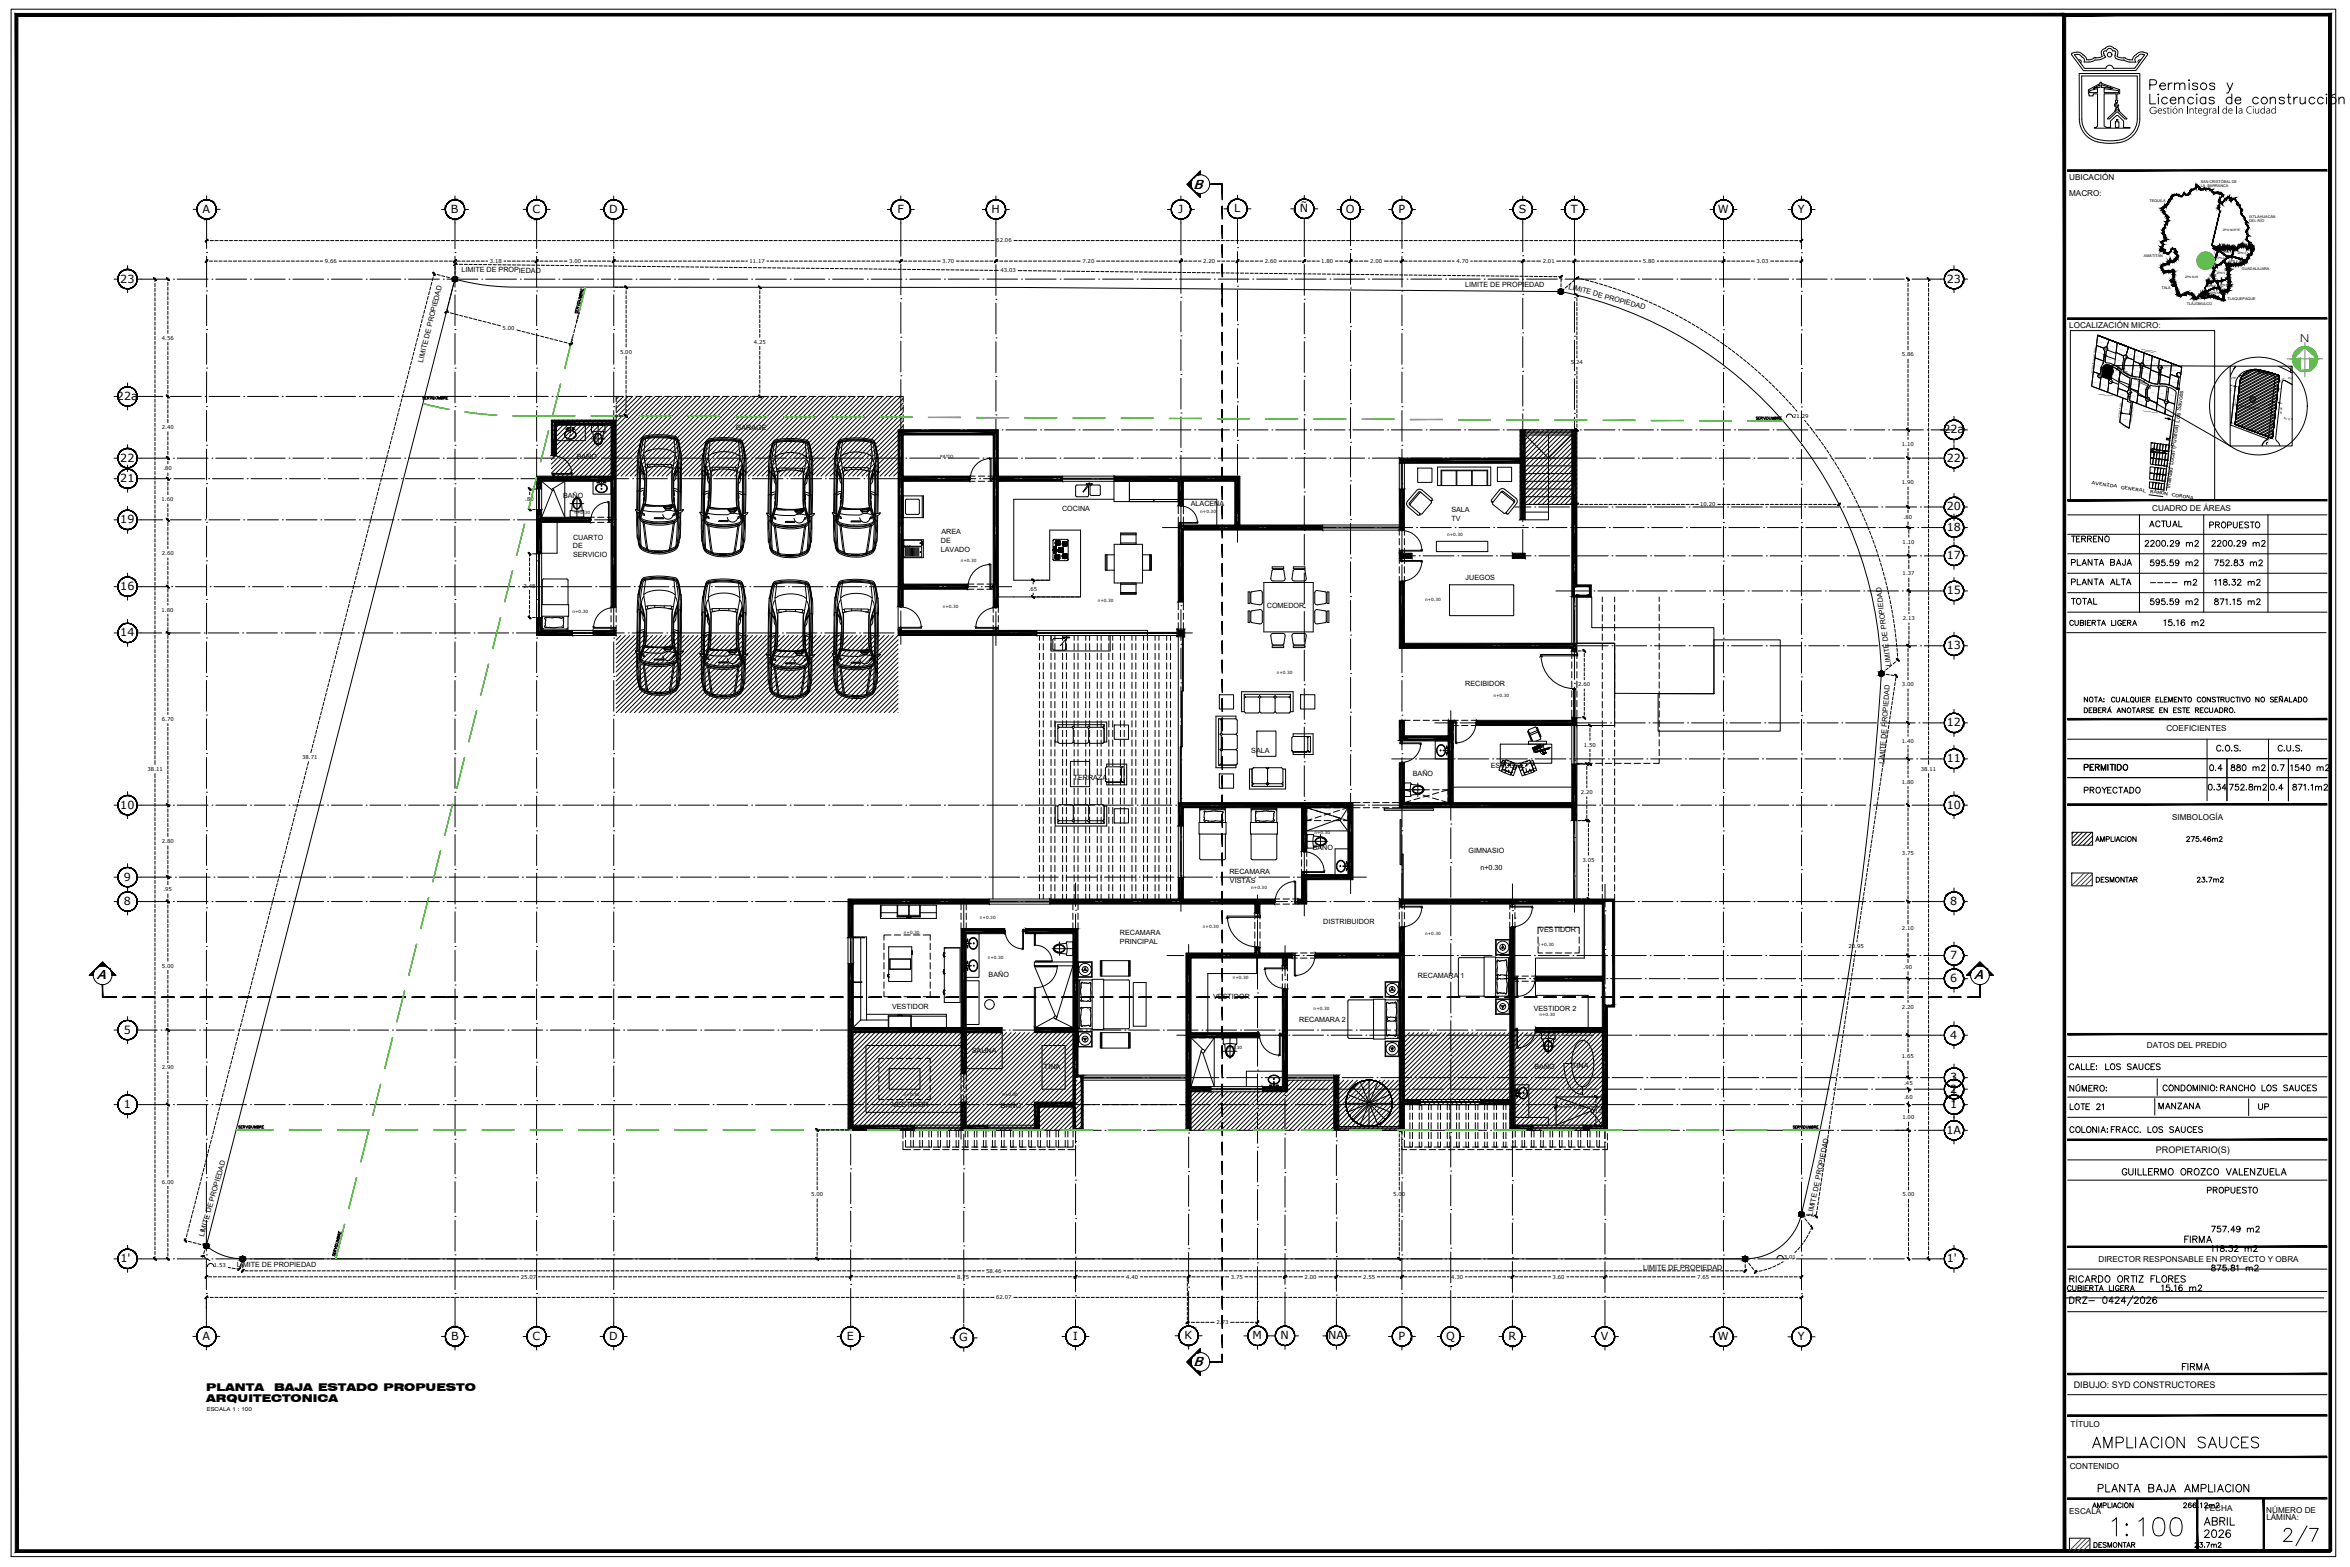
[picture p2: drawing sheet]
<svg xmlns="http://www.w3.org/2000/svg" width="914mm" height="610mm" viewBox="0 0 914 610" stroke-linecap="round" stroke-linejoin="round" font-family="sans-serif">
<defs><g id="words">
<text font-size="12.3" x="887.2" y="602.5">2/7</text>
<text font-size="11.5" x="820.6" y="598.7">1:100</text>
<text font-size="9.3" x="835.4" y="37.4">Permisos y</text>
<text font-size="7.9" x="813.2" y="564.4">AMPLIACION SAUCES</text>
<text font-size="7.5" x="835.4" y="41.6">Licencias de construcción</text>
<text font-size="6.6" x="815.3" y="581.7">PLANTA BAJA AMPLIACION</text>
<g font-size="6.2">
<text x="804.3" y="425.8">NÚMERO:</text>
<text x="856.5" y="594.4">ABRIL</text>
<text x="856.5" y="599.4">2026</text>
</g>
<g font-size="5.7">
<text x="858.7" y="206.7">PROPUESTO</text>
<text x="833.3" y="213.8">2200.29 m2</text>
<text x="859.4" y="213.8">2200.29 m2</text>
<text x="804.7" y="221.2">PLANTA BAJA</text>
<text x="835.4" y="229">---- m2</text>
<text x="860.4" y="229">118.32 m2</text>
<text x="804.7" y="236.4">TOTAL</text>
<text x="809.6" y="300.9">PERMITIDO</text>
<text x="858" y="308.7">0.34</text>
<text x="866.4" y="308.7">752.8m2</text>
<text x="882.3" y="308.7">0.4</text>
<text x="890.8" y="308.7">871.1m2</text>
<text x="824.4" y="458.3">GUILLERMO OROZCO VALENZUELA</text>
<text x="848.8" y="484.7">FIRMA</text>
<text x="859.4" y="488.2">118.32 m2</text>
<text x="804" y="499.9">RICARDO ORTIZ FLORES</text>
<text x="848.1" y="534.1">FIRMA</text>
</g>
<g font-size="5.3">
<text x="835.4" y="206">ACTUAL</text>
<text x="804.7" y="212">TERRENO</text>
<text x="835.4" y="221.2">595.59 m2</text>
<text x="860.4" y="221.2">752.83 m2</text>
<text x="804.7" y="228.6">PLANTA ALTA</text>
<text x="835.4" y="236.4">595.59 m2</text>
<text x="860.4" y="236.4">871.15 m2</text>
<text x="840.7" y="244.5">15.16 m2</text>
<text x="858.7" y="300.9">0.4</text>
<text x="866.8" y="300.9">880 m2</text>
<text x="882.6" y="300.9">0.7</text>
<text x="890.1" y="300.9">1540 m2</text>
<text x="809.6" y="309.7">PROYECTADO</text>
<text x="804" y="417.3">CALLE: LOS SAUCES</text>
<text x="840.3" y="425.4">CONDOMINIO:RANCHO LOS SAUCES</text>
<text x="804.3" y="432.9">LOTE 21</text>
<text x="838.9" y="432.5">MANZANA</text>
<text x="877.7" y="432.9">UP</text>
<text x="804.3" y="441.7">COLONIA:FRACC. LOS SAUCES</text>
<text x="857.6" y="465.3">PROPUESTO</text>
<text x="859.4" y="480.5">757.49 m2</text>
<text x="859.4" y="495.7">875.81 m2</text>
<text x="840" y="503.4">15.16 m2</text>
<text x="813.5" y="603.2">DESMONTAR 23.7m2</text>
</g>
<g font-size="5.2">
<text x="464.5" y="73.5">B</text>
<text x="37.7" y="380.9">A</text>
<text x="768.1" y="380.9">A</text>
<text x="464.4" y="531.4">B</text>
</g>
<g font-size="4.9">
<text x="804" y="244.5">CUBIERTA LIGERA</text>
<text x="814.2" y="328.4">AMPLIACION 275.46m2</text>
<text x="814.6" y="344.3">DESMONTAR 23.7m2</text>
<text x="813.2" y="587.7">AMPLIACION 266.12m2</text>
</g>
<g font-size="4.3">
<text x="78.8" y="82.8">A</text>
<text x="175.5" y="82.8">B</text>
<text x="207.2" y="82.8">C</text>
<text x="237.1" y="82.8">D</text>
<text x="349.2" y="82.8">F</text>
<text x="385.8" y="82.8">H</text>
<text x="458.4" y="82.8">J</text>
<text x="480.2" y="82.6">L</text>
<text x="505.8" y="82.6">Ñ</text>
<text x="523.7" y="82.8">O</text>
<text x="544.1" y="82.8">P</text>
<text x="591" y="82.8">S</text>
<text x="611.2" y="82.8">T</text>
<text x="668.4" y="82.8">W</text>
<text x="699.6" y="82.8">Y</text>
<text x="46.8" y="109.9">23</text>
<text x="757.5" y="109.9">23</text>
<text x="45.5" y="155.6">22a</text>
<text x="756.2" y="168.6">22a</text>
<text x="46.8" y="179.6">22</text>
<text x="757.5" y="179.6">22</text>
<text x="46.8" y="187.6">21</text>
<text x="46.8" y="203.6">19</text>
<text x="757.5" y="198.6">20</text>
<text x="757.5" y="206.6">18</text>
<text x="757.5" y="217.6">17</text>
<text x="46.8" y="229.6">16</text>
<text x="757.5" y="231.2">15</text>
<text x="46.8" y="247.6">14</text>
<text x="757.5" y="252.6">13</text>
<text x="757.5" y="282.6">12</text>
<text x="757.5" y="296.6">11</text>
<text x="46.8" y="314.6">10</text>
<text x="757.5" y="314.6">10</text>
<text x="48.2" y="342.6">9</text>
<text x="48.2" y="352.1">8</text>
<text x="758.9" y="352.1">8</text>
<text x="758.9" y="373.1">7</text>
<text x="758.9" y="382.1">6</text>
<text x="48.2" y="402.1">5</text>
<text x="758.9" y="404.1">4</text>
<text x="758.9" y="425.1">2</text>
<text x="758.9" y="420.6">3</text>
<text x="48.2" y="431.1">1</text>
<text x="758.9" y="431.1">1</text>
<text x="757.4" y="441.1">1A</text>
<text x="46.8" y="491.1">1'</text>
<text x="757.5" y="491.1">1'</text>
<text x="78.7" y="521.3">A</text>
<text x="175.5" y="521.3">B</text>
<text x="207.2" y="521.3">C</text>
<text x="237" y="521.3">D</text>
<text x="329.5" y="521.3">E</text>
<text x="373.2" y="521.8">G</text>
<text x="417.5" y="521.3">I</text>
<text x="460.9" y="521">K</text>
<text x="487.4" y="521">M</text>
<text x="498.3" y="521">N</text>
<text x="516.8" y="521">NA</text>
<text x="544.1" y="521.3">P</text>
<text x="562.7" y="521.3">Q</text>
<text x="586.9" y="521.3">R</text>
<text x="622.9" y="521.3">V</text>
<text x="668.4" y="521.4">W</text>
<text x="699.6" y="521.4">Y</text>
</g>
<g font-size="4.2">
<text x="895" y="133.1">N</text>
<text x="80.2" y="541">PLANTA</text>
<text x="80.2" y="545.5">ARQUITECTONICA</text>
<text x="106.7" y="541">BAJA ESTADO PROPUESTO</text>
</g>
<text font-size="3.8" x="836.3" y="44.3">G</text>
<g font-size="3.5">
<text x="838.9" y="448.5">PROPIETARIO(S)</text>
<text x="806.9" y="540.1">DIBUJO: SYD CONSTRUCTORES</text>
</g>
<g font-size="3.2">
<text x="805.1" y="70.2">UBICACIÓN</text>
<text x="805.1" y="76.4">MACRO:</text>
<text x="805.1" y="127.8">LOCALIZACIÓN MICRO:</text>
<text x="837.5" y="199">CUADRO DE ÁREAS</text>
<text x="843" y="284.5">COEFICIENTES</text>
<text x="845.2" y="318.9">SIMBOLOGÍA</text>
<text x="835.4" y="407.7">DATOS DEL PREDIO</text>
<text x="816.5" y="490.8">DIRECTOR RESPONSABLE EN PROYECTO Y OBRA</text>
<text x="805.7" y="555.2">TÍTULO</text>
<text x="805.3" y="571.3">CONTENIDO</text>
<text x="857.9" y="587.7">FECHA</text>
<text x="805.1" y="588.9">ESCALA</text>
<text x="881.8" y="588.5">NÚMERO DE</text>
<text x="881.8" y="591.4">LÁMINA:</text>
</g>
<g font-size="2.8">
<text x="179.6" y="105.9">LIMITE DE PROPIEDAD</text>
<text x="570.1" y="111.7">LIMITE DE PROPIEDAD</text>
<text x="610.2" y="112.3" transform="rotate(16 610.2 112.3)">LIMITE DE PROPIEDAD</text>
<text x="164.6" y="141.2" transform="rotate(-76 164.6 141.2)">LIMITE DE PROPIEDAD</text>
<text x="286.4" y="167.2">GARAGE</text>
<text x="224.4" y="178.7">BAÑO</text>
<text x="219.1" y="193.8">BAÑO</text>
<text x="463.3" y="197">ALACENA</text>
<text x="413.3" y="198.6">COCINA</text>
<text x="564.7" y="199.2">SALA</text>
<text x="564.8" y="202.5">TV</text>
<text x="223" y="210">CUARTO</text>
<text x="366.3" y="207.9">AREA</text>
<text x="222.9" y="213.3">DE</text>
<text x="366.1" y="211.2">DE</text>
<text x="366.1" y="214.6">LAVADO</text>
<text x="223" y="216.7">SERVICIO</text>
<text x="570.3" y="225.6">JUEGOS</text>
<text x="492.9" y="236.6">COMEDOR</text>
<text x="735.9" y="259.1" transform="rotate(-97 735.9 259.1)">LIMITE DE PROPIEDAD</text>
<text x="570.1" y="266.8">RECIBIDOR</text>
<text x="486.9" y="293.1">SALA</text>
<text x="580" y="298.7">ESTUDIO</text>
<text x="733.2" y="297.3" transform="rotate(-86 733.2 297.3)">LIMITE DE PROPIEDAD</text>
<text x="417.8" y="303.3">TERRAZA</text>
<text x="549.7" y="302.1">BAÑO</text>
<text x="510.8" y="330.8">BAÑO</text>
<text x="571.4" y="331.7">GIMNASIO</text>
<text x="478.4" y="340.2">RECAMARA</text>
<text x="576" y="338.5">n+0.30</text>
<text x="478.6" y="343.5">VISTAS</text>
<text x="514.9" y="359.5">DISTRIBUIDOR</text>
<text x="435.8" y="363.7">RECAMARA</text>
<text x="599" y="362.6">VESTIDOR</text>
<text x="435.8" y="367.1">PRINCIPAL</text>
<text x="384.7" y="380.2">BAÑO</text>
<text x="551.7" y="380.6">RECAMARA 1</text>
<text x="472.1" y="388.8">VESTIDOR</text>
<text x="347.1" y="392.5">VESTIDOR</text>
<text x="596.8" y="393.2">VESTIDOR 2</text>
<text x="505.5" y="397.4">RECAMARA 2</text>
<text x="378.1" y="409.6">SAUNA</text>
<text x="406.2" y="415.7">TINA</text>
<text x="597.1" y="415.7">BAÑO</text>
<text x="611.8" y="415.6">TINA</text>
<text x="347.1" y="430.7">VESTIDOR</text>
<text x="389.5" y="431.1">BAÑO</text>
<text x="705.3" y="473.2" transform="rotate(-78 705.3 473.2)">LIMITE DE PROPIEDAD</text>
<text x="79.2" y="481.3" transform="rotate(-74 79.2 481.3)">LIMITE DE PROPIEDAD</text>
<text x="92.2" y="492.9">LIMITE DE PROPIEDAD</text>
<text x="639.3" y="494.1">LIMITE DE PROPIEDAD</text>
</g>
<g font-size="2.4">
<text x="848" y="164.4" transform="rotate(-82 848 164.4)">Los Sauces</text>
<text x="844.4" y="190.2" transform="rotate(-83 844.4 190.2)">Vialidad Local (Pública)</text>
</g>
<g font-size="2.1">
<text x="387.7" y="94.3">62.06</text>
<text x="126.4" y="102.3">9.66</text>
<text x="190.6" y="102.3">3.18</text>
<text x="221.4" y="102.3">3.00</text>
<text x="291.6" y="102.3">11.17</text>
<text x="366.6" y="102.3">3.70</text>
<text x="389.3" y="106">43.03</text>
<text x="421.2" y="102.3">7.20</text>
<text x="468.2" y="102.3">2.20</text>
<text x="492.2" y="102.3">2.60</text>
<text x="514.1" y="102.3">1.80</text>
<text x="533.2" y="102.3">2.00</text>
<text x="566.7" y="102.3">4.70</text>
<text x="600.3" y="102.3">2.01</text>
<text x="639.3" y="102.3">5.80</text>
<text x="683.4" y="102.3">3.03</text>
<text x="195.6" y="128.3">5.00</text>
<text x="63" y="132.1">4.56</text>
<text x="241.3" y="137.5">5.00</text>
<text x="293.3" y="133.7">4.25</text>
<text x="611.2" y="141.8">5.24</text>
<text x="740" y="138.6">5.86</text>
<text x="62.9" y="167">2.40</text>
<text x="697.7" y="162.5">21.29</text>
<text x="740" y="173.5">1.10</text>
<text x="63.6" y="183">.80</text>
<text x="740" y="188.5">1.90</text>
<text x="813.9" y="188.4" transform="rotate(8 813.9 188.4)">AVENIDA</text>
<text x="825.2" y="190" transform="rotate(8 825.2 190)">GENERAL</text>
<text x="836.5" y="191.7" transform="rotate(8 836.5 191.7)">RAMON</text>
<text x="62.9" y="195">1.60</text>
<text x="204.4" y="195">.80</text>
<text x="661.5" y="197">10.20</text>
<text x="845" y="193" transform="rotate(8 845 193)">CORONA</text>
<text x="740.7" y="202">.80</text>
<text x="62.9" y="216">2.60</text>
<text x="740.3" y="211.5">1.10</text>
<text x="740.3" y="223.8">1.37</text>
<text x="203.7" y="228.6">2.48</text>
<text x="400.3" y="229.7">.65</text>
<text x="62.9" y="238">1.80</text>
<text x="740.4" y="241.3">2.13</text>
<text x="614.1" y="267">2.60</text>
<text x="740.1" y="267">3.00</text>
<text x="63" y="280.5">6.70</text>
<text x="616.2" y="290.5">1.50</text>
<text x="740" y="289">1.40</text>
<text x="57.3" y="299.9">38.11</text>
<text x="117.5" y="295.3">38.71</text>
<text x="747.4" y="299.9">38.11</text>
<text x="740" y="305">1.80</text>
<text x="615.1" y="309">2.20</text>
<text x="62.9" y="328">2.80</text>
<text x="615.7" y="335.2">3.05</text>
<text x="740.1" y="332.7">3.75</text>
<text x="63.6" y="346.7">.95</text>
<text x="740.1" y="362">2.10</text>
<text x="719.2" y="368.8">20.95</text>
<text x="62.9" y="376.5">5.00</text>
<text x="740.7" y="377">.90</text>
<text x="740.1" y="392.5">2.20</text>
<text x="740" y="411.7">1.65</text>
<text x="62.9" y="416">2.90</text>
<text x="740.9" y="422.2">.45</text>
<text x="612.1" y="431.3">1.80</text>
<text x="740.9" y="427.5">.60</text>
<text x="618.6" y="433">1.10</text>
<text x="740.2" y="435.5">1.00</text>
<text x="63" y="460.5">6.00</text>
<text x="315.6" y="465.4">5.00</text>
<text x="542.1" y="465.5">5.00</text>
<text x="740.3" y="465.5">5.00</text>
<text x="694.1" y="489.8">3.01</text>
<text x="83.2" y="492.9">1.53</text>
<text x="202.6" y="497.5">25.07</text>
<text x="372.4" y="497.4">8.75</text>
<text x="383.7" y="495.1">58.46</text>
<text x="438.2" y="497.4">4.40</text>
<text x="478.9" y="497.4">3.75</text>
<text x="507.6" y="497.4">2.00</text>
<text x="530.4" y="497.4">2.55</text>
<text x="564.7" y="497.4">4.30</text>
<text x="604.1" y="497.4">3.60</text>
<text x="660.4" y="497.5">7.65</text>
<text x="387.6" y="505.5">62.07</text>
<text x="473.3" y="515.2">2.73</text>
<text x="80.5" y="549.1">ESCALA 1 : 100</text>
</g>
<text font-size="1.8" x="823.7" y="143.6" transform="rotate(30 823.7 143.6)">Senda Los Sauces</text>
<g font-size="1.7">
<text x="365.8" y="178.2">PATIO</text>
<text x="223.5" y="200.1">n+0.30</text>
<text x="467" y="199.6">n+0.30</text>
<text x="563.1" y="208.5">n+0.30</text>
<text x="373.8" y="218.6">n+0.30</text>
<text x="554.5" y="234">n+0.30</text>
<text x="222.8" y="238.4">n+0.30</text>
<text x="366.8" y="236.6">n+0.30</text>
<text x="427.1" y="234.2">n+0.30</text>
<text x="496.8" y="262.2">n+0.30</text>
<text x="581.1" y="271">n+0.30</text>
<text x="511.5" y="324.4">n+0.30</text>
<text x="486.9" y="346">n+0.30</text>
<text x="381.3" y="357.4">n+0.30</text>
<text x="351.7" y="363.5">n+0.30</text>
<text x="468.1" y="361">n+0.30</text>
<text x="554.5" y="363.7">n+0.30</text>
<text x="598.4" y="368">n+0.30</text>
<text x="384.3" y="373">n+0.30</text>
<text x="479.7" y="380.9">n+0.30</text>
<text x="511.2" y="393.1">n+0.30</text>
<text x="599" y="395.2">n+0.30</text>
<text x="477.2" y="408">n+0.30</text>
<text x="351.7" y="426.4">n+0.30</text>
<text x="390" y="426.4">n+0.30</text>
</g>
<g font-size="1.5">
<text x="856.3" y="71.1">SAN CRISTÓBAL DE</text>
<text x="856.3" y="72.6">LA BARRANCA</text>
<text x="836.4" y="78.6">TEQUILA</text>
<text x="875.2" y="84.7">IXTLAHUACÁN</text>
<text x="875.2" y="86.2">DEL RÍO</text>
<text x="834.2" y="100.1">AMATITÁN</text>
<text x="872.3" y="104.9">GUADALAJARA</text>
<text x="841" y="112.4">TALA</text>
<text x="850.9" y="118.7">TLAJOMULCO</text>
<text x="866.7" y="116.7">TLAQUEPAQUE</text>
<text x="351.6" y="213.3">BAP</text>
</g>
<text font-size="1.4" x="875.7" y="155.9" transform="rotate(8 875.7 155.9)">21</text>
<g font-size="1.2">
<text x="864.9" y="90">ZPN NORTE</text>
<text x="862.2" y="100.8">ZPN 4</text>
<text x="865" y="98.2">ZPN 3</text>
<text x="870.7" y="98.8">ZPN 2</text>
<text x="862.5" y="106.6">ZPN 5</text>
<text x="867.3" y="102">ZPN 1</text>
<text x="850.2" y="108.1">ZPN SUR</text>
<text x="859" y="111.6">ZPN 7</text>
<text x="863.6" y="111.3">ZPN 6</text>
<text x="860" y="114.3">ZPN 8</text>
<text x="867.9" y="147.3" transform="rotate(7 867.9 147.3)">VTP</text>
<text x="890.3" y="147.3" transform="rotate(7 890.3 147.3)">VLP</text>
<text x="885.1" y="151.5" transform="rotate(7 885.1 151.5)">VTP</text>
</g>
<g font-size="1.1">
<text x="871.6" y="158.3" transform="rotate(8 871.6 158.3)">S= 2,200.29 m²</text>
<text x="888.6" y="163.1" transform="rotate(7 888.6 163.1)">S= 2,195.13 m²</text>
</g>
<g font-size="1">
<text x="872.9" y="147.8" transform="rotate(-34 872.9 147.8)">20.95</text>
<text x="879.8" y="145.6" transform="rotate(12 879.8 145.6)">21.29</text>
<text x="885.1" y="146.3" transform="rotate(58 885.1 146.3)">3.01</text>
<text x="887.3" y="148.5" transform="rotate(-27 887.3 148.5)">4.39</text>
<text x="870" y="158" transform="rotate(-83 870 158)">43.03</text>
<text x="883.3" y="159.5" transform="rotate(-83 883.3 159.5)">58.46</text>
<text x="887.8" y="161.1" transform="rotate(-83 887.8 161.1)">54.98</text>
<text x="874.3" y="167.5" transform="rotate(21 874.3 167.5)">38.71</text>
<text x="882.8" y="172" transform="rotate(-64 882.8 172)">1.53</text>
</g>
<g font-size=".8">
<text x="867.6" y="150.3" transform="rotate(6 867.6 150.3)">7.00</text>
<text x="867.5" y="157.3" transform="rotate(-83 867.5 157.3)">Senda El Mangle</text>
<text x="884.9" y="156.7" transform="rotate(7 884.9 156.7)">7.00</text>
<text x="884" y="168.6" transform="rotate(-84 884 168.6)">Senda Los Fresnos</text>
</g>
<g font-size=".5">
<text x="833.3" y="136.2" transform="rotate(7 833.3 136.2)">PROPIEDAD FEDERAL</text>
<text x="834.1" y="136.8" transform="rotate(7 834.1 136.8)">ZONA MILITAR</text>
<text x="814.2" y="145.1" transform="rotate(-83 814.2 145.1)">PROPIEDAD FEDERAL ZONA MILITAR</text>
<text x="816.5" y="153.6" transform="rotate(7 816.5 153.6)">PROPIEDAD PRIVADA</text>
<text x="833.9" y="160.1" transform="rotate(7 833.9 160.1)">PROPIEDAD PRIVADA</text>
<text x="824.7" y="162.6" transform="rotate(-83 824.7 162.6)">PROPIEDAD PRIVADA</text>
<text x="829.5" y="164.1" transform="rotate(-83 829.5 164.1)">PROPIEDAD PRIVADA</text>
</g>
<g font-size=".3">
<text x="817.8" y="142.6" transform="rotate(7 817.8 142.6)">VTP</text>
<text x="818.6" y="140.5" transform="rotate(7 818.6 140.5)">VTP</text>
<text x="821.5" y="143.6" transform="rotate(7 821.5 143.6)">VTP</text>
<text x="822.6" y="142.6" transform="rotate(7 822.6 142.6)">VLP</text>
<text x="825.8" y="143.7" transform="rotate(7 825.8 143.7)">VTP</text>
<text x="826.5" y="145.5" transform="rotate(7 826.5 145.5)">VLP</text>
<text x="828.8" y="147.8" transform="rotate(7 828.8 147.8)">VTP</text>
<text x="832.7" y="146.3" transform="rotate(7 832.7 146.3)">VTP</text>
<text x="835" y="148.8" transform="rotate(7 835 148.8)">VLP</text>
<text x="839.8" y="148.4" transform="rotate(7 839.8 148.4)">VTP</text>
<text x="835.7" y="150.5" transform="rotate(7 835.7 150.5)">VTP</text>
<text x="845.4" y="151" transform="rotate(7 845.4 151)">VLP</text>
<text x="846.9" y="154" transform="rotate(7 846.9 154)">VLP</text>
<text x="845.9" y="161" transform="rotate(8 845.9 161)">VLP</text>
</g>
<g font-size=".2">
<text x="816.4" y="137.4" transform="rotate(7 816.4 137.4)">S= 2,206.73 m²</text>
<text x="820.4" y="137.7" transform="rotate(8 820.4 137.7)">S= 1,206.77 m²</text>
<text x="821" y="135" transform="rotate(8 821 135)">S= 1,992.99 m²</text>
<text x="828.1" y="137.9" transform="rotate(7 828.1 137.9)">S= 1,600.43 m²</text>
<text x="815.5" y="142.5" transform="rotate(7 815.5 142.5)">S= 2,208.25 m²</text>
<text x="818.8" y="142.7" transform="rotate(-34 818.8 142.7)">20.95</text>
<text x="820.1" y="139.9" transform="rotate(7 820.1 139.9)">S= 1,206.76 m²</text>
<text x="820.3" y="142.3" transform="rotate(13 820.3 142.3)">21.29</text>
<text x="821.5" y="142.4" transform="rotate(60 821.5 142.4)">3.01</text>
<text x="821.9" y="142.9" transform="rotate(-27 821.9 142.9)">4.39</text>
<text x="823.7" y="140.3" transform="rotate(7 823.7 140.3)">S= 2,195.38 m²</text>
<text x="827.5" y="142.5" transform="rotate(7 827.5 142.5)">S= 2,812.17 m²</text>
<text x="831.1" y="138.9" transform="rotate(7 831.1 138.9)">S= 2,202.69 m²</text>
<text x="837.9" y="141.5" transform="rotate(8 837.9 141.5)">S= 2,190.49m²</text>
<text x="841.9" y="143.1" transform="rotate(7 841.9 143.1)">S= 3,257.98 m²</text>
<text x="814.7" y="148.8" transform="rotate(7 814.7 148.8)">S= 2,202.47 m²</text>
<text x="818.2" y="144.9" transform="rotate(-83 818.2 144.9)">43.03</text>
<text x="818.3" y="149.9" transform="rotate(7 818.3 149.9)">S= 2,202.34 m²</text>
<text x="819.1" y="147" transform="rotate(21 819.1 147)">38.71</text>
<text x="821" y="148" transform="rotate(-66 821 148)">1.53</text>
<text x="822" y="145.6" transform="rotate(-83 822 145.6)">54.98</text>
<text x="822.2" y="146" transform="rotate(7 822.2 146)">S= 2,195.13 m²</text>
<text x="830" y="149.7" transform="rotate(7 830 149.7)">S= 1,832.48 m²</text>
<text x="830.6" y="144.5" transform="rotate(7 830.6 144.5)">S= 2,196.83 m²</text>
<text x="834.3" y="145.3" transform="rotate(8 834.3 145.3)">S= 2,197.97 m²</text>
<text x="837.4" y="147.4" transform="rotate(7 837.4 147.4)">S= 2,181.84 m²</text>
<text x="837.5" y="149.9" transform="rotate(8 837.5 149.9)">AREA COMUN</text>
<text x="842" y="150" transform="rotate(7 842 150)">11,503.51 M2</text>
<text x="845.2" y="148.8" transform="rotate(7 845.2 148.8)">S= 1,950.58 m²</text>
<text x="845.3" y="144.2" transform="rotate(7 845.3 144.2)">S= 2,034.19 m²</text>
<text x="825.2" y="153.6" transform="rotate(8 825.2 153.6)">S= 1,633.96 m²</text>
<text x="829.5" y="154.1" transform="rotate(7 829.5 154.1)">S= 1,833.05 m²</text>
<text x="832.6" y="151.6" transform="rotate(8 832.6 151.6)">S= 2,405.12 m²</text>
<text x="839.4" y="150.1" transform="rotate(-1 839.4 150.1)">VIALIDAD</text>
<text x="840.4" y="153.2" transform="rotate(7 840.4 153.2)">S= 2,206.35 m²</text>
<text x="840.8" y="150" transform="rotate(-2 840.8 150)">INTERNA</text>
<text x="844.4" y="153.8" transform="rotate(7 844.4 153.8)">S= 2,195.82 m²</text>
<text x="826.5" y="159.3" transform="rotate(7 826.5 159.3)">S= 2,402.55 m²</text>
<text x="832.4" y="156.2" transform="rotate(7 832.4 156.2)">S= 1,602.80 m²</text>
<text x="836.6" y="157.6" transform="rotate(7 836.6 157.6)">S= 1,600.32 m²</text>
<text x="840.1" y="158.4" transform="rotate(7 840.1 158.4)">S= 2,202.27 m²</text>
<text x="843.6" y="159.2" transform="rotate(7 843.6 159.2)">S= 2,202.32 m²</text>
<text x="825.8" y="166.2" transform="rotate(8 825.8 166.2)">S= 5,519.57m²</text>
</g>
</g></defs>
<!-- layer: MUEBLES -->
<g fill="none" stroke="#000" stroke-width=".39">
<path d="M240.9 154.2l-1.1 1.1M242.6 154.2l-2.8 2.9M244.4 154.2l-4.6 4.7M246.1 154.2l-6.3 6.4M247.9 154.2l-8.1 8.2M249.7 154.2l-31 31M251.5 154.2l-31 31M253.2 154.2l-31 31M255 154.2l-31 31M256.8 154.2l-31 31M258.5 154.2l-31 31M260.3 154.2l-31 31"/>
<path d="M262.1 154.2l-31 31M263.8 154.2l-31 31M265.6 154.2l-31 31M267.4 154.2l-31 31M269.1 154.2l-31 31M270.9 154.2l-31 31M272.7 154.2l-31 31M274.4 154.2l-31 31M276.2 154.2l-31 31M278 154.2l-31 31M279.7 154.2l-31 31M281.5 154.2l-31 31"/>
<path d="M283.3 154.2l-31 31M285.1 154.2l-31.1 31M286.8 154.2l-31 31M288.6 154.2l-31 31M290.3 154.2l-31 31M292.1 154.2l-31 31M293.9 154.2l-31 31M295.7 154.2l-31.1 31M297.4 154.2l-31 31M299.2 154.2l-31 31M300.9 154.2l-30.9 31M302.7 154.2l-31 31"/>
<path d="M304.5 154.2l-31 31M306.3 154.2l-31 31M308 154.2l-31 31M309.8 154.2l-31 31M311.6 154.2l-31 31M313.3 154.2l-31 31M315.1 154.2l-31 31M316.9 154.2l-31 31M318.6 154.2l-31 31M320.4 154.2l-31 31M322.2 154.2l-31 31M323.9 154.2l-31 31"/>
<path d="M325.7 154.2l-31 31M327.5 154.2l-31 31M329.2 154.2l-31 31M331 154.2l-31 31M332.8 154.2l-31 31M334.5 154.2l-31 31M336.3 154.2l-31 31M338.1 154.2l-31 31M339.9 154.2l-31.1 31M341.6 154.2l-31 31M343.4 154.2l-31 31M345.1 154.2l-31 31"/>
<path d="M346.9 154.2l-31 31M348.7 154.2l-31 31M350.5 154.2l-31.1 31M351.5 155l-30.3 30.2M351.5 156.8l-28.5 28.4M351.5 158.5l-26.7 26.7M215.7 163.4l-1.2 1.2M217.5 163.4l-3 3M219.3 163.4l-4.8 4.8M219.8 169.8l.5 .6M220 168.6v1.1M220.1 166.9l.6 .1z"/>
<path d="M220.6 166.4l.6 .1zM220.7 166.5h.4v.5h-.4zM221 163.4l-6.5 6.5M221.6 166.4l.6 .1zM221.8 166.5h.2v1.9h-.2zM221.8 167.6l-1.2 .3-.6 .7M221.8 167.4l-1.5 .5a1.46 1.46 0 0 0-.5 1.9M222.1 167.4a1.82 1.82 0 0 1 2.1 1.9 1.82 1.82 0 0 1-2.3 1.6l-1.6-.5M222.1 167.6l1.1 .3 .7 .7M222.6 166.4l.6 .1zM222.7 166.5h.4v.5h-.4zM222.8 163.4l-8.3 8.3"/>
<path d="M223.1 166.9l.6 .1zM223.9 169.7a2.34 2.34 0 0 1-3.9 0M223.9 168.6v1.1M224.6 163.4l-10.1 10.1M226.3 163.4l-11.8 11.8M227.8 165.4v6h-11.3M228.1 163.4l-13.6 13.6M229.9 163.4l-15.4 15.4M230.1 165.7v2.2l.3 .2a10.1 10.1 0 0 1 4.9 0l.1-2.4M230.1 170.8h5.3M230.3 165.5h4.9M230.3 165.5l-.2 .2"/>
<path d="M230.7 168l.5 3.7M231.2 171.7l.1 .2a1.51 1.51 0 0 0 1.2 1.2 1.51 1.51 0 0 0 1.5-.7M231.6 163.4l-17.1 17.1M231.8 169.3l1-.5 .9 .5M231.9 169.3a1.95 1.95 0 0 0-.5 2.1 1.95 1.95 0 0 0 1.7 1.2 2.28 2.28 0 0 0 .6-3.3M232.2 168.7a2.26 2.26 0 0 0-1 2.3 2.26 2.26 0 0 0 1.7 1.9 2.39 2.39 0 0 0 .4-4.2M232.2 168.7h1.1M232.7 165v8.6M233.4 163.4l-18.9 18.9M234.8 168l-.3 3.1-.5 1.3M235.2 163.4l-20.7 20.7M235.2 165.5l.2 .2"/>
<path d="M237 163.4l-21.9 21.8M238.7 163.4l-21.8 21.8M349.5 167.6l-17.7 17.6M349.5 169.4l-15.9 15.8M349.5 171.1l-14.1 14.1M349.5 172.9l-12.4 12.3M349.5 174.7l-10.6 10.5M349.5 176.4l-8.8 8.8M349.5 178.2l-7.1 7M349.5 180l-5.3 5.2M351.5 160.3l-25 24.9M351.5 162.1l-23.2 23.1"/>
<path d="M351.5 163.8l-21.4 21.4M351.5 165.6l-1.7 1.6M592 167.2l-.5 .6M593.8 167.2l-2.3 2.3M595.5 167.2l-4 4.1M597.3 167.2l-5.8 5.9M599.1 167.2l-7.6 7.7M600.8 167.2l-9.3 9.4M602.6 167.2l-11.1 11.2M604.4 167.2l-12.9 12.9M606.1 167.2l-14.6 14.7M607.9 167.2l-16.4 16.5"/>
<path d="M609.7 167.2l-18.2 18.3M611.5 167.2l-20 20M613.2 167.2l-21.7 21.8M613.6 168.6l-22.1 22.2M613.6 170.4l-22.1 22.1M613.6 172.2l-22.1 22.1M613.6 173.9l-22.1 22.2M613.6 175.7l-20.6 20.6M613.6 177.5l-18.8 18.8M613.6 179.2l-17 17.1M210.8 187.2l3.9 3.3M214.9 190.9l-4.1 10.3"/>
<path d="M215.1 190.1l4.7-2.9v14l-4.4-10.7M221.8 195.9h5.3M223.7 194.3a1.29 1.29 0 0 1 1.5-.1 1.29 1.29 0 0 1 .6 1.4 1.49 1.49 0 0 1-.3 1.7 1.49 1.49 0 0 1-1.6 .3l-.5-.7-.2-1zM224 197.9a2.21 2.21 0 0 1-1.1-2.4 2.21 2.21 0 0 1 2-1.7 2.47 2.47 0 0 1 .1 4.1M224 197.9h1M224.5 193.1v8.5M225.7 194.3l.6 1.3 .3 3.1M225.7 194.2a1.69 1.69 0 0 0-2-.5 1.69 1.69 0 0 0-1 1.9l-.3 3.1M226.9 198.6a9.9 9.9 0 0 1-4.9 0l-.2 2.3M226.9 198.6l.2 .2v2.1M230.8 187.2v5h7v-5M232.2 187.7l.6 .1z"/>
<path d="M232.5 188.8l-.5 .8v.7l1.2 1.1M232.7 187.2l.6 .1zM232.8 187.3h.4v.5h-.4zM233.7 187.2l.6 .1zM233.9 187.3h.2v1.9h-.2zM233.9 188.4l-1.4 .4M234.1 188.2a1.8 1.8 0 0 1 2.2 1.9 1.8 1.8 0 0 1-2.3 1.6 1.79 1.79 0 0 1-2.2-1.7 1.79 1.79 0 0 1 2.1-1.8M234.1 188.4a1.56 1.56 0 0 1 1.9 1.1 1.56 1.56 0 0 1-1.1 1.9M234.7 187.2l.6 .1zM234.8 187.3h.4v.5h-.4zM234.9 191.4h-1.7M235.2 187.7l.6 .1z"/>
<path d="M349.5 181.7l-3.5 3.5M349.5 183.5l-1.8 1.7M351.5 192.9h7.8v8.5h-7.8zM357.7 194.7v4.9M357.7 194.7l-.5-.5h-4.4l-.5 .5v4.9l.3 .4 4.6 .1 .5-.5M358.8 192.9v8.5M418.5 189.2v3.5M418.5 192.7l.5 .5M419 193.3h4M423.2 188.7h-4.2l-.5 .5M423.5 188.4a.39 .39 0 0 1 .3-.5 .39 .39 0 0 1 .4 .4 .39 .39 0 0 1-.4 .4M423.5 189v3.7l-.5 .5"/>
<path d="M423.7 188.1h.3v.3l-2.4 3zM424.2 188.9l.4-.2h3.3l.2 .5v3.3l-.5 .2h-3.2l-.3-.4zM433.5 187.2h6v7.9h-6zM433.5 194.2h-39v31.5h14v-19.5h12v26h-32M439.5 187.2h19v7.9h-19zM439.5 194.3h9.5v.8h-9.5zM449 194.3h9.5v.8h-9.5zM460.5 194.2h13v10M551.6 182.1h5.6v5.6h-5.6zM552 191.5l-3.6 4.1-.1 .5 4.3 3.8h.7M552 191.5l.7-.1 4.3 3.8-.1 .5-3.6 4.2M552.3 199.6v.7"/>
<path d="M552.4 191.8l-3.6 4.1 .1 .7M553.1 191.7l-.7 .1M557.2 194.6h.1M557.2 194.6l-.7 .1M557.2 194.6l-.1-.7-3.8-3.3-1.3-.3-.8 .5-3.6 4.2-.3 .8 .5 1.3 3.8 3.2M559.4 181.7h20.7v7.2h-20.7zM560.7 188.9v-6h18.2v6M561 188.9v-5.8h11.6v5.8M566.6 183.1v5.8M566.9 183.1v5.8M572.9 188.9v-5.8h5.7v5.8M580.4 195.2h.1"/>
<path d="M580.9 196.2l-.1-.7 3.4-4.3h.7l4.5 3.6-.1 .5-3.4 4.3M580.9 196.3l4.3 3.4M581.1 195.2h-.7l-.1-.7 3.1-3.9 .8-.5 1.3 .3 4.3 3.4 .5 .8-.2 1.3-3.1 3.9-.7 .1M582.6 181.8h5.6v5.5h-5.6zM584.6 191.6l4.3 3.3 .1 .7M584.6 191.5l-.7 .1M585.9 199.6h-.7M586.2 199.2l.1 .7M586.3 199.9h.1M613.6 189.8l-6.4 6.5M613.6 181l-15.3 15.3M613.6 182.8l-13.5 13.5"/>
<path d="M613.6 184.6l-11.7 11.7M613.6 186.3l-10 10M613.6 188.1l-8.2 8.2M613.6 191.6l-4.7 4.7M613.6 193.4l-2.9 2.9M613.6 195.2l-1.1 1.1M216.8 203.2v12h-6M221.9 200.9l.2 .2 5-.2M351.7 210l-.3 .3 .1 6.6 7.8 .1v-7h-7.6M351.7 212.2l.3 .3M351.8 212.8h6.7l.1 3.7-6.8 .2-.2-.3zM351.9 212.5h6.4"/>
<path d="M352.3 213.1v3.2M352.6 213.1v3.2M353 213.1v3.2M353.3 213.1v3.2M353.7 213.1v3.2M354 213.1v3.2M354.4 213.1v3.2M354.7 213.1v3.2M355 213.1v3.2M355.4 213.1v3.2M355.7 213.1v3.2M356.1 213.1v3.2"/>
<path d="M356.4 213.1v3.2M356.8 213.1v3.2M357.1 213.1v3.2M357.5 213.1v3.2M358.3 211.2l.7 .2zM358.3 210.2h-6.5l-.1 2M358.3 210.2l.3 .3M358.6 211.9h.5M358.6 210.8h.5M358.6 210.5v.7M358.6 211.4v.7M358.6 212.1l-.3 .4"/>
<path d="M358.8 210.6v.5M358.8 211.6v.5M409.9 213.9h.1M409.9 214h.1M409.9 213.8h.1M409.9 213.8v.3M409.9 217.9h.1M409.9 214.1h.1M409.9 210v.1M410.2 213.4v.1M410.2 215.1l.1 .1M410.2 214h.1"/>
<path d="M410.2 215.2h.1M410.2 214.1h.1M410.2 213.5h.1M410.2 213h.1M410.2 212.7v.3M410.2 213.3v.3M410.2 213.8v.3M410.2 214.4v.3M410.2 214.9v.1M410.2 213.8v.1M410.2 214v.1M410.2 212.9v.1"/>
<path d="M410.2 214.4h.1M410.2 218.1h.1M410.2 214.7h.1M410.2 214.5l.5 .1M410.2 213.4l.1 .2M410.3 214h.1M410.3 213.4h.1M410.3 212.9h.1M410.3 214.5h.1M410.3 215.1h.1M410.3 213l.1 .1M410.3 214h.4"/>
<path d="M410.3 214.1l.1 .1M410.3 213.5l.1 .1M410.3 213.5h.1M410.3 212.8h-.1M410.3 214.5v.1M410.3 215.2l.1 .1M410.3 214.9h.1M410.3 213.8h.1M410.3 213.2h.1M410.3 212.7h.1M410.3 214.3h.1M410.3 213.3v.1"/>
<path d="M410.3 213.9h.1M410.3 214.6h.1M410.3 215h.1M410.3 213.7v.1M410.3 213.2l-.1 .1M410.3 212.6l-.1 .1M410.3 214.8l-.1 .2M410.3 213.2h.2M410.3 214.8l-.1 .4M410.3 214.1h.1M410.3 213h.1M410.3 214.2l-.1 .2"/>
<path d="M410.3 213.7l-.1 .1M410.3 213.1l-.1 .2M410.3 214.3h.2M410.3 214.2h.3M410.4 213.6l.1 .1M410.4 214.2l.1 .1M410.4 213.1l.1 .1M410.4 213.6h.1M410.4 214.8h.1M410.4 214.2l-.2 .3M410.4 213.1l-.2 .3M410.4 216.5v.3"/>
<path d="M410.4 216.9l.2 .2M410.5 213.7h.1M410.5 212.6h.1M410.5 214.8l-.2 .1M410.5 213.2l.2 .1M410.5 214.3l.2 .1M410.5 212.6l-.3 .2M410.5 213.7l-.3 .2M410.5 213.7l.2 .2M410.5 214.2v.1M410.5 214.8l.2 .2M410.5 212.6l.2 .1"/>
<path d="M410.5 212.6l-.3 .1M410.5 217.4l.2-.1zM410.5 215.9l.2 .1M410.5 216.3v.6v-.3M410.5 216.4v.3M410.5 217v.1M410.5 214.8h.1M410.5 213.1h.1M410.5 214.2h.1M410.5 215.8l.2 .2M410.5 215.8v.1M410.5 216.3v.1"/>
<path d="M410.5 216.4v.2M410.6 214.8h.1M410.6 213.7h.1M410.6 213.1h.1M410.6 212.6h.1M410.6 214.2h.1M410.6 216.2l-.1 .4M410.6 211.4v.1M410.6 216.9v.2M410.6 217.1l.1 .2M410.6 212.6h-.3M410.6 214.2l-.3 .1"/>
<path d="M410.6 213.7h-.3M410.6 213.1l-.3 .1M410.6 214.8h-.3M410.6 213.8h.1M410.6 214.3h.1M410.6 213.2h.1M410.6 214.9h.1M410.6 211.5l.2 .3M410.6 211.4l.1 .1M410.6 217.1l.1 .1M410.6 211.6l.2 .2M410.6 211v.4"/>
<path d="M410.6 211.5l.1 .1M410.7 214h.1M410.7 213.5h.1M410.7 212.9h.1M410.7 212.8h.1M410.7 214.6h.1M410.7 214.4h.1M410.7 215.1h.1M410.7 212.8h-.4M410.7 213.9h-.4M410.7 213.3l-.4 .1M410.7 213.5h-.5"/>
<path d="M410.7 212.9l-.5 .1M410.7 214.4l-.4 .1M410.7 214.6h-.5M410.7 215h-.4M410.7 215.1l-.5 .1M410.7 210.4l.1 .2zM410.7 216l.1 .1M410.7 212.8v.1M410.7 216l-.2 .3M410.7 214.4v.1M410.7 213.3v.1M410.7 215v.1"/>
<path d="M410.7 217.1v.1M410.7 213.4h.1M410.7 215h.1M410.7 215.2l-.3 .1M410.7 213.5l-.5 .3M410.7 213l-.5 .2M410.7 210.9l-.1 .1M410.7 217.2v.1M410.7 216.1l-.1 .1M410.7 214.5h.1M410.7 216h.1M410.7 216l.6 .6"/>
<path d="M410.7 214.5v.1M410.7 214l-.1 .2M410.7 211.1v.2M410.7 213.3v.2M410.7 213.9v.1M410.7 214.4v.2M410.7 213.4v.1M410.7 211.3v.2M410.7 210.8l-.1 .1M410.7 217.3l1.1 .2M410.7 217.3h.1M410.7 217.2h.1"/>
<path d="M410.7 211.5l.1 .2M410.7 210.8l-.1 .2M410.7 216.2h.1M410.8 216h.1M410.8 211.8v.1M410.8 211.7v.1M410.8 217.3l.2 .1M410.8 217.3h.1M410.8 211.9l-.1 .2 .1-.2M410.8 210.6l.2 .1M410.8 216.1l.2 .2M410.8 210.7l-.1 .1"/>
<path d="M410.8 211.7l.1 .1M410.8 210.6v.1M410.8 211.8h.1M410.8 215.9l-.1 .1M410.8 211.9h.1M410.8 210.6h.1M410.8 216l-.1 .1M410.8 210.6l.1 .1M410.8 211.9l.2 .1M410.8 217.4l.7 .1M410.9 211.9h.1M410.9 211.8h.1"/>
<path d="M410.9 210.7l-.2 .7M410.9 210.6h.1M410.9 210.7h.1M410.9 211.8l-.1 .1M410.9 210.7l.3 .2M411 211.8h.1M411 210.7h.1M411 211.8l-.2 .1M411 210.7l.2 .2M411 212l.2 .1M411 211.8l.2 .2M411 210.5l-.2 .1"/>
<path d="M411 215.9l-.2 .1M411 210.5l-.1 .1M411 217h.1M411 216.3v.1M411 216.4v.6M411 210.5l-.2 .2M411 216.7h.1M411 216.8l.1 .1M411 216.6h.1M411 216.7v.1M411 217l-.2 .2M411 217l.5 .1"/>
<path d="M411.1 212.1l.3 .1M411.1 216.9l-.4 .4M411.1 210.4l-.1 .1M411.1 216.4l-.1 .3M411.1 214.1h.1M411.1 214.2h.1M411.1 213.9h.1M411.1 213.8h.1M411.1 214h.1M411.1 213.9h.3M411.1 214h.3M411.1 210.5h-.1"/>
<path d="M411.1 213.8v.4M411.1 213.8v.1M411.1 210.5l-.1 .2M411.1 216.9l.3 .2M411.2 213.8h.1M411.2 210.9v.7M411.2 211.6l-.3 .2M411.2 211.2v.4M411.2 210.9v.1M411.2 213.8l-.1 .4M411.2 215.8l-.3 .1M411.2 217.5l.3 .1"/>
<path d="M411.2 210.9l.2 .4M411.2 211.6l-.2 .2M411.2 211.6h.1M411.2 212.1h.2M411.2 210.4h-.1M411.2 215.9l-.4 .2M411.2 216.3v.1M411.2 212.1h.5M411.2 216.2h-.1M411.2 216.8l-.1 .1M411.2 211l.3 .2M411.2 211v.3"/>
<path d="M411.2 216.6h.1M411.2 216.7v.1M411.2 211.6l.1 .1M411.2 216.5l.1 .1M411.2 216.7h.1M411.3 211.5l.3 .1M411.3 211l.5-.1 .1 .5M411.3 213.9v.2M411.3 215.7h.2M411.3 214h.1M411.3 216.7h.1M411.3 211.7l.2 .1"/>
<path d="M411.3 216.8l-.3 .2M411.3 210.8h-.1M411.3 210.3l-.2 .1M411.3 212.2h.1M411.3 216.6v.2M411.3 217h.1M411.3 215.8h-.1M411.3 213.9l.1 .1M411.3 210.4h-.1M411.3 214.1h.1M411.4 214h.1M411.4 213.9h.1"/>
<path d="M411.4 211.3h.1M411.4 210.8l-.2 .1M411.4 213.9l-.3 .2M411.4 211.2v.1M411.4 211.3l-.2 .3M411.4 215.8l.2 .1M411.4 215.8l-.6 .1M411.4 215.7l.4 .1M411.4 210.8h.5M411.4 212.2h.3M411.4 210.8h.1M411.4 211.3v.1"/>
<path d="M411.4 210.4h.3M411.5 211.2h.1M411.5 217h.1M411.5 216.7h.1M411.5 216.7v.1M411.5 216.6v.1M411.5 215.8l-.3 .1M411.5 216.8h.1M411.5 216.2l-.5 .1M411.5 210.4l-.4 .1M411.5 210.3l.4 .1M411.5 210.4h.2"/>
<path d="M411.5 216.3l-.4 .1M411.5 216.3h.1M411.5 216.2l.2 .1M411.6 216.7v.1M411.6 210.8l.4 .1M411.6 216.8l.2 .2M411.6 216.3v.7M411.6 217l-.2 .1M411.6 216.2l.2 .2M411.6 217.1h-.1M411.6 215.9h.3M411.6 215.8l.2 .1"/>
<path d="M411.6 211.2h.1M411.6 211.3l.3 .3M411.6 216.4h.1M411.6 217h-.1M411.7 211.2v.1M411.7 210.4l.3 .1M411.7 210.3l-.4 .1M411.7 216.4l-.2 .4M411.7 211.6l-.2 .2M411.7 211.3v.1M411.7 217.1h-.1M411.7 211.3h.1"/>
<path d="M411.7 211.1v.1M411.8 211.7h-.2M411.8 217l.2 .2M411.8 216.3l-.1 .1M411.8 217l-.1 .1M411.8 217.5l-.3 .1M411.8 215.8l.1 .1M411.8 215.8h.1M411.8 216.3l-.3 .3M411.8 214.2v.1M411.8 211.7h.1M411.8 217h.1"/>
<path d="M411.8 216.4h.1M411.8 213.1l.2 .2M411.8 211.5l.3 .3M411.8 214.8h.1M411.8 214.2l.1 .1M411.8 213.7v.4M411.8 213.6v.6M411.8 214.3l.1 .2M411.8 216.4l.1 .1M411.8 217.4l-.3 .1M411.9 213.1l.2 .2M411.9 213.1h-.1"/>
<path d="M411.9 215.9l.1 .2M411.9 213.7v.5M411.9 216.5l-.1 .5M411.9 213.6l-.1 .1M411.9 214.3v.1M411.9 212l-.2 .1M411.9 215.9h.1M411.9 216.7l-.1 .2M411.9 213.5l-.1 .1M411.9 211.4l-.2 .2M411.9 212.1h-.2M411.9 210.4h.1"/>
<path d="M411.9 213.5v.1M411.9 214.2l.1 .2M411.9 214.4l.4 .4M411.9 210.4h.2M411.9 211.6l.3 .2M411.9 217.4h.1M412 213.5l-.1 .2M412 211.5l-.2 .2M412 210.9v.1M412 217.2l.1 .1M412 216.1l-.2 .2M412 213.4l-.1 .1"/>
<path d="M412 211v.1M412 212h-.1M412 210.5l.2 .2M412 217.3h.1M412 216.1h.1M412 214.2l.2 .2M412 213.8v.4M412 214.4l.2 .3M412 210.5l.2 .1M412 217.3l-.2 .1M412 214.6l-.2 .2M412 213.3l.2 .2"/>
<path d="M412 217.2l.3 .2-.2-.1M412 213.3v.1M412 211.1h.1M412 210.4l.1 .1M412.1 214.7l-.2 .1M412.1 213.3h.1M412.1 214h.1M412.1 216l-.1 .1M412.1 217.2v.1M412.1 213.7l-.1 .1M412.1 214.7h.1M412.1 214.1l.1 .3"/>
<path d="M412.1 211.1v.1M412.1 211.3v.1M412.1 213.4l-.1 .1M412.1 216l.1 .1M412.1 216.1v.1M412.1 217.3l-.3 .2M412.1 216h.1M412.1 217.3h.1M412.1 213.4l.1 .1M412.1 217.2h.1M412.1 214.7l.2 .1M412.1 211.2l-.1 .3"/>
<path d="M412.1 216.2l.1 .1M412.1 216.1h.1M412.1 214.6h.1M412.1 213.3l.1 .1M412.1 214.6v.1M412.1 213.6v.1M412.1 213.7l.1 .7M412.1 213.4h.1M412.1 211.9l-.1 .1M412.1 214.5v.1M412.1 214.5h.1M412.1 214.6l.1 .1"/>
<path d="M412.1 210.7l-.5 .5M412.1 213.7v.5M412.1 210.5l.2 .2M412.1 217.1v.1M412.2 214.6h.1M412.2 211.8h.1M412.2 210.7h.1M412.2 211.8l.1 .1M412.2 214h.1M412.2 213.5l-.1 .1M412.2 214.4v.1M412.2 214.2v.1"/>
<path d="M412.2 214.2l.1 .2M412.2 211.8l-.2 .2M412.2 210.5v.1M412.2 217.2l-.4 .4M412.2 216.1l.1 .2M412.2 210.7l-.5 .5M412.2 214.1v.2M412.2 213.9v.1M412.2 216.1l.1 .3M412.2 211.9l-.5 .3M412.2 216.3v.7M412.2 211.9h.1"/>
<path d="M412.2 214.3l.5 .3 .6-.3M412.2 210.6h.1M412.2 214.5l.9 .2M412.2 213.5l-.1 .3M412.2 210.7l.2 .2M412.2 211.9l.2 .2M412.2 214.3h.1M412.2 213.7v.1M412.2 216.3l.1 .6M412.2 214.7l.7 .1M412.3 214.5l-.2 .1M412.3 213.5l-.1 .1"/>
<path d="M412.3 213.5l-.1 .2M412.3 210.7v.1M412.3 211.8h-.1M412.3 213.5h.1M412.3 214.5h.1M412.3 214.4h.1M412.3 210.6l-.1 .1M412.3 211.9l.2 .1M412.3 215.8l-.2 .2M412.3 214.4v.1M412.3 214.8l.5 .1M412.3 214.8l.1 .1"/>
<path d="M412.3 216.3v.1M412.3 210.6l.2 .4M412.3 217l-.1 .2M412.3 213.6l.6-.2 .6 .6-.1-.3M412.3 213.6l-.2 .1M412.3 211.8l-.6 .4M412.3 210.7l.2 .3M412.3 217l-.1 .3M412.3 216.4v.4M412.3 211.7l-.1 .1M412.3 210.9l.1 .2M412.3 216.4v.6"/>
<path d="M412.4 211.5l-.1 .1M412.4 213.3h-.1M412.4 211.6l-.1 .1M412.4 210.9v.1M412.4 211.3v.3M412.4 210.4l-.2 .2M412.5 211.5l-.2 .3M412.5 212l-.1 .1M412.5 211v.1M412.5 211.1v.3M412.5 213.7l.6 .1M412.5 211.4l-.1 .1"/>
<path d="M412.5 211v.5M412.5 214l.1 .1M412.5 214.2h.1M412.5 213.1h.5M412.5 213.1l-.4 .2M412.6 213.7l-.1 .5M412.6 214.2v.1M412.6 214.1l.1 .1M412.6 213.1l-.3 .1M412.6 213.8v.3M412.6 214.1h.1M412.6 213.8l-.1 .1"/>
<path d="M412.6 214.9h.3M412.6 214.3h.3M412.7 213.7h.2M412.7 213.7l-.1 .1M412.7 214.3h.1M412.9 213.7l.1 .3M412.9 213.1h-.3M412.9 213l-.7 .2M412.9 213h.3M412.9 213.1h.1M413 213.8h.1M413 213.9l-.3 .3"/>
<path d="M413 213.1l.4 .2M413 214.8l-.1 .1M413 213.1l.3 .1M413 214h.1M413 214.9h-.2M413.1 213.8l.1 .1M413.1 214.1l-.3 .2M413.1 213.8v.3M413.2 214l-.1 .1M413.2 213.1l-1.1 .2M413.2 213.1l.3 .2M413.2 213l.1 .1"/>
<path d="M413.2 213.3l-1 .1M413.2 213.3h.1M413.3 214.4h.1M413.3 213.5h.1M413.3 213.3l.2 .4M413.3 214.6h-.1M413.3 214.8h-.3M413.3 214.5h.1M413.3 213.5l.1 .2M413.3 214.5l.2 .2M413.3 214.4v.1M413.3 216.2v.3"/>
<path d="M413.3 216.5l.1 .2M413.3 214.3v.1M413.3 214.7l-.5 .2M413.3 213.5l.2 .2M413.3 214.4l.1 .1M413.3 211.5v.2M413.3 211.7l.1 .2M413.4 214.7l-.1 .1M413.4 213.2l.1 .2M413.4 216.1l-.1 .1M413.4 211.7l.2 .4M413.4 211.3l-.1 .2"/>
<path d="M413.4 216.2v.3M413.4 214.4l-.1 .2M413.4 214.3l-.1 .1M413.4 213.2l.1 .1M413.4 216l-.1 .2M413.4 213.4h.1M413.4 214.6h.1M413.4 210.8l.3 .2M413.4 213.4h-.1M413.4 213.7h.1M413.4 214v.2M413.4 214.2l-.1 .1"/>
<path d="M413.4 214.2l-.1 .2M413.4 216.7l.1 .3M413.4 216.1v.4M413.4 216v.1M413.4 216.6v.1M413.4 211.8v.1M413.4 211.9l.1 .3M413.4 210.8l.2 .1M413.4 214.5h.1M413.4 214.4v.1M413.4 210.8h.1M413.4 211.5l.2 .6"/>
<path d="M413.4 214.5l.2 .1M413.4 213.8v.4M413.4 214.2h.1M413.4 216.7l.1 .2M413.4 216.5l.1 .1M413.5 211.5v.2M413.5 213.6l.1 .5M413.5 216.6l.1 .2M413.5 215.9l-.1 .1M413.5 214.6h.1M413.5 213.3v.1M413.5 213.4l.1 .1"/>
<path d="M413.5 214.6l-.2 .2M413.5 214.7h.1M413.5 213.3l-.1 .1M413.5 214.7l.2 .1M413.5 217l-.1 .2 .2-.2M413.5 213.3h.1M413.5 213.7v.5M413.5 216.8l.1 .1M413.5 214l-.2 .3M413.5 214.2v.2M413.5 213.4l.2 .2M413.5 216.9l.1 .1"/>
<path d="M413.6 213.3l-.3 .2M413.6 214.6l.1 .2M413.6 215.7l.6 .6M413.6 214.2h-.1M413.6 215.9l-.1 .2M413.6 213.3v.1M413.6 216.8l.1 .1M413.6 215.7l-.2 .3M413.6 212.1v.1M413.6 212.2h.1M413.6 214.1v.1M413.6 210.9l-.2 .6"/>
<path d="M413.6 216.9v.1M413.6 215.6l.1 .2M413.6 215.6l-.2-.1 .2 .2M413.6 211h.1M413.6 213.4l.1 .3M413.6 211l-.2 .3M413.6 217l1 .3M413.6 212.1l.3 .3M413.6 217h.1M413.6 210.9h.1M413.6 214.3l-.3 .4M413.6 215.8h.1"/>
<path d="M413.6 213.6l.1 .5M413.6 212.3l.5 .2M413.6 212.2v.1M413.6 212.1h.1M413.6 212.2l.6 .2M413.7 215.7h.1M413.7 214.1l-.1 .2M413.7 213.6v.1M413.7 215.8l-.3 .2M413.7 217l.2 .2-.2-.1M413.7 217h.1M413.7 210.9h.1"/>
<path d="M413.7 212.1l-.1 .1M413.7 217l.2 .1M413.7 212.2h.1M413.7 213.1l-.2 .2M413.7 214.3l-.7 .6M413.7 215.8l.2 .1M413.7 211l.2 .3M413.7 213.1h.1M413.7 214.2v.1M413.7 216.8h.1M413.7 212.2l.2 .1M413.7 211l.3 .2"/>
<path d="M413.7 214.3v.2M413.7 213.1l-.1 .2M413.7 216.8l-.1 .2M413.7 214.8h.1M413.7 213.7v.5M413.7 216.2v.3M413.7 216.5l.1 .1M413.8 216.6l.7 .3M413.8 214.2l-.1 .1M413.8 213.7l-.1 .5M413.8 216.1l-.1 .1M413.8 216.9h-.1"/>
<path d="M413.8 216.9l.4 .2 .7-.2M413.9 216.7l-.2 .1M413.9 216l-.1 .1M413.9 215.6l-.2 .1M413.9 211.3v.5M413.9 211.8v.1M413.9 215.9l.3 .3M413.9 216.7l-.1 .2M413.9 211.3h.1M413.9 211.5l.1 .3M413.9 211.9h.1M413.9 215.5l-.3 .1"/>
<path d="M413.9 215.5h.8M413.9 215.4l-.1 .1M413.9 211.7h.1M414 211.9l-.4 .3M414 211.2l.2 .3M414 211.2h.7M414 211.9l.1 .1M414 215.5l-.4 .3M414 217.1l.5 .1M414 211.4h.1M414 211.3l-.1 .2M414 211.9h.1"/>
<path d="M414 211.9h.2M414.1 217.3h.5M414.1 212h.5M414.1 212.5h.5M414.1 211.9h.1M414.1 212.4h.1M414.1 210.8h-.1M414.1 216.2v.3M414.1 211.5h.1M414.1 211.6v.1M414.2 216.4l-.3 .3M414.2 211.6l-.8 .8 .2-.2"/>
<path d="M414.2 215.8h-.1M414.2 211.9h.3M414.2 211.7h.1M414.2 216.5l-.3 .2M414.2 211.5v.2M414.2 216.2v.3M414.2 215.4h.5M414.2 215.4l-.2 .1M414.2 215.4h.2M414.2 211.5h.1M414.2 210.7h.2M414.2 216.3h.1"/>
<path d="M414.2 211.6l-.2 .3M414.2 210.7l-.8 .8M414.2 216.4v.1M414.2 215.5h-.2M414.2 215.5h.2M414.2 211.9l.1 .1M414.2 210.7l.5 .1M414.2 212.4h.2M414.2 210.7l-.6 .2M414.2 215.8l-.3 .1M414.2 215.8h.4M414.4 216.3h.1"/>
<path d="M414.4 216.4l.7 .6M414.4 211.5v.1M414.4 211.9v.1M414.4 216.3v.2M414.4 211.5h.1M414.4 215.5l.5 .2M414.5 211.6l.2 .3M414.5 211.7v.1M414.5 211.2h.1M414.5 215.8h.1M414.5 211.4v.3M414.5 216.2l-.1 .1"/>
<path d="M414.5 211.8l.1 .1M414.5 216.3v.1M414.5 211.5v.1M414.5 211.5h.1M414.5 211.9h.1M414.5 212.4h-.1M414.6 211.3h-.6M414.6 211.3l.1 .1M414.6 210.7l.2 .1M414.6 215.8l.3 .5-.3 .6M414.6 211.9l.3 .3M414.6 211.3l-.1 .1"/>
<path d="M414.6 211.9h.1M414.6 216.9h-.1M414.6 211.3l-.2 .2M414.6 212h.1M414.7 210.8h.1M414.7 211.9l-.1 .1M414.7 211.2l-.1 .1M414.7 211.8l-.2 .1M414.7 210.8l.2 .2M414.7 215.5l.2 .1M414.7 211.4v.3M414.7 211.5h.1"/>
<path d="M414.7 211.3h.1M414.7 211.6v.2M414.7 211.3h-.1M414.7 211.9l.3 .2M414.7 211.3l.1 .5M414.7 211.9h.1M414.8 211.8l-.1 .1M414.8 216h.1M414.8 216.7h.1M414.8 212.3l-.2 .2M414.8 210.8l.2 .1M414.8 212.4h-.9"/>
<path d="M414.8 211.8h.1M414.8 215.5l.1 .1M414.8 210.8l.3 .2M414.8 217.2h-.2M414.8 212.2l-.4 .2M414.9 215.8h-.1a.76 .76 0 0 0-1 0 .76 .76 0 0 0-.1 1M414.9 216.1v.1M414.9 217l-.4 .2M414.9 215.7h.1M414.9 215.9h.1M414.9 215.9l-.1 .1M414.9 216.8l.1 .1"/>
<path d="M414.9 216.5v.1M414.9 217.1l-.3 .2M414.9 215.6l.2 .2M414.9 211l-.2 .2M414.9 212.3l-.1 .1M414.9 212.2h.1M414.9 211h.1M414.9 216.8h.1M414.9 215.9v.9M414.9 215.6h.1M414.9 212.2h-.1M415 217h.1"/>
<path d="M415 215.7h.1M415 211l-.3 .3M415 212.1v.1M415 212.2h.1M415 215.8l-.1 .1M415 217l-.1 .1M415 211l.1 .3M415 216.9v.1M415 211h.1M415 215.8l.1 1M415 212.1h.1M415 212.2l-.2 .1"/>
<path d="M415 212.2v.1M415 210.9h.1M415 210.9l.2-.1-.1 .1M415 210.9l-.1 .1M415 210.9l-.7-.3-.6 .3M415 212.3l-.2 .1M415 215.6h.1M415 215.6l-.5 .7M415 215.6l.3-.1zM415 212.1l-.1 .2M415 217l-.2 .2M415 211l.2 .3"/>
<path d="M415.1 210.9l-.1 .1M415.1 212.2l.1 .2-.2-.2M415.1 216.9l-.1 .1M415.1 217l.2 .2M415.1 215.7v.1M415.1 212.2h.1M415.1 216.8l-.1 .1M415.1 216.9l-.3 .3M415.1 215.8v.1M415.1 211l.2 .3M415.1 215.9l.1 .8M415.1 211.3l.2 .5"/>
<path d="M415.2 211.9l-.2 .2M415.2 211.5l-.1 .4M415.2 211.2v.1M415.2 215.9l.1 .2M415.2 216.8l-.1 .2M415.2 211.8v.1M415.2 211.9l-.1 .2M415.2 211.3v.5M415.3 211.8l-.2 .4M415.3 217.2h-.1M415.3 216.6l-.1 .3M415.3 216.1v.5"/>
<path d="M415.3 216.6l-.1 .2M415.3 209.9l-5.1-.1-.5 .6 .1 7.4 .3 .3 5.2-.1M415.3 209.9h.1M415.3 216.2v.3M415.4 209.9l.2 .4v7.3l-.2 .4M415.4 218h-.1M430.4 215.8v6M430.8 215.8v6M433.5 215.8h-3.4v6h3.4M433.5 211.8h11.1v15h-11.1zM436.1 211.8v-4.5h5.9v4.5M436.1 211.2h5.9"/>
<path d="M436.1 207.7h5.9M436.1 208h5.9M444.6 215.8h3.4v6h-3.4M447.3 215.8v6M447.7 215.8v6M552.3 200.3h.1M552.3 200.3h-.7M558.9 210.6h20v4h-20zM211 235.2h10M211 235.2h-.2v4.5h10.5v-4.5h-.3M211 239.7v4.5M211.5 225.2h9l.5 .3v9.7"/>
<path d="M211.5 225.2l-.5 .5v9.5M221 239.7v4.5l-.5 .5M436.1 226.8v4.4h5.9v-4.4M436.1 227.3h5.9M436.1 230.8h5.9M436.1 230.5h5.9M485.7 230.3h.6v4.4h-.6zM485.7 237.7h.6v4.5h-.6zM486.9 237.7l3.3-.6 .8 .4 .2 4.4-.3 .6-.7 .2-3.4-.8-.1-3.8zM487.1 230.2l-.4 .5v3.6M490.2 229.7l-3.1 .5M490.2 229.7l.7 .2 .2 .4-.1 4.6-.8 .4-3.1-.5-.4-.5"/>
<path d="M491.8 226.6h19.2v19.2h-19.2zM495 220.5h4.5v.7h-4.5zM495.5 221.6h3.5M495.5 221.5l-.5 .5-.5 3 .4 .9 4.5 .1 .5-.3 .2-.7M499.1 221.5l.5 .5M499.6 222l.4 3M503.3 220.5h4.4v.7h-4.4zM503.7 221.6h3.6M503.7 221.5l-.5 .5-.5 3 .2 .7 .7 .3h3.8l.7-.3 .2-.7-.5-3-.5-.5M515.6 237.6l-3.3-.5-.6 .4-.1 .5v3.9l.3 .6 .7 .2 3-.5M515.6 234.8l.4-.5v-3.8l-3.4-.8-.7 .2-.3 .7 .1 4.3 .9 .4 3-.5M515.6 237.6l.4 .5 .1 3.6-.5 .5"/>
<path d="M516.4 230.3h.7v4.5h-.7zM516.4 237.7h.7v4.5h-.7zM564 227.5h25v12h-25zM211 244.7h10v.5h-10zM211 244.2l.5 .5M212.4 244h.1M217.7 240.3l-5.3-.1-.4 .4a1.62 1.62 0 0 1 .2 2v.7l-.3 .6 .5 .1M217.7 240.3h.1M217.7 240.3l1.6 .1-.1 3.8-.7-.3-3.6 .3-2.5-.2M239.8 247.2h.1M241.5 247.2l-1.7 1.8M243.3 247.2l-3.5 3.6"/>
<path d="M245.1 247.2l-5.3 5.3M246.8 247.2l-7 7.1M248.6 247.2l-8.8 8.9M250.4 247.2l-10.6 10.7M252.1 247.2l-12.3 12.4M253.9 247.2l-14.1 14.2M255.7 247.2l-15.9 15.9M257.5 247.2l-17.7 17.7M259.2 247.2l-19.4 19.5M261 247.2l-21.2 21.3M262.7 247.2l-22.9 23M264.5 247.2l-24.7 24.8"/>
<path d="M266.3 247.2l-26.5 26.5M268.1 247.2l-28.3 28.3M269.8 247.2l-30 30M271.6 247.2l-30 30M273.4 247.2l-30 30M275.1 247.2l-30 30M276.9 247.2l-30 30M278.7 247.2l-30 30M280.4 247.2l-30 30M282.2 247.2l-30 30M284 247.2l-30 30M285.7 247.2l-30 30"/>
<path d="M287.5 247.2l-30 30M289.3 247.2l-30 30M291 247.2l-30 30M292.8 247.2l-30 30M294.6 247.2l-30 30M296.3 247.2l-30 30M298.1 247.2l-30 30M299.9 247.2l-30 30M301.6 247.2l-30 30M303.4 247.2l-30 30M305.2 247.2l-30 30M306.9 247.2l-30 30"/>
<path d="M308.7 247.2l-30 30M310.5 247.2l-30 30M312.3 247.2l-30 30M314 247.2l-30 30M315.8 247.2l-30 30M317.5 247.2l-30 30M319.3 247.2l-30 30M321.1 247.2l-30 30M322.9 247.2l-30 30M324.6 247.2l-30 30M326.4 247.2l-30 30M328.2 247.2l-30 30"/>
<path d="M329.9 247.2l-30 30M331.7 247.2l-30 30M333.5 247.2l-30 30M335.2 247.2l-30 30M337 247.2l-30 30M338.8 247.2l-30 30M340.5 247.2l-30 30M342.3 247.2l-30 30M344.1 247.2l-30 30M345.8 247.2l-30 30M347.6 247.2l-30 30M349.4 247.2l-30 30"/>
<path d="M349.5 248.9l-28.4 28.3M349.5 250.7l-26.6 26.5M349.5 252.4l-24.8 24.8M349.5 254.2l-23.1 23M349.5 256l-21.3 21.2M349.5 257.7l-19.5 19.5M349.5 259.5l-17.8 17.7M409 247.2h23v6h-23zM409.7 248.9v3.5l.2 .5h4.2M414.4 248.4h-4.2l-.5 .5M414.6 248.1a.39 .39 0 0 1 .3-.5 .39 .39 0 0 1 .5 .3 .39 .39 0 0 1-.4 .5M414.7 248.7v3.7l-.5 .5"/>
<path d="M415.2 248.1l-2.7 2.9M495 251.2h4.5v.7h-4.5zM499.6 250.5l-.5 .4h-3.6M500 247.4l-.4 3.1M500.1 247.4l-.1-.5-.6-.4-4.5 .1-.4 .8 .5 3.1 .5 .4M502.9 246.7l.6-.3 4.4 .2 .4 .8-.6 3.3-.4 .2-3.8-.1-.3-.3-.5-3.1zM503.2 251.2h4.5v.7h-4.5zM349.5 275.4l-1.8 1.8M349.5 261.3l-16 15.9M349.5 263.1l-14.2 14.1M349.5 264.8l-12.4 12.4M349.5 266.6l-10.7 10.6"/>
<path d="M349.5 268.4l-8.9 8.8M349.5 270.1l-7.2 7.1M349.5 271.9l-5.4 5.3M349.5 273.7l-3.6 3.5M349.5 277.2h-.1M474.5 270.3h5.5v5.5h-5.5zM474.7 279.6l.5 .6M475.7 279.6l-.5 .6M480.9 279.6h-6.7v18h6.7M480.9 279.6l.5 .5v5l-.5 .5M480.9 279.6v-1h-7.8v20.1h7.8v-1.1M484.1 276.9h-1v-7.8h20.1v7.8h-1.1"/>
<path d="M484.1 276.9v-6.8h18v6.8M484.1 276.9l.6 .5h4.9l.5-.5M484.1 270.6l.6 .5M484.7 271.1h4.9M484.7 271.1l-.6 .6M489.6 271.1l.5-.5 .5 .5M489.6 271.1l.5 .6M490.1 276.9l.6 .5h4.9l.5-.5M490.1 271.7v5.2M490.6 271.1h5M490.6 271.1l-.5 .6M495.6 271.1l.5-.5 .6 .5"/>
<path d="M495.6 271.1l.5 .6M496.1 276.9l.6 .5h4.9l.5-.5M496.1 271.7v5.2M496.7 271.1h4.9M496.7 271.1l-.6 .6M501.6 271.1l.5 .6M502.1 270.6l-.5 .5M506.1 270.3h5.5v5.5h-5.5zM411.6 288.6h-1v-7.7h20v7.7h-1M411.6 288.6l.5 .6h5l.5-.6M411.6 282.4l.5 .5M412.1 282.9h5"/>
<path d="M412.1 282.9l-.5 .6M416.5 296.2h7.5v9.8h-7.5zM417.1 282.9l.5-.5 .5 .5M417.1 282.9l.5 .6M417.6 288.6l.5 .6h5l.5-.6M417.6 283.5v5.1M418.1 282.9h5M418.1 282.9l-.5 .6M423.1 282.9l.5-.5 .5 .5M423.1 282.9l.5 .6M423.6 288.6l.5 .6h5l.5-.6M423.6 283.5v5.1"/>
<path d="M424.1 282.9h5M424.1 282.9l-.5 .6M429.1 282.9l.5 .6M429.6 281.9h-18v6.7M429.6 281.9v6.7M429.6 281.9v.5l-.5 .5M430.6 298.3h6.8v6h-6.8M430.6 298.3l-.5 .5v5l.5 .5M430.6 298.3v-1h7.8v8h-7.8v-1M433.6 282h5.5v5.6h-5.5zM435.8 298.3l.6 .5M436.4 298.8v5"/>
<path d="M436.9 298.3l-.5 .5M475.2 297.1l.5 .5h5.2M475.2 297.1l-.5 .5M475.2 280.2v4.9M475.2 286.2v4.9M475.2 292.1v5M475.2 291.1l-.5 .5 .5 .5M475.2 291.1l.5 .5M475.2 285.1l-.5 .5 .5 .6M475.2 285.1l.5 .5M475.7 291.6l-.5 .5M475.7 291.6h5.2"/>
<path d="M475.7 285.6l-.5 .6M475.7 285.6h5.2M480.9 285.6l.5 .6v4.9l-.5 .5M480.9 291.6l.5 .5v5l-.5 .5M487.2 299.2l.5-.5h11l.5 .5M487.2 299.2v5.2l.5 .5M487.2 299.2v6.7M487.2 299.2h-1v7.8l14-.1v-7.7h-1M489.1 284.4h7.4v9.8h-7.4zM492.7 298.7l.5 .5M493.2 299.2v5.2M493.7 298.7l-.5 .5"/>
<path d="M499.2 299.2v6.7h-12M503.2 286.5v-1h7.7v8h-7.7v-1M503.2 286.5h6.7v6h-6.7M503.2 286.5l-.6 .5v5l.6 .5M508.4 286.5l.5 .5M508.9 292l.5 .5M508.9 292l-.5 .5M508.9 287v5M509.4 286.5l-.5 .5M561.5 291.8h1.9v.3h-1.9zM562.2 291.1l.1 .7M562.2 291.1a1.57 1.57 0 0 0-1.9-1.2 1.57 1.57 0 0 0-1.1 2l.1 .9"/>
<path d="M562.3 292.1a1.56 1.56 0 0 1-1.1 1.9 1.56 1.56 0 0 1-1.9-1.2M562.5 292.1l-.1 .8M562.5 291.8a1.81 1.81 0 0 0-1.9-2.1 1.81 1.81 0 0 0-1.6 2.3 1.74 1.74 0 0 0 1.3 2.2 1.74 1.74 0 0 0 2.1-1.4M562.8 290.7h.6v.5h-.6zM562.8 290.2l.2 .5zM562.8 292.8h.6v.4h-.6zM562.8 293.2l.2 .6zM563.4 291.7l.1 .6zM563.4 290.7l.1 .6zM563.4 292.7l.1 .6zM563.5 288.2h-5v7h5M583.8 289.5h20v7.4h-20z"/>
<path d="M584.2 297.7h-.2l.3 .2M584.5 296.2l.3 .1M584.5 296.2l.3 .3M584.6 299.3l3.5 1.4-.3 .8-3.5-1.3zM584.7 295.7l1 .4-1.6 3.9-.9-.4zM584.7 297.7l.3 .2-.3-.1M585.3 296.5l.1 .2h-.3M585.3 297.3l.6 .3zM585.6 296.5l.5 .2M586 295.6l3.5 1.3-1.4 3.7-3.6-1.4zM586.2 298.4l-.4 1.1M586.7 295.9l.1 .2"/>
<path d="M586.7 295.9h-.1M586.8 297.8h1M587.1 299.6l-.2 .5 .2-.4M587.7 297.1l-1 .7M587.8 296.4v.1M588.3 297.6l.7 .3M588.5 296.6l-.1 .2M589.2 298.5l-.2-.1v.9M589.3 297.5l1 .4-1.1 3a.71 .71 0 0 1-.5 .8 .71 .71 0 0 1-.9-.3zM589.7 298.6l.3 .1-.7 .7M590.8 297.9l1-.4 1.5 4-1 .3zM591.3 298.3l-.3 .1h.4"/>
<path d="M591.7 296.9l3.5-1.3 1.4 3.8-3.6 1.2zM591.8 298.1h.2l-.2 .2M591.8 299.7l-.2 .1h.4M592.1 299.4h.4h-.3M592.4 296.8h.3M592.5 297.7l-.4 .2M593 298.5l-.6 .2 .6-.1M593.6 296.4h.1M593.7 298.9l.4 1.1M594 296.9l-.3 1.3M594.3 296.1l.1 .2M594.6 297.4l-.9 .7"/>
<path d="M594.7 288.4h7v1.1h-7zM594.8 284.4l-.3 .3 1.3 3.3h.3l-1.2-3.4M595.2 299.2l.1 .5v-.4M595.5 296.2l1-.4 1.5 3.9-1.1 .4zM595.5 296.6l-.7 .3M595.7 299.9l-.1 .2M596 297l.4 .8M596.2 291l3.2-1.5 .5 1.1-3.1 1.5zM596.4 291.1l2.9-1.4 .5 .9-3 1.4zM596.5 296.8l.3-.1v.9M596.5 291l.1 .1M596.6 291.2v.1"/>
<path d="M596.6 291.2h-.1M596.7 291.3v.1M596.7 291l.2 .3M596.7 291.3l-.1 .1M596.7 291.4l.2 .4M596.7 291.1h-.1M596.7 291.4l-.1 .1M596.8 292.4l6.4-1.6zM596.8 290.9l.1 .1M596.9 291.4v.1M596.9 291.4h-.1M596.9 298.8l-.3 .2 .2-.1"/>
<path d="M596.9 291l.1 .4M596.9 291l-.1 .1M596.9 291.9h.1M596.9 291.9h-.1M596.9 291.5l.1 .1M596.9 290.8l.1 .1M596.9 290.8l-.5 .3M596.9 291.5l-.2 .1M597 290.8l.2 .2M597 292.5l.5 .2M597 291.7l.1 .1M597 291l.1 .1"/>
<path d="M597 291h-.1M597 291.7l-.2 .1M597.1 291.5l.1 .3M597.1 291.5h-.1M597.1 291.8l-.1 .1M597.1 291.1l.2 .4M597.1 291.6l-.1 .1M597.2 291l.1 .1M597.2 290.7l.2 .4M597.2 290.7h-.1M597.3 291.5v.1M597.3 290.7l.2 .2"/>
<path d="M597.3 298.9l.3-.1-.4 .2M597.3 291.2v.1M597.3 291.2l-.4 .2M597.3 291.2l.3-.2 .1 .3M597.3 291.7h.1M597.4 291.3l.1 .3M597.4 291.3l-.3 .1M597.4 282.8l-2.7 1.2 1.7 4.4M597.4 291.1l.2 .3M597.4 282.8l.3 .2 1.8 4.3M597.5 291.6v.1M597.5 291.3h-.1"/>
<path d="M597.5 291.6l-.4 .2M597.5 290.6l.1 .1M597.6 291l-.9 .3M597.6 291.4v.1M597.6 290.7l.1 .2M597.6 290.7l-.6 .2M597.6 290.7l.3-.1 .3 .6M597.6 291.5l.1 .1M597.6 291.5l-.1 .1M597.7 290.5l.2 .5M597.7 291.3l.1 .1M597.7 291.3l-.5 .3"/>
<path d="M597.7 291l.2 .4M597.8 291.5h.1M597.8 291.5h-.1M597.8 290.4l.3-.1 .1 .2M597.9 290.5l-.5 .1M597.9 291.4h.1M597.9 291.1h.1M597.9 290.3l.2 .3M597.9 291.1l-.4 .1M598 291.2v.1M598 290.5h-.1M598 291.2l-.3 .1"/>
<path d="M598.1 291.3v.1M598.1 283.1h-.2M598.1 290.6v.1M598.1 283.1l1.5 3.3-.2 .2-1.4-3.2M598.1 290.8l.1 .1M598.1 290.8l-.5 .2M598.2 284.2l-3 1.2M598.2 291.3h.1M598.2 290.6l.1 .1M598.2 290.6l-.6 .3M598.2 290.2l.2 .4M598.2 290.2l-.1 .1"/>
<path d="M598.3 290.6l.2-.2 .2 .4M598.3 290.2l.1 .1M598.3 290.7l.2 .5M598.3 290.7l-.1 .1M598.3 291.2l.1 .1M598.3 291.2l-.5 .2M598.4 290.9h-.1M598.4 290.6l.2 .3M598.4 290.3l.1 .1M598.4 290.3l-.4 .2M598.5 284.8l-3.1 1.2M598.5 290.8h-.1"/>
<path d="M598.5 290.1l.1 .1M598.6 290.2l.2 .4M598.6 290.2l-.1 .1M598.7 291.1l-.7 .1M598.7 290.9l.1 .1M598.7 290.1h-.3M598.7 290l.5 .8 .3-.1M598.7 290.2l.1 .2M598.7 290.2h-.1M598.8 291h-.8M598.8 291h.1M598.8 290.7h.1"/>
<path d="M598.8 290.7l-.3 .1M598.8 290.8l.1 .1M598.8 290.8l-.2 .1M598.9 290.1h-.1M598.9 290.9v.1M598.9 290.6l-.6 .1M598.9 290.6l.2 .3M598.9 289.9l.1 .1M598.9 290.6h-.1M599 290l.1 .1M599 290l-.1 .1M599 290.7l-.1 .1"/>
<path d="M599 290.7h.5M599.1 290.2v.1M599.1 289.8l.3 .7 .3-.1M599.1 290.2l-.5 .2M599.1 290.3l.2 .4M599.1 290.3l-.2 .1M599.2 292.2l1.8-.4zM599.2 290.8v.1M599.2 290.8l-.4 .2M599.2 292.4l.3 .5 1 .5M599.3 289.9h-.5M599.3 290.2l-.1 .1"/>
<path d="M599.3 289.9v.1M599.3 289.9l-.3 .1M599.3 290.7l.1 .1M599.4 287.6l-1.8 .8M599.4 290v.1M599.4 289.7h-.1M599.4 290l-.3 .2M599.4 290.2l.1 .2M599.4 289.8l-.1 .1M599.4 290.2h-.1M599.5 290h-.1M599.5 290.3l-.5 .3"/>
<path d="M599.5 287.3l-.1 .3M599.5 290.1v.1M599.6 290.4v.2M599.6 290.3h-.1M599.6 290.6h.1M599.6 290.6h-.1M599.7 290.8l-.5 1M599.8 290.5l-.1 .1M600 292.1l.1 .5M600.1 293.5l.9-.3zM600.2 292.1l.2 .4M600.3 292.4l1.2 .3"/>
<path d="M600.3 292.7l1.2 .3M600.5 290.1h.1M600.5 290.2l-.2 .4 .7 .7M600.5 289.8v.2M600.5 290.1v.1M600.7 289.8l-.4 .1M601.3 291.7l-.1 1M601.5 292.7l-1 .4M601.6 292.9l-1 .4M602.8 291.2l-5.4 1.5M603 290.9l-.3 .4-5.2 1.4M411.6 313.6h-1v7.8h20v-7.8h-1"/>
<path d="M411.6 313.6v6.7h18v-6.7M411.6 313.6l.5-.5h5l.5 .5M411.6 318.8l.5 .5M412.1 319.3h5M412.1 319.3l-.5 .5M417.1 319.3l.5 .5 .5-.5M417.6 313.6v5.2M417.6 313.6l.5-.5h5l.5 .5M417.6 318.8l.5 .5M417.6 318.8l-.5 .5M418.1 319.3h5M423.1 319.3l.5 .5 .5-.5"/>
<path d="M423.6 313.6v5.2M423.6 313.6l.5-.5h5l.5 .5M423.6 318.8l.5 .5M423.6 318.8l-.5 .5M424.1 319.3h5M429.1 319.3l.5 .5M429.6 313.6v5.2l-.5 .5M433.6 314.6h5.5v5.6h-5.5zM436.4 303.8l.5 .5M436.4 303.8l-.6 .5M466.8 314.5h10v.5h-10zM467.3 315l-.5 .5v4.5"/>
<path d="M468.6 315.6l.7 .2 3.6-.4 2.8 .3 .2 .3-.3 .4 .1 .9a1.71 1.71 0 0 0 .1 2l-4.4 .2-2.1-.3-.7 .2zM474.5 301.1h5.5v5.5h-5.5zM476.3 315l.5 .5M476.8 315.5v4.5M486.8 314.5h10v.5h-10zM486.8 315.5v4.5M487.3 315l-.5 .5M487.7 304.9l-.5 .5v.5M487.7 304.9h11M488.6 315.6l.7 .2 3.6-.4 2.8 .3 .2 .3-.3 .4 .1 .9a1.71 1.71 0 0 0 .2 2l-4.5 .2-2.1-.3-.7 .2zM492.7 304.9l.5-.5 .5 .5-.5 .5zM495.5 315.6l-.1 .1"/>
<path d="M496.3 315l.5 .5v4.5M498.7 304.9l.5 .5M499.2 304.4l-.5 .5M508.5 314.2l12.8 4.1M520.9 318.7l-12.4 4.5h16l-3.2-4.1M524.5 314.2l-2.8 4.5M546 307.2h8.5M546.5 304.6l2.5 .1a10.3 10.3 0 0 0 0 5l-2.5 .1zM548.9 305.1l3.1 .3 1.4 .6M550.1 306.4a2.03 2.03 0 0 1 2.1-.5 2.03 2.03 0 0 1 1.4 1.6 2.04 2.04 0 0 1-2.1 1.1 2.04 2.04 0 0 1-1.7-1.7zM550.8 305.8h1.8M550.8 305.8a1.51 1.51 0 0 0-1.2 1.8 1.51 1.51 0 0 0 1.8 1.1 1.62 1.62 0 0 0 2-.5 1.62 1.62 0 0 0-.2-2.1l-.6-.3"/>
<path d="M551.7 304.6v5.3M553.4 308.4l-1.4 .6-3.1 .3M553.4 306a1.44 1.44 0 0 1 0 2.4M565.5 306.2h46M585.6 300.3v.3M585.7 300.5l-.1 .1M585.9 300.1l.1-.2v.3M587 300.5h-.1M588.6 300.4h-.3h.2M593.1 300.7l3.5-1.3 .4 .8-3.5 1.3zM594.7 300.4l-.1-.2 .1 .2M595.8 300.3l.2 .3"/>
<path d="M595.9 300.4v.2M466.8 324.5l.1 9.7 .4 .3h9M466.8 324.5h10M466.8 324.5h-.2v-4.5h10.5v4.5h-.3M476.8 324.5v9.5M476.8 334l-.5 .5M486.8 324.5v9.5l.5 .5M486.8 324.5h-.2v-4.5h10.5v4.5h-.3M486.8 324.5h10M496.8 324.5v9.7l-.5 .3h-9M508.1 327.3h8.6M508.6 324.9v4.8"/>
<path d="M508.6 329.7l.2 .2M508.8 324.7h2.1M508.8 324.7l-.2 .2M511 324.7l.1 .1a10.3 10.3 0 0 0 .1 5l-2.4 .1M511.1 325.2l3.9 .6 .9 .6 .3 .9M512.3 326.5a1.93 1.93 0 0 1 2.1-.6 1.93 1.93 0 0 1 1.3 1.8 2.12 2.12 0 0 1-2.1 1 2.12 2.12 0 0 1-1.7-1.6zM512.3 326.2a2.15 2.15 0 0 1 2.3-.4 2.15 2.15 0 0 1 1.3 1.9 2.27 2.27 0 0 1-2.3 1.1 2.27 2.27 0 0 1-1.9-1.7zM513.8 324.7v5.2M516.2 327.3a2.24 2.24 0 0 1-2.4 1.8l-2.7 .3M520.3 337.8a1.47 1.47 0 0 0 1.4 1.2 1.47 1.47 0 0 0 1.5-1.2M520.6 335.5l-.4 1.1 .1 1.2M520.7 335.5l1-.6 1.1 .6"/>
<path d="M522.5 336.8h1.9v.3h-1.9zM522.9 335.5l.4 1.3M523.3 337.1l-.1 .7M523.5 336.8a1.81 1.81 0 0 0-1.9-2.1 1.81 1.81 0 0 0-1.6 2.3 1.79 1.79 0 0 0 1.7 2.2 1.79 1.79 0 0 0 1.8-2.1M523.9 335.7h.5v.5h-.5zM523.9 335.2l.1 .5zM523.9 337.8h.5v.4h-.5zM523.9 338.2l.1 .6zM524.4 336.7l.1 .6zM524.4 335.6l.1 .7zM524.4 337.7l.1 .6zM524.5 330.2h-5v10"/>
<path d="M806.8 323.8l-.5 .5M808.5 323.8l-2.2 2.3M810.3 323.8l-4 4M812.1 323.8l-5 5M813.9 323.8l-5.1 5M814.2 325.2l-3.6 3.6M814.2 326.9l-1.8 1.9M342.6 352.1h21.7v5.2h-21.7zM342.8 352.1l-.2 4.5M342.8 355.1h6.3M349.1 352.1v4.6h9v-4.6M349.1 356.6h9"/>
<path d="M349.3 352.1v4.5M349.3 356.1h8.6M352.7 356.7l.3 .3M352.8 357h.1M352.9 356.7v.2M352.9 356.8l.1 .1M353 356.9l.3 .2M353 357.1h.1M353.2 357h.1M353.3 357.1h.1M353.6 352.1v4M353.8 352.1v4"/>
<path d="M353.8 357.1h.1M354 357h-.1M354.1 357.1h.1M354.3 356.7l-.5 .5-.5-.1M354.3 357h-.1M354.4 357h-1.4M354.4 356.9h.1M354.5 356.7l-.1 .3M357.9 352.1v4.5M358.1 355.1h6.2M616.5 351.7v21h-19v7M332 364.7h4.4l-4.4 .1"/>
<path d="M334.9 364.8v32M345.5 379.8l.1 .1M345.6 379.3v.6M345.6 379.9v.1M345.6 379.7v.1M345.6 380l.2 .2M345.6 379.9h.1M345.6 379.9l.1 .1M345.7 380l.1 .1M345.7 380h.1M345.7 379.2l-.1 .3M345.7 379l-.2 .4"/>
<path d="M345.7 379.1h.1M345.8 379.1h.1M345.8 379l-.2 1M345.8 379.1l-.1 .1M345.8 368.3h9v13.5h-9zM345.8 379h-.1M346.2 373.1h8.1v3.9h-8.1zM354.3 373.1h-8v3.9M354.8 370l.2 .2-.2 .9M354.8 371.2h.1M354.8 370.1h.1M354.8 370.1l.1 .1"/>
<path d="M354.9 370.1h.1M354.9 371h.1M354.9 371l-.1 .1M354.9 370l.1 .3M354.9 371l-.1 .2M355 370.4h.1M355 370.7l-.1 .1M355 370.3l-.1 .8M355 370.5h.1M355 370.6v.1M367.1 371.6v.1M367.1 378.2l.1 .5"/>
<path d="M367.1 371.2v.1M367.1 377.8v.1M367.1 371.8v.1M367.1 371.5l.1 .1M367.1 372l.3 .3M367.1 378.1l.1 .1M367.2 371.3l-.1 .1M367.2 372l.1 .2M367.2 377.9l-.1 .1M367.2 377.8v.7M367.2 378.4l.2 .3M367.2 370.8l-.1 1.2"/>
<path d="M367.2 371.8l.2 .3M367.2 371.1l.1 .9M367.2 378.7l.2 .2zM367.2 377.4h.1M367.2 377.6v.2M367.3 377.3l-.2 1.1M367.3 370.7l-.1 .1M367.3 372l.1 .1M367.3 377.5l-.1 .2M367.3 372.2l.1 .1M367.3 377.4v.1M367.4 377.4h-.1"/>
<path d="M367.4 377.4h.1M367.4 372.3h.1M367.4 377.2l-.1 .1M367.4 370.8h.1M367.4 372.1h.1M367.4 378.7h.1M367.4 368.8h.1M367.4 368.8l6.2-.1v21.3h-6.2M367.4 370.8l-.2 .4M367.4 377.2h.1M367.5 368.7l-.1 21.3M367.5 368.7h.1"/>
<path d="M376 366.7v.6zM376 365.7v.6zM376 367.7v.6zM376 363.2h5v17h-5M376 375.4v.6zM376 374.4v.6zM376 376.4v.6zM376 366.9h1.9v.2h-1.9zM376 365.8h.6v.4h-.6zM376 367.8h.6v.4h-.6zM376 375.6h1.9v.2h-1.9zM376 374.5h.6v.4h-.6z"/>
<path d="M376 376.5h.6v.4h-.6zM376.4 365.2l.2 .6zM376.4 368.2l.2 .6zM376.4 373.9l.2 .6zM376.4 376.9l.2 .6zM376.9 366.9a1.81 1.81 0 0 1 1.9-2.2 1.81 1.81 0 0 1 1.6 2.4l-.5 1.5M376.9 375.6a1.82 1.82 0 0 1 1.9-2.2 1.82 1.82 0 0 1 1.6 2.4l-.5 1.5M376.9 367.1a1.74 1.74 0 0 0 1 1.9 1.74 1.74 0 0 0 2.1-.4M376.9 375.8a1.73 1.73 0 0 0 1 1.9 1.73 1.73 0 0 0 2.1-.4M377.1 367.1l.1 .8M377.1 375.8l.5 1.4M377.2 367.8l.4 .7"/>
<path d="M377.2 374.9l-.1 .7M377.6 365.5l-.5 1.4M377.6 374.2l-.4 .7M377.6 374.2l.7-.5h.8l1.1 1.1M379.8 365.5l-1.1-.6-1.1 .6M379.8 365.5l.5 1.2-.1 1.2M380.1 374.9a1.78 1.78 0 0 1-.2 2.2 1.78 1.78 0 0 1-2.2 .3l-.1-.2M380.2 367.8l-1.1 1.2h-.8l-.7-.5M402.5 375.7l8.1 19.5M409.4 369.1h8.6M410.5 368.1a2.1 2.1 0 0 1 2.4-.6 2.1 2.1 0 0 1 1.4 2.1 2.27 2.27 0 0 1-2.4 1 2.27 2.27 0 0 1-1.8-1.8zM410.7 368.2a1.94 1.94 0 0 1 2.1-.5 1.94 1.94 0 0 1 1.3 1.8 2.11 2.11 0 0 1-2.1 .9 2.11 2.11 0 0 1-1.7-1.5z"/>
<path d="M412.2 366.4v5.3M414.9 371.4l.2 .3M415 367l-2.7 .2a1.81 1.81 0 0 0-2 .8 1.81 1.81 0 0 0 .1 2.1l1.2 .6 3.4 .4M415.1 371.7h2.2M417.3 366.4l-2.4 .2a9.9 9.9 0 0 1 0 4.8M417.3 366.4l.2 .2-.2 5.1M417.5 375.7l-6.3 20.1M419.5 374.2h5.5v6h-5.5zM419.7 374.4h5.1v5.6h-5.1zM422.2 376v1.2M422.2 377.2l1 .5M422.2 377.2l-1 .5"/>
<path d="M428.1 379.2h.6M428.1 379h.6M428.1 373.7h11.7M428.1 379.7h11.7M428.1 378.2h.6M428.1 378h.6M428.1 377.7h.6M428.1 377.5h.6M428.1 377.2h.6M428.1 377h.6M428.1 376.7h.6M428.1 376.5h.6"/>
<path d="M428.1 376.2h.6M428.1 376h.6M428.1 375.7h.6M428.1 375.5h.6M428.1 375.2h.6M428.1 375h.6M428.1 374.7h.6M428.1 374.5h.6M428.1 374.2h.6M428.1 374h.6M428.1 379.5h.6M428.1 378.7h.6"/>
<path d="M428.1 378.5h.6M428.7 373.7v6M439.2 379.2h.6M439.2 379h.6M439.2 373.7v6M439.2 378.2h.6M439.2 378h.6M439.2 377.7h.6M439.2 377.5h.6M439.2 377.2h.6M439.2 377h.6M439.2 376.7h.6"/>
<path d="M439.2 376.5h.6M439.2 376.2h.6M439.2 376h.6M439.2 375.7h.6M439.2 375.5h.6M439.2 375.2h.6M439.2 375h.6M439.2 374.7h.6M439.2 374.5h.6M439.2 374.2h.6M439.2 374h.6M439.2 379.5h.6"/>
<path d="M439.2 378.7h.6M439.2 378.5h.6M489 372.7v6h-19v23M567.5 373v14.1M577.5 372.6l-9.5-.1-.5 .5M577.5 372.3h4.5v15.5h-4.5zM582 372.6l4.5-.1 .5 .5M582 365.5h5.5v6h-5.5zM582.2 365.7h5.1v5.6h-5.1zM582.7 379.9l-.3-.4 .2-.3 3.8 .2-.3 .6 .4 3.7-.2 2.4M582.7 379.9v.3M584.7 367.4v1.1"/>
<path d="M584.7 368.5l-1 .6M584.7 368.5l1 .6M586.3 374l.2 2.4-.4 3.7 .3 .6h-3.9M586.3 373.9l-.2-.5-.6 .4-.9-.1a1.71 1.71 0 0 1-1.9-.2l-.3 4.4 .3 2M586.3 373.9v.1M587 372.6h.5v14.9h-.5zM332 382h3.3l-3.3 .2M334.9 396.8h10.7M334.9 396.8l-2.9 2.9M337.2 394.6h31.1v5.1h-36.3M337.2 396.8v-32.3h-5.2v35.2M345.6 399.7v-4.5h9v4.5"/>
<path d="M345.6 395.3h22.7M345.7 380.2h.1M345.8 380.1h.1M345.8 380.2h.1M345.8 395.3v4.4M349.3 395l-.1 .2M349.3 394.9v.1M349.4 395.1v.1M349.4 395v.1M349.4 394.9h.1M349.6 394.9h.1M349.7 394.8h.1"/>
<path d="M349.9 394.8h.1M349.9 394.7l-.6 .2M349.9 394.7l.9 .2M350.3 394.8h.1M350.3 394.7h.1M350.4 394.8l-1 .3M350.4 394.8h.1M350.5 394.8h.1M350.5 394.8l.3 .3M350.6 394.9l.2 .2M350.7 394.8l.2 .1M350.8 395.1v.1"/>
<path d="M350.9 394.9l.1 .3M350.9 395h.1M354.4 395.3v4.4M367.1 386.1v.1M367.1 385.7v.8M367.1 385.7v.1M367.1 386.3v.1M367.1 386l.1 .1M367.1 386.5h.1M367.2 385.8l-.1 .1M367.2 386.5l.1 .2M367.2 385.3l-.1 .4"/>
<path d="M367.2 386.3l.2 .3M367.2 386.6l.2 .2M367.2 385.3h.1M367.3 386.5l.1 .1M367.4 386.8h.1M367.4 390h.1M367.4 385.3h.1M367.4 386.6h.1M367.4 385.3l-.2 .4 .1 .8M376 381.5h5v17h-5M410.1 395.8l-7.2 3.9M410.6 396.4l6.9 3.3"/>
<path d="M419.5 381.2h.5v19h-.5zM420 399.7l.5 .5h4.5M420.5 392h3.9l-.2 .7 .3 2.1v4l-.4 .5a1.66 1.66 0 0 0-2-.2l-.7-.1-.4 .4-.3-.3-.3-2.8 .4-3.6zM420.6 382.6l.2-.5 .6 .4 .9-.1a1.71 1.71 0 0 0 2-.2l.2 .5-.1 5.2M420.6 382.6h.1M420.7 382.6l-.3 2.5 .4 3.6-.3 .7 3.8 .2 .1-1.6M424.4 387.9v.1M425 381.2h-4.5l-.5 .5M425 381h4.5v19.5h-4.5zM429.5 381.2h9.5M439 381.2l.5 .5v18l-.5 .5M441 382.2h5v17h-5z"/>
<path d="M525 389h9.5M525 389l-.5 .5v14.2l.5 .3h9.5M534.5 388.7h4.5v15.5h-4.5zM539 381.9h5.5v6h-5.5zM539 389h4.5M539.2 382.1h5.1v5.6h-5.1zM539.5 395.7l.2 .6M539.5 397.2v.1M539.5 397.3h.1M539.5 397.3v5.2M539.5 395.6v-5.2l.4-.5a1.62 1.62 0 0 0 1.9 .2l.7 .1 .6-.4 .2 .5 .2 3.7-.4 2.5M539.5 395.6v.1"/>
<path d="M539.7 396.3l-.3-.3 .2-.4 3 .3 .6-.2 .2 .2-.3 .6M539.7 396.3l.1 .2M539.8 396.5l-.3 .7M541.7 385l-1 .5M541.7 383.8v1.2M541.7 385l1 .5M543.1 396.5l.4 2.5-.2 3.6-.2 .5-.6-.4-.9 .1a1.74 1.74 0 0 0-2 .2l-.1-.5M543.1 396.5l.3 .5-.2 .3-.6-.3-3.1 .2M543.5 389l.5 .5M544 389h.5v15h-.5zM567.5 387l.5 .5h9.5M582 388.6h5.5v6h-5.5z"/>
<path d="M582.2 388.8h5.1v5.6h-5.1zM582.5 386.1l.3 .5a1.66 1.66 0 0 1 2.1-.2l.6-.1 .6 .4 .2-.5M582.5 386.1h.1M582.5 380.8v5.3M582.7 380.2l-.2 .5M582.7 380.2l-.2 .6M583.7 391l1 .6M584.7 391.6v1.1M585.7 391l-1 .6M586.3 386.1v.1M587 387l-.5 .5h-4.5M597.5 381.7v5.5h20.5v12.5"/>
<path d="M331.6 401.7l-1.6 1.6M333.3 401.7l-3.3 3.3M335.1 401.7l-5.1 5.1M336.8 401.7l-6.8 6.9M338.6 401.7l-8.6 8.6M340.4 401.7l-10.4 10.4M342.2 401.7l-12.2 12.2M343.9 401.7l-13.9 13.9M345.7 401.7l-15.7 15.7M346 415.7h12v8h-12zM347.5 401.7l-17.5 17.5M349.2 401.7l-19.2 19.2"/>
<path d="M351 401.7l-21 21M352.8 401.7l-22.8 22.8M354.5 401.7l-24.5 24.6M356.3 401.7l-26.3 26.3M358.1 401.7l-28.1 28.1M359.8 401.7l-29.8 29.8M361.6 401.7l-31.6 31.6M363.4 401.7l-33.4 33.4M365.1 401.7l-35.1 35.2M366.9 401.7l-36.9 36.9M368.7 401.7l-38 38M370.4 401.7l-38 38"/>
<path d="M372.2 401.7l-38 38M374 406.7h-37v26h37M374 401.7l-38 38M375.8 401.7l-38.1 38M376 401.7h14v14h-14zM377.5 401.7l-38 38M379.3 401.7l-38 38M381 401.7l-38 38M382.8 401.7l-38 38M384.6 401.7l-38 38M386.4 401.7l-38.1 38M388.1 401.7l-38 38"/>
<path d="M389.9 401.7l-38 38M391.6 401.7l-37.9 38M393.4 401.7l-38 38M395.2 401.7l-38 38M397 401.7l-38.1 38M398.7 401.7l-38 38M400.5 401.7l-38 38M402.3 401.7l-38 38M404 401.7l-38 38M405.5 406.7h9v17h-9zM405.8 401.7l-38 38M407.6 401.7l-38.1 38"/>
<path d="M409.3 401.7l-38 38M411.1 401.7l-38 38M412.9 401.7l-38 38M414.6 401.7l-38 38M416.4 401.7l-38 38M417.5 402.4l-37.3 37.3M417.5 404.2l-35.6 35.5M417.5 405.9l-33.8 33.8M417.5 407.7l-32 32M417.5 409.4l-30.3 30.3M417.5 411.2l-28.5 28.5M417.5 413l-26.7 26.7"/>
<path d="M417.5 414.8l-25 24.9M417.5 416.5l-23.2 23.2M417.5 418.3l-21.4 21.4M419.5 401.3h5.5v6h-5.5zM419.7 401.5h5.1v5.6h-5.1zM421.2 403.7l1 .5M422.2 404.2v1.2M423.2 403.7l-1 .5M428.1 404h.6M428.1 404.2h.6M428.1 403h.6M428.1 405.2h.6"/>
<path d="M428.1 407.7h11.7M428.1 401.7h11.7M428.1 403.2h.6M428.1 403.5h.6M428.1 403.7h.6M428.1 404.5h.6M428.1 404.7h.6M428.1 405h.6M428.1 405.5h.6M428.1 405.7h.6M428.1 406h.6M428.1 406.5h.6"/>
<path d="M428.1 406.2h.6M428.1 406.7h.6M428.1 407h.6M428.1 407.5h.6M428.1 407.2h.6M428.1 402h.6M428.1 402.2h.6M428.1 402.5h.6M428.1 402.7h.6M428.7 401.7v6M429.5 400.2h9.5M439.2 404h.6"/>
<path d="M439.2 404.2h.6M439.2 403h.6M439.2 405.2h.6M439.2 401.7v6M439.2 403.2h.6M439.2 403.5h.6M439.2 403.7h.6M439.2 404.5h.6M439.2 404.7h.6M439.2 405h.6M439.2 405.5h.6M439.2 405.7h.6"/>
<path d="M439.2 406h.6M439.2 406.5h.6M439.2 406.2h.6M439.2 406.7h.6M439.2 407h.6M439.2 407.5h.6M439.2 407.2h.6M439.2 402h.6M439.2 402.2h.6M439.2 402.5h.6M439.2 402.7h.6M463.5 403.7l4.6 4.6"/>
<path d="M467.4 408.9l-3.9 13.8M468.8 408.9l3.7-5.2v19l-4.4-13.1M476 409h5.2M476 406.1l.1 .2a9.9 9.9 0 0 1 5 0l.1-.2M476 406.1l.2-2.4 5 .1v2.3M476.5 406.2l.5 3.7M477 409.9a1.61 1.61 0 0 0 1.6 1.4 1.61 1.61 0 0 0 1.6-1.4M477.8 407.4a1.3 1.3 0 0 1 1.6-.2 1.3 1.3 0 0 1 .5 1.5 1.49 1.49 0 0 1-.2 1.6 1.49 1.49 0 0 1-1.7 .4l-.5-.7-.2-1zM478.1 410.9a2.27 2.27 0 0 1-1-2.3 2.27 2.27 0 0 1 1.7-1.8 2.42 2.42 0 0 1 .4 4.1M478.1 410.9h1.1M478.6 403.2v8.6M480.4 408.9l-.2 1"/>
<path d="M480.7 406.2l-.3 2.8M494.2 418.9l-.6 1.1 .6 1.1M496.5 418.5l-1.1-.1-1.2 .5M496.6 418.5a1.47 1.47 0 0 1 1.2 1.5 1.47 1.47 0 0 1-1.3 1.5M499 416.7h-14v6M539 405h5.5v6h-5.5zM539.2 405.2h5.1v5.6h-5.1zM539.5 402.5h.1M540.7 407.5l1 .5M541.7 408v1.2M542.7 407.5l-1 .5M544 403.5l-.5 .5h-4.5"/>
<path d="M546.7 401.7l-.2 .2M548.4 401.7l-1.9 2M550.2 401.7l-3.7 3.7M552 401.7l-5.5 5.5M553.7 401.7l-7.2 7.3M555.5 401.7l-9 9.1M557.3 401.7l-10.8 10.8M559 401.7l-12.5 12.6M560.8 401.7l-14.3 14.4M562.6 401.7l-16.1 16.1M564.3 401.7l-17.8 17.9M566.1 401.7l-38 38"/>
<path d="M567.9 401.7l-38 38M569.6 401.7l-38 38M571.4 401.7l-38 38M573.2 401.7l-38 38M575 401.7l-28.1 28M576.7 401.7l-28 28M578.5 401.7l-28 28M580.2 401.7l-28 28M582 401.7l-28 28M583.8 401.7l-28 28M585.6 401.7l-28 28M587.3 401.7l-28 28"/>
<path d="M589.1 401.7l-28 28M590.8 401.7l-28 28M592.6 401.7l-28 28M594.4 401.7l-28 28M596.2 401.7l-28 28M597.9 401.7l-28 28M599.7 401.7l-28 28M599.8 407h5.3M600.4 404.2l.3 2.7a1.81 1.81 0 0 0 .7 2 1.81 1.81 0 0 0 2.1-.1l.7-1.2 .3-3.4M601.4 405.4l1.1-.6 1.1 .6M601.4 405.4a2.15 2.15 0 0 0-.4 2.3 2.15 2.15 0 0 0 1.8 1.3 2.48 2.48 0 0 0 .7-3.6M601.5 401.7l-28 28"/>
<path d="M601.7 405.4a1.31 1.31 0 0 1 1.5-.2 1.31 1.31 0 0 1 .6 1.5 1.51 1.51 0 0 1-.3 1.6 1.51 1.51 0 0 1-1.6 .4l-.6-1-.2-.8zM602.5 401.2v8.6M603.2 401.7l-28 28M605 401.7l-28 28M605.1 401.9v2.2M605.1 401.9l-.2-.2-5 .1 .1 2.5a10.3 10.3 0 0 1 5 0l.1-.2M606.8 401.7l-28 28M608.5 401.7l-28 28M610.3 401.7l-28 28M612.1 401.7l-28 28M613.8 401.7l-28 28M615.6 401.7l-28.1 28.2"/>
<path d="M617.4 401.7l-29.9 29.9M619.1 401.7l-31.6 31.7M620.9 401.7l-33.4 33.5M622.7 401.7l-35.2 35.2M624.4 401.7l-36.9 37M625.5 402.5l-37.3 37.2M625.5 404.2l-35.5 35.5M625.5 406l-33.8 33.7M625.5 407.8l-32 31.9M625.5 409.5l-30.2 30.2M625.5 411.3l-28.5 28.4M625.5 413.1l-26.7 26.6"/>
<path d="M625.5 414.8l-24.9 24.9M625.5 416.6l-23.1 23.1M625.5 418.4l-21.4 21.3M417.5 420.1l-19.7 19.6M419.1 420.2l-19.5 19.5M420.9 420.2l-19.5 19.5M421.5 421.4l-18.4 18.3M421.5 423.2l-16.6 16.5M421.5 424.9l-14.8 14.8M421.5 426.7l-13 13M421.5 428.5l-11.3 11.2M421.5 430.3l-9.5 9.4"/>
<path d="M421.5 432l-7.8 7.7M421.5 433.8l-6 5.9M421.5 435.5l-4.2 4.2M421.5 437.3l-2.4 2.4M421.5 439.1l-.7 .6M461.8 424.7l-.3 .3M463.5 424.7l-2 2.1M465.3 424.7l-3.8 3.9M467.1 424.7l-5.6 5.7M468.9 424.7l-7.4 7.4M470.6 424.7l-9.1 9.2M472.4 424.7l-10.9 11"/>
<path d="M474.2 424.7l-12.7 12.7M475.9 424.7l-14.4 14.5M477.7 424.7l-15 15M479.5 424.7l-15 15M481.2 424.7l-15 15M483 424.7l-15 15M484.8 424.7l-15 15M486.5 424.7l-15 15M488.3 424.7l-15 15M490.1 424.7l-15 15M491.8 424.7l-15 15M493.6 424.7l-15 15"/>
<path d="M493.9 422.1l.6 .2zM494.2 421.1l.7 .4M494.4 422.7h.6zM494.5 422.1h.4v.6h-.4zM494.9 421.4l.7 .2M495.4 422.7h.6zM495.4 424.7l-15 15M495.6 420.8h.2v1.9h-.2zM496.4 422.7h.6zM496.5 422.1h.4v.6h-.4zM496.6 421.4l-.8 .2M496.9 422.1l.6 .2z"/>
<path d="M497.1 424.7l-15 15M497.3 421.2l-1.5 .5M497.3 421.2a1.81 1.81 0 0 0 .3-2.2 1.81 1.81 0 0 0-2.1-.8 1.78 1.78 0 0 0-2.1 1.9 1.78 1.78 0 0 0 2.2 1.6M498.9 424.7l-15 15M500.7 424.7l-15 15M501.6 420.2l-.6 .7M503.4 420.2l-2.4 2.5M505.2 420.2l-4.2 4.2M506.9 420.2l-19.5 19.5M508.7 420.2l-19.5 19.5M510.5 420.2l-19.5 19.5M512.3 420.2l-19.6 19.5"/>
<path d="M514 420.2l-19.5 19.5M515.8 420.2l-19.5 19.5M517.5 420.2l-19.4 19.5M519.3 420.2l-19.5 19.5M521.1 420.2l-19.5 19.5M522.9 420.2l-19.5 19.5M523.7 429.2h8.5M524.4 425.8l7.9 3.2M524.6 420.2l-19.5 19.5M526.4 422.9l6 6M526.4 420.2l-19.5 19.5M528.2 420.2l-19.5 19.5"/>
<path d="M529.3 420.9l3.2 7.9M529.9 420.2l-19.5 19.5M531.7 420.2l-19.5 19.5M532.3 429.4l-7.9 3.3M532.4 429.6l-6 6M532.5 429.7l-3.2 7.8M532.7 420.2v8.5M532.7 429.7v8.5M532.9 429.7l3.3 7.8M533.1 429.6l6 6M533.2 429.4l7.8 3.3M533.2 429.2h8.5"/>
<path d="M533.5 420.2l-19.5 19.5M535.2 420.2l-19.5 19.5M536.2 420.9l-3.3 7.9M537 420.2l-19.5 19.5M538.8 420.2l-19.5 19.5M539.1 422.9l-6 6M540.5 420.2l-19.5 19.5M541 425.8l-7.8 3.2M542.3 420.2l-19.5 19.5M544.1 420.2l-19.5 19.5M545.8 420.2l-19.5 19.5M546.5 430.2l-9.6 9.5"/>
<path d="M546.5 432l-7.8 7.7M546.5 433.7l-6 6M546.5 435.5l-4.3 4.2M546.5 437.3l-2.5 2.4M546.5 439l-.7 .7M589.5 422h5.4v12.7h-5.4zM589.5 434.7h13v3h-13zM589.9 424.9l.1 .7zM589.9 423.9l.1 .7zM589.9 426l.1 .6zM590 425.2h1.9v.2h-1.9zM590 424.1h.5v.4h-.5z"/>
<path d="M590 426h.5v.5h-.5zM590.4 423.5l.1 .6zM590.4 426.5l.1 .6zM590.9 425.4l.5 1.5M591 424.4l-.1 .7M591.4 423.6a1.76 1.76 0 0 1 2.2-.3 1.76 1.76 0 0 1 .8 2 1.75 1.75 0 0 1-.9 1.9 1.75 1.75 0 0 1-2.1-.3M591.4 423.7l-.4 .7M593.2 423.3l-.8-.1-.7 .4-.6 1.5M593.2 423.3a2.13 2.13 0 0 1 1 2.3 2.13 2.13 0 0 1-1.9 1.7l-.9-.7-.3-1.2M605.5 426.7v11l13.5-5.5M605.5 426.7l14 5M605.5 426.7h18l-3.4 5.5"/>
<path d="M619.5 432.8l4 4.9M625.5 420.2l-19.6 19.5M625.5 421.9l-17.8 17.8M625.5 423.7l-16.1 16M625.5 425.5l-14.3 14.2M625.5 427.2l-12.5 12.5M625.5 429l-10.8 10.7M625.5 430.8l-9 8.9M625.5 432.5l-7.2 7.2M625.5 434.3l-5.5 5.4M625.5 436.1l-3.7 3.6M625.5 437.8l-1.9 1.9"/>
<path d="M625.5 439.6l-.2 .1"/>
<circle cx="221.9" cy="169.4" r=".18"/>
<circle cx="215.1" cy="190.5" r=".37"/>
<circle cx="234" cy="190.2" r=".18"/>
<circle cx="422.9" cy="188.3" r=".24"/>
<circle cx="424.8" cy="188.3" r=".24"/>
<circle cx="358.1" cy="211.3" r=".16"/>
<circle cx="358.2" cy="214.8" r=".16"/>
<circle cx="358.8" cy="211.8" r=".16"/>
<circle cx="358.8" cy="210.8" r=".16"/>
<circle cx="414" cy="248" r=".24"/>
<circle cx="415.9" cy="248" r=".24"/>
<circle cx="560.5" cy="292" r=".18"/>
<circle cx="600.3" cy="292.5" r=".12"/>
<circle cx="600.5" cy="289.9" r=".29"/>
<circle cx="600.6" cy="293.2" r=".12"/>
<circle cx="601.6" cy="292.8" r=".12"/>
<circle cx="521.3" cy="318.7" r=".41"/>
<circle cx="521.5" cy="337" r=".18"/>
<circle cx="378.9" cy="367" r=".18"/>
<circle cx="378.9" cy="375.7" r=".18"/>
<circle cx="422.2" cy="377.2" r=".35"/>
<circle cx="422.2" cy="377.2" r="1.15"/>
<circle cx="422.2" cy="377.2" r="2.4"/>
<circle cx="584.7" cy="368.5" r=".35"/>
<circle cx="584.7" cy="368.5" r="1.15"/>
<circle cx="584.7" cy="368.5" r="2.4"/>
<circle cx="385" cy="390.8" r="1.87"/>
<circle cx="410.6" cy="395.8" r=".56"/>
<circle cx="541.7" cy="384.9" r="2.4"/>
<circle cx="541.7" cy="384.9" r="1.15"/>
<circle cx="541.7" cy="384.9" r=".35"/>
<circle cx="584.7" cy="391.6" r=".35"/>
<circle cx="584.7" cy="391.6" r="1.15"/>
<circle cx="584.7" cy="391.6" r="2.4"/>
<circle cx="422.2" cy="404.2" r=".35"/>
<circle cx="422.2" cy="404.2" r="1.15"/>
<circle cx="422.2" cy="404.2" r="2.4"/>
<circle cx="468.1" cy="408.9" r=".69"/>
<circle cx="495.7" cy="419.8" r=".18"/>
<circle cx="541.7" cy="408" r="2.4"/>
<circle cx="541.7" cy="408" r="1.15"/>
<circle cx="541.7" cy="408" r=".35"/>
<circle cx="532.7" cy="429.2" r="9"/>
<circle cx="532.7" cy="429.2" r=".5"/>
<circle cx="592.9" cy="425.2" r=".18"/>
<circle cx="619.6" cy="432.2" r=".56"/>
</g>
<!-- layer: MB -->
<g fill="none" stroke="#000" stroke-width=".39">
<path d="M593.5 169.2h18.1M593.5 167.2h18.1M208.8 190.2v8M210.8 190.2v8M413.5 187.2h20M413.5 185.2h20M544.5 180.2v10M546.5 180.2v10M208.8 215.4v24.8M210.8 215.4v24.8M514.7 204.2h29.8M514.7 206.2h29.8"/>
<path d="M611.6 232.3v17.9M613.6 232.3v17.9M222.8 247.2h8M222.8 245.2h8M403.5 245.2h43v2h-43M611.6 282.2v15M613.6 282.2v15M613.6 319.2v30.5M458.5 321.4v20M460.5 321.4v20M385 351.7h23.5M385 349.7h23.5"/>
<path d="M330 364.8v10M332 364.8v10M417.5 374.2h-15v1.5h15M421.5 418.2h40M501 418.2h18M356 437.7h18M356 439.7h18M384.5 437.7h18M384.5 439.7h18M421.5 420.2h40M471.2 424.7h20M471.2 422.7h20"/>
<path d="M501 420.2h18M521 439.7h23.5M521 438.2h23.5M552.7 429.7h23.4M552.7 427.7h23.4M596.5 437.7h19.5M596.5 439.7h19.5"/>
</g>
<!-- layer: PUERTAS Y VENTANAS -->
<g fill="none" stroke="#000" stroke-width=".39">
<path d="M593.5 168h18.1M593.5 168.4h18.1M209.5 190.2v8M210 190.2v8M413.5 186.4h20M413.5 186h20M545.3 180.2v10M545.7 180.2v10M209.5 215.4v24.8M210 215.4v24.8M514.7 205h29.8M514.7 205.4h29.8"/>
<path d="M612.3 232.3v17.9M612.8 232.3v17.9M222.8 246.4h8M222.8 246h8M403.5 246h43v.4h-43M446.5 246h11.4v.4h-11.4zM460.1 247.7h.4v21.2h-.4zM459.7 268.9h.4v21.7h-.4zM459.3 290.6h.4v21.6h-.4zM612.4 282.2v15M612.8 282.2v15M544.8 318.9h.4v17.5h-.4z"/>
<path d="M612.3 319.2v30.5M612.8 319.2v30.5M459.3 321.4v20M459.7 321.4v20M385 350.9h23.5M385 350.5h23.5M545.5 349.7v-17.5h.5v17.5M330.9 364.8v10M331.2 364.8v10M402.5 363.2h.4v4.5h-.4zM402.5 367.7a6.5 6.5 0 0 1 6.9 6.1M402.9 375.7h8.5v.4h-8.5z"/>
<path d="M402.9 373.8h6.5v.4h-6.5zM411.4 375.7a8.5 8.5 0 0 1-8.9 8.5v15.5M402.9 384.2v15.5M421.5 419.4h40M421.5 419h40M501 419.4h18M501 419h18M356 438.5h18M356 438.9h18M384.5 438.5h18M384.5 438.9h18M471.2 423.5h20"/>
<path d="M471.2 423.9h20M521 438.8h23.5M521 439.2h23.5M552.7 428.5h23.4M552.7 428.9h23.4M596.5 438.5h19.5M596.5 438.9h19.5"/>
</g>
<!-- layer: PISO -->
<g fill="none" stroke="#000" stroke-width=".39">
<path d="M295.6 111.3v1.2M295.6 113.1v1.3M295.6 115v1.2M295.6 116.9v1.2M295.6 118.7v1.3M613.6 114.3v.9M613.6 115.9v1.2M613.6 117.7v1.3M613.6 119.6v1.3M295.6 120.6v1.3M295.6 122.5v1.2M295.6 124.4v1.2"/>
<path d="M295.6 126.2v1.3M295.6 128.1v1.3M295.6 130v1.2M295.6 134.8v1.2M295.6 136.6v1.3M295.6 138.5v1.2M613.6 121.5v1.2M613.6 123.4v1.2M613.6 125.2v1.3M613.6 127.1v1.3M613.6 129v1.2M613.6 130.9v1.2"/>
<path d="M613.6 132.7v1.3M613.6 134.6v1.2M613.6 136.5v1.2M613.6 138.4v.9M295.6 140.4v1.2M295.6 142.2v1.3M295.6 144.1v1.3M295.6 146v1.3M295.6 147.9v1.2M295.6 149.8v1.2M295.6 151.6v1.3M295.6 153.5v1.2"/>
<path d="M296.1 154.2h.1M613.6 142.8v.9M613.6 144.3v1.3M613.6 146.2v1.3M613.6 148.1v1.2M613.6 150v1.2M613.6 151.8v1.3M613.6 153.7v1.3M613.6 155.6v1.2M613.6 157.5v1.2M613.6 159.3v1.3M613.6 161.2v1.3"/>
<path d="M613.6 163.1v1.2M613.6 165v1.2M613.6 166.8v.9M613.1 196.2h1.1M614.8 196.2h1.2M616.7 196.2h1.2M618.5 196.2h1.3M620.4 196.2h1.3M622.3 196.2h1.2M624.2 196.2h1.2M626 196.2h1.3M627.9 196.2h1.3"/>
<path d="M629.8 196.2h1.2M631.7 196.2h1.2M633.5 196.2h1.3M635.4 196.2h1.3M637.3 196.2h1.2M639.2 196.2h1.2M641 196.2h1.3M642.9 196.2h1.3M644.8 196.2h1.2M646.7 196.2h1.2M648.5 196.2h1.3M650.4 196.2h1.3"/>
<path d="M652.3 196.2h1.2M654.2 196.2h1.2M656 196.2h1.3M657.9 196.2h1.3M659.8 196.2h1M668.4 196.2h1M670.1 196.2h1.2M671.9 196.2h1.3M673.8 196.2h1.3M675.7 196.2h1.3M677.6 196.2h1.2M679.4 196.2h1.3"/>
<path d="M681.3 196.2h1.3M683.2 196.2h1.2M685.1 196.2h1.2M686.9 196.2h1.3M688.8 196.2h1.3M690.7 196.2h1.2M692.6 196.2h1.2M694.4 196.2h1.3M696.3 196.2h1.3M698.2 196.2h1.3M700.1 196.2h1.2M702 196.2h1.2"/>
<path d="M703.8 196.2h1.3M705.7 196.2h1.2M707.6 196.2h1.2M709.4 196.2h1.3M711.3 196.2h1.3M713.2 196.2h1.2M715.1 196.2h1M349.5 229.2v16M613.6 232.3h5.8v11.9h47.5v25.7l-38.6-.2v-19.5h-14.7zM386.4 247.2v102.5M446.5 247.2h11.4M458.5 247.7v64.5"/>
<path d="M613.6 250.2h14.7v32h-14.7M645.2 269.9h21.7v-21h25.8v35.5h-47.5zM614 405.5a2.75 2.75 0 0 1 4.7 1.4 15.3 15.3 0 0 1-1 15 2.75 2.75 0 0 1-4.7-1.4 15.3 15.3 0 0 1 1-15zM374 428.7v14.4M544.5 439.2v1.3M545 439.7h.1M544.5 441.1v1.2M544.5 443v1.2M544.5 444.8v1.3M544.5 446.7v1.3M544.5 448.6v1.2M544.5 450.5v1.2"/>
<path d="M544.5 452.3v1.3M544.5 454.2v1.3M544.5 456.1v1.2M544.5 458v1.2M544.5 459.8v1.3M544.5 461.7v1.2M544.5 466.5v1.2M544.5 468.4v1.2M544.5 470.2v1.3M544.5 472.1v1.3M544.5 474v1.2M544.5 475.9v1.2"/>
<path d="M544.5 477.7v1.3M544.5 479.6v1.3M462 497.7v.8M462 499.1v1.3M489.3 497.2v1.1M489.3 498.9v1.2M544.5 481.5v1.2M544.5 483.4v1.2M544.5 485.2v1.3M544.5 487.1v1.3M544.5 489v1.2M461.5 514.4h1.4"/>
<path d="M462 501v1.2M462 502.9v1.2M462 504.8v1.2M462 506.6v1.3M462 508.5v1.3M462 510.4v1.2M462 512.3v1.2M462 514.1v.8M463.5 514.4h1.3M465.4 514.4h1.3M467.3 514.4h1.2M469.2 514.4h1.2"/>
<path d="M471 514.4h1.5M478.8 514.4h1.5M480.9 514.4h1.2M482.7 514.4h1.3M484.6 514.4h1.3M486.5 514.4h1.2M488.4 514.4h1.4M489.3 500.8v1.2M489.3 502.6v1.3M489.3 504.5v1.3M489.3 506.4v1.2M489.3 508.3v1.2"/>
<path d="M489.3 510.1v1.3M489.3 512v1.2M489.3 513.9v1"/>
</g>
<!-- layer: MC -->
<g fill="none" stroke="#000" stroke-width=".39">
<path d="M214.5 163.4h25.3v72.8h-2v-49h-27v3h-2l.1-5h28.9v-19.8h-21.3v11.8h-2zM349.5 167.2h39v18h25v2h-25v49h-2v-67h-35v16h25.9v2h-25.9v40h25v2h-25v6.8h-2zM544.5 178.2h47v-11h2v35h-2v-22h-47zM611.6 167.2h2v60.3h5.6v4.8h-7.6zM205.6 190.2h1M205.6 198.2h1M206.1 189.7v1.1M206.1 191.4v1M206.1 196v1.1M206.1 197.7v1M207.2 190.2h1.1M207.2 198.2h1.1"/>
<path d="M208.8 198.2h2v3h19v2h-19v12.2h-2zM433.5 185.2h49v19h32.2v2h-54.2v28h-2v-30h22v-17h-20v9.5h-2v-9.5h-25zM544.5 190.2h2v16h-2zM205.6 215.4h1M206.1 214.9v1.5M206.1 217.1v1.2M206.1 218.9v1.3M207.2 215.4h1.1M544.5 215.2h5v2h-5zM588.5 215.2h5v2h-5zM206.1 220.8v1.3M206.1 222.7v1.2"/>
<path d="M206.1 224.6v1.4M206.1 229.6v1.5M206.1 231.7v1.3M206.1 233.6v1.3M206.1 235.5v1.2M206.1 237.4v1.2M206.1 239.2v1.5M401.5 225.7h1M401.5 232.2h1.4M402 225.2v.7M402 226.5v.7M402 230.8v.6"/>
<path d="M402 232.1v.6M403.2 225.7h1.2M403.5 232.2h1.3M405 225.7h1.3M405.4 232.2h1.3M406.9 225.7h1.1M407.3 232.2h1.2M409.2 232.2h1.2M411 232.2h1.3M412.9 232.2h1.3M414.8 232.2h1.3M416.7 232.2h1.2"/>
<path d="M418.5 232.2h1.5M544.5 226.2h2v24h67.1v3h-2v-1h-67.1zM205.6 240.2h1M207.2 240.2h1.1M208.8 240.2h2v5h12v2h-14zM230.8 245.2h9v2h-9zM349.5 245.2h54v2h-54zM457.9 244.7h3.1v3h-3.1zM614.1 253.2h1.1M615.8 253.2h1.2M616.5 252.7v.9M616.5 254.2v1.3"/>
<path d="M616.5 256.1v1.2M616.5 258v1.2M616.5 259.8v1.3M614.1 279.2h1.1M615.8 279.2h1.2M616.5 261.7v1.3M616.5 263.6v.9M616.5 268v.9M616.5 269.5v1.2M616.5 271.4v1.2M616.5 273.2v1.3M616.5 275.1v1.3"/>
<path d="M616.5 277v1.2M616.5 278.9v.8M544.5 280.2h2v6h17v-6h2v32h46.1v-15h2v22h-2v-5h-67.1v-17.5h2v15.5h17v-24h-19zM574.5 280.2h37.1v-1h2v3h-39.1zM609.5 282.2h.1M613.6 282.2h.1M458.5 312.2h68v30h-18v9.5h-3.5v-2h1.5v-9.5h18v-26h-16v17h-2v-17h-46v7.2h-2zM330 349.7h55v2h-53v13.1h-2zM408.5 349.7h50v-8.3h2v8.3h35.5v2h-5.7v3.5h-2v-3.5h-79.8zM544.5 349.7h83.8v42.1h-2.8v47.9h-9.5v-2h7.5v-36h-26v-2h26v-18h-26v-2h26v-28h-79zM589.5 357.1h.1M330 374.8h2v24.9h42v-38.5h17v2h-15v36.5h14v2h-14v16h-2v-16h-42v36h24v2h-26z"/>
<path d="M399 361.2h20.5v57h2v21.5h-4v-9h-13v9h-2v-11h15v-27h-15v-2h15v-36.5h-18.5zM461.5 370.7h26.8v-2.1h2v2.1h12.5v2h-1.8v3h-2v-3h-35.5v29h26.5v2h-26.5v19h7.7v2h-7.7v15h-2zM511.8 370.7h32.7v-10h2v67h6.2v2h-6.2v10h-2v-67h-32.7zM587.5 360.7h2v77h7v2h-9v-10h-11.4v-2h11.4zM499 384.7h2v40h-9.8v-2h7.8zM519 418.3l2-.1v21.5h-2zM374 428.7h2v9h8.5v2h-10.5z"/>
</g>
<g fill="#000" stroke="#000" stroke-width=".39">
<path d="M611.8 167.5l.5 .5 1-.5zM612.3 168l1-.5-.5 .5zM613.3 167.5l-.5 .5 .5 59.8zM612.8 168l.5 59.8-.5 .5zM612.8 228.3l6.1-.5h-5.6zM612.8 228.3l6.1-.5-.5 .5zM618.4 228.3l.5 3.7v-4.2zM618.4 228.3l.5 3.7-.5-.5zM613.6 232h5.3l-.5-.5zM613.6 231.5h4.8l-4.8 .5zM611.8 232h1.8v-.5zM611.8 232l.5-.5h1.3zM611.8 167.5v64.5l.5-.5zM611.8 167.5l.5 .5v63.5z"/>
<path d="M205.5 197.8l1.2 .9zM205.5 197.8l1.2 .9z"/>
<path d="M205.5 189.8l1.2 .9zM205.5 189.8l1.2 .9z"/>
<path d="M209 190h1.5l-.5-.5zM209 190l.5-.5h.5zM209 185.5v4.5l.5-.5zM209 185.5l.5 .5v3.5zM209 185.5l.5 .5 28.5-.5zM209.5 186l28.5-.5 .5 .5zM238 165.2v20.3l.5 .5zM238.5 164.7v21.3l-.5-20.8zM216.3 165.2h21.7l.5-.5zM215.8 164.7h22.7l-22.2 .5zM215.8 164.7l.5 12.3v-11.8zM215.8 164.7l.5 12.3-.5-.5zM214.8 177h1.5l-.5-.5zM214.8 177l.5-.5h.5zM214.7 163.7l.1 13.3 .5-.5zM214.7 163.7l.5 .5 .1 12.3zM214.7 163.7l.5 .5 24.3-.5zM215.2 164.2l24.3-.5-.5 .5zM239.5 163.7l-.5 .5 .5 71.8zM239 164.2l.5 71.8-.5-.5zM238 236h1.5l-.5-.5zM238.5 235.5h.5l-1 .5zM238 187v49l.5-.5zM238.5 186.5v49l-.5-48.5zM210.5 187h27.5l.5-.5zM210 186.5h28.5l-28 .5zM210 186.5l.5 3.5v-3zM210 186.5l.5 3.5-.5-.5z"/>
<path d="M433.7 187h25l.5-.5zM433.7 187l.5-.5h25zM433.7 185.5v1.5l.5-.5zM433.7 185.5l.5 .5v.5zM433.7 185.5l.5 .5 24.3-.5zM434.2 186l24.3-.5v.5zM458.5 185.5v.5l23.7-.5zM458.5 186l23.7-.5-.5 .5zM482.2 185.5l-.5 .5 .5 18.5zM481.7 186l.5 18.5-.5 .5zM482.2 204.5l-.5 .5 32.8-.5zM481.7 205l32.8-.5-.6 .5zM514.5 204.5l-.6 .5 .6 1zM513.9 205l.6 1-.6-.5zM460.2 206h54.3l-.6-.5zM459.7 205.5h54.2l-53.7 .5zM459.7 205.5l.5 28.5v-28zM459.7 205.5l.5 28.5-.5-.5zM458.7 234h1.5l-.5-.5zM458.7 234l.5-.5h.5zM458.7 204.5v29.5l.5-.5zM458.7 204.5l.5 .5v28.5zM458.7 204.5l.5 .5 1.3-.5zM459.2 205l1.3-.5v.5zM460.5 204.5v.5l20.2-.5zM460.5 205l20.2-.5 .5 .5zM480.7 187v17.5l.5 .5zM481.2 186.5v18.5l-.5-18zM460.2 187h20.5l.5-.5zM459.7 186.5h21.5l-21 .5zM459.7 186.5l.5 10v-9.5zM459.7 186.5l.5 10-.5-.5zM458.7 196.5h1.5l-.5-.5zM458.7 196.5l.5-.5h.5zM458.7 194.2v2.3l.5-.5zM458.7 194.2h.5v1.8zM458.7 187v7.2h.5zM458.7 187l.5-.5v7.7z"/>
<path d="M544.7 190.5l.5 .5 1-.5zM545.2 191l1-.5-.5 .5zM546.2 190.5l-.5 .5 .5 15zM545.7 191l.5 15-.5-.5zM544.7 206h1.5l-.5-.5zM544.7 206l.5-.5h.5zM544.7 190.5v15.5l.5-.5zM544.7 190.5l.5 .5v14.5z"/>
<path d="M205.5 215l1.1 .9zM205.5 215l1.1 .9z"/>
<path d="M209 215.2l1-.5h-.5zM209 215.2l1-.5 .5 .5zM210 202.5v12.2l.5 .5zM210 202.5l.5 .5v12.2zM210 202.5l.5 .5 18.5-.5zM210.5 203l18.5-.5 .5 .5zM229 202v.5l.5 .5zM229 202l.5-.5v1.5zM210 202h19l.5-.5zM210 202l.5-.5h19zM210 199v3l.5-.5zM210.5 198.5v3l-.5-2.5zM209.5 199h.5l.5-.5zM209 198.5h1.5l-1 .5zM209 198.5l.5 16.2v-15.7zM209 198.5l.5 16.2-.5 .5z"/>
<path d="M544.7 215.5l.5 1v-.5zM544.7 215.5l.5 1-.5 .5zM545.2 216.5l-.5 .5 4-.5zM544.7 217l4-.5 .5 .5zM548.7 216v.5l.5 .5zM548.7 216l.5-.5v1.5zM545.2 216h3.5l.5-.5zM544.7 215.5h4.5l-4 .5z"/>
<path d="M591.8 202h1.4l-.5-.5zM591.8 202l.5-.5h.4zM591.8 180v22l.5-.5zM591.8 180l.5-.5v22zM544.7 180h47.1l.5-.5zM544.7 180l.5-.5h47.1zM544.7 178.5v1.5l.5-.5zM544.7 178.5l.5 .5v.5zM544.7 178.5l.5 .5 46.5-.5zM545.2 179l46.5-.5 .5 .5zM591.7 167.5v11l.5 .5zM591.7 167.5l.5 .5v11zM591.7 167.5l.5 .5 1-.5zM592.2 168l1-.5-.5 .5zM592.7 168l.5 34v-34.5zM592.7 168l.5 34-.5-.5z"/>
<path d="M588.7 217h4.5l-.5-.5zM588.7 217l.5-.5h3.5zM588.7 215.5v1.5l.5-.5zM588.7 215.5l.5 .5v.5zM588.7 215.5l.5 .5 4-.5zM589.2 216l4-.5-.5 .5zM593.2 215.5l-.5 .5 .5 1zM592.7 216l.5 1-.5-.5z"/>
<path d="M205.5 239.8l1.1 .9zM205.5 239.8l1.1 .9z"/>
<path d="M349.7 229.2v6.6l.5-.5zM349.7 229.2h.5v6.1zM349.7 185.2v44h.5zM349.7 185.2h.5v44zM349.7 167.4v17.8h.5zM349.7 167.4l.5 .6v17.2zM349.7 167.4l.5 .6 38-.6zM350.2 168l38-.6-.5 .6zM388.2 167.4l-.5 .6 .5 17.5zM387.7 168l.5 17.5-.5 .4zM387.7 185.9l25.5-.4h-25zM387.7 185.9l25.5-.4-.5 .4zM413.2 185.5l-.5 .4 .5 1.1zM412.7 185.9l.5 1.1-.5-.5zM388.2 187h25l-.5-.5zM387.7 186.5h25l-24.5 .5zM387.7 186.5l.5 45.7v-45.2zM387.7 186.5l.5 45.7h-.5zM387.7 232.2l.5 3.8v-3.8zM387.7 232.2l.5 3.8-.5-.5zM386.7 236h1.5l-.5-.5zM386.7 236l.5-.5h.5zM386.7 227.2v8.8l.5-.5zM386.7 227.2h.5v8.3zM386.7 185.2v42h.5zM386.7 185.2h.5v42zM386.7 169v16.2h.5zM386.7 169l.5-.5v16.7zM351.2 169h35.5l.5-.5zM350.7 168.5h36.5l-36 .5zM350.7 168.5l.5 17v-16.5zM350.7 168.5l.5 17-.5 .4zM350.7 185.9l26.5-.4h-26zM350.7 185.9l26.5-.4-.5 .4zM376.7 185.9l.5 1.1v-1.5zM376.7 185.9l.5 1.1-.5-.5zM351.2 187h26l-.5-.5zM350.7 186.5h26l-25.5 .5zM350.7 186.5l.5 14.9v-14.4zM350.7 186.5l.5 14.9h-.5zM350.7 201.4l.5 2v-2zM350.7 201.4l.5 2h-.5zM350.7 203.4l.5 24.1v-24.1zM350.7 203.4l.5 24.1-.5 .4zM350.7 227.9l25.5-.4h-25zM350.7 227.9l25.5-.4-.5 .4zM375.7 227.9l.5 1.1v-1.5zM375.7 227.9l.5 1.1-.5-.5zM351.2 229h25l-.5-.5zM350.7 228.5h25l-24.5 .5zM350.7 228.5l.5 7.3v-6.8zM350.7 228.5l.5 7.3-.5-.5zM349.7 235.8h1.5l-.5-.5zM349.7 235.8l.5-.5h.5z"/>
<path d="M401.6 231.7l.9 1zM401.4 231.8l1.1 .9z"/>
<path d="M401.4 225.3l1.1 .9zM401.6 225.2l.9 1z"/>
<path d="M544.7 226.5l.5 .5 1-.5zM545.2 227l1-.5-.5 .5zM546.2 226.5l-.5 .5 .5 23.5zM545.7 227l.5 23.5-.5 .5zM546.2 250.5l-.5 .5 67.6-.5zM545.7 251l67.6-.5-.5 .5zM612.8 251l.5 2v-2.5zM612.8 251l.5 2-.5-.5zM611.8 253h1.5l-.5-.5zM611.8 253l.5-.5h.5zM611.8 252v1l.5-.5zM611.8 252l.5-.5v1zM544.7 252h67.1l.5-.5zM544.7 252l.5-.5h67.1zM544.7 226.5v25.5l.5-.5zM544.7 226.5l.5 .5v24.5z"/>
<path d="M210 246h12l.5-.5zM210.5 245.5h12l-12.5 .5zM210 241v5l.5-.5zM210.5 240.5v5l-.5-4.5zM209.5 241h.5l.5-.5zM209 240.5h1.5l-1 .5zM209 240.5l.5 6v-5.5zM209 240.5l.5 6-.5 .5zM209 247l13-.5h-12.5zM209 247l13-.5 .5 .5zM222 246v.5l.5 .5zM222.5 245.5v1.5l-.5-1z"/>
<path d="M231 245.5l.5 1v-.5zM231 245.5l.5 1-.5 .5zM231.5 246.5l-.5 .5 8-.5zM231 247l8-.5 .5 .5zM239 246v.5l.5 .5zM239.5 245.5v1.5l-.5-1zM231.5 246h7.5l.5-.5zM231 245.5h8.5l-8 .5z"/>
<path d="M349.7 247l53-.5h-52.5zM349.7 247l53-.5 .5 .5zM402.7 246v.5l.5 .5zM403.2 245.5v1.5l-.5-1zM350.2 246h52.5l.5-.5zM349.7 245.5h53.5l-53 .5zM349.7 245.5l.5 1v-.5zM349.7 245.5l.5 1-.5 .5z"/>
<path d="M458.3 245.1l.8 1.5v-.7zM458.3 245.1l.8 1.5-.8 .8zM458.3 247.4l1.5-.8h-.7zM458.3 247.4l1.5-.8 .8 .8zM459.8 245.9v.7l.8 .8zM460.6 245.1v2.3l-.8-1.5zM459.1 245.9h.7l.8-.8zM458.3 245.1h2.3l-1.5 .8z"/>
<path d="M615.9 252.8l1.1 .9zM615.9 252.8l1.1 .9z"/>
<path d="M616 278.7l1 1zM615.9 278.8l1.1 .9z"/>
<path d="M575.2 281.5l-.5 .5 38.1-.5zM574.7 282l38.1-.5 .5 .5zM612.8 280v1.5l.5 .5zM612.8 280l.5-.5v2.5zM612.3 280h.5l.5-.5zM611.8 279.5h1.5l-1 .5zM611.8 279.5l.5 1.5v-1zM611.8 279.5l.5 1.5-.5-.5zM575.2 281h37.1l-.5-.5zM574.7 280.5h37.1l-36.6 .5zM574.7 280.5l.5 1v-.5zM574.7 280.5l.5 1-.5 .5z"/>
<path d="M612.3 298h.5l.5-.5zM611.8 297.5h1.5l-1 .5zM611.8 297.5l.5 15.5v-15zM611.8 297.5l.5 15.5-.5-.5zM564.7 313h47.6l-.5-.5zM564.7 313l.5-.5h46.6zM564.7 281v32l.5-.5zM565.2 280.5v32l-.5-31.5zM564.2 281h.5l.5-.5zM563.7 280.5h1.5l-1 .5zM563.7 280.5l.5 1.7v-1.2zM563.7 280.5l.5 1.7h-.5zM563.7 282.2l.5 4.8v-4.8zM563.7 282.2l.5 4.8-.5-.5zM545.7 287h18.5l-.5-.5zM546.2 286.5h17.5l-18 .5zM545.7 281v6l.5-.5zM546.2 280.5v6l-.5-5.5zM545.2 281h.5l.5-.5zM544.7 280.5h1.5l-1 .5zM544.7 280.5l.5 7v-6.5zM544.7 280.5l.5 7-.5 .5zM544.7 288l1.8-.5h-1.3zM544.7 288l1.8-.5v.5zM546.5 287.5v.5l17.7-.5zM546.5 288l17.7-.5-.5 .5zM563.7 288l.5 25v-25.5zM563.7 288l.5 25-.5-.5zM545.7 313h18.5l-.5-.5zM545.7 313l.5-.5h17.5zM545.7 297.5v15.5l.5-.5zM546.2 297v15.5l-.5-15zM545.2 297.5h.5l.5-.5zM544.7 297h1.5l-1 .5zM544.7 297l.5 16.5v-16zM544.7 297l.5 16.5-.5 .5zM545.2 313.5l-.5 .5 66.8-.5zM544.7 314l66.8-.5v.5zM611.5 313.5v.5l.8-.5zM611.5 314l.8-.5zM612.3 313.5l-.5 .5 .5 4.5zM611.8 314l.5 4.5-.5 .5zM612.3 318.5l-.5 .5 1-.5zM611.8 319l1-.5 .5 .5zM612.8 314.2v4.3l.5 .5zM612.8 314.2h.5v4.8zM612.8 298v16.2h.5zM612.8 298l.5-.5v16.7z"/>
<path d="M408.7 350l.5 1v-.5zM408.7 350l.5 1-.5 .5zM408.7 351.5l80.3-.5h-79.8zM408.7 351.5l80.3-.5-.5 .5zM488.5 351.5l.5 2.9v-3.4zM488.5 351.5l.5 2.9-.5 .5zM488.5 354.9l1-.5h-.5zM488.5 354.9l1-.5 .5 .5zM489.5 351v3.4l.5 .5zM489.5 351l.5 .5v3.4zM489.5 351l.5 .5 5.2-.5zM490 351.5l5.2-.5 .5 .5zM495.2 350.5v.5l.5 .5zM495.7 350v1.5l-.5-1zM459.7 350.5h35.5l.5-.5zM460.2 350h35.5l-36 .5zM459.7 342.1v8.4l.5-.5zM459.7 342.1l.5-.5v8.4zM459.2 342.1h.5l.5-.5zM458.7 341.6h1.5l-1 .5zM458.7 341.6l.5 8.9v-8.4zM458.7 341.6l.5 8.9-.5-.5zM409.2 350.5h50l-.5-.5zM408.7 350h50l-49.5 .5z"/>
<path d="M506.7 340.5l.5 .5 1.3-.5zM507.2 341l1.3-.5v.5zM508.5 340.5v.5l16.2-.5zM508.5 341l16.2-.5 .5 .5zM524.7 314v26.5l.5 .5zM525.2 313.5v27.5l-.5-27zM508.2 314h16.5l.5-.5zM507.7 313.5h17.5l-17 .5zM507.7 313.5l.5 17.5v-17zM507.7 313.5l.5 17.5-.5-.5zM506.7 331h1.5l-.5-.5zM507.2 330.5h.5l-1 .5zM506.7 314v17l.5-.5zM506.7 314l.5-.5v17zM460.2 314h46.5l.5-.5zM459.7 313.5h47.5l-47 .5zM459.7 313.5l.5 7.6v-7.1zM459.7 313.5l.5 7.6-.5-.5zM458.7 321.1h1.5l-.5-.5zM458.7 321.1l.5-.5h.5zM458.7 312.5v8.6l.5-.5zM458.7 312.5l.5 .5v7.6zM458.7 312.5l.5 .5 67-.5zM459.2 313l67-.5-.5 .5zM526.2 312.5l-.5 .5 .5 29zM525.7 313l.5 29-.5-.5zM508.2 342h18l-.5-.5zM507.7 341.5h18l-17.5 .5zM507.7 341.5l.5 10v-9.5zM507.7 341.5l.5 10-.5-.5zM505.2 351.5h3l-.5-.5zM505.2 351.5l.5-.5h2zM505.2 350v1.5l.5-.5zM505.2 350l.5 .5v.5zM505.2 350l.5 .5 1-.5zM505.7 350.5l1-.5 .5 .5zM506.7 340.5v9.5l.5 .5zM506.7 340.5l.5 .5v9.5z"/>
<path d="M331.2 351v13.1l.5 .5zM331.2 351l.5 .5v13.1zM331.2 351l.5 .5 52.5-.5zM331.7 351.5l52.5-.5 .5 .5zM384.2 350.5v.5l.5 .5zM384.2 350.5l.5-.5v1.5zM330.7 350.5h53.5l.5-.5zM330.2 350h54.5l-54 .5zM330.2 350l.5 14.1v-13.6zM330.2 350l.5 14.1-.5 .5zM330.2 364.6l1-.5h-.5zM330.2 364.6l1-.5 .5 .5z"/>
<path d="M330.7 375.6h.5l.5-.5zM330.2 375.1h1.5l-1 .5zM330.2 375.1l.5 63.9v-63.4zM330.2 375.1l.5 63.9-.5 .5zM330.7 439l-.5 .5 25-.5zM330.2 439.5l25-.5 .5 .5zM355.2 438.5v.5l.5 .5zM355.2 438.5l.5-.5v1.5zM331.2 438.5h24l.5-.5zM331.2 438.5l.5-.5h24zM331.2 401v37.5l.5-.5zM331.2 401l.5 .5v36.5zM331.2 401l.5 .5 43-.5zM331.7 401.5l43-.5-.5 .5zM374.2 401.5l.5 15.5v-16zM374.2 401.5l.5 15.5-.5 .5zM374.2 417.5l1-.5h-.5zM374.2 417.5l1-.5 .5 .5zM375.2 401v16l.5 .5zM375.2 401l.5 .5v16zM375.2 401l.5 .5 13.5-.5zM375.7 401.5l13.5-.5 .5 .5zM389.2 400.5v.5l.5 .5zM389.2 400.5l.5-.5v1.5zM375.2 400.5h14l.5-.5zM375.2 400.5l.5-.5h14zM375.2 362.5v38l.5-.5zM375.2 362.5l.5 .5v37zM375.2 362.5l.5 .5 14.5-.5zM375.7 363l14.5-.5 .5 .5zM390.2 362v.5l.5 .5zM390.2 362l.5-.5v1.5zM376 362h14.2l.5-.5zM376 361.5h14.7l-14.7 .5zM374.7 362h1.3v-.5zM374.2 361.5h1.8l-1.3 .5zM374.2 361.5l.5 39v-38.5zM374.2 361.5l.5 39-.5-.5zM331.2 400.5h43.5l-.5-.5zM331.7 400h42.5l-43 .5zM331.2 375.6v24.9l.5-.5zM331.7 375.1v24.9l-.5-24.4z"/>
<path d="M544.7 361l.5 .5 1-.5zM545.2 361.5l1-.5-.5 .5zM546.2 361l-.5 .5 .5 9.2zM545.7 361.5l.5 9.2h-.5zM545.7 370.7l.5 57.3v-57.3zM545.7 370.7l.5 57.3-.5 .5zM546.2 428l-.5 .5 6.7-.5zM545.7 428.5l6.7-.5-.5 .5zM552.4 428l-.5 .5 .5 1zM551.9 428.5l.5 1-.5-.5zM546.2 429.5h6.2l-.5-.5zM545.7 429h6.2l-5.7 .5zM545.7 429l.5 10.5v-10zM545.7 429l.5 10.5-.5-.5zM544.7 439.5h1.5l-.5-.5zM545.2 439h.5l-1 .5zM544.7 418.7v20.8l.5-.5zM544.7 418.7h.5v20.3zM544.7 372.5v46.2h.5zM544.7 372.5l.5-.5v46.7zM512.1 372.5h32.6l.5-.5zM512.1 372.5l.5-.5h32.6zM512.1 371v1.5l.5-.5zM512.1 371l.5 .5v.5zM512.1 371l.5 .5 32.1-.5zM512.6 371.5l32.1-.5 .5 .5zM544.7 361v10l.5 .5zM544.7 361l.5 .5v10z"/>
<path d="M402.7 400l.5 .5 14.5-.5zM403.2 400.5l14.5-.5 .5 .5zM417.7 363v37l.5 .5zM417.7 363l.5-.5v38zM399.2 363h18.5l.5-.5zM399.2 363l.5-.5h18.5zM399.2 361.5v1.5l.5-.5zM399.2 361.5l.5 .5v.5zM399.2 361.5l.5 .5 17.8-.5zM399.7 362l17.8-.5v.5zM417.5 361.5v.5l1.7-.5zM417.5 362l1.7-.5-.5 .5zM419.2 361.5l-.5 .5 .5 56.5zM418.7 362l.5 56.5-.5 .5zM419.2 418.5l-.5 .5 2.5-.5zM418.7 419l2.5-.5-.5 .5zM421.2 418.5l-.5 .5 .5 20.5zM420.7 419l.5 20.5-.5-.5zM417.7 439.5h3.5l-.5-.5zM417.7 439.5l.5-.5h2.5zM417.7 430.5v9l.5-.5zM417.7 430.5l.5-.5v9zM404.2 430.5h13.5l.5-.5zM403.7 430h14.5l-14 .5zM403.7 430l.5 9.5v-9zM403.7 430l.5 9.5-.5-.5zM402.7 439.5h1.5l-.5-.5zM403.2 439h.5l-1 .5zM402.7 429v10.5l.5-.5zM402.7 429l.5 .5v9.5zM402.7 429l.5 .5 14.5-.5zM403.2 429.5l14.5-.5 .5 .5zM417.7 401.5v27.5l.5 .5zM417.7 401.5l.5-.5v28.5zM402.7 401.5h15l.5-.5zM402.7 401.5l.5-.5h15zM402.7 400v1.5l.5-.5zM402.7 400l.5 .5v.5z"/>
<path d="M519.2 418.5l.5 20.5v-20zM519.2 418.5l.5 20.5-.5 .5zM519.7 439l-.5 .5 1-.5zM519.2 439.5l1-.5 .5 .5zM520.2 419v20l.5 .5zM520.2 419l.5-.5v21zM519.7 419h.5l.5-.5zM519.2 418.5h1.5l-1 .5z"/>
<path d="M597.7 401.5l26.5-.5h-26zM597.7 401.5l26.5-.5-.5 .5zM624.2 401l-.5 .5 .5 37zM623.7 401.5l.5 37-.5-.5zM616.7 438.5h7.5l-.5-.5zM616.2 438h7.5l-7 .5zM616.2 438l.5 1v-.5zM616.2 438l.5 1-.5 .5zM616.7 439l-.5 .5 8.5-.5zM616.2 439.5l8.5-.5 .5 .5zM624.7 401.2v37.8l.5 .5zM624.7 401.2h.5v38.3zM624.7 391v10.2h.5zM624.7 391l.5 .5v9.7zM624.7 391l.5 .5 2.3-.5zM625.2 391.5l2.3-.5 .5 .5zM627.5 350.5v40.5l.5 .5zM627.5 350.5l.5-.5v41.5zM545.2 350.5h82.3l.5-.5zM544.7 350h83.3l-82.8 .5zM544.7 350l.5 1v-.5zM544.7 350l.5 1-.5 .5zM544.7 351.5l79.5-.5h-79zM544.7 351.5l79.5-.5-.5 .5zM623.7 351.5l.5 29v-29.5zM623.7 351.5l.5 29-.5-.5zM598.2 380.5h26l-.5-.5zM597.7 380h26l-25.5 .5zM597.7 380l.5 1v-.5zM597.7 380l.5 1-.5 .5zM597.7 381.5l26.5-.5h-26zM597.7 381.5l26.5-.5-.5 .5zM623.7 381.5l.5 4.2v-4.7zM623.7 381.5l.5 4.2h-.5zM623.7 385.7l.5 14.8v-14.8zM623.7 385.7l.5 14.8-.5-.5zM598.2 400.5h26l-.5-.5zM597.7 400h26l-25.5 .5zM597.7 400l.5 1v-.5zM597.7 400l.5 1-.5 .5z"/>
<path d="M374.2 439.5h10l-.5-.5zM374.2 439.5l.5-.5h9zM374.2 429v10.5l.5-.5zM374.2 429l.5 .5v9.5zM374.2 429l.5 .5 1-.5zM374.7 429.5l1-.5-.5 .5zM375.2 429.5l.5 8.5v-9zM375.2 429.5l.5 8.5-.5 .5zM375.2 438.5l9-.5h-8.5zM375.2 438.5l9-.5-.5 .5zM383.7 438.5l.5 1v-1.5zM383.7 438.5l.5 1-.5-.5z"/>
<path d="M462.7 424l.5 .5 7.3-.5zM463.2 424.5l7.3-.5 .5 .5zM470.5 423.5v.5l.5 .5zM471 423v1.5l-.5-1zM462.7 423.5h7.8l.5-.5zM462.7 423.5l.5-.5h7.8zM462.7 403v20.5l.5-.5zM462.7 403l.5 .5v19.5zM462.7 403l.5 .5 26-.5zM463.2 403.5l26-.5 .5 .5zM489.2 402.5v.5l.5 .5zM489.2 402.5l.5-.5v1.5zM462.7 402.5h26.5l.5-.5zM462.7 402.5l.5-.5h26.5zM462.7 372v30.5l.5-.5zM462.7 372l.5 .5v29.5zM462.7 372l.5 .5 36.5-.5zM463.2 372.5l36.5-.5-.5 .5zM499.7 372l-.5 .5 .5 2.5zM499.2 372.5l.5 2.5-.5 .5zM499.7 375l-.5 .5 1-.5zM499.2 375.5l1-.5 .5 .5zM500.2 372v3l.5 .5zM500.2 372l.5 .5v3zM500.2 372l.5 .5 1.4-.5zM500.7 372.5l1.4-.5 .5 .5zM502.1 371.5v.5l.5 .5zM502.1 371.5l.5-.5v1.5zM489.5 371.5h12.6l.5-.5zM490 371h12.6l-13.1 .5zM489.5 369.4v2.1l.5-.5zM490 368.9v2.1l-.5-1.6zM489 369.4h.5l.5-.5zM488.5 368.9h1.5l-1 .5zM488.5 368.9l.5 2.6v-2.1zM488.5 368.9l.5 2.6-.5-.5zM462.2 371.5h26.8l-.5-.5zM461.7 371h26.8l-26.3 .5zM461.7 371l.5 68v-67.5zM461.7 371l.5 68-.5 .5zM462.2 439l-.5 .5 1-.5zM461.7 439.5l1-.5 .5 .5zM462.7 424v15l.5 .5zM462.7 424l.5 .5v15z"/>
<path d="M499.2 403.7v19.3l.5 .5zM499.2 403.7h.5v19.8zM499.2 401.2v2.5h.5zM499.2 401.2h.5v2.5zM499.2 385v16.2h.5zM499.2 385l.5 .5v15.7zM499.2 385l.5 .5 1-.5zM499.7 385.5l1-.5-.5 .5zM500.2 385.5l.5 39v-39.5zM500.2 385.5l.5 39-.5-.5zM499 424.5h1.7l-.5-.5zM499 424h1.2l-1.2 .5zM491.5 424.5h7.5v-.5zM492 424h7l-7.5 .5zM491.5 423v1.5l.5-.5zM491.5 423l.5 .5v.5zM491.5 423l.5 .5 7.2-.5zM492 423.5l7.2-.5 .5 .5z"/>
<path d="M595.7 438.5v.5l.5 .5zM595.7 438.5l.5-.5v1.5zM588.5 438.5h7.2l.5-.5zM588.5 438.5l.5-.5h7.2zM588.7 361.5l-.2 77 .5-.5zM588.7 361.5l.5-.5-.2 77zM588.2 361.5h.5l.5-.5zM587.7 361h1.5l-1 .5zM587.7 361l.5 67.5v-67zM587.7 361l.5 67.5-.5-.5zM576.9 428.5h11.3l-.5-.5zM576.4 428h11.3l-10.8 .5zM576.4 428l.5 1v-.5zM576.4 428l.5 1-.5 .5zM576.4 429.5l11.8-.5h-11.3zM576.4 429.5l11.8-.5-.5 .5zM587.7 429.5l.5 9.5v-10zM587.7 429.5l.5 9.5-.5 .5zM588.2 439l-.5 .5 8-.5zM587.7 439.5l8-.5 .5 .5z"/>
</g>
<!-- layer: PROYECCION -->
<g fill="none" stroke="#000" stroke-width=".39">
<path d="M174.2 119.4l-.3 1.2M174.7 117.6l-.3 1.2M175.2 115.8l-.3 1.2M175.6 113.9l-.3 1.2M176.1 112.1l-.3 1.2M176.6 110.3l-.3 1.2M176.9 109.1l-.2 .6M239.4 111.7h1.1M241.1 111.7h1.3M243 111.7h1.1M243.6 111.2v1.3M243.6 113.1v1.3"/>
<path d="M243.6 115v1.2M243.6 116.9v1.2M243.6 118.7v1.3M173.2 121.2l1.4 .4M173.8 121.2l-.2 .6M175.2 121.7l1.2 .3M177 122.2l1.2 .3M178.9 122.7l1.2 .3M180.7 123.1l1.2 .3M182.5 123.6l1.2 .3M184.3 124.1l1.2 .3M186.1 124.5l1.2 .3"/>
<path d="M187.9 125l1.2 .3M189.8 125.5l1.2 .3M191.6 125.9l1.2 .3M193.4 126.4l1.4 .3M201.1 128.4l1.4 .3M203.1 128.9l1.2 .3M204.9 129.3l1.2 .4M206.7 129.8l1.2 .3M208.6 130.3l1.2 .3M210.4 130.8l1.2 .3M212.2 131.2l1.2 .3M214 131.7l1.2 .3"/>
<path d="M215.8 132.2l1.2 .3M217.6 132.6l1.2 .3M219.5 133.1l1.2 .3M221.3 133.6l1.3 .3M222.2 133.6l-.2 .7M222.7 131.8l-.3 1.2M223.1 130l-.3 1.2M223.6 128.2l-.3 1.2M224 126.4l-.2 1.2M224.5 124.6l-.3 1.2M225 122.7l-.3 1.3M225.3 121.5l-.2 .7"/>
<path d="M243.6 120.6v1.3M243.6 122.5v1.2M243.6 124.4v1.2M243.6 126.2v1.3M243.6 128.1v1.3M243.6 130v1.2M243.6 131.9v1.2M243.6 133.7v1.3M243.6 138.6v1.2M239.8 157.6v2.5M242.5 154.2h-2.7v2.1M243.6 142.3v1.3"/>
<path d="M243.6 144.2v1.3M243.6 146.1v1.2M243.6 148v1.2M243.6 149.8v1.3M243.6 151.7v1.3M243.6 153.6v1.2M243.6 155.4v1.3M243.6 157.3v1.3M243.6 159.2v1.2M243.6 140.4v1.3M243.7 154.2h2.5M247.5 154.2h2.5"/>
<path d="M251.2 154.2h2.5M255 154.2h2.5M258.7 154.2h2.5M262.5 154.2h2.5M266.2 154.2h2.5M270 154.2h2.5M273.7 154.2h2.5M277.5 154.2h2.5M281.2 154.2h2.5M285 154.2h2.5M288.7 154.2h2.5M292.5 154.2h2.5"/>
<path d="M296.2 154.2h2.5M300 154.2h2.5M303.7 154.2h2.5M307.5 154.2h2.5M311.2 154.2h2.5M315 154.2h2.5M318.7 154.2h2.5M322.5 154.2h2.5M326.2 154.2h2.5M330 154.2h2.5M333.7 154.2h2.5M337.5 154.2h2.5"/>
<path d="M341.2 154.2h2.5M345 154.2h2.5M348.7 154.2h2.8v2.2M351.5 157.6v2.5M239.3 161.8h1.2M239.8 161.3v2.1M241.1 161.8h1.2M243 161.8h1.1M243.6 161.1v1.2M351.5 161.4v2.5M351.5 165.1v2.1M377.4 185.2h2"/>
<path d="M377.4 187.2h2M380.7 185.2h2.5M380.7 187.2h2.5M384.4 185.2h2.1M384.4 187.2h2.1M458.5 196.7v3.2M460.5 196.7v3.2M593.5 196.2h2.8M597.5 196.2h2.5M601.3 196.2h2.5M605 196.2h2.5M608.8 196.2h2.8"/>
<path d="M229.8 201.2h1.5M229.8 203.2h1.5M232.5 201.2h2.5M232.5 203.2h2.5M236.3 201.2h1.5M236.3 203.2h1.5M458.5 201.1v3.1M460.5 201.1v3.1M544.5 206.2v2M544.5 209.5v2.5M544.5 213.2v2M544.5 217.2v2"/>
<path d="M546.5 206.2v2M546.5 209.5v2.5M546.5 213.2v2M546.5 217.2v2M237.8 236.2v2M237.8 239.5v2.5M239.8 236.2v2M239.8 239.5v2.5M376.5 227.2h2.5M376.5 229.2h2.5M380.2 227.2h2.5M380.2 229.2h2.5"/>
<path d="M384 227.2h2.5M384 229.2h2.5M386.5 236.2v2M386.5 239.5v2.5M388.5 236.2v2M388.5 239.5v2.5M458.5 234.2v3M458.5 238.5v2.5M460.5 234.2v3M460.5 238.5v2.5M544.5 220.5v2.5M544.5 224.2v2"/>
<path d="M546.5 220.5v2.5M546.5 224.2v2M623.5 232.3v1.8M623.5 235.4v2.5M623.5 239.1v2.5M628.3 232.3v1.8M628.3 235.4v2.5M628.3 239.1v2.5M645.6 232.3v1.7M645.6 235.2v2.5M645.6 239v2.5M237.8 243.2v2"/>
<path d="M239.8 243.2v2M386.5 243.2v2M388.5 243.2v2M404.5 247.2v1.9M404.5 250.4v2.5M404.5 254.1v2.5M404.5 257.9v2.5M406 247.2v1.9M406 250.4v2.5M406 254.1v2.5M406 257.9v2.5M409 247.2v1.9"/>
<path d="M409 250.4v2.5M409 254.1v2.5M409 257.9v2.5M410.5 247.2v1.9M410.5 250.4v2.5M410.5 254.1v2.5M410.5 257.9v2.5M413.5 247.2v1.9M413.5 250.4v2.5M413.5 254.1v2.5M413.5 257.9v2.5M415 247.2v1.9"/>
<path d="M415 250.4v2.5M415 254.1v2.5M415 257.9v2.5M418 247.2v1.9M418 250.4v2.5M418 254.1v2.5M418 257.9v2.5M419.5 247.2v1.9M419.5 250.4v2.5M419.5 254.1v2.5M419.5 257.9v2.5M422.5 247.2v1.9"/>
<path d="M422.5 250.4v2.5M422.5 254.1v2.5M422.5 257.9v2.5M424 247.2v1.9M424 250.4v2.5M424 254.1v2.5M424 257.9v2.5M427 247.2v1.9M427 250.4v2.5M427 254.1v2.5M427 257.9v2.5M428.5 247.2v1.9"/>
<path d="M428.5 250.4v2.5M428.5 254.1v2.5M428.5 257.9v2.5M431.5 247.2v1.9M431.5 250.4v2.5M431.5 254.1v2.5M431.5 257.9v2.5M433 247.2v1.9M433 250.4v2.5M433 254.1v2.5M433 257.9v2.5M436 247.2v1.9"/>
<path d="M436 250.4v2.5M436 254.1v2.5M436 257.9v2.5M437.5 247.2v1.9M437.5 250.4v2.5M437.5 254.1v2.5M437.5 257.9v2.5M440.5 247.2v1.9M440.5 250.4v2.5M440.5 254.1v2.5M440.5 257.9v2.5M442 247.2v1.9"/>
<path d="M442 250.4v2.5M442 254.1v2.5M442 257.9v2.5M445 247.2v1.9M445 250.4v2.5M445 254.1v2.5M445 257.9v2.5M446.5 247.2v1.9M446.5 250.4v2.5M446.5 254.1v2.5M446.5 257.9v2.5M449.5 247.2v1.9"/>
<path d="M449.5 250.4v2.5M449.5 254.1v2.5M449.5 257.9v2.5M451 247.2v1.9M451 250.4v2.5M451 254.1v2.5M451 257.9v2.5M454 247.2v1.9M454 250.4v2.5M454 254.1v2.5M454 257.9v2.5M455.5 247.2v1.9"/>
<path d="M455.5 250.4v2.5M455.5 254.1v2.5M455.5 257.9v2.5M458.5 242.2v3M460.5 242.2v3M611.6 253.2v3M611.6 257.5v2.5M613.6 253.2v3M613.6 257.5v2.5M623.5 242.9v2.5M623.5 246.6v2.5M623.5 250.4v2.5"/>
<path d="M623.5 254.1v2.5M623.5 257.9v2.5M628.3 242.9v2.5M628.3 246.6v2.5M628.3 250.4v2.5M628.3 254.1v2.5M628.3 257.9v2.5M645.6 242.7v2.5M645.6 246.5v2.5M645.6 250.3v2.5M645.6 254v2.5M645.6 257.7v2.5"/>
<path d="M404.5 261.6v2.5M404.5 265.3v2.6M404.5 269.1v2.5M404.5 272.9v2.5M404.5 276.6v2.5M406 261.6v2.5M406 265.3v2.6M406 269.1v2.5M406 272.9v2.5M406 276.6v2.5M409 261.6v2.5M409 265.3v2.6"/>
<path d="M409 269.1v2.5M409 272.9v2.5M409 276.6v2.5M410.5 261.6v2.5M410.5 265.3v2.6M410.5 269.1v2.5M410.5 272.9v2.5M410.5 276.6v2.5M413.5 261.6v2.5M413.5 265.3v2.6M413.5 269.1v2.5M413.5 272.9v2.5"/>
<path d="M413.5 276.6v2.5M415 261.6v2.5M415 265.3v2.6M415 269.1v2.5M415 272.9v2.5M415 276.6v2.5M418 261.6v2.5M418 265.3v2.6M418 269.1v2.5M418 272.9v2.5M418 276.6v2.5M419.5 261.6v2.5"/>
<path d="M419.5 265.3v2.6M419.5 269.1v2.5M419.5 272.9v2.5M419.5 276.6v2.5M422.5 261.6v2.5M422.5 265.3v2.6M422.5 269.1v2.5M422.5 272.9v2.5M422.5 276.6v2.5M424 261.6v2.5M424 265.3v2.6M424 269.1v2.5"/>
<path d="M424 272.9v2.5M424 276.6v2.5M427 261.6v2.5M427 265.3v2.6M427 269.1v2.5M427 272.9v2.5M427 276.6v2.5M428.5 261.6v2.5M428.5 265.3v2.6M428.5 269.1v2.5M428.5 272.9v2.5M428.5 276.6v2.5"/>
<path d="M431.5 261.6v2.5M431.5 265.3v2.6M431.5 269.1v2.5M431.5 272.9v2.5M431.5 276.6v2.5M433 261.6v2.5M433 265.3v2.6M433 269.1v2.5M433 272.9v2.5M433 276.6v2.5M436 261.6v2.5M436 265.3v2.6"/>
<path d="M436 269.1v2.5M436 272.9v2.5M436 276.6v2.5M437.5 261.6v2.5M437.5 265.3v2.6M437.5 269.1v2.5M437.5 272.9v2.5M437.5 276.6v2.5M440.5 261.6v2.5M440.5 265.3v2.6M440.5 269.1v2.5M440.5 272.9v2.5"/>
<path d="M440.5 276.6v2.5M442 261.6v2.5M442 265.3v2.6M442 269.1v2.5M442 272.9v2.5M442 276.6v2.5M445 261.6v2.5M445 265.3v2.6M445 269.1v2.5M445 272.9v2.5M445 276.6v2.5M446.5 261.6v2.5"/>
<path d="M446.5 265.3v2.6M446.5 269.1v2.5M446.5 272.9v2.5M446.5 276.6v2.5M449.5 261.6v2.5M449.5 265.3v2.6M449.5 269.1v2.5M449.5 272.9v2.5M449.5 276.6v2.5M451 261.6v2.5M451 265.3v2.6M451 269.1v2.5"/>
<path d="M451 272.9v2.5M451 276.6v2.5M454 261.6v2.5M454 265.3v2.6M454 269.1v2.5M454 272.9v2.5M454 276.6v2.5M455.5 261.6v2.5M455.5 265.3v2.6M455.5 269.1v2.5M455.5 272.9v2.5M455.5 276.6v2.5"/>
<path d="M611.6 261.2v2.5M611.6 265v2.5M611.6 268.7v2.5M611.6 272.5v2.5M611.6 276.2v3M613.6 261.2v2.5M613.6 265v2.5M613.6 268.7v2.5M613.6 272.5v2.5M613.6 276.2v3M623.5 261.6v2.5M623.5 265.4v2.5"/>
<path d="M623.5 269.1v2.5M623.5 272.9v2.5M623.5 276.6v2.5M628.3 261.6v2.5M628.3 265.4v2.5M628.3 269.1v2.5M628.3 272.9v2.5M628.3 276.6v2.5M645.6 261.5v2.5M645.6 265.2v2.5M645.6 269v2.5M645.6 272.8v2.5"/>
<path d="M645.6 276.5v2.5M404.5 280.4v2.5M404.5 284.1v2.5M404.5 287.8v2.5M404.5 291.6v2.5M404.5 295.4v2.5M404.5 299.1v2.5M406 280.4v2.5M406 284.1v2.5M406 287.8v2.5M406 291.6v2.5M406 295.4v2.5"/>
<path d="M406 299.1v2.5M409 280.4v2.5M409 284.1v2.5M409 287.8v2.5M409 291.6v2.5M409 295.4v2.5M409 299.1v2.5M410.5 280.4v2.5M410.5 284.1v2.5M410.5 287.8v2.5M410.5 291.6v2.5M410.5 295.4v2.5"/>
<path d="M410.5 299.1v2.5M413.5 280.4v2.5M413.5 284.1v2.5M413.5 287.8v2.5M413.5 291.6v2.5M413.5 295.4v2.5M413.5 299.1v2.5M415 280.4v2.5M415 284.1v2.5M415 287.8v2.5M415 291.6v2.5M415 295.4v2.5"/>
<path d="M415 299.1v2.5M418 280.4v2.5M418 284.1v2.5M418 287.8v2.5M418 291.6v2.5M418 295.4v2.5M418 299.1v2.5M419.5 280.4v2.5M419.5 284.1v2.5M419.5 287.8v2.5M419.5 291.6v2.5M419.5 295.4v2.5"/>
<path d="M419.5 299.1v2.5M422.5 280.4v2.5M422.5 284.1v2.5M422.5 287.8v2.5M422.5 291.6v2.5M422.5 295.4v2.5M422.5 299.1v2.5M424 280.4v2.5M424 284.1v2.5M424 287.8v2.5M424 291.6v2.5M424 295.4v2.5"/>
<path d="M424 299.1v2.5M427 280.4v2.5M427 284.1v2.5M427 287.8v2.5M427 291.6v2.5M427 295.4v2.5M427 299.1v2.5M428.5 280.4v2.5M428.5 284.1v2.5M428.5 287.8v2.5M428.5 291.6v2.5M428.5 295.4v2.5"/>
<path d="M428.5 299.1v2.5M431.5 280.4v2.5M431.5 284.1v2.5M431.5 287.8v2.5M431.5 291.6v2.5M431.5 295.4v2.5M431.5 299.1v2.5M433 280.4v2.5M433 284.1v2.5M433 287.8v2.5M433 291.6v2.5M433 295.4v2.5"/>
<path d="M433 299.1v2.5M436 280.4v2.5M436 284.1v2.5M436 287.8v2.5M436 291.6v2.5M436 295.4v2.5M436 299.1v2.5M437.5 280.4v2.5M437.5 284.1v2.5M437.5 287.8v2.5M437.5 291.6v2.5M437.5 295.4v2.5"/>
<path d="M437.5 299.1v2.5M440.5 280.4v2.5M440.5 284.1v2.5M440.5 287.8v2.5M440.5 291.6v2.5M440.5 295.4v2.5M440.5 299.1v2.5M442 280.4v2.5M442 284.1v2.5M442 287.8v2.5M442 291.6v2.5M442 295.4v2.5"/>
<path d="M442 299.1v2.5M445 280.4v2.5M445 284.1v2.5M445 287.8v2.5M445 291.6v2.5M445 295.4v2.5M445 299.1v2.5M446.5 280.4v2.5M446.5 284.1v2.5M446.5 287.8v2.5M446.5 291.6v2.5M446.5 295.4v2.5"/>
<path d="M446.5 299.1v2.5M449.5 280.4v2.5M449.5 284.1v2.5M449.5 287.8v2.5M449.5 291.6v2.5M449.5 295.4v2.5M449.5 299.1v2.5M451 280.4v2.5M451 284.1v2.5M451 287.8v2.5M451 291.6v2.5M451 295.4v2.5"/>
<path d="M451 299.1v2.5M454 280.4v2.5M454 284.1v2.5M454 287.8v2.5M454 291.6v2.5M454 295.4v2.5M454 299.1v2.5M455.5 280.4v2.5M455.5 284.1v2.5M455.5 287.8v2.5M455.5 291.6v2.5M455.5 295.4v2.5"/>
<path d="M455.5 299.1v2.5M546.5 280.2h2.2M550 280.2h2.5M553.7 280.2h2.5M557.5 280.2h2.5M561.2 280.2h2.3M565.5 285.5v2.5M565.5 289.2v2M565.5 280.2h2M567.5 282.2h-2v2M568.7 280.2h2.5M568.7 282.2h2.5"/>
<path d="M572.5 280.2h2M572.5 282.2h2M613.6 297h2.2M617.1 297h2.5M620.9 297h2.5M623.5 280.4v2.5M623.5 284.1v2.5M623.5 287.9v2.5M623.5 291.6v2.5M623.5 295.4v2.5M623.5 299.1v2.5M624.6 297h2.5"/>
<path d="M628.3 280.4v2.5M628.3 284.1v2.5M628.3 287.9v2.5M628.3 291.6v2.5M628.3 295.4v2.5M628.3 299.1v2.5M628.4 297h2.5M632.1 297h2.5M635.8 297h2.5M639.6 297h2.5M645.6 295.3v1.7h-2.2M645.6 280.2v2.5"/>
<path d="M645.6 284v2.5M645.6 287.7v2.5M645.6 291.5v2.5M404.5 302.9v2.5M404.5 306.6v2.5M404.5 310.3v2.5M404.5 314.1v2.5M404.5 317.9v2.5M406 302.9v2.5M406 306.6v2.5M406 310.3v2.5M406 314.1v2.5"/>
<path d="M406 317.9v2.5M409 302.9v2.5M409 306.6v2.5M409 310.3v2.5M409 314.1v2.5M409 317.9v2.5M410.5 302.9v2.5M410.5 306.6v2.5M410.5 310.3v2.5M410.5 314.1v2.5M410.5 317.9v2.5M413.5 302.9v2.5"/>
<path d="M413.5 306.6v2.5M413.5 310.3v2.5M413.5 314.1v2.5M413.5 317.9v2.5M415 302.9v2.5M415 306.6v2.5M415 310.3v2.5M415 314.1v2.5M415 317.9v2.5M418 302.9v2.5M418 306.6v2.5M418 310.3v2.5"/>
<path d="M418 314.1v2.5M418 317.9v2.5M419.5 302.9v2.5M419.5 306.6v2.5M419.5 310.3v2.5M419.5 314.1v2.5M419.5 317.9v2.5M422.5 302.9v2.5M422.5 306.6v2.5M422.5 310.3v2.5M422.5 314.1v2.5M422.5 317.9v2.5"/>
<path d="M424 302.9v2.5M424 306.6v2.5M424 310.3v2.5M424 314.1v2.5M424 317.9v2.5M427 302.9v2.5M427 306.6v2.5M427 310.3v2.5M427 314.1v2.5M427 317.9v2.5M428.5 302.9v2.5M428.5 306.6v2.5"/>
<path d="M428.5 310.3v2.5M428.5 314.1v2.5M428.5 317.9v2.5M431.5 302.9v2.5M431.5 306.6v2.5M431.5 310.3v2.5M431.5 314.1v2.5M431.5 317.9v2.5M433 302.9v2.5M433 306.6v2.5M433 310.3v2.5M433 314.1v2.5"/>
<path d="M433 317.9v2.5M436 302.9v2.5M436 306.6v2.5M436 310.3v2.5M436 314.1v2.5M436 317.9v2.5M437.5 302.9v2.5M437.5 306.6v2.5M437.5 310.3v2.5M437.5 314.1v2.5M437.5 317.9v2.5M440.5 302.9v2.5"/>
<path d="M440.5 306.6v2.5M440.5 310.3v2.5M440.5 314.1v2.5M440.5 317.9v2.5M442 302.9v2.5M442 306.6v2.5M442 310.3v2.5M442 314.1v2.5M442 317.9v2.5M445 302.9v2.5M445 306.6v2.5M445 310.3v2.5"/>
<path d="M445 314.1v2.5M445 317.9v2.5M446.5 302.9v2.5M446.5 306.6v2.5M446.5 310.3v2.5M446.5 314.1v2.5M446.5 317.9v2.5M449.5 302.9v2.5M449.5 306.6v2.5M449.5 310.3v2.5M449.5 314.1v2.5M449.5 317.9v2.5"/>
<path d="M451 302.9v2.5M451 306.6v2.5M451 310.3v2.5M451 314.1v2.5M451 317.9v2.5M454 302.9v2.5M454 306.6v2.5M454 310.3v2.5M454 314.1v2.5M454 317.9v2.5M455.5 302.9v2.5M455.5 306.6v2.5"/>
<path d="M455.5 310.3v2.5M455.5 314.1v2.5M455.5 317.9v2.5M508.5 319.2h1.7M508.5 317.4v1.8M508.5 314.2l2 .7M510.2 314.2h-1.7v1.9M510.5 318.6l-2 .6M511.5 319.2h2.5M511.5 314.2h2.5M511.7 315.2l2.4 .8M514.1 317.5l-2.4 .7"/>
<path d="M515.2 319.2h2.5M515.2 314.2h2.5M515.3 316.4l2.4 .7M517.7 316.4l-2.4 .7M518.9 317.5l2.3 .7M519 319.2h2.5M519 314.2h2.5M521.2 315.2l-2.3 .8M522.4 318.6l2.1 .6M522.7 314.2h1.8v1.9M524.5 317.4v1.8h-1.8M524.5 314.2l-2.1 .7"/>
<path d="M526.5 314.2h2.7M526.5 312.2h2.7M530.5 314.2h2.5M530.5 312.2h2.5M534.2 314.2h2.5M534.2 312.2h2.5M538 314.2h2.5M538 312.2h2.5M541.7 314.2h2.8M541.7 312.2h2.8M546.5 310.3v1.9h2.2M546.5 307.2l2.5 .8"/>
<path d="M548.7 307.2h-2.2v1.9M549 311.5l-2.5 .7M550 307.2h2.4M550 312.2h2.5M550.2 308.3l2.4 .7M552.6 310.4l-2.4 .7M553.7 307.2h2.5M553.7 312.2h2.5M553.8 309.4l2.4 .7M556.2 309.4l-2.4 .7M557.4 310.4l2.4 .7M557.5 307.2h2.5"/>
<path d="M557.5 312.2h2.5M559.8 308.3l-2.4 .7M561 311.5l2.5 .7M561.2 307.2h2.3v1.9M561.2 312.2h2.3M563.5 310.3v1.9M563.5 307.2l-2.5 .8M623.5 302.9v2.5M623.5 306.6v2.5M623.5 310.4v2.5M623.5 314.1v2.5M623.5 317.9v2.5"/>
<path d="M628.3 302.9v2.5M628.3 306.6v2.5M628.3 310.4v2.5M628.3 314.1v2.5M628.3 317.9v2.5M404.5 321.6v2.5M404.5 325.4v2.5M404.5 329.1v2.5M404.5 332.8v2.5M404.5 336.6v2.5M406 321.6v2.5M406 325.4v2.5"/>
<path d="M406 329.1v2.5M406 332.8v2.5M406 336.6v2.5M409 321.6v2.5M409 325.4v2.5M409 329.1v2.5M409 332.8v2.5M409 336.6v2.5M410.5 321.6v2.5M410.5 325.4v2.5M410.5 329.1v2.5M410.5 332.8v2.5"/>
<path d="M410.5 336.6v2.5M413.5 321.6v2.5M413.5 325.4v2.5M413.5 329.1v2.5M413.5 332.8v2.5M413.5 336.6v2.5M415 321.6v2.5M415 325.4v2.5M415 329.1v2.5M415 332.8v2.5M415 336.6v2.5M418 321.6v2.5"/>
<path d="M418 325.4v2.5M418 329.1v2.5M418 332.8v2.5M418 336.6v2.5M419.5 321.6v2.5M419.5 325.4v2.5M419.5 329.1v2.5M419.5 332.8v2.5M419.5 336.6v2.5M422.5 321.6v2.5M422.5 325.4v2.5M422.5 329.1v2.5"/>
<path d="M422.5 332.8v2.5M422.5 336.6v2.5M424 321.6v2.5M424 325.4v2.5M424 329.1v2.5M424 332.8v2.5M424 336.6v2.5M427 321.6v2.5M427 325.4v2.5M427 329.1v2.5M427 332.8v2.5M427 336.6v2.5"/>
<path d="M428.5 321.6v2.5M428.5 325.4v2.5M428.5 329.1v2.5M428.5 332.8v2.5M428.5 336.6v2.5M431.5 321.6v2.5M431.5 325.4v2.5M431.5 329.1v2.5M431.5 332.8v2.5M431.5 336.6v2.5M433 321.6v2.5M433 325.4v2.5"/>
<path d="M433 329.1v2.5M433 332.8v2.5M433 336.6v2.5M436 321.6v2.5M436 325.4v2.5M436 329.1v2.5M436 332.8v2.5M436 336.6v2.5M437.5 321.6v2.5M437.5 325.4v2.5M437.5 329.1v2.5M437.5 332.8v2.5"/>
<path d="M437.5 336.6v2.5M440.5 321.6v2.5M440.5 325.4v2.5M440.5 329.1v2.5M440.5 332.8v2.5M440.5 336.6v2.5M442 321.6v2.5M442 325.4v2.5M442 329.1v2.5M442 332.8v2.5M442 336.6v2.5M445 321.6v2.5"/>
<path d="M445 325.4v2.5M445 329.1v2.5M445 332.8v2.5M445 336.6v2.5M446.5 321.6v2.5M446.5 325.4v2.5M446.5 329.1v2.5M446.5 332.8v2.5M446.5 336.6v2.5M449.5 321.6v2.5M449.5 325.4v2.5M449.5 329.1v2.5"/>
<path d="M449.5 332.8v2.5M449.5 336.6v2.5M451 321.6v2.5M451 325.4v2.5M451 329.1v2.5M451 332.8v2.5M451 336.6v2.5M454 321.6v2.5M454 325.4v2.5M454 329.1v2.5M454 332.8v2.5M454 336.6v2.5"/>
<path d="M455.5 321.6v2.5M455.5 325.4v2.5M455.5 329.1v2.5M455.5 332.8v2.5M455.5 336.6v2.5M506.5 331.2v2M506.5 334.5v2.5M506.5 338.2v2M508.5 331.2v2M508.5 334.5v2.5M508.5 338.2v2M623.5 321.6v2.5"/>
<path d="M623.5 325.4v2.5M623.5 329.1v2.5M623.5 332.9v2.5M623.5 336.6v2.5M628.3 321.6v2.5M628.3 325.4v2.5M628.3 329.1v2.5M628.3 332.9v2.5M628.3 336.6v2.5M374 351.7v2.3M374 355.2v2.5M374 359v2.2"/>
<path d="M376 351.7v2.3M376 355.2v2.5M376 359v2.2M404.5 340.4v2.5M404.5 344.1v2.5M404.5 347.9v1.8M406 340.4v2.5M406 344.1v2.5M406 347.9v1.8M409 340.4v2.5M409 344.1v2.5M409 347.9v1.8"/>
<path d="M410.5 340.4v2.5M410.5 344.1v2.5M410.5 347.9v1.8M413.5 340.4v2.5M413.5 344.1v2.5M413.5 347.9v1.8M415 340.4v2.5M415 344.1v2.5M415 347.9v1.8M417.5 351.7v2.3M417.5 355.2v2.5M417.5 359v2.2"/>
<path d="M418 340.4v2.5M418 344.1v2.5M418 347.9v1.8M419.5 340.4v2.5M419.5 344.1v2.5M419.5 347.9v1.8M419.5 351.7v2.3M419.5 355.2v2.5M419.5 359v2.2M422.5 340.4v2.5M422.5 344.1v2.5M422.5 347.9v1.8"/>
<path d="M424 340.4v2.5M424 344.1v2.5M424 347.9v1.8M427 340.4v2.5M427 344.1v2.5M427 347.9v1.8M428.5 340.4v2.5M428.5 344.1v2.5M428.5 347.9v1.8M431.5 340.4v2.5M431.5 344.1v2.5M431.5 347.9v1.8"/>
<path d="M433 340.4v2.5M433 344.1v2.5M433 347.9v1.8M436 340.4v2.5M436 344.1v2.5M436 347.9v1.8M437.5 340.4v2.5M437.5 344.1v2.5M437.5 347.9v1.8M440.5 340.4v2.5M440.5 344.1v2.5M440.5 347.9v1.8"/>
<path d="M442 340.4v2.5M442 344.1v2.5M442 347.9v1.8M445 340.4v2.5M445 344.1v2.5M445 347.9v1.8M446.5 340.4v2.5M446.5 344.1v2.5M446.5 347.9v1.8M449.5 340.4v2.5M449.5 344.1v2.5M449.5 347.9v1.8"/>
<path d="M451 340.4v2.5M451 344.1v2.5M451 347.9v1.8M454 340.4v2.5M454 344.1v2.5M454 347.9v1.8M455.5 340.4v2.5M455.5 344.1v2.5M455.5 347.9v1.8M488.3 355.2v2.3M488.3 358.8v2.5M490.3 355.2v2.3"/>
<path d="M490.3 358.8v2.5M496 349.7h2M496 351.7h2M499.2 349.7h2.5M499.2 351.7h2.5M503 349.7h2M503 351.7h2M544.5 351.7v2M544.5 355v2.5M544.5 358.7v2M546.5 351.7v2M546.5 355v2.5"/>
<path d="M546.5 358.7v2M587.5 351.7v2M587.5 355v2.5M587.5 358.7v2M589.5 351.7v2M589.5 355v2.5M589.5 358.7v2M623.5 340.4v2.5M623.5 344.1v2.5M623.5 347.9v1.8M628.3 340.4v2.5M628.3 344.1v2.5"/>
<path d="M628.3 347.9v1.8M344 367v2.5M344 370.7v2.5M344 374.5v2.5M344 378.2v2.5M346.7 363.7h-2.7v2M348 363.7h2.5M351.7 363.7h2.5M355.5 363.7h2.5M359.2 363.7h2.7v2M361.9 367v2.5M361.9 370.7v2.5"/>
<path d="M361.9 374.5v2.5M361.9 378.2v2.5M488.3 362.5v2.5M488.3 366.3v2.3M490.3 362.5v2.5M490.3 366.3v2.3M499 375.7v2M499 379v2.5M501 375.7v2M501 379v2.5M502.8 370.7h2M502.8 372.7h2"/>
<path d="M506.1 370.7h2.5M506.1 372.7h2.5M509.8 370.7h2M509.8 372.7h2M589.5 379.7h1.5M592.2 379.7h2.5M596 379.7h1.5M598.5 368.2v2.5h1.7M598.5 364.5v2.5M600.2 360.7h-1.7v2.5M601.5 370.7h2.5M601.5 360.7h2.5"/>
<path d="M605.2 370.7h2.5M605.2 360.7h2.5M609 370.7h2.5M609 360.7h2.5M612.7 360.7h1.8v2.5M614.5 368.2v2.5h-1.8M614.5 364.5v2.5M344 385.7v2h2.7M344 382v2.5M348 387.7h2.5M351.7 387.7h2.5M355.5 387.7h2.5"/>
<path d="M361.9 385.7v2h-2.7M361.9 382v2.5M499 382.7v2M501 382.7v2M589.5 381.7h1.5M592.2 381.7h2.5M596 381.7h1.5M342 414.7v2.5M342 418.5v2.5M343.8 411.7h-1.8v1.8M345.1 411.7h2.5M348.8 411.7h2.5"/>
<path d="M352.6 411.7h2.5M356.3 411.7h2.5M360.1 411.7h1.8v1.8M361.9 414.7v2.5M361.9 418.5v2.5M374 417.7v3M376 417.7v3M463.5 403.7h2M466.7 403.7h2.5M470.5 403.7h2M317.5 439.5h1.5M318 439.1v1.2"/>
<path d="M319.6 439.5h1.3M321.5 439.5h1.2M323.4 439.5h1.2M325.2 439.5h1.3M327.1 439.5h1.3M329 439.5h1.5M342 426v1.7h1.8M342 422.2v2.5M345.1 427.7h2.5M348.8 427.7h2.5M351.3 439.7v3.1M352.4 439.7v2.6"/>
<path d="M352.6 427.7h2.5M356.3 427.7h2.5M361.9 426v1.7h-1.8M361.9 422.2v2.5M374 422v2.5M374 425.7v3M376 422v2.5M376 425.7v3M417.5 439.7v2.6M418.5 439.7v1.3M421.5 429.7h2.5M425.2 429.7h2.5"/>
<path d="M429 429.7h2.5M432.7 429.7h2.5M436.5 429.7h2.5M440.2 429.7h2.5M444 429.7h2.5M447.7 429.7h2.5M451.5 429.7h2.5M455.2 429.7h2.5M459 429.7h2.5M545.5 439.7v1.3M546.5 439.7v2.7M548.6 431.7v-2h1v2"/>
<path d="M548.6 433v2.5M548.6 436.7v2.5M549.6 433v2.5M549.6 436.7v2.5M552.2 431.7v-2h1v2M552.2 433v2.5M552.2 436.7v2.5M553.2 433v2.5M553.2 436.7v2.5M555.9 431.7v-2h1v2M555.9 433v2.5M555.9 436.7v2.5"/>
<path d="M556.9 433v2.5M556.9 436.7v2.5M559.5 431.7v-2h1v2M559.5 433v2.5M559.5 436.7v2.5M560.5 433v2.5M560.5 436.7v2.5M563.1 431.7v-2h1v2M563.1 433v2.5M563.1 436.7v2.5M564.1 433v2.5M564.1 436.7v2.5"/>
<path d="M566.8 431.7v-2h1v2M566.8 433v2.5M566.8 436.7v2.5M567.8 433v2.5M567.8 436.7v2.5M570.4 431.7v-2h1v2M570.4 433v2.5M570.4 436.7v2.5M571.4 433v2.5M571.4 436.7v2.5M574.1 431.7v-2h1v2M574.1 433v2.5"/>
<path d="M574.1 436.7v2.5M575.1 433v2.5M575.1 436.7v2.5M577.7 431.7v-2h1v2M577.7 433v2.5M577.7 436.7v2.5M578.7 433v2.5M578.7 436.7v2.5M581.3 431.7v-2h1v2M581.3 433v2.5M581.3 436.7v2.5M582.3 433v2.5"/>
<path d="M582.3 436.7v2.5M585 431.7v-2h1v2M585 433v2.5M585 436.7v2.5M586 433v2.5M586 436.7v2.5M588.6 439.7v2.7M589.6 439.7v2.7M592.2 439.7v2.7M593.2 439.7v2.7M595.9 439.7v2.7M596.9 439.7v2.7"/>
<path d="M599.5 439.7v2.7M600.5 439.7v2.7M603.1 439.7v2.7M604.1 439.7v2.7M605 430.6h1M605.5 430.1v1.6M606.6 430.6h1.2M606.8 439.7v2.7M607.8 439.7v2.7M608.5 430.6h1.2M610.3 430.6h1M610.4 439.7v2.7"/>
<path d="M611.4 439.7v2.7M614 439.7v2.7M615.1 439.7v2.7M616.5 437.7h1.2M616.5 426.7h1.2M617.6 430.6h1M617.7 439.7v2.7M618.3 437.7h1.3M618.3 426.7h1.3M618.7 439.7v2.7M619.2 430.6h1.3M620.2 437.7h1.3"/>
<path d="M620.2 426.7h1.3M621 426.2v.9M621 427.7v1.3M621 429.6v.8M621 434v.9M621 435.5v1.2M621 437.4v.8M621.1 430.6h1.2M621.3 439.7v2.7M622.3 439.7v2.7M623 430.6h1M623.5 430.1v1.6"/>
<path d="M624.5 436.7v2.5M624.5 429.7v2M624.5 433v2.5M625.5 429.7v2.5M625.5 433.5v2.5M625.5 437.2v2.5M318 440.9v1.3M318 442.8v1.3M318 444.7v1.3M318 446.6v1.2M318 448.5v1.2M318 450.3v1.3"/>
<path d="M318 452.2v1.3M318 454.1v1.2M318 456v1.2M318 457.8v1.3M318 459.7v1.2M351.3 444.1v3.1h3M352.4 443.6v2.6h1.9M354.4 442.3v-2.6h1v2.6M354.4 443.6v2.6h1v-2.6M355.6 447.2h2.5M355.6 446.2h2.5M357.9 442.3v-2.6h1v2.6"/>
<path d="M357.9 443.6v2.6h1v-2.6M359.3 447.2h2.5M359.3 446.2h2.5M361.4 442.3v-2.6h1.1v2.6M361.4 443.6v2.6h1.1v-2.6M363.1 447.2h2.4M363.1 446.2h2.5M365 442.3v-2.6h1v2.6M365 443.6v2.6h1v-2.6M366.8 447.2h2.5M366.8 446.2h2.5M368.5 442.3v-2.6h1v2.6"/>
<path d="M368.5 443.6v2.6h1v-2.6M370.5 447.2h2.6M370.6 446.2h2.5M372 442.3v-2.6h1v2.6M372 443.6v2.6h1M373 443.6v2.6M374.3 447.2h2.5M374.3 446.2h2.5M375.6 442.3v-2.6h1v2.6M375.6 443.6v2.6h1v-2.6M378.1 447.2h2.5M378.1 446.2h2.5"/>
<path d="M379.1 442.3v-2.6h1v2.6M379.1 443.6v2.6h1v-2.6M381.8 447.2h2.5M381.8 446.2h2.5M382.7 442.3v-2.6h.9v2.6M382.7 443.6v2.6h.9v-2.6M385.6 447.2h2.4M385.6 446.2h2.5M386.2 442.3v-2.6h1v2.6M386.2 443.6v2.6h1v-2.6M389.3 447.2h2.5M389.3 446.2h2.5"/>
<path d="M389.7 442.3v-2.6h1v2.6M389.7 443.6v2.6h1v-2.6M393 447.2h2.6M393.1 446.2h2.5M393.2 442.3v-2.6h1v2.6M393.2 443.6v2.6h1v-2.6M396.8 442.3v-2.6h1v2.6M396.8 443.6v2.6h1v-2.6M396.8 447.2h2.5M396.8 446.2h2.5M400.3 442.3v-2.6h1v2.6M400.3 443.6v2.6h1v-2.6"/>
<path d="M400.6 447.2h2.5M400.6 446.2h2.5M403.8 442.3v-2.6h1v2.6M403.8 443.6v2.6h1v-2.6M404.3 447.2h2.5M404.3 446.2h2.5M407.4 442.3v-2.6h1v2.6M407.4 443.6v2.6h1v-2.6M408.1 447.2h2.4M408.1 446.2h2.5M410.9 442.3v-2.6h1v2.6M410.9 443.6v2.6h1v-2.6"/>
<path d="M411.8 447.2h2.5M411.8 446.2h2.5M414.5 442.3v-2.6h1v2.6M414.5 443.6v2.6h1v-2.6M417.5 443.6v2.6h-1.9M418.5 446v1.2h-3M418.5 442.2v2.5M545.5 446v1.2h1.8M545.5 442.2v2.5M546.5 443.6v2.6h2.7M548.6 447.2h2.5M548.6 444.2v2h1v-2"/>
<path d="M548.6 440.5v2.5M549.6 440.5v2.5M550.5 446.2h2.5M552.2 444.2v2h1v-2M552.2 440.5v2.5M552.3 447.2h2.5M553.2 440.5v2.5M554.2 446.2h2.5M555.9 444.2v2h1v-2M555.9 440.5v2.5M556.1 447.2h2.5M556.9 440.5v2.5"/>
<path d="M558 446.2h2.5M559.5 444.2v2h1M559.5 440.5v2.5M559.8 447.2h2.5M560.5 440.5v2.5M560.5 444.2v2M561.7 446.2h2.5M563.1 444.2v2h1v-2M563.1 440.5v2.5M563.6 447.2h2.5M564.1 440.5v2.5M565.5 446.2h2.5"/>
<path d="M566.8 444.2v2h1v-2M566.8 440.5v2.5M567.3 447.2h2.5M567.8 440.5v2.5M569.2 446.2h2.5M570.4 444.2v2h1v-2M570.4 440.5v2.5M571.1 447.2h2.5M571.4 440.5v2.5M573 446.2h2.5M574.1 444.2v2h1v-2M574.1 440.5v2.5"/>
<path d="M574.8 447.2h2.5M575.1 440.5v2.5M576.7 446.2h2.5M577.7 444.2v2h1v-2M577.7 440.5v2.5M578.6 447.2h2.5M578.7 440.5v2.5M580.5 446.2h2.5M581.3 444.2v2h1v-2M581.3 440.5v2.5M582.3 440.5v2.5M582.3 447.2h2.5"/>
<path d="M584.2 446.2h2.5M585 444.2v2h1v-2M585 440.5v2.5M586 440.5v2.5M586.1 447.2h2.5M588 446.2h2.5M588.6 443.6v2.6h1v-2.6M589.8 447.2h2.5M591.7 446.2h2.5M592.2 443.6v2.6h1v-2.6M593.6 447.2h2.5M595.5 446.2h2.5"/>
<path d="M595.9 443.6v2.6h1v-2.6M597.3 447.2h2.5M599.2 446.2h2.5M599.5 443.6v2.6h1v-2.6M601.1 447.2h2.5M603 446.2h2.5M603.1 443.6v2.6h1v-2.6M604.8 447.2h2.5M606.7 446.2h2.5M606.8 443.6v2.6h1v-2.6M608.6 447.2h2.5M610.4 443.6v2.6h1v-2.6"/>
<path d="M610.5 446.2h2.5M612.3 447.2h2.5M614 443.6v2.6h1.1v-2.6M614.2 446.2h2.5M616.1 447.2h2.5M617.7 443.6v2.6h1v-2.6M618 446.2h2.5M619.8 447.2h2.5M621.3 443.6v2.6h1v-2.6M624.5 444.2v2h-2.8M624.5 440.5v2.5M625.5 444.7v2.5h-1.9"/>
<path d="M625.5 441v2.5M318 461.6v1.3M318 466.4v1.3M318 468.3v1.3M318 470.2v1.2M318 472.1v1.2M318 473.9v1.3M318 475.8v1.3M318 477.7v1.2M318 479.6v1.2M317.5 489.7h1.5M317.9 487.1v1.2"/>
<path d="M317.9 489v1.2M318 481.4v1.3M318 483.3v1.3M318 485.2v1.3M319.6 489.7h1.2M321.5 489.7h1.2M323.4 489.7h1.2M325.2 489.7h1.3M327.1 489.7h1.3M329 489.7h1.5M418 496.7h.9M418.5 497.2h.1"/>
<path d="M419.5 496.7h1.3M421.4 496.7h1.2M423.2 496.7h1.3M425.1 496.7h1.3M427 496.7h1.2M428.9 496.7h1.2M430.8 496.7h1.2M432.6 496.7h1.3M434.5 496.7h1.3M436.4 496.7h.9M443.7 496.7h.9M445.2 496.7h1.3"/>
<path d="M447.1 496.7h1.3M449 496.7h1.2M450.9 496.7h1.2M452.7 496.7h1.3M454.6 496.7h1.3M456.5 496.7h1.3M458.4 496.7h1.2M460.2 496.7h1.3M462 496.7h1.1M463.8 496.7h1.2M465.6 496.7h1.3M467.5 496.7h1.3"/>
<path d="M469.4 496.7h1.3M471.3 496.7h1.2M473.2 496.7h1.2M475 496.7h1.3M476.9 496.7h1.2M484.4 496.7h1.2M486.2 496.7h1.3M488.1 496.7h1.2M490 496.7h1.2M491.8 496.7h1.3M493.7 496.7h1.3M495.6 496.7h1.2"/>
<path d="M497.5 496.7h1.2M499.3 496.7h1.7M500 496.2h.1M501.6 496.7h1.2M503.5 496.7h1.2M505.3 496.7h1.5M513.2 496.7h1.5M515.3 496.7h1.2M517.2 496.7h1.2M519 496.7h1.5M520 496.2v.5M521.1 496.7h1.3"/>
<path d="M523 496.7h1.2M524.8 496.7h1.3M526.7 496.7h1.3M528.6 496.7h1M535.9 496.7h1M537.5 496.7h1.3M539.4 496.7h1.3M541.3 496.7h1.2M543.2 496.7h1.2M545 496.7h1M545.5 496.2h.1M546.2 496.7h1.3"/>
<path d="M548.1 496.7h1.3M550 496.7h1.2M551.9 496.7h1.2M553.8 496.7h1.2M555.6 496.7h1.3M557.5 496.7h1.3M559.4 496.7h1.2M561.3 496.7h1.2M563.1 496.7h.7M570.2 496.7h.7M571.5 496.7h1.2M573.4 496.7h1.2"/>
<path d="M575.2 496.7h1.3M577.1 496.7h1.3M579 496.7h1.2M580.9 496.7h1.2M582.7 496.7h1.3M584.6 496.7h1.3M586.5 496.7h1.2M588 496.7h1M588.5 496.2h.1M589.4 496.7h1.3M591.3 496.7h1.2M593.2 496.7h1.2"/>
<path d="M595 496.7h1.3M596.9 496.7h1.2M598.8 496.7h1.2M600.6 496.7h1.3M602.5 496.7h.8M609.7 496.7h.8M611.1 496.7h1.3M613 496.7h1.2M614.8 496.7h1.3M616.7 496.7h1.3M618.6 496.7h1.2M620.5 496.7h1.2"/>
<path d="M622.3 496.7h1.3M624.2 496.7h.8M624.5 496.7v.5"/>
</g>
<!-- layer: coches -->
<g fill="none" stroke="#000" stroke-width=".39">
<path d="M248.2 176.4l.4-.3 .4-3a3 3 0 0 1 1.5-3 29.6 29.6 0 0 1 12.7 .3 6.4 6.4 0 0 1 1.4 4.6l.4 1.7M249.4 172l.1 .1M249.5 179.9l-.1-.2-.4 7.9-.2 11.3M250.5 170.5l-.9 .7-.5 1.9-.5 2.6v1.8M250.5 176.1l.2 .1a11.2 11.2 0 0 1 11.9 .1l.2-.1M250.5 177.1l-.1 .1a4.1 4.1 0 0 0-.1 4.9 29.5 29.5 0 0 1 .2 13.3l-1.6 5.5 .6 12M251.2 170.3l-.1 1.1a20 20 0 0 0 .4 10.7 17.4 17.4 0 0 1 10.2 0 20.7 20.7 0 0 0 .7-9.5l-.2-2.1M262.7 177.3a3.5 3.5 0 0 1 .5 4.1l-1.1 4.5-.1 6.1a32.8 32.8 0 0 0 1.8 9.3l-.8 11.7M263.1 170.8l.7 .7 .5 1.9 .3 2.3v2.8M263.7 179.9a30.7 30.7 0 0 1 .3 8.7l-.1 10.5M263.8 172.1l.2 .1M273.4 177.5l.3-.3 .4-3a2.97 2.97 0 0 1 1.6-2.9 29.5 29.5 0 0 1 12.6 .2 6.3 6.3 0 0 1 1.4 4.6l.5 1.7"/>
<path d="M274.5 173.1l.1 .1M275.6 171.6l-.9 .8-.5 1.8-.5 2.6v1.9M275.6 177.2l.2 .2a11.2 11.2 0 0 1 11.9 .1l.2-.2M275.7 178.2l-.2 .2a4.2 4.2 0 0 0-.1 4.8 29.5 29.5 0 0 1 .3 13.3l-1.7 5.6 .6 11.9M276.3 171.5l-.1 1a20.2 20.2 0 0 0 .4 10.7 17.4 17.4 0 0 1 10.3 0 22.4 22.4 0 0 0 .5-11.6M287.8 178.4a3.5 3.5 0 0 1 .5 4.1l-1.1 4.6-.1 6a33.9 33.9 0 0 0 1.8 9.3l-.8 11.7M288.2 171.9l.7 .7 .5 2 .4 2.3v2.7M288.9 173.2l.2 .2M299.3 177.9l.3-.4 .9-4.4a2.08 2.08 0 0 1 2.3-1.7 30.6 30.6 0 0 1 11.4 .5 6.2 6.2 0 0 1 1.5 4.5l.4 1.7M300.5 173.4l.1 .2M301.5 172l-.7 .4-.3 .8-.8 3.9v1.9M301.5 177.5l.2 .2a11.2 11.2 0 0 1 12 .1l.1-.2"/>
<path d="M301.6 178.6l-.1 .1a4.1 4.1 0 0 0-.2 4.9 29.5 29.5 0 0 1 .3 13.3l-1.6 5.5 .5 12M302.3 171.8l-.1 1.1a20.6 20.6 0 0 0 .3 10.7 17.6 17.6 0 0 1 10.3 0 19.9 19.9 0 0 0 .7-9.6l-.2-2M313.7 178.7a3.5 3.5 0 0 1 .5 4.2l-1.1 4.5-.1 6a32.8 32.8 0 0 0 1.8 9.3l-.8 11.8M314.2 172.2l.7 .8 .4 1.9 .4 2.3v2.7M314.9 173.6l.2 .1M324.8 177.7l.4-.4 .4-3a3.1 3.1 0 0 1 1.6-2.9 29.6 29.6 0 0 1 12.6 .3 6.2 6.2 0 0 1 1.4 4.5l.5 1.7M326 173.2l.1 .2M327.1 171.8l-.9 .7-.5 1.8-.5 2.6v1.9M327.1 177.3l.2 .2a11.2 11.2 0 0 1 11.9 .1l.2-.2M327.2 178.4l-.2 .1a4.2 4.2 0 0 0-.1 4.8 29.5 29.5 0 0 1 .3 13.3l-1.7 5.6 .6 12M327.8 171.6a22.2 22.2 0 0 0 .3 11.8 17.2 17.2 0 0 1 10.2 0 22.1 22.1 0 0 0 .6-11.6M339.3 178.5a3.5 3.5 0 0 1 .5 4.1l-1.1 4.6-.1 6a33.9 33.9 0 0 0 1.8 9.3l-.8 11.8"/>
<path d="M339.7 172l.7 .8 .5 1.9 .4 2.3v2.7M340.4 173.4l.2 .1M247.2 198.1l1.4 .5 .1 .8-.9-.3zM247.7 199l.1 3.2a29.1 29.1 0 0 0 1 10.5 8.3 8.3 0 0 0 7.7 2.8 9.6 9.6 0 0 0 6.9-2.2l1.3-4.1 .2-10M247.7 198.3l.2-15.5a42 42 0 0 1 1.7-12.1 1.87 1.87 0 0 1 2.1-1.2 26.3 26.3 0 0 1 11.6 .5l.6 1 .6 2.9a23 23 0 0 1 .6 9.4l-.1 15.2M248.1 198.4v-8a60.9 60.9 0 0 1 1.8-19.3l.3-.3a24.3 24.3 0 0 1 13 .1 17.5 17.5 0 0 1 1.4 7.6v20.1M248.1 199.2v5.1M248.6 198.6l.2-14.5a46.2 46.2 0 0 1 1.6-12.9l.2-.3a27 27 0 0 1 12.3 .2 53.6 53.6 0 0 1 1.4 16.6l-.1 11.1M248.7 198.9l.2 .1M249.1 190.8l-1.2 .4M249.2 182.6l1.5 2.4M249.2 182.3l-1.1-.2-.1 1.3"/>
<path d="M249.3 180.2l.6 1.3a29.8 29.8 0 0 1-1.1 18.9M249.4 183l-.4 16M249.4 198.7l-.7 .7M249.5 180.5a3.9 3.9 0 0 0 1.2 4M250.1 199.7h.5l.2 .8-.6-.1zM250.2 184.2v1.6l.6 1.1M250.2 182.5v1.4l.2-.7M250.2 198.5l3.6 .6 4.4-.1a5.8 5.8 0 0 1 4.1-.2l.2-.1M250.7 193.3l-.3 1.9M250.7 196.2a31.1 31.1 0 0 0 11.3 0l1.5 5.1-.1 .6a3.5 3.5 0 0 1-3.2 1.3 19.9 19.9 0 0 1-10.3-.8l-.8-.9zM250.8 190.8l-.4 1.1 .1 .9 .2-.2M250.8 189.8l-1.7 .4"/>
<path d="M250.8 190.6l-1.7 .7M250.8 196.4l.7 .5h3.1M250.8 196.4l.1-.1a25.9 25.9 0 0 0 11 .2l1.3 4.4a1.59 1.59 0 0 1-2 1.7 18.8 18.8 0 0 1-11.4-.8l-.4-.5zM251.3 182l.2 1.2a56 56 0 0 1-.5 12.4l-.1 .4M251.4 196.4v.4M251.5 182.1l.2 1.1a60.8 60.8 0 0 1-.5 12.5l-.1 .4M252 180.8l-.9 .2M253.1 181.7h-1.1l.1-1.1 9 .1 .2 1-1.1 .1M254.8 180.6v.8M258.2 197.1l.4 .5M258.4 196.9l-.2 .2M258.4 180.7v.7"/>
<path d="M258.6 197.6l.8 .9M258.6 196.9l-.2 .3 .3 .2M258.7 197.4l.2 .1M258.9 196.9v.1M258.9 197.5l.2 .1M258.9 197h1.8M258.9 196.9h-.1M259 197.3l-.3 .2M259.1 197.6h1.7M259.4 198.4h.9M260.2 196.7l.5 .1M260.7 196.6l.7 .3"/>
<path d="M260.8 196.8l.2 .1M260.9 197.4l.2 .1M260.9 197h-.1M260.9 197h.1M261 196.9l.4 .2-.1 .3M261 196.9h.1M261 196.9l-.1 .1M261.2 197.6l-.9 .9M261.3 180.9l.7 .2M261.3 197.4l-.5 .2M261.4 196.5v.4l.5-.3M261.4 196.9l.2 .2"/>
<path d="M261.6 197.1a2.64 2.64 0 0 1-3 .5M261.6 182.2l-.2 1.4a62 62 0 0 0 .2 12.2l.1 .4M261.8 182.1l-.1 .3a47.7 47.7 0 0 0-.2 11.1l.3 2.6M262.1 199.8h.5l-.2 .7-.5 .1zM262.1 190.8l.3 1.1-.1 1-.2-.2M262.1 189.9l1.7 .5M262.1 190.7l1.7 .8M262.2 193.4l.1 1.8M263 182.4v1.5l-.2-.7M263 184.2v1.7l-.8 1.2M263.3 198.9l.7 .6M263.6 180.7a4.1 4.1 0 0 1-1.2 3.9"/>
<path d="M263.7 183.1v16M263.8 180.4a18.1 18.1 0 0 0-1.7 8.6 25.2 25.2 0 0 0 1.7 11.6M263.8 191l1.3 .4M263.9 182.5l1.1-.3 .1 1.1M263.9 182.7l-1.6 2.4M264 199l-.2 .2M264.1 198.8l1.8-.6a1.85 1.85 0 0 1-1.9 1.3zM264.6 199.4l-.1 5.1M272.4 199.3l1.3 .4 .2 .8-1-.3zM272.9 199.4l.1-15.5a43.2 43.2 0 0 1 1.7-12.1 1.86 1.86 0 0 1 2.1-1.2 26.2 26.2 0 0 1 11.6 .6 16.1 16.1 0 0 1 1.6 6l.3 3.9-.2 18.5M273.2 199.5v-8a66.5 66.5 0 0 1 1.6-18.7 2.15 2.15 0 0 1 2.6-1.5 26.8 26.8 0 0 1 11 .7 17.5 17.5 0 0 1 1.4 7.6v20.1M273.7 199.7l.3-14.5a46.2 46.2 0 0 1 1.5-12.9l.2-.3a27 27 0 0 1 12.3 .3l.2 .3a91.6 91.6 0 0 1 1.2 20.1l-.1 7.2"/>
<path d="M273.9 200l.2 .1M274.2 192l-1.2 .3M274.3 183.7l1.5 2.4M274.3 183.5l-1.1-.3-.1 1.3M274.4 181.3l.6 1.3a27.1 27.1 0 0 1 .7 12.6l-1.7 6.3M274.5 184.1l-.4 16M274.5 199.8l-.6 .7M274.6 181.6l-.1 2.2 1.3 1.9M274.6 181l-.1-.1-.4 7.8-.2 11.3M275.3 185.3v1.6l.6 1.1M275.3 183.6v1.4l.2-.7M275.3 199.6l3.6 .6 4.4-.1a5.9 5.9 0 0 1 4.2-.2l.1-.1"/>
<path d="M275.8 194.4l-.3 1.9M275.8 197.3a30.9 30.9 0 0 0 11.3 0l1.6 5.1-.1 .6a3.7 3.7 0 0 1-3.3 1.4 19.9 19.9 0 0 1-10.3-.9l-.8-.9zM275.9 191.9a1.63 1.63 0 0 0-.3 2l.2-.1M275.9 191l-1.7 .3M275.9 191.7l-1.7 .7M275.9 197.5l.7 .5 3.1 .1M275.9 197.5l.1-.1a25.9 25.9 0 0 0 11 .2l1.3 4.5a1.59 1.59 0 0 1-1.9 1.6 18.8 18.8 0 0 1-11.4-.8l-.4-.5zM276.4 183.1l.2 1.2a56 56 0 0 1-.4 12.4l-.2 .5M276.5 197.5v.5M276.6 183.2l.2 1.1a53.4 53.4 0 0 1-.5 12.5l-.1 .4M277.1 181.9l-.8 .2M278.2 182.8h-1.1l.1-1.1 9.1 .1 .1 1-1.1 .1"/>
<path d="M279.9 181.7v.8M283.5 198l-.2 .4 .4 .3M283.5 198.3l1.3 .5M283.6 181.8v.8M283.7 198.7l.8 .9M283.7 198.7l.2 .1M283.8 198l-.3 .3M283.9 198.8l1.6 .1M284 198v.1M284 198h.1M284.1 198.4l-.3 .2M284.5 199.5h.9"/>
<path d="M285.3 197.8l.8 .2M285.6 198.8h-.8M285.8 197.8l.9 .3v.4M286 197.9l.1 .1M286 198.5l.3 .1M286.1 198.1h-2.1M286.1 198h.1M286.1 198l.4 .3-.2 .3M286.1 198.1h.1M286.1 198.7l-.5 .1M286.1 198.8l-.6 .1M286.3 198.6l-.2 .1h.3"/>
<path d="M286.3 198.7l-.9 .9M286.4 182l.7 .2M286.5 197.6v.4l.5-.3M286.6 198.6l-.2 .1M286.7 198.5l-.1 .1M286.7 183.3l-.2 1.4a55.5 55.5 0 0 0 .2 12.2l.1 .4M286.9 183.2v.4a47.7 47.7 0 0 0-.3 11l.3 2.6M287.3 192l.2 1.1v.9l-.2-.2M287.3 191.1l1.6 .4M287.3 191.8l1.6 .8M287.3 194.5l.2 1.8M288.1 183.6v1.4l-.2-.7"/>
<path d="M288.1 185.3v1.7l-.8 1.2M288.5 200l.6 .6M288.7 181.8a4.1 4.1 0 0 1-1.2 4M288.8 181a31.3 31.3 0 0 1 .3 8.8l-.1 10.4M288.8 184.2v16.1M288.9 192.1l1.3 .4M288.9 181.5a18.1 18.1 0 0 0-1.6 8.6 25.2 25.2 0 0 0 1.6 11.6M289.1 183.6l1-.3 .1 1.1M289.1 183.8l-1.6 2.4M289.2 199.9l1.8-.5a1.85 1.85 0 0 1-1.9 1.2zM298.3 199.6l1.4 .5 .1 .8-.9-.4zM298.8 199.7l.2-15.5a42 42 0 0 1 1.7-12.1 1.82 1.82 0 0 1 2-1.2 26.2 26.2 0 0 1 11.6 .6l.6 1 .7 2.9a23 23 0 0 1 .5 9.3l-.1 15.2"/>
<path d="M299.1 199.9l.1-8a60.9 60.9 0 0 1 1.7-19.3l.3-.4a24.7 24.7 0 0 1 13.1 .1 16.9 16.9 0 0 1 1.4 7.6v20.1M300.1 192.3l-1.2 .4M300.2 184.1l1.6 2.3M300.2 183.8l-1-.3-.2 1.3M300.4 181.7l.5 1.3a29.8 29.8 0 0 1-1 18.8M300.4 184.4l-.3 16.1M300.6 182a3.9 3.9 0 0 0 1.1 4M300.6 181.4l-.1-.2-.5 7.9-.2 11.3M301.2 185.7l.1 1.5 .6 1.1M301.2 184l.1 1.4 .1-.7M301.3 200l3.5 .5h4.5a5.8 5.8 0 0 1 4.1-.2l.2-.1M301.7 194.8l-.2 1.8"/>
<path d="M301.8 197.6a30.9 30.9 0 0 0 11.3 .1l1.5 5.1-.1 .5a3.5 3.5 0 0 1-3.2 1.4 19.7 19.7 0 0 1-10.4-.8l-.8-1zM301.8 192.2l-.3 1.1v1l.3-.2M301.8 191.3l-1.6 .4M301.8 192l-1.7 .8M301.9 197.9l.7 .4 3.1 .1M301.9 197.8l.1-.1a25.9 25.9 0 0 0 11 .3l1.2 4.4a1.59 1.59 0 0 1-1.9 1.6 18.6 18.6 0 0 1-11.4-.7l-.4-.5zM302.4 183.5l.1 7.4-.5 6.6M302.5 197.8l-.1 .5M302.5 183.6l.2 1.1a60.8 60.8 0 0 1-.4 12.4l-.1 .5M303 182.2l-.8 .2M304.1 183.1h-1.1l.1-1h9.1l.1 1.1h-1M305.8 182.1v.8"/>
<path d="M309.3 198.6l.3 .4M309.5 198.4l-.2 .2M309.5 182.1v.8M309.6 198.8l.1 .1M309.6 199.1l.9 .9M309.7 198.4l-.1 .4M309.9 198.4h.1M309.9 199l1.9 .1M309.9 198.4l.7 .1M309.9 198.3v.1M310 198.8l-.1 .2M310.5 199.9h.9"/>
<path d="M311.3 198.2l.7 .1M311.8 198.1l.9 .5M311.8 198.5h-1.1M311.9 198.3l.1 .1M311.9 198.8l.3 .2M311.9 198.5h-.1M312 198.4h-.1M312 198.4h.1M312 198.4l.4 .1v.4M312.3 199.1l-.9 .9M312.3 182.4l.8 .1M312.4 198.9l-.6 .2"/>
<path d="M312.4 198v.3l.6-.2M312.5 198.9l-1.7 .4-1.2-.3M312.7 198.6v.1M312.7 183.6l-.1 .2a50.2 50.2 0 0 0-.2 11.2l.3 2.6M312.7 198.7l-.2 .2M312.9 183.5l-.3 8.5 .3 5.6M313.2 192.3l.2 2-.2-.1M313.2 191.4l1.7 .5M313.2 192.1l1.6 .8M313.2 194.9l.2 1.8M314.1 183.9l-.1 1.4-.2-.7M314.1 185.7l-.1 1.6-.8 1.3"/>
<path d="M314.7 182.1a4.1 4.1 0 0 1-1.2 4M314.7 181.4a30.7 30.7 0 0 1 .3 8.7l-.1 10.4M314.8 184.6l-.1 16M314.8 181.9a18.1 18.1 0 0 0-1.6 8.5 25.2 25.2 0 0 0 1.7 11.7M314.8 192.5l1.3 .3M315 184l1-.3 .1 1M315 184.2l-1.6 2.3M323.9 199.4l1.3 .5 .2 .7-1-.3zM324.4 199.6l.2-16.8a41.4 41.4 0 0 1 1.6-10.9 1.92 1.92 0 0 1 2.1-1.2 26.2 26.2 0 0 1 11.6 .6 16.1 16.1 0 0 1 1.6 6l.3 3.9-.2 18.5M324.7 199.7v-8.1a66.5 66.5 0 0 1 1.6-18.7 2.14 2.14 0 0 1 2.6-1.4 26.9 26.9 0 0 1 11 .6 17.5 17.5 0 0 1 1.4 7.6v20.1M325.2 199.8l.3-14.5a46.2 46.2 0 0 1 1.5-12.9l.2-.3a27 27 0 0 1 12.3 .3 37.5 37.5 0 0 1 1.3 13.1v14.5M325.7 192.1l-1.2 .4"/>
<path d="M325.8 183.9l1.5 2.3M325.8 183.6l-1.1-.3-.1 1.3M325.9 181.4l.6 1.4a27.1 27.1 0 0 1 .7 12.6l-1.7 6.2M326 184.2l-.4 16.1-.2-.2M326 199.9l-.6 .7M326.1 181.8l-.1 2.1 1.3 1.9M326.1 181.2l-.1-.2-.4 7.8-.2 11.4M326.8 185.4v1.6l.6 1.1M326.8 183.7v1.5l.2-.8M326.8 199.8l3.6 .5h4.4a5.9 5.9 0 0 1 4.2-.3l.1-.1M327.3 194.6l-.3 1.8M327.3 197.4a30.9 30.9 0 0 0 11.3 .1l1.6 5.1-.1 .5a3.7 3.7 0 0 1-3.3 1.4 19.9 19.9 0 0 1-10.3-.8l-.8-1z"/>
<path d="M327.4 192a1.63 1.63 0 0 0-.3 2.1l.2-.2M327.4 191.1l-1.7 .4M327.4 191.8l-1.7 .8M327.4 197.7l.7 .4 3.1 .1M327.4 197.6l.1-.1a25.9 25.9 0 0 0 11 .2l1.3 4.5a1.59 1.59 0 0 1-1.9 1.6 18.9 18.9 0 0 1-11.5-.7l-.2-.3a7.2 7.2 0 0 1 .9-4zM327.9 183.2l.2 1.2a55 55 0 0 1-.4 12.4l-.2 .5M328 197.6v.5M328.1 183.4l.2 1a53.4 53.4 0 0 1-.5 12.5l-.1 .5M328.6 182l-.8 .2M329.7 182.9h-1.1l.1-1h9.1l.1 1.1h-1.1M331.4 181.9v.7M334.8 198.5l.1 .1"/>
<path d="M334.9 198.3l-.1 .2M334.9 198.6l.3 .2M335 198.2l-.1 .1M335.1 181.9v.8M335.1 198.6l.2 .1M335.2 198.8l.8 1M335.2 198.8l2.2 .2M335.2 198.1v.5M335.5 198.2h.1M335.5 198.2l.3 .1M335.5 198.1h.1M335.6 198.6l-.3 .1 2.6 .1"/>
<path d="M335.8 198.3l.8 .1M336 199.7h.9M336.8 198l.8 .1M337.2 198.3l-.6 .1M337.3 197.9a.56 .56 0 0 1 .7 .1 .56 .56 0 0 1 0 .7l-.1 .1M337.5 198.1h.1M337.5 198.6l.3 .2M337.6 198.1h.1M337.6 198.1l.4 .3-.2 .4M337.6 198.2l-.4 .1M337.6 198.2h.1M337.8 198.8l-.4 .1"/>
<path d="M337.8 198.8l-.9 1M337.9 182.2l.7 .1M338 197.7v.4l.5-.3M338.2 183.4l-.2 1.4a55.5 55.5 0 0 0 .2 12.2l.1 .4M338.4 183.3l-.2 1.8a59.8 59.8 0 0 0 .1 11.9l.1 .4M338.8 192.1l.2 2-.2-.1M338.8 191.2l1.6 .4M338.8 191.9l1.6 .8M338.8 194.7l.2 1.8M339.6 183.7v1.4l-.2-.7M339.6 185.4v1.8l-.8 1.2M340.2 181.9a4.1 4.1 0 0 1-1.2 4"/>
<path d="M340.3 181.2a31.3 31.3 0 0 1 .3 8.7l-.1 10.4M340.3 184.3v16.1M340.4 181.7a18.6 18.6 0 0 0-1.6 8.5 24.5 24.5 0 0 0 1.6 11.7M340.4 192.3l1.3 .3M340.6 183.7l.8-.3 .3 1.1M340.6 184l-1.6 2.3M247.8 202.1l.5 4-.2 3.5M248.2 208a6 6 0 0 0 1.2 4.4M248.4 210.8l.2 .1M248.6 200.9l.7 1.6a2.01 2.01 0 0 1 1.1 2l1.2 9M248.8 200.7l-1.1 1M248.9 200.9l-.1-1.2-.2-.2 .1 8.6a7.3 7.3 0 0 0 .7 4.3"/>
<path d="M249.4 212.4l.6 .4a10.5 10.5 0 0 0 7.2 1.5 9.6 9.6 0 0 0 5.8-1.8M250.7 202.8a18.4 18.4 0 0 0 11.4 .1M251.7 213.6l.4 .5M252.1 213.8l-1.3-9.9-.7-1.1 .6 .5a18.1 18.1 0 0 0 11.3 .2l.5-.6-.6 1.1-1.5 9.8M252.3 214l.2 .3M254.7 201.4h3.3l.2 .4h-3.6zM254.9 214.6h-.1M254.9 214.6h.1M254.9 214.5h.1M254.9 214.7h.1M255 214.5h-.1M255 214.7h.1"/>
<path d="M255.1 214.7h.1M255.1 214.5h-.1M255.2 214.5h.1M255.2 214.5h-.1M255.3 214.5h.1M255.3 214.7h-.1M255.4 214.5h.1M255.4 214.7h-.1M255.5 214.7h-.1M255.5 214.5h.1M255.6 214.5h.1M255.6 214.6h-.1"/>
<path d="M255.6 214.6h.1M255.6 214.5v.1M255.7 214.6h.1M255.7 214.7h.1M255.7 214.5h-.1M255.8 214.5h-.1M255.8 214.7h.2M256 214.5h.1M256 214.5h-.2M256.1 214.5h.1M256.1 214.7h-.1M256.1 214.6h.1"/>
<path d="M256.2 214.6h.1M256.2 214.5h.1M256.2 214.6l-.1 .1M256.3 214.5h-.1M256.3 214.6l.1 .1M256.3 214.5h.1M256.3 214.6h.1M256.4 214.7h.1M256.4 214.5h-.1M256.4 214.5h.1M256.5 214.5h.2M256.7 214.7h-.2"/>
<path d="M256.7 214.5h.1M256.7 214.7h.1M256.8 214.5h.1M256.8 214.6h.1M256.9 214.5v.1M256.9 214.6h.1M256.9 214.6h-.1M256.9 214.5h.1M256.9 214.7h.2M257 214.5h-.1M257 214.5h.1M257.1 214.7h.1"/>
<path d="M257.1 214.5h-.1M257.2 214.7h.1M257.2 214.5h-.1M257.2 214.5h.2M257.5 214.7h-.3M257.5 214.5h.1M257.5 214.7h.1M257.6 214.6h-.1M257.6 214.6h.1M257.9 200.2a2.02 2.02 0 0 0 1.8 1.8 2.02 2.02 0 0 0 2.2-1.4M260.1 214l-.1 .4M260.6 213.8l-.4 .5"/>
<path d="M263.8 201l.1-1.2 .3-.2-.4 9.4-.4 2.5-.4 1M263.8 200.8l1 .9M263.9 211.1l.3-.2a5.1 5.1 0 0 1-4.2 3.5 11.3 11.3 0 0 1-11.2-2.3l-.3-.8M264.1 211.6a4.5 4.5 0 0 1-4.1 2.9 12.3 12.3 0 0 1-11-1.8l-.4-.9M264.2 201.1l-.7 1.3-1.1 1.2-1.5 10M264.3 208.3l-.2 1.9a2.89 2.89 0 0 1-1.1 2.3M264.8 202.3l-.5 4.1 .1 3.5M272.8 200.1l.1 3.2a29.1 29.1 0 0 0 1.1 10.6 8.3 8.3 0 0 0 7.6 2.7 9.7 9.7 0 0 0 6.9-2.2 24.9 24.9 0 0 0 1.4-11.1l.1-2.9M272.9 203.2l.5 4.1-.2 3.4M273.2 200.4v5.1M273.3 209.1a5.8 5.8 0 0 0 1.3 4.4M273.5 211.9l.2 .1"/>
<path d="M273.7 202.1l.7 1.5a1.92 1.92 0 0 1 1.1 2l1.2 9M274 201.8l-1.1 1M274 202.1v-1.3l-.3-.2 .2 8.6a7.5 7.5 0 0 0 .7 4.3M274.6 213.5l.6 .4a10.4 10.4 0 0 0 7.2 1.6 9.6 9.6 0 0 0 5.7-1.9M275.2 200.9h.5l.2 .7-.6-.1zM275.8 203.9a18.5 18.5 0 0 0 11.4 .1M276.8 214.7l.4 .5M277.2 215l-1.3-10-.6-1.1 .5 .6a18 18 0 0 0 11.3 .1l.5-.6-.6 1.1-1.5 9.9M277.5 215.1l.1 .4M279.8 202.5h3.3l.2 .4h-3.6zM280 215.7h.1M280 215.7l.1 .1"/>
<path d="M280.1 215.6h-.1M280.1 215.8h.1M280.1 215.6h.1M280.2 215.6h-.1M280.2 215.8h.2M280.4 215.6h.1M280.4 215.6h-.2M280.5 215.8h-.1M280.6 215.8h-.1M280.6 215.6h.1M280.6 215.7h.1M280.6 215.8h.1"/>
<path d="M280.7 215.7h.1M280.7 215.7h-.1M280.7 215.7l-.1 .1M280.7 215.7l.1 .1M280.8 215.8h.1M280.8 215.6l-.1 .1M280.9 215.6h-.1M280.9 215.8h.1M281 215.6h.3M281 215.6h-.1M281.2 215.8h-.2M281.2 215.7h.1"/>
<path d="M281.3 215.7h-.1M281.3 215.7h.1M281.3 215.6h.1M281.3 215.8h-.1M281.3 215.8h.1M281.3 215.7l.1 .1M281.4 215.6h-.1M281.4 215.8h.1M281.4 215.7h.1M281.4 215.8h.2M281.4 215.6h.1M281.5 215.6h-.1"/>
<path d="M281.6 215.8h.1M281.6 215.6h-.1M281.6 215.6h.1M281.7 215.6h.2M281.9 215.8h-.3M281.9 215.6l.1 .1M281.9 215.8h.1M281.9 215.7h.1M282 215.7h.1M282 215.7l-.1 .1M282 215.7l.1 .1M282.1 215.6l-.1 .1"/>
<path d="M282.1 215.8h.1M282.1 215.6h.1M282.1 215.8h.2M282.3 215.8h.1M282.3 215.6h.1M282.3 215.6h-.2M282.4 215.6h.2M282.4 215.8h.1M282.6 215.8h-.2M282.6 215.6h.1M282.6 215.8h.1M282.7 215.7l-.1 .1"/>
<path d="M282.7 215.7h.1M283 201.3a2.02 2.02 0 0 0 1.8 1.8 2.02 2.02 0 0 0 2.2-1.4M285.2 215.1l-.1 .4M285.7 214.9l-.4 .5M287.2 201h.5l-.1 .6-.6 .1zM288.9 202.1l.1-1.1 .3-.3a38.7 38.7 0 0 1-1.2 12.9M288.9 202l1 .8M289.1 200.1l-.2 .2M289.2 212.7a4.4 4.4 0 0 1-4 3 12.3 12.3 0 0 1-11-1.8l-.5-1M289.3 202.2l-.6 1.3-1.1 1.2-1.6 10M289.3 212a5.2 5.2 0 0 1-4.2 3.5 11.2 11.2 0 0 1-11.1-2.2l-.4-.9M289.3 212l-.3 .2"/>
<path d="M289.4 209.4l-.2 1.9a2.81 2.81 0 0 1-1.1 2.3M289.8 200.5l-.1 5.1M289.9 203.4l-.5 4.2 .1 3.4M298.7 200.4l.2 3.3a30.6 30.6 0 0 0 1 10.5 8.3 8.3 0 0 0 7.7 2.7 9.7 9.7 0 0 0 6.9-2.1l1.3-4.1 .2-10M298.9 203.5l.4 4.1-.1 3.5M299.1 200.7v5.1M299.3 209.4a5.8 5.8 0 0 0 1.2 4.4M299.5 212.3l.2 .1M299.6 202.4l.8 1.6a2.01 2.01 0 0 1 1 2l1.2 9M299.6 200l.3-14.5a34.1 34.1 0 0 1 1.8-13.1 27 27 0 0 1 12.3 .2 53.6 53.6 0 0 1 1.3 16.6l-.1 11M299.8 200.3l.2 .2M299.9 202.2l-1.1 .9"/>
<path d="M300 202.4l-.1-1.3-.3-.1 .2 8.5a7.6 7.6 0 0 0 .7 4.3M300.4 200.2l-.6 .7M300.5 213.8l.6 .4a10.5 10.5 0 0 0 7.2 1.6 9.6 9.6 0 0 0 5.7-1.8M301.2 201.2h.4l.3 .8-.6-.2zM301.7 204.3a18.4 18.4 0 0 0 11.4 0M302.7 215l.4 .6M303.1 215.3l-1.3-9.9-.6-1.1 .6 .5a17.9 17.9 0 0 0 11.2 .1l.6-.5-.8 1.7-1.3 9.2M303.4 215.4l.1 .4M305.7 202.9l3.3-.1 .3 .4h-3.6zM305.9 216h.1M306 216.1h.1M306 216h-.1"/>
<path d="M306.1 216h-.1M306.1 216.1h.2M306.3 215.9l-.2 .1M306.3 215.9h.1M306.4 215.9h.1M306.4 216.1h-.1M306.4 215.9l.1 .1M306.5 216h.1M306.5 216.1h-.1M306.6 216.1h-.1M306.6 216h.1M306.6 216.1h.1"/>
<path d="M306.7 216v.1M306.7 216h-.1M306.7 216.1h.1M306.8 216.1h.1M306.8 216h-.1M306.8 215.9v.1M306.8 216.1h.3M307 215.9h.1M307 215.9h-.2M307.1 215.9h.1M307.1 215.9l.2 .1M307.1 216.1h.1"/>
<path d="M307.2 216.1h-.1M307.2 216v.1M307.2 216.1h.1M307.3 216.1h.1M307.3 216h-.1M307.3 216.1h-.1M307.3 216h.1M307.3 216.1h.2M307.4 216.1h.1M307.4 216h-.1M307.4 216v.1M307.4 215.9v.1"/>
<path d="M307.5 215.9h.3M307.5 215.9h-.1M307.7 216.1h-.2M307.7 215.9l.1 .1M307.8 216h.1M307.8 216.1h.1M307.9 216.1h-.1M307.9 216h.1M307.9 216v.1M307.9 216.1h.1M308 216.1h.1M308 216h-.1"/>
<path d="M308 216v.1M308 216h.1M308.1 215.9l-.1 .1M308.1 216.1h.1M308.2 215.9h.2M308.2 215.9h-.1M308.4 216.1h-.2M308.4 215.9l.1 .1M308.5 216.1h-.1M308.5 216h.1M308.6 216.1h-.1M308.6 216h.1"/>
<path d="M308.6 216.1h.1M308.7 216v.1M309 201.6a2.02 2.02 0 0 0 1.8 1.8 2.02 2.02 0 0 0 2.1-1.3M311.1 215.5l-.1 .4M311.6 215.2l-.3 .5M313.1 201.3h.5l-.1 .7-.6 .1zM314.4 200.3l.6 .7M314.9 202.5v-1.2l.3-.2-.4 9.3-.3 2.5-.5 1.1M314.9 202.3l1 .9M314.9 212.6l.4-.2a5.1 5.1 0 0 1-4.3 3.5 11.3 11.3 0 0 1-11.1-2.3l-.4-.9M315 200.4l-.2 .2M315.1 213a4.5 4.5 0 0 1-4 3 12.2 12.2 0 0 1-11-1.8l-.5-1"/>
<path d="M315.2 200.2l1.7-.5a1.85 1.85 0 0 1-1.9 1.3zM315.2 202.6l-.6 1.3-1.1 1.1-1.5 10M315.4 209.8l-.3 1.8a2.73 2.73 0 0 1-1.1 2.4M315.7 200.9l-.1 5.1M315.9 203.8l-.6 4.1 .1 3.4M324.3 200.2l.1 3.3a29.6 29.6 0 0 0 1.1 10.5 8.3 8.3 0 0 0 7.6 2.7 9.7 9.7 0 0 0 6.9-2.2 24.6 24.6 0 0 0 1.4-11l.1-3M324.4 203.3l.5 4.1-.2 3.5M324.7 200.5v5.1M324.8 209.2a6 6 0 0 0 1.3 4.4M325 212.1l.2 .1M325.2 202.2l.7 1.6a1.92 1.92 0 0 1 1.1 2l1.2 9M325.5 202l-1.1 .9"/>
<path d="M325.5 202.2v-1.3l-.3-.1 .1 8.5a7.9 7.9 0 0 0 .8 4.3M326.1 213.6l.6 .4a10.3 10.3 0 0 0 7.1 1.6 9.6 9.6 0 0 0 5.8-1.8M326.7 201h.5l.2 .7-.6-.1zM327.3 204a18.5 18.5 0 0 0 11.4 .1M328.3 214.8l.4 .6M328.7 215.1l-1.3-10-.6-1.1 .5 .6a18.1 18.1 0 0 0 11.3 .1l.5-.5-.6 1.1-1.5 9.8M329 215.2l.1 .4M331.2 202.8l3.4-.2 .2 .4h-3.6zM331.4 215.8h.1M331.5 215.8h-.1M331.5 215.9h.1M331.6 215.8h-.1"/>
<path d="M331.6 215.9h.1M331.7 215.7l-.1 .1M331.7 215.9h.1M331.8 215.7h-.1M331.8 215.9h.1M331.8 215.7h.3M331.8 215.7h.1M332.1 215.7v.1M332.1 215.8h.1M332.1 215.9h-.3M332.2 215.9h-.1M332.2 215.8h-.1"/>
<path d="M332.2 215.9h.1M332.2 215.8h.1M332.3 215.8h-.1M332.3 215.9h.1M332.3 215.9h.2M332.4 215.9h.1M332.5 215.7h-.2M332.5 215.7h.3M332.5 215.7h.1M332.7 215.9h-.2M332.8 215.8h.1M332.8 215.9h.1"/>
<path d="M332.9 215.8h-.1M332.9 215.9h.1M332.9 215.8h.1M332.9 215.9h.2M333 215.7h-.1M333.1 215.7h.1M333.1 215.7h-.1M333.2 215.9h-.1M333.2 215.7h.1M333.3 215.7l.1 .1M333.3 215.9h-.1M333.4 215.9h-.1"/>
<path d="M333.4 215.9h.1M333.5 215.8v.1M333.5 215.8h.1M333.5 215.9h.1M333.6 215.8h-.1M333.6 215.9h.1M333.6 215.7v.1M333.7 215.9h.2M333.7 215.7h-.1M333.9 215.7h.1M333.9 215.7h-.2M334 215.9h-.1"/>
<path d="M334 215.7h.1M334.1 215.7v.1M334.1 215.9h-.1M334.1 215.8h.1M334.2 215.8h.1M334.2 215.9h-.1M334.2 215.9h.1M334.5 201.4a2.02 2.02 0 0 0 1.8 1.8 2.02 2.02 0 0 0 2.2-1.4M336.7 215.2l-.1 .4M337.2 215l-.4 .5M338.7 201.1h.5l-.1 .6-.6 .2zM339.9 200.1l.7 .7"/>
<path d="M340.4 202.2l.1-1.1 .3-.2a38.2 38.2 0 0 1-1.2 12.9M340.4 202.1l1 .9M340.5 212.3l.3-.1a5.2 5.2 0 0 1-4.2 3.4 11.2 11.2 0 0 1-11.1-2.2l-.4-.9M340.6 200.2l-.2 .2M340.7 212.8a4.4 4.4 0 0 1-4 3 12.3 12.3 0 0 1-11-1.8l-.5-1M340.7 200l1.8-.5a1.85 1.85 0 0 1-1.9 1.3zM340.8 202.4l-.6 1.3-1.1 1.1-1.6 10M340.9 209.6l-.2 1.8a2.81 2.81 0 0 1-1.1 2.4M341.3 200.7l-.2 5.1M341.4 203.6l-.5 4.1 .1 3.4M248.2 231.4l.4-.3 .4-3a3 3 0 0 1 1.5-3 30.1 30.1 0 0 1 12.7 .3 6.3 6.3 0 0 1 1.4 4.6l.4 1.7M249.2 237.6l1.5 2.4"/>
<path d="M249.2 237.3l-1.1-.3-.1 1.4M249.3 235.2l.6 1.3a29.9 29.9 0 0 1-1.1 18.9M249.4 238l-.4 16M249.4 226.9l.1 .2M249.5 235.5a3.9 3.9 0 0 0 1.2 4M249.5 234.9l-.1-.2-.4 7.9-.2 11.3M250.2 239.2v1.6l.6 1.1M250.2 237.5v1.4l.2-.7M250.5 225.5l-.9 .7-.5 1.8-.5 2.7v1.9M250.5 231.1l.2 .1a11.3 11.3 0 0 1 11.9 .2l.2-.2M250.5 232.1l-.1 .1a4.1 4.1 0 0 0-.1 4.9 29.5 29.5 0 0 1 .2 13.3l-1.6 5.5 .6 12M251.2 225.4l-.1 1a20 20 0 0 0 .4 10.7 17.6 17.6 0 0 1 10.2 0 20.6 20.6 0 0 0 .7-9.5l-.2-2.1"/>
<path d="M251.3 237l.2 1.1a56 56 0 0 1-.5 12.4l-.1 .6M251.5 237.1l.2 1.1a60.7 60.7 0 0 1-.5 12.5l-.1 .4M252 235.8l-.9 .1M253.1 236.7h-1.1l.1-1.1 9 .1 .2 1-1.1 .1M254.8 235.6v.8M258.4 235.7v.8M261.3 235.9l.7 .2M261.6 237.2l-.2 1.4a62.7 62.7 0 0 0 .2 12.2l.1 .4M261.8 237l-.1 .4a46.9 46.9 0 0 0-.2 11.1l.3 2.6M262.7 232.3a3.4 3.4 0 0 1 .5 4.1l-1.1 4.6-.1 6a32.8 32.8 0 0 0 1.8 9.3l-.8 11.7M263 237.4v1.5l-.2-.8M263 239.2v1.7l-.8 1.2"/>
<path d="M263.1 225.7l.7 .8 .5 1.9 .3 2.3v2.8M263.6 235.7a4 4 0 0 1-1.2 3.9M263.7 234.9a31.5 31.5 0 0 1 .3 8.7l-.1 10.5M263.7 238.1v16M263.8 235.4a18.1 18.1 0 0 0-1.7 8.6 25.2 25.2 0 0 0 1.7 11.6M263.8 227.1l.2 .1M263.9 237.5l1.1-.3 .1 1.1M263.9 237.7l-1.6 2.4M273.4 232.5l.3-.3 .4-3a3 3 0 0 1 1.6-2.9 29.5 29.5 0 0 1 12.6 .2 6.3 6.3 0 0 1 1.4 4.6l.5 1.7M274.3 238.7l1.5 2.4M274.3 238.4l-1.1-.2-.1 1.3M274.4 236.3l.6 1.3a27.3 27.3 0 0 1 .7 12.7l-1.7 6.2"/>
<path d="M274.5 239.1l-.4 16M274.5 228.1l.1 .1M274.6 236.6l-.1 2.2 1.3 1.8M274.6 236l-.1-.1-.4 7.8-.2 11.3M275.3 238.6v1.4l.2-.7M275.6 226.7l-.9 .7-.5 1.8-.5 2.6v1.9M275.6 232.2l.2 .1a11.2 11.2 0 0 1 11.9 .2l.2-.2M275.7 233.2l-.2 .1a4.2 4.2 0 0 0-.1 4.9 29.4 29.4 0 0 1 .3 13.3l-1.7 5.5 .6 12M276.3 226.5l-.1 1a20.3 20.3 0 0 0 .4 10.7 17.6 17.6 0 0 1 10.3 0 22.4 22.4 0 0 0 .5-11.5M276.4 238.1l.2 1.2a56 56 0 0 1-.4 12.4l-.2 .5M276.6 238.2l.2 1.1a53.4 53.4 0 0 1-.5 12.5l-.1 .4M277.1 236.9l-.8 .2"/>
<path d="M278.2 237.8h-1.1l.1-1.1 9.1 .1 .1 1-1.1 .1M279.9 236.7v.8M283.6 236.8v.8M286.4 237l.7 .2M286.7 238.3l-.2 1.4a56.1 56.1 0 0 0 .2 12.2l.1 .4M286.9 238.2v.3a47.8 47.8 0 0 0-.3 11.1l.3 2.6M287.8 233.4a3.4 3.4 0 0 1 .5 4.1l-1.1 4.6-.1 6a33.9 33.9 0 0 0 1.8 9.3l-.8 11.7M288.1 238.5v1.5l-.2-.7M288.2 226.9l.7 .7 .5 2 .4 2.3v2.7M288.7 236.8a4 4 0 0 1-1.2 3.9M288.8 236a31.4 31.4 0 0 1 .3 8.8l-.1 10.4M288.8 239.2v16"/>
<path d="M288.9 236.5a18.1 18.1 0 0 0-1.6 8.6 25.2 25.2 0 0 0 1.6 11.6M288.9 228.2l.2 .1M289.1 238.6l1-.3 .1 1.1M289.1 238.8l-1.6 2.4M299.3 232.9l.3-.4 .5-2.9a3 3 0 0 1 1.5-3 29.6 29.6 0 0 1 12.6 .3 6.2 6.2 0 0 1 1.5 4.5l.4 1.7M300.2 239.1l1.6 2.3M300.2 238.8l-1-.3-.2 1.3M300.4 236.6l.5 1.4a29.8 29.8 0 0 1-1 18.8M300.4 239.4l-.3 16.1M300.5 228.4l.1 .2M300.6 237a3.9 3.9 0 0 0 1.1 4M300.6 236.4l-.1-.2-.5 7.9v11.4"/>
<path d="M301.2 239l.1 1.4 .1-.7M301.5 227l-.7 .4-.3 .8-.8 3.9v1.9M301.5 232.5l.2 .2a11.2 11.2 0 0 1 12 .1l.1-.2M301.6 233.6l-.1 .1a4.1 4.1 0 0 0-.2 4.9 29.3 29.3 0 0 1 .3 13.2l-1.6 5.6 .5 12M302.3 226.8l-.1 1.1a20.6 20.6 0 0 0 .3 10.7 17.2 17.2 0 0 1 10.3 0 19.9 19.9 0 0 0 .7-9.6l-.2-2M302.4 238.5l.1 7.4-.5 6.6M302.5 238.6l.2 1.1a60.7 60.7 0 0 1-.4 12.4l-.1 .5M303 237.2l-.8 .2M304.1 238.1h-1.1l.1-1h9.1l.1 1.1h-1M305.8 237.1v.7M309.5 237.1v.8M312.3 237.4l.8 .1"/>
<path d="M312.7 238.6l-.1 .2a51.1 51.1 0 0 0-.2 11.2l.3 2.6M312.9 238.5l-.3 1.8a60.6 60.6 0 0 0 .2 11.9l.1 .4M313.7 233.7a3.5 3.5 0 0 1 .5 4.1l-1.1 4.6-.1 6.1a32.8 32.8 0 0 0 1.8 9.2l-.8 11.8M314.1 238.9l-.1 1.4-.2-.7M314.2 227.2l.7 .8 .4 1.9 .4 2.3v2.8M314.7 237.1a4 4 0 0 1-1.2 4M314.7 236.4a30.7 30.7 0 0 1 .3 8.7l-.1 10.4M314.8 239.6l-.1 16M314.8 236.9a18.3 18.3 0 0 0-1.6 8.5 25.2 25.2 0 0 0 1.7 11.7M314.9 228.6l.2 .1M315 239l1-.3 .1 1M315 239.2l-1.6 2.3"/>
<path d="M324.8 232.6l.4-.3 .4-3a3.1 3.1 0 0 1 1.6-2.9 30.1 30.1 0 0 1 12.6 .3 6 6 0 0 1 1.4 4.5l.5 1.7M325.8 238.8l1.5 2.4M325.8 238.6l-1.1-.3-.1 1.3M325.9 236.4l.6 1.3a30.2 30.2 0 0 1-1 18.9M326 239.2l-.4 16.1-.2-.2M326 228.2l.1 .2M326.1 236.8l-.1 2.1 1.3 1.9M326.1 236.2l-.1-.2-.4 7.8-.2 11.3M326.8 238.7v1.5l.2-.7M327.1 226.8l-.9 .7-.5 1.8-.5 2.6v1.9M327.1 232.3l.2 .2a11.2 11.2 0 0 1 11.9 .1l.2-.2M327.2 233.4l-.2 .1a4.2 4.2 0 0 0-.1 4.9 29.5 29.5 0 0 1 .3 13.3l-1.7 5.5 .6 12"/>
<path d="M327.8 226.6a22.1 22.1 0 0 0 .3 11.8 17.6 17.6 0 0 1 10.2 0 22 22 0 0 0 .6-11.6M327.9 238.3l.2 1.1a55 55 0 0 1-.4 12.4l-.2 .5M328.1 238.4l.2 1.1a53.4 53.4 0 0 1-.5 12.4l-.1 .4M328.6 237l-.8 .2M329.7 237.9h-1.1l.1-1h9.1l.1 1.1h-1.1M331.4 236.9v.7M335.1 236.9v.8M337.9 237.2l.7 .1M338.2 238.4l-.2 1.4a56.1 56.1 0 0 0 .2 12.2l.1 .4M338.4 238.3l-.2 1.8a59.3 59.3 0 0 0 .1 11.9l.1 .3M339.3 233.5a3.4 3.4 0 0 1 .5 4.1l-1.1 4.6-.1 6a33.9 33.9 0 0 0 1.8 9.3l-.8 11.8M339.6 238.7v1.4l-.2-.7"/>
<path d="M339.7 227l.7 .8 .5 1.9 .4 2.3v2.7M340.2 236.9a4 4 0 0 1-1.2 4M340.3 236.2a32.1 32.1 0 0 1 .3 8.7l-.1 10.4M340.3 239.4v16M340.4 236.7a18.6 18.6 0 0 0-1.6 8.5 24.5 24.5 0 0 0 1.6 11.7M340.4 228.4l.2 .1M340.6 238.7l.8-.3 .3 1.1M340.6 239l-1.6 2.3M247.2 253.1l1.4 .5 .1 .8-.9-.3zM247.7 254l.1 3.2a29.1 29.1 0 0 0 1 10.5 8.4 8.4 0 0 0 7.7 2.8 9.7 9.7 0 0 0 6.9-2.2l1.3-4.1 .2-10M247.7 253.3l.2-15.5a42.4 42.4 0 0 1 1.7-12.1 1.87 1.87 0 0 1 2.1-1.2 27.1 27.1 0 0 1 11.6 .5l.6 1 .6 2.9a22.7 22.7 0 0 1 .6 9.4l-.1 15.2M247.8 257.1l.5 4.1-.2 3.4"/>
<path d="M248.1 253.4v-8a60.9 60.9 0 0 1 1.8-19.3l.3-.4a24.3 24.3 0 0 1 13 .1 17.5 17.5 0 0 1 1.4 7.7v20.1M248.1 254.2v5.1M248.6 255.9l.1 .6a7 7 0 0 1 1.8 4.4l1.1 7.6M248.6 253.6l.2-14.5a45.6 45.6 0 0 1 1.6-12.9l.2-.3a26.6 26.6 0 0 1 12.3 .2 54 54 0 0 1 1.4 16.6l-.1 11M248.7 253.9l.2 .1M248.8 255.7l-1.1 .9M248.9 255.9l-.1-1.2-.2-.2 .1 8.6a7 7 0 0 0 .7 4.3M249.1 245.8l-1.2 .4M249.4 253.7l-.7 .7M250.1 254.7h.5l.2 .8-.6-.1zM250.2 253.5l3.6 .6 4.4-.1a5.7 5.7 0 0 1 4.1-.2l.2-.1M250.7 248.3l-.3 1.9"/>
<path d="M250.7 257.8a18.2 18.2 0 0 0 11.4 .1M250.7 251.2a31.1 31.1 0 0 0 11.3 0l1.5 5.1-.1 .6a3.6 3.6 0 0 1-3.2 1.3 19.3 19.3 0 0 1-10.3-.8l-.8-.9zM250.8 245.8l-.4 1.1 .1 .9 .2-.1M250.8 244.9l-1.7 .3M250.8 245.6l-1.7 .7M250.8 251.4l.7 .5h3.1M250.8 251.4l.1-.1a25 25 0 0 0 11 .2l1.4 4.9-.4 .5a18.7 18.7 0 0 1-13.1-.1l-.4-.5zM251.4 251.4v.4M254.6 256.5l3.4-.1 .2 .4h-3.6zM257.9 255.2a2.02 2.02 0 0 0 1.8 1.8 2.02 2.02 0 0 0 2.2-1.4M258.4 251.9l-.2 .4 .4 .3M258.6 251.9a.42 .42 0 0 0-.1 .6 .42 .42 0 0 0 .6 .1"/>
<path d="M258.9 251.9h-.1M258.9 251.9v.1M258.9 252h.1M259 252l.8 .1M259 252.3l-.3 .2M259.4 253.4h.9M260.2 251.7l.5 .1M260.7 251.7l.7 .2M260.7 252l-.9 .1M260.9 252.4l.2 .1M260.9 252h-.1M261 251.9a.41 .41 0 0 1 .4 .5 .41 .41 0 0 1-.6 .2h-1.7"/>
<path d="M261 251.9h.1M261 251.9l-.1 .1M261.2 252.6l-.9 .9M261.3 252.6l-1.4 .2-1.3-.2 .8 .9M261.4 251.5v.4l.5-.3M261.4 251.9l.2 .2M261.4 252.5l-.1 .1M261.6 252.1l-.2 .4M262.1 254.8h.5l-.2 .7-.5 .1zM262.1 245.8l.3 1.1-.1 1-.2-.2M262.1 245l1.7 .4M262.1 245.7l1.7 .7"/>
<path d="M262.2 248.4l.1 1.8M263.3 253.9l.7 .6M263.8 246l1.3 .4M263.8 256l.1-1.2 .3-.2-.4 9.3-.4 2.6-.4 1M263.8 255.8l1 .9M264 254l-.2 .2M264.1 253.7l1.8-.4-.6 .8-1.1 .5zM264.2 256.1l-1.1 1.8a1.85 1.85 0 0 0-.9 1.8l-1.3 8.9M264.6 254.4l-.1 5.1M264.8 257.3l-.5 4.1 .1 3.5M272.4 254.3l1.3 .4 .2 .8-1-.3zM272.8 255.1l.1 3.2a29.1 29.1 0 0 0 1.1 10.6 8.4 8.4 0 0 0 7.6 2.7 9.8 9.8 0 0 0 6.9-2.2 24.9 24.9 0 0 0 1.4-11.1l.1-2.9"/>
<path d="M272.9 254.4l.1-15.5a43.2 43.2 0 0 1 1.7-12.1 1.92 1.92 0 0 1 2.1-1.2 27.1 27.1 0 0 1 11.6 .5 16.1 16.1 0 0 1 1.6 6.1l.3 3.9-.2 18.5M272.9 258.2l.5 4.1-.2 3.4M273.2 254.5v-8a66.5 66.5 0 0 1 1.6-18.7 2.2 2.2 0 0 1 2.6-1.5 26.8 26.8 0 0 1 11 .7 17.5 17.5 0 0 1 1.4 7.6v20.1M273.2 255.4v5.1M273.7 257l.2 .6a6.8 6.8 0 0 1 1.8 4.4l1 7.6M273.7 254.7l.3-14.5a35.6 35.6 0 0 1 1.7-13.2 26.6 26.6 0 0 1 12.3 .2l.2 .4a91.3 91.3 0 0 1 1.2 20.1l-.1 7.2M273.9 255l.2 .1M274 256.8l-1.1 1M274 257v-1.2l-.3-.2 .2 8.6a7.5 7.5 0 0 0 .7 4.3M274.2 247l-1.2 .3M274.5 254.8l-.6 .7M275.2 255.8h.5l.2 .8-.6-.1z"/>
<path d="M275.3 240.3v1.6l.6 1.1M275.3 254.6l3.6 .6 4.4-.1a5.8 5.8 0 0 1 4.2-.2l.1-.1M275.8 258.9a18.3 18.3 0 0 0 11.4 .1M275.8 249.4l-.3 1.9M275.8 252.3a30.4 30.4 0 0 0 11.3 0l1.6 5.2-.1 .5a3.8 3.8 0 0 1-3.3 1.4 19.3 19.3 0 0 1-10.3-.9l-.8-.9zM275.9 246.9a1.63 1.63 0 0 0-.3 2l.2-.1M275.9 246l-1.7 .4M275.9 246.7l-1.7 .7M275.9 252.6l.7 .4h3.1M276 252.4a25 25 0 0 0 11 .2l1.4 5-.4 .4a18.7 18.7 0 0 1-13-.1l-.4-.4zM276.5 252.5v.4M279.8 257.6l3.3-.1 .2 .4h-3.6z"/>
<path d="M283 256.3a2.02 2.02 0 0 0 1.8 1.8 2.02 2.02 0 0 0 2.2-1.4M283.3 253.2l.4 .5M283.5 253l-.2 .3M283.5 253.3l1 .4M283.7 253.7l.8 .9M283.7 253.7l2.2 .1M283.8 253l-.3 .3M284 253h.1M284 253.1l.3 .1M284.1 253.4l-.3 .2M284.3 253.2h1.4M284.5 254.5h.9"/>
<path d="M285.3 252.8l.8 .2M285.8 252.8a.55 .55 0 0 1 .8 .1 .55 .55 0 0 1 0 .7l-.8 .2M285.9 253.8h-1.4M286 253h.1M286 253.5l.3 .4-.9 .7M286.1 253l.5 .4M286.1 253l-.4 .2M286.1 253v.1M286.4 253.5l-.5 .2M286.5 252.6v.4l.5-.3M286.5 253.5l-.1 .1M286.5 253.4h.1"/>
<path d="M287.2 256h.5l-.1 .6-.6 .1zM287.3 247l.2 1.1v.9l-.2-.2M287.3 246.1l1.6 .4M287.3 246.8l1.6 .8M287.3 249.5l.2 1.9M288.1 240.3v1.7l-.8 1.2M288.5 255l.6 .6M288.9 247.1l1.3 .4M288.9 257.1l.1-1.1 .3-.3a39 39 0 0 1-1.2 12.9M288.9 256.9l1 .9M289.1 255.1l-.2 .2M289.2 254.9l1.8-.5a1.85 1.85 0 0 1-1.9 1.2z"/>
<path d="M289.3 257.2l-.6 1.4-1.1 1.1-1.6 10M289.8 255.5l-.1 5.1M289.9 258.4l-.5 4.2 .1 3.4M298.3 254.6l1.4 .5 .1 .8-.9-.4zM298.7 255.4l.2 3.3a30.6 30.6 0 0 0 1 10.5 8.4 8.4 0 0 0 7.7 2.7 9.8 9.8 0 0 0 6.9-2.2l1.3-4 .2-10M298.8 254.8l.2-15.6a42 42 0 0 1 1.7-12.1 1.87 1.87 0 0 1 2-1.2 27.1 27.1 0 0 1 11.6 .6l.6 1 .7 2.9a23 23 0 0 1 .5 9.3l-.1 15.2M298.9 258.6l.4 4-.1 3.5M299.1 254.9l.1-8.1a60.9 60.9 0 0 1 1.7-19.2l.3-.4a24.3 24.3 0 0 1 13.1 .1 16.9 16.9 0 0 1 1.4 7.7v20M299.1 255.7v5.1M299.6 257.4l.2 .5a7 7 0 0 1 1.8 4.5l1 7.6M299.6 255l.3-14.5a34.1 34.1 0 0 1 1.8-13.1 26.6 26.6 0 0 1 12.3 .2 54 54 0 0 1 1.3 16.6l-.1 11M299.9 257.2l-1.1 .9"/>
<path d="M300 257.4l-.1-1.3-.3-.1 .2 8.5a7.7 7.7 0 0 0 .7 4.3M300.1 247.3l-1.2 .4M300.4 255.1l-.6 .8M301.2 256.2h.4l.3 .8-.6-.2zM301.2 240.6l.1 1.6 .6 1.1M301.3 255l3.5 .5h4.5a5.7 5.7 0 0 1 4.1-.3l.2-.1M301.7 249.8l-.2 1.8M301.7 259.3a18.2 18.2 0 0 0 11.4 0M301.8 252.6a30.3 30.3 0 0 0 11.3 .1l1.5 5.1-.1 .5a3.6 3.6 0 0 1-3.2 1.4 19.7 19.7 0 0 1-10.4-.8l-.8-1zM301.8 247.2a1.66 1.66 0 0 0-.3 2.1l.3-.2M301.8 246.3l-1.6 .4M301.8 247l-1.7 .8"/>
<path d="M301.9 252.9l.7 .4 3.1 .1M302 252.7a25 25 0 0 0 11 .2l1.2 4.5a1.59 1.59 0 0 1-1.9 1.6 18.9 18.9 0 0 1-11.4-.7l-.4-.5zM302.5 252.8l-.1 .5M305.6 258l3.4-.2 .3 .4h-3.6zM309 256.6a2.02 2.02 0 0 0 1.8 1.8 2.02 2.02 0 0 0 2.1-1.4M309.5 253.4l-.2 .4 .3 .2M309.6 253.8l.1 .1M309.7 253.3l-.1 .5M309.7 253.9l2.1 .2M309.9 253.4h.1M309.9 253.4l.1 .1M309.9 253.3h.1"/>
<path d="M310 253.4l.6 .1M310 253.8l-.2 .1M310.5 254.9h.9M310.7 253.5h.2M311.3 253.2l.7 .1M311.8 253.1l.7 .3M311.9 253.3h.1M311.9 253.8l.3 .2M311.9 253.5l-1 .1M312 253.4h.1M312 253.3a.41 .41 0 0 1 .5 .6 .41 .41 0 0 1-.7 .2M312 253.4l-.1 .1"/>
<path d="M312.3 254l-.9 1M312.3 254l-1.3 .3-1.4-.3 .9 1M312.4 252.9v.4l.6-.2M312.5 253.4l.2 .3M312.5 253.9l-.2 .1M312.7 253.7l-.2 .2M313.1 256.3h.5l-.1 .7-.6 .1zM313.2 247.3l.2 2-.2-.1M313.2 246.4l1.7 .4M313.2 247.1l1.6 .8M313.2 249.9l.2 1.8M314.1 240.6l-.1 1.8-.8 1.2"/>
<path d="M314.4 255.3l.6 .7M314.8 247.5l1.3 .3M314.9 257.5v-1.2l.3-.2-.4 9.3-.3 2.5-.5 1.1M314.9 257.3l1 .9M315 255.4l-.2 .2M315.2 255.2l1.7-.5a1.85 1.85 0 0 1-1.9 1.3zM315.2 257.6l-.6 1.3-1.1 1.1-1.5 10M315.7 255.9l-.1 5.1M315.9 258.8l-.6 4.1 .1 3.4M323.9 254.4l1.3 .5 .2 .8-1-.4zM324.3 255.2l.1 3.2a29.6 29.6 0 0 0 1.1 10.6 7.4 7.4 0 0 0 6 2.7 10.9 10.9 0 0 0 8.5-2.2 24.6 24.6 0 0 0 1.4-11.1l.1-2.9M324.4 254.6l.2-19 .2-3.3 .8-3.2a3.5 3.5 0 0 1 1.7-3.2 27.4 27.4 0 0 1 12.6 .4 16.1 16.1 0 0 1 1.6 6l.3 3.9-.2 18.5"/>
<path d="M324.4 258.3l.5 4.1-.2 3.5M324.7 254.7v-8.1a66.5 66.5 0 0 1 1.6-18.7 2.19 2.19 0 0 1 2.6-1.5 26.9 26.9 0 0 1 11 .7 17.5 17.5 0 0 1 1.4 7.6v20.1M324.7 255.5v5.1M325.2 257.2l.2 .5a6.8 6.8 0 0 1 1.8 4.5l1 7.5M325.2 254.8l.3-14.5a35.6 35.6 0 0 1 1.7-13.1 26.6 26.6 0 0 1 12.3 .2 37.5 37.5 0 0 1 1.3 13.1v14.5M325.5 257l-1.1 .9M325.5 257.2v-1.3l-.3-.1 .1 8.5a7.6 7.6 0 0 0 .8 4.3M325.7 247.1l-1.2 .4M326 254.9l-.6 .8M326.7 256h.5l.2 .8-.6-.2zM326.8 240.4v1.6l.6 1.1M326.8 254.8l3.6 .5h4.4a5.8 5.8 0 0 1 4.2-.3l.1-.1"/>
<path d="M327.3 249.6l-.3 1.8M327.3 259.1a18.3 18.3 0 0 0 11.4 0M327.3 252.4a30.9 30.9 0 0 0 11.3 .1l1.6 5.1-.1 .5a3.8 3.8 0 0 1-3.3 1.4l-1 .2a16.1 16.1 0 0 1-9.6-1.3l-.5-.7zM327.4 247a1.63 1.63 0 0 0-.3 2.1l.2-.2M327.4 246.1l-1.7 .4M327.4 246.8l-1.7 .8M327.4 252.7l.7 .4 3.1 .1M327.4 252.6l.1-.1a25.5 25.5 0 0 0 11 .3l1.4 4.9-.4 .5a18.8 18.8 0 0 1-13.1-.1l-.3-.5zM328 252.6v.5M331.2 257.8l3.4-.2 .2 .4h-3.6zM334.5 256.4a2.02 2.02 0 0 0 1.8 1.8 2.02 2.02 0 0 0 2.2-1.3M334.9 253.3v.3"/>
<path d="M334.9 253.6l.3 .2M335 253.2l-.1 .1M335.2 253.8l.8 1M335.2 253.1l-.2 .3 .3 .3M335.3 253.7l1.2 .2 1.3-.2M335.5 253.1v.1M335.5 253.2h.1M335.5 253.2l1.1 .1M335.5 253.1h.1M335.6 253.6l-.3 .1M336 254.7h.9M336.8 253l.8 .1"/>
<path d="M337.3 252.9l.9 .4M337.5 253.1h.1M337.5 253.6l.3 .2M337.6 253.2l-1 .1M337.6 253.1v.1M337.6 253.1l.4 .3-.2 .3M337.6 253.2h-.1M337.8 253.8l-.9 1M337.9 253.8l-1.4 .2-1.3-.2M338 252.7v.4l.5-.2M338.2 253.3v.3l-.3 .2M338.7 256.1h.5l-.1 .7-.6 .1z"/>
<path d="M338.8 247.1l.2 2-.2-.1M338.8 246.2l1.6 .5M338.8 246.9l1.6 .8M338.8 249.7l.2 1.8M339.6 240.5v1.6l-.8 1.3M339.9 255.1l.7 .7M340.4 247.2l1.3 .4M340.4 257.2l.1-1.1 .3-.2a38.5 38.5 0 0 1-1.2 12.9M340.4 257.1l1 .9M340.6 255.2l-.2 .2M340.7 255l1.8-.5a1.87 1.87 0 0 1-1.9 1.3zM340.8 257.3l-.6 1.4-1.1 1.1-1.6 10"/>
<path d="M341.3 255.7l-.2 5.1M341.4 258.6l-.5 4.1 .1 3.4M248.2 263a6 6 0 0 0 1.2 4.4M248.4 265.8l.2 .1M249.4 267.4l.6 .4a10.7 10.7 0 0 0 7.2 1.5 9.7 9.7 0 0 0 5.8-1.8M251.7 268.6l.4 .5M252.1 268.8l-1.3-9.9-.7-1.1 .6 .6a18 18 0 0 0 11.3 .1l.5-.6-.6 1.1-1.5 9.8M252.3 268.9l.2 .4M254.8 269.6h.1M254.9 269.5h.1M254.9 269.6l.1 .1M255 269.5h-.1"/>
<path d="M255 269.6l.1 .1M255.1 269.7h.1M255.2 269.5h.1M255.2 269.5h-.2M255.3 269.5h.1M255.3 269.7h-.1M255.4 269.5h.1M255.4 269.7h-.1M255.5 269.6l-.1 .1M255.5 269.6h.1M255.6 269.5v.1M255.6 269.6h-.1"/>
<path d="M255.6 269.6l.1 .1M255.6 269.5h.1M255.6 269.6h.1M255.7 269.7h.1M255.7 269.5h-.1M255.8 269.5h-.1M255.8 269.7h.2M256 269.5h.1M256 269.5h-.2M256.1 269.5h.1M256.1 269.7h-.1M256.1 269.5v.1"/>
<path d="M256.2 269.6h.1M256.2 269.5v.1M256.2 269.6l.1 .1M256.2 269.5h.1M256.2 269.6l-.1 .1M256.3 269.5h-.1M256.3 269.6v.1M256.3 269.5h.1M256.3 269.5v.1M256.3 269.6h.1M256.3 269.6l.1 .1M256.4 269.7h.1"/>
<path d="M256.4 269.5h-.1M256.4 269.5h.1M256.5 269.5h.3M256.7 269.7h-.2M256.7 269.7h.1M256.8 269.5h.1M256.8 269.6v.1M256.8 269.6h.1M256.9 269.5h.1M256.9 269.5l-.1 .1M256.9 269.6h.1M256.9 269.6l-.1 .1"/>
<path d="M256.9 269.6l.1 .1M256.9 269.6l.2 .1M257 269.5h-.1M257.1 269.7h.1M257.1 269.5h-.1M257.2 269.7h.1M257.2 269.5h-.1M257.2 269.5h.2M257.5 269.6l-.3 .1M257.5 269.5h.1M257.5 269.6v.1M257.6 269.6h-.1"/>
<path d="M257.6 269.5v.1M257.6 269.6h.1M260.1 269l-.1 .4M260.6 268.8l-.4 .5M264.1 266.6a4.5 4.5 0 0 1-4.1 3 12.4 12.4 0 0 1-11-1.9l-.4-1M264.2 265.9a5.1 5.1 0 0 1-4.2 3.5 11.4 11.4 0 0 1-11.2-2.3l-.3-.8M264.2 265.9l-.3 .2M264.3 263.3l-.2 1.9a2.89 2.89 0 0 1-1.1 2.3M273.3 264.1a6 6 0 0 0 1.3 4.4M273.5 266.9l.2 .1M274.6 268.5l.6 .4a10.6 10.6 0 0 0 7.2 1.5 9.7 9.7 0 0 0 5.7-1.8M276.8 269.7l.4 .5"/>
<path d="M277.2 270l-1.3-10-.6-1.1 .5 .6a18 18 0 0 0 11.3 .1l.5-.6-.6 1.1-1.5 9.9M277.5 270.1l.1 .3M280 270.7h.1M280 270.7l.1 .1M280 270.6v.1M280.1 270.6h-.1M280.1 270.8h.1M280.1 270.6h.1M280.2 270.6h-.1M280.2 270.8h.2M280.4 270.6h.1M280.4 270.6h-.2"/>
<path d="M280.5 270.6h.1M280.5 270.8h-.1M280.6 270.8h-.1M280.6 270.6h.1M280.6 270.7h.1M280.6 270.8h.1M280.7 270.6v.1M280.7 270.7h-.1M280.7 270.7h.1M280.7 270.8h.1M280.8 270.7v.1M280.8 270.6h-.1"/>
<path d="M281 270.8h.1M280.8 270.6h.1M280.9 270.6h-.1M281 270.6h.2M281 270.6h-.1M281.2 270.6h.1M281.2 270.8h-.2M281.2 270.7h.1M281.3 270.7h-.1M281.3 270.7h.1M281.3 270.6h.1M281.3 270.8h-.1"/>
<path d="M281.3 270.7v.1M281.3 270.8h.3M281.3 270.6v.1M281.4 270.8h-.1M281.4 270.6h-.1M281.4 270.7v.1M281.4 270.7h.1M281.4 270.6h.1M281.5 270.6h-.1M281.6 270.8h.1M281.6 270.6h-.1M281.6 270.6h.1"/>
<path d="M281.7 270.6h.2M281.9 270.6h.1M281.9 270.7h.1M282 270.7h.1M282 270.8h-.4M282 270.7l.3 .1M282 270.6v.1M282.1 270.6h-.1M282.1 270.6h.1M282.3 270.8h.1M282.3 270.6h.1M282.3 270.6h-.2"/>
<path d="M282.4 270.8h.1M282.6 270.6h.1M282.6 270.6h-.2M282.7 270.6v.1M282.7 270.7l-.3 .1M282.7 270.7h.1M285.2 270.1l-.1 .4M285.7 269.9l-.4 .5M289 267.2l.3-.1a5.2 5.2 0 0 1-4.2 3.4 11.2 11.2 0 0 1-11.1-2.3l-.4-.8M289.2 267.7a4.4 4.4 0 0 1-4 3 12.4 12.4 0 0 1-11-1.8l-.5-1M289.4 264.4l-.2 1.9a2.9 2.9 0 0 1-1.1 2.3M299.3 264.4a6 6 0 0 0 1.2 4.4"/>
<path d="M299.5 267.3l.2 .1M300.5 268.8l.6 .5a10.7 10.7 0 0 0 7.2 1.5 9.7 9.7 0 0 0 5.7-1.8M302.7 270l.4 .6M303.1 270.3l-1.3-9.9-.6-1.1 .6 .5a17.6 17.6 0 0 0 11.2 .1l.6-.5-.8 1.7-1.3 9.2M303.4 270.4l.1 .4M305.9 271h.1M305.9 271.1h.1M306 271.1h.1M306.1 271.1h.2M306.3 270.9l-.4 .1M306.3 270.9h.1M306.4 271h.1"/>
<path d="M306.4 271.1h-.1M306.4 270.9h.1M306.5 271h.1M306.5 271.1h-.1M306.6 271.1h-.1M306.6 271.1h.1M306.6 271h.1M306.7 271h-.1M306.7 271.1h.1M306.8 271.1h.1M306.8 271h-.1M306.8 271.1h.3"/>
<path d="M307 270.9h.1M307 270.9l-.2 .1M307.1 271h.1M307.1 271.1h.1M307.2 271h.1M307.2 271v.1M307.2 271.1h.1M307.3 271.1h.1M307.3 271h-.1M307.3 271.1h-.2M307.3 271h.1M307.4 271h-.1"/>
<path d="M307.4 271.1h.1M307.4 271v.1M307.5 270.9l.4 .1M307.5 271h-.1M307.7 271.1h-.2M307.8 271.1h.1M307.9 271.1h-.1M307.9 271h.1M307.9 271.1h.1M308 271.1h.1M308 271h-.1M308 271.1h-.1"/>
<path d="M308 271h.1M308.1 270.9l-.1 .1M308.1 271.1h.1M308.2 270.9l.2 .1M308.2 271h-.1M308.4 271.1h-.2M308.4 270.9h.1M308.5 271.1h-.1M308.5 271h.1M308.6 271.1h-.1M308.6 271h.1M308.6 271.1h.1"/>
<path d="M308.7 271v.1M311.1 270.5l-.1 .3M311.6 270.2l-.3 .5M315.1 268.1a4.5 4.5 0 0 1-4 2.9 12.3 12.3 0 0 1-11-1.8l-.5-1M315.3 267.4a5.1 5.1 0 0 1-4.3 3.4 11.3 11.3 0 0 1-11.1-2.2l-.4-.9M315.3 267.3l-.4 .2M315.4 264.8l-.3 1.8a2.82 2.82 0 0 1-1.1 2.4M324.8 264.2a6 6 0 0 0 1.3 4.4M325 267.1l.2 .1M326.1 268.6l.6 .4a10.6 10.6 0 0 0 7.1 1.6 9.8 9.8 0 0 0 5.8-1.8M328.3 269.8l.4 .6M328.7 270.1l-1.3-9.9-.6-1.1 .5 .5a18 18 0 0 0 11.3 .1l.5-.5-.6 1.1-1.5 9.8"/>
<path d="M329 270.2l.1 .4M331.5 270.8h-.1M331.5 270.9h.1M331.5 270.8h.1M331.6 270.8h-.1M331.6 270.9h.1M331.7 270.7l-.1 .1M331.7 270.9h.1M331.8 270.7h-.1M331.8 270.9h.1M331.8 270.7l.3 .1M331.8 270.7h.1"/>
<path d="M332.1 270.9h-.3M332.1 270.8h.1M332.1 270.9h.1M332.2 270.9h-.1M332.2 270.8h-.1M332.2 270.9h.1M332.2 270.8h.1M332.3 270.8h-.1M332.3 270.9h.1M332.3 270.9h.2M332.4 270.9h.1M332.5 270.7l-.2 .1"/>
<path d="M332.5 270.7l.3 .1M332.5 270.7h.1M332.7 270.9h-.2M332.8 270.8v.1M332.8 270.8h.1M332.8 270.9h.1M332.9 270.8h-.1M332.9 270.9h.1M332.9 270.8h.1M332.9 270.9h.2M333 270.7l-.1 .1M333.1 270.7h.1"/>
<path d="M333.1 270.7h-.1M333.2 270.9h-.1M333.2 270.7l.1 .1M333.3 270.7l.1 .1M333.3 270.9h-.1M333.4 270.8h.1M333.4 270.9h-.1M333.5 270.8v.1M333.5 270.9h-.1M333.5 270.9h.1M333.5 270.8h.1M333.6 270.8h-.1"/>
<path d="M333.6 270.9h.1M333.7 270.9h.2M333.7 270.7l-.1 .1M333.9 270.7h.1M333.9 270.7h-.2M334 270.9h-.1M334 270.7l.1 .1M334.1 270.8h.1M334.2 270.8l-.2 .1M334.2 270.8v.1M336.7 270.3l-.1 .3M337.2 270l-.4 .5"/>
<path d="M340.7 267.8a4.4 4.4 0 0 1-4 3 12.3 12.3 0 0 1-11-1.8l-.5-1M340.8 267.2a5.2 5.2 0 0 1-4.2 3.4 11.3 11.3 0 0 1-11.1-2.2l-.4-.9M340.8 267.1l-.3 .2M340.9 264.5l-.2 1.9a2.81 2.81 0 0 1-1.1 2.4"/>
</g>
<!-- layer: ptas -->
<g fill="none" stroke="#000" stroke-width=".39">
<path d="M215.2 177.2l.7 .2zM215.4 177.1v.1M215.5 177.1v.5M215.6 177.4a6.9 6.9 0 0 1 6.9 6.8M215.7 177.1v.1M385 178l.3 .4M385.3 178.3h.3v8.7h-.3zM385.3 178.4l-.3 .4M385.3 178.4a7.8 7.8 0 0 0-7.7 7.8M214.8 184.2h7.7v.3h-7.7zM214.9 184.5l.7 .6M215.2 184.4h.7"/>
<path d="M215.2 185.1l.7 .1zM215.4 185.2v.2M215.5 183.9v1.6M215.7 185.2v.2M222.1 184l.3 .2M222.8 183.9l-.4 .3M236.5 195l.2 .3M236.7 195.2h.3v7.7h-.3zM236.7 195.3l-.2 .4M236.8 195.3a6.9 6.9 0 0 0-6.9 6.9M377.2 186.1h.2M377.2 186.4h.2"/>
<path d="M377.3 186.2h.5M377.4 185.9l.2 .7zM385 186.2h1.8M385.5 185.8v.8M386.3 185.9l.2 .7zM386.3 186.2l-.7 .8M386.5 186.1h.2M386.5 186.4h.2M459.2 196.7l.6 .2zM459.3 196.6v.1M459.5 196.6v.5M459.5 196.9a6.5 6.5 0 0 1 6.4 6.4"/>
<path d="M459.6 196.6v.1M229.6 202.1h.2M229.6 202.4h.2M229.7 202.2h.4M229.8 201.9l.1 .6zM236.4 202.2h1.6M236.9 201.9v.7M237.6 201.9l.2 .6zM237.6 202.2l-.6 .7M237.8 202.1h.1M237.8 202.4h.1M384.9 219.2l.3 .4"/>
<path d="M385.2 219.5h.4v9.6h-.4zM385.2 219.6l-.3 .4M385.2 219.6a8.6 8.6 0 0 0-8.5 8.6M458.8 203.3h7.2v.2h-7.2zM458.8 203.5l.7 .6M459.1 203.4h.7M459.2 204.1l.6 .1zM459.3 204.2v.2M459.5 203v1.5M459.6 204.2v.2M466.2 203l-.3 .3-.3-.2M544.7 214.1h8.6v.3h-8.6z"/>
<path d="M544.7 218.1h8.6v.3h-8.6zM544.7 214.4l.8 .7M545.1 218.2h.7M545.1 214.3h.7M545.1 206.2l.7 .2zM545.1 215.1l.7 .1zM545.1 217.2l.7 .2zM545.3 206.1v.1M545.3 215.2v.2M545.3 217v.2M545.5 206.1v.5M545.5 213.7v1.8"/>
<path d="M545.5 216.9v1.8M545.5 217.4l-.8 .7M545.5 206.4a7.8 7.8 0 0 1 7.8 7.7M545.6 206.1v.1M545.6 215.2v.2M545.6 217v.2M552.9 213.8l.3 .3M553.2 218.4l.4 .3M553.2 218.4l-.3 .3M553.3 218.4a7.8 7.8 0 0 1-7.8 7.6M553.6 213.8l-.4 .3M238.4 236.2l.7 .2z"/>
<path d="M238.6 236.1v.1M238.8 236.1v.5M238.8 236.4a7.8 7.8 0 0 0-7.8 7.7M239 236.1v.1M350.1 236l.7 .2zM350.3 235.8v.2M350.5 235.9v.5M350.5 236.2a8 8 0 0 1 8 7.8M350.6 235.8v.2M376.3 228h.2M376.3 228.4h.2M376.3 228.2h.6"/>
<path d="M376.5 227.8l.2 .8zM384.8 228.2h2M385.4 227.8v.8M386.2 227.8h.3v.8h-.3zM386.3 228.2l-.2 .6-.5 .3M386.5 228h.2M386.5 228.4h.2M387.1 236.2l.7 .2zM387.3 236.1v.1M387.5 236.1v.5M387.5 236.4a7.8 7.8 0 0 0-7.8 7.7M387.6 236.1v.1"/>
<path d="M545.1 226l.7 .2zM545.3 226.2v.2M545.5 225.8v.6M545.6 226.2v.2M230.6 243.8l.4 .3M230.9 244.1h8.6v.3h-8.6zM231.4 243.8l-.4 .3M238.4 244.3h.7M238.4 245l.7 .2zM238.6 245.2v.2M238.8 243.7v1.8M239 245.2v.2"/>
<path d="M239.6 244.4l-.8 .6M349.7 244.1h8.8v.3h-8.8zM349.7 244.4l.8 .6M350.1 244.2h.8M350.1 245l.7 .2zM350.3 245.2v.2M350.5 243.7v1.8M350.6 245.2v.2M358.1 243.8l.4 .3M358.8 243.7l-.3 .4M379.3 243.8l.4 .3M379.6 244.1h8.6v.3h-8.6z"/>
<path d="M380.1 243.8l-.4 .3M387.1 244.3h.7M387.1 245l.7 .2zM387.3 245.2v.2M387.5 243.7v1.8M387.6 245.2v.2M388.2 244.4l-.7 .6M599.5 254.6h14.4v.5h-14.4zM599.6 255.1l-.6 .6M599.6 255.1l.7 .5M599.7 255.1a12.9 12.9 0 0 0 12.9 12.8M611.9 254.8h1.3"/>
<path d="M612 253.2h1.2v.3h-1.2zM612.3 252.9v.3M612.6 252.8v2.9M612.6 253.5l1 .4 .3 .7M612.9 252.9v.3M612 267.9h1.2v.3h-1.2zM612.3 268.2v11M612.6 267.6v.8M612.9 268.2v11M544.7 289h8.2v.3h-8.2zM545.1 289.1h.7M545.1 288.2l.7 .2z"/>
<path d="M545.1 296.6l.7 .1zM545.3 288.1v.1M545.3 296.7v.2M545.5 288v1.6M545.5 296.4v.4M545.5 288.4l-.8 .6M545.6 288.1v.1M545.6 296.7v.2M552.8 289.3a7.3 7.3 0 0 1-7.3 7.2M552.8 289.3l.3 .3M552.8 289.3l-.4 .3M565.2 281.2h1.7"/>
<path d="M565.3 281.4h.2M565.3 281.1h.2M565.5 280.9l.1 .7zM566.3 280.5h.3v8.6h-.3zM566.3 280.4l-.6 .8M566.4 280.9v.7M566.6 289l.3 .4M566.9 288.6l-.3 .4M574.1 281.2h.5M574.3 280.9l.2 .7zM574.3 281.2a7.8 7.8 0 0 1-7.7 7.8M574.5 281.4h.2"/>
<path d="M574.5 281.1h.2M538.6 314.6h19.2v.6h-19.2zM506.7 339.1h8.6v.3h-8.6zM506.7 339.4l.8 .6M507.1 331.2l.7 .2zM507.1 339.3h.8M507.3 331v.2M507.5 331.1v.5M507.5 338.7v1.8M507.5 331.4a7.8 7.8 0 0 1 7.8 7.7M507.6 331v.2M514.8 338.8l.4 .3"/>
<path d="M515.6 338.8l-.4 .3M477.5 356.4h12.9v.5h-12.9zM477.6 356.9l-.5 .4M477.6 356.9l.6 .4M477.6 356.9a11.7 11.7 0 0 0 11.7 11.5M488.7 356.6h1.1M488.7 355.2h1.1v.2h-1.1zM489 354.9v.3M489.3 354.7v2.7M489.3 355.4l.7 .3 .4 .7M489.5 354.9v.3M495.8 350.5h.2"/>
<path d="M495.8 350.9h.2M495.9 350.7h.5M496 350.4l.2 .7zM503.5 350.7h1.8M503.5 342.6l.3 .4-.2 .3M503.8 342.9h.3v8.6h-.3zM503.8 342.9a7.8 7.8 0 0 0-7.6 7.8M504 350.4v.7M504.8 350.7l-.6 .8M504.8 350.4l.2 .7zM505 350.5h.2M505 350.9h.2"/>
<path d="M507.1 340l.7 .2zM507.3 340.2v.2M507.6 340.2v.2M544.7 352.6h8.6v.3h-8.6zM545.1 352.7h.7M545.1 351.7l.7 .2zM545.3 351.5v.2M545.5 351.4v1.8M545.5 351.9l-.8 .6M545.6 351.5v.2M552.9 353.1l.3-.2 .4 .3M553.3 352.9a7.8 7.8 0 0 1-7.8 7.7"/>
<path d="M587.7 352.6h8.6v.3h-8.6zM588.1 351.7l.7 .2zM588.1 352.7h.7M588.3 351.5v.2M588.5 351.4v1.8M588.5 351.9l-.8 .6M588.6 351.5v.2M595.8 353.1l.4-.2 .4 .3M596.2 352.9a7.8 7.8 0 0 1-7.7 7.7M390.8 362.4h.2M390.8 362.1h.2M390.8 362.2h.5"/>
<path d="M391 361.9l.1 .6zM391.1 362.2a6.9 6.9 0 0 0 6.9 6.9M397.6 362.2h1.6M397.7 368.8l.2 .3M397.9 361.5h.3v7.7h-.3zM397.9 369.1l-.2 .4M398.1 361.9v.7M398.2 361.5l.6 .7M398.8 361.9l.2 .6zM399 362.4h.1M399 362.1h.1M488.7 368.4h1.1v.2h-1.1z"/>
<path d="M489 368.6v.3M489.3 368.1v.7M489.5 368.6v.3M492.1 376.6h8.6v.3h-8.6zM492.2 376.9l-.4 .3M492.2 376.9l.4 .2M492.2 376.9a7.8 7.8 0 0 0 7.8 7.6M499.6 376.7h.7M499.6 375.7l.7 .2zM499.8 375.5v.2M500 375.4v1.8M500 375.9l.7 .6"/>
<path d="M500.1 375.5v.2M502.5 371.7h1.8M502.6 371.9h.2M502.6 371.5h.2M502.8 371.4l.2 .7zM503.6 370.9h.4v8.7h-.4zM503.7 370.9l-.7 .8M503.8 371.3v.8M504 379.5l.3 .4M504.2 379.1l-.2 .4M511.4 371.7h.5M511.6 371.7a7.8 7.8 0 0 1-7.6 7.8"/>
<path d="M511.6 371.4l.2 .7zM511.8 371.9h.2M511.8 371.5h.2M545.1 360.6l.7 .1zM545.3 360.7v.2M545.5 360.3v.5M545.6 360.7v.2M588.1 360.6l.7 .1zM588.3 360.7v.2M588.5 360.3v.5M588.6 360.7v.2M499.6 384.5l.7 .2z"/>
<path d="M499.8 384.7v.2M500 384.3v.6M500.1 384.7v.2M589.2 380.7h1.6M589.3 380.9h.2M589.3 380.6h.2M589.5 380.4l.1 .6zM590.2 380h.3v7.7h-.3zM590.2 380l-.6 .7M590.3 380.4v.7M590.5 387.6l.3 .4M590.7 387.3l-.2 .3"/>
<path d="M597.1 380.7h.5M597.3 380.4l.2 .6zM597.3 380.7a6.9 6.9 0 0 1-6.8 6.9M597.5 380.9h.1M597.5 380.6h.1M489.8 402.9h.2M489.8 402.5h.2M489.8 402.7h.5M490 402.4l.1 .7zM490.1 402.7a7.8 7.8 0 0 0 7.7 7.8M497.5 402.7h1.8M497.5 410.1l.3 .4"/>
<path d="M497.8 402h.3v8.6h-.3zM497.8 410.5l-.3 .4M498 402.4v.7M498.1 401.9l.7 .8M498.8 402.4l.2 .7zM499 402.9h.2M499 402.5h.2M589.2 400.7h1.6M589.3 400.9h.2M589.3 400.6h.2M589.5 400.4l.1 .6zM590.2 400h.3v7.7h-.3z"/>
<path d="M590.2 400l-.6 .7M590.3 400.4v.7M590.5 407.6l.3 .3M590.7 407.3l-.2 .3M597.1 400.7h.5M597.3 400.4l.2 .6zM597.3 400.7a6.9 6.9 0 0 1-6.8 6.9M597.5 400.9h.1M597.5 400.6h.1"/>
</g>
<!-- layer: lotificacion -->
<path d="M732.1 262.1a155.7 155.7 0 0 0-124.8-148.7l-210.3-1.6-196-.1a89.3 89.3 0 0 1-24-3.1l-96.7 376.1a22.7 22.7 0 0 0 14.1 5h584.6a22.5 22.5 0 0 0 21.9-17.3 1257.2 1257.2 0 0 0 31.1-210.3" fill="none" stroke="#000" stroke-width=".39"/>
<!-- layer: h-M -->
<g fill="#000" stroke="#000" stroke-width=".39">
<path d="M176.8 109.6h.4zM176.9 107.6h.2zM607.1 114.4h.4zM607.2 112.4h.3zM731.8 263h.5zM731.9 261.1h.3zM700.7 473.4h.4zM700.8 471.4h.3zM80 485.7h.5zM80.2 483.7h.2zM94.2 490.7h.4zM94.3 488.7h.3z"/>
<path d="M678.8 490.7h.4zM678.9 488.7h.3z"/>
<path d="M176.8 109.6h.3zM176.9 109.6h.2z"/>
<path d="M176.9 107.6h.3zM176.8 107.6h.4z"/>
<path d="M176.8 107.6l.5 .1zM176.7 107.7h.6z"/>
<path d="M176.7 107.7h.7zM176.6 107.7h.8z"/>
<path d="M176.7 109.5h.6zM176.7 109.5l.5 .1z"/>
<path d="M176.6 107.7h.9zM176.5 107.7h1z"/>
<path d="M176.6 109.5h.8zM176.6 109.5h.7z"/>
<path d="M176.5 107.7l1.1 .1zM176.4 107.8h1.2z"/>
<path d="M176.5 109.5h1zM176.5 109.5h.9z"/>
<path d="M176.4 107.8h1.3zM176.4 107.8h1.3z"/>
<path d="M176.4 109.4h1.2zM176.4 109.4l1.1 .1z"/>
<path d="M176.4 107.8l1.3 .1zM176.3 107.9h1.4z"/>
<path d="M176.4 109.3h1.3zM176.4 109.3l1.2 .1z"/>
<path d="M176.3 107.9l1.5 .1zM176.3 107.9l1.5 .1z"/>
<path d="M176.3 109.3h1.4zM176.3 109.3h1.4z"/>
<path d="M176.2 108l1.6 .1zM176.2 108l1.6 .1z"/>
<path d="M176.2 109.2h1.6zM176.2 109.2l1.5 .1z"/>
<path d="M176.2 108.1h1.7zM176.2 108.1h1.7z"/>
<path d="M176.2 109.1h1.6zM176.2 109.1l1.6 .1z"/>
<path d="M176.1 108.1l1.8 .1zM176.1 108.1l1.8 .1z"/>
<path d="M176.1 109.1h1.8zM176.1 109.1h1.7z"/>
<path d="M176.1 108.2l1.9 .1zM176.1 108.2l1.9 .1z"/>
<path d="M176.1 109h1.8zM176.1 109l1.8 .1z"/>
<path d="M176 108.3l2 .1zM176 108.3l2 .1z"/>
<path d="M176 108.9h2zM176 108.9l1.9 .1z"/>
<path d="M176 108.4l2 .1zM176 108.4l2 .1z"/>
<path d="M176 108.8h2zM176 108.8l2 .1z"/>
<path d="M176 108.5l2 .1zM176 108.5l2 .1z"/>
<path d="M176 108.6l2 .1zM176 108.6l2 .1z"/>
<path d="M176 108.7h2zM176 108.7l2 .1z"/>
<path d="M607.1 114.4h.4zM607.2 114.4h.3z"/>
<path d="M607.2 112.4l.3 .1zM607.1 112.5h.4z"/>
<path d="M607.1 112.5h.6zM607 112.5h.7z"/>
<path d="M607 112.5h.7zM606.9 112.5h.8z"/>
<path d="M607 114.4h.7zM607 114.4h.5z"/>
<path d="M606.9 112.5l.9 .1zM606.8 112.6h1z"/>
<path d="M606.9 114.3h.8zM606.9 114.3l.8 .1z"/>
<path d="M606.8 112.6h1.1zM606.7 112.6h1.2z"/>
<path d="M606.8 114.3h1zM606.8 114.3h.9z"/>
<path d="M606.7 112.6l1.3 .1zM606.7 112.7h1.3z"/>
<path d="M606.7 114.2h1.2zM606.7 114.2l1.1 .1z"/>
<path d="M606.7 112.7h1.3zM606.6 112.7h1.4z"/>
<path d="M606.7 114.2h1.3zM606.7 114.2h1.2z"/>
<path d="M606.6 112.7l1.5 .1zM606.6 112.7l1.5 .1z"/>
<path d="M606.6 114.1h1.4zM606.6 114.1l1.4 .1z"/>
<path d="M606.6 112.8l1.6 .1zM606.6 112.8l1.6 .1z"/>
<path d="M606.6 114h1.5zM606.6 114l1.4 .1z"/>
<path d="M606.5 112.9l1.7 .1zM606.5 112.9l1.7 .1z"/>
<path d="M606.5 114h1.7zM606.5 114h1.6z"/>
<path d="M606.4 113l1.8 .1zM606.4 113l1.8 .1z"/>
<path d="M606.4 113.9h1.8zM606.4 113.9l1.8 .1z"/>
<path d="M606.4 113.1l1.9 .1zM606.4 113.1l1.9 .1z"/>
<path d="M606.4 113.8h1.8zM606.4 113.8l1.8 .1z"/>
<path d="M606.4 113.2h1.9zM606.4 113.2h1.9z"/>
<path d="M606.4 113.7h1.9zM606.4 113.7l1.8 .1z"/>
<path d="M606.3 113.2l2 .1zM606.3 113.2l2 .1z"/>
<path d="M606.3 113.6h2zM606.3 113.6l2 .1z"/>
<path d="M606.3 113.3l2 .1zM606.3 113.3l2 .1z"/>
<path d="M606.3 113.4l2 .1zM606.3 113.4l2 .1z"/>
<path d="M606.3 113.5h2zM606.3 113.5l2 .1z"/>
<path d="M731.8 263l.4 .1zM731.9 263.1h.3z"/>
<path d="M731.9 261.1h.4zM731.8 261.1h.5z"/>
<path d="M731.8 261.1h.6zM731.7 261.1h.7z"/>
<path d="M731.7 261.1l.8 .1zM731.6 261.2h.9z"/>
<path d="M731.7 263h.7zM731.7 263h.6z"/>
<path d="M731.6 261.2h1zM731.6 261.2h1z"/>
<path d="M731.6 263h.9zM731.6 263h.8z"/>
<path d="M731.6 261.2l1 .1zM731.5 261.3h1.1z"/>
<path d="M731.6 262.9h1zM731.6 262.9l.9 .1z"/>
<path d="M731.5 261.3h1.2zM731.4 261.3h1.3z"/>
<path d="M731.5 262.9h1.1zM731.5 262.9h1.1z"/>
<path d="M731.4 261.3l1.4 .1zM731.4 261.3l1.4 .1z"/>
<path d="M731.4 262.8h1.3zM731.4 262.8l1.2 .1z"/>
<path d="M731.3 261.4l1.5 .1zM731.3 261.5h1.5z"/>
<path d="M731.3 262.8h1.5zM731.3 262.8h1.4z"/>
<path d="M731.3 261.5h1.6zM731.3 261.5h1.6z"/>
<path d="M731.3 262.7h1.5zM731.3 262.7l1.5 .1z"/>
<path d="M731.2 261.5l1.7 .1zM731.2 261.5l1.7 .1z"/>
<path d="M731.2 262.6h1.7zM731.2 262.6l1.6 .1z"/>
<path d="M731.2 261.6l1.8 .1zM731.2 261.6l1.8 .1z"/>
<path d="M731.2 262.5h1.7zM731.2 262.5l1.7 .1z"/>
<path d="M731.1 261.7l1.9 .1zM731.1 261.7l1.9 .1z"/>
<path d="M731.1 262.4h1.9zM731.1 262.4l1.8 .1z"/>
<path d="M731.1 261.8l1.9 .1zM731.1 261.8l1.9 .1z"/>
<path d="M731.1 262.3h1.9zM731.1 262.3l1.9 .1z"/>
<path d="M731.1 261.9l1.9 .1zM731.1 261.9l1.9 .1z"/>
<path d="M731.1 262.3h1.9zM731.1 262.3h1.9z"/>
<path d="M731.1 262l1.9 .1zM731.1 262l1.9 .1z"/>
<path d="M731.1 262.1l1.9 .1zM731.1 262.1l1.9 .1z"/>
<path d="M731.1 262.2h1.9zM731.1 262.2l1.9 .1z"/>
<path d="M700.7 473.4h.4zM700.8 473.4h.3z"/>
<path d="M700.8 471.4h.3zM700.7 471.4h.4z"/>
<path d="M700.7 471.4h.6zM700.6 471.4h.7z"/>
<path d="M700.6 471.4l.7 .1zM700.5 471.5h.8z"/>
<path d="M700.6 473.3h.7zM700.6 473.3l.5 .1z"/>
<path d="M700.5 471.5h.9zM700.4 471.5h1z"/>
<path d="M700.5 473.3h.8zM700.5 473.3h.8z"/>
<path d="M700.4 471.5l1.1 .1zM700.3 471.6h1.2z"/>
<path d="M700.4 473.2h1zM700.4 473.2l.9 .1z"/>
<path d="M700.3 471.6h1.3zM700.3 471.6h1.3z"/>
<path d="M700.3 473.2h1.2zM700.3 473.2h1.1z"/>
<path d="M700.3 471.6l1.3 .1zM700.2 471.7h1.4z"/>
<path d="M700.3 473.1h1.3zM700.3 473.1l1.2 .1z"/>
<path d="M700.2 471.7l1.5 .1zM700.2 471.7l1.5 .1z"/>
<path d="M700.2 473.1h1.4zM700.2 473.1h1.4z"/>
<path d="M700.2 471.8h1.6zM700.2 471.8h1.6z"/>
<path d="M700.2 473h1.5zM700.2 473l1.4 .1z"/>
<path d="M700.1 471.8l1.7 .1zM700.1 471.8l1.7 .1z"/>
<path d="M700.1 472.9h1.7zM700.1 472.9l1.6 .1z"/>
<path d="M700 471.9l1.8 .1zM700 471.9l1.8 .1z"/>
<path d="M700 472.8h1.8zM700 472.8l1.8 .1z"/>
<path d="M700 472l1.9 .1zM700 472l1.9 .1z"/>
<path d="M700 472.8h1.8zM700 472.8h1.8z"/>
<path d="M700 472.1l1.9 .1zM700 472.1l1.9 .1z"/>
<path d="M700 472.7h1.9zM700 472.7l1.8 .1z"/>
<path d="M699.9 472.2l2 .1zM699.9 472.2l2 .1z"/>
<path d="M699.9 472.6h2zM699.9 472.6l2 .1z"/>
<path d="M699.9 472.3l2 .1zM699.9 472.3l2 .1z"/>
<path d="M699.9 472.4l2 .1zM699.9 472.4l2 .1z"/>
<path d="M699.9 472.5h2zM699.9 472.5l2 .1z"/>
<path d="M80 485.7h.4zM80.2 485.7h.2z"/>
<path d="M80.2 483.7h.3zM80 483.7h.5z"/>
<path d="M80 483.7l.6 .1zM79.9 483.8h.7z"/>
<path d="M79.9 483.8h.8zM79.8 483.8h.9z"/>
<path d="M79.9 485.6h.7zM79.9 485.6l.6 .1z"/>
<path d="M79.8 483.8h1zM79.8 483.8h1z"/>
<path d="M79.8 485.6h.9zM79.8 485.6h.8z"/>
<path d="M79.8 483.8l1 .1zM79.7 483.9h1.1z"/>
<path d="M79.8 485.6h1zM79.8 485.6h.9z"/>
<path d="M79.7 483.9l1.2 .1zM79.6 484h1.3z"/>
<path d="M79.7 485.5h1.1zM79.7 485.5l1.1 .1z"/>
<path d="M79.6 484h1.4zM79.6 484h1.4z"/>
<path d="M79.6 485.5h1.3zM79.6 485.5h1.2z"/>
<path d="M79.5 484l1.5 .1zM79.5 484l1.5 .1z"/>
<path d="M79.5 485.4h1.5zM79.5 485.4l1.4 .1z"/>
<path d="M79.5 484.1l1.6 .1zM79.5 484.1l1.6 .1z"/>
<path d="M79.5 485.3h1.5zM79.5 485.3l1.5 .1z"/>
<path d="M79.4 484.2l1.8 .1zM79.4 484.2l1.8 .1z"/>
<path d="M79.4 485.2h1.7zM79.4 485.2l1.6 .1z"/>
<path d="M79.4 484.3h1.8zM79.4 484.3h1.8z"/>
<path d="M79.4 485.2h1.8zM79.4 485.2h1.7z"/>
<path d="M79.3 484.3l1.9 .1zM79.3 484.3l1.9 .1z"/>
<path d="M79.3 485.1h1.9zM79.3 485.1l1.9 .1z"/>
<path d="M79.3 484.4l1.9 .1zM79.3 484.4l1.9 .1z"/>
<path d="M79.3 485h1.9zM79.3 485l1.9 .1z"/>
<path d="M79.3 484.5l2 .1zM79.3 484.5l2 .1z"/>
<path d="M79.3 484.9h1.9zM79.3 484.9l1.9 .1z"/>
<path d="M79.3 484.6l2 .1zM79.3 484.6l2 .1z"/>
<path d="M79.3 484.7l2 .1zM79.3 484.7l2 .1z"/>
<path d="M79.3 484.8h2zM79.3 484.8l1.9 .1z"/>
<path d="M94.2 490.7h.4zM94.3 490.7h.3z"/>
<path d="M94.3 488.7l.3 .1zM94.2 488.8h.4z"/>
<path d="M94.2 488.8h.5zM94.1 488.8h.6z"/>
<path d="M94.1 488.8h.7zM94 488.8h.8z"/>
<path d="M94.1 490.7h.6zM94.1 490.7h.5z"/>
<path d="M94 488.8l.9 .1zM93.9 488.9h1z"/>
<path d="M94 490.6h.8zM94 490.6l.7 .1z"/>
<path d="M93.9 488.9h1.1zM93.9 488.9h1.1z"/>
<path d="M93.9 490.6h1zM93.9 490.6h.9z"/>
<path d="M93.9 488.9l1.2 .1zM93.8 489h1.3z"/>
<path d="M93.9 490.5h1.1zM93.9 490.5l1 .1z"/>
<path d="M93.8 489h1.3zM93.8 489h1.3z"/>
<path d="M93.8 490.5h1.3zM93.8 490.5h1.2z"/>
<path d="M93.7 489l1.5 .1zM93.7 489l1.5 .1z"/>
<path d="M93.7 490.4h1.4zM93.7 490.4l1.4 .1z"/>
<path d="M93.6 489.1l1.6 .1zM93.6 489.1l1.6 .1z"/>
<path d="M93.6 490.3h1.6zM93.6 490.3l1.5 .1z"/>
<path d="M93.6 489.2l1.7 .1zM93.6 489.2l1.7 .1z"/>
<path d="M93.6 490.3h1.6zM93.6 490.3h1.6z"/>
<path d="M93.5 489.3l1.9 .1zM93.5 489.3l1.9 .1z"/>
<path d="M93.5 490.2h1.8zM93.5 490.2l1.7 .1z"/>
<path d="M93.5 489.4h1.9zM93.5 489.4h1.9z"/>
<path d="M93.5 490.1h1.9zM93.5 490.1l1.8 .1z"/>
<path d="M93.5 489.4l1.9 .1zM93.5 489.4l1.9 .1z"/>
<path d="M93.5 490h1.9zM93.5 490l1.9 .1z"/>
<path d="M93.5 489.5l1.9 .1zM93.5 489.5l1.9 .1z"/>
<path d="M93.5 489.9h1.9zM93.5 489.9l1.9 .1z"/>
<path d="M93.4 489.6l2 .1zM93.4 489.6l2 .1z"/>
<path d="M93.4 489.7l2 .1zM93.4 489.7l2 .1z"/>
<path d="M93.4 489.8h2zM93.4 489.8l2 .1z"/>
<path d="M678.8 490.7h.4zM678.9 490.7h.3z"/>
<path d="M678.9 488.7l.3 .1zM678.8 488.8h.4z"/>
<path d="M678.8 488.8h.5zM678.7 488.8h.6z"/>
<path d="M678.7 488.8h.7zM678.6 488.8h.8z"/>
<path d="M678.7 490.7h.6zM678.7 490.7h.5z"/>
<path d="M678.6 488.8l.9 .1zM678.5 488.9h1z"/>
<path d="M678.6 490.6h.8zM678.6 490.6l.7 .1z"/>
<path d="M678.5 488.9h1.1zM678.5 488.9h1.1z"/>
<path d="M678.5 490.6h1zM678.5 490.6h.9z"/>
<path d="M678.5 488.9l1.2 .1zM678.4 489h1.3z"/>
<path d="M678.5 490.5h1.1zM678.5 490.5l1 .1z"/>
<path d="M678.4 489h1.3zM678.3 489h1.4z"/>
<path d="M678.4 490.5h1.3zM678.4 490.5h1.2z"/>
<path d="M678.3 489l1.5 .1zM678.3 489l1.5 .1z"/>
<path d="M678.3 490.4h1.4zM678.3 490.4l1.4 .1z"/>
<path d="M678.2 489.1l1.7 .1zM678.2 489.1l1.7 .1z"/>
<path d="M678.2 490.3h1.6zM678.2 490.3l1.5 .1z"/>
<path d="M678.2 489.2l1.7 .1zM678.2 489.2l1.7 .1z"/>
<path d="M678.2 490.3h1.7zM678.2 490.3h1.6z"/>
<path d="M678.1 489.3l1.9 .1zM678.1 489.3l1.9 .1z"/>
<path d="M678.1 490.2h1.8zM678.1 490.2l1.8 .1z"/>
<path d="M678.1 489.4h1.9zM678.1 489.4h1.9z"/>
<path d="M678.1 490.1h1.9zM678.1 490.1l1.8 .1z"/>
<path d="M678.1 489.4l1.9 .1zM678.1 489.4l1.9 .1z"/>
<path d="M678.1 490h1.9zM678.1 490l1.9 .1z"/>
<path d="M678.1 489.5l1.9 .1zM678.1 489.5l1.9 .1z"/>
<path d="M678.1 489.9h1.9zM678.1 489.9l1.9 .1z"/>
<path d="M678 489.6l2 .1zM678 489.6l2 .1z"/>
<path d="M678 489.7l2 .1zM678 489.7l2 .1z"/>
<path d="M678 489.8h2zM678 489.8l2 .1z"/>
</g>
<g fill="none" stroke="#000" stroke-width=".39">
<circle cx="177" cy="108.6" r="1.01"/>
<circle cx="607.3" cy="113.4" r="1.01"/>
<circle cx="732.1" cy="262.1" r="1.01"/>
<circle cx="700.9" cy="472.4" r="1.01"/>
<circle cx="80.3" cy="484.7" r="1.01"/>
<circle cx="94.4" cy="489.7" r="1.01"/>
<circle cx="679" cy="489.7" r="1.01"/>
</g>
<!-- layer: A_SIMB_CORTES -->
<g fill="#000" stroke="#000" stroke-width=".39">
<path d="M470.7 71.6h4.9zM470.7 71.8l4.9-.2z"/>
<path d="M475.5 71.6l.2 6.1zM475.5 71.6l.2 6.1z"/>
<path d="M475.5 80.2l.2 5zM475.5 80.2l.2 5z"/>
<path d="M475.5 87.7l.2 5zM475.5 87.7l.2 5z"/>
<path d="M475.5 95.2l.2 5zM475.5 95.2l.2 5z"/>
<path d="M475.5 116.2l.2 3.1zM475.5 116.2l.2 3.1z"/>
<path d="M475.5 102.7l.2 5zM475.5 102.7l.2 5z"/>
<path d="M475.5 110.2l.2 6zM475.5 110.2l.2 6z"/>
<path d="M475.5 129.3l.2 5zM475.5 129.3l.2 5z"/>
<path d="M475.5 121.8l.2 5zM475.5 121.8l.2 5z"/>
<path d="M475.5 151.8l.2 5zM475.5 151.8l.2 5z"/>
<path d="M475.5 144.3l.2 5zM475.5 144.3l.2 5z"/>
<path d="M475.5 136.8l.2 5zM475.5 136.8l.2 5z"/>
<path d="M475.5 174.3l.2 5zM475.5 174.3l.2 5z"/>
<path d="M475.5 166.8l.2 5zM475.5 166.8l.2 5z"/>
<path d="M475.5 159.3l.2 5zM475.5 159.3l.2 5z"/>
<path d="M475.5 189.3l.2 5zM475.5 189.3l.2 5z"/>
<path d="M475.5 181.8l.2 5zM475.5 181.8l.2 5z"/>
<path d="M475.5 211.8l.2 5zM475.5 211.8l.2 5z"/>
<path d="M475.5 204.3l.2 5zM475.5 204.3l.2 5z"/>
<path d="M475.5 196.8l.2 5zM475.5 196.8l.2 5z"/>
<path d="M475.5 234.3l.2 5zM475.5 234.3l.2 5z"/>
<path d="M475.5 226.8l.2 5zM475.5 226.8l.2 5z"/>
<path d="M475.5 219.3l.2 5zM475.5 219.3l.2 5z"/>
<path d="M475.5 249.3l.2 5zM475.5 249.3l.2 5z"/>
<path d="M475.5 241.8l.2 5zM475.5 241.8l.2 5z"/>
<path d="M475.5 271.8l.2 5zM475.5 271.8l.2 5z"/>
<path d="M475.5 264.3l.2 5zM475.5 264.3l.2 5z"/>
<path d="M475.5 256.8l.2 5zM475.5 256.8l.2 5z"/>
<path d="M475.5 294.3l.2 5zM475.5 294.3l.2 5z"/>
<path d="M475.5 286.8l.2 5zM475.5 286.8l.2 5z"/>
<path d="M475.5 279.3l.2 5zM475.5 279.3l.2 5z"/>
<path d="M475.5 309.3l.2 5zM475.5 309.3l.2 5z"/>
<path d="M475.5 301.8l.2 5zM475.5 301.8l.2 5z"/>
<path d="M475.5 331.8l.2 5zM475.5 331.8l.2 5z"/>
<path d="M475.5 324.3l.2 5zM475.5 324.3l.2 5z"/>
<path d="M475.5 316.8l.2 5zM475.5 316.8l.2 5z"/>
<path d="M475.5 354.3l.2 5zM475.5 354.3l.2 5z"/>
<path d="M475.5 346.8l.2 5zM475.5 346.8l.2 5z"/>
<path d="M475.5 339.3l.2 5zM475.5 339.3l.2 5z"/>
<path d="M475.5 369.3l.2 5zM475.5 369.3l.2 5z"/>
<path d="M475.5 361.8l.2 5zM475.5 361.8l.2 5z"/>
<path d="M39.9 387.8h5.4zM39.9 388l5.4-.2z"/>
<path d="M39.8 383.1l.2 4.8zM39.8 383.1l.2 4.8z"/>
<path d="M47.8 387.8h5zM47.8 388l5-.2z"/>
<path d="M55.3 387.8h5zM55.3 388l5-.2z"/>
<path d="M62.8 387.8h5zM62.8 388l5-.2z"/>
<path d="M70.3 387.8h5zM70.3 388l5-.2z"/>
<path d="M77.8 387.8h5zM77.8 388l5-.2z"/>
<path d="M85.3 387.8h5zM85.3 388l5-.2z"/>
<path d="M92.8 387.8h5zM92.8 388l5-.2z"/>
<path d="M100.3 387.8h5zM100.3 388l5-.2z"/>
<path d="M107.8 387.8h5zM107.8 388l5-.2z"/>
<path d="M115.3 387.8h5zM115.3 388l5-.2z"/>
<path d="M122.8 387.8h5zM122.8 388l5-.2z"/>
<path d="M130.3 387.8h5zM130.3 388l5-.2z"/>
<path d="M137.8 387.8h5zM137.8 388l5-.2z"/>
<path d="M145.3 387.8h5zM145.3 388l5-.2z"/>
<path d="M152.8 387.8h5zM152.8 388l5-.2z"/>
<path d="M160.3 387.8h5zM160.3 388l5-.2z"/>
<path d="M167.8 387.8h5.4zM167.8 388l5.4-.2z"/>
<path d="M173.2 388l4.9-.2zM173.2 387.8h4.9z"/>
<path d="M180.6 388l4.9-.2zM180.6 387.8h4.9z"/>
<path d="M188 388l5.1-.2zM188 387.8h5.1z"/>
<path d="M195.6 388l5-.2zM195.6 387.8h5z"/>
<path d="M203.1 388l4.9-.2zM203.1 387.8h4.9z"/>
<path d="M210.5 388l5.1-.2zM210.5 387.8h5.1z"/>
<path d="M218.1 388l5-.2zM218.1 387.8h5z"/>
<path d="M225.6 388l4.9-.2zM225.6 387.8h4.9z"/>
<path d="M233 388l5.1-.2zM233 387.8h5.1z"/>
<path d="M240.6 388l5-.2zM240.6 387.8h5z"/>
<path d="M248.1 388l4.9-.2zM248.1 387.8h4.9z"/>
<path d="M255.5 388l5.1-.2zM255.5 387.8h5.1z"/>
<path d="M263.1 388l5-.2zM263.1 387.8h5z"/>
<path d="M270.6 388l4.9-.2zM270.6 387.8h4.9z"/>
<path d="M278 388l5.1-.2zM278 387.8h5.1z"/>
<path d="M285.6 388l5-.2zM285.6 387.8h5z"/>
<path d="M293.1 388l4.9-.2zM293.1 387.8h4.9z"/>
<path d="M300.5 388l5.1-.2zM300.5 387.8h5.1z"/>
<path d="M308.1 388l5-.2zM308.1 387.8h5z"/>
<path d="M315.6 388l4.9-.2zM315.6 387.8h4.9z"/>
<path d="M323 388l5.1-.2zM323 387.8h5.1z"/>
<path d="M330.6 388l5-.2zM330.6 387.8h5z"/>
<path d="M338.1 388l4.9-.2zM338.1 387.8h4.9z"/>
<path d="M345.5 388l5.1-.2zM345.5 387.8h5.1z"/>
<path d="M353.1 388l5-.2zM353.1 387.8h5z"/>
<path d="M360.6 388l4.9-.2zM360.6 387.8h4.9z"/>
<path d="M368 388l5.1-.2zM368 387.8h5.1z"/>
<path d="M375.6 388l5-.2zM375.6 387.8h5z"/>
<path d="M383.1 388l4.9-.2zM383.1 387.8h4.9z"/>
<path d="M390.5 388l5.1-.2zM390.5 387.8h5.1z"/>
<path d="M398.1 388l5-.2zM398.1 387.8h5z"/>
<path d="M405.6 388l4.9-.2zM405.6 387.8h4.9z"/>
<path d="M413 388l5.1-.2zM413 387.8h5.1z"/>
<path d="M420.6 388l5-.2zM420.6 387.8h5z"/>
<path d="M428.1 388l4.9-.2zM428.1 387.8h4.9z"/>
<path d="M435.5 388l5.1-.2zM435.5 387.8h5.1z"/>
<path d="M443.1 388l5-.2zM443.1 387.8h5z"/>
<path d="M450.6 388l4.9-.2zM450.6 387.8h4.9z"/>
<path d="M458 388l5.1-.2zM458 387.8h5.1z"/>
<path d="M465.6 388l5-.2zM465.6 387.8h5z"/>
<path d="M475.5 391.8l.2 5zM475.5 391.8l.2 5z"/>
<path d="M475.5 384.3l.2 5zM475.5 384.3l.2 5z"/>
<path d="M475.5 376.8l.2 5zM475.5 376.8l.2 5z"/>
<path d="M473.1 388l4.9-.2zM473.1 387.8h4.9z"/>
<path d="M480.5 388l5.1-.2zM480.5 387.8h5.1z"/>
<path d="M488.1 388l5-.2zM488.1 387.8h5z"/>
<path d="M495.6 388l4.9-.2zM495.6 387.8h4.9z"/>
<path d="M503 388l5.1-.2zM503 387.8h5.1z"/>
<path d="M510.6 388l5-.2zM510.6 387.8h5z"/>
<path d="M518.1 388l4.9-.2zM518.1 387.8h4.9z"/>
<path d="M525.5 388l5.1-.2zM525.5 387.8h5.1z"/>
<path d="M533.1 388l5-.2zM533.1 387.8h5z"/>
<path d="M540.6 388l4.9-.2zM540.6 387.8h4.9z"/>
<path d="M548 388l5.1-.2zM548 387.8h5.1z"/>
<path d="M555.6 388l5-.2zM555.6 387.8h5z"/>
<path d="M563.1 388l4.9-.2zM563.1 387.8h4.9z"/>
<path d="M570.5 388l5.1-.2zM570.5 387.8h5.1z"/>
<path d="M578.1 388l5-.2zM578.1 387.8h5z"/>
<path d="M585.6 388l4.9-.2zM585.6 387.8h4.9z"/>
<path d="M593 388l5.1-.2zM593 387.8h5.1z"/>
<path d="M600.6 388l5-.2zM600.6 387.8h5z"/>
<path d="M608.1 388l5-.2zM608.1 387.8h5z"/>
<path d="M615.5 388l5.1-.2zM615.5 387.8h5.1z"/>
<path d="M623.1 388l5-.2zM623.1 387.8h5z"/>
<path d="M630.6 388l5-.2zM630.6 387.8h5z"/>
<path d="M638 388l5.1-.2zM638 387.8h5.1z"/>
<path d="M645.6 388l5-.2zM645.6 387.8h5z"/>
<path d="M653.1 388l5-.2zM653.1 387.8h5z"/>
<path d="M660.5 388l5.1-.2zM660.5 387.8h5.1z"/>
<path d="M668.1 388l5-.2zM668.1 387.8h5z"/>
<path d="M675.6 388l5-.2zM675.6 387.8h5z"/>
<path d="M683 388l5.1-.2zM683 387.8h5.1z"/>
<path d="M690.6 388l5-.2zM690.6 387.8h5z"/>
<path d="M698.1 388l5-.2zM698.1 387.8h5z"/>
<path d="M705.5 388l5.1-.2zM705.5 387.8h5.1z"/>
<path d="M713.1 388l5-.2zM713.1 387.8h5z"/>
<path d="M720.6 388l5-.2zM720.6 387.8h5z"/>
<path d="M728 388l5.1-.2zM728 387.8h5.1z"/>
<path d="M735.6 388l5-.2zM735.6 387.8h5z"/>
<path d="M743.1 388l5-.2zM743.1 387.8h5z"/>
<path d="M750.5 388l5.1-.2zM750.5 387.8h5.1z"/>
<path d="M758.1 388l5-.2zM758.1 387.8h5z"/>
<path d="M765.6 388l4.8-.2zM765.6 387.8h4.8z"/>
<path d="M770.3 383.1l.2 4.8zM770.3 383.1l.2 4.8z"/>
<path d="M475.5 414.3l.2 5zM475.5 414.3l.2 5z"/>
<path d="M475.5 406.8l.2 5zM475.5 406.8l.2 5z"/>
<path d="M475.5 399.3l.2 5zM475.5 399.3l.2 5z"/>
<path d="M475.5 429.3l.2 5zM475.5 429.3l.2 5z"/>
<path d="M475.5 421.8l.2 5zM475.5 421.8l.2 5z"/>
<path d="M475.5 451.8l.2 5zM475.5 451.8l.2 5z"/>
<path d="M475.5 444.3l.2 5zM475.5 444.3l.2 5z"/>
<path d="M475.5 436.8l.2 5zM475.5 436.8l.2 5z"/>
<path d="M475.5 474.3l.2 5zM475.5 474.3l.2 5z"/>
<path d="M475.5 466.8l.2 5zM475.5 466.8l.2 5z"/>
<path d="M475.5 459.3l.2 5zM475.5 459.3l.2 5z"/>
<path d="M475.5 489.3l.2 5zM475.5 489.3l.2 5z"/>
<path d="M475.5 481.8l.2 5zM475.5 481.8l.2 5z"/>
<path d="M475.5 511.8l.2 5zM475.5 511.8l.2 5z"/>
<path d="M475.5 504.3l.2 5zM475.5 504.3l.2 5z"/>
<path d="M475.5 496.8l.2 5zM475.5 496.8l.2 5z"/>
<path d="M470.7 529.8h4.9zM470.7 529.9l4.9-.1z"/>
<path d="M475.5 526.8l.2 3zM475.5 526.8l.2 3z"/>
<path d="M475.5 519.3l.2 5zM475.5 519.3l.2 5z"/>
</g>
<g fill="none" stroke="#000" stroke-width=".39">
<path d="M461.9 71.6h1.5M461.9 71.7h1.5M462 71.8h1.4h-1.4M462 71.5h1.4M462.1 71.9h1.3M462.1 71.4h1.3M462.2 72h1.2M462.3 72.1h1.1M462.4 71.2h1M462.4 72.2h1M462.5 72.2h1M462.5 71h1"/>
<path d="M462.6 72.3h.9M462.6 71h.9M462.7 72.5h.8M462.8 72.5h.7M462.9 70.7h.6M462.9 72.7h.6M463 72.7l.6 .1M463 70.5h.6M463.1 72.8l.5 .1M463.2 73h.5M463.3 73l.4 .1M463.3 70.2h.4"/>
<path d="M463.4 73.2h.3M463.4 73.2l.4 .1M463.4 71.3h-1.2M463.5 71.1h-1.1M463.5 70h.3M463.5 70.8h-.8M463.6 73.3l.2 .1M463.6 70.6l-.7 .1M463.6 70.4l-.5 .1M463.7 70.3h-.5M463.7 73.4h.2M463.7 69.9h.2"/>
<path d="M463.8 73.5l.2 .1M463.8 70.1l-.4 .1M463.8 69.9l-.2 .1M463.9 73.6h.1M463.9 73.7l.2 .1M464 69.7l-.2 .1M464 69.6h.1M464 69.6l-.1 .1M464.1 73.8l.1 .1M464.2 69.4l-.1 .1M464.2 73.9h.1M464.2 69.4h.1"/>
<path d="M464.2 74h.1M464.2 69.3h.1M464.3 74.1h.1M464.3 69.3h.1M464.4 74.1h.1M464.4 69.2h.1M464.4 74.2h.1M464.5 74.3h.1M464.5 69h.1M464.7 74.4h.1M464.7 68.9h.1M464.7 74.5h.1"/>
<path d="M464.8 68.7l-.1 .1M464.9 74.6h.1M464.9 74.7h.2M465 68.6h.1M465 68.6l-.1 .1M465 74.8h.3M465.2 74.9h.2M465.2 68.4h.2M465.2 75h.5M465.3 68.5h-.3M465.3 75.1h.5M465.4 75.2h.9"/>
<path d="M465.5 68.1h.8M465.5 75.3h1.1M465.6 75.4h1.5M465.6 67.9h1.5M465.7 68.3h-.5M465.7 75.5h1.4M465.7 67.8h1.4M465.8 75.6h1.3M465.8 67.7h1.3M465.9 75.6h1.2M465.9 67.6h1.2M466 75.8h1.1"/>
<path d="M466 67.5h1.1M466 68.2h-.7M466.1 75.8h1M466.1 67.4h1M466.2 75.9h.9M466.2 67.4h.9M466.3 76.1h.8M466.3 67.2h.8M466.4 76.1h.7M466.4 67.1h.7M466.5 76.3h.6M466.5 67.1h.6"/>
<path d="M466.6 76.3h.5M466.6 66.9h.5M466.7 76.4h.4M466.7 66.9h.4M466.8 76.6h.3M466.8 66.7h.3M466.9 76.6h.2M466.9 66.6h.2M467 76.8h.1M467 66.6h.1M467.1 75.3v1.5M467.1 66.5l-5.2 5.1 5.2 5.2"/>
<path d="M467.1 68h-1.6M475.5 116.2h.2M34.8 379.4h.1M34.8 379.3v.1M34.9 379.2v.2M35 379.1v.3M35.1 379v.4M35.2 378.9v.5M35.3 378.8v.6M35.4 378.7v.7M35.5 378.7v.7M35.6 378.5v.9"/>
<path d="M35.7 378.5v.9M35.8 378.4v1M35.9 378.2v1.2M36 378.2v1.2M36.1 378v1.4M36.2 378v1.4M36.3 377.9l-.1 1.5h-1.5M36.4 377.7l-.1 .9M36.5 377.7v.5M36.6 377.5l-.1 .5M36.7 377.5v.3M36.8 377.4l-.1 .2"/>
<path d="M36.9 377.3l-.1 .1M37 377.2v.1M37.1 377.1l-.1 .1M37.1 377h.1M37.2 377h.1M37.3 376.9h.1M37.4 376.8h.1M37.4 376.7h.1M37.6 376.6l-.1 .1M37.6 376.5v.1M37.8 376.4l-.1 .1M37.9 376.3l-.1 .1"/>
<path d="M37.9 376.2v.1M38.1 376.1l-.1 .2M38.1 376v.2M38.2 375.9v.3M38.4 375.8l-.1 .3M38.4 375.7v.4M38.5 375.6v.4M38.6 375.5v.5M38.7 375.4v.6M38.8 375.3v.6M38.9 375.2v.7M39 375.1v.8"/>
<path d="M39.1 375.1v.7M39.2 374.9v.9M39.3 374.8v1M39.4 374.8v1M39.5 374.6v1.2M39.6 374.6v1.2M39.7 374.5l-.1 1.3M39.8 374.3v1.5M39.9 374.3v1.5M39.9 374.2l5.2 5.2M39.9 374.2l-5.2 5.2M40.1 374.4v1.4"/>
<path d="M40.1 374.5l.1 1.3M40.3 374.6v1.2M40.4 374.8v1M40.6 374.9v.9M40.6 374.9l.1 .9M40.7 375.1v.7M40.8 375.1l.1 .8M40.9 375.2l.1 .7M41 375.4v.5M41.1 375.4l.1 .6M41.2 375.5v.5M41.3 375.6v.4"/>
<path d="M41.4 375.7l.1 .4M41.5 375.9v.2M41.6 375.9l.1 .3M41.7 376v.2M41.8 376.1v.2M41.9 376.2l.1 .2M42 376.3v.1M42.1 376.4v.1M42.2 376.5v.1M42.3 376.6v.1M42.4 376.7h.1M42.4 376.8h.1"/>
<path d="M42.6 376.9h.1M42.6 377h.1M42.7 377h.1M42.8 377.1v.1M42.9 377.2v.1M43 377.3v.1M43.1 377.4v.2M43.2 377.5v.3M43.2 377.5l.1 .5M43.4 377.7v.7M43.5 377.8v.8M43.5 377.9l.1 1.5"/>
<path d="M43.6 379.4h1.5M43.7 378v1.4M43.7 378.1v1.3M43.9 378.2v1.2M44 378.3v1.1M44 378.4v1M44.2 378.5v.9M44.3 378.7v.7M44.4 378.8v.6M44.5 378.8v.6M44.6 379v.4M44.7 379v.4"/>
<path d="M44.8 379.1v.3M44.9 379.2v.2M45 379.3v.1M765.3 379.3v.1M765.4 379.3v.1M765.5 379.1v.3M765.6 379.1v.3M765.7 379v.4M765.8 378.8v.6M765.9 378.8v.6M766 378.7v.7M766 378.6v.8"/>
<path d="M766.2 378.5v.9M766.2 378.4v1M766.4 378.3v1.1M766.5 378.2v1.2M766.6 378.1v1.3M766.7 378v1.4M766.7 377.9v1.5h-1.5M766.8 377.8v1.1M767 377.7l-.1 .7M767 377.6v.4M767.1 377.5v.4M767.2 377.4v.2"/>
<path d="M767.3 377.3v.2M767.5 377.2l-.1 .1M767.5 377.1v.1M767.6 377.1h.1M767.6 377h.1M767.7 377h.1M767.8 376.9h.1M767.9 376.8h.1M767.9 376.7h.1M768 376.6v.1M768.1 376.5v.1M768.2 376.5h.1"/>
<path d="M768.3 376.3l-.1 .2M768.4 376.2v.2M768.5 376.2v.1M768.6 376v.3M768.7 376v.2M768.8 375.9l-.1 .3M768.9 375.7v.4M769 375.7v.3M769.1 375.5l-.1 .5M769.2 375.5v.5M769.3 375.4l-.1 .5M769.4 375.2l-.1 .7"/>
<path d="M769.5 375.2v.7M769.6 375.1l-.1 .8M769.6 375v.8M769.8 374.9v.9M769.9 374.8v1M770 374.7v1.1M770.1 374.6v1.2M770.1 374.5v1.3M770.3 374.4v1.4M770.4 374.3v1.5M770.4 374.2l5.2 5.2M770.4 374.2l-5.2 5.2"/>
<path d="M770.5 374.3v1.5M770.6 374.5v1.3M770.7 374.5v1.3M770.8 374.6v1.2M770.9 374.7v1.1M771 374.8l.1 1M771.1 374.9v.9M771.2 375v.8M771.3 375.1v.8M771.4 375.2v.7M771.5 375.3v.6M771.6 375.4v.5"/>
<path d="M771.7 375.5v.5M771.8 375.6v.4M771.8 375.7l.1 .4M772 375.8v.3M772.1 375.9v.3M772.1 376l.1 .2M772.3 376.1v.2M772.3 376.2l.1 .1M772.5 376.3v.1M772.6 376.4v.1M772.6 376.5l.1 .1M772.8 376.6h.1"/>
<path d="M772.9 376.7h.1M772.9 376.8h.1M773.1 376.9h.1M773.1 377h.1M773.2 377h.1M773.2 377.1h.1M773.3 377.1l.1 .2M773.4 377.3l.1 .1M773.6 377.4v.1M773.6 377.4l.1 .4M773.7 377.5v.4M773.8 377.6l.1 .6"/>
<path d="M773.9 377.7l.1 .9M774 377.9v1M774.1 379.4h1.5M774.1 377.9v1.5M774.2 378v1.4M774.3 378.1v1.3M774.4 378.2v1.2M774.5 378.4v1M774.6 378.4v1M774.7 378.5v.9M774.8 378.6v.8M774.9 378.7v.7"/>
<path d="M775 378.8v.6M775.1 378.9v.5M775.2 379v.4M775.3 379.1v.3M775.4 379.2v.2M775.4 379.3v.1M775.6 379.4h.1M173.2 387.8v.2M461.9 529.8h1.5M462 529.8h1.4M462 529.9h1.4M462 529.7h1.4"/>
<path d="M462.1 530.1h1.3M462.2 529.6h1.2M462.2 530.1h1.2M462.3 530.2h1.1M462.4 529.4h1M462.4 530.3h1M462.5 529.3h1M462.5 530.4h1M462.6 530.5h.9M462.7 529.1h.8M462.7 530.6l.8 .1M462.8 530.7h.7"/>
<path d="M462.9 530.8l.6 .1M463 528.8h.6M463 530.9h.6M463 531h.6M463.1 528.6h.5M463.1 531.1l.6 .1M463.3 531.2h.4M463.3 531.3h.4M463.4 529.5h-1.2M463.4 528.3h.4M463.4 531.4h.4M463.5 529.1l-1 .1"/>
<path d="M463.5 531.5h.3M463.5 529h-.8M463.5 528.8l-.6 .1M463.6 528.7h-.6M463.6 528.1h.2M463.6 531.6h.3M463.7 528.5h-.5M463.7 528.4h-.4M463.8 531.7h.1M463.8 528.2h-.3M463.8 531.8h.2M463.9 528h-.2"/>
<path d="M463.9 527.8h.1M463.9 531.9h.1M464 527.9h-.2M464 532h.1M464.1 527.7h-.1M464.1 527.6h.1M464.1 532.1h.1M464.2 532.2h.1M464.3 527.5l-.1 .1M464.3 527.4h.1M464.3 532.3h.1M464.4 527.4h.1"/>
<path d="M464.4 532.3h.1M464.4 532.4h.1M464.4 527.3h.1M464.5 527.2h.1M464.5 532.5h.1M464.6 527.1h.1M464.6 532.6h.1M464.7 532.6h.1M464.7 532.7h.1M464.8 527l-.1 .1M464.8 532.7l.1 .1M464.9 532.9h.1"/>
<path d="M464.9 526.9h-.1M464.9 526.8h.1M465 532.9l.2 .1M465.1 526.6h.2M465.1 533l.3 .1M465.2 526.7l-.2 .1M465.2 533.2h.3M465.3 533.2l.5 .1M465.4 533.4h.6M465.4 526.4h.6M465.5 533.4l1.1 .1M465.5 526.5l-.3 .1"/>
<path d="M465.6 533.5h1.5M465.6 526.1h1.5M465.7 533.7h1.4M465.8 526h1.3M465.8 533.7h1.3M465.8 526.4l-.5 .1M465.8 525.9h1.3M465.9 533.8h1.2M465.9 525.8h1.2M465.9 533.9h1.2M466.1 525.7h1M466.1 534h1"/>
<path d="M466.1 525.6h1M466.2 534.1h.9M466.3 525.5h.8M466.3 534.2h.8M466.3 525.4h.8M466.4 534.3h.7M466.4 534.4h.7M466.4 525.3h.7M466.6 525.2h.5M466.6 534.5h.5M466.6 526.2l-1.1 .1M466.6 525.1h.5"/>
<path d="M466.7 534.6h.4M466.7 525h.4M466.7 534.7h.4M466.8 524.9h.3M466.9 534.8h.2M466.9 534.9h.2M466.9 524.8h.2M467 524.7h.1M467 535h.1M467.1 524.7l-5.2 5.1 5.2 5.2M467.1 524.7v1.5h-1.5"/>
<circle cx="467.1" cy="71.6" r="3.7"/>
<circle cx="39.9" cy="379.4" r="3.7"/>
<circle cx="770.4" cy="379.4" r="3.7"/>
<circle cx="467.1" cy="529.8" r="3.7"/>
</g>
<!-- layer: ARQ- Cotas Ejes -->
<g fill="none" stroke="#000" stroke-width=".39">
<path d="M614.1 319.2h1M615.7 319.2h1.2M617.6 319.2h1M618.1 318.7v1.1M618.1 320.4v1.2M618.1 322.3v1.2M618.1 324.1v1.3M618.1 326v1.3M618.1 327.9v1.2M618.1 329.8v1.2M618.1 331.6v1.1M618.1 336.3v1"/>
<path d="M618.1 337.9v1.3M618.1 339.8v1.3M614.1 349.7h1M615.7 349.7h1.2M617.6 349.7h1M618.1 341.7v1.2M618.1 343.6v1.2M618.1 345.4v1.3M618.1 347.3v1.3M618.1 349.2v1"/>
</g>
<g fill="#000" stroke="#000" stroke-width=".39">
<path d="M617.5 318.8l1.1 .9zM617.5 318.8l1.1 .9z"/>
<path d="M617.6 349.2l1 1zM617.5 349.3l1.1 .9z"/>
</g>
<!-- layer: ARQ-Cotas Interiores -->
<g fill="none" stroke="#000" stroke-width=".39">
<path d="M614.1 297.2h5.1M614.1 282.2h1.3M616 282.2h1.3M617.4 296.7v.8M617.4 298.2v1.2M617.9 282.2h1.3M618.7 281.7v1M618.7 283.3v1.2M618.7 285.2v1.2M618.7 287v1M618.7 291.5v.9M618.7 293.1v1.2"/>
<path d="M618.7 294.9v1.3M618.7 296.8v.9M614.1 319.2h.7M615.4 319.2h1.2M617.3 319.2h.6M617.4 300v1.3M617.4 301.9v1.2M617.4 303.8v1.2M617.4 305.6v.9M617.4 310v.8M617.4 311.4v1.3M617.4 313.3v1.3"/>
<path d="M617.4 315.2v1.2M617.4 317.1v1.2M617.4 318.9v.8"/>
</g>
<g fill="#000" stroke="#000" stroke-width=".39">
<path d="M616.9 296.8l1.1 .9zM616.9 296.8l1.1 .9z"/>
<path d="M618.2 296.7l1 1zM618.1 296.8l1.1 .9z"/>
<path d="M618.1 281.8l1.1 .9zM618.2 281.7l1 1z"/>
<path d="M616.9 318.8l1.1 .9zM616.9 318.8l1.1 .9z"/>
</g>
<!-- layer: EJES -->
<g fill="none" stroke="#000" stroke-width=".39">
<path d="M80.4 98.2h.1M80.4 86.7v10M80.4 99.7v12M177 98.2h.1M177 86.7v10M177 99.7v12M208.8 98.2h.1M208.8 86.7v10M208.8 99.7v12M238.8 98.2h.1M238.8 86.7v10M238.8 99.7v12"/>
<path d="M350.5 86.7v13M387.5 86.7v13.2M459.5 86.7v12.4M481.5 96.3h.1M481.5 86.7v8.1M481.5 97.8v12M507.5 86.5v13.4M525.5 97.1h.1M525.5 86.5v9.1M525.5 98.6v12M545.5 98.2h.1M545.5 86.7v10"/>
<path d="M545.5 99.7v12M592.5 99.5h.1M592.5 86.7v11.3M612.6 86.7v12.6M670.6 98.3h.1M670.6 86.7v10.1M670.6 99.8v12M701 98.3h.1M701 86.9v9.9M701 99.8v12M54.9 108.6h11.1M67.5 108.6h.1"/>
<path d="M69 108.6h12M80.4 113.2h.1M80.4 114.7v12M82.5 108.6h.1M84 108.6h12M97.5 108.6h.1M99 108.6h12M112.5 108.6h.1M114 108.6h12M127.5 108.6h.1M129 108.6h12M142.5 108.6h.1"/>
<path d="M144 108.6h12M157.5 108.6h.1M159 108.6h12M172.5 108.6h.1M174 108.6h12M177 113.2h.1M177 114.7v12M187.5 108.6h.1M189 108.6h12M202.5 108.6h.1M204 108.6h12M208.8 113.2h.1"/>
<path d="M208.8 114.7v12M217.5 108.6h.1M219 108.6h12M232.5 108.6h.1M234 108.6h12M238.8 113.2h.1M238.8 114.7v12M247.5 108.6h.1M249 108.6h12M262.5 108.6h.1M264 108.6h12M277.5 108.6h.1"/>
<path d="M279 108.6h12M292.5 108.6h.1M294 108.6h12M307.5 108.6h.1M309 108.6h12M322.5 108.6h.1M324 108.6h12M337.5 108.6h.1M339 108.6h12M350.5 101.2h.1M350.5 116.2h.1M350.5 102.7v12"/>
<path d="M350.5 117.7v12M352.5 108.6h.1M366 108.6h-12M367.5 108.6h.1M369 108.6h12M382.5 108.6h.1M384 108.6h12M387.5 101.5h.1M387.5 116.5h.1M387.5 103v12M387.5 117.9v12M397.5 108.6h.1"/>
<path d="M399 108.6h12M412.5 108.6h.1M414 108.6h12M427.5 108.6h.1M429 108.6h12M442.5 108.6h.1M444 108.6h12M457.5 108.6h.1M459 108.6h12M459.5 100.6h.1M459.5 115.7h.1M459.5 102.2v12"/>
<path d="M459.5 117.2v11.9M472.5 108.6h.1M474 108.6h12M481.5 111.3h.1M481.5 112.8v12M487.5 108.6h.1M489 108.6h12M502.5 108.6h.1M504 108.6h12M507.5 101.4h.1M507.5 116.4h.1M507.5 102.9v12"/>
<path d="M507.5 117.9v12M517.5 108.6h.1M519 108.6h12M525.5 112.1h.1M525.5 113.6v12M532.5 108.6h.1M534 108.6h12M545.5 113.2h.1M545.5 114.7v12M547.5 108.6h.1M549 108.6h12M562.5 108.6h.1"/>
<path d="M564 108.6h12M577.5 108.6h.1M579 108.6h12M592.5 108.6h.1M592.5 114.5h.1M592.5 101v12M592.5 116v12M594 108.6h12M607.5 108.6h.1M609 108.6h12M612.6 100.8h.1M612.6 115.8h.1"/>
<path d="M612.6 102.3v12M612.6 117.3v12M622.5 108.6h.1M624 108.6h12M637.5 108.6h.1M639 108.6h12M652.5 108.6h.1M654 108.6h12M667.5 108.6h.1M669 108.6h12M670.6 113.3h.1M670.6 114.8v12"/>
<path d="M682.5 108.6h.1M684 108.6h12M697.5 108.6h.1M699 108.6h12M701 113.3h.1M701 114.8v12M712.5 108.6h.1M714 108.6h12M727.5 108.6h.1M729 108.6h12M742.5 108.6h.1M744 108.6h11.1"/>
<path d="M80.4 128.2h.1M80.4 129.7v12M177 128.2h.1M177 129.7v12M208.8 128.2h.1M208.8 129.7v12M238.8 128.2h.1M238.8 129.7v12M350.5 131.2h.1M350.5 132.7v12M387.5 131.4h.1M387.5 132.9v12"/>
<path d="M459.5 130.6h.1M459.5 132.1v12M481.5 126.3h.1M481.5 127.8v12M507.5 131.4h.1M507.5 132.9v12M525.5 127.1h.1M525.5 128.6v12M545.5 128.2h.1M545.5 129.7v12M592.5 129.5h.1M592.5 131v12"/>
<path d="M612.6 130.8h.1M612.6 132.3v12M670.6 128.3h.1M670.6 129.8v12M701 128.3h.1M701 129.8v12M54.9 154.2h8.4M64.8 154.2h.1M66.3 154.2h12M79.8 154.2h.1M80.4 158.2h.1M80.4 159.7v12"/>
<path d="M80.4 143.2h.1M80.4 144.7v12M81.3 154.2h12M94.8 154.2h.1M96.3 154.2h12M109.8 154.2h.1M111.3 154.2h12M124.8 154.2h.1M126.3 154.2h12M139.8 154.2h.1M141.3 154.2h12M154.8 154.2h.1"/>
<path d="M156.3 154.2h12M169.8 154.2h.1M171.3 154.2h12M177 143.2h.1M177 158.2h.1M177 144.7v12M177 159.7v12M184.8 154.2h.1M186.3 154.2h12M199.8 154.2h.1M201.3 154.2h12M208.8 143.2h.1"/>
<path d="M208.8 158.2h.1M208.8 144.7v12M208.8 159.7v12M214.8 154.2h.1M216.3 154.2h12M229.8 154.2h.1M231.3 154.2h8.5M238.8 143.2h.1M238.8 158.2h.1M238.8 144.7v12M238.8 159.7v12M350.5 146.2h.1"/>
<path d="M350.5 147.7v12M387.5 146.5h.1M387.5 148v12M459.5 145.6h.1M459.5 147.2v12M481.5 141.3h.1M481.5 156.3h.1M481.5 142.8v12M481.5 157.8v12M507.5 146.4h.1M507.5 147.9v12M525.5 142.1h.1"/>
<path d="M525.5 157.1h.1M525.5 143.6v12M525.5 158.6v12M545.5 143.2h.1M545.5 158.2h.1M545.5 144.7v12M545.5 159.7v12M592.5 144.5h.1M592.5 159.5h.1M592.5 146v12M612.6 145.8h.1M612.6 147.3v12"/>
<path d="M670.6 143.3h.1M670.6 158.3h.1M670.6 144.8v12M670.6 159.8v12M701 158.3h.1M701 143.3h.1M701 144.8v12M701 159.8v12M54.9 178.2h11.1M67.5 178.2h.1M69 178.2h12M80.4 173.2h.1"/>
<path d="M80.4 174.7v12M82.5 178.2h.1M84 178.2h12M97.5 178.2h.1M99 178.2h12M112.5 178.2h.1M114 178.2h12M127.5 178.2h.1M129 178.2h12M142.5 178.2h.1M144 178.2h12M157.5 178.2h.1"/>
<path d="M159 178.2h12M172.5 178.2h.1M174 178.2h12M177 173.2h.1M177 174.7v12M187.5 178.2h.1M201 178.2h-12M202.5 178.2h.1M204 178.2h12M208.8 173.2h.1M208.8 174.7v12M217.5 178.2h.1"/>
<path d="M219 178.2h12M232.5 178.2h.1M234 178.2h12M238.8 173.2h.1M238.8 174.7v12M247.5 178.2h.1M249 178.2h12M262.5 178.2h.1M264 178.2h12M277.5 178.2h.1M279 178.2h12M292.5 178.2h.1"/>
<path d="M294 178.2h12M307.5 178.2h.1M309 178.2h12M322.5 178.2h.1M324 178.2h12M337.5 178.2h.1M339 178.2h12M349.5 167.2h8.9M350.5 161.2h.1M350.5 176.2h.1M350.5 162.7v12M350.5 177.7v12"/>
<path d="M352.5 178.2h.1M354 178.2h12M359.9 167.2h.1M361.4 167.2h12M367.5 178.2h.1M369 178.2h12M374.9 167.2h.1M376.4 167.2h12M382.5 178.2h.1M384 178.2h12M387.5 161.4h.1M387.5 176.4h.1"/>
<path d="M387.5 162.9v12M387.5 177.9v12M389.9 167.2h.1M391.4 167.2h12M397.5 178.2h.1M399 178.2h12M404.9 167.2h.1M406.4 167.2h12M412.5 178.2h.1M414 178.2h12M419.9 167.2h.1M421.4 167.2h12"/>
<path d="M427.5 178.2h.1M429 178.2h12M434.9 167.2h.1M436.4 167.2h12M442.5 178.2h.1M444 178.2h12M449.9 167.2h.1M451.4 167.2h12M457.5 178.2h.1M459 178.2h12M459.5 160.7h.1M459.5 175.6h.1"/>
<path d="M459.5 162.1v12M459.5 177.1v12M464.9 167.2h.1M466.4 167.2h12M472.5 178.2h.1M474 178.2h12M479.9 167.2h.1M481.4 167.2h12M481.5 171.3h.1M481.5 172.8v12M487.5 178.2h.1M489 178.2h12"/>
<path d="M494.9 167.2h.1M496.4 167.2h12M502.5 178.2h.1M504 178.2h12M507.5 161.4h.1M507.5 176.4h.1M507.5 162.9v12M507.5 177.9v12M509.9 167.2h.1M511.4 167.2h12M517.5 178.2h.1M519 178.2h12"/>
<path d="M524.9 167.2h.1M525.5 172.1h.1M525.5 173.6v12M526.4 167.2h12M532.5 178.2h.1M534 178.2h12M539.9 167.2h.1M541.4 167.2h12M545.5 173.2h.1M545.5 174.7v12M547.5 178.2h.1M549 178.2h12"/>
<path d="M554.9 167.2h.1M556.4 167.2h12M562.5 178.2h.1M564 178.2h12M569.9 167.2h.1M571.4 167.2h12M577.5 178.2h.1M579 178.2h12M584.9 167.2h.1M586.4 167.2h12M592.5 178.2h.1M592.5 174.5h.1"/>
<path d="M592.5 161v12M592.5 176v12M594 178.2h12M599.9 167.2h.1M601.4 167.2h12M607.5 178.2h.1M609 178.2h12M612.6 160.8h.1M612.6 175.8h.1M612.6 162.3v12M612.6 177.3v12M614.9 167.2h.1"/>
<path d="M616.4 167.2h12M622.5 178.2h.1M624 178.2h12M629.9 167.2h.1M631.4 167.2h12M637.5 178.2h.1M639 178.2h12M644.9 167.2h.1M646.4 167.2h12M652.5 178.2h.1M654 178.2h12M659.9 167.2h.1"/>
<path d="M661.4 167.2h12M667.5 178.2h.1M669 178.2h12M670.6 173.3h.1M670.6 174.8v12M674.9 167.2h.1M676.4 167.2h12M682.5 178.2h.1M684 178.2h12M689.9 167.2h.1M691.4 167.2h12M697.5 178.2h.1"/>
<path d="M699 178.2h12M701 173.3h.1M701 174.8v12M704.9 167.2h.1M706.4 167.2h12M712.5 178.2h.1M714 178.2h12M719.9 167.2h.1M721.4 167.2h12M727.5 178.2h.1M729 178.2h12M734.9 167.2h.1"/>
<path d="M736.4 167.2h12M742.5 178.2h.1M744 178.2h11.1M749.9 167.2h.1M751.4 167.2h8.9M54.9 186.2h9.8M66.2 186.2h.1M67.7 186.2h12M80.4 188.2h.1M80.4 189.7v12M81.2 186.2h.1M82.7 186.2h12"/>
<path d="M96.2 186.2h.1M97.7 186.2h12M111.2 186.2h.1M112.7 186.2h12M126.2 186.2h.1M127.7 186.2h12M141.2 186.2h.1M142.7 186.2h12M156.2 186.2h.1M157.7 186.2h12M171.2 186.2h.1M172.7 186.2h12"/>
<path d="M177 188.2h.1M177 189.7v12M186.2 186.2h.1M187.7 186.2h12M201.2 186.2h.1M202.7 186.2h12M208.8 188.2h.1M208.8 189.7v12M216.2 186.2h.1M217.7 186.2h12M231.2 186.2h.1M232.7 186.2h12"/>
<path d="M238.8 188.2h.1M238.8 189.7v12M246.2 186.2h.1M247.7 186.2h12M261.2 186.2h.1M262.7 186.2h12M276.2 186.2h.1M277.7 186.2h12M291.2 186.2h.1M292.7 186.2h12M306.2 186.2h.1M307.7 186.2h12"/>
<path d="M321.2 186.2h.1M322.7 186.2h12M336.2 186.2h.1M337.7 186.2h12M350.5 191.2h.1M350.5 192.7v12M351.2 186.2h.1M352.7 186.2h12M366.2 186.2h.1M367.7 186.2h12M381.2 186.2h.1M382.7 186.2h12"/>
<path d="M387.5 191.5h.1M387.5 193v12M396.2 186.2h.1M397.7 186.2h12M411.2 186.2h.1M412.7 186.2h12M426.2 186.2h.1M427.7 186.2h12M441.2 186.2h.1M442.7 186.2h12M456.2 186.2h.1M457.7 186.2h12"/>
<path d="M459.5 190.6h.1M459.5 192.2v12M471.2 186.2h.1M472.7 186.2h9.8M481.5 186.3h.1M481.5 187.8v12M507.5 191.4h.1M507.5 192.9v12M525.5 187.1h.1M525.5 188.6v12M545.5 188.2h.1M545.5 189.7v12"/>
<path d="M589.4 197.2h6.3M592.5 189.5h.1M592.5 191v12M597.2 197.2h.1M598.7 197.2h12M612.2 197.2h.1M612.6 190.8h.1M612.6 192.3v12M613.7 197.2h12M627.2 197.2h.1M628.7 197.2h12M642.2 197.2h.1"/>
<path d="M643.7 197.2h12M657.2 197.2h.1M658.7 197.2h12M670.6 188.3h.1M670.6 189.8v12M672.2 197.2h.1M673.7 197.2h12M687.2 197.2h.1M688.7 197.2h12M701 188.3h.1M701 189.8v12M702.2 197.2h.1"/>
<path d="M703.7 197.2h12M717.2 197.2h.1M718.7 197.2h12M732.2 197.2h.1M733.7 197.2h12M747.2 197.2h.1M748.7 197.2h6.4M54.9 202.2h8.4M64.8 202.2h.1M66.3 202.2h12M79.8 202.2h.1M80.4 218.2h.1"/>
<path d="M80.4 203.2h.1M80.4 204.7v12M80.4 219.7v12M81.3 202.2h12M94.8 202.2h.1M96.3 202.2h12M109.8 202.2h.1M111.3 202.2h12M124.8 202.2h.1M126.3 202.2h12M139.8 202.2h.1M141.3 202.2h12"/>
<path d="M154.8 202.2h.1M156.3 202.2h12M169.8 202.2h.1M171.3 202.2h12M177 203.2h.1M177 218.2h.1M177 204.7v12M177 219.7v12M184.8 202.2h.1M186.3 202.2h12M199.8 202.2h.1M201.3 202.2h12"/>
<path d="M208.8 203.2h.1M208.8 218.2h.1M208.8 204.7v12M208.8 219.7v12M214.8 202.2h.1M216.3 202.2h12M229.8 202.2h.1M231.3 202.2h8.5M238.8 203.2h.1M238.8 218.2h.1M238.8 204.7v12M238.8 219.7v12"/>
<path d="M350.5 206.2h.1M350.5 207.7v12M387.5 206.4h.1M387.5 207.9v12M452.3 205.2h7.4M459.5 205.7h.1M459.5 207.1v12M461.2 205.2h.1M462.7 205.2h12M476.2 205.2h.1M477.7 205.2h12M481.5 201.3h.1"/>
<path d="M481.5 202.8v8.1M491.2 205.2h.1M492.7 205.2h12M506.2 205.2h.1M507.5 206.4h.1M507.5 207.9v12M507.7 205.2h12M521.2 205.2h.1M522.7 205.2h12M525.5 202.1h.1M525.5 217.1h.1M525.5 203.6v12"/>
<path d="M525.5 218.6v12M536.2 205.2h.1M537.7 205.2h12M544.5 216.2h6.3M545.5 203.2h.1M545.5 218.2h.1M545.5 204.7v12M545.5 219.7v12M551.2 205.2h.1M552.3 216.2h.1M552.7 205.2h12M553.8 216.2h12"/>
<path d="M566.2 205.2h.1M567.3 216.2h.1M567.7 205.2h12M568.8 216.2h12M581.2 205.2h.1M582.3 216.2h.1M582.7 205.2h12M583.8 216.2h12M592.5 204.5h.1M592.5 206v11.2M596.2 205.2h.1M597.3 216.2h.1"/>
<path d="M597.7 205.2h12M598.8 216.2h12M611.2 205.2h.1M612.3 216.2h.1M612.6 205.8h.1M612.6 207.3v12M612.7 205.2h12M613.8 216.2h12M626.2 205.2h.1M627.3 216.2h.1M627.7 205.2h12M628.8 216.2h12"/>
<path d="M641.2 205.2h.1M642.3 216.2h.1M642.7 205.2h12M643.8 216.2h12M656.2 205.2h.1M657.3 216.2h.1M657.7 205.2h12M658.8 216.2h12M670.6 203.3h.1M670.6 218.3h.1M670.6 204.8v12M670.6 219.8v12"/>
<path d="M671.2 205.2h.1M672.3 216.2h.1M672.7 205.2h12M673.8 216.2h12M686.2 205.2h.1M687.3 216.2h.1M687.7 205.2h12M688.8 216.2h12M701 218.3h.1M701 203.3h.1M701 204.8v12M701 219.8v12"/>
<path d="M701.2 205.2h.1M702.3 216.2h.1M702.7 205.2h12M703.8 216.2h12M716.2 205.2h.1M717.3 216.2h.1M717.7 205.2h12M718.8 216.2h12M731.2 205.2h.1M732.3 216.2h.1M732.7 205.2h12M733.8 216.2h12"/>
<path d="M746.2 205.2h.1M747.3 216.2h.1M747.7 205.2h7.4M748.8 216.2h6.3M54.9 228.2h10.4M66.8 228.2h.1M68.3 228.2h12M80.4 233.2h.1M80.4 234.7v12M81.8 228.2h.1M83.3 228.2h12M96.8 228.2h.1"/>
<path d="M98.3 228.2h12M111.8 228.2h.1M113.3 228.2h12M126.8 228.2h.1M128.3 228.2h12M141.8 228.2h.1M143.3 228.2h12M156.8 228.2h.1M158.3 228.2h12M171.8 228.2h.1M173.3 228.2h12M177 233.2h.1"/>
<path d="M177 234.7v12M186.8 228.2h.1M188.3 228.2h12M201.8 228.2h.1M203.3 228.2h12M208.8 233.2h.1M208.8 234.7v12M216.8 228.2h.1M218.3 228.2h12M231.8 228.2h.1M233.3 228.2h12M238.8 233.2h.1"/>
<path d="M238.8 234.7v12M246.8 228.2h.1M248.3 228.2h12M261.8 228.2h.1M263.3 228.2h12M276.8 228.2h.1M278.3 228.2h12M291.8 228.2h.1M293.3 228.2h12M306.8 228.2h.1M308.3 228.2h12M321.8 228.2h.1"/>
<path d="M323.3 228.2h12M336.8 228.2h.1M338.3 228.2h12M350.5 221.2h.1M350.5 236.2h.1M350.5 222.7v12M350.5 237.7v13M351.8 228.2h.1M353.3 228.2h12M366.8 228.2h.1M368.3 228.2h12M381.8 228.2h.1"/>
<path d="M383.3 228.2h10.4M387.5 221.4h.1M387.5 236.5h.1M387.5 222.9v12.1M387.5 238v13.1M459.5 220.6h.1M459.5 235.6h.1M459.5 222.1v12M459.5 237.2v12M507.5 221.4h.1M507.5 236.4h.1M507.5 222.9v12"/>
<path d="M507.5 237.9v12M525.5 232.1h.1M525.5 233.6v12M545.5 233.2h.1M545.5 234.7v12M605.4 229.9h13.3M612.6 220.8h.1M612.6 235.8h.1M612.6 222.3v12M612.6 237.3v12M620.2 229.9h.1M621.7 229.9h12"/>
<path d="M635.2 229.9h.1M636.7 229.9h12M650.2 229.9h.1M651.7 229.9h12M665.2 229.9h.1M666.7 229.9h12M670.6 233.3h.1M670.6 234.8v12M680.2 229.9h.1M681.7 229.9h12M695.2 229.9h.1M696.7 229.9h12"/>
<path d="M701 233.3h.1M701 234.8v12M710.2 229.9h.1M711.7 229.9h12M725.2 229.9h.1M726.7 229.9h12M740.2 229.9h.1M741.7 229.9h13.4M54.9 246.2h8M64.4 246.2h.1M65.9 246.2h12M79.4 246.2h.1"/>
<path d="M80.4 248.2h.1M80.4 249.7l-.1 12M80.9 246.2h12M94.4 246.2h.1M95.9 246.2h12M109.4 246.2h.1M110.9 246.2h12M124.4 246.2h.1M125.9 246.2h12M139.4 246.2h.1M140.9 246.2h12M154.4 246.2h.1"/>
<path d="M155.9 246.2h12M169.4 246.2h.1M170.9 246.2h12M177 248.2h.1M177 249.7v12M184.4 246.2h.1M185.9 246.2h12M199.4 246.2h.1M200.9 246.2h12M208.8 248.2h.1M208.8 249.7v12M214.4 246.2h.1"/>
<path d="M215.9 246.2h12M229.4 246.2h.1M230.9 246.2h12M238.8 248.2h.1M238.8 249.7v12M244.4 246.2h.1M245.9 246.2h12M259.4 246.2h.1M260.9 246.2h12M274.4 246.2h.1M275.9 246.2h12M289.4 246.2h.1"/>
<path d="M290.9 246.2h12M304.4 246.2h.1M305.9 246.2h12M319.4 246.2h.1M320.9 246.2h12M334.4 246.2h.1M335.9 246.2h12M349.4 246.2h.1M350.9 246.2h12M364.4 246.2h.1M365.9 246.2h12M379.4 246.2h.1"/>
<path d="M380.9 246.2h12M394.4 246.2h.1M395.9 246.2h12M409.4 246.2h.1M410.9 246.2h12M424.4 246.2h.1M425.9 246.2h12M439.4 246.2h.1M440.9 246.2h12M454.4 246.2h.1M455.9 246.2h8.1M459.5 250.6h.1"/>
<path d="M459.5 252.1v12M507.5 251.4h.1M507.5 252.9v12M525.5 247.1h.1M525.5 248.6v12M544.5 251.2h6.3M545.5 248.2h.1M545.5 249.7v12M552.3 251.2h.1M553.8 251.2h12M567.3 251.2h.1M568.8 251.2h12"/>
<path d="M582.3 251.2h.1M583.8 251.2h12M597.3 251.2h.1M598.8 251.2h12M612.3 251.2h.1M612.6 250.8h.1M612.6 252.3v12M613.8 251.2h12M627.3 251.2h.1M628.8 251.2h12M642.3 251.2h.1M643.8 251.2h12"/>
<path d="M657.3 251.2h.1M658.8 251.2h12M670.6 248.3h.1M670.6 249.8v12M672.3 251.2h.1M673.8 251.2h12M687.3 251.2h.1M688.8 251.2h12M701 248.3h.1M701 249.8v12M702.3 251.2h.1M703.8 251.2h12"/>
<path d="M717.3 251.2h.1M718.8 251.2h12M732.3 251.2h.1M733.8 251.2h12M747.3 251.2h.1M748.8 251.2h6.3M80.3 278.2h.1M80.3 263.2h.1M80.3 264.7v12M80.3 279.7v12M177 263.2h.1M177 278.2h.1"/>
<path d="M177 264.7v12M177 279.7v12M208.8 263.2h.1M208.8 278.2h.1M208.8 264.7v12M208.8 279.7v12M238.8 263.2h.1M238.8 278.2h.1M238.8 264.7v12M238.8 279.7v12M459.5 265.6h.1M459.5 267.1v12"/>
<path d="M507.5 266.4h.1M507.5 267.9v12M525.5 262.1h.1M525.5 277.1h.1M525.5 263.6v12M525.5 278.6v12M545.5 263.2h.1M545.5 278.2h.1M545.5 264.7v12M545.5 279.7v12M564.5 276.5v12.6M612.6 265.8h.1"/>
<path d="M612.6 267.3v12M670.6 263.3h.1M670.6 278.3h.1M670.6 264.8v12M670.6 279.8v12M701 278.3h.1M701 263.3h.1M701 264.8v12M701 279.8v12M80.3 293.2h.1M80.3 294.7v12M177 293.2h.1"/>
<path d="M177 294.7v12M208.8 293.2h.1M208.8 294.7v12M238.8 293.2h.1M238.8 294.7v12M459.5 280.6h.1M459.5 295.6h.1M459.5 282.2v12M459.5 297.1v12M507.5 281.4h.1M507.5 296.4h.1M507.5 282.9v12"/>
<path d="M507.5 297.9v12M525.5 292.1h.1M525.5 293.6v12M541.5 295.2h7.8M545.5 293.2h.1M545.5 294.7v12M550.8 295.2h.1M552.3 295.2h12M558.3 281.2h6.9M564.5 290.6h.1M564.5 292.1v12M565.8 295.2h.1"/>
<path d="M566.7 281.2h.1M567.3 295.2h12M568.2 281.2h12M580.8 295.2h.1M581.7 281.2h.1M582.3 295.2h12M583.2 281.2h12M595.8 295.2h.1M596.7 281.2h.1M597.3 295.2h12M598.2 281.2h12M610.8 295.2h.1"/>
<path d="M611.7 281.2h.1M612.3 295.2h12M612.6 280.8h.1M612.6 295.8h.1M612.6 282.3v12M612.6 297.3v12M613.2 281.2h12M625.8 295.2h.1M626.7 281.2h.1M627.3 295.2h12M628.2 281.2h12M640.8 295.2h.1"/>
<path d="M641.7 281.2h.1M642.3 295.2h12M643.2 281.2h12M655.8 295.2h.1M656.7 281.2h.1M657.3 295.2h12M658.2 281.2h12M670.6 293.3h.1M670.6 294.8v12M670.8 295.2h.1M671.7 281.2h.1M672.3 295.2h12"/>
<path d="M673.2 281.2h12M685.8 295.2h.1M686.7 281.2h.1M687.3 295.2h12M688.2 281.2h12M700.8 295.2h.1M701 293.3h.1M701 294.8v12M701.7 281.2h.1M702.3 295.2h12M703.2 281.2h12M715.8 295.2h.1"/>
<path d="M716.7 281.2h.1M717.3 295.2h12M718.2 281.2h12M730.8 295.2h.1M731.7 281.2h.1M732.3 295.2h12M733.2 281.2h12M745.8 295.2h.1M746.7 281.2h.1M747.3 295.2h7.8M748.2 281.2h6.9M54.9 313.2h11.1"/>
<path d="M67.5 313.2h.1M69 313.2h12M80.3 308.2h.1M80.3 309.7v12M82.5 313.2h.1M84 313.2h12M97.5 313.2h.1M99 313.2h12M112.5 313.2h.1M114 313.2h12M127.5 313.2h.1M129 313.2h12"/>
<path d="M142.5 313.2h.1M144 313.2h12M157.5 313.2h.1M159 313.2h12M172.5 313.2h.1M174 313.2h12M177.1 308.2h.1M177.1 309.7v12M187.5 313.2h.1M189 313.2h12M202.5 313.2h.1M204 313.2h12"/>
<path d="M208.8 308.2h.1M208.8 309.7v12M217.5 313.2h.1M219 313.2h12M232.5 313.2h.1M234 313.2h12M238.8 308.2h.1M238.8 309.7v12M247.5 313.2h.1M249 313.2h12M262.5 313.2h.1M264 313.2h12"/>
<path d="M277.5 313.2h.1M279 313.2h12M292.5 313.2h.1M294 313.2h12M307.5 313.2h.1M309 313.2h12M322.5 313.2h.1M324 313.2h12M337.5 313.2h.1M339 313.2h12M352.5 313.2h.1M354 313.2h12"/>
<path d="M367.5 313.2h.1M369 313.2h12M382.5 313.2h.1M384 313.2h12M397.5 313.2h.1M399 313.2h12M412.5 313.2h.1M414 313.2h12M427.5 313.2h.1M429 313.2h12M442.5 313.2h.1M444 313.2h12"/>
<path d="M457.5 313.2h.1M459 313.2h12M459.5 310.6h.1M459.5 312.1v12M472.5 313.2h.1M474 313.2h12M487.5 313.2h.1M489 313.2h12M502.5 313.2h.1M504 313.2h12M507.5 311.4h.1M507.5 312.9v12"/>
<path d="M517.5 313.2h.1M519 313.2h12M525.5 307.1h.1M525.5 308.6v12M532.5 313.2h.1M534 313.2h12M545.5 308.2h.1M545.5 309.7v12M547.5 313.2h.1M549 313.2h12M562.5 313.2h.1M564 313.2h12"/>
<path d="M564.5 305.6h.1M564.5 307.1v12M577.5 313.2h.1M579 313.2h12M592.5 313.2h.1M594 313.2h12M607.5 313.2h.1M609 313.2h12M612.6 310.8h.1M612.6 312.3v12M622.5 313.2h.1M624 313.2h12"/>
<path d="M637.5 313.2h.1M639 313.2h12M652.5 313.2h.1M654 313.2h12M667.5 313.2h.1M669 313.2h12M670.6 308.3h.1M670.6 309.8v12M682.5 313.2h.1M684 313.2h12M697.5 313.2h.1M699 313.2h12"/>
<path d="M701 308.3h.1M701 309.8v12M712.5 313.2h.1M714 313.2h12M727.5 313.2h.1M729 313.2h12M742.5 313.2h.1M744 313.2h11.1M80.3 338.2h.1M80.3 323.2h.1M80.3 324.7v12M80.3 339.7v12"/>
<path d="M177.1 323.2h.1M177.1 338.2h.1M177.1 324.7v12M177.1 339.7v12M208.8 323.2h.1M208.8 338.2h.1M208.8 324.7v12M208.8 339.7v12M238.8 323.2h.1M238.8 338.2h.1M238.8 324.7v12M238.8 339.7v12"/>
<path d="M459.5 325.6h.1M459.5 327.2v11.9M507.5 326.4h.1M507.5 327.9v12M525.5 322.1h.1M525.5 337.1h.1M525.5 323.6v12M525.5 338.6v9M545.5 323.2h.1M545.5 338.2h.1M545.5 324.7v12M545.5 339.7v12"/>
<path d="M564.5 320.6h.1M564.5 335.6h.1M564.5 322.1v12M564.5 337.1v12M612.6 325.8h.1M612.6 327.3v12M670.6 323.3h.1M670.6 338.3h.1M670.6 324.8v12M670.6 339.8v12M701 338.3h.1M701 323.3h.1"/>
<path d="M701 324.8v12M701 339.8v12M54.9 350.7h11.1M54.9 341.2h11.9M67.5 350.7h.1M68.3 341.2h.1M69 350.7h12M69.8 341.2h12M80.3 353.2h.1M80.3 354.7v12M82.5 350.7h.1M83.3 341.2h.1"/>
<path d="M84 350.7h12M84.8 341.2h12M97.5 350.7h.1M98.3 341.2h.1M99 350.7h12M99.8 341.2h12M112.5 350.7h.1M113.3 341.2h.1M114 350.7h12M114.8 341.2h12M127.5 350.7h.1M128.3 341.2h.1"/>
<path d="M129 350.7h12M129.8 341.2h12M142.5 350.7h.1M143.3 341.2h.1M144 350.7h12M144.8 341.2h12M157.5 350.7h.1M158.3 341.2h.1M159 350.7h12M159.8 341.2h12M172.5 350.7h.1M173.3 341.2h.1"/>
<path d="M174 350.7h12M174.8 341.2h12M177.1 353.2h.1M177.1 354.7v12M187.5 350.7h.1M188.3 341.2h.1M189 350.7h12M189.8 341.2h12M202.5 350.7h.1M203.3 341.2h.1M204 350.7h12M204.8 341.2h12"/>
<path d="M208.8 353.2h.1M208.8 354.7v12M217.5 350.7h.1M218.3 341.2h.1M219 350.7h12M219.8 341.2h12M232.5 350.7h.1M233.3 341.2h.1M234 350.7h12M234.8 341.2h12M238.8 353.2h.1M238.8 354.7v12"/>
<path d="M247.5 350.7h.1M248.3 341.2h.1M249 350.7h12M249.8 341.2h12M262.5 350.7h.1M263.3 341.2h.1M264 350.7h12M264.8 341.2h12M277.5 350.7h.1M278.3 341.2h.1M279 350.7h12M279.8 341.2h12"/>
<path d="M292.5 350.7h.1M293.3 341.2h.1M294 350.7h12M294.8 341.2h12M307.5 350.7h.1M308.3 341.2h.1M309 350.7h12M309.8 341.2h12M322.5 350.7h.1M323.3 341.2h.1M324 350.7h12M324.8 341.2h12"/>
<path d="M331 349.7v13.5M337.5 350.7h.1M338.3 341.2h.1M339 350.7h12M339.8 341.2h12M352.5 350.7h.1M353.3 341.2h.1M354 350.7h12M354.8 341.2h12M367.5 350.7h.1M368.3 341.2h.1M369 350.7h12"/>
<path d="M369.8 341.2h12M375 349.7v13.5M382.5 350.7h.1M383.3 341.2h.1M384 350.7h12M384.8 341.2h12M397.5 350.7h.1M398.3 341.2h.1M399 350.7h12M399.8 341.2h12M412.5 350.7h.1M413.3 341.2h.1"/>
<path d="M414 350.7h12M414.8 341.2h12M418.5 354.1h.1M418.5 343.5v9.1M418.5 355.6v12M427.5 350.7h.1M428.3 341.2h.1M429 350.7h12M429.8 341.2h12M442.5 350.7h.1M443.3 341.2h.1M444 350.7h12"/>
<path d="M444.8 341.2h12M457.5 350.7h.1M458.3 341.2h.1M459 350.7h12M459.5 340.6h.1M459.5 342.1v12.4M459.8 341.2h12M472.5 350.7h.1M473.3 341.2h.1M474 350.7h12M474.8 341.2h12M487.5 350.7h.1"/>
<path d="M488.3 341.2h.1M489 350.7h12M489.3 356.3h.1M489.3 348.1v6.7M489.3 357.8v12M489.8 341.2h12M502.5 350.7h.1M503.3 341.2h.1M504 350.7h12M504.8 341.2h12M507.5 341.4h.1M507.5 342.9v13.4"/>
<path d="M517.5 350.7h.1M518.3 341.2h.1M519 350.7h12M519.8 341.2h11.9M532.5 350.7h.1M534 350.7h12M545.5 353.2h.1M545.5 354.7v12M547.5 350.7h.1M549 350.7h12M562.5 350.7h.1M564 350.7h12"/>
<path d="M564.5 350.6h.1M564.5 352.1v12M577.5 350.7h.1M579 350.7h12M588.5 354.3h.1M588.5 343.9v8.9M588.5 355.8v12M592.5 350.7h.1M594 350.7h12M607.5 350.7h.1M609 350.7h12M612.6 340.8h.1"/>
<path d="M612.6 342.3v12.6M622.5 350.7h.1M624 350.7h12M624.5 354.4h.1M624.5 344v8.8M624.5 355.9v11.9M637.5 350.7h.1M639 350.7h12M652.5 350.7h.1M654 350.7h12M667.5 350.7h.1M669 350.7h12"/>
<path d="M670.6 353.3h.1M670.6 354.8v12M682.5 350.7h.1M684 350.7h12M697.5 350.7h.1M699 350.7h12M701 353.3h.1M701 354.8v12M712.5 350.7h.1M714 350.7h12M727.5 350.7h.1M729 350.7h12"/>
<path d="M742.5 350.7h.1M744 350.7h11.1M80.3 368.2h.1M80.3 369.7v12M177.1 368.2h.1M177.1 369.7v12M208.8 368.2h.1M208.8 369.7v12M238.8 368.2h.1M238.8 369.7v12M331 364.7h.1M331 379.7h.1"/>
<path d="M331 366.2v12M375 364.7h.1M375 379.7h.1M375 366.2v12M418.5 369.1h.1M418.5 370.6v12M454.1 371.7h6.5M462.1 371.7h.1M462.5 367.4v11.9M463.5 371.7h12.1M477.1 371.7h.1M478.6 371.7h12"/>
<path d="M489.3 371.3h.1M489.3 372.8v12M492.1 371.7h.1M493.6 371.7h12M500 367.9v11.7M507.1 371.7h.1M508.6 371.7h12M522.1 371.7h.1M523.6 371.7h12M537.1 371.7h.1M538.6 371.7h12M545.5 368.2h.1"/>
<path d="M545.5 369.7v12M552.1 371.7h.1M553.6 371.7h12M564.5 365.6h.1M564.5 367.1v12M567.1 371.7h.1M568.6 371.7h12M582.1 371.7h.1M583.6 371.7h12M588.5 369.3h.1M588.5 370.8v12M597.1 371.7h.1"/>
<path d="M598.6 371.7h12M612.1 371.7h.1M613.6 371.7h12M624.5 369.3h.1M624.5 370.8v12M627.1 371.7h.1M628.6 371.7h12M642.1 371.7h.1M643.6 371.7h12M657.1 371.7h.1M658.6 371.7h12M670.6 368.3h.1"/>
<path d="M670.6 369.8v12M672.1 371.7h.1M673.6 371.7h12M687.1 371.7h.1M688.6 371.7h12M701 368.3h.1M701 369.8v12M702.1 371.7h.1M703.6 371.7h12M717.1 371.7h.1M718.6 371.7h12M732.1 371.7h.1"/>
<path d="M733.6 371.7h12M747.1 371.7h.1M748.6 371.7h6.5M80.3 398.2h.1M80.3 383.2h.1M80.3 384.7v12M80.3 399.7v12M177.1 383.2h.1M177.1 398.2h.1M177.1 384.7v12M177.1 399.7v12M208.8 383.2h.1"/>
<path d="M208.8 398.2h.1M208.8 384.7v12M208.8 399.7v12M238.8 383.2h.1M238.8 398.2h.1M238.8 384.7v12M238.8 399.7v12M331 394.7h.1M331 396.2v12M331 381.2v12M375 394.7h.1M375 381.2v12"/>
<path d="M375 396.2v12M417.5 399.7h2M418.5 384.1h.1M418.5 399.1h.1M418.5 385.6v12M462.5 380.8h.1M462.5 395.8h.1M462.5 382.3v12M462.5 397.3v12M489.3 386.3h.1M489.3 387.8v12M500 381.1h.1"/>
<path d="M500 396.2h.1M500 382.7v12M500 397.7v12M545.5 383.2h.1M545.5 398.2h.1M545.5 384.7v12M545.5 399.7v12M564.5 380.6h.1M564.5 395.6h.1M564.5 382.1v12M564.5 397.1v12M585.3 380.7h8.4"/>
<path d="M588.5 384.3h.1M588.5 399.3h.1M588.5 385.8v12M595.2 380.7h.1M596.7 380.7h12M610.2 380.7h.1M611.7 380.7h12M624.5 384.3h.1M624.5 399.4h.1M624.5 385.8v12M625.2 380.7h.1M626.7 380.7h12"/>
<path d="M640.2 380.7h.1M641.7 380.7h12M655.2 380.7h.1M656.7 380.7h12M670.2 380.7h.1M670.6 383.3h.1M670.6 398.3h.1M670.6 384.8v12M670.6 399.8v12M671.7 380.7h12M685.2 380.7h.1M686.7 380.7h12"/>
<path d="M700.2 380.7h.1M701 398.3h.1M701 383.3h.1M701 384.8v12M701 399.8v12M701.7 380.7h12M715.2 380.7h.1M716.7 380.7h12M730.2 380.7h.1M731.7 380.7h12M745.2 380.7h.1M746.7 380.7h8.4"/>
<path d="M54.9 400.7h6.3M62.7 400.7h.1M64.2 400.7h12M77.7 400.7h.1M79.2 400.7h12M80.3 413.2h.1M80.3 414.7v12M92.7 400.7h.1M94.2 400.7h12M107.7 400.7h.1M109.2 400.7h12M122.7 400.7h.1"/>
<path d="M124.2 400.7h12M137.7 400.7h.1M139.2 400.7h12M152.7 400.7h.1M154.2 400.7h12M167.7 400.7h.1M169.2 400.7h12M177.1 413.2h.1M177.1 414.7v12M182.7 400.7h.1M184.2 400.7h12M197.7 400.7h.1"/>
<path d="M199.2 400.7h12M208.8 413.2h.1M208.8 414.7v12M212.7 400.7h.1M214.2 400.7h12M227.7 400.7h.1M229.2 400.7h12M238.8 413.2h.1M238.8 414.7v12M242.7 400.7h.1M244.2 400.7h12M257.7 400.7h.1"/>
<path d="M259.2 400.7h12M272.7 400.7h.1M274.2 400.7h12M287.7 400.7h.1M289.2 400.7h12M302.7 400.7h.1M304.2 400.7h12M317.7 400.7h.1M319.2 400.7h12M331 409.7h.1M331 411.2v12M332.7 400.7h.1"/>
<path d="M334.2 400.7h12M347.7 400.7h.1M349.2 400.7h12M362.7 400.7h.1M364.2 400.7h12M375 409.7h.1M375 411.2v12M377.7 400.7h.1M379.2 400.7h12M392.7 400.7h.1M394.2 400.7h12M407.7 400.7h.1"/>
<path d="M409.2 400.7h12M418.5 414.1h.1M418.5 400.6v12M418.5 415.6v12M421.5 419.2h7.8M422.7 400.7h.1M424.2 400.7h12M430.8 419.2h.1M432.3 419.2h12M437.7 400.7h.1M439.2 400.7h12M445.8 419.2h.1"/>
<path d="M447.3 419.2h12M452.7 400.7h.1M454.2 400.7h12M457.9 402.7h12.1M460.8 419.2h.1M462.3 419.2h12M462.5 410.8h.1M462.5 412.3v12M467.7 400.7h.1M469.2 400.7h12M471.5 402.7h.1M473 402.7h12"/>
<path d="M475.8 419.2h.1M477.3 419.2h12M482.7 400.7h.1M484.2 400.7h12M486.5 402.7h.1M488 402.7h12M489.3 401.3h.1M489.3 416.3h.1M489.3 402.8v12M489.3 417.8v12M490.8 419.2h.1M492.3 419.2h12"/>
<path d="M497.7 400.7h.1M499.2 400.7h12M500 411.2h.1M500 412.6v12M501.5 402.7h.1M503 402.7h12M505.8 419.2h.1M507.3 419.2h12M512.7 400.7h.1M514.2 400.7h12M516.5 402.7h.1M518 402.7h12"/>
<path d="M520 418.2v9.1M520.8 419.2h.1M522.3 419.2h12M527.7 400.7h.1M529.2 400.7h12M531.5 402.7h.1M533 402.7h12M535.8 419.2h.1M537.3 419.2h12M542.7 400.7h.1M544.2 400.7h12M545.5 413.2h.1"/>
<path d="M545.5 414.7v12M546.5 402.7h.1M548 402.7h12M550.8 419.2h.1M552.3 419.2h12M557.7 400.7h.1M559.2 400.7h12M561.5 402.7h.1M563 402.7h12M564.5 410.6h.1M564.5 412.1v12M565.8 419.2h.1"/>
<path d="M567.3 419.2h12M572.7 400.7h.1M574.2 400.7h12M576.5 402.7h.1M578 402.7h12M580.8 419.2h.1M582.3 419.2h12M587.7 400.7h.1M588.5 414.3h.1M588.5 400.8v12M588.5 415.8v12M589.2 400.7h12"/>
<path d="M591.5 402.7h.1M593 402.7h12M595.8 419.2h.1M597.3 419.2h12M602.7 400.7h.1M604.2 400.7h12M606.5 402.7h.1M608 402.7h12M610.8 419.2h.1M612.3 419.2h12M617.7 400.7h.1M619.2 400.7h6.3"/>
<path d="M621.5 402.7h.1M623 402.7h12M624.5 414.3h.1M624.5 400.8v12M624.5 415.8v12M625.8 419.2h.1M627.3 419.2h12M636.5 402.7h.1M638 402.7h12M640.8 419.2h.1M642.3 419.2h12M651.5 402.7h.1"/>
<path d="M653 402.7h12M655.8 419.2h.1M657.3 419.2h12M666.5 402.7h.1M668 402.7h12M670.6 413.3h.1M670.6 414.8v12M670.8 419.2h.1M672.3 419.2h12M681.5 402.7h.1M683 402.7h12M685.8 419.2h.1"/>
<path d="M687.3 419.2h12M696.5 402.7h.1M698 402.7h12M700.8 419.2h.1M701 413.3h.1M701 414.8v12M702.3 419.2h12M711.5 402.7h.1M713 402.7h12M715.8 419.2h.1M717.3 419.2h12M726.5 402.7h.1"/>
<path d="M728 402.7h12M730.8 419.2h.1M732.3 419.2h12M741.5 402.7h.1M743 402.7h12.1M745.8 419.2h.1M747.3 419.2h7.8M54.9 429.7h11.1M67.5 429.7h.1M69 429.7h12M80.3 428.2h.1M80.3 429.7v12"/>
<path d="M82.5 429.7h.1M84 429.7h12M97.5 429.7h.1M99 429.7h12M112.5 429.7h.1M114 429.7h12M127.5 429.7h.1M129 429.7h12M142.5 429.7h.1M144 429.7h12M157.5 429.7h.1M159 429.7h12"/>
<path d="M172.5 429.7h.1M174 429.7h12M177.1 428.2h.1M177.1 429.7v12M187.5 429.7h.1M189 429.7h12M202.5 429.7h.1M204 429.7h12M208.8 428.2h.1M208.8 429.7v12M217.5 429.7h.1M219 429.7h12"/>
<path d="M232.5 429.7h.1M234 429.7h12M238.8 428.2h.1M238.8 429.7v12M247.5 429.7h.1M249 429.7h12M262.5 429.7h.1M264 429.7h12M277.5 429.7h.1M279 429.7h12M292.5 429.7h.1M294 429.7h12"/>
<path d="M307.5 429.7h.1M309 429.7h12M322.5 429.7h.1M324 429.7h12M330 439.7h8.5M331 424.7h.1M331 439.7h.1M331 426.2v12M337.5 429.7h.1M339 429.7h12M340 439.7h.1M341.5 439.7h12"/>
<path d="M352.5 429.7h.1M354 429.7h12M355 439.7h.1M356.5 439.7h12M367.5 429.7h.1M369 429.7h12M370 439.7h.1M371.5 439.7h12M375 424.7h.1M375 439.7h.1M375 426.2v12M382.5 429.7h.1"/>
<path d="M384 429.7h12M385 439.7h.1M386.5 439.7h12M397.5 429.7h.1M399 429.7h12M400 439.7h.1M401.5 439.7h12M412.5 429.7h.1M414 429.7h12M415 439.7h.1M416.5 439.7h12M418.5 429.1h.1"/>
<path d="M418.5 430.6v12M427.5 429.7h.1M429 429.7h12M430 439.7h.1M431.5 439.7h12M442.5 429.7h.1M444 429.7h12M445 439.7h.1M446.5 439.7h12M457.5 429.7h.1M459 429.7h12M460 439.7h.1"/>
<path d="M461.5 423.7h10.3M461.5 439.7h12M462.5 425.8h.1M462.5 427.3v12M472.5 429.7h.1M473.3 423.7h.1M474 429.7h12M474.8 423.7h12M475 439.7h.1M476.5 439.7h12M487.5 429.7h.1M488.3 423.7h.1"/>
<path d="M489 429.7h12M489.3 431.3h.1M489.3 432.8v12M489.8 423.7h12M490 439.7h.1M491.5 439.7h12M500 426.1h.1M500 427.7v12M502.5 429.7h.1M503.3 423.7h.1M504 429.7h12M504.8 423.7h12"/>
<path d="M505 439.7h.1M506.5 439.7h12M517.5 429.7h.1M518.3 423.7h.1M519 429.7h12M519.8 423.7h12M520 439.7h.1M520 428.8h.1M520 430.3v12M521.5 439.7h12M532.5 429.7h.1M533.3 423.7h.1"/>
<path d="M534 429.7h12M534.8 423.7h12M535 439.7h.1M536.5 439.7h12M545.5 428.2h.1M545.5 429.7v12M547.5 429.7h.1M548.3 423.7h.1M549 429.7h12M549.8 423.7h12M550 439.7h.1M551.5 439.7h12"/>
<path d="M562.5 429.7h.1M563.3 423.7h.1M564 429.7h12M564.5 425.6h.1M564.5 427.1v12M564.8 423.7h12M565 439.7h.1M566.5 439.7h12M577.5 429.7h.1M578.3 423.7h.1M579 429.7h12M579.8 423.7h12"/>
<path d="M580 439.7h.1M581.5 439.7h12M588.5 429.3h.1M588.5 430.8v12M592.5 429.7h.1M593.3 423.7h.1M594 429.7h12M594.8 423.7h12M595 439.7h.1M596.5 439.7h12M607.5 429.7h.1M608.3 423.7h.1"/>
<path d="M609 429.7h12M609.8 423.7h12M610 439.7h.1M611.5 439.7h12M622.5 429.7h.1M623.3 423.7h.1M624 429.7h12M624.5 429.3h.1M624.5 430.8v12M624.8 423.7h12M625 439.7h.1M626.5 439.7h12"/>
<path d="M637.5 429.7h.1M638.3 423.7h.1M639 429.7h12M639.8 423.7h12M640 439.7h.1M641.5 439.7h12M652.5 429.7h.1M653.3 423.7h.1M654 429.7h12M654.8 423.7h12M655 439.7h.1M656.5 439.7h12"/>
<path d="M667.5 429.7h.1M668.3 423.7h.1M669 429.7h12M669.8 423.7h12M670 439.7h.1M670.6 428.3h.1M670.6 429.8v12M671.5 439.7h12M682.5 429.7h.1M683.3 423.7h.1M684 429.7h12M684.8 423.7h12"/>
<path d="M685 439.7h.1M686.5 439.7h12M697.5 429.7h.1M698.3 423.7h.1M699 429.7h12M699.8 423.7h12M700 439.7h.1M701 428.3h.1M701 429.8v12M701.5 439.7h12M712.5 429.7h.1M713.3 423.7h.1"/>
<path d="M714 429.7h12M714.8 423.7h12M715 439.7h.1M716.5 439.7h12M727.5 429.7h.1M728.3 423.7h.1M729 429.7h12M729.8 423.7h12M730 439.7h.1M731.5 439.7h12M742.5 429.7h.1M743.3 423.7h.1"/>
<path d="M744 429.7h11.1M744.8 423.7h10.3M745 439.7h.1M746.5 439.7h8.6M80.3 458.2h.1M80.3 459.7v12M80.3 443.2h.1M80.3 444.7v12M177.1 443.2h.1M177.1 458.2h.1M177.1 444.7v12M177.1 459.7v12"/>
<path d="M208.8 443.2h.1M208.8 458.2h.1M208.8 444.7v12M208.8 459.7v12M238.8 443.2h.1M238.8 458.2h.1M238.8 444.7v12M238.8 459.7v12M331 454.7h.1M331 441.2v12M331 456.2v12M375 454.7h.1"/>
<path d="M375 441.2v12M375 456.2v12M418.5 444.1h.1M418.5 459.1h.1M418.5 445.6v12M462.5 440.8h.1M462.5 455.8h.1M462.5 442.3v12M462.5 457.3v12M489.3 446.3h.1M489.3 447.8v12M500 441.2h.1"/>
<path d="M500 456.2h.1M500 442.7v12M500 457.6v12M520 443.8h.1M520 458.8h.1M520 445.3v12M545.5 443.2h.1M545.5 458.2h.1M545.5 444.7v12M545.5 459.7v12M564.5 440.6h.1M564.5 455.6h.1"/>
<path d="M564.5 442.1v12M564.5 457.1v12M588.5 444.3h.1M588.5 459.3h.1M588.5 445.8v12M624.5 444.4h.1M624.5 459.3h.1M624.5 445.8v12M670.6 443.3h.1M670.6 458.3h.1M670.6 444.8v12M670.6 459.8v12"/>
<path d="M701 458.3h.1M701 443.3h.1M701 444.8v12M701 459.8v12M80.3 473.2h.1M80.3 474.7v12M177.1 473.2h.1M177.1 474.7v12M208.8 473.2h.1M208.8 474.7v12M238.8 473.2h.1M238.8 474.7v12"/>
<path d="M331 469.7h.1M331 471.2v12M375 469.7h.1M375 471.2v12M418.5 474.1h.1M418.5 460.6v12M418.5 475.6v12M462.5 470.8h.1M462.5 472.3v12M489.3 461.3h.1M489.3 476.3h.1M489.3 462.8v12"/>
<path d="M489.3 477.8v12M500 471.1h.1M500 472.7v12M520 473.8h.1M520 460.3v12M520 475.3v12M545.5 473.2h.1M545.5 474.7v12M564.5 470.6h.1M564.5 472.1v12M588.5 474.3h.1M588.5 460.8v12"/>
<path d="M588.5 475.8v12M624.5 474.3h.1M624.5 460.8v12M624.5 475.8v12M670.6 473.3h.1M670.6 474.8v12M701 473.3h.1M701 474.8v12M54.9 489.7h11.1M67.5 489.7h.1M69 489.7h12M80.3 488.2h.1"/>
<path d="M80.3 489.7v12M82.5 489.7h.1M84 489.7h12M97.5 489.7h.1M99 489.7h12M112.5 489.7h.1M114 489.7h12M127.5 489.7h.1M129 489.7h12M142.5 489.7h.1M144 489.7h12M157.5 489.7h.1"/>
<path d="M159 489.7h12M172.5 489.7h.1M174 489.7h12M177.1 488.2h.1M177.1 489.7v12M187.5 489.7h.1M189 489.7h12M202.5 489.7h.1M204 489.7h12M208.8 488.2h.1M208.8 489.7v12M217.5 489.7h.1"/>
<path d="M219 489.7h12M232.5 489.7h.1M234 489.7h12M238.8 488.2h.1M238.8 489.7v12M247.5 489.7h.1M249 489.7h12M262.5 489.7h.1M264 489.7h12M277.5 489.7h.1M279 489.7h12M292.5 489.7h.1"/>
<path d="M294 489.7h12M307.5 489.7h.1M309 489.7h12M322.5 489.7h.1M324 489.7h12M331 484.7h.1M331 499.7h.1M331 486.2v12M337.5 489.7h.1M339 489.7h12M352.5 489.7h.1M354 489.7h12"/>
<path d="M367.5 489.7h.1M369 489.7h12M375 484.7h.1M375 499.7h.1M375 486.2v12M382.5 489.7h.1M384 489.7h12M397.5 489.7h.1M399 489.7h12M412.5 489.7h.1M414 489.7h12M418.5 489.1h.1"/>
<path d="M418.5 490.6v12M427.5 489.7h.1M429 489.7h12M442.5 489.7h.1M444 489.7h12M457.5 489.7h.1M459 489.7h12M462.5 485.8h.1M462.5 487.3v12M472.5 489.7h.1M474 489.7h12M487.5 489.7h.1"/>
<path d="M489 489.7h12M489.3 491.3h.1M489.3 492.8v12M500 486.2h.1M500 487.7v12M502.5 489.7h.1M504 489.7h12M517.5 489.7h.1M519 489.7h12M520 488.8h.1M520 490.3v12M532.5 489.7h.1"/>
<path d="M534 489.7h12M545.5 489.7v12M545.5 488.2h.1M547.5 489.7h.1M549 489.7h12M562.5 489.7h.1M564 489.7h12M564.5 485.6h.1M564.5 487.1v12M577.5 489.7h.1M579 489.7h12M588.5 489.3h.1"/>
<path d="M588.5 490.8v12M592.5 489.7h.1M594 489.7h12M607.5 489.7h.1M609 489.7h12M622.5 489.7h.1M624 489.7h12M624.5 489.3h.1M624.5 490.8v12M637.5 489.7h.1M639 489.7h12M652.5 489.7h.1"/>
<path d="M654 489.7h12M667.5 489.7h.1M669 489.7h12M670.6 488.3h.1M670.6 489.8v12M682.5 489.7h.1M684 489.7h12M697.5 489.7h.1M699 489.7h12M701 488.3h.1M701 489.8v12M712.5 489.7h.1"/>
<path d="M714 489.7h12M727.5 489.7h.1M729 489.7h12M742.5 489.7h.1M744 489.7h11.1M80.3 503.2h.1M80.3 504.7v9.9M177.1 503.2h.1M177.1 504.7v10M208.8 503.2h.1M208.8 504.7v10M238.8 503.2h.1"/>
<path d="M238.8 504.7v10M331 501.2v13.5M375 501.2v13.5M418.5 504.1h.1M418.5 505.6v9.1M462.5 500.8h.1M462.5 502.3v11.8M489.3 506.3h.1M489.3 507.8v6.6M500 501.1h.1M500 502.6v11.8M520 503.8h.1"/>
<path d="M520 505.3v9.1M545.5 503.2h.1M545.5 504.7v10M564.5 500.6h.1M564.5 502.1v12.6M588.5 504.3h.1M588.5 505.8v8.9M624.5 504.3h.1M624.5 505.8v8.9M670.6 503.3h.1M670.6 504.8v10M701 503.3h.1"/>
<path d="M701 504.8v10"/>
</g>
<!-- layer: T100-ejes -->
<g fill="#000" stroke="#000" stroke-width=".39">
<path d="M80.4 85.3l.5-.1zM80.4 85.2l.5-.1zM79.9 85.2h.5zM79.9 85.1l.5 .1zM79.3 85.1l.6 .1zM79.4 85l.5 .1zM78.8 84.9l.5 .2zM78.9 84.8l.5 .2zM78.3 84.6l.5 .3zM78.4 84.6l.5 .2zM77.9 84.3l.5 .3zM78 84.3l.4 .3zM77.5 83.9l.5 .4zM77.5 83.9l.5 .4zM77.2 83.5l.4 .4zM77.2 83.5l.4 .4zM76.9 83l.4 .5zM76.9 83l.4 .5zM76.8 82.5l.1 .5zM76.8 82.5l.2 .5zM76.6 82l.2 .5zM76.6 82l.2 .5zM76.6 81.4v.6zM76.6 81.4l.1 .6zM76.6 80.9l.1 .5zM76.6 80.9l.1 .5zM76.8 80.4l-.1 .5zM76.8 80.4l-.1 .5zM76.9 79.9l-.1 .5zM76.9 79.9l-.1 .5zM77.2 79.4l-.2 .5zM77.2 79.4l-.2 .5zM77.5 79l-.2 .5zM77.5 79l-.2 .5zM77.5 79l.4-.4zM77.9 78.6l-.3 .4zM77.9 78.6l.4-.3zM78.3 78.3l-.3 .4zM78.3 78.3l.5-.3zM78.4 78.3l.4-.3zM78.8 78l.5-.2zM78.9 78.1l.4-.3zM79.3 77.8l.6-.1zM79.4 77.9l.5-.2zM79.9 77.7h.5zM79.9 77.8l.5-.1zM80.4 77.7h.5zM80.4 77.8l.5-.1zM80.9 77.7l.6 .1zM80.9 77.8h.6zM81.5 77.8l.5 .2zM81.4 77.9l.6 .1zM82 78l.4 .3zM81.9 78.1l.5 .2zM82.4 78.3l.5 .3zM82.4 78.3l.5 .3zM82.9 78.6l.4 .4zM82.8 78.7l.5 .3zM83.2 79l.4 .4zM83.2 79l.4 .4zM83.5 79.5l.3 .4zM83.5 79.5l.3 .4zM83.8 79.9l.2 .5zM83.8 79.9l.2 .5zM83.9 80.4l.3 .5zM83.9 80.4l.3 .5zM84.1 80.9l.1 .5zM84.1 80.9l.1 .5zM84.1 81.4l.1 .6zM84.1 81.4l.1 .6zM84.1 82l-.1 .5zM84.1 82l-.1 .5zM83.9 82.5l-.1 .5zM83.9 82.5l-.1 .5zM83.8 83l-.2 .5zM83.8 83l-.2 .5zM83.5 83.5l-.2 .4zM83.5 83.5l-.2 .4zM83.2 83.9l-.3 .4zM83.2 83.9l-.3 .4zM82.8 84.3l-.4 .3zM82.4 84.6l.4-.3zM82 84.9l.4-.3zM81.9 84.8l.5-.2zM81.5 85.1l.4-.3zM81.4 85l.5-.2zM80.9 85.2l.6-.1zM80.9 85.1l.5-.1z"/>
<path d="M80.8 93l-.9 1.1zM80.8 93l-.9 1.1z"/>
<path d="M177 85.3l.6-.1zM177 85.2h.6zM176.5 85.2h.5zM176.5 85.2h.5zM176 85.1l.5 .1zM176 85l.5 .2zM175.5 84.9l.5 .1zM175.5 84.9l.5 .1zM175 84.7l.5 .2zM175 84.6l.5 .3zM174.5 84.3l.5 .4zM174.6 84.3l.4 .3zM174.2 84l.4 .3zM174.2 84l.4 .3zM173.8 83.5l.4 .4zM173.8 83.5l.4 .4zM173.6 83.1l.2 .4zM173.6 83.1l.3 .4zM173.4 82.6l.2 .5zM173.4 82.6l.3 .4zM173.3 82l.2 .5zM173.3 82l.2 .5zM173.2 81.5l.1 .5zM173.2 81.5l.2 .5zM173.3 80.9v.6zM173.3 80.9v.6zM173.4 80.4v.6zM173.4 80.4v.6zM173.6 79.9l-.2 .5zM173.6 79.9l-.1 .5zM173.8 79.4l-.1 .5zM173.8 79.4l-.1 .5zM174.2 79l-.3 .5zM174.2 79l-.3 .5zM174.5 78.6l-.3 .4zM174.5 78.6l-.3 .5zM174.5 78.6l.5-.3zM175 78.3l-.4 .4zM175 78.3l.5-.3zM175 78.4l.5-.4zM175.5 78l.5-.2zM175.5 78.1l.5-.3zM176 77.8l.5-.1zM176 77.9l.5-.2zM176.5 77.7h.5zM176.5 77.8l.5-.1zM177 77.7h.6zM177 77.8l.6-.1zM177.6 77.7l.5 .1zM177.6 77.8h.5zM178.1 77.8l.5 .2zM178.1 77.9l.5 .1zM178.6 78l.5 .3zM178.6 78.1l.5 .2zM179.1 78.3l.4 .3zM179 78.4l.5 .2zM179.5 78.7l.4 .3zM179.5 78.7l.4 .3zM179.8 79.1l.4 .3zM179.8 79.1l.4 .3zM180.1 79.5l.4 .4zM180.1 79.5l.4 .4zM180.4 79.9l.3 .5zM180.4 79.9l.3 .5zM180.6 80.4l.2 .5zM180.6 80.4l.2 .5zM180.7 81l.1 .5zM180.7 81l.1 .5zM180.7 81.5l.1 .5zM180.7 81.5l.1 .5zM180.7 82v.6zM180.7 82v.6zM180.6 82.5l-.1 .6zM180.6 82.5l-.1 .6zM180.4 83l-.2 .5zM180.4 83l-.2 .5zM180.1 83.5l-.2 .5zM180.1 83.5l-.2 .5zM179.8 83.9l-.3 .4zM179.8 83.9l-.3 .4zM179.5 84.3l-.4 .4zM179 84.6l.5-.3zM178.6 84.9l.5-.2zM178.6 84.9l.4-.3zM178.1 85.1l.5-.2zM178.1 85l.5-.1zM177.6 85.2l.5-.1zM177.6 85.2l.5-.2z"/>
<path d="M208.8 85.3l.6-.1zM208.8 85.2l.5-.1zM208.3 85.2h.5zM208.3 85.1l.5 .1zM207.8 85.1l.5 .1zM207.8 85l.5 .1zM207.2 84.9l.6 .2zM207.3 84.8l.5 .2zM206.8 84.7l.4 .2zM206.8 84.6l.5 .2zM206.3 84.3l.5 .3zM206.4 84.3l.4 .3zM205.9 84l.4 .3zM205.9 84l.5 .3zM205.6 83.5l.4 .4zM205.6 83.5l.4 .4zM205.4 83.1l.3 .4zM205.4 83.1l.3 .4zM205.2 82.6l.2 .5zM205.2 82.6l.2 .4zM205 82l.3 .5zM205 82l.3 .5zM205 81.5v.5zM205 81.5l.1 .5zM205 80.9l.1 .6zM205 80.9l.1 .6zM205.2 80.4l-.2 .5zM205.2 80.4l-.1 .5zM205.4 79.9l-.2 .5zM205.4 79.9l-.1 .5zM205.6 79.4l-.2 .5zM205.6 79.4l-.2 .5zM205.9 79l-.2 .5zM205.9 79l-.2 .5zM205.9 79l.4-.4zM206.3 78.6l-.3 .5zM206.3 78.6l.5-.3zM206.8 78.3l-.4 .4zM206.8 78.3l.4-.3zM206.8 78.4l.4-.4zM207.2 78l.6-.2zM207.3 78.1l.5-.3zM207.8 77.8l.5-.1zM207.8 77.9l.5-.2zM208.3 77.7h.5zM208.3 77.8l.5-.1zM208.8 77.7h.6zM208.8 77.8l.6-.1zM209.4 77.7l.5 .1zM209.3 77.8h.6zM209.9 77.8l.5 .2zM209.8 77.9l.6 .1zM210.4 78l.5 .3zM210.4 78.1l.5 .2zM210.9 78.3l.4 .3zM210.8 78.4l.5 .2zM211.3 78.6l.4 .4zM211.2 78.7l.5 .3zM211.6 79.1l.4 .3zM211.6 79.1l.4 .3zM211.9 79.5l.4 .4zM211.9 79.5l.4 .4zM212.2 79.9l.2 .5zM212.2 79.9l.2 .5zM212.4 80.4l.2 .5zM212.4 80.4l.2 .5zM212.5 80.9l.1 .6zM212.5 80.9l.1 .6zM212.5 81.5l.1 .5zM212.5 81.5l.1 .5zM212.5 82l-.1 .6zM212.5 82l-.1 .6zM212.4 82.5l-.1 .6zM212.4 82.5l-.1 .6zM212.2 83l-.2 .5zM212.2 83l-.2 .5zM211.9 83.5l-.2 .5zM211.9 83.5l-.2 .5zM211.6 83.9l-.3 .4zM211.2 84.3l.4-.4zM211.2 84.3l-.3 .4zM210.8 84.6l.4-.3zM210.4 84.9l.4-.3zM210.4 84.8l.4-.2zM209.9 85.1l.5-.3zM209.8 85l.6-.2zM209.4 85.2l.5-.1zM209.3 85.1l.5-.1z"/>
<path d="M238.8 85.3l.6-.1zM238.8 85.2l.5-.1zM238.3 85.2h.5zM238.3 85.1l.5 .1zM237.7 85.1h.6zM237.8 85l.5 .1zM237.2 84.9l.5 .2zM237.3 84.8l.5 .2zM236.7 84.7l.5 .2zM236.8 84.6l.5 .2zM236.3 84.3l.5 .3zM236.4 84.3l.4 .3zM235.9 84l.4 .3zM236 83.9l.4 .4zM235.6 83.5l.3 .5zM235.6 83.5l.4 .4zM235.4 83.1l.3 .4zM235.4 83.1l.3 .4zM235.2 82.6l.2 .5zM235.2 82.6l.2 .4zM235.1 82l.2 .5zM235.1 82l.2 .5zM235 81.5l.1 .5zM235 81.5l.1 .5zM235.1 80.9v.6zM235.1 80.9v.6zM235.2 80.4l-.1 .5zM235.2 80.4l-.1 .5zM235.4 79.9l-.2 .5zM235.4 79.9l-.1 .5zM235.6 79.4l-.2 .5zM235.6 79.4l-.2 .5zM235.9 79l-.2 .5zM235.9 79l-.2 .5zM236.3 78.6l-.3 .5zM236.3 78.6l-.3 .5zM236.3 78.6l.4-.3zM236.7 78.3l-.3 .4zM236.7 78.3l.5-.3zM236.8 78.4l.4-.4zM237.2 78l.5-.2zM237.3 78.1l.4-.3zM237.7 77.8l.6-.1zM237.8 77.9l.5-.2zM238.3 77.7h.5zM238.3 77.8l.5-.1zM238.8 77.7h.6zM238.8 77.8l.6-.1zM239.4 77.7l.5 .1zM239.3 77.8h.6zM239.9 77.8l.5 .2zM239.9 77.9l.5 .1zM240.4 78l.5 .3zM240.3 78.1l.6 .2zM240.9 78.3l.4 .3zM240.8 78.4l.5 .2zM241.3 78.6l.4 .4zM241.2 78.7l.5 .3zM241.6 79.1l.4 .3zM241.6 79.1l.3 .4zM242 79.4l.3 .5zM241.9 79.5l.4 .4zM242.2 79.9l.3 .5zM242.2 79.9l.3 .5zM242.4 80.4l.2 .5zM242.4 80.4l.2 .5zM242.5 80.9l.1 .6zM242.5 80.9l.1 .6zM242.5 81.5l.1 .5zM242.5 81.5l.1 .5zM242.5 82v.6zM242.5 82v.6zM242.4 82.5l-.1 .6zM242.4 82.5l-.1 .6zM242.2 83l-.2 .5zM242.2 83l-.2 .5zM241.9 83.5l-.2 .5zM241.9 83.5l-.2 .5zM241.6 83.9l-.3 .4zM241.2 84.3l.4-.4zM241.2 84.3l-.3 .4zM240.8 84.6l.4-.3zM240.4 84.9l.5-.2zM240.3 84.8l.5-.2zM239.9 85.1l.4-.3zM239.9 85l.4-.2zM239.4 85.2l.5-.2zM239.3 85.1l.6-.1z"/>
<path d="M350.5 85.3l.5-.1zM350.5 85.2h.5zM350 85.3l.5-.1zM350 85.2h.5zM349.4 85.1l.6 .1zM349.5 85l.5 .2zM348.9 84.9l.5 .2zM349 84.9l.5 .1zM348.5 84.7l.5 .2zM348.5 84.6l.5 .3zM348 84.4l.5 .3zM348.1 84.3l.4 .3zM347.6 84l.4 .4zM347.6 84l.5 .3zM347.3 83.5l.4 .4zM347.3 83.5l.4 .4zM347 83.1l.3 .4zM347 83.1l.4 .4zM346.9 82.6l.3 .4zM346.9 82.6l.3 .4zM346.8 82l.2 .5zM346.8 82l.2 .5zM346.7 81.5l.2 .5zM346.7 81.5l.2 .5zM346.8 80.9v.6zM346.8 80.9v.6zM346.9 80.4v.6zM346.9 80.4v.6zM347 79.9v.6zM347 79.9v.6zM347.3 79.4l-.3 .5zM347.3 79.4l-.1 .5zM347.6 79l-.3 .4zM347.6 79l-.2 .5zM348 78.6l-.4 .4zM348 78.6l-.3 .5zM348 78.6l.5-.3zM348.5 78.3l-.4 .4zM348.5 78.3l.4-.3zM348.5 78.4l.4-.4zM348.9 78l.5-.1zM349 78.1l.4-.2zM349.4 77.9l.6-.2zM349.5 77.9l.5-.2zM350 77.7h.5zM350 77.8l.5-.1zM350.5 77.7h.5zM350.5 77.8l.5-.1zM351 77.7l.6 .2zM351 77.8l.6 .1zM351.6 77.9l.5 .1zM351.6 77.9l.5 .1zM352.1 78l.5 .3zM352 78.1l.6 .2zM352.6 78.3l.4 .3zM352.5 78.4l.5 .2zM353 78.6l.4 .4zM352.9 78.7l.5 .3zM353.3 79.1l.4 .3zM353.3 79.1l.4 .3zM353.6 79.5l.4 .4zM353.6 79.5l.4 .4zM353.9 79.9l.3 .5zM353.9 79.9l.3 .5zM354.1 80.5l.2 .4zM354.1 80.5l.2 .4zM354.2 81l.1 .5zM354.2 81l.1 .5zM354.2 81.5l.1 .5zM354.2 81.5l.1 .5zM354.2 82v.6zM354.2 82v.6zM354.1 82.5l-.1 .6zM354.1 82.5l-.1 .6zM353.9 83l-.2 .5zM353.9 83l-.2 .5zM353.6 83.5l-.2 .5zM353.6 83.5l-.2 .5zM353.3 83.9l-.3 .5zM353.3 83.9l-.3 .5zM352.9 84.3l-.3 .4zM352.5 84.6l.4-.3zM352.1 84.9l.5-.2zM352 84.9l.5-.3zM351.6 85.1l.5-.2zM351.6 85l.4-.1zM351 85.3l.6-.3zM351 85.2l.6-.2z"/>
<path d="M387.5 85.3l.5-.1zM387.5 85.2h.5zM387 85.3l.5-.1zM387 85.2h.5zM386.4 85.1l.6 .1zM386.5 85l.5 .2zM385.9 84.9l.5 .2zM386 84.9l.5 .1zM385.5 84.7l.5 .2zM385.5 84.6l.5 .3zM385 84.4l.5 .3zM385.1 84.3l.4 .3zM384.6 84l.4 .4zM384.6 84l.5 .3zM384.3 83.5l.4 .4zM384.3 83.5l.4 .4zM384 83.1l.3 .4zM384 83.1l.4 .4zM383.9 82.6l.3 .4zM383.9 82.6l.3 .4zM383.8 82l.2 .5zM383.8 82l.2 .5zM383.7 81.5l.2 .5zM383.7 81.5l.2 .5zM383.8 80.9v.6zM383.8 80.9v.6zM383.9 80.4v.6zM383.9 80.4v.6zM384 79.9v.6zM384 79.9v.6zM384.3 79.4l-.3 .5zM384.3 79.4l-.1 .5zM384.6 79l-.3 .4zM384.6 79l-.2 .5zM385 78.6l-.4 .4zM385 78.6l-.3 .5zM385 78.6l.5-.3zM385.5 78.3l-.4 .4zM385.5 78.3l.4-.3zM385.5 78.4l.4-.4zM385.9 78l.5-.1zM386 78.1l.4-.2zM386.4 77.9l.6-.2zM386.5 77.9l.5-.2zM387 77.7h.5zM387 77.8l.5-.1zM387.5 77.7h.5zM387.5 77.8l.5-.1zM388 77.7l.6 .2zM388 77.8l.6 .1zM388.6 77.9l.5 .1zM388.6 77.9l.5 .1zM389.1 78l.5 .3zM389 78.1l.6 .2zM389.6 78.3l.4 .3zM389.5 78.4l.5 .2zM390 78.6l.4 .4zM389.9 78.7l.5 .3zM390.3 79.1l.4 .3zM390.3 79.1l.4 .3zM390.6 79.5l.4 .4zM390.6 79.5l.4 .4zM390.9 79.9l.3 .5zM390.9 79.9l.3 .5zM391.1 80.5l.2 .4zM391.1 80.5l.2 .4zM391.2 81l.1 .5zM391.2 81l.1 .5zM391.2 81.5l.1 .5zM391.2 81.5l.1 .5zM391.2 82v.6zM391.2 82v.6zM391.1 82.5l-.1 .6zM391.1 82.5l-.1 .6zM390.9 83l-.2 .5zM390.9 83l-.2 .5zM390.6 83.5l-.2 .5zM390.6 83.5l-.2 .5zM390.3 83.9l-.3 .5zM390.3 83.9l-.3 .5zM389.9 84.3l-.3 .4zM389.5 84.6l.4-.3zM389.1 84.9l.5-.2zM389 84.9l.5-.3zM388.6 85.1l.5-.2zM388.6 85l.4-.1zM388 85.3l.6-.3zM388 85.2l.6-.2z"/>
<path d="M459.5 85.3h.6zM459.5 85.2h.5zM459 85.3l.5-.1zM459 85.2h.5zM458.4 85.1l.6 .2zM458.5 85l.5 .2zM457.9 84.9l.5 .2zM458 84.9l.5 .1zM457.5 84.7l.5 .2zM457.5 84.6l.5 .3zM457 84.4l.5 .2zM457.1 84.3l.4 .3zM456.6 84l.4 .4zM456.6 84l.5 .3zM456.3 83.5l.3 .5zM456.3 83.5l.4 .4zM456.1 83.1l.2 .4zM456.1 83.1l.3 .4zM455.9 82.6l.2 .4zM455.9 82.6l.2 .4zM455.8 82l.2 .5zM455.8 82l.2 .5zM455.7 81.5l.1 .5zM455.7 81.5l.1 .5zM455.8 80.9v.6zM455.8 80.9v.6zM455.9 80.4l-.1 .6zM455.9 80.4l-.1 .6zM456.1 79.9l-.1 .6zM456.1 79.9l-.1 .6zM456.3 79.4l-.2 .5zM456.3 79.4l-.2 .5zM456.6 79l-.3 .4zM456.6 79l-.2 .5zM457 78.6l-.3 .5zM457 78.6l-.3 .5zM457 78.6l.5-.3zM457.5 78.3l-.4 .4zM457.5 78.3l.4-.3zM457.5 78.4l.4-.4zM457.9 78l.5-.1zM458 78.1l.4-.2zM458.4 77.9l.6-.2zM458.5 77.9l.5-.2zM459 77.7h.5zM459 77.8l.5-.1zM459.5 77.7h.6zM459.5 77.8l.6-.1zM460.1 77.7l.5 .2zM460 77.8l.6 .1zM460.6 77.9l.5 .1zM460.6 77.9l.5 .1zM461.1 78l.5 .3zM461.1 78.1l.5 .2zM461.6 78.3l.4 .3zM461.5 78.4l.5 .2zM462 78.6l.4 .4zM461.9 78.7l.5 .3zM462.3 79.1l.4 .3zM462.3 79.1l.4 .3zM462.6 79.5l.4 .4zM462.6 79.5l.4 .4zM462.9 79.9l.3 .5zM462.9 79.9l.3 .5zM463.1 80.5l.2 .4zM463.1 80.5l.2 .4zM463.2 81l.1 .5zM463.2 81l.1 .5zM463.2 81.5l.1 .5zM463.2 81.5l.1 .5zM463.2 82v.6zM463.2 82v.6zM463.1 82.5l-.1 .6zM463.1 82.5l-.2 .5zM462.9 83l-.2 .5zM462.9 83l-.2 .5zM462.6 83.5l-.2 .5zM462.6 83.5l-.2 .5zM462.3 83.9l-.3 .5zM462.3 83.9l-.3 .5zM461.9 84.3l-.3 .4zM461.5 84.6l.4-.3zM461.1 84.9l.4-.3zM461.1 84.9l.4-.3zM460.6 85.1l.5-.2zM460.6 85l.5-.1zM460.1 85.3l.5-.3zM460 85.2l.6-.2z"/>
<path d="M481.5 85l.5-.1zM481.5 84.9h.5zM481 85l.5-.1zM481 84.9h.5zM480.4 84.9h.6zM480.5 84.8l.5 .1zM479.9 84.7l.5 .2zM480 84.6l.5 .2zM479.5 84.4l.5 .2zM479.5 84.3l.5 .3zM479 84.1l.5 .3zM479 84.1l.5 .2zM478.6 83.7l.5 .3zM478.6 83.7l.5 .3zM478.3 83.3l.4 .4zM478.3 83.3l.4 .4zM478 82.8l.3 .5zM478 82.8l.4 .4zM477.9 82.3l.3 .5zM477.9 82.3l.3 .5zM477.8 81.8l.2 .5zM477.8 81.8l.2 .5zM477.7 81.2l.2 .6zM477.7 81.2l.2 .6zM477.8 80.7v.5zM477.8 80.7v.5zM477.9 80.2v.5zM477.9 80.2v.5zM478 79.7l-.1 .5zM478 79.7v.5zM478.3 79.2l-.3 .5zM478.3 79.2l-.1 .5zM478.6 78.7l-.3 .5zM478.6 78.7l-.2 .5zM478.6 78.7l.4-.3zM479 78.4l-.3 .4zM479 78.4l.5-.4zM479.5 78l-.4 .4zM479.5 78l.4-.2zM479.5 78.1l.4-.3zM479.9 77.8l.5-.2zM480 77.9l.4-.3zM480.4 77.6l.6-.1zM480.5 77.7l.5-.2zM481 77.5l.5-.1zM481 77.6l.5-.2zM481.5 77.4l.5 .1zM481.5 77.5h.5zM482 77.5l.6 .1zM482 77.6h.6zM482.6 77.6l.5 .2zM482.6 77.7l.5 .1zM483.1 77.8l.5 .2zM483 77.9l.6 .1zM483.6 78l.4 .4zM483.5 78.1l.5 .3zM484 78.4l.4 .3zM483.9 78.4l.5 .3zM484.4 78.7l.3 .5zM484.3 78.8l.4 .4zM484.6 79.2l.4 .5zM484.6 79.2l.4 .5zM484.9 79.7l.3 .5zM484.9 79.7l.3 .5zM485.1 80.2l.2 .5zM485.1 80.2l.2 .5zM485.2 80.7l.1 .5zM485.2 80.7l.1 .5zM485.2 81.2l.1 .6zM485.2 81.2l.1 .6zM485.2 81.8v.5zM485.2 81.8v.5zM485.1 82.3l-.1 .5zM485.1 82.3l-.1 .5zM484.9 82.8l-.2 .5zM484.9 82.8l-.2 .5zM484.6 83.2l-.2 .5zM484.6 83.2l-.2 .5zM484.3 83.7l-.3 .4zM484.3 83.7l-.3 .4zM483.9 84l-.3 .4zM483.5 84.3l.4-.3zM483.1 84.7l.5-.3zM483 84.6l.5-.3zM482.6 84.9l.5-.2zM482.6 84.8l.4-.2zM482 85l.6-.2zM482 84.9l.6-.1z"/>
<path d="M507.5 85h.6zM507.5 84.9h.5zM507 85l.5-.1zM507 84.9h.5zM506.4 84.9l.6 .1zM506.5 84.8l.5 .1zM505.9 84.7l.6 .1zM506 84.6l.5 .2zM505.5 84.4l.5 .2zM505.5 84.3l.5 .3zM505 84.1l.5 .2zM505.1 84l.4 .3zM504.6 83.7l.4 .4zM504.6 83.7l.5 .3zM504.3 83.3l.3 .4zM504.3 83.3l.4 .4zM504.1 82.8l.2 .5zM504.1 82.8l.3 .4zM503.9 82.3l.2 .5zM503.9 82.3l.2 .5zM503.7 81.8l.2 .5zM503.7 81.8l.3 .5zM503.7 81.2v.6zM503.7 81.2l.2 .6zM503.7 80.7l.1 .5zM503.7 80.7l.1 .5zM503.9 80.2v.5zM503.9 80.2v.5zM504.1 79.7l-.1 .5zM504.1 79.7l-.1 .5zM504.3 79.2l-.2 .5zM504.3 79.2l-.2 .5zM504.6 78.7l-.3 .5zM504.6 78.7l-.2 .5zM504.6 78.7l.4-.3zM505 78.4l-.3 .4zM505 78.4l.5-.4zM505.5 78l-.4 .4zM505.5 78l.4-.2zM505.5 78.1l.4-.3zM505.9 77.8l.5-.2zM506 77.9l.5-.2zM506.4 77.6l.6-.1zM506.5 77.7l.5-.2zM507 77.5l.5-.1zM507 77.6l.5-.2zM507.5 77.4l.6 .1zM507.5 77.5h.6zM508.1 77.5l.5 .1zM508 77.6h.6zM508.6 77.6l.5 .2zM508.6 77.7l.5 .1zM509.1 77.8l.5 .2zM509.1 77.9l.5 .1zM509.6 78l.4 .4zM509.5 78.1l.5 .3zM510 78.4l.4 .3zM509.9 78.4l.5 .3zM510.3 78.8l.4 .4zM510.3 78.8l.4 .4zM510.6 79.2l.4 .5zM510.6 79.2l.4 .5zM510.9 79.7l.3 .5zM510.9 79.7l.2 .5zM511.1 80.2l.2 .5zM511.1 80.2l.2 .5zM511.2 80.7l.1 .5zM511.2 80.7l.1 .5zM511.2 81.2l.1 .6zM511.2 81.2l.1 .6zM511.2 81.8v.5zM511.2 81.8v.5zM511.1 82.3l-.1 .5zM511.1 82.3l-.1 .5zM510.9 82.8l-.2 .5zM510.9 82.8l-.2 .5zM510.6 83.2l-.2 .5zM510.6 83.2l-.2 .5zM510.3 83.7l-.3 .4zM510.3 83.7l-.3 .4zM509.9 84l-.3 .4zM509.5 84.3l.4-.3zM509.1 84.7l.4-.4zM509.1 84.6l.4-.3zM508.6 84.9l.5-.2zM508.6 84.8l.5-.2zM508.1 85l.5-.1zM508 84.9l.6-.1z"/>
<path d="M525.5 85.3l.6-.1zM525.5 85.2h.5zM525 85.2h.5zM525 85.2h.5zM524.4 85.1l.6 .1zM524.5 85l.5 .2zM523.9 84.9l.5 .2zM524 84.9l.5 .1zM523.5 84.7l.5 .2zM523.5 84.6l.5 .3zM523 84.3l.5 .3zM523 84.3l.5 .3zM522.6 84l.5 .3zM522.7 83.9l.4 .4zM522.3 83.5l.3 .5zM522.3 83.5l.4 .4zM522.1 83.1l.2 .4zM522.1 83.1l.3 .4zM521.9 82.6l.2 .5zM521.9 82.6l.2 .4zM521.8 82l.2 .5zM521.8 82l.2 .5zM521.7 81.5l.1 .5zM521.7 81.5l.1 .5zM521.8 80.9v.6zM521.8 80.9v.6zM521.9 80.4l-.1 .6zM521.9 80.4l-.1 .6zM522.1 79.9l-.2 .5zM522.1 79.9l-.1 .5zM522.3 79.4l-.2 .5zM522.3 79.4l-.2 .5zM522.6 79l-.3 .4zM522.6 79l-.2 .5zM523 78.6l-.3 .5zM523 78.6l-.3 .5zM523 78.6l.5-.3zM523.5 78.3l-.4 .4zM523.5 78.3l.4-.3zM523.5 78.4l.4-.4zM523.9 78l.5-.2zM524 78.1l.4-.3zM524.4 77.8l.6-.1zM524.5 77.9l.5-.2zM525 77.7h.5zM525 77.8l.5-.1zM525.5 77.7h.6zM525.5 77.8l.6-.1zM526.1 77.7l.5 .1zM526 77.8h.6zM526.6 77.8l.5 .2zM526.6 77.9l.5 .1zM527.1 78l.5 .3zM527 78.1l.6 .2zM527.6 78.3l.4 .3zM527.5 78.4l.5 .2zM528 78.6l.4 .4zM527.9 78.7l.5 .3zM528.4 79l.3 .4zM528.3 79.1l.4 .3zM528.6 79.5l.4 .4zM528.6 79.5l.4 .4zM528.9 79.9l.3 .5zM528.9 79.9l.3 .5zM529.1 80.4l.2 .5zM529.1 80.4l.2 .5zM529.2 81l.1 .5zM529.2 81l.1 .5zM529.2 81.5l.1 .5zM529.2 81.5l.1 .5zM529.2 82v.6zM529.2 82v.6zM529.1 82.5l-.1 .6zM529.1 82.5l-.1 .6zM528.9 83l-.2 .5zM528.9 83l-.2 .5zM528.6 83.5l-.2 .5zM528.6 83.5l-.2 .5zM528.3 83.9l-.3 .4zM528.3 83.9l-.3 .4zM527.9 84.3l-.3 .4zM527.5 84.6l.4-.3zM527.1 84.9l.5-.2zM527 84.9l.5-.3zM526.6 85.1l.5-.2zM526.6 85l.4-.1zM526.1 85.2l.5-.2zM526 85.2l.6-.2z"/>
<path d="M545.5 85.3h.6zM545.5 85.2h.5zM545 85.3l.5-.1zM545 85.2h.5zM544.4 85.1l.6 .2zM544.5 85l.5 .2zM543.9 84.9l.5 .2zM544 84.9l.5 .1zM543.5 84.7l.5 .2zM543.5 84.6l.5 .3zM543 84.4l.5 .2zM543.1 84.3l.4 .3zM542.6 84l.4 .4zM542.7 83.9l.4 .4zM542.3 83.5l.3 .5zM542.3 83.5l.4 .4zM542.1 83.1l.2 .4zM542.1 83.1l.3 .4zM541.9 82.6l.2 .4zM541.9 82.6l.2 .4zM541.8 82l.2 .5zM541.8 82l.2 .5zM541.7 81.5l.1 .5zM541.7 81.5l.1 .5zM541.8 80.9v.6zM541.8 80.9v.6zM541.9 80.4l-.1 .6zM541.9 80.4l-.1 .6zM542.1 79.9l-.1 .6zM542.1 79.9l-.1 .6zM542.3 79.4l-.2 .5zM542.3 79.4l-.2 .5zM542.6 79l-.3 .4zM542.6 79l-.2 .5zM543 78.6l-.3 .5zM543 78.6l-.3 .5zM543 78.6l.5-.3zM543.5 78.3l-.4 .4zM543.5 78.3l.4-.3zM543.5 78.4l.4-.4zM543.9 78l.5-.1zM544 78.1l.4-.2zM544.4 77.9l.6-.2zM544.5 77.9l.5-.2zM545 77.7h.5zM545 77.8l.5-.1zM545.5 77.7h.6zM545.5 77.8l.6-.1zM546.1 77.7l.5 .2zM546 77.8l.6 .1zM546.6 77.9l.5 .1zM546.6 77.9l.5 .1zM547.1 78l.5 .3zM547.1 78.1l.5 .2zM547.6 78.3l.4 .3zM547.5 78.4l.5 .2zM548 78.6l.4 .4zM547.9 78.7l.5 .3zM548.3 79.1l.4 .3zM548.3 79.1l.4 .3zM548.6 79.5l.4 .4zM548.6 79.5l.4 .4zM548.9 79.9l.3 .5zM548.9 79.9l.3 .5zM549.1 80.5l.2 .4zM549.1 80.5l.2 .4zM549.2 81l.1 .5zM549.2 81l.1 .5zM549.2 81.5l.1 .5zM549.2 81.5l.1 .5zM549.2 82v.6zM549.2 82v.6zM549.1 82.5l-.1 .6zM549.1 82.5l-.2 .5zM548.9 83l-.2 .5zM548.9 83l-.2 .5zM548.6 83.5l-.2 .5zM548.6 83.5l-.2 .5zM548.3 83.9l-.3 .5zM548.3 83.9l-.3 .5zM547.9 84.3l-.3 .4zM547.5 84.6l.4-.3zM547.1 84.9l.4-.3zM547.1 84.9l.4-.3zM546.6 85.1l.5-.2zM546.6 85l.5-.1zM546.1 85.3l.5-.3zM546 85.2l.6-.2z"/>
<path d="M592.5 85.3l.5-.1zM592.5 85.2h.5zM592 85.3l.5-.1zM592 85.2h.5zM591.4 85.1l.6 .1zM591.5 85l.5 .2zM590.9 84.9l.6 .1zM591 84.9l.5 .1zM590.5 84.7l.5 .2zM590.5 84.6l.5 .3zM590 84.4l.5 .3zM590.1 84.3l.4 .3zM589.6 84l.4 .4zM589.6 84l.5 .3zM589.3 83.5l.4 .4zM589.3 83.5l.4 .4zM589.1 83.1l.2 .4zM589.1 83.1l.3 .4zM588.9 82.6l.3 .4zM588.9 82.6l.3 .4zM588.8 82l.2 .5zM588.8 82l.2 .5zM588.7 81.5l.2 .5zM588.7 81.5l.2 .5zM588.8 80.9v.6zM588.8 80.9v.6zM588.9 80.4v.6zM588.9 80.4v.6zM589.1 79.9l-.1 .6zM589.1 79.9l-.1 .6zM589.3 79.4l-.1 .5zM589.3 79.4l-.1 .5zM589.6 79l-.3 .4zM589.6 79l-.2 .5zM590 78.6l-.4 .4zM590 78.6l-.3 .5zM590 78.6l.5-.3zM590.5 78.3l-.4 .4zM590.5 78.3l.4-.3zM590.5 78.4l.4-.4zM590.9 78l.5-.1zM591 78.1l.5-.2zM591.4 77.9l.6-.2zM591.5 77.9l.5-.2zM592 77.7h.5zM592 77.8l.5-.1zM592.5 77.7h.5zM592.5 77.8l.5-.1zM593 77.7l.6 .2zM593 77.8l.6 .1zM593.6 77.9l.5 .1zM593.6 77.9l.5 .1zM594.1 78l.5 .3zM594 78.1l.6 .2zM594.6 78.3l.4 .3zM594.5 78.4l.5 .2zM595 78.6l.4 .4zM594.9 78.7l.5 .3zM595.3 79.1l.4 .3zM595.3 79.1l.4 .3zM595.6 79.5l.4 .4zM595.6 79.5l.4 .4zM595.9 79.9l.3 .5zM595.9 79.9l.2 .6zM596.1 80.5l.2 .4zM596.1 80.5l.2 .4zM596.2 81l.1 .5zM596.2 81l.1 .5zM596.2 81.5l.1 .5zM596.2 81.5l.1 .5zM596.2 82v.6zM596.2 82v.6zM596.1 82.5l-.1 .6zM596.1 82.5l-.2 .5zM595.9 83l-.2 .5zM595.9 83l-.2 .5zM595.6 83.5l-.2 .5zM595.6 83.5l-.2 .5zM595.3 83.9l-.3 .5zM595.3 83.9l-.3 .5zM594.9 84.3l-.3 .4zM594.5 84.6l.4-.3zM594.1 84.9l.5-.2zM594 84.9l.5-.3zM593.6 85.1l.5-.2zM593.6 85l.4-.1zM593 85.3l.6-.3zM593 85.2l.6-.2z"/>
<path d="M612.6 85.3h.6zM612.6 85.2h.6zM612.1 85.3l.5-.1zM612.1 85.2h.5zM611.6 85.1l.5 .1zM611.6 85l.5 .2zM611.1 84.9l.5 .2zM611.1 84.9l.5 .1zM610.6 84.7l.5 .2zM610.6 84.6l.5 .3zM610.2 84.4l.4 .2zM610.2 84.3l.4 .3zM609.8 84l.4 .4zM609.8 84l.4 .3zM609.4 83.5l.4 .5zM609.4 83.5l.4 .4zM609.2 83.1l.2 .4zM609.2 83.1l.3 .4zM609 82.6l.3 .4zM609 82.6l.3 .4zM608.9 82l.2 .5zM608.9 82l.2 .5zM608.8 81.5l.2 .5zM608.8 81.5l.2 .5zM608.9 80.9v.6zM608.9 80.9v.6zM609 80.4v.6zM609 80.4v.6zM609.2 79.9l-.1 .6zM609.2 79.9l-.1 .6zM609.4 79.4l-.1 .5zM609.4 79.4l-.1 .5zM609.8 79l-.4 .4zM609.8 79l-.3 .5zM609.8 79l.4-.4zM610.2 78.6l-.4 .5zM610.2 78.6l.4-.3zM610.6 78.3l-.4 .4zM610.6 78.3l.5-.3zM610.6 78.4l.5-.4zM611.1 78l.5-.1zM611.1 78.1l.5-.2zM611.6 77.9l.5-.2zM611.6 77.9l.5-.2zM612.1 77.7h.5zM612.1 77.8l.5-.1zM612.6 77.7h.6zM612.6 77.8l.6-.1zM613.2 77.7l.5 .2zM613.2 77.8l.5 .1zM613.7 77.9l.5 .1zM613.7 77.9l.5 .1zM614.2 78l.5 .3zM614.2 78.1l.5 .2zM614.7 78.3l.4 .3zM614.6 78.4l.5 .2zM615.1 78.6l.4 .4zM615.1 78.7l.4 .3zM615.4 79.1l.4 .3zM615.4 79.1l.4 .3zM615.7 79.5l.4 .4zM615.7 79.5l.4 .4zM616 79.9l.3 .5zM616 79.9l.3 .5zM616.2 80.5l.2 .4zM616.2 80.5l.2 .4zM616.3 81l.1 .5zM616.3 81l.1 .5zM616.3 81.5l.1 .5zM616.3 81.5l.1 .5zM616.3 82v.6zM616.3 82v.6zM616.2 82.5l-.1 .6zM616.2 82.5l-.2 .5zM616 83l-.2 .5zM616 83l-.2 .5zM615.7 83.5l-.2 .5zM615.7 83.5l-.2 .5zM615.4 83.9l-.3 .5zM615.4 83.9l-.3 .5zM615.1 84.3l-.4 .4zM614.6 84.6l.5-.3zM614.2 84.9l.4-.3zM614.2 84.9l.4-.3zM613.7 85.1l.5-.2zM613.7 85l.5-.1zM613.2 85.3l.5-.3zM613.2 85.2l.5-.2z"/>
<path d="M670.6 85.3l.6-.1zM670.6 85.2h.6zM670.1 85.3l.5-.1zM670.1 85.2h.5zM669.5 85.1l.6 .1zM669.6 85l.5 .2zM669 84.9l.5 .2zM669.1 84.9l.5 .1zM668.6 84.7l.5 .2zM668.6 84.6l.5 .3zM668.1 84.4l.5 .3zM668.2 84.3l.4 .3zM667.7 84l.4 .4zM667.7 84l.5 .3zM667.4 83.5l.4 .4zM667.4 83.5l.4 .4zM667.2 83.1l.2 .4zM667.2 83.1l.3 .4zM667 82.6l.3 .4zM667 82.6l.3 .4zM666.9 82l.2 .5zM666.9 82l.2 .5zM666.8 81.5l.2 .5zM666.8 81.5l.2 .5zM666.9 80.9v.6zM666.9 80.9v.6zM667 80.4v.6zM667 80.4v.6zM667.2 79.9l-.1 .6zM667.2 79.9l-.1 .6zM667.4 79.4l-.2 .5zM667.4 79.4l-.1 .5zM667.7 79l-.3 .4zM667.7 79l-.2 .5zM668.1 78.6l-.4 .4zM668.1 78.6l-.3 .5zM668.1 78.6l.5-.3zM668.6 78.3l-.4 .4zM668.6 78.3l.4-.3zM668.6 78.4l.4-.4zM669 78l.5-.1zM669.1 78.1l.4-.2zM669.5 77.9l.6-.2zM669.6 77.9l.5-.2zM670.1 77.7h.5zM670.1 77.8l.5-.1zM670.6 77.7h.6zM670.6 77.8l.6-.1zM671.2 77.7l.5 .2zM671.2 77.8l.5 .1zM671.7 77.9l.5 .1zM671.7 77.9l.5 .1zM672.2 78l.5 .3zM672.1 78.1l.6 .2zM672.7 78.3l.4 .3zM672.6 78.4l.5 .2zM673.1 78.6l.4 .4zM673 78.7l.5 .3zM673.5 79l.3 .4zM673.4 79.1l.4 .3zM673.7 79.5l.4 .4zM673.7 79.5l.4 .4zM674 79.9l.3 .5zM674 79.9l.3 .5zM674.2 80.5l.2 .4zM674.2 80.5l.2 .4zM674.3 81l.1 .5zM674.3 81l.1 .5zM674.3 81.5l.1 .5zM674.3 81.5l.1 .5zM674.3 82v.6zM674.3 82v.6zM674.2 82.5l-.1 .6zM674.2 82.5l-.1 .6zM674 83l-.2 .5zM674 83l-.2 .5zM673.7 83.5l-.2 .5zM673.7 83.5l-.2 .5zM673.4 83.9l-.3 .5zM673.4 83.9l-.3 .5zM673 84.3l-.3 .4zM672.6 84.6l.4-.3zM672.2 84.9l.5-.2zM672.1 84.9l.5-.3zM671.7 85.1l.5-.2zM671.7 85l.4-.1zM671.2 85.3l.5-.3zM671.2 85.2l.5-.2z"/>
<path d="M700.4 94l1-1zM701.4 93l-.9 1.1z"/>
<path d="M701 85.3h.5zM701 85.2h.5zM700.5 85.3l.5-.1zM700.5 85.2h.5zM699.9 85.1l.6 .2zM700 85l.5 .2zM699.4 85h.6zM699.5 84.9l.5 .1zM698.9 84.7l.5 .3zM699 84.6l.5 .3zM698.5 84.4l.5 .2zM698.5 84.4l.5 .2zM698.1 84l.5 .3zM698.1 84l.5 .3zM697.8 83.5l.4 .4zM697.8 83.5l.4 .4zM697.5 83.1l.4 .4zM697.5 83.1l.4 .4zM697.4 82.6l.1 .5zM697.4 82.6l.2 .4zM697.2 82l.2 .6zM697.2 82l.2 .5zM697.2 81.5v.5zM697.2 81.5l.1 .5zM697.2 81l.1 .5zM697.2 81l.1 .5zM697.4 80.4l-.2 .6zM697.4 80.4l-.1 .6zM697.5 79.9l-.1 .5zM697.5 79.9l-.1 .6zM697.8 79.4l-.2 .6zM697.8 79.4l-.2 .6zM698.1 79l-.2 .5zM698.1 79l-.2 .5zM698.1 79l.4-.4zM698.5 78.6l-.3 .5zM698.5 78.6l.4-.3zM698.9 78.3l-.3 .4zM698.9 78.3l.5-.3zM699 78.4l.4-.4zM699.4 78l.5-.1zM699.5 78.1l.4-.2zM699.9 77.9l.6-.2zM700 78l.5-.3zM700.5 77.7h.5zM700.5 77.8l.5-.1zM701 77.7h.5zM701 77.8l.5-.1zM701.5 77.7l.6 .2zM701.5 77.8l.6 .1zM702.1 77.9l.5 .1zM702 78h.6zM702.6 78l.5 .3zM702.5 78.1l.6 .2zM703.1 78.3l.4 .3zM703 78.4l.5 .2zM703.4 78.7l.5 .3zM703.4 78.7l.5 .3zM703.8 79.1l.4 .3zM703.8 79.1l.4 .3zM704.1 79.5l.3 .4zM704.1 79.5l.3 .4zM704.4 80l.2 .4zM704.4 80l.2 .4zM704.6 80.5l.2 .5zM704.6 80.5l.2 .5zM704.7 81l.1 .5zM704.7 81l.1 .5zM704.7 81.5l.1 .5zM704.7 81.5l.1 .5zM704.7 82l-.1 .6zM704.7 82l-.1 .6zM704.6 82.5l-.2 .6zM704.6 82.5l-.2 .6zM704.4 83l-.2 .5zM704.4 83l-.2 .5zM704.1 83.5l-.2 .5zM704.1 83.5l-.2 .5zM703.8 83.9l-.3 .5zM703.8 83.9l-.3 .5zM703.4 84.3l-.3 .4zM703 84.6l.4-.3zM702.6 85l.4-.4zM702.5 84.9l.5-.3zM702.1 85.1l.4-.2zM702 85l.5-.1zM701.5 85.3l.6-.2zM701.5 85.2l.5-.2z"/>
<path d="M49.6 112.4l.6-.1zM49.6 112.3h.6zM49.1 112.4l.5-.1zM49.1 112.3h.5zM48.6 112.2l.5 .1zM48.6 112.1l.5 .2zM48 112.1h.6zM48.1 112l.5 .1zM47.6 111.8l.5 .2zM47.6 111.7l.5 .3zM47.1 111.5l.5 .3zM47.1 111.5l.5 .2zM46.8 111.1l.4 .3zM46.8 111.1l.4 .3zM46.4 110.7l.4 .3zM46.4 110.7l.4 .3zM46.2 110.2l.2 .5zM46.2 110.2l.3 .4zM46 109.7l.2 .5zM46 109.7l.3 .4zM45.9 109.1l.2 .5zM45.9 109.1l.2 .5zM45.8 108.6l.1 .5zM45.8 108.6l.2 .5zM45.9 108.1v.5zM45.9 108.1v.5zM46 107.5v.6zM46 107.5v.6zM46.2 107l-.2 .5zM46.2 107l-.1 .5zM46.4 106.6l-.1 .5zM46.4 106.6l-.1 .5zM46.8 106.1l-.4 .5zM46.8 106.1l-.3 .5zM47.1 105.7l-.3 .4zM47.1 105.7l-.3 .5zM47.1 105.7l.5-.3zM47.6 105.4l-.4 .4zM47.6 105.4l.4-.3zM47.6 105.5l.4-.4zM48 105.1l.6-.2zM48.1 105.2l.5-.3zM48.6 104.9l.5-.1zM48.6 105.1l.5-.3zM49.1 104.8h.5zM49.1 104.9l.5-.1zM49.6 104.8h.6zM49.6 104.9l.6-.1zM50.2 104.8l.5 .1zM50.2 104.9h.5zM50.7 104.9l.5 .2zM50.7 105.1h.5zM51.2 105.1l.5 .3zM51.2 105.2l.5 .2zM51.7 105.4l.4 .3zM51.6 105.5l.5 .2zM52.1 105.7l.4 .4zM52 105.8l.5 .3zM52.4 106.2l.4 .4zM52.4 106.2l.4 .4zM52.7 106.6l.4 .4zM52.7 106.6l.4 .4zM53 107.1l.3 .4zM53 107.1l.3 .4zM53.2 107.5l.2 .6zM53.2 107.5l.2 .6zM53.3 108.1l.1 .5zM53.3 108.1l.1 .5zM53.3 108.6l.1 .5zM53.3 108.6l.1 .5zM53.3 109.1v.6zM53.3 109.1v.6zM53.2 109.6l-.1 .6zM53.2 109.6l-.1 .6zM53 110.1l-.2 .6zM53 110.1l-.2 .6zM52.7 110.6l-.2 .5zM52.7 110.6l-.2 .5zM52.4 111l-.3 .5zM52.4 111l-.3 .5zM52 111.4l-.3 .4zM51.6 111.7l.4-.3zM51.2 112.1l.5-.3zM51.2 112l.4-.3zM50.7 112.2l.5-.1zM50.7 112.1l.5-.1zM50.2 112.4l.5-.3zM50.2 112.3l.5-.2z"/>
<path d="M59.8 108.1l1.1 1zM59.8 108.1l1.1 1z"/>
<path d="M80.8 101l-.9 1.2zM80.8 101l-.9 1.2z"/>
<path d="M177.5 101l-.9 1.2zM177.5 101l-.9 1.2z"/>
<path d="M177.5 101l-.9 1.2zM177.5 101l-.9 1.2z"/>
<path d="M209.3 101l-.9 1.2zM209.3 101l-.9 1.2z"/>
<path d="M209.3 101l-.9 1.2zM209.3 101l-.9 1.2z"/>
<path d="M238.3 102l1-1zM239.3 101l-.9 1.2z"/>
<path d="M239.3 101l-.9 1.2zM238.3 102l1-1z"/>
<path d="M351 101l-.9 1.2zM351 101l-.9 1.2z"/>
<path d="M351 101l-.9 1.2zM351 101l-.9 1.2z"/>
<path d="M388 101l-.9 1.2zM388 101l-.9 1.2z"/>
<path d="M388 101l-.9 1.2zM388 101l-.9 1.2z"/>
<path d="M460 101l-.9 1.2zM460 101l-.9 1.2z"/>
<path d="M460 101l-.9 1.2zM460 101l-.9 1.2z"/>
<path d="M482 101l-.9 1.2zM482 101l-.9 1.2z"/>
<path d="M482 101l-.9 1.2zM482 101l-.9 1.2z"/>
<path d="M508 101l-.9 1.2zM508 101l-.9 1.2z"/>
<path d="M508 101l-.9 1.2zM508 101l-.9 1.2z"/>
<path d="M525 102l1-1zM526 101l-.9 1.2z"/>
<path d="M526 101l-.9 1.2zM525 102l1-1z"/>
<path d="M546 101l-.9 1.2zM546 101l-.9 1.2z"/>
<path d="M546 101l-.9 1.2zM546 101l-.9 1.2z"/>
<path d="M593 101l-.9 1.2zM593 101l-.9 1.2z"/>
<path d="M593 101l-.9 1.2zM593 101l-.9 1.2z"/>
<path d="M612.1 102l1-1zM613.1 101l-.9 1.2z"/>
<path d="M613.1 101l-.9 1.2zM613.1 101l-.9 1.2z"/>
<path d="M671.1 101l-.9 1.2zM671.1 101l-.9 1.2z"/>
<path d="M671.1 101l-.9 1.2zM671.1 101l-.9 1.2z"/>
<path d="M701.4 101l-.9 1.2zM701.4 101l-.9 1.2z"/>
<path d="M741.9 108.1l1.1 1zM741.9 108.1l1.1 1z"/>
<path d="M749.9 108.1l1.1 1zM749.9 108.1l1.1 1z"/>
<path d="M760.3 112.4h.6zM760.3 112.3l.5-.1zM759.8 112.4l.5-.1zM759.8 112.2l.5 .1zM759.2 112.2h.6zM759.3 112.1l.5 .1zM758.7 112.1l.5 .1zM758.8 112l.5 .1zM758.3 111.8l.4 .3zM758.3 111.7l.5 .3zM757.8 111.5l.5 .2zM757.9 111.4l.4 .3zM757.4 111.1l.5 .3zM757.4 111.1l.5 .3zM757.1 110.6l.3 .5zM757.1 110.6l.4 .4zM756.9 110.2l.3 .4zM756.9 110.2l.3 .4zM756.7 109.7l.2 .5zM756.7 109.7l.2 .4zM756.6 109.1l.2 .5zM756.6 109.1l.2 .5zM756.5 108.6l.1 .5zM756.5 108.6l.1 .5zM756.6 108.1v.5zM756.6 108.1v.5zM756.7 107.5l-.1 .6zM756.7 107.5l-.1 .6zM756.9 107l-.2 .5zM756.9 107l-.1 .5zM757.1 106.5l-.2 .6zM757.1 106.5l-.2 .6zM757.4 106.1l-.2 .5zM757.4 106.1l-.2 .5zM757.4 106.1l.4-.4zM757.8 105.7l-.3 .5zM757.8 105.7l.5-.3zM758.3 105.4l-.4 .4zM758.3 105.4l.4-.3zM758.3 105.5l.4-.4zM758.7 105.1l.5-.2zM758.8 105.2l.4-.3zM759.2 104.9l.6-.1zM759.3 105.1l.5-.3zM759.8 104.8h.5zM759.8 104.9l.5-.1zM760.3 104.8h.6zM760.3 104.9l.6-.1zM760.9 104.8l.5 .1zM760.8 104.9h.6zM761.4 104.9l.5 .2zM761.4 105.1h.5zM761.9 105.1l.5 .3zM761.9 105.2l.5 .2zM762.4 105.4l.4 .3zM762.3 105.5l.5 .2zM762.8 105.7l.4 .4zM762.7 105.8l.5 .3zM763.2 106.1l.3 .4zM763.1 106.2l.3 .4zM763.5 106.5l.3 .5zM763.4 106.6l.4 .4zM763.7 107.1l.3 .4zM763.7 107.1l.3 .4zM763.9 107.5l.2 .6zM763.9 107.5l.2 .6zM764 108.1l.1 .5zM764 108.1l.1 .5zM764 108.6l.1 .5zM764 108.6l.1 .5zM764 109.1v.6zM764 109.1v.6zM763.9 109.6l-.1 .6zM763.9 109.6l-.1 .6zM763.7 110.1l-.2 .5zM763.7 110.1l-.2 .5zM763.4 110.6l-.2 .5zM763.4 110.6l-.2 .5zM763.1 111l-.3 .5zM762.7 111.4l.4-.4zM762.7 111.4l-.3 .4zM762.3 111.7l.4-.3zM761.9 112.1l.5-.3zM761.9 112l.4-.3zM761.4 112.2l.5-.2zM761.4 112.1l.5-.1zM760.9 112.4l.5-.3zM760.8 112.2l.6-.1z"/>
<path d="M49.6 158l.6-.1zM49.6 157.9h.6zM49.1 158l.5-.1zM49.1 157.9h.5zM48.6 157.9h.5zM48.6 157.8l.5 .1zM48 157.7l.6 .1zM48.1 157.6l.5 .2zM47.6 157.4l.5 .2zM47.6 157.3l.5 .3zM47.1 157.1l.5 .3zM47.2 157l.4 .3zM46.8 156.7l.3 .4zM46.8 156.7l.4 .3zM46.4 156.3l.4 .4zM46.4 156.3l.4 .4zM46.2 155.8l.3 .4zM46.2 155.8l.3 .4zM46 155.3l.2 .5zM46 155.3l.3 .5zM45.9 154.8l.1 .5zM45.9 154.8l.2 .5zM45.8 154.2l.1 .6zM45.8 154.2l.2 .5zM45.9 153.7v.5zM45.9 153.7v.5zM46 153.2l-.1 .5zM46 153.2v.5zM46.2 152.7l-.2 .5zM46.2 152.7l-.1 .5zM46.4 152.2l-.1 .5zM46.4 152.2l-.1 .5zM46.8 151.7l-.3 .5zM46.8 151.7l-.3 .5zM46.8 151.7l.3-.3zM47.1 151.4l-.3 .4zM47.1 151.4l.5-.4zM47.6 151l-.4 .4zM47.6 151l.4-.2zM47.6 151.1l.4-.3zM48 150.8l.6-.2zM48.1 150.9l.5-.2zM48.6 150.6l.5-.1zM48.6 150.7l.5-.2zM49.1 150.5l.5-.1zM49.1 150.6l.5-.2zM49.6 150.4l.6 .1zM49.6 150.5h.6zM50.2 150.5l.5 .1zM50.2 150.6h.5zM50.7 150.6l.5 .2zM50.7 150.7l.5 .1zM51.2 150.8l.5 .2zM51.2 150.9l.5 .1zM51.7 151l.4 .4zM51.6 151.1l.5 .3zM52.1 151.4l.4 .3zM52 151.4l.5 .3zM52.4 151.8l.4 .4zM52.4 151.8l.4 .4zM52.7 152.2l.4 .5zM52.7 152.2l.4 .5zM53 152.7l.3 .5zM53 152.7l.3 .5zM53.2 153.2l.2 .5zM53.2 153.2l.2 .5zM53.3 153.7l.1 .5zM53.3 153.7l.1 .5zM53.3 154.2l.1 .6zM53.3 154.2l.1 .6zM53.3 154.7v.6zM53.3 154.7v.6zM53.2 155.3l-.1 .5zM53.2 155.3l-.1 .5zM53 155.8l-.2 .5zM53 155.8l-.2 .5zM52.7 156.2l-.2 .5zM52.7 156.2l-.2 .5zM52.4 156.7l-.3 .4zM52 157l.4-.3zM52 157l-.3 .4zM51.6 157.3l.4-.3zM51.2 157.7l.5-.3zM51.2 157.6l.4-.3zM50.7 157.9l.5-.2zM50.7 157.8l.5-.2zM50.2 158l.5-.2zM50.2 157.9l.5-.1z"/>
<path d="M64.7 153.8l1.2 .9zM64.9 153.7l1 1z"/>
<path d="M64.9 177.7l1 1zM64.7 177.8l1.2 .9z"/>
<path d="M64.7 177.8l1.2 .9zM64.7 177.8l1.2 .9z"/>
<path d="M742 166.7l1 1zM741.9 166.8l1.1 .9z"/>
<path d="M742 177.7l1 1zM741.9 177.8l1.1 .9z"/>
<path d="M741.9 177.8l1.1 .9zM741.9 177.8l1.1 .9z"/>
<path d="M741.9 166.8l1.1 .9zM742 166.7l1 1z"/>
<path d="M760.3 171h.6zM760.3 170.9h.5zM759.8 171l.5-.1zM759.8 170.9h.5zM759.2 170.9h.6zM759.3 170.8l.5 .1zM758.7 170.7l.5 .2zM758.8 170.6l.5 .2zM758.3 170.4l.5 .2zM758.3 170.3l.5 .3zM757.8 170.1l.5 .2zM757.9 170l.4 .3zM757.4 169.7l.5 .3zM757.4 169.7l.5 .3zM757.1 169.3l.3 .4zM757.1 169.3l.4 .4zM756.9 168.8l.2 .5zM756.9 168.8l.3 .4zM756.7 168.3l.2 .5zM756.7 168.3l.2 .5zM756.6 167.8l.2 .5zM756.6 167.8l.2 .5zM756.5 167.2l.1 .6zM756.5 167.2l.1 .6zM756.6 166.7v.5zM756.6 166.7v.5zM756.7 166.2l-.1 .5zM756.7 166.2l-.1 .5zM756.9 165.7l-.2 .5zM756.9 165.7l-.1 .5zM757.1 165.2l-.2 .5zM757.1 165.2l-.2 .5zM757.4 164.7l-.3 .5zM757.4 164.7l-.2 .5zM757.4 164.7l.4-.3zM757.8 164.4l-.3 .4zM757.8 164.4l.5-.4zM758.3 164l-.4 .4zM758.3 164l.4-.2zM758.3 164.1l.4-.3zM758.7 163.8l.5-.2zM758.8 163.9l.4-.3zM759.2 163.6l.6-.1zM759.3 163.7l.5-.2zM759.8 163.5l.5-.1zM759.8 163.6l.5-.2zM760.3 163.4l.6 .1zM760.3 163.5h.6zM760.9 163.5l.5 .1zM760.8 163.6h.6zM761.4 163.6l.5 .2zM761.4 163.7l.5 .1zM761.9 163.8l.5 .2zM761.9 163.9l.5 .1zM762.4 164l.4 .4zM762.3 164.1l.5 .3zM762.8 164.4l.4 .3zM762.7 164.4l.5 .3zM763.1 164.8l.4 .4zM763.1 164.8l.4 .4zM763.4 165.2l.4 .5zM763.4 165.2l.4 .5zM763.7 165.7l.3 .5zM763.7 165.7l.3 .5zM763.9 166.2l.2 .5zM763.9 166.2l.2 .5zM764 166.7l.1 .5zM764 166.7l.1 .5zM764 167.2l.1 .6zM764 167.2l.1 .6zM764 167.8v.5zM764 167.8v.5zM763.9 168.3l-.1 .5zM763.9 168.3l-.1 .5zM763.7 168.8l-.2 .5zM763.7 168.8l-.2 .5zM763.4 169.2l-.2 .5zM763.4 169.2l-.2 .5zM763.1 169.7l-.3 .4zM762.7 170l.4-.3zM762.7 170l-.3 .4zM762.3 170.3l.4-.3zM761.9 170.7l.5-.3zM761.9 170.6l.4-.3zM761.4 170.9l.5-.2zM761.4 170.8l.5-.2zM760.9 171l.5-.2zM760.8 170.9l.6-.1z"/>
<path d="M49.6 190l.6-.1zM49.6 189.9h.6zM49.1 190l.5-.1zM49.1 189.9h.5zM48.6 189.9h.5zM48.6 189.8l.5 .1zM48 189.7l.6 .1zM48.1 189.6l.5 .2zM47.6 189.4l.4 .3zM47.6 189.4l.5 .2zM47.1 189.1l.5 .3zM47.1 189.1l.5 .3zM46.8 188.7l.4 .3zM46.8 188.7l.4 .3zM46.4 188.3l.4 .4zM46.4 188.3l.4 .4zM46.2 187.8l.2 .5zM46.2 187.8l.3 .4zM46 187.3l.2 .5zM46 187.3l.3 .5zM45.9 186.8l.2 .5zM45.9 186.8l.2 .5zM45.8 186.2l.1 .6zM45.8 186.2l.2 .6zM45.9 185.7v.5zM45.9 185.7v.5zM46 185.2v.5zM46 185.2v.5zM46.2 184.7l-.2 .5zM46.2 184.7l-.1 .5zM46.4 184.2l-.1 .5zM46.4 184.2l-.1 .5zM46.8 183.7l-.3 .5zM46.8 183.7l-.3 .5zM46.8 183.7l.3-.3zM47.1 183.4l-.3 .4zM47.1 183.4l.5-.4zM47.6 183l-.4 .4zM47.6 183l.4-.2zM47.6 183.1l.4-.3zM48 182.8l.6-.2zM48.1 182.9l.5-.3zM48.6 182.6l.5-.1zM48.6 182.7l.5-.2zM49.1 182.5l.5-.1zM49.1 182.6l.5-.2zM49.6 182.4l.6 .1zM49.6 182.5h.6zM50.2 182.5l.5 .1zM50.2 182.6h.5zM50.7 182.6l.5 .2zM50.7 182.7l.5 .1zM51.2 182.8l.5 .2zM51.2 182.9l.5 .1zM51.7 183l.4 .4zM51.6 183.1l.5 .3zM52.1 183.4l.4 .3zM52 183.4l.5 .3zM52.4 183.8l.4 .4zM52.4 183.8l.4 .4zM52.7 184.2l.4 .5zM52.7 184.2l.4 .5zM53 184.7l.3 .5zM53 184.7l.3 .5zM53.2 185.2l.2 .5zM53.2 185.2l.2 .5zM53.3 185.7l.1 .5zM53.3 185.7l.1 .5zM53.3 186.2l.1 .6zM53.3 186.2l.1 .6zM53.3 186.8v.5zM53.3 186.8v.5zM53.2 187.3l-.1 .5zM53.2 187.3l-.1 .5zM53 187.8l-.2 .5zM53 187.8l-.2 .5zM52.7 188.2l-.2 .5zM52.7 188.2l-.2 .5zM52.4 188.7l-.3 .4zM52.4 188.7l-.3 .4zM52 189l-.3 .4zM51.6 189.4l.4-.4zM51.2 189.7l.5-.3zM51.2 189.6l.4-.2zM50.7 189.9l.5-.3zM50.7 189.8l.5-.2zM50.2 190l.5-.2zM50.2 189.9l.5-.1z"/>
<path d="M49.6 182l.6-.1zM49.6 181.9h.6zM49.1 182l.5-.1zM49.1 181.9h.5zM48.6 181.9h.5zM48.6 181.8l.5 .1zM48 181.7l.6 .1zM48.1 181.6l.5 .2zM47.6 181.4l.5 .2zM47.6 181.4l.5 .2zM47.1 181.1l.5 .3zM47.1 181.1l.5 .3zM46.8 180.7l.4 .3zM46.8 180.7l.4 .3zM46.4 180.3l.4 .4zM46.4 180.3l.4 .4zM46.2 179.8l.2 .5zM46.2 179.8l.3 .4zM46 179.3l.2 .5zM46 179.3l.3 .5zM45.9 178.8l.2 .5zM45.9 178.8l.2 .5zM45.8 178.2l.1 .6zM45.8 178.2l.2 .6zM45.9 177.7v.5zM45.9 177.7v.5zM46 177.2v.5zM46 177.2v.5zM46.2 176.7l-.2 .5zM46.2 176.7l-.1 .5zM46.4 176.2l-.1 .5zM46.4 176.2l-.1 .5zM46.8 175.7l-.3 .5zM46.8 175.7l-.3 .5zM46.8 175.7l.3-.3zM47.1 175.4l-.3 .4zM47.1 175.4l.5-.4zM47.2 175.4l.4-.4zM47.6 175l.4-.2zM47.6 175.1l.4-.3zM48 174.8l.6-.2zM48.1 174.9l.5-.3zM48.6 174.6l.5-.1zM48.6 174.7l.5-.2zM49.1 174.5l.5-.1zM49.1 174.6l.5-.2zM49.6 174.4l.6 .1zM49.6 174.5h.6zM50.2 174.5l.5 .1zM50.2 174.6h.5zM50.7 174.6l.5 .2zM50.7 174.7l.5 .1zM51.2 174.8l.5 .2zM51.2 174.9l.5 .1zM51.6 175.1l.5 .3zM51.6 175.1l.5 .3zM52.1 175.4l.4 .3zM52 175.4l.5 .3zM52.4 175.8l.4 .4zM52.4 175.8l.4 .4zM52.7 176.2l.4 .5zM52.7 176.2l.4 .5zM53 176.7l.3 .5zM53 176.7l.3 .5zM53.2 177.2l.2 .5zM53.2 177.2l.2 .5zM53.3 177.7l.1 .5zM53.3 177.7l.1 .5zM53.3 178.2l.1 .6zM53.3 178.2l.1 .6zM53.3 178.8v.5zM53.3 178.8v.5zM53.2 179.3l-.1 .5zM53.2 179.3l-.1 .5zM53 179.8l-.2 .5zM53 179.8l-.2 .5zM52.7 180.2l-.2 .5zM52.7 180.2l-.2 .5zM52.4 180.7l-.3 .4zM52.4 180.7l-.3 .4zM52 181l-.3 .4zM51.6 181.4l.4-.4zM51.2 181.7l.5-.3zM51.2 181.6l.4-.2zM50.7 181.9l.5-.2zM50.7 181.8l.5-.2zM50.2 182l.5-.2zM50.2 181.9l.5-.1z"/>
<path d="M64.9 185.7l1 1zM64.7 185.8l1.2 .9z"/>
<path d="M64.7 185.8l1.2 .9zM64.7 185.8l1.2 .9z"/>
<path d="M742 196.7l1 1zM741.9 196.8l1.1 .9z"/>
<path d="M741.9 196.8l1.1 .9zM742 196.7l1 1z"/>
<path d="M760.3 182h.6zM760.3 181.9h.5zM759.8 182l.5-.1zM759.8 181.9h.5zM759.2 181.9h.6zM759.3 181.8l.5 .1zM758.7 181.7l.5 .2zM758.8 181.6l.5 .2zM758.3 181.4l.4 .3zM758.3 181.3l.5 .3zM757.8 181.1l.5 .2zM757.9 181l.4 .3zM757.4 180.7l.4 .4zM757.4 180.7l.5 .3zM757.1 180.3l.3 .4zM757.1 180.3l.4 .4zM756.9 179.8l.3 .4zM756.9 179.8l.3 .4zM756.7 179.3l.2 .5zM756.7 179.3l.2 .5zM756.6 178.8l.2 .5zM756.6 178.8l.2 .5zM756.5 178.2l.1 .6zM756.5 178.2l.1 .6zM756.6 177.7v.5zM756.6 177.7v.5zM756.7 177.2l-.1 .5zM756.7 177.2l-.1 .5zM756.9 176.7l-.2 .5zM756.9 176.7l-.1 .5zM757.1 176.2l-.2 .5zM757.1 176.2l-.2 .5zM757.4 175.7l-.2 .5zM757.4 175.7l-.2 .5zM757.4 175.7l.4-.3zM757.8 175.4l-.3 .4zM757.8 175.4l.5-.4zM758.3 175l-.4 .4zM758.3 175l.4-.2zM758.3 175.1l.4-.3zM758.7 174.8l.5-.2zM758.8 174.9l.4-.3zM759.2 174.6l.6-.1zM759.3 174.7l.5-.2zM759.8 174.5l.5-.1zM759.8 174.6l.5-.2zM760.3 174.4l.6 .1zM760.3 174.5h.6zM760.9 174.5l.5 .1zM760.8 174.6h.6zM761.4 174.6l.5 .2zM761.4 174.7l.5 .1zM761.9 174.8l.5 .2zM761.9 174.9l.5 .1zM762.4 175l.4 .4zM762.3 175.1l.5 .3zM762.7 175.4l.5 .3zM762.7 175.4l.5 .3zM763.2 175.7l.3 .5zM763.1 175.8l.3 .4zM763.4 176.2l.4 .5zM763.4 176.2l.4 .5zM763.7 176.7l.3 .5zM763.7 176.7l.3 .5zM763.9 177.2l.2 .5zM763.9 177.2l.2 .5zM764 177.7l.1 .5zM764 177.7l.1 .5zM764 178.2l.1 .6zM764 178.2l.1 .6zM764 178.8v.5zM764 178.8v.5zM763.9 179.3l-.1 .5zM763.9 179.3l-.1 .5zM763.7 179.8l-.2 .5zM763.7 179.8l-.2 .5zM763.4 180.2l-.2 .5zM763.4 180.2l-.2 .5zM763.1 180.7l-.3 .4zM762.7 181l.4-.3zM762.7 181l-.3 .4zM762.3 181.3l.4-.3zM761.9 181.7l.5-.3zM761.9 181.6l.4-.3zM761.4 181.9l.5-.3zM761.4 181.8l.5-.2zM760.9 182l.5-.2zM760.8 181.9l.6-.1z"/>
<path d="M49.6 206l.6-.1zM49.6 205.9h.6zM49.1 206l.5-.1zM49.1 205.9h.5zM48.6 205.9h.5zM48.6 205.8l.5 .1zM48 205.7l.6 .1zM48.1 205.6l.5 .2zM47.6 205.4l.4 .3zM47.6 205.3l.5 .3zM47.1 205.1l.5 .3zM47.2 205l.4 .3zM46.8 204.7l.3 .4zM46.8 204.7l.4 .3zM46.4 204.3l.4 .4zM46.4 204.3l.4 .4zM46.2 203.8l.3 .4zM46.2 203.8l.3 .4zM46 203.3l.2 .5zM46 203.3l.3 .5zM45.9 202.8l.2 .5zM45.9 202.8l.2 .5zM45.8 202.2l.1 .6zM45.8 202.2l.2 .6zM45.9 201.7v.5zM45.9 201.7v.5zM46 201.2l-.1 .5zM46 201.2v.5zM46.2 200.7l-.2 .5zM46.2 200.7l-.1 .5zM46.4 200.2l-.1 .5zM46.4 200.2l-.1 .5zM46.8 199.7l-.3 .5zM46.8 199.7l-.3 .5zM46.8 199.7l.3-.3zM47.1 199.4l-.3 .4zM47.1 199.4l.5-.4zM47.6 199l-.4 .4zM47.6 199l.4-.2zM47.6 199.1l.4-.3zM48 198.8l.6-.2zM48.1 198.9l.5-.3zM48.6 198.6l.5-.1zM48.6 198.7l.5-.2zM49.1 198.5l.5-.1zM49.1 198.6l.5-.2zM49.6 198.4l.6 .1zM49.6 198.5h.6zM50.2 198.5l.5 .1zM50.2 198.6h.5zM50.7 198.6l.5 .2zM50.7 198.7l.5 .1zM51.2 198.8l.5 .2zM51.2 198.9l.5 .1zM51.7 199l.4 .4zM51.6 199.1l.5 .3zM52.1 199.4l.4 .3zM52 199.4l.5 .3zM52.4 199.8l.4 .4zM52.4 199.8l.4 .4zM52.7 200.2l.4 .5zM52.7 200.2l.4 .5zM53 200.7l.3 .5zM53 200.7l.3 .5zM53.2 201.2l.2 .5zM53.2 201.2l.2 .5zM53.3 201.7l.1 .5zM53.3 201.7l.1 .5zM53.3 202.2l.1 .6zM53.3 202.2l.1 .6zM53.3 202.8v.5zM53.3 202.8v.5zM53.2 203.3l-.1 .5zM53.2 203.3l-.1 .5zM53 203.8l-.2 .5zM53 203.8l-.2 .5zM52.7 204.2l-.2 .5zM52.7 204.2l-.2 .5zM52.4 204.7l-.3 .4zM52 205l.4-.3zM52 205l-.3 .4zM51.6 205.3l.4-.3zM51.2 205.7l.5-.3zM51.2 205.6l.4-.3zM50.7 205.9l.5-.3zM50.7 205.8l.5-.2zM50.2 206l.5-.2zM50.2 205.9l.5-.1z"/>
<path d="M64.9 201.7l1 1zM64.7 201.8l1.2 .9z"/>
<path d="M64.7 201.8l1.2 .9zM64.7 201.8l1.2 .9z"/>
<path d="M742 204.7l1 1zM741.9 204.8l1.1 .9z"/>
<path d="M742.3 215.7l1 1zM742.2 215.8l1.1 .9z"/>
<path d="M742.2 215.8l1.1 .9zM742.2 215.8l1.1 .9z"/>
<path d="M742.2 204.8l1.1 .9zM742.3 204.7l1 1z"/>
<path d="M760.3 220h.6zM760.3 219.9h.5zM759.8 220l.5-.1zM759.8 219.9h.5zM759.2 219.9h.6zM759.3 219.8l.5 .1zM758.7 219.7l.5 .2zM758.8 219.6l.5 .2zM758.3 219.4l.5 .2zM758.3 219.4l.5 .2zM757.8 219.1l.5 .3zM757.9 219l.4 .4zM757.4 218.7l.5 .3zM757.4 218.7l.5 .3zM757.1 218.3l.3 .4zM757.1 218.3l.4 .4zM756.9 217.8l.2 .5zM756.9 217.8l.3 .4zM756.7 217.3l.2 .5zM756.7 217.3l.2 .5zM756.6 216.8l.2 .5zM756.6 216.8l.2 .5zM756.5 216.2l.1 .6zM756.5 216.2l.1 .5zM756.6 215.7v.5zM756.6 215.7v.5zM756.7 215.2l-.1 .5zM756.7 215.2l-.1 .5zM756.9 214.7l-.2 .5zM756.9 214.7l-.1 .5zM757.1 214.2l-.2 .5zM757.1 214.2l-.2 .5zM757.4 213.7l-.3 .5zM757.4 213.7l-.2 .5zM757.4 213.7l.4-.3zM757.8 213.4l-.3 .4zM757.8 213.4l.5-.4zM758.3 213l-.4 .4zM758.3 213l.4-.2zM758.3 213.1l.4-.3zM758.7 212.8l.5-.2zM758.8 212.9l.4-.3zM759.2 212.6l.6-.1zM759.3 212.7l.5-.2zM759.8 212.5l.5-.1zM759.8 212.6l.5-.2zM760.3 212.4l.6 .1zM760.3 212.5h.6zM760.9 212.5l.5 .1zM760.8 212.6h.6zM761.4 212.6l.5 .2zM761.4 212.7l.5 .1zM761.9 212.8l.5 .2zM761.9 212.9l.5 .1zM762.4 213l.4 .4zM762.3 213.1l.5 .3zM762.8 213.4l.4 .3zM762.7 213.4l.5 .3zM763.2 213.7l.3 .5zM763.1 213.8l.4 .4zM763.4 214.2l.4 .5zM763.4 214.2l.4 .5zM763.7 214.7l.3 .5zM763.7 214.7l.3 .5zM763.9 215.2l.2 .5zM763.9 215.2l.2 .5zM764 215.7l.1 .5zM764 215.7l.1 .5zM764 216.2l.1 .6zM764 216.2l.1 .6zM764 216.7v.6zM764 216.7v.6zM763.9 217.3l-.1 .5zM763.9 217.3l-.1 .5zM763.7 217.8l-.2 .5zM763.7 217.8l-.2 .5zM763.4 218.2l-.2 .5zM763.4 218.2l-.2 .5zM763.1 218.7l-.3 .4zM762.7 219l.4-.3zM762.7 219l-.3 .4zM762.3 219.4l.4-.4zM761.9 219.7l.5-.3zM761.9 219.6l.4-.2zM761.4 219.9l.5-.2zM761.4 219.8l.5-.2zM760.9 220l.5-.2zM760.8 219.9l.6-.1z"/>
<path d="M760.3 209h.6zM760.3 208.9h.5zM759.8 209l.5-.1zM759.8 208.9h.5zM759.2 208.9h.6zM759.3 208.8l.5 .1zM758.7 208.7l.5 .2zM758.8 208.6l.5 .2zM758.3 208.4l.5 .2zM758.3 208.3l.5 .3zM757.8 208.1l.5 .2zM757.9 208l.4 .3zM757.4 207.7l.4 .4zM757.4 207.7l.5 .3zM757.1 207.3l.3 .4zM757.1 207.3l.4 .3zM756.9 206.8l.2 .5zM756.9 206.8l.3 .4zM756.7 206.3l.2 .5zM756.7 206.3l.2 .5zM756.6 205.8l.1 .5zM756.6 205.8l.2 .5zM756.5 205.2l.1 .6zM756.5 205.2l.1 .6zM756.6 204.7v.5zM756.6 204.7v.5zM756.7 204.2l-.1 .5zM756.7 204.2l-.1 .5zM756.9 203.6l-.1 .6zM756.9 203.6l-.1 .6zM757.1 203.2l-.2 .5zM757.1 203.2l-.2 .5zM757.4 202.7l-.3 .5zM757.4 202.7l-.2 .5zM757.4 202.7l.4-.3zM757.8 202.4l-.3 .4zM757.8 202.4l.5-.4zM758.3 202l-.4 .4zM758.3 202l.4-.2zM758.3 202.1l.4-.3zM758.7 201.8l.5-.2zM758.8 201.9l.4-.3zM759.2 201.6l.6-.1zM759.3 201.7l.5-.2zM759.8 201.5l.5-.1zM759.8 201.6l.5-.2zM760.3 201.4l.6 .1zM760.3 201.5h.6zM760.9 201.5l.5 .1zM760.8 201.6h.6zM761.4 201.6l.5 .2zM761.4 201.7l.5 .1zM761.9 201.8l.5 .2zM761.9 201.9l.5 .1zM762.4 202l.4 .4zM762.3 202.1l.5 .3zM762.8 202.4l.4 .3zM762.7 202.4l.5 .3zM763.2 202.7l.3 .5zM763.1 202.8l.4 .4zM763.4 203.2l.4 .4zM763.4 203.2l.4 .4zM763.7 203.7l.3 .5zM763.7 203.7l.3 .5zM763.9 204.2l.2 .5zM763.9 204.2l.2 .5zM764 204.7l.1 .5zM764 204.7l.1 .5zM764 205.2l.1 .6zM764 205.2l.1 .6zM764 205.8v.5zM764 205.8v.5zM763.9 206.3l-.1 .5zM763.9 206.3l-.1 .5zM763.7 206.8l-.2 .5zM763.7 206.8l-.2 .5zM763.4 207.2l-.2 .5zM763.4 207.2l-.2 .5zM763.1 207.6l-.3 .5zM763.1 207.6l-.3 .5zM762.7 208l-.3 .4zM762.3 208.3l.4-.3zM761.9 208.7l.5-.3zM761.9 208.6l.4-.3zM761.4 208.9l.5-.2zM761.4 208.8l.5-.2zM760.9 209l.5-.2zM760.8 208.9l.6-.1z"/>
<path d="M760.3 201h.6zM760.3 200.9h.5zM759.8 201l.5-.1zM759.8 200.9h.5zM759.2 200.9h.6zM759.3 200.8l.5 .1zM758.7 200.7l.5 .2zM758.8 200.6l.5 .2zM758.3 200.4l.5 .2zM758.3 200.3l.5 .3zM757.8 200.1l.5 .2zM757.9 200l.4 .3zM757.4 199.7l.4 .4zM757.5 199.6l.4 .4zM757.1 199.3l.3 .4zM757.1 199.3l.4 .3zM756.9 198.8l.2 .5zM756.9 198.8l.3 .4zM756.7 198.3l.2 .5zM756.7 198.3l.2 .5zM756.6 197.8l.1 .5zM756.6 197.8l.2 .5zM756.5 197.2l.1 .6zM756.5 197.2l.1 .6zM756.6 196.7v.5zM756.6 196.7v.5zM756.7 196.2l-.1 .5zM756.7 196.2l-.1 .5zM756.9 195.6l-.1 .6zM756.9 195.6l-.1 .6zM757.1 195.2l-.2 .5zM757.1 195.2l-.2 .5zM757.4 194.7l-.3 .5zM757.4 194.7l-.2 .5zM757.4 194.7l.4-.3zM757.8 194.4l-.3 .4zM757.8 194.4l.5-.4zM758.3 194l-.4 .4zM758.3 194l.4-.2zM758.3 194.1l.4-.3zM758.7 193.8l.5-.2zM758.8 193.9l.4-.3zM759.2 193.6l.6-.1zM759.3 193.7l.5-.2zM759.8 193.5l.5-.1zM759.8 193.6l.5-.2zM760.3 193.4l.6 .1zM760.3 193.5h.6zM760.9 193.5l.5 .1zM760.8 193.6h.6zM761.4 193.6l.5 .2zM761.4 193.7l.5 .1zM761.9 193.8l.5 .2zM761.9 193.9l.5 .1zM762.4 194l.4 .4zM762.3 194.1l.5 .3zM762.8 194.4l.4 .3zM762.7 194.4l.4 .4zM763.2 194.7l.3 .5zM763.1 194.8l.4 .4zM763.4 195.2l.4 .4zM763.4 195.2l.4 .4zM763.7 195.7l.3 .5zM763.7 195.7l.3 .5zM763.9 196.2l.2 .5zM763.9 196.2l.2 .5zM764 196.7l.1 .5zM764 196.7l.1 .5zM764 197.2l.1 .6zM764 197.2l.1 .6zM764 197.8v.5zM764 197.8v.5zM763.9 198.3l-.1 .5zM763.9 198.3l-.1 .5zM763.7 198.8l-.2 .5zM763.7 198.8l-.2 .5zM763.4 199.2l-.2 .5zM763.4 199.2l-.2 .5zM763.1 199.6l-.3 .5zM763.1 199.6l-.3 .5zM762.7 200l-.3 .4zM762.3 200.3l.4-.3zM761.9 200.7l.5-.3zM761.9 200.6l.4-.3zM761.4 200.9l.5-.2zM761.4 200.8l.5-.2zM760.9 201l.5-.2zM760.8 200.9l.6-.1z"/>
<path d="M49.6 232l.6-.1zM49.6 231.9h.6zM49.1 232l.5-.1zM49.1 231.9h.5zM48.6 231.9h.5zM48.6 231.8l.5 .1zM48 231.7l.6 .1zM48.1 231.6l.5 .2zM47.6 231.4l.5 .2zM47.6 231.4l.5 .2zM47.1 231.1l.5 .3zM47.1 231.1l.5 .3zM46.8 230.7l.4 .3zM46.8 230.7l.4 .3zM46.4 230.3l.4 .4zM46.4 230.3l.4 .4zM46.2 229.8l.2 .5zM46.2 229.8l.3 .4zM46 229.3l.2 .5zM46 229.3l.3 .5zM45.9 228.8l.2 .5zM45.9 228.8l.2 .5zM45.8 228.2l.2 .6zM45.8 228.2l.2 .6zM45.9 227.7v.5zM45.9 227.7v.5zM46 227.2v.5zM46 227.2v.5zM46.2 226.7l-.2 .5zM46.2 226.7l-.1 .5zM46.4 226.2l-.1 .5zM46.4 226.2l-.1 .5zM46.8 225.7l-.4 .5zM46.8 225.7l-.3 .5zM46.8 225.7l.3-.3zM47.1 225.4l-.3 .4zM47.1 225.4l.5-.4zM47.6 225l-.4 .4zM47.6 225l.4-.2zM47.6 225.1l.4-.3zM48 224.8l.6-.2zM48.1 224.9l.5-.3zM48.6 224.6l.5-.1zM48.6 224.7l.5-.2zM49.1 224.5l.5-.1zM49.1 224.6l.5-.2zM49.6 224.4l.6 .1zM49.6 224.5h.6zM50.2 224.5l.5 .1zM50.2 224.6h.5zM50.7 224.6l.5 .2zM50.7 224.7l.5 .1zM51.2 224.8l.5 .2zM51.2 224.9l.5 .1zM51.7 225l.4 .4zM51.6 225.1l.5 .3zM52.1 225.4l.4 .3zM52 225.4l.5 .3zM52.4 225.8l.4 .4zM52.4 225.8l.4 .4zM52.7 226.2l.4 .5zM52.7 226.2l.4 .5zM53 226.7l.3 .5zM53 226.7l.3 .5zM53.2 227.2l.2 .5zM53.2 227.2l.2 .5zM53.3 227.7l.1 .5zM53.3 227.7l.1 .5zM53.3 228.2l.1 .6zM53.3 228.2l.1 .6zM53.3 228.8v.5zM53.3 228.8v.5zM53.2 229.3l-.1 .5zM53.2 229.3l-.1 .5zM53 229.8l-.2 .5zM53 229.8l-.2 .5zM52.7 230.2l-.2 .5zM52.7 230.2l-.2 .5zM52.4 230.7l-.3 .4zM52.4 230.7l-.3 .4zM52 231l-.3 .4zM51.6 231.4l.4-.4zM51.2 231.7l.5-.3zM51.2 231.6l.4-.2zM50.7 231.9l.5-.2zM50.7 231.8l.5-.2zM50.2 232l.5-.2zM50.2 231.9l.5-.1z"/>
<path d="M64.9 227.7l1 1zM64.7 227.8l1.2 .9z"/>
<path d="M64.7 227.8l1.2 .9zM64.9 227.7l1 1z"/>
<path d="M742.3 229.3l1 1zM742.2 229.4l1.1 .9z"/>
<path d="M742.2 229.4l1.1 .9zM742.3 229.3l1 1z"/>
<path d="M760.3 233.7h.6zM760.3 233.6h.5zM759.8 233.7l.5-.1zM759.8 233.6h.5zM759.2 233.5l.6 .1zM759.3 233.4l.5 .2zM758.7 233.3l.5 .2zM758.8 233.3l.5 .1zM758.3 233.1l.5 .2zM758.3 233l.5 .3zM757.8 232.8l.5 .2zM757.9 232.7l.4 .3zM757.4 232.4l.4 .4zM757.4 232.4l.5 .3zM757.1 231.9l.3 .5zM757.1 231.9l.4 .4zM756.9 231.5l.3 .4zM756.9 231.5l.3 .4zM756.7 231l.2 .5zM756.7 231l.2 .4zM756.6 230.4l.1 .6zM756.6 230.4l.2 .5zM756.5 229.9l.1 .5zM756.5 229.9l.1 .5zM756.6 229.4v.5zM756.6 229.4v.5zM756.7 228.8l-.1 .6zM756.7 228.8l-.1 .6zM756.9 228.3l-.2 .5zM756.9 228.3l-.1 .6zM757.1 227.8l-.2 .6zM757.1 227.8l-.2 .6zM757.4 227.4l-.2 .5zM757.4 227.4l-.2 .5zM757.8 227l-.3 .5zM757.8 227l-.3 .5zM757.8 227l.5-.3zM758.3 226.7l-.4 .4zM758.3 226.7l.4-.3zM758.3 226.8l.4-.4zM758.7 226.4l.5-.1zM758.8 226.5l.4-.2zM759.2 226.3l.6-.2zM759.3 226.3l.5-.2zM759.8 226.1h.5zM759.8 226.2l.5-.1zM760.3 226.1h.6zM760.3 226.2l.6-.1zM760.9 226.1l.5 .2zM760.8 226.2l.6 .1zM761.4 226.3l.5 .1zM761.4 226.3l.5 .1zM761.9 226.4l.5 .3zM761.9 226.5l.5 .2zM762.4 226.7l.4 .3zM762.3 226.8l.5 .2zM762.8 227l.4 .4zM762.7 227.1l.5 .3zM763.2 227.4l.3 .4zM763.1 227.5l.3 .4zM763.4 227.9l.4 .4zM763.4 227.9l.4 .4zM763.7 228.4l.3 .4zM763.7 228.4l.3 .4zM763.9 228.9l.2 .5zM763.9 228.9l.2 .5zM764 229.4l.1 .5zM764 229.4l.1 .5zM764 229.9l.1 .5zM764 229.9l.1 .5zM764 230.4v.6zM764 230.4v.6zM763.9 230.9l-.1 .6zM763.9 230.9l-.1 .6zM763.7 231.4l-.2 .5zM763.7 231.4l-.2 .5zM763.4 231.9l-.2 .5zM763.4 231.9l-.2 .5zM763.1 232.3l-.3 .5zM762.7 232.7l.4-.4zM762.7 232.7l-.3 .4zM762.3 233l.4-.3zM761.9 233.3l.5-.2zM761.9 233.3l.4-.3zM761.4 233.5l.5-.2zM761.4 233.4l.5-.1zM760.9 233.7l.5-.3zM760.8 233.6l.6-.2z"/>
<path d="M49.6 250l.6-.1zM49.6 249.9h.6zM49.1 250l.5-.1zM49.1 249.9h.5zM48.6 249.9h.5zM48.6 249.8l.5 .1zM48 249.7l.6 .1zM48.1 249.6l.5 .2zM47.6 249.4l.5 .2zM47.6 249.3l.5 .3zM47.1 249.1l.5 .3zM47.2 249l.4 .3zM46.8 248.7l.3 .4zM46.8 248.7l.4 .3zM46.4 248.3l.4 .4zM46.4 248.3l.4 .4zM46.2 247.8l.3 .4zM46.2 247.8l.3 .4zM46 247.3l.2 .5zM46 247.3l.3 .5zM45.9 246.8l.1 .5zM45.9 246.8l.2 .5zM45.8 246.2l.1 .6zM45.8 246.2l.2 .6zM45.9 245.7v.5zM45.9 245.7v.5zM46 245.2v.5zM46 245.2v.5zM46.2 244.6l-.1 .6zM46.2 244.6l-.1 .6zM46.4 244.2l-.1 .5zM46.4 244.2l-.1 .5zM46.8 243.7l-.3 .5zM46.8 243.7l-.3 .5zM46.8 243.7l.3-.3zM47.1 243.4l-.3 .4zM47.1 243.4l.5-.4zM47.6 243l-.4 .4zM47.6 243l.4-.2zM47.6 243.1l.4-.3zM48 242.8l.6-.2zM48.1 242.9l.5-.2zM48.6 242.6l.5-.1zM48.6 242.7l.5-.2zM49.1 242.5l.5-.1zM49.1 242.6l.5-.2zM49.6 242.4l.6 .1zM49.6 242.5h.6zM50.2 242.5l.5 .1zM50.2 242.6h.5zM50.7 242.6l.5 .2zM50.7 242.7l.5 .1zM51.2 242.8l.5 .2zM51.2 242.9l.5 .1zM51.7 243l.4 .4zM51.6 243.1l.5 .3zM52.1 243.4l.4 .3zM52 243.4l.5 .3zM52.5 243.7l.3 .5zM52.4 243.8l.4 .4zM52.7 244.2l.4 .4zM52.7 244.2l.4 .4zM53 244.7l.3 .5zM53 244.7l.2 .5zM53.2 245.2l.2 .5zM53.2 245.2l.2 .5zM53.3 245.7l.1 .5zM53.3 245.7l.1 .5zM53.3 246.2l.1 .6zM53.3 246.2l.1 .6zM53.3 246.8v.5zM53.3 246.8v.5zM53.2 247.3l-.1 .5zM53.2 247.3l-.1 .5zM53 247.8l-.2 .5zM53 247.8l-.2 .5zM52.7 248.2l-.2 .5zM52.7 248.2l-.2 .5zM52.4 248.7l-.3 .4zM52 249l.4-.3zM52 249l-.3 .4zM51.6 249.3l.4-.3zM51.2 249.7l.5-.3zM51.2 249.6l.4-.3zM50.7 249.9l.5-.2zM50.7 249.8l.5-.2zM50.2 250l.5-.2zM50.2 249.9l.5-.1z"/>
<path d="M64.9 245.7l1 1zM64.7 245.8l1.2 .9z"/>
<path d="M64.7 245.8l1.2 .9zM64.7 245.8l1.2 .9z"/>
<path d="M742.3 250.7l1 1zM742.2 250.8l1.1 .9z"/>
<path d="M741.9 250.8l1.1 .9zM741.9 250.8l1.1 .9z"/>
<path d="M760.3 255h.6zM760.3 254.9h.5zM759.8 255l.5-.1zM759.8 254.9h.5zM759.2 254.9h.6zM759.3 254.8l.5 .1zM758.7 254.7l.5 .2zM758.8 254.6l.5 .2zM758.3 254.4l.5 .2zM758.3 254.3l.5 .3zM757.8 254.1l.5 .2zM757.9 254l.4 .3zM757.4 253.7l.4 .4zM757.4 253.7l.5 .3zM757.1 253.3l.3 .4zM757.1 253.3l.4 .4zM756.9 252.8l.3 .4zM756.9 252.8l.3 .4zM756.7 252.3l.2 .5zM756.7 252.3l.2 .5zM756.6 251.8l.1 .5zM756.6 251.8l.2 .5zM756.5 251.2l.1 .6zM756.5 251.2l.1 .6zM756.6 250.7v.5zM756.6 250.7v.5zM756.7 250.2l-.1 .5zM756.7 250.2l-.1 .5zM756.9 249.7l-.2 .5zM756.9 249.7l-.1 .5zM757.1 249.2l-.2 .5zM757.1 249.2l-.2 .5zM757.4 248.8l-.2 .4zM757.4 248.8l-.2 .4zM757.8 248.3l-.3 .5zM757.8 248.3l-.3 .5zM757.8 248.3l.5-.3zM758.3 248l-.4 .4zM758.3 248l.4-.2zM758.3 248.1l.4-.3zM758.7 247.8l.5-.2zM758.8 247.9l.4-.3zM759.2 247.6l.6-.1zM759.3 247.7l.5-.2zM759.8 247.5l.5-.1zM759.8 247.6l.5-.2zM760.3 247.4l.6 .1zM760.3 247.5h.6zM760.9 247.5l.5 .1zM760.8 247.6h.6zM761.4 247.6l.5 .2zM761.4 247.7l.5 .1zM761.9 247.8l.5 .2zM761.9 247.9l.5 .1zM762.4 248l.4 .3zM762.3 248.1l.5 .2zM762.8 248.3l.4 .5zM762.7 248.4l.5 .4zM763.2 248.8l.3 .4zM763.1 248.8l.3 .4zM763.5 249.2l.3 .5zM763.4 249.2l.4 .5zM763.7 249.7l.3 .5zM763.7 249.7l.3 .5zM763.9 250.2l.2 .5zM763.9 250.2l.2 .5zM764 250.7l.1 .5zM764 250.7l.1 .5zM764 251.2l.1 .6zM764 251.2l.1 .6zM764 251.8v.5zM764 251.8v.5zM763.9 252.3l-.1 .5zM763.9 252.3l-.1 .5zM763.7 252.8l-.2 .5zM763.7 252.8l-.2 .5zM763.4 253.2l-.2 .5zM763.4 253.2l-.2 .5zM763.1 253.7l-.3 .4zM762.7 254l.4-.3zM762.7 254l-.3 .4zM762.3 254.3l.4-.3zM761.9 254.7l.5-.3zM761.9 254.6l.4-.3zM761.4 254.9l.5-.2zM761.4 254.8l.5-.2zM760.9 255l.5-.2zM760.8 254.9l.6-.1z"/>
<path d="M742 294.7l1 1zM741.9 294.8l1.1 .9z"/>
<path d="M742 280.7l1 1zM741.9 280.8l1 1z"/>
<path d="M741.9 294.8l1.1 .9zM741.9 294.8l1.1 .9z"/>
<path d="M741.9 280.8l1 1zM742 280.7l1 1z"/>
<path d="M760.3 299h.6zM760.3 298.9h.5zM759.8 299h.5zM759.8 298.9h.5zM759.2 298.9h.6zM759.3 298.8l.5 .1zM758.7 298.7l.5 .2zM758.8 298.6l.5 .2zM758.3 298.4l.5 .2zM758.3 298.3l.5 .3zM757.8 298.1l.5 .2zM757.8 298.1l.5 .2zM757.4 297.7l.5 .3zM757.4 297.7l.5 .3zM757.1 297.3l.3 .4zM757.1 297.3l.4 .3zM756.9 296.8l.2 .5zM756.9 296.8l.3 .4zM756.7 296.3l.2 .5zM756.7 296.3l.2 .5zM756.6 295.8l.2 .5zM756.6 295.8l.2 .5zM756.5 295.2l.1 .6zM756.5 295.2l.1 .6zM756.6 294.7v.5zM756.6 294.7v.5zM756.7 294.2l-.1 .5zM756.7 294.2l-.1 .5zM756.9 293.6l-.1 .6zM756.9 293.6l-.1 .6zM757.1 293.2l-.2 .5zM757.1 293.2l-.2 .5zM757.4 292.7l-.3 .5zM757.4 292.7l-.2 .5zM757.4 292.7l.4-.3zM757.8 292.4l-.3 .4zM757.8 292.4l.5-.4zM758.3 292l-.4 .4zM758.3 292l.4-.2zM758.3 292.1l.4-.3zM758.7 291.8l.5-.2zM758.8 291.9l.4-.3zM759.2 291.6l.6-.1zM759.3 291.7l.5-.2zM759.8 291.5l.5-.1zM759.8 291.6l.5-.2zM760.3 291.4l.6 .1zM760.3 291.5h.6zM760.9 291.5l.5 .1zM760.8 291.6h.6zM761.4 291.6l.5 .2zM761.4 291.7l.5 .1zM761.9 291.8l.5 .2zM761.9 291.9l.5 .1zM762.4 292l.4 .4zM762.3 292.1l.5 .3zM762.8 292.4l.4 .3zM762.7 292.4l.5 .3zM763.2 292.7l.3 .5zM763.1 292.8l.4 .4zM763.4 293.2l.4 .4zM763.4 293.2l.4 .4zM763.7 293.7l.3 .5zM763.7 293.7l.3 .5zM763.9 294.2l.2 .5zM763.9 294.2l.2 .5zM764 294.7l.1 .5zM764 294.7l.1 .5zM764 295.2l.1 .6zM764 295.2l.1 .6zM764 295.8v.5zM764 295.8v.5zM763.9 296.3l-.1 .5zM763.9 296.3l-.1 .5zM763.7 296.8l-.2 .5zM763.7 296.8l-.2 .5zM763.4 297.2l-.2 .5zM763.4 297.2l-.2 .5zM763.1 297.6l-.3 .5zM763.1 297.6l-.3 .5zM762.7 298l-.3 .4zM762.3 298.3l.4-.3zM761.9 298.7l.5-.3zM761.9 298.6l.4-.3zM761.4 298.9l.5-.2zM761.4 298.8l.5-.2zM760.9 299l.5-.2zM760.8 298.9l.6-.1z"/>
<path d="M760.3 285h.6zM760.3 284.9h.5zM759.8 285l.5-.1zM759.8 284.9h.5zM759.2 284.9h.6zM759.3 284.8l.5 .1zM758.7 284.7l.5 .2zM758.8 284.6l.5 .2zM758.3 284.4l.4 .3zM758.3 284.3l.5 .3zM757.8 284.1l.5 .2zM757.9 284l.4 .3zM757.4 283.7l.4 .4zM757.4 283.7l.5 .3zM757.1 283.3l.3 .4zM757.1 283.3l.4 .4zM756.9 282.8l.3 .4zM756.9 282.8l.3 .4zM756.7 282.3l.2 .5zM756.7 282.3l.2 .5zM756.6 281.8l.2 .5zM756.6 281.8l.2 .5zM756.5 281.2l.1 .6zM756.5 281.2l.1 .5zM756.6 280.7v.5zM756.6 280.7v.5zM756.7 280.2l-.1 .5zM756.7 280.2l-.1 .5zM756.9 279.7l-.2 .5zM756.9 279.7l-.1 .5zM757.1 279.2l-.2 .5zM757.1 279.2l-.2 .5zM757.4 278.7l-.2 .5zM757.4 278.7l-.2 .5zM757.4 278.7l.4-.3zM757.8 278.4l-.3 .4zM757.8 278.4l.5-.4zM758.3 278l-.4 .4zM758.3 278l.4-.2zM758.3 278.1l.4-.3zM758.7 277.8l.5-.2zM758.8 277.9l.4-.3zM759.2 277.6l.6-.1zM759.3 277.7l.5-.2zM759.8 277.5l.5-.1zM759.8 277.6l.5-.2zM760.3 277.4l.6 .1zM760.3 277.5h.6zM760.9 277.5l.5 .1zM760.8 277.6h.6zM761.4 277.6l.5 .2zM761.4 277.7l.5 .1zM761.9 277.8l.5 .2zM761.9 277.9l.5 .1zM762.4 278l.4 .4zM762.3 278.1l.5 .3zM762.8 278.4l.4 .3zM762.7 278.4l.5 .3zM763.1 278.8l.4 .4zM763.1 278.8l.3 .4zM763.5 279.2l.3 .5zM763.4 279.2l.4 .5zM763.7 279.7l.3 .5zM763.7 279.7l.3 .5zM763.9 280.2l.2 .5zM763.9 280.2l.2 .5zM764 280.7l.1 .5zM764 280.7l.1 .5zM764 281.2l.1 .6zM764 281.2l.1 .6zM764 281.7v.6zM764 281.7v.6zM763.9 282.3l-.1 .5zM763.9 282.3l-.1 .5zM763.7 282.8l-.2 .5zM763.7 282.8l-.2 .5zM763.4 283.2l-.2 .5zM763.4 283.2l-.2 .5zM763.1 283.7l-.3 .4zM762.7 284l.4-.3zM762.7 284l-.3 .4zM762.3 284.3l.4-.3zM761.9 284.7l.5-.3zM761.9 284.6l.4-.3zM761.4 284.9l.5-.3zM761.4 284.8l.5-.2zM760.9 285l.5-.2zM760.8 284.9l.6-.1z"/>
<path d="M49.6 317l.6-.1zM49.6 316.9h.6zM49.1 317l.5-.1zM49.1 316.9h.5zM48.6 316.9h.5zM48.6 316.8l.5 .1zM48 316.7l.6 .1zM48.1 316.6l.5 .2zM47.6 316.4l.4 .3zM47.6 316.3l.5 .3zM47.1 316.1l.5 .3zM47.2 316l.4 .3zM46.8 315.7l.3 .4zM46.8 315.7l.4 .3zM46.4 315.3l.4 .4zM46.4 315.3l.4 .4zM46.2 314.8l.3 .4zM46.2 314.8l.3 .4zM46 314.3l.2 .5zM46 314.3l.3 .5zM45.9 313.8l.2 .5zM45.9 313.8l.2 .5zM45.8 313.2l.1 .6zM45.8 313.2l.2 .6zM45.9 312.7v.5zM45.9 312.7v.5zM46 312.2l-.1 .5zM46 312.2v.5zM46.2 311.7l-.2 .5zM46.2 311.7l-.1 .5zM46.4 311.2l-.1 .5zM46.4 311.2l-.1 .5zM46.8 310.7l-.3 .5zM46.8 310.7l-.3 .5zM46.8 310.7l.3-.3zM47.1 310.4l-.3 .4zM47.1 310.4l.5-.4zM47.6 310l-.4 .4zM47.6 310l.4-.2zM47.6 310.1l.4-.3zM48 309.8l.6-.2zM48.1 309.9l.5-.3zM48.6 309.6l.5-.1zM48.6 309.7l.5-.2zM49.1 309.5l.5-.1zM49.1 309.6l.5-.2zM49.6 309.4l.6 .1zM49.6 309.5h.6zM50.2 309.5l.5 .1zM50.2 309.6h.5zM50.7 309.6l.5 .2zM50.7 309.7l.5 .1zM51.2 309.8l.5 .2zM51.2 309.9l.5 .1zM51.7 310l.4 .4zM51.6 310.1l.5 .3zM52.1 310.4l.4 .3zM52 310.4l.5 .3zM52.4 310.8l.4 .4zM52.4 310.8l.4 .4zM52.7 311.2l.4 .5zM52.7 311.2l.4 .5zM53 311.7l.3 .5zM53 311.7l.3 .5zM53.2 312.2l.2 .5zM53.2 312.2l.2 .5zM53.3 312.7l.1 .5zM53.3 312.7l.1 .5zM53.3 313.2l.1 .6zM53.3 313.2l.1 .6zM53.3 313.8v.5zM53.3 313.8v.5zM53.2 314.3l-.1 .5zM53.2 314.3l-.1 .5zM53 314.8l-.2 .5zM53 314.8l-.2 .5zM52.7 315.2l-.2 .5zM52.7 315.2l-.2 .5zM52.4 315.7l-.3 .4zM52 316l.4-.3zM52 316l-.3 .4zM51.6 316.3l.4-.3zM51.2 316.7l.5-.3zM51.2 316.6l.4-.3zM50.7 316.9l.5-.3zM50.7 316.8l.5-.2zM50.2 317l.5-.2zM50.2 316.9l.5-.1z"/>
<path d="M64.9 312.7l1 1zM64.7 312.8l1.2 .9z"/>
<path d="M64.7 312.8l1.2 .9zM64.7 312.8l1.2 .9z"/>
<path d="M742 312.7l1 1zM741.9 312.8l1.1 .9z"/>
<path d="M741.9 312.8l1.1 .9zM741.9 312.8l1.1 .9z"/>
<path d="M760.3 317h.6zM760.3 316.9h.5zM759.8 317l.5-.1zM759.8 316.9h.5zM759.2 316.9h.6zM759.3 316.8l.5 .1zM758.7 316.7l.5 .2zM758.8 316.6l.5 .2zM758.3 316.4l.5 .2zM758.3 316.3l.5 .3zM757.8 316.1l.5 .2zM757.9 316l.4 .3zM757.4 315.7l.4 .4zM757.4 315.7l.5 .3zM757.1 315.3l.3 .4zM757.1 315.3l.4 .4zM756.9 314.8l.3 .4zM756.9 314.8l.3 .4zM756.7 314.3l.2 .5zM756.7 314.3l.2 .5zM756.6 313.8l.1 .5zM756.6 313.8l.2 .5zM756.5 313.2l.1 .6zM756.5 313.2l.1 .6zM756.6 312.7v.5zM756.6 312.7v.5zM756.7 312.2l-.1 .5zM756.7 312.2l-.1 .5zM756.9 311.7l-.2 .5zM756.9 311.7l-.1 .5zM757.1 311.2l-.2 .5zM757.1 311.2l-.2 .5zM757.4 310.7l-.2 .5zM757.4 310.7l-.2 .5zM757.8 310.3l-.3 .5zM757.8 310.3l-.3 .5zM757.8 310.3l.5-.3zM758.3 310l-.4 .4zM758.3 310l.4-.2zM758.3 310.1l.4-.3zM758.7 309.8l.5-.2zM758.8 309.9l.4-.3zM759.2 309.6l.6-.1zM759.3 309.7l.5-.2zM759.8 309.5l.5-.1zM759.8 309.6l.5-.2zM760.3 309.4l.6 .1zM760.3 309.5h.6zM760.9 309.5l.5 .1zM760.8 309.6h.6zM761.4 309.6l.5 .2zM761.4 309.7l.5 .1zM761.9 309.8l.5 .2zM761.9 309.9l.5 .1zM762.4 310l.4 .3zM762.3 310.1l.5 .2zM762.8 310.3l.4 .4zM762.7 310.4l.5 .3zM763.2 310.7l.3 .5zM763.1 310.8l.3 .4zM763.5 311.2l.3 .5zM763.4 311.2l.4 .5zM763.7 311.7l.3 .5zM763.7 311.7l.3 .5zM763.9 312.2l.2 .5zM763.9 312.2l.2 .5zM764 312.7l.1 .5zM764 312.7l.1 .5zM764 313.2l.1 .6zM764 313.2l.1 .6zM764 313.8v.5zM764 313.8v.5zM763.9 314.3l-.1 .5zM763.9 314.3l-.1 .5zM763.7 314.8l-.2 .5zM763.7 314.8l-.2 .5zM763.4 315.2l-.2 .5zM763.4 315.2l-.2 .5zM763.1 315.7l-.3 .4zM762.7 316l.4-.3zM762.7 316l-.3 .4zM762.3 316.3l.4-.3zM761.9 316.7l.5-.3zM761.9 316.6l.4-.3zM761.4 316.9l.5-.2zM761.4 316.8l.5-.2zM760.9 317l.5-.2zM760.8 316.9l.6-.1z"/>
<path d="M49.6 354.5l.6-.1zM49.6 354.4h.6zM49.1 354.5l.5-.1zM49.1 354.4h.5zM48.6 354.4h.5zM48.6 354.3l.5 .1zM48 354.2l.6 .1zM48.1 354.1l.5 .2zM47.6 353.9l.5 .2zM47.6 353.8l.5 .3zM47.1 353.6l.5 .3zM47.2 353.5l.4 .3zM46.8 353.2l.3 .4zM46.8 353.2l.4 .3zM46.4 352.8l.4 .3zM46.4 352.8l.4 .3zM46.2 352.3l.2 .5zM46.2 352.3l.3 .4zM46 351.8l.2 .5zM46 351.8l.3 .5zM45.9 351.3l.1 .5zM45.9 351.3l.2 .5zM45.8 350.7l.2 .6zM45.8 350.7l.2 .6zM45.9 350.2v.5zM45.9 350.2v.5zM46 349.7v.5zM46 349.7v.5zM46.2 349.1l-.1 .6zM46.2 349.1l-.1 .6zM46.4 348.7l-.1 .5zM46.4 348.7l-.1 .5zM46.8 348.2l-.4 .5zM46.8 348.2l-.3 .5zM46.8 348.2l.3-.3zM47.1 347.9l-.3 .4zM47.1 347.9l.5-.4zM47.6 347.5l-.4 .4zM47.6 347.5l.4-.2zM47.6 347.6l.4-.3zM48 347.3l.6-.2zM48.1 347.4l.5-.2zM48.6 347.1l.5-.1zM48.6 347.2l.5-.2zM49.1 347l.5-.1zM49.1 347.1l.5-.2zM49.6 346.9l.6 .1zM49.6 347h.6zM50.2 347l.5 .1zM50.2 347.1h.5zM50.7 347.1l.5 .2zM50.7 347.2l.5 .1zM51.2 347.3l.5 .2zM51.2 347.4l.5 .1zM51.7 347.5l.4 .4zM51.6 347.6l.5 .3zM52.1 347.9l.4 .3zM52 347.9l.5 .3zM52.4 348.3l.4 .4zM52.4 348.3l.4 .4zM52.7 348.7l.4 .4zM52.7 348.7l.4 .4zM53 349.2l.3 .5zM53 349.2l.2 .5zM53.2 349.7l.2 .5zM53.2 349.7l.2 .5zM53.3 350.2l.1 .5zM53.3 350.2l.1 .5zM53.3 350.7l.1 .6zM53.3 350.7l.1 .6zM53.3 351.3v.5zM53.3 351.3v.5zM53.2 351.8l-.1 .5zM53.2 351.8l-.1 .5zM53 352.3l-.2 .5zM53 352.3l-.2 .5zM52.7 352.7l-.2 .5zM52.7 352.7l-.2 .5zM52.4 353.1l-.3 .5zM52.4 353.1l-.3 .5zM52 353.5l-.3 .4zM51.6 353.8l.4-.3zM51.2 354.2l.5-.3zM51.2 354.1l.4-.3zM50.7 354.4l.5-.2zM50.7 354.3l.5-.2zM50.2 354.5l.5-.2zM50.2 354.4l.5-.1z"/>
<path d="M49.6 345l.6-.1zM49.6 344.9h.6zM49.1 345l.5-.1zM49.1 344.9h.5zM48.6 344.9h.5zM48.6 344.8l.5 .1zM48 344.7l.6 .1zM48.1 344.6l.5 .2zM47.6 344.4l.5 .2zM47.6 344.3l.5 .3zM47.1 344.1l.5 .3zM47.2 344l.4 .3zM46.8 343.7l.3 .4zM46.8 343.7l.4 .3zM46.4 343.3l.4 .4zM46.4 343.3l.4 .4zM46.2 342.8l.3 .4zM46.2 342.8l.3 .4zM46 342.3l.2 .5zM46 342.3l.3 .5zM45.9 341.8l.1 .5zM45.9 341.8l.2 .5zM45.8 341.2l.1 .6zM45.8 341.2l.2 .6zM45.9 340.7v.5zM45.9 340.7v.5zM46 340.2l-.1 .5zM46 340.2v.5zM46.2 339.7l-.2 .5zM46.2 339.7l-.1 .5zM46.4 339.2l-.1 .5zM46.4 339.2l-.1 .5zM46.8 338.8l-.3 .4zM46.8 338.8l-.3 .4zM47.1 338.3l-.3 .5zM47.1 338.3l-.3 .5zM47.1 338.3l.5-.3zM47.6 338l-.4 .4zM47.6 338l.4-.2zM47.6 338.1l.4-.3zM48 337.8l.6-.2zM48.1 337.9l.5-.2zM48.6 337.6l.5-.1zM48.6 337.7l.5-.2zM49.1 337.5l.5-.1zM49.1 337.6l.5-.2zM49.6 337.4l.6 .1zM49.6 337.5h.6zM50.2 337.5l.5 .1zM50.2 337.6h.5zM50.7 337.6l.5 .2zM50.7 337.7l.5 .1zM51.2 337.8l.5 .2zM51.2 337.9l.5 .1zM51.7 338l.4 .3zM51.6 338.1l.5 .2zM52.1 338.3l.4 .5zM52 338.4l.5 .4zM52.4 338.8l.4 .4zM52.4 338.8l.4 .4zM52.7 339.2l.4 .5zM52.7 339.2l.4 .5zM53 339.7l.3 .5zM53 339.7l.3 .5zM53.2 340.2l.2 .5zM53.2 340.2l.2 .5zM53.3 340.7l.1 .5zM53.3 340.7l.1 .5zM53.3 341.2l.1 .6zM53.3 341.2l.1 .6zM53.3 341.8v.5zM53.3 341.8v.5zM53.2 342.3l-.1 .5zM53.2 342.3l-.1 .5zM53 342.8l-.2 .5zM53 342.8l-.2 .5zM52.7 343.2l-.2 .5zM52.7 343.2l-.2 .5zM52.4 343.7l-.3 .4zM52 344l.4-.3zM52 344l-.3 .4zM51.6 344.3l.4-.3zM51.2 344.7l.5-.3zM51.2 344.6l.4-.3zM50.7 344.9l.5-.2zM50.7 344.8l.5-.2zM50.2 345l.5-.2zM50.2 344.9l.5-.1z"/>
<path d="M64.9 350.2l1 1zM64.7 350.3l1.2 .9z"/>
<path d="M64.9 340.7l1 1zM64.7 340.8l1.2 .9z"/>
<path d="M64.7 350.3l1.2 .9zM64.7 350.3l1.2 .9z"/>
<path d="M64.7 340.8l1.2 .9zM64.9 340.7l1 1z"/>
<path d="M742 350.2l1 1zM741.9 350.3l1.1 .9z"/>
<path d="M741.9 350.3l1.1 .9zM742 350.2l1 1z"/>
<path d="M760.3 354.5h.6zM760.3 354.4h.5zM759.8 354.5h.5zM759.8 354.4h.5zM759.2 354.4h.6zM759.3 354.3l.5 .1zM758.7 354.2l.5 .2zM758.8 354.1l.5 .2zM758.3 353.9l.5 .2zM758.3 353.8l.5 .3zM757.8 353.6l.5 .2zM757.8 353.6l.5 .2zM757.4 353.2l.5 .3zM757.4 353.2l.5 .3zM757.1 352.8l.3 .4zM757.1 352.8l.4 .3zM756.9 352.3l.2 .5zM756.9 352.3l.3 .4zM756.7 351.8l.2 .5zM756.7 351.8l.2 .5zM756.6 351.3l.2 .5zM756.6 351.3l.2 .5zM756.5 350.7l.1 .6zM756.5 350.7l.1 .6zM756.6 350.2v.5zM756.6 350.2v.5zM756.7 349.7l-.1 .5zM756.7 349.7l-.1 .5zM756.9 349.1l-.1 .6zM756.9 349.1l-.1 .6zM757.1 348.7l-.2 .5zM757.1 348.7l-.2 .5zM757.4 348.2l-.3 .5zM757.4 348.2l-.2 .5zM757.4 348.2l.4-.3zM757.8 347.9l-.3 .4zM757.8 347.9l.5-.4zM758.3 347.5l-.4 .4zM758.3 347.5l.4-.2zM758.3 347.6l.4-.3zM758.7 347.3l.5-.2zM758.8 347.4l.4-.3zM759.2 347.1l.6-.1zM759.3 347.2l.5-.2zM759.8 347l.5-.1zM759.8 347.1l.5-.2zM760.3 346.9l.6 .1zM760.3 347h.6zM760.9 347l.5 .1zM760.8 347.1h.6zM761.4 347.1l.5 .2zM761.4 347.2l.5 .1zM761.9 347.3l.5 .2zM761.9 347.4l.5 .1zM762.4 347.5l.4 .4zM762.3 347.6l.5 .3zM762.8 347.9l.4 .3zM762.7 347.9l.5 .3zM763.2 348.2l.3 .5zM763.1 348.3l.4 .4zM763.4 348.7l.4 .4zM763.4 348.7l.4 .4zM763.7 349.2l.3 .5zM763.7 349.2l.3 .5zM763.9 349.7l.2 .5zM763.9 349.7l.2 .5zM764 350.2l.1 .5zM764 350.2l.1 .5zM764 350.7l.1 .6zM764 350.7l.1 .6zM764 351.3v.5zM764 351.3v.5zM763.9 351.8l-.1 .5zM763.9 351.8l-.1 .5zM763.7 352.3l-.2 .5zM763.7 352.3l-.2 .5zM763.4 352.7l-.2 .5zM763.4 352.7l-.2 .5zM763.1 353.1l-.3 .5zM763.1 353.1l-.3 .5zM762.7 353.5l-.3 .4zM762.3 353.8l.4-.3zM761.9 354.2l.5-.3zM761.9 354.1l.4-.3zM761.4 354.4l.5-.2zM761.4 354.3l.5-.2zM760.9 354.5l.5-.2zM760.8 354.4l.6-.1z"/>
<path d="M742 371.2l1 1zM741.9 371.3l1.1 .9z"/>
<path d="M741.9 371.3l1.1 .9zM741.9 371.3l1.1 .9z"/>
<path d="M760.3 375.5h.6zM760.3 375.4h.5zM759.8 375.5l.5-.1zM759.8 375.4h.5zM759.2 375.4h.6zM759.3 375.3l.5 .1zM758.7 375.2l.5 .2zM758.8 375.1l.5 .2zM758.3 374.9l.5 .2zM758.3 374.8l.5 .3zM757.8 374.6l.5 .2zM757.9 374.5l.4 .3zM757.4 374.2l.4 .4zM757.4 374.2l.5 .3zM757.1 373.8l.3 .4zM757.1 373.8l.4 .3zM756.9 373.3l.2 .5zM756.9 373.3l.3 .4zM756.7 372.8l.2 .5zM756.7 372.8l.2 .5zM756.6 372.3l.2 .5zM756.6 372.3l.2 .5zM756.5 371.7l.1 .6zM756.5 371.7l.1 .6zM756.6 371.2v.5zM756.6 371.2v.5zM756.7 370.6l-.1 .6zM756.7 370.6l-.1 .6zM756.9 370.1l-.1 .6zM756.9 370.1l-.1 .6zM757.1 369.7l-.2 .5zM757.1 369.7l-.2 .5zM757.4 369.2l-.3 .5zM757.4 369.2l-.2 .5zM757.4 369.2l.4-.3zM757.8 368.9l-.3 .4zM757.8 368.9l.5-.4zM758.3 368.5l-.4 .4zM758.3 368.5l.4-.2zM758.3 368.6l.4-.3zM758.7 368.3l.5-.2zM758.8 368.4l.4-.3zM759.2 368.1l.6-.1zM759.3 368.2l.5-.2zM759.8 368l.5-.1zM759.8 368.1l.5-.2zM760.3 367.9l.6 .1zM760.3 368h.6zM760.9 368l.5 .1zM760.8 368.1h.6zM761.4 368.1l.5 .2zM761.4 368.2l.5 .1zM761.9 368.3l.5 .2zM761.9 368.4l.5 .1zM762.4 368.5l.4 .4zM762.3 368.6l.5 .3zM762.8 368.9l.4 .3zM762.7 368.9l.5 .3zM763.1 369.3l.4 .4zM763.1 369.3l.4 .4zM763.4 369.7l.4 .4zM763.4 369.7l.4 .4zM763.7 370.2l.3 .4zM763.7 370.2l.3 .4zM763.9 370.7l.2 .5zM763.9 370.7l.2 .5zM764 371.2l.1 .5zM764 371.2l.1 .5zM764 371.7l.1 .6zM764 371.7l.1 .6zM764 372.3v.5zM764 372.3v.5zM763.9 372.8l-.1 .5zM763.9 372.8l-.1 .5zM763.7 373.3l-.2 .5zM763.7 373.3l-.2 .5zM763.4 373.7l-.2 .5zM763.4 373.7l-.2 .5zM763.1 374.1l-.3 .5zM763.1 374.1l-.3 .5zM762.7 374.5l-.3 .4zM762.3 374.8l.4-.3zM761.9 375.2l.5-.3zM761.9 375.1l.4-.3zM761.4 375.4l.5-.2zM761.4 375.3l.5-.2zM760.9 375.5l.5-.2zM760.8 375.4l.6-.1z"/>
<path d="M742 380.2l1 1zM741.9 380.3l1.1 .9z"/>
<path d="M741.9 380.3l1.1 .9zM742 380.2l1 1z"/>
<path d="M760.3 384.5h.6zM760.3 384.4h.5zM759.8 384.5l.5-.1zM759.8 384.4h.5zM759.2 384.4h.6zM759.3 384.3l.5 .1zM758.7 384.2l.5 .2zM758.8 384.1l.5 .2zM758.3 383.9l.5 .2zM758.3 383.8l.5 .3zM757.8 383.6l.5 .2zM757.9 383.5l.4 .3zM757.4 383.2l.4 .4zM757.4 383.2l.5 .3zM757.1 382.8l.3 .4zM757.1 382.8l.4 .4zM756.9 382.3l.3 .4zM756.9 382.3l.3 .4zM756.7 381.8l.2 .5zM756.7 381.8l.2 .5zM756.6 381.3l.1 .5zM756.6 381.3l.2 .5zM756.5 380.7l.1 .6zM756.5 380.7l.1 .6zM756.6 380.2v.5zM756.6 380.2v.5zM756.7 379.6l-.1 .6zM756.7 379.6l-.1 .6zM756.9 379.1l-.1 .6zM756.9 379.1l-.1 .6zM757.1 378.7l-.2 .5zM757.1 378.7l-.2 .5zM757.4 378.2l-.2 .5zM757.4 378.2l-.2 .5zM757.4 378.2l.4-.4zM757.8 377.8l-.3 .5zM757.8 377.8l.5-.3zM758.3 377.5l-.4 .4zM758.3 377.5l.4-.2zM758.3 377.6l.4-.3zM758.7 377.3l.5-.2zM758.8 377.4l.4-.3zM759.2 377.1l.6-.1zM759.3 377.2l.5-.2zM759.8 377l.5-.1zM759.8 377.1l.5-.2zM760.3 376.9l.6 .1zM760.3 377h.6zM760.9 377l.5 .1zM760.8 377.1h.6zM761.4 377.1l.5 .2zM761.4 377.2l.5 .1zM761.9 377.3l.5 .2zM761.9 377.4l.5 .1zM762.4 377.5l.4 .3zM762.3 377.6l.5 .2zM762.8 377.8l.4 .4zM762.7 377.9l.4 .4zM763.2 378.2l.3 .5zM763.1 378.3l.3 .4zM763.5 378.7l.3 .4zM763.4 378.7l.4 .4zM763.7 379.2l.3 .4zM763.7 379.2l.3 .4zM763.9 379.7l.2 .5zM763.9 379.7l.2 .5zM764 380.2l.1 .5zM764 380.2l.1 .5zM764 380.7l.1 .6zM764 380.7l.1 .6zM764 381.3v.5zM764 381.3v.5zM763.9 381.8l-.1 .5zM763.9 381.8l-.1 .5zM763.7 382.3l-.2 .5zM763.7 382.3l-.2 .5zM763.4 382.7l-.2 .5zM763.4 382.7l-.2 .5zM763.1 383.2l-.3 .4zM762.7 383.5l.4-.3zM762.7 383.5l-.3 .4zM762.3 383.8l.4-.3zM761.9 384.2l.5-.3zM761.9 384.1l.4-.3zM761.4 384.4l.5-.2zM761.4 384.3l.5-.2zM760.9 384.5l.5-.2zM760.8 384.4l.6-.1z"/>
<path d="M49.6 404.5l.6-.1zM49.6 404.4h.6zM49.1 404.5l.5-.1zM49.1 404.4h.5zM48.6 404.4h.5zM48.6 404.3l.5 .1zM48 404.2l.6 .1zM48.1 404.1l.5 .2zM47.6 403.9l.5 .2zM47.6 403.8l.5 .3zM47.1 403.6l.5 .3zM47.2 403.5l.4 .3zM46.8 403.2l.3 .4zM46.8 403.2l.4 .3zM46.4 402.8l.4 .4zM46.4 402.8l.4 .4zM46.2 402.3l.3 .4zM46.2 402.3l.3 .4zM46 401.8l.2 .5zM46 401.8l.3 .5zM45.9 401.3l.1 .5zM45.9 401.3l.2 .5zM45.8 400.7l.1 .6zM45.8 400.7l.2 .6zM45.9 400.2v.5zM45.9 400.2v.5zM46 399.6l-.1 .6zM46 399.6v.6zM46.2 399.1l-.1 .6zM46.2 399.1l-.1 .6zM46.4 398.7l-.1 .5zM46.4 398.7l-.1 .5zM46.8 398.3l-.3 .4zM46.8 398.3l-.3 .4zM47.1 397.8l-.3 .5zM47.1 397.8l-.3 .5zM47.1 397.8l.5-.3zM47.6 397.5l-.4 .4zM47.6 397.5l.4-.2zM47.6 397.6l.4-.3zM48 397.3l.6-.2zM48.1 397.4l.5-.2zM48.6 397.1l.5-.1zM48.6 397.2l.5-.2zM49.1 397l.5-.1zM49.1 397.1l.5-.2zM49.6 396.9l.6 .1zM49.6 397h.6zM50.2 397l.5 .1zM50.2 397.1h.5zM50.7 397.1l.5 .2zM50.7 397.2l.5 .1zM51.2 397.3l.5 .2zM51.2 397.4l.5 .1zM51.7 397.5l.4 .3zM51.6 397.6l.5 .2zM52.1 397.8l.4 .5zM52 397.9l.5 .4zM52.4 398.3l.4 .4zM52.4 398.3l.4 .4zM52.7 398.7l.4 .4zM52.7 398.7l.4 .4zM53 399.2l.3 .4zM53 399.2l.2 .5zM53.2 399.7l.2 .5zM53.2 399.7l.2 .5zM53.3 400.2l.1 .5zM53.3 400.2l.1 .5zM53.3 400.7l.1 .6zM53.3 400.7l.1 .6zM53.3 401.3v.5zM53.3 401.3v.5zM53.2 401.8l-.1 .5zM53.2 401.8l-.1 .5zM53 402.3l-.2 .5zM53 402.3l-.2 .5zM52.7 402.7l-.2 .5zM52.7 402.7l-.2 .5zM52.4 403.2l-.3 .4zM52 403.5l.4-.3zM52 403.5l-.3 .4zM51.6 403.8l.4-.3zM51.2 404.2l.5-.3zM51.2 404.1l.4-.3zM50.7 404.4l.5-.2zM50.7 404.3l.5-.2zM50.2 404.5l.5-.2zM50.2 404.4l.5-.1z"/>
<path d="M64.9 400.2l1 1zM64.7 400.3l1.2 .9z"/>
<path d="M64.7 400.3l1.2 .9zM64.9 400.2l1 1z"/>
<path d="M742 418.7l1 1zM741.9 418.8l1.1 .9z"/>
<path d="M742 402.2l1 1zM741.9 402.3l1.1 .9z"/>
<path d="M741.9 402.3l1.1 .9zM741.9 402.3l1.1 .9z"/>
<path d="M760.3 406.5h.6zM760.3 406.4h.5zM759.8 406.5l.5-.1zM759.8 406.4h.5zM759.2 406.4h.6zM759.3 406.3l.5 .1zM758.7 406.2l.5 .2zM758.8 406.1l.5 .2zM758.3 405.9l.4 .3zM758.3 405.8l.5 .3zM757.8 405.6l.5 .2zM757.9 405.5l.4 .3zM757.4 405.2l.4 .4zM757.4 405.2l.5 .3zM757.1 404.8l.3 .4zM757.1 404.8l.4 .4zM756.9 404.3l.3 .4zM756.9 404.3l.3 .4zM756.7 403.8l.2 .5zM756.7 403.8l.2 .5zM756.6 403.3l.2 .5zM756.6 403.3l.2 .5zM756.5 402.7l.1 .6zM756.5 402.7l.1 .5zM756.6 402.2v.5zM756.6 402.2v.5zM756.7 401.7l-.1 .5zM756.7 401.7l-.1 .5zM756.9 401.2l-.2 .5zM756.9 401.2l-.1 .5zM757.1 400.7l-.2 .5zM757.1 400.7l-.2 .5zM757.4 400.2l-.2 .5zM757.4 400.2l-.2 .5zM757.4 400.2l.4-.3zM757.8 399.9l-.3 .4zM757.8 399.9l.5-.4zM758.3 399.5l-.4 .4zM758.3 399.5l.4-.2zM758.3 399.6l.4-.3zM758.7 399.3l.5-.2zM758.8 399.4l.4-.3zM759.2 399.1l.6-.1zM759.3 399.2l.5-.2zM759.8 399l.5-.1zM759.8 399.1l.5-.2zM760.3 398.9l.6 .1zM760.3 399h.6zM760.9 399l.5 .1zM760.8 399.1h.6zM761.4 399.1l.5 .2zM761.4 399.2l.5 .1zM761.9 399.3l.5 .2zM761.9 399.4l.5 .1zM762.4 399.5l.4 .4zM762.3 399.6l.5 .3zM762.8 399.9l.4 .3zM762.7 399.9l.5 .3zM763.1 400.3l.4 .4zM763.1 400.3l.3 .4zM763.4 400.7l.4 .5zM763.4 400.7l.4 .5zM763.7 401.2l.3 .5zM763.7 401.2l.3 .5zM763.9 401.7l.2 .5zM763.9 401.7l.2 .5zM764 402.2l.1 .5zM764 402.2l.1 .5zM764 402.7l.1 .6zM764 402.7l.1 .6zM764 403.2v.6zM764 403.2v.6zM763.9 403.8l-.1 .5zM763.9 403.8l-.1 .5zM763.7 404.3l-.2 .5zM763.7 404.3l-.2 .5zM763.4 404.7l-.2 .5zM763.4 404.7l-.2 .5zM763.1 405.2l-.3 .4zM762.7 405.5l.4-.3zM762.7 405.5l-.3 .4zM762.3 405.8l.4-.3zM761.9 406.2l.5-.3zM761.9 406.1l.4-.3zM761.4 406.4l.5-.3zM761.4 406.3l.5-.2zM760.9 406.5l.5-.2zM760.8 406.4l.6-.1z"/>
<path d="M49.6 433.5l.6-.1zM49.6 433.4h.6zM49.1 433.5l.5-.1zM49.1 433.4h.5zM48.6 433.4h.5zM48.6 433.3l.5 .1zM48 433.2l.6 .1zM48.1 433.1l.5 .2zM47.6 432.9l.5 .2zM47.6 432.8l.5 .3zM47.1 432.6l.5 .3zM47.2 432.5l.4 .3zM46.8 432.2l.3 .4zM46.8 432.2l.4 .3zM46.4 431.8l.4 .4zM46.4 431.8l.4 .4zM46.2 431.3l.3 .4zM46.2 431.3l.3 .4zM46 430.8l.2 .5zM46 430.8l.3 .5zM45.9 430.3l.1 .5zM45.9 430.3l.2 .5zM45.8 429.7l.1 .6zM45.8 429.7l.2 .6zM45.9 429.2v.5zM45.9 429.2v.5zM46 428.7l-.1 .5zM46 428.7v.5zM46.2 428.2l-.2 .5zM46.2 428.2l-.1 .5zM46.4 427.7l-.2 .5zM46.4 427.7l-.1 .5zM46.8 427.2l-.3 .5zM46.8 427.2l-.3 .5zM47.1 426.8l-.3 .4zM47.1 426.8l-.3 .5zM47.1 426.8l.5-.3zM47.6 426.5l-.4 .4zM47.6 426.5l.4-.2zM47.6 426.6l.4-.3zM48 426.3l.6-.2zM48.1 426.4l.5-.2zM48.6 426.1l.5-.1zM48.6 426.2l.5-.2zM49.1 426l.5-.1zM49.1 426.1l.5-.2zM49.6 425.9l.6 .1zM49.6 426h.6zM50.2 426l.5 .1zM50.2 426.1h.5zM50.7 426.1l.5 .2zM50.7 426.2l.5 .1zM51.2 426.3l.5 .2zM51.2 426.4l.5 .1zM51.7 426.5l.4 .3zM51.6 426.6l.5 .2zM52.1 426.8l.4 .4zM52 426.9l.5 .3zM52.4 427.3l.4 .4zM52.4 427.3l.4 .4zM52.7 427.7l.4 .5zM52.7 427.7l.4 .5zM53 428.2l.3 .5zM53 428.2l.3 .5zM53.2 428.7l.2 .5zM53.2 428.7l.2 .5zM53.3 429.2l.1 .5zM53.3 429.2l.1 .5zM53.3 429.7l.1 .6zM53.3 429.7l.1 .6zM53.3 430.3v.5zM53.3 430.3v.5zM53.2 430.8l-.1 .5zM53.2 430.8l-.1 .5zM53 431.3l-.2 .5zM53 431.3l-.2 .5zM52.7 431.7l-.2 .5zM52.7 431.7l-.2 .5zM52.4 432.2l-.3 .4zM52 432.5l.4-.3zM52 432.5l-.3 .4zM51.6 432.8l.4-.3zM51.2 433.2l.5-.3zM51.2 433.1l.4-.3zM50.7 433.4l.5-.2zM50.7 433.3l.5-.2zM50.2 433.5l.5-.2zM50.2 433.4l.5-.1z"/>
<path d="M64.9 429.2l1 1zM64.7 429.3l1.2 .9z"/>
<path d="M64.7 429.3l1.2 .9zM64.7 429.3l1.2 .9z"/>
<path d="M760.3 433.5h.6zM760.3 433.4h.5zM759.8 433.5l.5-.1zM759.8 433.4h.5zM759.2 433.4h.6zM759.3 433.3l.5 .1zM758.7 433.2l.5 .2zM758.8 433.1l.5 .2zM758.3 432.9l.5 .2zM758.3 432.8l.5 .3zM757.8 432.6l.5 .2zM757.9 432.5l.4 .3zM757.4 432.2l.4 .4zM757.5 432.1l.4 .4zM757.1 431.8l.3 .4zM757.1 431.8l.4 .3zM756.9 431.3l.2 .5zM756.9 431.3l.3 .4zM756.7 430.8l.2 .5zM756.7 430.8l.2 .5zM756.6 430.3l.1 .5zM756.6 430.3l.2 .5zM756.5 429.7l.1 .6zM756.5 429.7l.1 .6zM756.6 429.2v.5zM756.6 429.2v.5zM756.7 428.6l-.1 .6zM756.7 428.6l-.1 .6zM756.9 428.1l-.1 .6zM756.9 428.1l-.1 .6zM757.1 427.7l-.2 .5zM757.1 427.7l-.2 .5zM757.4 427.2l-.3 .5zM757.4 427.2l-.2 .5zM757.4 427.2l.4-.4zM757.8 426.8l-.3 .5zM757.8 426.8l.5-.3zM758.3 426.5l-.4 .4zM758.3 426.5l.4-.2zM758.3 426.6l.4-.3zM758.7 426.3l.5-.2zM758.8 426.4l.4-.3zM759.2 426.1l.6-.1zM759.3 426.2l.5-.2zM759.8 426l.5-.1zM759.8 426.1l.5-.2zM760.3 425.9l.6 .1zM760.3 426h.6zM760.9 426l.5 .1zM760.8 426.1h.6zM761.4 426.1l.5 .2zM761.4 426.2l.5 .1zM761.9 426.3l.5 .2zM761.9 426.4l.5 .1zM762.4 426.5l.4 .3zM762.3 426.6l.5 .2zM762.8 426.8l.4 .4zM762.7 426.9l.5 .3zM763.1 427.3l.4 .4zM763.1 427.3l.4 .4zM763.4 427.7l.4 .4zM763.4 427.7l.4 .4zM763.7 428.2l.3 .4zM763.7 428.2l.3 .4zM763.9 428.7l.2 .5zM763.9 428.7l.2 .5zM764 429.2l.1 .5zM764 429.2l.1 .5zM764 429.7l.1 .6zM764 429.7l.1 .6zM764 430.3v.5zM764 430.3v.5zM763.9 430.8l-.1 .5zM763.9 430.8l-.1 .5zM763.7 431.3l-.2 .5zM763.7 431.3l-.2 .5zM763.4 431.7l-.2 .5zM763.4 431.7l-.2 .5zM763.1 432.1l-.3 .5zM763.1 432.1l-.3 .5zM762.7 432.5l-.3 .4zM762.3 432.8l.4-.3zM761.9 433.2l.5-.3zM761.9 433.1l.4-.3zM761.4 433.4l.5-.2zM761.4 433.3l.5-.2zM760.9 433.5l.5-.2zM760.8 433.4l.6-.1z"/>
<path d="M760.3 427.5h.6zM760.3 427.4h.5zM759.8 427.5l.5-.1zM759.8 427.4h.5zM759.2 427.4h.6zM759.3 427.3l.5 .1zM758.7 427.2l.5 .2zM758.8 427.1l.5 .2zM758.3 426.9l.5 .2zM758.3 426.8l.5 .3zM757.8 426.6l.5 .2zM757.8 426.6l.5 .2zM757.4 426.2l.5 .3zM757.4 426.2l.5 .3zM757.1 425.8l.3 .4zM757.1 425.8l.4 .3zM756.9 425.3l.2 .5zM756.9 425.3l.3 .4zM756.7 424.8l.2 .5zM756.7 424.8l.2 .5zM756.6 424.3l.2 .5zM756.6 424.3l.2 .5zM756.5 423.7l.1 .6zM756.5 423.7l.1 .5zM756.6 423.2v.5zM756.6 423.2v.5zM756.7 422.7l-.1 .5zM756.7 422.7l-.1 .5zM756.9 422.1l-.2 .6zM756.9 422.1l-.1 .6zM757.1 421.7l-.2 .5zM757.1 421.7l-.2 .5zM757.4 421.2l-.2 .5zM757.4 421.2l-.2 .5zM757.4 421.2l.4-.3zM757.8 420.9l-.3 .4zM757.8 420.9l.5-.4zM758.3 420.5l-.4 .4zM758.3 420.5l.4-.2zM758.3 420.6l.4-.3zM758.7 420.3l.5-.2zM758.8 420.3l.4-.2zM759.2 420.1l.6-.1zM759.3 420.2l.5-.2zM759.8 420l.5-.1zM759.8 420.1l.5-.2zM760.3 419.9l.6 .1zM760.3 420h.6zM760.9 420l.5 .1zM760.8 420.1h.6zM761.4 420.1l.5 .2zM761.4 420.2l.5 .1zM761.9 420.3l.5 .2zM761.9 420.3l.5 .2zM762.4 420.5l.4 .4zM762.3 420.6l.5 .3zM762.8 420.9l.4 .3zM762.7 420.9l.5 .3zM763.2 421.2l.3 .5zM763.1 421.3l.3 .4zM763.5 421.7l.3 .4zM763.4 421.7l.4 .4zM763.7 422.2l.3 .5zM763.7 422.2l.3 .5zM763.9 422.7l.2 .5zM763.9 422.7l.2 .5zM764 423.2l.1 .5zM764 423.2l.1 .5zM764 423.7l.1 .6zM764 423.7l.1 .6zM764 424.2v.6zM764 424.2v.6zM763.9 424.8l-.1 .5zM763.9 424.8l-.1 .5zM763.7 425.3l-.2 .5zM763.7 425.3l-.2 .5zM763.4 425.7l-.2 .5zM763.4 425.7l-.2 .5zM763.1 426.1l-.3 .5zM762.7 426.5l.4-.4zM762.7 426.5l-.3 .4zM762.3 426.8l.4-.3zM761.9 427.2l.5-.3zM761.9 427.1l.4-.3zM761.4 427.4l.5-.3zM761.4 427.3l.5-.2zM760.9 427.5l.5-.2zM760.8 427.4l.6-.1z"/>
<path d="M760.3 423h.6zM760.3 422.9h.5zM759.8 423l.5-.1zM759.8 422.9h.5zM759.2 422.9h.6zM759.3 422.8l.5 .1zM758.7 422.7l.5 .2zM758.8 422.6l.5 .2zM758.3 422.4l.5 .2zM758.3 422.3l.5 .3zM757.8 422.1l.5 .2zM757.9 422l.4 .3zM757.4 421.7l.4 .4zM757.4 421.7l.5 .3zM757.1 421.3l.3 .4zM757.1 421.3l.4 .3zM756.9 420.8l.2 .5zM756.9 420.8l.3 .4zM756.7 420.3l.2 .5zM756.7 420.3l.2 .5zM756.6 419.8l.2 .5zM756.6 419.8l.2 .5zM756.5 419.2l.1 .6zM756.5 419.2l.1 .6zM756.6 418.7v.5zM756.6 418.7v.5zM756.7 418.1l-.1 .6zM756.7 418.1l-.1 .6zM756.9 417.6l-.1 .6zM756.9 417.6l-.1 .6zM757.1 417.2l-.2 .5zM757.1 417.2l-.2 .5zM757.4 416.7l-.3 .5zM757.4 416.7l-.2 .5zM757.4 416.7l.4-.4zM757.8 416.3l-.3 .5zM757.8 416.3l.5-.3zM758.3 416l-.4 .4zM758.3 416l.4-.2zM758.3 416.1l.4-.3zM758.7 415.8l.5-.2zM758.8 415.9l.4-.3zM759.2 415.6l.6-.1zM759.3 415.7l.5-.2zM759.8 415.5l.5-.1zM759.8 415.6l.5-.2zM760.3 415.4l.6 .1zM760.3 415.5h.6zM760.9 415.5l.5 .1zM760.8 415.6h.6zM761.4 415.6l.5 .2zM761.4 415.7l.5 .1zM761.9 415.8l.5 .2zM761.9 415.9l.5 .1zM762.4 416l.4 .3zM762.3 416.1l.5 .2zM762.8 416.3l.4 .4zM762.7 416.4l.5 .3zM763.2 416.7l.3 .5zM763.1 416.8l.4 .4zM763.4 417.2l.4 .4zM763.4 417.2l.4 .4zM763.7 417.7l.3 .4zM763.7 417.7l.3 .4zM763.9 418.2l.2 .5zM763.9 418.2l.2 .5zM764 418.7l.1 .5zM764 418.7l.1 .5zM764 419.2l.1 .6zM764 419.2l.1 .6zM764 419.8v.5zM764 419.8v.5zM763.9 420.3l-.1 .5zM763.9 420.3l-.2 .5zM763.7 420.8l-.2 .5zM763.7 420.8l-.2 .5zM763.4 421.2l-.2 .5zM763.4 421.2l-.2 .5zM763.1 421.6l-.3 .5zM763.1 421.6l-.3 .5zM762.7 422l-.3 .4zM762.3 422.3l.4-.3zM761.9 422.7l.5-.3zM761.9 422.6l.4-.3zM761.4 422.9l.5-.2zM761.4 422.8l.5-.2zM760.9 423l.5-.2zM760.8 422.9l.6-.1z"/>
<path d="M742.1 439.3l1 1zM742.1 439.3l1.1 .9z"/>
<path d="M760.3 443.5h.6zM760.3 443.4h.5zM759.8 443.5l.5-.1zM759.8 443.4h.5zM759.2 443.4h.6zM759.3 443.3l.5 .1zM758.7 443.2l.5 .2zM758.8 443.1l.5 .2zM758.3 442.9l.4 .3zM758.3 442.8l.5 .3zM757.8 442.6l.5 .2zM757.9 442.5l.4 .3zM757.4 442.2l.4 .4zM757.4 442.2l.5 .3zM757.1 441.8l.3 .4zM757.1 441.8l.4 .4zM756.9 441.3l.3 .4zM756.9 441.3l.3 .4zM756.7 440.8l.2 .5zM756.7 440.8l.2 .5zM756.6 440.3l.2 .5zM756.6 440.3l.2 .5zM756.5 439.7l.1 .6zM756.5 439.7l.1 .5zM756.6 439.2v.5zM756.6 439.2v.5zM756.7 438.7l-.1 .5zM756.7 438.7l-.1 .5zM756.9 438.2l-.2 .5zM756.9 438.2l-.1 .5zM757.1 437.7l-.2 .5zM757.1 437.7l-.2 .5zM757.4 437.2l-.2 .5zM757.4 437.2l-.2 .5zM757.4 437.2l.4-.3zM757.8 436.9l-.3 .4zM757.8 436.9l.5-.4zM758.3 436.5l-.4 .4zM758.3 436.5l.4-.2zM758.3 436.6l.4-.3zM758.7 436.3l.5-.2zM758.8 436.4l.4-.3zM759.2 436.1l.6-.1zM759.3 436.2l.5-.2zM759.8 436l.5-.1zM759.8 436.1l.5-.2zM760.3 435.9l.6 .1zM760.3 436h.6zM760.9 436l.5 .1zM760.8 436.1h.6zM761.4 436.1l.5 .2zM761.4 436.2l.5 .1zM761.9 436.3l.5 .2zM761.9 436.4l.5 .1zM762.4 436.5l.4 .4zM762.3 436.6l.5 .3zM762.8 436.9l.4 .3zM762.7 436.9l.5 .3zM763.2 437.2l.3 .5zM763.1 437.3l.3 .4zM763.5 437.7l.3 .5zM763.4 437.7l.4 .5zM763.7 438.2l.3 .5zM763.7 438.2l.3 .5zM763.9 438.7l.2 .5zM763.9 438.7l.2 .5zM764 439.2l.1 .5zM764 439.2l.1 .5zM764 439.7l.1 .6zM764 439.7l.1 .6zM764 440.2v.6zM764 440.2v.6zM763.9 440.8l-.1 .5zM763.9 440.8l-.1 .5zM763.7 441.3l-.2 .5zM763.7 441.3l-.2 .5zM763.4 441.7l-.2 .5zM763.4 441.7l-.2 .5zM763.1 442.2l-.3 .4zM762.7 442.5l.4-.3zM762.7 442.5l-.3 .4zM762.3 442.8l.4-.3zM761.9 443.2l.5-.3zM761.9 443.1l.4-.3zM761.4 443.4l.5-.3zM761.4 443.3l.5-.2zM760.9 443.5l.5-.2zM760.8 443.4l.6-.1z"/>
<path d="M49.6 493.5l.6-.1zM49.6 493.4h.6zM49.1 493.5l.5-.1zM49.1 493.4h.5zM48.6 493.4h.5zM48.6 493.3l.5 .1zM48 493.2l.6 .1zM48.1 493.1l.5 .2zM47.6 492.9l.5 .2zM47.6 492.8l.5 .3zM47.1 492.6l.5 .3zM47.2 492.5l.4 .3zM46.8 492.2l.4 .3zM46.8 492.2l.4 .3zM46.4 491.8l.4 .3zM46.4 491.8l.4 .3zM46.2 491.3l.2 .5zM46.2 491.3l.3 .4zM46 490.8l.2 .5zM46 490.8l.3 .5zM45.9 490.3l.2 .5zM45.9 490.3l.2 .5zM45.8 489.7l.2 .6zM45.8 489.7l.2 .6zM45.9 489.2v.5zM45.9 489.2v.5zM46 488.7v.5zM46 488.7v.5zM46.2 488.1l-.2 .6zM46.2 488.1l-.1 .6zM46.4 487.7l-.1 .5zM46.4 487.7l-.1 .5zM46.8 487.2l-.4 .5zM46.8 487.2l-.3 .5zM46.8 487.2l.3-.3zM47.1 486.9l-.3 .4zM47.1 486.9l.5-.4zM47.6 486.5l-.4 .4zM47.6 486.5l.4-.2zM47.6 486.6l.4-.3zM48 486.3l.6-.2zM48.1 486.4l.5-.3zM48.6 486.1l.5-.1zM48.6 486.2l.5-.2zM49.1 486l.5-.1zM49.1 486.1l.5-.2zM49.6 485.9l.6 .1zM49.6 486h.6zM50.2 486l.5 .1zM50.2 486.1h.5zM50.7 486.1l.5 .2zM50.7 486.2l.5 .1zM51.2 486.3l.5 .2zM51.2 486.4l.5 .1zM51.7 486.5l.4 .4zM51.6 486.6l.5 .3zM52.1 486.9l.4 .3zM52 486.9l.5 .3zM52.4 487.3l.4 .4zM52.4 487.3l.4 .4zM52.7 487.7l.4 .4zM52.7 487.7l.4 .4zM53 488.2l.3 .5zM53 488.2l.3 .5zM53.2 488.7l.2 .5zM53.2 488.7l.2 .5zM53.3 489.2l.1 .5zM53.3 489.2l.1 .5zM53.3 489.7l.1 .6zM53.3 489.7l.1 .6zM53.3 490.3v.5zM53.3 490.3v.5zM53.2 490.8l-.1 .5zM53.2 490.8l-.1 .5zM53 491.3l-.2 .5zM53 491.3l-.2 .5zM52.7 491.7l-.2 .5zM52.7 491.7l-.2 .5zM52.4 492.1l-.3 .5zM52 492.5l.4-.4zM52 492.5l-.3 .4zM51.6 492.8l.4-.3zM51.2 493.2l.5-.3zM51.2 493.1l.4-.3zM50.7 493.4l.5-.2zM50.7 493.3l.5-.2zM50.2 493.5l.5-.2zM50.2 493.4l.5-.1z"/>
<path d="M59.9 489.2l1 1zM59.8 489.3l1.1 .9z"/>
<path d="M64.9 489.2l1 1zM64.7 489.3l1.2 .9z"/>
<path d="M80.8 496.2l-.9 1.1zM80.8 496.2l-.9 1.1z"/>
<path d="M330.5 497.2l.9-1zM331.4 496.2l-.8 1.1z"/>
<path d="M331.4 496.1l-.8 1.1zM331.4 496.1l-.8 1.1z"/>
<path d="M417.9 497.1l1.1-1zM419 496.1l-1 1.1z"/>
<path d="M624.9 496.2l-.8 1.1zM624.9 496.2l-.8 1.1z"/>
<path d="M700.4 497.2l1-1zM701.4 496.2l-.9 1.1z"/>
<path d="M742.2 489.2l1 1zM742.1 489.3l1.1 .9z"/>
<path d="M750 489.2l1 1zM749.9 489.3l1.1 .9z"/>
<path d="M760.3 493.5h.6zM760.3 493.4h.5zM759.8 493.5l.5-.1zM759.8 493.4h.5zM759.2 493.4h.6zM759.3 493.3l.5 .1zM758.7 493.2l.5 .2zM758.8 493.1l.5 .2zM758.3 492.9l.5 .2zM758.3 492.8l.5 .3zM757.8 492.6l.5 .2zM757.9 492.5l.4 .3zM757.4 492.2l.5 .3zM757.4 492.2l.5 .3zM757.1 491.8l.3 .4zM757.1 491.8l.4 .3zM756.9 491.3l.2 .5zM756.9 491.3l.3 .4zM756.7 490.8l.2 .5zM756.7 490.8l.2 .5zM756.6 490.3l.2 .5zM756.6 490.3l.2 .5zM756.5 489.7l.1 .6zM756.5 489.7l.1 .5zM756.6 489.2v.5zM756.6 489.2v.5zM756.7 488.7l-.1 .5zM756.7 488.7l-.1 .5zM756.9 488.1l-.2 .6zM756.9 488.1l-.1 .6zM757.1 487.7l-.2 .5zM757.1 487.7l-.2 .5zM757.4 487.2l-.2 .5zM757.4 487.2l-.2 .5zM757.4 487.2l.4-.3zM757.8 486.9l-.3 .4zM757.8 486.9l.5-.4zM758.3 486.5l-.4 .4zM758.3 486.5l.4-.2zM758.3 486.6l.4-.3zM758.7 486.3l.5-.2zM758.8 486.4l.4-.3zM759.2 486.1l.6-.1zM759.3 486.2l.5-.2zM759.8 486l.5-.1zM759.8 486.1l.5-.2zM760.3 485.9l.6 .1zM760.3 486h.6zM760.9 486l.5 .1zM760.8 486.1h.6zM761.4 486.1l.5 .2zM761.4 486.2l.5 .1zM761.9 486.3l.5 .2zM761.9 486.4l.5 .1zM762.4 486.5l.4 .4zM762.3 486.6l.5 .3zM762.8 486.9l.4 .3zM762.7 486.9l.5 .3zM763.1 487.3l.4 .4zM763.1 487.3l.3 .4zM763.4 487.7l.4 .4zM763.4 487.7l.4 .4zM763.7 488.2l.3 .5zM763.7 488.2l.3 .5zM763.9 488.7l.2 .5zM763.9 488.7l.2 .5zM764 489.2l.1 .5zM764 489.2l.1 .5zM764 489.7l.1 .6zM764 489.7l.1 .6zM764 490.2v.6zM764 490.2v.6zM763.9 490.8l-.1 .5zM763.9 490.8l-.1 .5zM763.7 491.3l-.2 .5zM763.7 491.3l-.2 .5zM763.4 491.7l-.2 .5zM763.4 491.7l-.2 .5zM763.1 492.1l-.3 .5zM763.1 492.1l-.3 .5zM762.7 492.5l-.3 .4zM762.3 492.8l.4-.3zM761.9 493.2l.5-.3zM761.9 493.1l.4-.3zM761.4 493.4l.5-.2zM761.4 493.3l.5-.2zM760.9 493.5l.5-.2zM760.8 493.4l.6-.1z"/>
<path d="M80.8 504.2l-.9 1.1zM80.8 504.2l-.9 1.1z"/>
<path d="M700.4 505.2l1-1zM701.4 504.2l-.9 1.1z"/>
<path d="M80.3 523.7l.5-.1zM80.3 523.6h.5zM79.8 523.7l.5-.1zM79.8 523.6h.5zM79.2 523.5l.6 .1zM79.3 523.5l.5 .1zM78.7 523.3l.6 .2zM78.8 523.3l.5 .2zM78.3 523.1l.5 .2zM78.3 523l.5 .3zM77.8 522.8l.5 .3zM77.9 522.7l.4 .3zM77.4 522.4l.4 .4zM77.4 522.4l.5 .3zM77.1 521.9l.4 .4zM77.1 521.9l.4 .4zM76.9 521.5l.3 .4zM76.9 521.5l.3 .4zM76.7 521l.2 .5zM76.7 521l.2 .4zM76.5 520.4l.2 .6zM76.5 520.4l.3 .5zM76.5 519.9v.5zM76.5 519.9l.1 .5zM76.5 519.4l.1 .5zM76.5 519.4l.1 .5zM76.7 518.8l-.2 .6zM76.7 518.8l-.1 .6zM76.9 518.3l-.2 .5zM76.9 518.3l-.1 .6zM77.1 517.8l-.2 .6zM77.1 517.8l-.2 .6zM77.4 517.4l-.2 .5zM77.4 517.4l-.2 .5zM77.4 517.4l.4-.4zM77.8 517l-.3 .5zM77.8 517l.5-.3zM78.3 516.7l-.4 .4zM78.3 516.7l.4-.3zM78.3 516.8l.4-.4zM78.7 516.4l.5-.1zM78.8 516.5l.5-.2zM79.2 516.3l.6-.2zM79.3 516.3l.5-.2zM79.8 516.1h.5zM79.8 516.2l.5-.1zM80.3 516.1h.5zM80.3 516.2h.5zM80.8 516.1l.6 .2zM80.8 516.2l.6 .1zM81.4 516.3l.5 .1zM81.3 516.3l.6 .1zM81.9 516.4l.5 .3zM81.9 516.5l.5 .2zM82.4 516.7l.4 .3zM82.3 516.8l.5 .2zM82.7 517.1l.5 .3zM82.7 517.1l.5 .3zM83.1 517.5l.4 .3zM83.1 517.5l.4 .3zM83.4 517.9l.4 .4zM83.4 517.9l.4 .4zM83.7 518.4l.2 .4zM83.7 518.4l.2 .4zM83.9 518.9l.2 .5zM83.9 518.9l.2 .5zM84 519.4l.1 .5zM84 519.4l.1 .5zM84 519.9l.1 .5zM84 519.9l.1 .5zM84 520.4l-.1 .6zM84 520.4l-.1 .6zM83.9 520.9l-.1 .6zM83.9 520.9l-.1 .6zM83.7 521.4l-.2 .5zM83.7 521.4l-.2 .5zM83.4 521.9l-.2 .5zM83.4 521.9l-.2 .5zM83.1 522.3l-.3 .5zM82.7 522.7l.4-.4zM82.7 522.7l-.3 .4zM82.3 523l.4-.3zM81.9 523.3l.5-.2zM81.9 523.3l.4-.3zM81.4 523.5l.5-.2zM81.3 523.5l.6-.2zM80.8 523.7l.6-.2zM80.8 523.6l.5-.1z"/>
<path d="M177.1 523.7h.5zM177.1 523.6h.5zM176.5 523.7l.6-.1zM176.5 523.6h.6zM176 523.6h.5zM176 523.5l.5 .1zM175.5 523.4l.5 .1zM175.5 523.3l.5 .2zM175 523.1l.5 .3zM175.1 523l.4 .3zM174.6 522.8l.5 .2zM174.6 522.8l.5 .2zM174.2 522.4l.4 .3zM174.2 522.4l.4 .3zM173.9 522l.4 .4zM173.9 522l.4 .4zM173.6 521.5l.3 .4zM173.6 521.5l.3 .4zM173.4 521l.2 .5zM173.4 521l.3 .5zM173.3 520.5l.2 .5zM173.3 520.5l.2 .5zM173.2 519.9l.1 .6zM173.2 519.9l.2 .5zM173.3 519.4l.1 .5zM173.3 519.4l.1 .5zM173.4 518.9l-.1 .5zM173.4 518.9v.5zM173.6 518.4l-.2 .5zM173.6 518.4l-.1 .5zM173.9 517.9l-.2 .5zM173.9 517.9l-.2 .5zM174.2 517.4l-.3 .5zM174.2 517.4l-.3 .5zM174.6 517.1l-.4 .3zM174.6 517.1l-.3 .4zM174.6 517.1l.4-.4zM175 516.7l-.4 .4zM175 516.7l.5-.2zM175.1 516.8l.4-.3zM175.5 516.5l.5-.2zM175.5 516.6l.5-.3zM176 516.3l.5-.1zM176 516.4l.5-.2zM176.5 516.2l.6-.1zM176.5 516.3l.6-.2zM177.1 516.1l.5 .1zM177.1 516.2h.5zM177.6 516.2l.5 .1zM177.6 516.3h.5zM178.1 516.3l.5 .2zM178.1 516.4l.5 .1zM178.6 516.5l.5 .2zM178.6 516.6l.5 .1zM179.1 516.7l.5 .4zM179.1 516.8l.5 .3zM179.5 517.1l.4 .3zM179.5 517.1l.4 .3zM179.9 517.5l.4 .4zM179.9 517.5l.4 .4zM180.2 517.9l.3 .5zM180.2 517.9l.3 .5zM180.4 518.4l.3 .5zM180.4 518.4l.3 .5zM180.6 518.9l.2 .5zM180.6 518.9l.2 .5zM180.7 519.4l.2 .5zM180.7 519.4l.2 .5zM180.8 519.9v.6zM180.8 519.9v.6zM180.7 520.4v.6zM180.7 520.4v.6zM180.6 521l-.1 .5zM180.6 521l-.1 .5zM180.4 521.5l-.1 .5zM180.4 521.5l-.1 .5zM180.2 521.9l-.3 .5zM180.2 521.9l-.3 .5zM179.9 522.4l-.3 .4zM179.5 522.7l.4-.3zM179.5 522.7l-.4 .4zM179.1 523l.4-.3zM178.6 523.4l.5-.4zM178.6 523.3l.5-.3zM178.1 523.6l.5-.3zM178.1 523.5l.5-.2zM177.6 523.7l.5-.1zM177.6 523.6l.5-.1z"/>
<path d="M208.8 523.7h.5zM208.8 523.6h.5zM208.3 523.7l.5-.1zM208.3 523.6h.5zM207.7 523.6l.6 .1zM207.8 523.5l.5 .1zM207.2 523.4l.5 .2zM207.3 523.3l.5 .2zM206.7 523.1l.6 .2zM206.8 523l.5 .3zM206.3 522.8l.5 .2zM206.3 522.8l.5 .2zM205.9 522.4l.5 .3zM205.9 522.4l.5 .3zM205.6 522l.3 .4zM205.6 522l.4 .4zM205.3 521.5l.3 .5zM205.3 521.5l.4 .4zM205.1 521l.2 .5zM205.1 521l.3 .5zM205 520.5l.2 .5zM205 520.5l.2 .5zM205 519.9l.1 .6zM205 519.9l.1 .6zM205 519.4l.1 .5zM205 519.4l.1 .5zM205.1 518.9v.5zM205.1 518.9v.5zM205.3 518.4l-.2 .5zM205.3 518.4l-.1 .5zM205.6 517.9l-.2 .5zM205.6 517.9l-.2 .5zM205.9 517.4l-.3 .5zM205.9 517.4l-.2 .5zM206.3 517.1l-.3 .4zM206.3 517.1l-.3 .4zM206.3 517.1l.4-.4zM206.7 516.7l-.3 .4zM206.7 516.7l.5-.2zM206.8 516.8l.4-.3zM207.2 516.5l.5-.2zM207.3 516.6l.4-.3zM207.7 516.3l.6-.1zM207.8 516.4l.5-.2zM208.3 516.2l.5-.1zM208.3 516.3l.5-.2zM208.8 516.1l.5 .1zM208.8 516.2h.5zM209.3 516.2l.6 .1zM209.3 516.3h.6zM209.9 516.3l.5 .2zM209.8 516.4l.6 .1zM210.4 516.5l.4 .2zM210.3 516.6l.5 .1zM210.8 516.7l.5 .4zM210.8 516.8l.5 .3zM211.3 517.1l.4 .3zM211.2 517.1l.5 .3zM211.6 517.5l.4 .4zM211.6 517.5l.4 .4zM211.9 517.9l.4 .5zM211.9 517.9l.4 .5zM212.2 518.4l.2 .5zM212.2 518.4l.2 .5zM212.3 518.9l.3 .5zM212.3 518.9l.3 .5zM212.4 519.4l.2 .5zM212.4 519.4l.2 .5zM212.5 519.9l.1 .6zM212.5 519.9l.1 .6zM212.4 520.5v.5zM212.4 520.5v.5zM212.3 521v.5zM212.3 521v.5zM212.2 521.5l-.2 .5zM212.2 521.5l-.2 .5zM211.9 521.9l-.2 .5zM211.9 521.9l-.2 .5zM211.6 522.4l-.3 .4zM211.6 522.4l-.3 .4zM211.2 522.7l-.4 .4zM210.8 523l.4-.3zM210.4 523.4l.4-.4zM210.3 523.3l.5-.3zM209.9 523.6l.5-.2zM209.8 523.5l.5-.2zM209.3 523.7l.6-.1zM209.3 523.6l.5-.1z"/>
<path d="M238.8 523.7h.5zM238.8 523.6h.5zM238.3 523.7l.5-.1zM238.3 523.6h.5zM237.7 523.6h.6zM237.7 523.5l.6 .1zM237.2 523.4l.5 .2zM237.3 523.3l.4 .2zM236.7 523.1l.6 .2zM236.8 523l.5 .3zM236.3 522.8l.5 .2zM236.3 522.8l.5 .2zM235.9 522.4l.5 .3zM235.9 522.4l.5 .3zM235.6 522l.3 .4zM235.7 521.9l.3 .5zM235.3 521.5l.3 .5zM235.3 521.5l.4 .4zM235.1 521l.3 .5zM235.1 521l.3 .5zM235 520.5l.2 .5zM235 520.5l.2 .5zM235 519.9l.1 .6zM235 519.9l.1 .6zM235 519.4l.1 .5zM235 519.4l.1 .5zM235.1 518.9v.5zM235.1 518.9v.5zM235.3 518.4l-.2 .5zM235.3 518.4l-.1 .5zM235.6 517.9l-.3 .5zM235.6 517.9l-.2 .5zM235.9 517.4l-.2 .5zM235.9 517.4l-.2 .5zM235.9 517.4l.4-.3zM236.3 517.1l-.3 .4zM236.3 517.1l.4-.4zM236.7 516.7l-.3 .4zM236.7 516.7l.5-.2zM236.8 516.8l.4-.3zM237.2 516.5l.5-.2zM237.3 516.6l.4-.3zM237.7 516.3l.6-.1zM237.7 516.4l.6-.2zM238.3 516.2l.5-.1zM238.3 516.3l.5-.2zM238.8 516.1l.5 .1zM238.8 516.2h.5zM239.3 516.2l.6 .1zM239.3 516.3h.6zM239.9 516.3l.5 .2zM239.8 516.4l.6 .1zM240.4 516.5l.5 .2zM240.3 516.6l.6 .1zM240.9 516.7l.4 .4zM240.8 516.8l.5 .3zM241.3 517.1l.4 .3zM241.2 517.1l.5 .3zM241.7 517.4l.3 .5zM241.6 517.5l.4 .4zM241.9 517.9l.4 .5zM241.9 517.9l.4 .5zM242.2 518.4l.2 .5zM242.2 518.4l.2 .5zM242.3 518.9l.2 .5zM242.3 518.9l.2 .5zM242.5 519.4l.1 .5zM242.5 519.4l.1 .5zM242.5 519.9v.6zM242.5 519.9v.6zM242.5 520.5l-.1 .5zM242.5 520.5l-.1 .5zM242.3 521v.5zM242.3 521v.5zM242.2 521.5l-.2 .5zM242.2 521.5l-.2 .5zM241.9 521.9l-.2 .5zM241.9 521.9l-.2 .5zM241.6 522.4l-.3 .4zM241.6 522.4l-.3 .4zM241.2 522.7l-.3 .4zM240.8 523l.4-.3zM240.4 523.4l.5-.3zM240.3 523.3l.5-.3zM239.9 523.6l.5-.2zM239.8 523.5l.5-.2zM239.3 523.7l.5-.2zM239.3 523.6l.5-.1z"/>
<path d="M331 523.7l.5-.1zM331 523.6h.5zM330.5 523.7l.5-.1zM330.5 523.6h.5zM329.9 523.6h.6zM330 523.5l.5 .1zM329.4 523.4l.6 .1zM329.5 523.3l.5 .2zM329 523.1l.4 .3zM329 523l.5 .3zM328.5 522.8l.5 .3zM328.6 522.7l.4 .3zM328.1 522.4l.4 .4zM328.1 522.4l.5 .3zM327.8 522l.4 .4zM327.8 522l.4 .4zM327.5 521.5l.4 .4zM327.5 521.5l.4 .4zM327.4 521l.2 .5zM327.4 521l.2 .5zM327.2 520.5l.2 .5zM327.2 520.5l.2 .5zM327.2 519.9v.6zM327.2 519.9l.1 .5zM327.2 519.4l.1 .5zM327.2 519.4l.1 .5zM327.4 518.9l-.2 .5zM327.4 518.9l-.1 .5zM327.5 518.4l-.1 .5zM327.5 518.4l-.1 .5zM327.8 517.9l-.3 .5zM327.8 517.9l-.2 .5zM328.1 517.4l-.2 .5zM328.1 517.4l-.2 .5zM328.5 517.1l-.4 .3zM328.5 517.1l-.3 .4zM328.5 517.1l.5-.4zM329 516.7l-.4 .4zM329 516.7l.4-.2zM329 516.8l.4-.3zM329.4 516.5l.5-.2zM329.5 516.6l.4-.3zM329.9 516.3l.6-.1zM330 516.4l.5-.2zM330.5 516.2l.5-.1zM330.5 516.3l.5-.2zM331 516.1l.5 .1zM331 516.2h.5zM331.5 516.2l.6 .1zM331.5 516.3h.6zM332.1 516.3l.5 .2zM332 516.4l.6 .1zM332.6 516.5l.5 .2zM332.5 516.6l.6 .1zM333.1 516.7l.4 .4zM333 516.8l.5 .3zM333.5 517.1l.4 .3zM333.4 517.1l.5 .3zM333.9 517.4l.3 .5zM333.8 517.5l.4 .4zM334.1 517.9l.4 .5zM334.1 517.9l.4 .5zM334.4 518.4l.2 .5zM334.4 518.4l.2 .5zM334.5 518.9l.3 .5zM334.5 518.9l.3 .5zM334.7 519.4l.1 .5zM334.7 519.4l.1 .5zM334.7 519.9l.1 .6zM334.7 519.9l.1 .6zM334.7 520.4l-.1 .6zM334.7 520.4l-.1 .6zM334.5 521v.5zM334.5 521v.5zM334.4 521.5l-.2 .5zM334.4 521.5l-.2 .5zM334.1 521.9l-.2 .5zM334.1 521.9l-.2 .5zM333.8 522.4l-.3 .4zM333.4 522.7l.4-.3zM333.4 522.7l-.3 .4zM333 523l.4-.3zM332.6 523.4l.5-.3zM332.5 523.3l.5-.3zM332.1 523.6l.4-.3zM332 523.5l.5-.2zM331.5 523.7l.5-.2zM331.5 523.6l.5-.1z"/>
<path d="M375 524.3l.5-.1zM375 524.2l.5-.1zM374.5 524.2h.5zM374.5 524.1l.5 .1zM373.9 524.1h.6zM374 524l.5 .1zM373.4 523.9l.5 .2zM373.5 523.8l.5 .2zM372.9 523.7l.6 .1zM373 523.6l.5 .2zM372.5 523.3l.5 .3zM372.6 523.3l.4 .3zM372.1 523l.4 .3zM372.2 522.9l.4 .4zM371.8 522.5l.3 .5zM371.8 522.5l.4 .4zM371.5 522.1l.3 .4zM371.5 522.1l.4 .4zM371.3 521.5l.3 .5zM371.3 521.5l.3 .5zM371.2 521l.1 .5zM371.2 521l.3 .5zM371.2 520.5v.5zM371.2 520.5l.1 .5zM371.2 519.9l.1 .6zM371.2 519.9l.1 .6zM371.3 519.4v.5zM371.3 519.4v.5zM371.5 518.9v.5zM371.5 518.9v.5zM371.8 518.4l-.3 .5zM371.8 518.4l-.2 .5zM372.1 518l-.3 .4zM372.1 518l-.2 .5zM372.1 518l.4-.4zM372.5 517.6l-.3 .4zM372.5 517.6l.4-.3zM372.9 517.3l-.3 .4zM372.9 517.3l.5-.3zM373 517.4l.4-.4zM373.4 517l.5-.2zM373.5 517.1l.4-.3zM373.9 516.8l.6-.1zM374 516.9l.5-.2zM374.5 516.7h.5zM374.5 516.8l.5-.1zM375 516.7h.5zM375 516.8l.5-.1zM375.5 516.7l.6 .1zM375.5 516.8h.6zM376.1 516.8l.5 .2zM376 516.9l.6 .1zM376.6 517l.5 .3zM376.5 517.1l.6 .2zM377.1 517.3l.4 .3zM377 517.4l.5 .2zM377.5 517.6l.4 .4zM377.4 517.7l.5 .3zM377.9 518l.3 .4zM377.8 518l.4 .4zM378.1 518.5l.4 .4zM378.1 518.5l.4 .4zM378.4 518.9l.3 .5zM378.4 518.9l.3 .5zM378.5 519.4l.3 .5zM378.5 519.4l.3 .5zM378.7 519.9l.1 .6zM378.7 519.9l.1 .6zM378.7 520.5l.1 .5zM378.7 520.5l.1 .5zM378.7 521v.5zM378.7 521v.5zM378.5 521.5v.6zM378.5 521.5v.6zM378.4 522l-.2 .5zM378.4 522l-.2 .5zM378.1 522.5l-.2 .5zM378.1 522.5l-.2 .5zM377.8 522.9l-.3 .4zM377.8 522.9l-.3 .4zM377.4 523.3l-.3 .4zM377 523.6l.4-.3zM376.6 523.9l.5-.2zM376.5 523.8l.5-.2zM376.1 524.1l.5-.2zM376 524l.5-.2zM375.5 524.2l.5-.2zM375.5 524.1l.5-.1z"/>
<path d="M418.5 523.7h.5zM418.5 523.6h.5zM418 523.7l.5-.1zM418 523.6h.5zM417.4 523.6h.6zM417.4 523.5l.6 .1zM416.9 523.4l.5 .2zM417 523.3l.4 .2zM416.4 523.1l.5 .3zM416.5 523l.5 .3zM416 522.8l.5 .2zM416.1 522.7l.4 .3zM415.6 522.4l.4 .4zM415.6 522.4l.5 .3zM415.3 522l.3 .4zM415.3 522l.4 .4zM415 521.5l.4 .4zM415 521.5l.4 .4zM414.8 521l.2 .5zM414.8 521l.3 .5zM414.7 520.5l.3 .5zM414.7 520.5l.3 .5zM414.7 519.9v.6zM414.7 519.9l.1 .5zM414.7 519.4l.1 .5zM414.7 519.4l.1 .5zM414.8 518.9l-.1 .5zM414.8 518.9v.5zM415 518.4l-.2 .5zM415 518.4v.5zM415.3 517.9l-.2 .5zM415.3 517.9l-.2 .5zM415.6 517.4l-.2 .5zM415.6 517.4l-.2 .5zM415.6 517.4l.4-.3zM416 517.1l-.3 .4zM416 517.1l.4-.4zM416.4 516.7l-.3 .4zM416.4 516.7l.5-.2zM416.5 516.8l.4-.3zM416.9 516.5l.5-.2zM417 516.6l.4-.3zM417.4 516.3l.6-.1zM417.4 516.4l.6-.2zM418 516.2l.5-.1zM418 516.3l.5-.2zM418.5 516.1l.5 .1zM418.5 516.2h.5zM419 516.2l.6 .1zM419 516.3h.6zM419.6 516.3l.5 .2zM419.5 516.4l.6 .1zM420.1 516.5l.4 .2zM420 516.6l.5 .1zM420.5 516.7l.5 .4zM420.5 516.8l.5 .3zM421 517.1l.4 .3zM420.9 517.1l.5 .3zM421.3 517.5l.4 .4zM421.3 517.5l.4 .4zM421.6 517.9l.4 .5zM421.6 517.9l.4 .5zM421.9 518.4l.2 .5zM421.9 518.4l.2 .5zM422 518.9l.3 .5zM422 518.9l.3 .5zM422.1 519.4l.2 .5zM422.1 519.4l.2 .5zM422.2 519.9l.1 .6zM422.2 519.9l.1 .6zM422.1 520.4v.6zM422.1 520.4v.6zM422 521v.5zM422 521v.5zM421.9 521.5l-.2 .5zM421.9 521.5l-.2 .5zM421.6 521.9l-.2 .5zM421.6 521.9l-.2 .5zM421.3 522.4l-.3 .4zM420.9 522.7l.4-.3zM420.9 522.7l-.4 .4zM420.5 523l.4-.3zM420.1 523.4l.4-.4zM420 523.3l.5-.3zM419.6 523.6l.4-.3zM419.5 523.5l.5-.2zM419 523.7l.5-.2zM419 523.6l.5-.1z"/>
<path d="M462.5 523.5l.5-.1zM462.5 523.3h.5zM462 523.4l.5-.1zM462 523.3h.5zM461.4 523.3l.6 .1zM461.5 523.2l.5 .1zM460.9 523.1l.5 .2zM461 523l.5 .2zM460.4 522.8l.5 .3zM460.5 522.8l.5 .2zM460 522.5l.5 .3zM460.1 522.4l.4 .4zM459.6 522.1l.4 .4zM459.6 522.1l.5 .3zM459.3 521.7l.4 .4zM459.3 521.7l.4 .4zM459 521.2l.4 .5zM459 521.2l.4 .5zM458.9 520.7l.1 .5zM458.9 520.7l.2 .5zM458.7 520.2l.2 .5zM458.7 520.2l.2 .5zM458.7 519.6v.6zM458.7 519.6l.1 .6zM458.7 519.1l.1 .5zM458.7 519.1l.1 .5zM458.9 518.6l-.2 .5zM458.9 518.6l-.1 .5zM459 518.1l-.1 .5zM459 518.1l-.1 .5zM459.3 517.6l-.2 .5zM459.3 517.6l-.2 .5zM459.6 517.2l-.2 .5zM459.6 517.2l-.2 .5zM459.6 517.2l.4-.4zM460 516.8l-.3 .4zM460 516.8l.4-.4zM460.4 516.4l-.3 .4zM460.4 516.4l.5-.2zM460.5 516.5l.4-.3zM460.9 516.2l.5-.2zM461 516.3l.4-.3zM461.4 516l.6-.1zM461.5 516.1l.5-.2zM462 515.9h.5zM462 516l.5-.1zM462.5 515.9h.5zM462.5 515.9h.5zM463 515.9l.6 .1zM463 516h.6zM463.6 516l.5 .2zM463.5 516.1l.6 .1zM464.1 516.2l.4 .2zM464 516.3l.5 .1zM464.5 516.4l.5 .4zM464.5 516.5l.5 .3zM465 516.8l.4 .4zM464.9 516.8l.5 .4zM465.3 517.2l.4 .4zM465.3 517.2l.4 .4zM465.6 517.7l.3 .4zM465.6 517.7l.3 .4zM465.9 518.1l.2 .5zM465.9 518.1l.2 .5zM466 518.6l.3 .5zM466 518.6l.3 .5zM466.2 519.1l.1 .5zM466.2 519.1l.1 .5zM466.2 519.6l.1 .6zM466.2 519.6l.1 .6zM466.2 520.2l-.1 .5zM466.2 520.2l-.1 .5zM466 520.7l-.1 .5zM466 520.7l-.1 .5zM465.9 521.2l-.2 .5zM465.9 521.2l-.2 .5zM465.6 521.7l-.2 .4zM465.6 521.7l-.2 .4zM465.3 522.1l-.3 .4zM465.3 522.1l-.3 .4zM464.9 522.4l-.4 .4zM464.5 522.8l.4-.4zM464.1 523.1l.4-.3zM464 523l.5-.2zM463.6 523.3l.4-.3zM463.5 523.2l.5-.2zM463 523.4l.6-.1zM463 523.3l.5-.1z"/>
<path d="M489.3 523.5l.5-.1zM489.3 523.4l.5-.1zM488.8 523.4l.5 .1zM488.8 523.3l.5 .1zM488.2 523.3l.6 .1zM488.3 523.2l.5 .1zM487.7 523.1l.5 .2zM487.8 523l.5 .2zM487.2 522.9l.6 .1zM487.3 522.8l.5 .2zM486.8 522.5l.5 .3zM486.8 522.5l.5 .3zM486.4 522.2l.5 .3zM486.5 522.1l.4 .4zM486.1 521.7l.3 .5zM486.1 521.7l.4 .4zM485.8 521.3l.3 .4zM485.8 521.3l.4 .4zM485.6 520.7l.2 .6zM485.6 520.7l.3 .5zM485.5 520.2l.3 .5zM485.5 520.2l.3 .5zM485.5 519.7l.1 .5zM485.5 519.7l.1 .5zM485.5 519.1v.6zM485.5 519.1l.1 .6zM485.6 518.6v.6zM485.6 518.6v.6zM485.8 518.1l-.2 .5zM485.8 518.1v.5zM486.1 517.6l-.2 .5zM486.1 517.6l-.2 .5zM486.4 517.2l-.3 .4zM486.4 517.2l-.2 .5zM486.4 517.2l.4-.4zM486.8 516.8l-.3 .4zM486.8 516.8l.4-.3zM487.2 516.5l-.3 .4zM487.2 516.5l.5-.3zM487.3 516.6l.4-.4zM487.7 516.2l.5-.2zM487.8 516.3l.4-.3zM488.2 516l.6-.1zM488.3 516.1l.5-.2zM488.8 515.9h.5zM488.8 516l.5-.1zM489.3 515.9h.5zM489.3 516l.5-.1zM489.8 515.9l.6 .1zM489.8 516h.6zM490.4 516l.5 .2zM490.3 516.1l.6 .1zM490.9 516.2l.4 .3zM490.8 516.3l.5 .2zM491.3 516.5l.5 .3zM491.3 516.6l.5 .2zM491.8 516.8l.4 .4zM491.7 516.9l.5 .3zM492.1 517.2l.4 .4zM492.1 517.2l.4 .4zM492.4 517.7l.4 .4zM492.4 517.7l.4 .4zM492.7 518.1l.3 .5zM492.7 518.1l.3 .5zM492.8 518.6l.3 .5zM492.8 518.6l.3 .5zM493 519.2l.1 .5zM493 519.2l.1 .5zM493 519.7l.1 .5zM493 519.7l.1 .5zM493 520.2v.5zM493 520.2v.5zM492.8 520.7v.6zM492.8 520.7v.6zM492.7 521.2l-.2 .5zM492.7 521.2l-.2 .5zM492.4 521.7l-.2 .5zM492.4 521.7l-.2 .5zM492.1 522.1l-.3 .4zM492.1 522.1l-.3 .4zM491.7 522.5l-.4 .4zM491.3 522.8l.4-.3zM490.9 523.1l.4-.3zM490.8 523l.5-.2zM490.4 523.3l.5-.2zM490.3 523.2l.5-.2zM489.8 523.4l.5-.2zM489.8 523.3l.5-.1z"/>
<path d="M500 523.5l.5-.2zM500 523.4l.5-.1zM499.4 523.4l.6 .1zM499.5 523.3l.5 .1zM498.9 523.3h.6zM499 523.2l.5 .1zM498.4 523.1l.6 .1zM498.5 523l.5 .2zM497.9 522.9l.6 .1zM498 522.8l.5 .2zM497.5 522.5l.4 .4zM497.5 522.5l.5 .3zM497.1 522.2l.5 .3zM497.1 522.2l.5 .3zM496.8 521.7l.4 .4zM496.8 521.7l.4 .4zM496.5 521.3l.3 .4zM496.5 521.3l.4 .4zM496.4 520.7l.1 .6zM496.4 520.7l.2 .5zM496.2 520.2l.2 .5zM496.2 520.2l.2 .5zM496.2 519.7l.1 .5zM496.2 519.7l.1 .5zM496.2 519.1l.1 .6zM496.2 519.1l.1 .6zM496.4 518.6l-.1 .6zM496.4 518.6l-.1 .6zM496.5 518.1l-.1 .5zM496.5 518.1l-.1 .5zM496.8 517.6l-.2 .5zM496.8 517.6l-.2 .5zM497.1 517.2l-.3 .4zM497.1 517.2l-.2 .5zM497.1 517.2l.4-.4zM497.5 516.8l-.3 .4zM497.5 516.8l.4-.3zM497.9 516.5l-.3 .4zM497.9 516.5l.5-.3zM498 516.6l.4-.4zM498.4 516.2l.5-.2zM498.5 516.3l.4-.3zM498.9 516l.5-.1zM499 516.1l.4-.2zM499.4 515.9h.6zM499.5 516l.5-.1zM500 515.9h.5zM500 516l.5-.1zM500.5 515.9l.6 .1zM500.5 516h.6zM501.1 516l.5 .2zM501 516.1l.6 .1zM501.6 516.2l.5 .3zM501.5 516.3l.6 .2zM502.1 516.5l.4 .3zM502 516.6l.5 .2zM502.5 516.8l.4 .4zM502.4 516.9l.5 .3zM502.9 517.2l.3 .4zM502.8 517.2l.4 .4zM503.1 517.7l.3 .4zM503.1 517.7l.3 .4zM503.4 518.1l.2 .5zM503.4 518.1l.2 .5zM503.6 518.6l.2 .5zM503.6 518.6l.2 .5zM503.7 519.2l.1 .5zM503.7 519.2l.1 .5zM503.7 519.7l.1 .5zM503.7 519.7l.1 .5zM503.7 520.2l-.1 .5zM503.7 520.2l-.1 .5zM503.6 520.7l-.2 .6zM503.6 520.7l-.2 .6zM503.4 521.2l-.2 .5zM503.4 521.2l-.2 .5zM503.1 521.7l-.2 .5zM503.1 521.7l-.2 .5zM502.8 522.1l-.3 .4zM502.8 522.1l-.3 .4zM502.4 522.5l-.3 .4zM502 522.8l.4-.3zM501.6 523.1l.5-.2zM501.5 523l.5-.2zM501.1 523.3l.5-.2zM501 523.2l.5-.2zM500.5 523.4l.5-.2zM500.5 523.3l.5-.1z"/>
<path d="M520 523.5l.5-.2zM520 523.4l.5-.1zM519.5 523.4l.5 .1zM519.5 523.3l.5 .1zM518.9 523.3h.6zM518.9 523.2l.6 .1zM518.4 523.1l.5 .2zM518.5 523l.4 .2zM517.9 522.9l.6 .1zM518 522.8l.5 .2zM517.5 522.5l.4 .4zM517.5 522.5l.5 .3zM517.1 522.2l.5 .3zM517.1 522.2l.5 .3zM516.8 521.7l.4 .4zM516.8 521.7l.4 .4zM516.5 521.3l.3 .4zM516.5 521.3l.4 .4zM516.3 520.7l.3 .5zM516.3 520.7l.3 .5zM516.2 520.2l.2 .5zM516.2 520.2l.2 .5zM516.2 519.7l.1 .5zM516.2 519.7l.1 .5zM516.2 519.1l.1 .6zM516.2 519.1l.1 .6zM516.3 518.6v.6zM516.3 518.6v.6zM516.5 518.1l-.2 .5zM516.5 518.1l-.1 .5zM516.8 517.6l-.3 .5zM516.8 517.6l-.2 .5zM517.1 517.2l-.3 .4zM517.1 517.2l-.2 .5zM517.5 516.8l-.4 .4zM517.5 516.8l-.3 .4zM517.5 516.8l.4-.3zM517.9 516.5l-.3 .4zM517.9 516.5l.5-.3zM518 516.6l.4-.4zM518.4 516.2l.5-.2zM518.5 516.3l.4-.3zM518.9 516l.6-.1zM518.9 516.1l.6-.2zM519.5 515.9h.5zM519.5 516l.5-.1zM520 515.9h.5zM520 516l.5-.1zM520.5 515.9l.6 .1zM520.5 516h.6zM521.1 516l.5 .2zM521 516.1l.6 .1zM521.6 516.2l.5 .3zM521.5 516.3l.6 .2zM522.1 516.5l.4 .3zM522 516.6l.5 .2zM522.5 516.8l.4 .4zM522.4 516.9l.5 .3zM522.9 517.2l.3 .4zM522.8 517.2l.4 .4zM523.1 517.7l.4 .4zM523.1 517.7l.4 .4zM523.4 518.1l.2 .5zM523.4 518.1l.2 .5zM523.5 518.6l.2 .5zM523.5 518.6l.2 .5zM523.7 519.2l.1 .5zM523.7 519.2l.1 .5zM523.7 519.7v.5zM523.7 519.7v.5zM523.7 520.2l-.1 .5zM523.7 520.2l-.1 .5zM523.5 520.7v.6zM523.5 520.7v.6zM523.4 521.2l-.2 .5zM523.4 521.2l-.2 .5zM523.1 521.7l-.2 .5zM523.1 521.7l-.2 .5zM522.8 522.1l-.3 .4zM522.8 522.1l-.3 .4zM522.4 522.5l-.3 .4zM522 522.8l.4-.3zM521.6 523.1l.5-.2zM521.5 523l.5-.2zM521.1 523.3l.5-.2zM521 523.2l.5-.2zM520.5 523.4l.5-.2zM520.5 523.3l.5-.1z"/>
<path d="M545.5 523.7h.5zM545.5 523.6h.5zM545 523.7l.5-.1zM545 523.6h.5zM544.4 523.6h.6zM544.4 523.5l.6 .1zM543.9 523.4l.5 .2zM544 523.3l.4 .2zM543.4 523.1l.5 .3zM543.5 523l.5 .3zM543 522.8l.5 .2zM543 522.8l.5 .2zM542.6 522.4l.5 .3zM542.6 522.4l.5 .3zM542.3 522l.3 .4zM542.3 522l.4 .4zM542 521.5l.3 .5zM542 521.5l.4 .4zM541.8 521l.2 .5zM541.8 521l.3 .5zM541.7 520.5l.3 .5zM541.7 520.5l.3 .5zM541.7 519.9v.6zM541.7 519.9l.1 .5zM541.7 519.4l.1 .5zM541.7 519.4l.1 .5zM541.8 518.9v.5zM541.8 518.9v.5zM542 518.4l-.2 .5zM542 518.4v.5zM542.3 517.9l-.2 .5zM542.3 517.9l-.2 .5zM542.6 517.4l-.2 .5zM542.6 517.4l-.2 .5zM542.6 517.4l.4-.3zM543 517.1l-.3 .4zM543 517.1l.4-.4zM543.4 516.7l-.3 .4zM543.4 516.7l.5-.2zM543.5 516.8l.4-.3zM543.9 516.5l.5-.2zM544 516.6l.4-.3zM544.4 516.3l.6-.1zM544.4 516.4l.6-.2zM545 516.2l.5-.1zM545 516.3l.5-.2zM545.5 516.1l.5 .1zM545.5 516.2h.5zM546 516.2l.6 .1zM546 516.3h.6zM546.6 516.3l.5 .2zM546.5 516.4l.6 .1zM547.1 516.5l.5 .2zM547 516.6l.6 .1zM547.6 516.7l.4 .4zM547.5 516.8l.5 .3zM548 517.1l.4 .3zM547.9 517.1l.5 .3zM548.4 517.4l.3 .5zM548.3 517.5l.4 .4zM548.6 517.9l.4 .5zM548.6 517.9l.4 .5zM548.9 518.4l.2 .5zM548.9 518.4l.2 .5zM549 518.9l.3 .5zM549 518.9l.3 .5zM549.1 519.4l.2 .5zM549.1 519.4l.2 .5zM549.2 519.9l.1 .6zM549.2 519.9l.1 .6zM549.1 520.4v.6zM549.1 520.4v.6zM549 521v.5zM549 521v.5zM548.9 521.5l-.2 .5zM548.9 521.5l-.2 .5zM548.6 521.9l-.2 .5zM548.6 521.9l-.2 .5zM548.3 522.4l-.3 .4zM548.3 522.4l-.3 .4zM547.9 522.7l-.3 .4zM547.5 523l.4-.3zM547.1 523.4l.5-.3zM547 523.3l.5-.3zM546.6 523.6l.4-.3zM546.5 523.5l.5-.2zM546 523.7l.5-.2zM546 523.6l.5-.1z"/>
<path d="M564.5 523.7h.5zM564.5 523.6h.5zM564 523.7l.5-.1zM564 523.6h.5zM563.4 523.6l.6 .1zM563.5 523.5l.5 .1zM562.9 523.4l.5 .2zM562.9 523.3l.6 .2zM562.4 523.1l.5 .3zM562.5 523l.4 .3zM562 522.8l.5 .2zM562.1 522.7l.4 .3zM561.6 522.4l.5 .3zM561.6 522.4l.5 .3zM561.3 522l.4 .4zM561.3 522l.4 .4zM561 521.5l.3 .5zM561 521.5l.4 .4zM560.9 521l.1 .5zM560.9 521l.2 .5zM560.7 520.5l.2 .5zM560.7 520.5l.2 .5zM560.7 519.9l.1 .6zM560.7 519.9l.1 .6zM560.7 519.4l.1 .5zM560.7 519.4l.1 .5zM560.9 518.9l-.1 .5zM560.9 518.9l-.1 .5zM561 518.4l-.1 .5zM561 518.4l-.1 .5zM561.3 517.9l-.2 .5zM561.3 517.9l-.2 .5zM561.6 517.4l-.3 .5zM561.6 517.4l-.2 .5zM561.6 517.4l.4-.3zM562 517.1l-.3 .4zM562 517.1l.4-.4zM562.4 516.7l-.3 .4zM562.4 516.7l.5-.2zM562.5 516.8l.4-.3zM562.9 516.5l.5-.2zM562.9 516.6l.5-.3zM563.4 516.3l.6-.1zM563.5 516.4l.5-.2zM564 516.2l.5-.1zM564 516.3l.5-.2zM564.5 516.1l.5 .1zM564.5 516.2h.5zM565 516.2l.6 .1zM565 516.3h.6zM565.6 516.3l.5 .2zM565.5 516.4l.6 .1zM566.1 516.5l.4 .2zM566 516.6l.5 .1zM566.5 516.7l.5 .4zM566.5 516.8l.5 .3zM567 517.1l.4 .3zM566.9 517.1l.5 .3zM567.3 517.5l.4 .4zM567.3 517.5l.4 .4zM567.6 517.9l.3 .5zM567.6 517.9l.3 .5zM567.9 518.4l.2 .5zM567.9 518.4l.2 .5zM568 518.9l.3 .5zM568 518.9l.3 .5zM568.2 519.4l.1 .5zM568.2 519.4l.1 .5zM568.2 519.9l.1 .6zM568.2 519.9l.1 .6zM568.2 520.5l-.1 .5zM568.2 520.5l-.1 .5zM568 521l-.1 .5zM568 521l-.1 .5zM567.9 521.5l-.2 .5zM567.9 521.5l-.2 .5zM567.6 521.9l-.2 .5zM567.6 521.9l-.2 .5zM567.3 522.4l-.3 .4zM567.3 522.4l-.3 .4zM566.9 522.7l-.4 .4zM566.5 523l.4-.3zM566.1 523.4l.4-.4zM566 523.3l.5-.3zM565.6 523.6l.5-.2zM565.5 523.5l.5-.2zM565 523.7l.6-.1zM565 523.6l.5-.1z"/>
<path d="M588.5 523.7h.5zM588.5 523.6h.5zM587.9 523.7l.6-.1zM588 523.6h.5zM587.4 523.6h.6zM587.5 523.5l.5 .1zM586.9 523.4l.6 .1zM587 523.3l.5 .2zM586.4 523.1l.6 .2zM586.5 523l.5 .3zM586 522.8l.4 .3zM586 522.8l.5 .2zM585.6 522.4l.5 .3zM585.6 522.4l.5 .3zM585.3 522l.4 .4zM585.3 522l.4 .4zM585 521.5l.3 .5zM585 521.5l.4 .4zM584.9 521l.1 .5zM584.9 521l.2 .5zM584.7 520.5l.2 .5zM584.7 520.5l.2 .5zM584.7 519.9l.1 .6zM584.7 519.9l.1 .6zM584.7 519.4l.1 .5zM584.7 519.4l.1 .5zM584.9 518.9l-.1 .5zM584.9 518.9l-.1 .5zM585 518.4l-.1 .5zM585 518.4l-.1 .5zM585.3 517.9l-.2 .5zM585.3 517.9l-.2 .5zM585.6 517.4l-.3 .5zM585.6 517.4l-.2 .5zM586 517.1l-.4 .3zM586 517.1l-.3 .4zM586 517.1l.4-.4zM586.4 516.7l-.3 .4zM586.4 516.7l.5-.2zM586.5 516.8l.4-.3zM586.9 516.5l.5-.2zM587 516.6l.4-.3zM587.4 516.3l.5-.1zM587.5 516.4l.4-.2zM587.9 516.2l.6-.1zM588 516.3l.5-.2zM588.5 516.1l.5 .1zM588.5 516.2h.5zM589 516.2l.6 .1zM589 516.3h.6zM589.6 516.3l.5 .2zM589.5 516.4l.6 .1zM590.1 516.5l.4 .2zM590 516.6l.5 .1zM590.5 516.7l.5 .4zM590.5 516.8l.5 .3zM591 517.1l.4 .3zM590.9 517.1l.5 .3zM591.3 517.5l.4 .4zM591.3 517.5l.4 .4zM591.6 517.9l.3 .5zM591.6 517.9l.3 .5zM591.9 518.4l.2 .5zM591.9 518.4l.2 .5zM592.1 518.9l.2 .5zM592.1 518.9l.2 .5zM592.2 519.4l.1 .5zM592.2 519.4l.1 .5zM592.2 519.9l.1 .6zM592.2 519.9l.1 .6zM592.2 520.5l-.1 .5zM592.2 520.5l-.1 .5zM592.1 521l-.2 .5zM592.1 521l-.2 .5zM591.9 521.5l-.2 .5zM591.9 521.5l-.2 .5zM591.6 521.9l-.2 .5zM591.6 521.9l-.2 .5zM591.3 522.4l-.3 .4zM591.3 522.4l-.4 .3zM590.9 522.7l-.4 .4zM590.5 523l.4-.3zM590.1 523.4l.4-.3zM590 523.3l.5-.3zM589.6 523.6l.5-.2zM589.5 523.5l.5-.2zM589 523.7l.6-.1zM589 523.6l.5-.1z"/>
<path d="M624.5 523.7l.5-.1zM624.5 523.6h.5zM624 523.7l.5-.1zM624 523.6h.5zM623.4 523.6h.6zM623.5 523.5l.5 .1zM622.9 523.4l.6 .1zM623 523.3l.5 .2zM622.4 523.1l.6 .2zM622.5 523l.5 .3zM622 522.8l.4 .3zM622.1 522.7l.4 .3zM621.6 522.4l.4 .4zM621.6 522.4l.5 .3zM621.3 522l.4 .4zM621.3 522l.4 .4zM621 521.5l.3 .5zM621 521.5l.4 .4zM620.9 521l.2 .5zM620.9 521l.2 .5zM620.7 520.5l.2 .5zM620.7 520.5l.2 .5zM620.7 519.9l.1 .6zM620.7 519.9l.1 .6zM620.7 519.4l.1 .5zM620.7 519.4l.1 .5zM620.9 518.9l-.1 .5zM620.9 518.9l-.1 .5zM621 518.4l-.1 .5zM621 518.4l-.1 .5zM621.3 517.9l-.3 .5zM621.3 517.9l-.2 .5zM621.6 517.4l-.3 .5zM621.6 517.4l-.2 .5zM621.6 517.4l.4-.3zM622 517.1l-.3 .4zM622 517.1l.4-.4zM622.4 516.7l-.3 .4zM622.4 516.7l.5-.2zM622.5 516.8l.4-.3zM622.9 516.5l.5-.2zM623 516.6l.5-.2zM623.4 516.3l.6-.1zM623.5 516.4l.5-.2zM624 516.2l.5-.1zM624 516.3l.5-.2zM624.5 516.1l.5 .1zM624.5 516.2h.5zM625 516.2l.6 .1zM625 516.3h.6zM625.6 516.3l.5 .2zM625.5 516.4l.6 .1zM626.1 516.5l.5 .2zM626 516.6l.6 .1zM626.6 516.7l.4 .4zM626.5 516.8l.5 .3zM627 517.1l.4 .3zM626.9 517.1l.5 .3zM627.4 517.4l.3 .5zM627.3 517.5l.4 .4zM627.6 517.9l.4 .5zM627.6 517.9l.4 .5zM627.9 518.4l.2 .5zM627.9 518.4l.2 .5zM628 518.9l.2 .5zM628 518.9l.2 .5zM628.2 519.4l.1 .5zM628.2 519.4l.1 .5zM628.2 519.9v.6zM628.2 519.9v.6zM628.2 520.5l-.1 .5zM628.2 520.5l-.1 .5zM628 521v.5zM628 521v.5zM627.9 521.5l-.2 .5zM627.9 521.5l-.2 .5zM627.6 521.9l-.2 .5zM627.6 521.9l-.2 .5zM627.3 522.4l-.3 .4zM627.3 522.4l-.3 .4zM626.9 522.7l-.3 .4zM626.5 523l.4-.3zM626.1 523.4l.5-.3zM626 523.3l.5-.3zM625.6 523.6l.5-.2zM625.5 523.5l.5-.2zM625 523.7l.5-.2zM625 523.6l.5-.1z"/>
<path d="M670.6 523.8l.5-.1zM670.6 523.7h.5zM670.1 523.8l.5-.1zM670.1 523.7h.5zM669.5 523.7h.6zM669.5 523.6l.6 .1zM669 523.5l.5 .2zM669.1 523.4l.4 .2zM668.5 523.2l.6 .2zM668.6 523.2l.5 .2zM668.1 522.9l.4 .3zM668.2 522.8l.4 .4zM667.7 522.5l.4 .4zM667.7 522.5l.5 .3zM667.4 522.1l.4 .4zM667.4 522.1l.4 .4zM667.1 521.6l.3 .5zM667.1 521.6l.4 .4zM666.9 521.1l.3 .5zM666.9 521.1l.3 .5zM666.8 520.6l.2 .5zM666.8 520.6l.2 .5zM666.8 520l.1 .6zM666.8 520l.1 .6zM666.8 519.5l.1 .5zM666.8 519.5l.1 .5zM666.9 519v.5zM666.9 519v.5zM667.1 518.5l-.1 .5zM667.1 518.5l-.1 .5zM667.4 518l-.3 .5zM667.4 518l-.2 .5zM667.7 517.5l-.3 .5zM667.7 517.5l-.2 .5zM667.7 517.5l.4-.3zM668.1 517.2l-.3 .4zM668.1 517.2l.4-.4zM668.5 516.8l-.3 .4zM668.5 516.8l.5-.2zM668.6 516.9l.4-.3zM669 516.6l.5-.2zM669.1 516.7l.4-.3zM669.5 516.4l.6-.1zM669.5 516.5l.6-.2zM670.1 516.3l.5-.1zM670.1 516.4l.5-.2zM670.6 516.2l.5 .1zM670.6 516.3h.5zM671.1 516.3l.6 .1zM671.1 516.4h.6zM671.7 516.4l.5 .2zM671.6 516.5l.6 .1zM672.2 516.6l.5 .2zM672.1 516.7l.6 .1zM672.7 516.8l.4 .4zM672.6 516.9l.5 .3zM673.1 517.2l.4 .3zM673 517.2l.5 .3zM673.4 517.6l.4 .4zM673.4 517.6l.4 .4zM673.7 518l.4 .5zM673.7 518l.4 .5zM674 518.5l.2 .5zM674 518.5l.2 .5zM674.1 519l.2 .5zM674.1 519l.2 .5zM674.3 519.5l.1 .5zM674.3 519.5l.1 .5zM674.3 520v.6zM674.3 520v.6zM674.3 520.6l-.1 .5zM674.3 520.6l-.1 .5zM674.1 521.1v.5zM674.1 521.1v.5zM674 521.6l-.2 .5zM674 521.6l-.2 .5zM673.7 522l-.2 .5zM673.7 522l-.2 .5zM673.4 522.5l-.3 .4zM673.4 522.5l-.3 .4zM673 522.8l-.3 .4zM672.6 523.2l.4-.4zM672.2 523.5l.5-.3zM672.1 523.4l.5-.2zM671.7 523.7l.5-.2zM671.6 523.6l.5-.2zM671.1 523.8l.5-.2zM671.1 523.7l.5-.1z"/>
<path d="M701 523.9l.5-.1zM701 523.7h.5zM700.4 523.8l.6-.1zM700.4 523.7h.6zM699.9 523.7l.5 .1zM699.9 523.6l.5 .1zM699.4 523.5l.5 .1zM699.5 523.4l.4 .2zM698.9 523.2l.5 .3zM699 523.2l.5 .2zM698.5 522.9l.5 .3zM698.6 522.8l.4 .4zM698.1 522.5l.4 .4zM698.1 522.5l.5 .3zM697.8 522.1l.4 .4zM697.8 522.1l.4 .4zM697.5 521.6l.4 .5zM697.5 521.6l.4 .5zM697.3 521.1l.2 .5zM697.3 521.1l.3 .5zM697.2 520.6l.1 .5zM697.2 520.6l.2 .5zM697.2 520v.6zM697.2 520l.1 .6zM697.2 519.5l.1 .5zM697.2 519.5l.1 .5zM697.3 519l-.1 .5zM697.3 519v.5zM697.5 518.5l-.2 .5zM697.5 518.5l-.1 .5zM697.8 518l-.2 .5zM697.8 518l-.2 .5zM698.1 517.6l-.2 .5zM698.1 517.6l-.2 .5zM698.1 517.6l.4-.4zM698.5 517.2l-.3 .4zM698.5 517.2l.4-.4zM698.9 516.8l-.3 .4zM698.9 516.8l.5-.2zM699 516.9l.4-.3zM699.4 516.6l.5-.2zM699.5 516.7l.4-.3zM699.9 516.4l.5-.1zM699.9 516.5l.5-.2zM700.4 516.3h.6zM700.4 516.4l.6-.1zM701 516.3h.5zM701 516.3h.5zM701.5 516.3l.6 .1zM701.5 516.4h.6zM702.1 516.4l.5 .2zM702 516.5l.6 .1zM702.6 516.6l.4 .2zM702.5 516.7l.5 .1zM703 516.8l.5 .4zM703 516.9l.5 .3zM703.5 517.2l.4 .4zM703.4 517.2l.5 .4zM703.8 517.6l.4 .4zM703.8 517.6l.4 .4zM704.1 518.1l.3 .4zM704.1 518.1l.3 .4zM704.3 518.5l.3 .5zM704.3 518.5l.3 .5zM704.5 519l.2 .5zM704.5 519l.2 .5zM704.6 519.5l.2 .5zM704.6 519.5l.2 .5zM704.7 520v.6zM704.7 520v.6zM704.6 520.6v.5zM704.6 520.6v.5zM704.5 521.1l-.1 .5zM704.5 521.1l-.1 .5zM704.3 521.6l-.1 .5zM704.3 521.6l-.1 .5zM704.1 522.1l-.2 .4zM704.1 522.1l-.2 .4zM703.8 522.5l-.3 .4zM703.4 522.8l.4-.3zM703.4 522.8l-.4 .4zM703 523.2l.4-.4zM702.6 523.5l.4-.3zM702.5 523.4l.5-.2zM702.1 523.7l.4-.3zM702 523.6l.5-.2zM701.5 523.8l.6-.1zM701.5 523.7l.5-.1z"/>
</g>
<g fill="none" stroke="#000" stroke-width=".39">
<path d="M80.4 76.2v1.5M177 76.2v1.5M208.8 76.2v1.5M238.8 76.2v1.5M350.5 76.2v1.5M387.5 76.2v1.5M459.5 76.2v1.5M481.5 76v1.5M507.5 76v1.5M525.5 76.2v1.5M545.5 76.2v1.5M592.5 76.2v1.5"/>
<path d="M612.6 76.2v1.5M670.6 76.2v1.5M701 76.2v1.5M75.1 81.4h1.5M79.9 93.6h1.3M80.4 85.2v1.5M81.8 93.6h1.2M83.7 93.6h1.2M84.1 81.4h1.5M85.5 93.6h1.3M87.4 93.6h1.3M89.3 93.6h1.2"/>
<path d="M91.2 93.6h1.2M93 93.6h1.3M94.9 93.6h1.3M96.8 93.6h1.2M98.7 93.6h1.2M100.5 93.6h1.3M102.4 93.6h1.3M104.3 93.6h1.2M106.2 93.6h1.2M108 93.6h1.3M109.9 93.6h1.3M111.8 93.6h1.2"/>
<path d="M113.7 93.6h1.2M115.5 93.6h1.3M117.4 93.6h1.3M119.3 93.6h1.2M121.2 93.6h1.2M123 93.6h1.3M124.9 93.6h1.3M126.8 93.6h1.2M128.7 93.6h1.2M130.5 93.6h1.3M132.4 93.6h1.3M134.3 93.6h1.2"/>
<path d="M136.2 93.6h1.2M138 93.6h1.3M139.9 93.6h1.3M141.8 93.6h1.2M143.7 93.6h1.2M145.5 93.6h1.3M147.4 93.6h1.3M149.3 93.6h1.2M151.2 93.6h1.2M153 93.6h1.3M154.9 93.6h1.3M156.8 93.6h1.2"/>
<path d="M158.7 93.6h1.2M160.5 93.6h1.3M162.4 93.6h1.3M164.3 93.6h1.2M166.2 93.6h1.2M168 93.6h1.3M169.9 93.6h1.3M171.8 81.5h1.5M171.8 93.6h1.2M173.7 93.6h1.2M175.5 93.6h1.3M177 85.2v1.5"/>
<path d="M177.4 93.6h1.3M179.3 93.6h1.2M180.8 81.5h1.5M181.2 93.6h1.2M183 93.6h1.3M184.9 93.6h1.3M186.8 93.6h1.2M188.7 93.6h1.2M190.5 93.6h1.3M192.4 93.6h1.3M194.3 93.6h1.2M196.2 93.6h1.2"/>
<path d="M198 93.6h1.3M199.9 93.6h1.3M201.8 93.6h1.2M203.6 81.5h1.5M203.7 93.6h1.2M205.5 93.6h1.3M207.4 93.6h1.3M208.8 85.2v1.5M209.3 93.6h1.2M211.2 93.6h1.2M212.6 81.5h1.5M213 93.6h1.3"/>
<path d="M214.9 93.6h1.3M216.8 93.6h1.2M218.7 93.6h1.2M220.5 93.6h1.3M222.4 93.6h1.3M224.3 93.6h1.2M226.2 93.6h1.2M228 93.6h1.3M229.9 93.6h1.3M231.8 93.6h1.2M233.6 81.5h1.5M233.7 93.6h1.2"/>
<path d="M235.5 93.6h1.3M237.4 93.6h1.3M238.8 85.2v1.5M239.3 93.6h1.2M241.2 93.6h1.2M242.6 81.5h1.5M243 93.6h1.3M244.9 93.6h1.3M246.8 93.6h1.2M248.7 93.6h1.2M250.5 93.6h1.3M252.4 93.6h1.3"/>
<path d="M254.3 93.6h1.2M256.2 93.6h1.2M258 93.6h1.3M259.9 93.6h1.3M261.8 93.6h1.2M263.7 93.6h1.2M265.5 93.6h1.3M267.4 93.6h1.3M269.3 93.6h1.2M271.2 93.6h1.2M273 93.6h1.3M274.9 93.6h1.3"/>
<path d="M276.8 93.6h1.2M278.7 93.6h1.2M280.5 93.6h1.3M282.4 93.6h1.3M284.3 93.6h1.2M286.2 93.6h1.2M288 93.6h1.3M289.9 93.6h1.3M291.8 93.6h1.2M293.7 93.6h1.2M295.5 93.6h1.3M297.4 93.6h1.3"/>
<path d="M299.3 93.6h1.2M301.2 93.6h1.2M303 93.6h1.3M304.9 93.6h1.3M306.8 93.6h1.2M308.7 93.6h1.2M310.5 93.6h1.3M312.4 93.6h1.3M314.3 93.6h1.2M316.2 93.6h1.2M318 93.6h1.3M319.9 93.6h1.3"/>
<path d="M321.8 93.6h1.2M323.7 93.6h1.2M325.5 93.6h1.3M327.4 93.6h1.3M329.3 93.6h1.2M331.2 93.6h1.2M333 93.6h1.3M334.9 93.6h1.3M336.8 93.6h1.2M338.7 93.6h1.2M340.5 93.6h1.3M342.4 93.6h1.3"/>
<path d="M344.3 93.6h1.2M345.2 81.5h1.6M346.2 93.6h1.2M348 93.6h1.3M349.9 93.6h1.3M350.5 85.2v1.5M351.8 93.6h1.2M353.7 93.6h1.2M354.3 81.5h1.5M355.5 93.6h1.3M357.4 93.6h1.3M359.3 93.6h1.2"/>
<path d="M361.2 93.6h1.2M363 93.6h1.3M364.9 93.6h1.3M366.8 93.6h1.2M368.7 93.6h1.2M370.5 93.6h1.3M372.4 93.6h1.3M374.3 93.6h1.2M376.2 93.6h1.2M378 93.6h1.3M379.9 93.6h1.3M381.8 93.6h1.2"/>
<path d="M382.2 81.5h1.6M383.7 93.6h1.2M385.5 93.6h1.3M387.5 85.2v1.5M391.3 81.5h1.5M394.5 93.6h1.3M396.4 93.6h1.3M398.3 93.6h1.3M400.2 93.6h1.2M402.1 93.6h1.2M403.9 93.6h1.3M405.8 93.6h1.3"/>
<path d="M407.7 93.6h1.2M409.6 93.6h1.2M411.4 93.6h1.3M413.3 93.6h1.3M415.2 93.6h1.2M417.1 93.6h1.2M418.9 93.6h1.3M420.8 93.6h1.3M422.7 93.6h1.2M424.6 93.6h1.2M426.4 93.6h1.3M428.3 93.6h1.3"/>
<path d="M430.2 93.6h1.2M432.1 93.6h1.2M433.9 93.6h1.3M435.8 93.6h1.3M437.7 93.6h1.2M439.6 93.6h1.2M441.4 93.6h1.3M443.3 93.6h1.3M445.2 93.6h1.2M447.1 93.6h1.2M448.9 93.6h1.3M450.8 93.6h1.3"/>
<path d="M452.7 93.6h1.2M454.3 81.5h1.5M454.6 93.6h1.2M456.4 93.6h1.3M458.3 93.6h1.3M459.5 85.2v1.5M460.2 93.6h1.2M462.1 93.6h1.2M463.3 81.5h1.5M463.9 93.6h1.3M465.8 93.6h1.3M467.7 93.6h1.2"/>
<path d="M469.6 93.6h1.2M471.4 93.6h1.3M473.3 93.6h1.3M475.2 93.6h1.2M476.2 81.2h1.6M477.1 93.6h1.2M478.9 93.6h1.3M480.8 93.6h1.3M481.5 85v1.5M482.7 93.6h1.2M484.6 93.6h1.2M485.3 81.2h1.5"/>
<path d="M486.4 93.6h1.3M488.3 93.6h1.3M490.2 93.6h1.2M492.1 93.6h1.2M493.9 93.6h1.3M495.8 93.6h1.3M497.7 93.6h1.2M499.6 93.6h1.2M501.4 93.6h1.3M502.3 81.2h1.5M503.3 93.6h1.3M505.2 93.6h1.2"/>
<path d="M507.1 93.6h1.2M507.5 85v1.5M508.9 93.6h1.3M510.8 93.6h1.3M511.3 81.2h1.5M512.7 93.6h1.2M514.6 93.6h1.2M516.4 93.6h1.3M518.3 93.6h1.3M520.2 93.6h1.2M520.3 81.5h1.5M522.1 93.6h1.2"/>
<path d="M523.9 93.6h1.3M525.5 85.2v1.5M525.8 93.6h1.3M527.7 93.6h1.2M529.3 81.5h1.5M529.6 93.6h1.2M531.4 93.6h1.3M533.3 93.6h1.3M535.2 93.6h1.2M537.1 93.6h1.2M538.9 93.6h1.3M540.3 81.5h1.5"/>
<path d="M540.8 93.6h1.3M542.7 93.6h1.2M544.6 93.6h1.2M545.5 85.2v1.5M546.4 93.6h1.3M548.3 93.6h1.3M549.3 81.5h1.5M550.2 93.6h1.2M552.1 93.6h1.2M553.9 93.6h1.3M555.8 93.6h1.3M557.7 93.6h1.2"/>
<path d="M559.6 93.6h1.2M561.4 93.6h1.3M563.3 93.6h1.3M565.2 93.6h1.2M567.1 93.6h1.2M568.9 93.6h1.3M570.8 93.6h1.3M572.7 93.6h1.2M574.6 93.6h1.2M576.4 93.6h1.3M578.3 93.6h1.3M580.2 93.6h1.2"/>
<path d="M582.1 93.6h1.2M583.9 93.6h1.3M585.8 93.6h1.3M587.3 81.5h1.5M587.7 93.6h1.2M589.6 93.6h1.2M591.4 93.6h1.3M592.5 85.2v1.5M593.3 93.6h1.3M595.2 93.6h1.2M596.3 81.5h1.5M597.1 93.6h1.2"/>
<path d="M598.9 93.6h1.3M600.8 93.6h1.3M602.7 93.6h1.2M604.6 93.6h1.2M606.4 93.6h1.3M607.4 81.5h1.5M608.3 93.6h1.3M610.2 93.6h1.2M612.1 93.6h1.2M612.6 85.2v1.5M613.9 93.6h1.3M615.8 93.6h1.3"/>
<path d="M616.4 81.5h1.5M617.7 93.6h1.2M619.6 93.6h1.2M621.4 93.6h1.3M623.3 93.6h1.3M625.2 93.6h1.2M627.1 93.6h1.2M628.9 93.6h1.3M630.8 93.6h1.3M632.7 93.6h1.2M634.6 93.6h1.2M636.4 93.6h1.3"/>
<path d="M638.3 93.6h1.3M640.2 93.6h1.2M642.1 93.6h1.2M643.9 93.6h1.3M645.8 93.6h1.3M647.7 93.6h1.2M649.6 93.6h1.2M651.4 93.6h1.3M653.3 93.6h1.3M655.2 93.6h1.2M657.1 93.6h1.2M658.9 93.6h1.3"/>
<path d="M660.8 93.6h1.3M662.7 93.6h1.2M664.6 93.6h1.2M665.4 81.5h1.5M666.4 93.6h1.3M668.3 93.6h1.3M670.2 93.6h1.2M670.6 85.2v1.5M672.1 93.6h1.2M673.9 93.6h1.3M674.4 81.5h1.5M675.8 93.6h1.3"/>
<path d="M677.7 93.6h1.2M679.6 93.6h1.2M681.4 93.6h1.3M683.3 93.6h1.3M685.2 93.6h1.2M687.1 93.6h1.2M688.9 93.6h1.3M690.8 93.6h1.3M692.7 93.6h1.2M694.6 93.6h1.2M695.7 81.5h1.6M696.4 93.6h1.3"/>
<path d="M698.3 93.6h1.3M700.2 93.6h1.3M701 94.1h.1M701 85.2v1.6M704.7 81.5h1.5M44.4 108.6h1.5M49.6 103.3v1.5M49.6 112.4v1.5M53.4 108.6h1.5M60.3 108.1v1.5M60.3 110.2v1.3M60.3 112.1v1.3"/>
<path d="M60.3 114v1.2M60.3 115.9v1.2M60.3 117.7v1.3M60.3 119.6v1.3M79.9 101.6h.9M80.4 101.1h.1M81.4 101.6h1.3M83.3 101.6h1.3M85.2 101.6h1.2M87.1 101.6h1.2M88.9 101.6h1.3M90.8 101.6h1.3"/>
<path d="M92.7 101.6h1.2M94.6 101.6h1.2M96.4 101.6h1.3M98.3 101.6h1.3M100.2 101.6h1.2M102.1 101.6h1.2M103.9 101.6h1.3M105.8 101.6h1.3M107.7 101.6h1.2M109.6 101.6h1.2M111.4 101.6h1.3M113.3 101.6h1.3"/>
<path d="M115.2 101.6h1.2M117.1 101.6h1.2M118.9 101.6h1.3M120.8 101.6h1.3M122.7 101.6h1.2M124.6 101.6h.9M132 101.6h.9M133.5 101.6h1.2M135.4 101.6h1.2M137.2 101.6h1.3M139.1 101.6h1.3M141 101.6h1.2"/>
<path d="M142.9 101.6h1.2M144.7 101.6h1.3M146.6 101.6h1.3M148.5 101.6h1.2M150.4 101.6h1.2M152.2 101.6h1.3M154.1 101.6h1.3M156 101.6h1.2M157.9 101.6h1.2M159.7 101.6h1.3M161.6 101.6h1.3M163.5 101.6h1.2"/>
<path d="M165.4 101.6h1.2M167.2 101.6h1.3M169.1 101.6h1.3M171 101.6h1.2M172.9 101.6h1.2M174.7 101.6h1.3M176.5 101.6h1M177.8 101.6h1.3M179.7 101.6h1.3M181.6 101.6h1.2M183.5 101.6h1.2M185.3 101.6h1.3"/>
<path d="M187.2 101.6h1.2M189.1 101.6h.6M196.1 101.6h.7M197.4 101.6h1.2M199.3 101.6h1.2M201.1 101.6h1.3M203 101.6h1.3M204.9 101.6h1.3M206.8 101.6h1.2M208.3 101.6h1.2M208.8 101.1h.1M210.1 101.6h1.2"/>
<path d="M212 101.6h1.2M213.8 101.6h1.3M215.7 101.6h1.3M217.6 101.6h1.2M219.5 101.6h1.1M227 101.6h1.2M228.8 101.6h1.2M230.7 101.6h1.2M232.5 101.6h1.3M234.4 101.6h1.2M236.3 101.6h1.2M238.2 101.6h1.1"/>
<path d="M238.8 101.1h.1M239.6 101.6h1.2M241.5 101.6h1.2M243.3 101.6h1.3M245.2 101.6h1.3M247.1 101.6h1.2M249 101.6h1.2M250.8 101.6h1.3M252.7 101.6h1.3M254.6 101.6h1.2M256.5 101.6h1.2M258.3 101.6h1.3"/>
<path d="M260.2 101.6h1.3M262.1 101.6h1.2M264 101.6h1.2M265.8 101.6h1.3M267.7 101.6h1.3M269.6 101.6h1.2M271.5 101.6h1.2M273.3 101.6h1.3M275.2 101.6h1.3M277.1 101.6h1.2M279 101.6h1.2M280.8 101.6h1.3"/>
<path d="M282.7 101.6h1.3M284.6 101.6h1.2M286.5 101.6h1.2M288.3 101.6h1.3M290.2 101.6h.7M298.4 101.6h.7M299.7 101.6h1.3M301.6 101.6h1.3M303.5 101.6h1.2M305.4 101.6h1.2M307.2 101.6h1.3M309.1 101.6h1.3"/>
<path d="M311 101.6h1.2M312.9 101.6h1.2M314.7 101.6h1.3M316.6 101.6h1.3M318.5 101.6h1.2M320.4 101.6h1.2M322.2 101.6h1.3M324.1 101.6h1.3M326 101.6h1.2M327.9 101.6h1.2M329.7 101.6h1.3M331.6 101.6h1.3"/>
<path d="M333.5 101.6h1.2M335.4 101.6h1.2M337.2 101.6h1.3M339.1 101.6h1.3M341 101.6h1.2M342.9 101.6h1.2M344.7 101.6h1.3M346.6 101.6h1.3M348.5 101.6h1.2M350 101.6h1M350.5 101.1h.1M351.7 101.6h1.2"/>
<path d="M353.5 101.6h1.3M355.4 101.6h1.3M357.3 101.6h1.2M359.2 101.6h1.2M361 101.6h1.3M362.9 101.6h1.3M364.8 101.6h1M372.2 101.6h1M373.9 101.6h1.2M375.7 101.6h1.3M377.6 101.6h1.3M379.5 101.6h1.2"/>
<path d="M381.4 101.6h1.2M383.2 101.6h1.3M385.1 101.6h1.3M387 101.6h1.3M387.5 101.1h.1M389 101.6h1.2M390.8 101.6h1.3M392.7 101.6h1.3M394.6 101.6h1.3M396.5 101.6h1.2M398.4 101.6h1.2M400.2 101.6h1.3"/>
<path d="M402.1 101.6h1.3M404 101.6h1.2M405.8 101.6h1.3M407.7 101.6h1.3M409.6 101.6h1.2M411.5 101.6h1.2M413.3 101.6h1.3M415.2 101.6h1.3M417.1 101.6h1.3M419 101.6h1.3M426.7 101.6h1.4M428.7 101.6h1.2"/>
<path d="M430.6 101.6h1.2M432.4 101.6h1.3M434.3 101.6h1.2M436.2 101.6h1.2M438 101.6h1.3M439.9 101.6h1.3M441.8 101.6h1.3M443.7 101.6h1.2M445.6 101.6h1.2M447.4 101.6h1.3M449.3 101.6h1.3M451.2 101.6h1.2"/>
<path d="M453.1 101.6h1.2M454.9 101.6h1.3M456.8 101.6h1.2M458.7 101.6h1.3M459.5 101.1h.1M460.7 101.6h1.2M462.5 101.6h1.3M464.4 101.6h1.3M466.3 101.6h1M473.7 101.6h1M475.4 101.6h1.2M477.2 101.6h1.3"/>
<path d="M479.1 101.6h1.3M481 101.6h1.1M481.5 101.1h.1M482.7 101.6h1.3M484.6 101.6h1.3M486.5 101.6h1.2M488.4 101.6h1.2M490.2 101.6h1.1M497.7 101.6h1.1M499.4 101.6h1.3M501.3 101.6h1.2M503.2 101.6h1.2"/>
<path d="M505.1 101.6h1.2M506.9 101.6h1.1M507.5 101.1h.1M508.6 101.6h1.3M510.5 101.6h1.3M512.4 101.6h1M519.6 101.6h1M521.3 101.6h1.2M523.2 101.6h1.2M525 101.6h1.5M525.5 101.1h.1M527.1 101.6h1.3"/>
<path d="M529 101.6h1.2M530.9 101.6h1.4M538.7 101.6h1.5M540.8 101.6h1.3M542.7 101.6h1.2M544.6 101.6h1.4M545.5 101.1h.1M546.3 101.6h1.3M548.2 101.6h1.3M550.1 101.6h1.2M552 101.6h1.2M553.8 101.6h1.3"/>
<path d="M555.7 101.6h1.3M557.6 101.6h1.2M559.5 101.6h1.2M561.3 101.6h1.3M563.2 101.6h1.3M565.1 101.6h.7M572.2 101.6h.7M573.6 101.6h1.2M575.4 101.6h1.3M577.3 101.6h1.3M579.2 101.6h1.3M581.1 101.6h1.2"/>
<path d="M583 101.6h1.2M584.8 101.6h1.3M586.7 101.6h1.2M588.6 101.6h1.2M590.4 101.6h1.3M592 101.6h1.5M592.5 101.5v.6M594.1 101.6h1.3M596 101.6h1.3M597.9 101.6h1.5M605.7 101.6h1.6M607.9 101.6h1.2"/>
<path d="M609.7 101.6h1.3M611.6 101.6h1.5M612.6 101.1h.1M612.6 101.6v.5M613.4 101.6h1.3M615.3 101.6h1.2M617.2 101.6h1.2M619 101.6h1.3M620.9 101.6h1.3M622.8 101.6h1.2M624.7 101.6h1.2M626.5 101.6h1.3"/>
<path d="M628.4 101.6h1.3M630.3 101.6h1.2M632.2 101.6h1.2M634 101.6h1.3M635.9 101.6h1.3M637.8 101.6h.7M644.8 101.6h.7M646.1 101.6h1.2M648 101.6h1.2M649.8 101.6h1.3M651.7 101.6h1.3M653.6 101.6h1.2"/>
<path d="M655.5 101.6h1.2M657.3 101.6h1.3M659.2 101.6h1.3M661.1 101.6h1.2M663 101.6h1.2M664.8 101.6h1.3M666.7 101.6h1.3M668.6 101.6h1.2M670.1 101.6h1.3M670.6 101.1h.1M672 101.6h1.2M673.9 101.6h1.2"/>
<path d="M675.7 101.6h1.3M677.6 101.6h1.3M679.5 101.6h1.2M681.4 101.6h1.2M689 101.6h1.2M690.8 101.6h1.3M692.7 101.6h1.3M694.6 101.6h1.2M696.5 101.6h1.2M698.3 101.6h1.3M700.2 101.6h1.3M701 102.1h.1"/>
<path d="M742.4 108.1v1.5M742.4 110.2v1.3M742.4 112.1v1.3M742.4 114v1.2M742.4 115.9v1.2M742.4 117.7v1.3M742.4 119.6v1.3M750.4 108.1v1.5M750.4 110.2v1.3M750.4 112.1v1.3M750.4 114v1.2M750.4 115.9v1.2"/>
<path d="M750.4 117.7v1.3M750.4 119.6v1.3M755.1 108.6h1.5M760.3 103.3v1.5M760.3 112.4v1.5M764.1 108.6h1.5M60.3 121.5v1.2M60.3 123.4v1.2M60.3 125.2v1.3M60.3 127.1v1.3M60.3 129v1.2M60.3 130.9v1.2"/>
<path d="M60.3 132.7v1.3M60.3 134.6v1.3M60.3 136.5v1.2M60.3 138.4v1.2M742.4 121.5v1.2M742.4 123.4v1.2M742.4 125.2v1.3M742.4 127.1v1.3M742.4 129v1.2M742.4 130.9v1.2M742.4 132.7v1.3M742.4 134.6v1.5"/>
<path d="M742.4 139.7v1.5M750.4 121.5v1.2M750.4 123.4v1.2M750.4 125.2v1.3M750.4 127.1v1.3M750.4 129v1.2M750.4 130.9v1.2M750.4 132.7v1.3M750.4 134.6v1.3M750.4 136.5v1.2M750.4 138.4v1.2M44.4 154.2h1.5"/>
<path d="M49.6 149v1.5M49.6 158v1.5M53.4 154.2h1.5M60.3 140.2v1.3M60.3 142.1v1.3M60.3 144v1.2M60.3 145.9v1.2M60.3 147.7v1.3M60.3 149.6v1.3M60.3 151.5v1.2M60.3 153.4v1.2M60.3 155.2v1.3"/>
<path d="M60.3 157.1v1.3M60.3 159v1.2M65.3 153.7v1.3M65.3 155.6v1.3M65.3 157.5v1.3M65.3 159.4v1.3M742.4 141.8v1.3M742.4 143.7v1.3M742.4 145.6v1.2M742.4 147.5v1.2M742.4 149.3v1.3M742.4 151.2v1.3"/>
<path d="M742.4 153.1v1.2M742.4 155v1.2M742.4 156.8v1.3M742.4 158.7v1.3M750.4 140.2v1.3M750.4 142.1v1.3M750.4 144v1.2M750.4 145.9v1.2M750.4 147.7v1.3M750.4 149.6v1.3M750.4 151.5v1.2M750.4 153.4v1.2"/>
<path d="M750.4 155.2v1.3M750.4 157.1v1.3M750.4 159v1.2M44.4 178.2h1.5M49.6 173v1.5M53.4 178.2h1.5M60.3 160.9v1.2M60.3 162.7v1.3M60.3 164.6v1.3M60.3 166.5v1.2M60.3 168.4v1.2M60.3 170.2v1.3"/>
<path d="M60.3 172.1v1.3M60.3 174v1.2M60.3 175.9v1.2M60.3 177.7v1.3M60.3 179.6v1.3M65.3 161.3v1.2M65.3 163.2v1.2M65.3 168v1.3M65.3 169.9v1.3M65.3 171.8v1.3M65.3 173.7v1.2M65.3 175.6v1.2"/>
<path d="M65.3 177.4v1.4M65.3 179.4v1M742.4 160.6v1.2M742.4 162.5v1.2M742.4 164.3v1.3M742.4 166.2v1.5M742.4 168.2v1.3M742.4 170.1v.8M742.4 174.5v.9M742.4 176v1.2M742.4 177.7v1M742.4 179.3v1.3"/>
<path d="M742.9 178.2h.1M750.4 160.9v1.2M750.4 162.7v1.3M750.4 164.6v1.3M750.4 166.5v1.2M750.4 168.4v1.2M750.4 170.2v1.3M750.4 172.1v1.3M750.4 174v1.2M750.4 175.9v1.2M750.4 177.7v1.3M750.4 179.6v1.3"/>
<path d="M755.1 178.2h1.5M755.1 167.2h1.5M760.3 162v1.5M760.3 171v1.5M760.3 173v1.5M764.1 178.2h1.5M764.1 167.2h1.5M44.4 186.2h1.5M49.6 181v2.5M49.6 190v1.5M49.6 197v1.5M53.4 186.2h1.5"/>
<path d="M60.3 181.5v1.2M60.3 183.4v1.2M60.3 185.2v1.3M60.3 187.1v1.3M60.3 189v1.2M60.3 190.9v1.2M60.3 192.7v1.3M60.3 194.6v1.3M60.3 196.5v1.2M60.3 198.4v1.2M65.3 184v1.1M65.3 185.7v1.2"/>
<path d="M65.3 187.5v1.3M65.3 189.4v1.2M65.3 191.3v1.1M65.3 196v1.2M65.3 197.8v1.3M65.3 199.7v1.2M742.4 181.2v1.3M742.4 183.1v1.2M742.4 185v.9M742.4 189.5v1M742.4 191.1v1.3M742.4 193v1.2"/>
<path d="M742.4 194.9v1.2M742.4 196.7v1.1M742.4 198.4v1.1M750.4 181.5v1.2M750.4 183.4v1.2M750.4 185.2v1.3M750.4 187.1v1.3M750.4 189v1.2M750.4 190.9v1.2M750.4 192.7v1.3M750.4 194.6v1.3M750.4 196.5v1.2"/>
<path d="M750.4 198.4v1.2M755.1 197.2h1.5M760.3 182v1.5M760.3 192v1.5M760.3 200v2.5M764.1 197.2h1.5M44.4 202.2h1.5M49.6 206v1.5M53.4 202.2h1.5M60.3 200.2v1.3M60.3 202.1v1.3M60.3 204v1.2"/>
<path d="M60.3 205.9v1.2M60.3 207.7v1.3M60.3 209.6v1.3M60.3 211.5v1.2M60.3 213.4v1.2M60.3 215.2v1.3M60.3 217.1v1.3M60.3 219v1.2M65.3 201.6v1.1M65.3 203.2v1.3M65.3 205.1v1.2M65.3 207v1.2"/>
<path d="M65.3 208.9v1.2M65.3 210.7v1.3M65.3 212.6v.8M65.3 217v.9M65.3 218.5v1.3M742.4 203v1.1M742.4 204.7v1M742.7 204.7v.9M742.7 206.2v1.3M742.7 208.1v.9M742.7 212.5v.9M742.7 214v1.2"/>
<path d="M742.7 215.7v1.6M742.7 217.9v1.2M742.7 219.8v1.5M742.9 205.2h.3M750.4 200.2v1.3M750.4 202.1v1.3M750.4 204v1.2M750.4 205.9v1.2M750.4 207.7v1.3M750.4 209.6v1.3M750.4 211.5v1.2M750.4 213.4v1.2"/>
<path d="M750.4 215.2v1.3M750.4 217.1v1.3M750.4 219v1.2M755.1 216.2h1.5M755.1 205.2h1.5M760.3 209v1.5M760.3 211v1.5M760.3 220v1.5M764.1 216.2h1.5M764.1 205.2h1.5M44.4 228.2h1.5M49.6 223v1.5"/>
<path d="M49.6 232v1.5M53.4 228.2h1.5M60.3 220.9v1.2M60.3 222.7v1.3M60.3 224.6v1.3M60.3 226.5v1.2M60.3 228.4v1.2M60.3 230.2v1.3M60.3 232.1v1.3M60.3 234v1.2M60.3 235.9v1.2M60.3 237.7v1.3"/>
<path d="M60.3 239.6v1.3M65.3 220.4v1.2M65.3 222.3v1.2M65.3 224.1v1.3M65.3 226v1.2M65.3 227.7v1M65.3 229.1v1.2M65.3 231v1.2M65.3 232.8v1.3M65.3 234.7v.8M65.3 239v.8M742.4 229.9h.9"/>
<path d="M742.7 224.9v1.5M742.7 227v1.2M742.7 228.9v1.5M742.8 229.4v.6M742.8 230.7v1.2M742.8 232.5v1.3M742.8 234.4v1.2M742.8 236.3v1.2M742.8 238.1v.7M750.4 220.9v1.2M750.4 222.7v1.3M750.4 224.6v1.2"/>
<path d="M750.4 226.5v1.2M750.4 228.4v1.2M750.4 230.2v1.3M750.4 232.1v1.3M750.4 234v1.2M750.4 235.9v1.2M750.4 237.7v1.3M750.4 239.6v1.3M755.1 229.9h1.5M760.3 224.6v1.5M760.3 233.6v1.5M764.1 229.9h1.5"/>
<path d="M44.4 246.2h1.5M49.6 241v1.5M49.6 250v1.5M53.4 246.2h1.5M60.3 241.5v1.2M60.3 243.4v1.2M60.3 245.2v1.3M60.3 247.1v1.3M60.3 249v1.2M60.3 250.9v1.2M60.3 252.7v1.3M60.3 254.6v1.3"/>
<path d="M60.3 256.5v1.2M60.3 258.4v1.2M65.3 240.4v1.2M65.3 242.3v1.2M65.3 244.1v1.3M65.3 245.7v1M65.3 247.2v1.2M65.3 249v1.3M65.3 250.9v1.3M65.3 252.8v1.2M65.3 254.7v1.2M65.3 256.5v1.3"/>
<path d="M65.3 258.4v1.3M65.8 246.2h.1M741.9 251.2h.4M742.4 250.7v1M742.4 252.3v1.2M742.4 254.1v1.3M742.4 256v1.3M742.4 257.9v1.2M742.4 259.8v1.2M742.8 242.3v.7M742.8 243.6v1.3M742.8 245.5v1.2"/>
<path d="M742.8 247.4v1.2M742.8 249.2v1.3M742.8 251.1v.6M750.4 241.5v1.2M750.4 243.4v1.2M750.4 245.2v1.3M750.4 247.1v1.2M750.4 249v1.2M750.4 250.9v1.2M750.4 252.7v1.3M750.4 254.6v1.3M750.4 256.5v1.2"/>
<path d="M750.4 258.4v1.2M755.1 251.2h1.5M760.3 246v1.5M760.3 255v1.5M764.1 251.2h1.5M60.3 260.2v1.3M60.3 262.1v1.3M60.3 264v1.2M60.3 265.9v1.2M60.3 267.7v1.3M60.3 269.6v1.3M60.3 271.5v1.2"/>
<path d="M60.3 273.4v1.2M60.3 275.2v1.3M60.3 277.1v1.3M60.3 279v1.2M65.3 260.3v1.2M65.3 262.1v1.3M65.3 264v1.3M65.3 265.9v1.2M65.3 267.8v1.2M65.3 269.7v1.2M65.3 271.5v1.3M65.3 273.4v1.3"/>
<path d="M65.3 275.3v1.2M65.3 277.2v.8M742.4 261.6v1.3M742.4 263.5v1M742.4 268v.9M742.4 269.6v1.2M742.4 271.4v1.3M742.4 273.3v1.3M742.4 275.2v1.2M742.4 277.1v1.2M742.4 278.9v1.3M750.4 260.2v1.3"/>
<path d="M750.4 262.1v1.3M750.4 264v1.2M750.4 265.9v1.2M750.4 267.7v1.3M750.4 269.6v1.2M750.4 271.5v1.2M750.4 273.4v1.2M750.4 275.2v1.3M750.4 277.1v1.3M750.4 279v1.2M760.3 276v1.5M60.3 280.9v1.2"/>
<path d="M60.3 282.7v1.3M60.3 284.6v1.3M60.3 286.5v1.2M60.3 288.4v1.2M60.3 290.2v1.3M60.3 292.1v1.3M60.3 294v1.2M60.3 295.9v1.5M65.3 281.5v.8M65.3 282.9v1.3M65.3 284.8v1.3M65.3 286.7v1.2"/>
<path d="M65.3 288.6v1.2M65.3 290.4v1.3M65.3 292.3v1.3M65.3 294.2v1.2M65.3 296.1v1.2M65.3 297.9v1.3M65.3 299.8v1.3M742.4 280.7v1M742.4 282v1.3M742.4 283.9v1.3M742.4 285.8v.6M742.4 290v.7"/>
<path d="M742.4 291.3v1.3M742.4 293.2v1.2M742.4 294.7v1M742.4 296.1v1.2M742.4 298v1.2M742.4 299.8v1.3M750.4 280.9v1.2M750.4 282.7v1.3M750.4 284.6v1.3M750.4 286.5v1.2M750.4 288.4v1.2M750.4 290.2v1.3"/>
<path d="M750.4 292.1v1.2M750.4 294v1.2M750.4 295.8v1.6M755.1 295.2h1.5M755.1 281.2h1.5M760.3 285v1.5M760.3 290v1.5M760.3 299v1.5M764.1 295.2h1.5M764.1 281.2h1.5M44.4 313.2h1.5M49.6 308v1.5"/>
<path d="M49.6 317v1.5M53.4 313.2h1.5M60.3 300.9v1.6M60.3 303.1v1.2M60.3 305v1.2M60.3 306.8v1.3M60.3 308.7v1.3M60.3 310.6v1.2M60.3 312.5v1.2M60.3 314.3v1.3M60.3 316.2v1.3M60.3 318.1v1.2"/>
<path d="M60.3 320v1.2M65.3 301.7v1.2M65.3 303.6v1.2M65.3 305.4v1.3M65.3 307.3v1.3M65.3 309.2v1.2M65.3 311.1v1.2M65.3 312.7v1.4M65.3 314.7v1.3M65.3 316.6v1.2M65.3 318.5v1.2M65.8 313.2h.1"/>
<path d="M742.4 301.7v.8M742.4 306v.7M742.4 307.4v1.2M742.4 309.2v1.3M742.4 311.1v1.3M742.4 312.7v1M742.4 314.3v1.2M742.4 316.1v1.3M742.4 318v1.3M742.4 319.9v1.2M750.4 300.9v1.6M750.4 303.1v1.2"/>
<path d="M750.4 305v1.2M750.4 306.8v1.3M750.4 308.7v1.3M750.4 310.6v1.2M750.4 312.5v1.2M750.4 314.3v1.3M750.4 316.2v1.3M750.4 318.1v1.2M750.4 320v1.2M755.1 313.2h1.5M760.3 308v1.5M760.3 317v1.5"/>
<path d="M764.1 313.2h1.5M49.6 336v1.5M60.3 321.8v1.3M60.3 323.7v1.3M60.3 325.6v1.2M60.3 327.5v1.2M60.3 329.3v1.3M60.3 331.2v1.3M60.3 333.1v1.2M60.3 335v1.2M60.3 336.8v1.3M60.3 338.7v1.3"/>
<path d="M65.3 320.3v1.3M65.3 322.2v1.3M65.3 324.1v1.3M65.3 329v1.4M65.3 331v1.3M65.3 332.9v1.2M65.3 334.8v1.2M65.3 336.6v1.3M65.3 338.5v1.2M742.4 321.8v1.2M742.4 323.7v1.2M742.4 325.5v1.3"/>
<path d="M742.4 327.4v1.3M742.4 329.3v.9M742.4 333.8v.9M742.4 335.3v1.3M742.4 337.2v1.2M742.4 339v1.3M750.4 321.8v1.3M750.4 323.7v1.3M750.4 325.6v1.2M750.4 327.5v1.2M750.4 329.3v1.3M750.4 331.2v1.3"/>
<path d="M750.4 333.1v1.2M750.4 335v1.2M750.4 336.8v1.3M750.4 338.7v1.3M44.4 350.7h1.5M44.4 341.2h1.5M49.6 345v2M49.6 354.5v1.5M53.4 350.7h1.5M53.4 341.2h1.5M60.3 340.6v1.2M60.3 342.5v1.2"/>
<path d="M60.3 344.3v1.3M60.3 346.2v1.3M60.3 348.1v1.2M60.3 350v1.2M60.3 351.8v1.3M60.3 353.7v1.3M60.3 355.6v1.2M60.3 357.5v1.2M60.3 359.3v1.3M65.3 340.4v1.8M65.3 342.8v1.4M65.3 347.8v1.4"/>
<path d="M65.3 349.8v1.7M65.3 352.1v1.2M65.3 354v1.2M65.3 355.8v1.3M65.3 357.7v1.3M65.3 359.6v1.2M65.8 341.2h.1M742.4 340.9v1.3M742.4 342.8v1.3M742.4 344.7v1.2M742.4 346.6v1.2M742.4 348.4v1.3"/>
<path d="M742.4 350.2v1.5M742.4 352.3v1.3M742.4 354.2v1.3M742.4 356.1v1.2M742.4 358v1.5M742.9 350.7h.1M750.4 340.6v1.2M750.4 342.5v1.2M750.4 344.3v1.3M750.4 346.2v1.3M750.4 348.1v1.2M750.4 349.9v1.3"/>
<path d="M750.4 351.8v1.3M750.4 353.7v1.3M750.4 355.6v1.2M750.4 357.5v1.2M750.4 359.3v1.3M755.1 350.7h1.5M760.3 345.5v1.5M760.3 354.5v1.5M764.1 350.7h1.5M60.3 361.2v1.3M60.3 363.1v1.2M60.3 365v1.2"/>
<path d="M60.3 366.8v1.3M60.3 368.7v1.3M60.3 370.6v1.2M60.3 372.5v1.2M60.3 374.3v1.3M60.3 376.2v1.3M60.3 378.1v1.2M60.3 380v1.2M65.3 361.5v1.2M65.3 363.3v1.3M65.3 365.2v1.3M65.3 367.1v1.2"/>
<path d="M65.3 369v1.2M65.3 370.8v1.3M65.3 372.7v1.3M65.3 377.5v1.2M65.3 379.4v1.2M742.4 363v1.5M742.4 365.1v1.3M742.4 367v1.2M742.4 368.9v1.2M742.4 370.7v1.8M742.4 373.1v1.3M742.4 378v1.3"/>
<path d="M742.4 379.9v1.3M750.4 361.2v1.3M750.4 363.1v1.2M750.4 365v1.2M750.4 366.8v1.3M750.4 368.7v1.3M750.4 370.6v1.2M750.4 372.4v1.3M750.4 374.3v1.3M750.4 376.2v1.3M750.4 378.1v1.2M750.4 380v1.2"/>
<path d="M755.1 371.7h1.5M760.3 366.5v1.5M760.3 375.5v1.5M764.1 371.7h1.5M49.6 395.5v1.5M60.3 381.8v1.3M60.3 383.7v1.3M60.3 385.6v1.2M60.3 387.5v1.2M60.3 389.3v1.3M60.3 391.2v1.3M60.3 393.1v1.2"/>
<path d="M60.3 395v1.2M60.3 396.8v1.3M60.3 398.7v1.3M65.3 381.3v1.2M65.3 383.1v1.3M65.3 385v1.2M65.3 386.9v1.2M65.3 388.7v1.3M65.3 390.6v1.3M65.3 392.5v1.2M65.3 394.4v1.2M65.3 396.2v1.3"/>
<path d="M65.3 398.1v1.3M65.3 400v1.2M742.4 381.7v1.2M742.4 383.5v1.3M742.4 385.4v1.3M742.4 387.3v1.2M742.4 389.1v.9M742.4 393.5v.8M742.4 394.9v1.3M742.4 396.8v1.3M742.4 398.7v1.2M750.4 381.8v1.3"/>
<path d="M750.4 383.7v1.3M750.4 385.6v1.2M750.4 387.5v1.2M750.4 389.3v1.3M750.4 391.2v1.3M750.4 393.1v1.2M750.4 394.9v1.3M750.4 396.8v1.3M750.4 398.7v1.3M755.1 380.7h1.5M760.3 384.5v1.5M760.3 397.5v1.5"/>
<path d="M764.1 380.7h1.5M44.4 400.7h1.5M49.6 404.5v1.5M53.4 400.7h1.5M60.3 400.6v1.2M60.3 402.5v1.2M60.3 404.3v1.3M60.3 406.2v1.3M60.3 408.1v1.2M60.3 410v1.2M60.3 411.8v1.3M60.3 413.7v1.3"/>
<path d="M60.3 415.6v1.2M60.3 417.5v1.2M60.3 419.3v1.3M65.3 401.5v1.3M65.3 403.4v1.2M65.3 405.3v1.2M65.3 407.1v1.3M65.3 409v1.3M65.3 410.9v1.3M65.3 412.8v.6M65.3 417v.7M65.3 418.3v1.3"/>
<path d="M65.7 400.7h.1M742.4 400.6v1.2M742.4 402.2v1.3M742.4 404.2v1.2M742.4 406v1.3M742.4 407.9v1.3M742.4 412.8v1.3M742.4 414.7v1.2M742.4 416.6v1.2M742.4 418.4v1.3M750.4 400.6v1.2M750.4 402.5v1.2"/>
<path d="M750.4 404.3v1.3M750.4 406.2v1.3M750.4 408.1v1.2M750.4 410v1.2M750.4 411.8v1.3M750.4 413.7v1.3M750.4 415.6v1.2M750.4 417.4v1.3M750.4 419.3v1.3M755.1 419.2h1.5M755.1 402.7h1.5M760.3 406.5v1.5"/>
<path d="M760.3 414v1.5M760.3 418.5v1.5M764.1 419.2h1.5M764.1 402.7h1.5M44.4 429.7h1.5M49.6 424.5v1.5M49.6 433.5v1.5M53.4 429.7h1.5M60.3 421.2v1.3M60.3 423.1v1.2M60.3 425v1.2M60.3 426.8v1.3"/>
<path d="M60.3 428.7v1.3M60.3 430.6v1.2M60.3 432.5v1.2M60.3 434.3v1.3M60.3 436.2v1.3M60.3 438.1v1.2M60.3 440v1.2M65.3 420.2v1.2M65.3 422.1v1.2M65.3 423.9v1.3M65.3 425.8v1.3M65.3 427.7v1.2"/>
<path d="M65.3 429.2v1M65.3 430.8v1.2M65.3 432.6v1.3M65.3 434.5v1.3M65.3 436.4v1.2M65.3 438.3v1.2M742.6 439.2v1.3M750.4 421.2v1.3M750.4 423.1v1.2M750.4 425v1.2M750.4 426.8v1.3M750.4 428.7v1.3"/>
<path d="M750.4 430.6v1.2M750.4 432.5v1.2M750.4 434.3v1.3M750.4 436.2v1.3M750.4 438.1v1.2M750.4 439.9v1.3M755.1 429.7h1.5M755.1 423.7h1.5M755.1 439.7h1.5M760.3 423v3M760.3 427.5v1.5M760.3 433.5v2.5"/>
<path d="M764.1 429.7h1.5M764.1 423.7h1.5M764.1 439.7h1.5M60.3 441.8v1.3M60.3 443.7v1.3M60.3 445.6v1.2M60.3 447.5v1.2M60.3 449.3v1.3M60.3 451.2v1.3M60.3 453.1v1.2M60.3 455v1.2M60.3 456.8v1.3"/>
<path d="M60.3 458.7v1.3M65.3 440.1v1.3M65.3 442v1.3M65.3 443.9v1.3M65.3 445.8v1.2M65.3 447.7v1.2M65.3 449.5v1.3M65.3 451.4v1.2M65.3 453.3v1.2M65.3 455.1v1.3M65.3 457v.9M742.6 441.1v1.2"/>
<path d="M742.6 443v1.2M742.6 444.8v1.3M742.6 446.7v1.3M742.6 448.6v1.2M742.6 450.5v1.2M742.6 452.3v1.3M742.6 454.2v1.3M742.6 456.1v1.2M742.6 458v1.2M742.6 459.8v1.3M750.4 441.8v1.3M750.4 443.7v1.3"/>
<path d="M750.4 445.6v1.2M750.4 447.5v1.2M750.4 449.3v1.3M750.4 451.2v1.3M750.4 453.1v1.2M750.4 455v1.2M750.4 456.8v1.3M750.4 458.7v1.3M760.3 443.5v1.5M60.3 460.6v1.2M60.3 462.4v1.3M60.3 464.3v1.3"/>
<path d="M60.3 466.2v1.3M60.3 468.1v1.2M60.3 470v1.2M60.3 471.8v1.3M60.3 473.7v1.3M60.3 475.6v1.2M60.3 477.5v1.2M60.3 479.3v1.3M65.3 461.5v.9M65.3 463.1v1.2M65.3 464.9v1.3M65.3 466.8v1.3"/>
<path d="M65.3 468.7v1.2M65.3 470.6v1.2M65.3 472.4v1.3M65.3 474.3v1.3M65.3 476.2v1.2M65.3 478v1.3M65.3 479.9v1.3M742.6 461.7v1.2M742.6 466.5v1.2M742.6 468.4v1.2M742.6 470.2v1.3M742.6 472.1v1.3"/>
<path d="M742.6 474v1.2M742.6 475.9v1.2M742.6 477.7v1.3M742.6 479.6v1.3M750.4 460.6v1.2M750.4 462.4v1.3M750.4 464.3v1.3M750.4 466.2v1.3M750.4 468.1v1.2M750.4 470v1.2M750.4 471.8v1.3M750.4 473.7v1.3"/>
<path d="M750.4 475.6v1.2M750.4 477.5v1.2M750.4 479.3v1.3M44.4 489.7h1.5M49.6 484.5v1.5M49.6 493.5v1.5M53.4 489.7h1.5M60.3 481.2v1.3M60.3 483.1v1.2M60.3 484.9v1.3M60.3 486.8v1.3M60.3 488.7v1.5"/>
<path d="M65.3 481.8v1.2M65.3 483.7v1.2M65.3 485.6v1.2M65.3 487.4v1.3M65.3 489.3v.9M79.8 496.7h.7M81.1 496.7h1.3M83 496.7h1.2M84.9 496.7h1.2M86.7 496.7h1.3M88.6 496.7h1.3M90.5 496.7h1.2"/>
<path d="M92.4 496.7h1.2M94.2 496.7h1.3M96.1 496.7h1.3M98 496.7h1.3M99.9 496.7h1.2M101.7 496.7h1.3M103.6 496.7h1.3M105.5 496.7h1.2M107.4 496.7h1.2M109.2 496.7h1.3M111.1 496.7h1.3M113 496.7h1.2"/>
<path d="M114.9 496.7h1.2M116.7 496.7h1.3M118.6 496.7h1.3M120.5 496.7h1.3M122.4 496.7h1.2M124.2 496.7h1.3M126.1 496.7h1.3M128 496.7h1.2M129.9 496.7h1.2M131.7 496.7h1.3M133.6 496.7h1.3M135.5 496.7h1.2"/>
<path d="M137.4 496.7h1.2M139.2 496.7h1.3M141.1 496.7h1.3M143 496.7h1.3M144.9 496.7h1.2M146.7 496.7h1.3M148.6 496.7h1.3M150.5 496.7h1.2M152.4 496.7h1.2M154.2 496.7h1.3M156.1 496.7h1.3M158 496.7h1.2"/>
<path d="M159.9 496.7h1.2M161.7 496.7h1.3M163.6 496.7h1.3M165.5 496.7h1.3M167.4 496.7h1.2M169.2 496.7h1.3M171.1 496.7h1.3M173 496.7h1.2M174.9 496.7h1.2M176.7 496.7h1.3M178.6 496.7h1.3M180.5 496.7h1.2"/>
<path d="M182.4 496.7h1.2M184.2 496.7h1.3M186.1 496.7h1.3M188 496.7h1.3M189.9 496.7h1.2M191.7 496.7h1.3M193.6 496.7h1.3M195.5 496.7h1.2M197.4 496.7h1.2M199.2 496.7h1.3M201.1 496.7h.7M209.5 496.7h.7"/>
<path d="M210.8 496.7h1.3M212.7 496.7h1.2M214.6 496.7h1.2M216.5 496.7h1.2M218.3 496.7h1.3M220.2 496.7h1.2M222.1 496.7h1.2M223.9 496.7h1.3M225.8 496.7h1.3M227.7 496.7h1.2M229.6 496.7h1.2M231.4 496.7h1.3"/>
<path d="M233.3 496.7h1.3M235.2 496.7h1.2M237.1 496.7h1.2M239 496.7h1.2M240.8 496.7h1.3M242.7 496.7h1.2M244.6 496.7h1.2M246.4 496.7h1.3M248.3 496.7h1.3M250.2 496.7h1.2M252.1 496.7h1.2M253.9 496.7h1.3"/>
<path d="M255.8 496.7h1.3M257.7 496.7h1.2M259.6 496.7h1.2M261.5 496.7h1.2M263.3 496.7h1.3M265.2 496.7h1.2M267.1 496.7h1.2M268.9 496.7h1.3M270.8 496.7h1.3M272.7 496.7h1.2M274.6 496.7h1.2M276.4 496.7h1.3"/>
<path d="M278.3 496.7h1.3M280.2 496.7h1.2M282.1 496.7h1.2M284 496.7h1.2M285.8 496.7h1.3M287.7 496.7h1.2M289.6 496.7h1.2M291.4 496.7h1.3M293.3 496.7h1.3M295.2 496.7h1.2M297.1 496.7h1.2M298.9 496.7h1.3"/>
<path d="M300.8 496.7h1.3M302.7 496.7h1.2M304.6 496.7h1.2M306.5 496.7h1.2M308.3 496.7h1.3M310.2 496.7h1.2M312.1 496.7h1.2M313.9 496.7h1.3M315.8 496.7h1.3M317.7 496.7h1.2M319.6 496.7h1.2M321.4 496.7h1.3"/>
<path d="M323.3 496.7h1.3M325.2 496.7h1.2M327.1 496.7h1.2M329 496.7h1.2M330.5 496.7h1.5M331 497.2h.1M332.6 496.7h1.2M334.5 496.7h1.2M336.3 496.7h1.3M338.2 496.7h1.2M340.1 496.7h1.2M341.9 496.7h1.3"/>
<path d="M343.8 496.7h1.3M345.7 496.7h1.3M347.6 496.7h1.2M349.5 496.7h1.2M351.3 496.7h1.3M353.2 496.7h1.3M355.1 496.7h1.2M357 496.7h1.2M358.8 496.7h1.3M360.7 496.7h1.2M362.6 496.7h1.2M364.4 496.7h1.3"/>
<path d="M366.3 496.7h1.3M368.2 496.7h1.3M370.1 496.7h1.4M378 496.7h1.4M380 496.7h1.3M381.9 496.7h1.3M383.8 496.7h1.2M385.7 496.7h1.2M387.5 496.7h1.3M389.4 496.7h1.3M391.3 496.7h1.2M393.2 496.7h1.2"/>
<path d="M395 496.7h1.3M396.9 496.7h1.3M398.8 496.7h1.2M400.7 496.7h1.2M402.5 496.7h1.3M404.4 496.7h1.3M406.3 496.7h1.2M408.2 496.7h1.2M410 496.7h1.3M411.9 496.7h1.3M413.8 496.7h1.2M415.7 496.7h1.2"/>
<path d="M417.5 496.7h1.5M624 496.7h1.5M626.2 496.7h1.2M628 496.7h1.3M629.9 496.7h1.2M631.8 496.7h1.2M633.6 496.7h1.3M635.5 496.7h1.3M637.4 496.7h1.2M639.3 496.7h1.2M641.1 496.7h1.3M643 496.7h1.3"/>
<path d="M644.9 496.7h1.3M646.8 496.7h1.2M648.7 496.7h1.2M650.5 496.7h1.3M652.4 496.7h1.2M654.3 496.7h1.2M656.1 496.7h1.3M658 496.7h1.6M665.9 496.7h1.5M668.1 496.7h1.2M669.9 496.7h1.3M671.8 496.7h1.3"/>
<path d="M673.7 496.7h1.3M675.6 496.7h1.2M677.5 496.7h1.2M679.3 496.7h1.3M681.2 496.7h1.3M683.1 496.7h1.2M685 496.7h1.2M686.8 496.7h1.3M688.7 496.7h1.2M690.6 496.7h1.2M692.4 496.7h1.3M694.3 496.7h1.3"/>
<path d="M696.2 496.7h1.3M698.1 496.7h1.2M700 496.7h1.5M742.6 481.5v1.2M742.6 483.4v1.2M742.6 485.2v1.3M742.6 487.1v1.3M742.6 489v1.2M742.9 489.7h.2M749.9 489.7h.1M750.4 481.2v1.3M750.4 483.1v1.2"/>
<path d="M750.4 484.9v1.3M750.4 486.8v1.3M750.4 488.7v1.5M755.1 489.7h1.5M760.3 484.5v1.5M760.3 493.5v1.5M764.1 489.7h1.5M75.1 519.9h1.5M79.8 504.7h1.3M80.3 504.2v1.3M80.3 506.1v1.2M80.3 508v1.2"/>
<path d="M80.3 514.6v1.5M81.7 504.7h1.3M83.6 504.7h1.3M84.1 519.9h1.5M85.5 504.7h1.2M87.4 504.7h1.2M89.2 504.7h1.3M91.1 504.7h1.3M93 504.7h1.2M94.8 504.7h1.3M96.7 504.7h1.3M98.6 504.7h1.2"/>
<path d="M100.5 504.7h1.2M102.4 504.7h1.2M104.2 504.7h1.3M106.1 504.7h1.3M108 504.7h1.2M109.9 504.7h1.2M111.7 504.7h1.3M113.6 504.7h1.3M115.5 504.7h1.2M117.3 504.7h1.3M119.2 504.7h1.3M121.1 504.7h1.2"/>
<path d="M123 504.7h1.2M124.9 504.7h1.2M126.7 504.7h1.3M128.6 504.7h1.3M130.5 504.7h1.2M132.4 504.7h1.2M134.2 504.7h1.3M136.1 504.7h1.3M138 504.7h1.2M139.8 504.7h1.3M141.7 504.7h1.3M143.6 504.7h1.2"/>
<path d="M145.5 504.7h1.2M147.4 504.7h1.2M149.2 504.7h1.3M151.1 504.7h1.3M153 504.7h1.2M154.9 504.7h1.2M156.7 504.7h1.3M158.6 504.7h1.3M160.5 504.7h1.2M162.3 504.7h1.3M164.2 504.7h1.3M166.1 504.7h1.2"/>
<path d="M168 504.7h1.2M169.9 504.7h1.2M171.7 504.7h1.3M171.8 519.9h1.5M173.6 504.7h1.3M175.5 504.7h1.2M177.1 514.7v1.5M177.4 504.7h1.2M179.2 504.7h1.3M180.8 519.9h1.5M181.1 504.7h1.3M183 504.7h1.2"/>
<path d="M184.8 504.7h1.3M186.7 504.7h1.3M188.6 504.7h1.2M190.5 504.7h1.2M192.4 504.7h1.2M194.2 504.7h1.3M196.1 504.7h1.3M198 504.7h1.2M199.9 504.7h1.2M201.7 504.7h1.3M203.5 519.9h1.5M203.6 504.7h1.3"/>
<path d="M205.5 504.7h1.2M207.3 504.7h1.3M208.8 514.7v1.5M209.2 504.7h1.3M211.1 504.7h1.2M212.5 519.9h1.6M213 504.7h1.2M214.9 504.7h1.2M216.7 504.7h1.3M218.6 504.7h1.3M220.5 504.7h1.2M222.4 504.7h1.2"/>
<path d="M224.2 504.7h1.3M226.1 504.7h1.3M228 504.7h1.2M229.8 504.7h1.3M231.7 504.7h1.3M233.5 519.9h1.5M233.6 504.7h1.2M235.5 504.7h1.2M237.4 504.7h1.2M238.8 514.7v1.5M239.2 504.7h1.3M241.1 504.7h1.3"/>
<path d="M242.5 519.9h1.6M243 504.7h1.2M244.9 504.7h1.2M246.7 504.7h1.3M248.6 504.7h1.3M250.5 504.7h1.2M252.3 504.7h1.3M254.2 504.7h1.3M256.1 504.7h1.2M258 504.7h1.2M259.9 504.7h1.2M261.7 504.7h1.3"/>
<path d="M263.6 504.7h1.3M265.5 504.7h1.2M267.4 504.7h1.2M269.2 504.7h1.3M271.1 504.7h1.3M273 504.7h1.2M274.8 504.7h1.3M276.7 504.7h1.3M278.6 504.7h1.2M280.5 504.7h1.2M282.4 504.7h1.2M284.2 504.7h1.3"/>
<path d="M286.1 504.7h1.3M288 504.7h1.2M289.9 504.7h1.2M291.7 504.7h1.3M293.6 504.7h1.3M295.5 504.7h1.2M297.3 504.7h1.3M299.2 504.7h1.3M301.1 504.7h1.2M303 504.7h1.2M304.9 504.7h1.2M306.7 504.7h1.3"/>
<path d="M308.6 504.7h1.3M310.5 504.7h1.2M312.4 504.7h1.2M314.2 504.7h1.3M316.1 504.7h1.3M318 504.7h1.2M319.8 504.7h1.3M321.7 504.7h1.3M323.6 504.7h1.2M325.5 504.7h1.2M325.7 519.9h1.6M327.4 504.7h1.2"/>
<path d="M329.2 504.7h1.3M331 514.7v1.5M331.1 504.7h1.3M333 504.7h1.2M334.8 519.9h1.5M334.9 504.7h1.2M336.7 504.7h1.3M338.6 504.7h1.3M340.5 504.7h1.2M342.3 504.7h1.3M344.2 504.7h1.3M346.1 504.7h1.3"/>
<path d="M348 504.7h1.2M349.9 504.7h1.2M351.7 504.7h1.3M353.6 504.7h1.3M355.5 504.7h1.2M357.4 504.7h1.2M359.2 504.7h1.3M361.1 504.7h1.3M363 504.7h1.2M364.8 504.7h1.3M366.7 504.7h1.3M368.6 504.7h1.3"/>
<path d="M370.5 504.7h1.2M372.4 504.7h1.2M374.2 504.7h1.3M375 515.2v1.5M376.1 504.7h1.3M378 504.7h1.2M379.9 504.7h1.2M381.7 504.7h1.3M383.6 504.7h1.3M385.5 504.7h1.3M394.5 504.7h1.3M396.4 504.7h1.3"/>
<path d="M398.3 504.7h1.3M400.2 504.7h1.2M402.1 504.7h1.2M403.9 504.7h1.3M405.8 504.7h1.3M407.7 504.7h1.2M409.6 504.7h1.2M411.4 504.7h1.3M413.2 519.9h1.5M413.3 504.7h1.2M415.2 504.7h1.2M417 504.7h1.3"/>
<path d="M418.5 514.7v1.5M418.9 504.7h1.3M420.8 504.7h1.3M422.3 519.9h1.5M422.7 504.7h1.2M424.6 504.7h1.2M426.4 504.7h1.3M428.3 504.7h1.3M430.2 504.7h1.2M432.1 504.7h1.2M433.9 504.7h1.3M435.8 504.7h1.2"/>
<path d="M437.7 504.7h1.2M439.5 504.7h1.3M441.4 504.7h1.3M443.3 504.7h1.3M445.2 504.7h1.2M447.1 504.7h1.2M448.9 504.7h1.3M450.8 504.7h1.3M452.7 504.7h1.2M454.6 504.7h1.2M456.4 504.7h1.3M457.2 519.6h1.5"/>
<path d="M458.3 504.7h1.2M460.2 504.7h1.2M462 504.7h1.3M462.5 514.4v1.5M463.9 504.7h1.3M465.8 504.7h1.3M466.2 519.6h1.5M467.7 504.7h1.2M469.6 504.7h1.2M471.4 504.7h1.3M473.3 504.7h1.3M475.2 504.7h1.2"/>
<path d="M477.1 504.7h1.2M478.9 504.7h1.3M480.8 504.7h1.2M482.7 504.7h1.2M484 519.7h1.5M484.5 504.7h1.3M486.4 504.7h1.3M488.3 504.7h1.3M489.3 514.4v1.5M490.2 504.7h1.2M492.1 504.7h1.2M493 519.7h1.6"/>
<path d="M493.9 504.7h1.3M494.7 519.7h1.6M495.8 504.7h1.3M497.7 504.7h1.2M499.6 504.7h1.2M500 514.4v1.5M501.4 504.7h1.3M503.3 504.7h1.2M503.7 519.7h1.5M505.2 504.7h1.2M507 504.7h1.3M508.9 504.7h1.3"/>
<path d="M510.8 504.7h1.3M512.7 504.7h1.2M514.6 504.7h1.2M514.7 519.7h1.6M516.4 504.7h1.3M518.3 504.7h1.3M520 514.4v1.5M520.2 504.7h1.2M522.1 504.7h1.2M523.7 519.7h1.6M523.9 504.7h1.3M525.8 504.7h1.2"/>
<path d="M527.7 504.7h1.2M529.5 504.7h1.3M531.4 504.7h1.3M533.3 504.7h1.3M535.2 504.7h1.2M537.1 504.7h1.2M538.9 504.7h1.3M540.2 519.9h1.5M540.8 504.7h1.3M542.7 504.7h1.2M544.6 504.7h1.2M545.5 514.7v1.5"/>
<path d="M546.4 504.7h1.3M548.3 504.7h1.3M549.3 519.9h1.5M550.2 504.7h1.2M552 504.7h1.3M553.9 504.7h1.3M555.8 504.7h1.3M557.7 504.7h1.2M559.2 519.9h1.5M559.6 504.7h1.2M561.4 504.7h1.3M563.3 504.7h1.3"/>
<path d="M564.5 514.7v1.5M565.2 504.7h1.2M567.1 504.7h1.2M568.2 519.9h1.5M568.9 504.7h1.3M570.8 504.7h1.3M572.7 504.7h1.2M574.5 504.7h1.3M576.4 504.7h1.3M578.3 504.7h1.3M580.2 504.7h1.2M582.1 504.7h1.2"/>
<path d="M583.2 519.9h1.6M583.9 504.7h1.3M585.8 504.7h1.3M587.7 504.7h1.2M588.5 514.7v1.5M589.6 504.7h1.2M591.4 504.7h1.3M592.2 519.9h1.5M593.3 504.7h1.3M595.2 504.7h1.2M597 504.7h1.3M598.9 504.7h1.3"/>
<path d="M600.8 504.7h1.3M602.7 504.7h1.2M604.6 504.7h1.2M606.4 504.7h1.3M608.3 504.7h1.3M610.2 504.7h1.2M612.1 504.7h1.2M613.9 504.7h1.3M615.8 504.7h1.3M617.7 504.7h1.2M619.2 519.9h1.6M619.5 504.7h1.3"/>
<path d="M621.4 504.7h1.3M623.3 504.7h1.3M624.5 514.7v1.5M625.2 504.7h1.2M627.1 504.7h1.2M628.2 519.9h1.6M628.9 504.7h1.3M630.8 504.7h1.3M632.7 504.7h1.2M634.6 504.7h1.2M636.4 504.7h1.3M638.3 504.7h1.3"/>
<path d="M640.2 504.7h1.2M642 504.7h1.3M643.9 504.7h1.3M645.8 504.7h1.3M647.7 504.7h1.2M649.6 504.7h1.2M651.4 504.7h1.3M653.3 504.7h1.3M655.2 504.7h1.2M657.1 504.7h1.2M658.9 504.7h1.3M660.8 504.7h1.3"/>
<path d="M662.7 504.7h1.2M664.5 504.7h1.3M666.4 504.7h1.3M668.3 504.7h1.3M670.2 504.7h1.2M670.6 514.8v1.5M672.1 504.7h1.2M673.9 504.7h1.3M675.8 504.7h1.3M677.7 504.7h1.2M679.6 504.7h1.2M681.4 504.7h1.3"/>
<path d="M683.3 504.7h1.3M685.2 504.7h1.2M687 504.7h1.3M688.9 504.7h1.3M690.8 504.7h1.3M692.7 504.7h1.2M694.6 504.7h1.2M696.4 504.7h1.3M698.3 504.7h1.3M700.2 504.7h1.3M701 504.2v1.3M701 506.1v1.2"/>
<path d="M701 508v1.2M701 514.8v1.5M80.3 523.6v1.5M177.1 523.7v1.5M208.8 523.7v1.5M238.8 523.7v1.5M331 523.7v1.5M369.7 520.5h1.5M375 524.2v1.5M378.8 520.5h1.5M418.5 523.7v1.5M462.5 523.4v1.5"/>
<path d="M489.3 523.4v1.5M500 523.4v1.5M520 523.4v1.5M545.5 523.7v1.5M564.5 523.7v1.5M588.5 523.7v1.5M624.5 523.7v1.5M665.3 520h1.6M670.6 523.8v1.5M674.3 520h1.6M695.7 520h1.5M701 523.8v1.5"/>
<path d="M704.7 520h1.5"/>
</g>
<!-- layer: textos -->
<g fill="none" stroke="#000" stroke-width=".39">
<path d="M65.3 108.1v1.1M65.3 109.8v1.3M65.3 111.7v1.2M65.3 113.6v1.2M65.3 115.4v1.3M65.3 117.3v1.3M65.3 119.2v1.2M65.3 121.1v1.2M65.3 122.9v1.3M65.3 124.8v1.2M65.3 126.7v1.2M65.3 128.5v1.1"/>
<path d="M65.3 133.2v1.1M65.3 134.9v1.2M65.3 136.8v1.2M65.3 138.6v1.3M65.3 140.5v1.3M65.3 142.4v1.2M65.3 144.3v1.2M65.3 146.2v1.2M65.3 148v1.3M65.3 149.9v1.3M65.3 151.8v1.2M65.3 153.6v1.1"/>
<path d="M806.1 339.6h8v5h-8zM806.3 323.8h7.9v5h-7.9zM742.6 418.2v1M742.9 419.2h.2M737.6 439.7h1.5M739.7 439.7h1.3M741.6 439.7h1.5M742.1 429.7h.1M742.6 423.2v1.7M742.6 428.5v2.3M742.6 431.4v1.5M742.6 436.5v1.5"/>
<path d="M742.6 438.7v1.5M742.9 423.7h.2M805.2 598.4h8v5h-8z"/>
</g>
<g fill="#000" stroke="#000" stroke-width=".39">
<path d="M64.7 108.2l1.2 .9zM64.7 108.2l1.2 .9z"/>
<path d="M64.9 153.7l1 1zM64.7 153.8l1.2 .9z"/>
<path d="M742.2 418.7l1 1zM742.1 418.8l1.1 .9z"/>
<path d="M742.1 429.3l1.1 .9zM742.1 429.3l1.1 .9z"/>
<path d="M742.1 439.3l1.1 .9zM742.1 439.3l1 1z"/>
<path d="M742.1 423.3l1.1 .9zM742.1 423.3l1.1 .9z"/>
<path d="M742.1 423.3l1.1 .9zM742.1 423.3l1.1 .9z"/>
<path d="M742.1 429.3l1.1 .9zM742.1 429.3l1.1 .9z"/>
</g>
<!-- layer: PROYECCION -->
<g fill="#000" stroke="#000" stroke-width=".39">
<path d="M243.1 111.3l1.1 .9zM243.1 111.3l1.1 .9z"/>
<path d="M173.2 121.8l1.1-.9zM173.1 121.6l1.2-.7z"/>
<path d="M221.5 134.1l1.2-.7zM221.6 134.2l1.1-.8z"/>
<path d="M243.2 161.3l1 1zM243.1 161.4l1.1 .9z"/>
<path d="M605.9 430.1l-.9 1.1zM604.9 431.1l1-1z"/>
<path d="M620.5 437.2l1 1zM620.4 437.3l1.1 .9z"/>
<path d="M620.4 426.3l1.1 .9zM620.4 426.3l1.1 .9z"/>
<path d="M622.9 431.1l1-1zM623.9 430.1l-.9 1.1z"/>
<path d="M317.4 439.1l1.1 .9zM317.4 439.1l1.1 .9z"/>
<path d="M317.4 489.3l1.1 .9zM317.4 489.3l1.1 .9z"/>
<path d="M419 496.1l-1 1.2zM419 496.1l-1 1.2z"/>
<path d="M462.9 496.1l-.9 1.2zM462.9 496.1l-.9 1.2z"/>
<path d="M462.9 496.1l-.9 1.2zM462.9 496.1l-.9 1.2z"/>
<path d="M500.4 496.1l-.8 1.2zM500.4 496.1l-.8 1.2z"/>
<path d="M500.4 496.1l-.8 1.2zM500.4 496.1l-.8 1.2z"/>
<path d="M520.4 496.1l-.8 1.2zM520.4 496.1l-.8 1.2z"/>
<path d="M520.4 496.1l-.8 1.2zM520.4 496.1l-.8 1.2z"/>
<path d="M544.9 497.2l1.1-1.1zM546 496.1l-1 1.2z"/>
<path d="M546 496.1l-1 1.2zM544.9 497.2l1.1-1.1z"/>
<path d="M588.9 496.1l-.8 1.2zM588.9 496.1l-.8 1.2z"/>
<path d="M588.9 496.1l-.8 1.2zM588.9 496.1l-.8 1.2z"/>
<path d="M624.9 496.1l-.8 1.2zM624.9 496.1l-.8 1.2z"/>
</g>
<!-- layer: PISO -->
<g fill="#000" stroke="#000" stroke-width=".39">
<path d="M295.1 111.3l1.1 .9zM295.1 111.3l1.1 .9z"/>
<path d="M613 114.4l1.1 .9zM613 114.4l1.1 .9z"/>
<path d="M295.2 153.7l1 1zM295.1 153.8l1.1 .9z"/>
<path d="M613.1 166.7l1 1zM613 166.8l1.1 .9z"/>
<path d="M614.1 195.7l-.9 1.1zM614.1 195.7l-.9 1.1z"/>
<path d="M715.1 196.7l.9-1zM716 195.7l-.8 1.1z"/>
<path d="M543.9 439.3l1.1 .9zM543.9 439.3l1.1 .9z"/>
<path d="M543.9 489.3l1.1 .9zM543.9 489.3l1.1 .9z"/>
<path d="M462.4 513.9l-.8 1.1zM462.4 513.9l-.8 1.1z"/>
<path d="M488.7 514.9l1.1-1zM489.8 513.9l-1 1.1z"/>
</g>
<path d="M593.5 178.2h18.1M593.5 169.2l9 9 9.1-9M602.5 169.2v27M593.5 196.2h9M593.5 193.2h9M593.5 190.2h9M593.5 187.2h9M593.5 184.2h9M593.5 181.2h9M602.5 196.2v3h-9M602.5 199.2v3h-9M611.5 413.7h-3a12.8 12.8 0 0 0 4.4 11.2l1.4 .6 1.5 .3v-3" fill="none" stroke="#000" stroke-width=".39"/>
<path d="M602.5 193.2h9.1M602.5 196.2h9.1M602.5 190.2h9.1M602.5 187.2h9.1M602.5 184.2h9.1M602.5 181.2h9.1" fill="none" stroke="#000" stroke-width=".39"/>
<!-- layer: F_MURO_CARGA -->
<g fill="#58ba48" stroke="#58ba48" stroke-width=".39">
<path d="M164.6 157l3.4 .9zM164.6 157l3.4 .9zM168 157.8l3.4 .9zM168 157.8l3.5 .8zM171.5 158.6l3.2 .7zM171.5 158.6l3.2 .7z"/>
<path d="M180.9 160.2l.9 .3zM180.9 160.2l.9 .3zM181.9 160.3l3.4 .6zM181.9 160.3l3.4 .6zM185.4 160.8l3.4 .5zM185.4 160.8l3.4 .5zM188.8 161.1l3.5 .5zM188.8 161.1l3.6 .3zM192.4 161.4l.9 .2zM192.4 161.4l.9 .1z"/>
<path d="M199.6 161.8l3.3 .1zM199.6 161.8l3.3 .1zM202.9 161.8l3.5 .1zM202.9 161.8l3.5 .1zM206.4 161.8h3.5zM206.4 161.8l3.5-.2z"/>
<path d="M209.9 161.6l13.9 .1zM209.9 161.8l13.9-.1z"/>
<path d="M230 161.7l12.5 .1zM230 161.9l12.5-.1z"/>
<path d="M248.8 161.8l12.4 .1zM248.8 161.9h12.4z"/>
<path d="M267.5 161.9h12.5zM267.5 162l12.5-.1z"/>
<path d="M286.2 162h12.5zM286.2 162.1l12.5-.1z"/>
<path d="M305 162.1h12.5zM305 162.2l12.5-.1z"/>
<path d="M323.7 162.1l12.6 .1zM323.7 162.3l12.6-.1z"/>
<path d="M342.5 162.2l12.5 .1zM342.5 162.3h12.5z"/>
<path d="M361.3 162.3h12.4zM361.3 162.4l12.4-.1z"/>
<path d="M380 162.4h12.5zM380 162.5l12.5-.1z"/>
<path d="M398.7 162.5h12.5zM398.7 162.6l12.5-.1z"/>
<path d="M417.5 162.5l12.5 .1zM417.5 162.7l12.5-.1z"/>
<path d="M436.2 162.6l12.6 .1zM436.2 162.8l12.6-.1z"/>
<path d="M455 162.7l12.5 .1zM455 162.8h12.5z"/>
<path d="M473.8 162.8h12.4zM473.8 162.9l12.4-.1z"/>
<path d="M492.5 162.9h12.5zM492.5 163l12.5-.1z"/>
<path d="M511.2 162.9l12.5 .1zM511.2 163.1l12.5-.1z"/>
<path d="M530 163l12.5 .1zM530 163.2l12.5-.1z"/>
<path d="M548.7 163.1l12.6 .1zM548.7 163.3l12.6-.1z"/>
<path d="M567.5 163.2h12.5zM567.5 163.3l12.5-.1z"/>
<path d="M586.3 163.3h12.4zM586.3 163.4l12.4-.1z"/>
<path d="M605 163.3l12.5 .1zM605 163.5l12.5-.1z"/>
<path d="M623.7 163.4l12.5 .1zM623.7 163.6l12.5-.1z"/>
<path d="M642.5 163.5l12.5 .1zM642.5 163.7l12.5-.1z"/>
<path d="M661.2 163.6h12.6zM661.2 163.7l12.6-.1z"/>
<path d="M680 163.7h13.8zM680 163.8l13.8-.1z"/>
<path d="M91.9 439.5h14.4zM91.9 439.6l14.4-.1z"/>
<path d="M112.6 439.5h12.5zM112.6 439.6l12.5-.1z"/>
<path d="M131.3 439.5h12.5zM131.3 439.6l12.5-.1z"/>
<path d="M150.1 439.5h12.5zM150.1 439.6l12.5-.1z"/>
<path d="M168.8 439.5h12.5zM168.8 439.6l12.5-.1z"/>
<path d="M187.6 439.5h12.5zM187.6 439.6l12.5-.1z"/>
<path d="M206.3 439.5h12.5zM206.3 439.6l12.5-.1z"/>
<path d="M225.1 439.5h12.5zM225.1 439.6l12.5-.1z"/>
<path d="M243.8 439.5h12.5zM243.8 439.6l12.5-.1z"/>
<path d="M262.6 439.5h12.5zM262.6 439.6l12.5-.1z"/>
<path d="M281.3 439.5h12.5zM281.3 439.6l12.5-.1z"/>
<path d="M300.1 439.5h12.5zM300.1 439.6l12.5-.1z"/>
<path d="M318.8 439.5h12.5zM318.8 439.6l12.5-.1z"/>
<path d="M337.6 439.5h12.5zM337.6 439.6l12.5-.1z"/>
<path d="M356.3 439.5h12.5zM356.3 439.6l12.5-.1z"/>
<path d="M375.1 439.5h12.5zM375.1 439.6l12.5-.1z"/>
<path d="M393.8 439.5h12.5zM393.8 439.6l12.5-.1z"/>
<path d="M412.6 439.5h12.5zM412.6 439.6l12.5-.1z"/>
<path d="M431.3 439.5h12.5zM431.3 439.6l12.5-.1z"/>
<path d="M450.1 439.5h12.5zM450.1 439.6l12.5-.1z"/>
<path d="M468.8 439.5h12.5zM468.8 439.6l12.5-.1z"/>
<path d="M487.6 439.5h12.5zM487.6 439.6l12.5-.1z"/>
<path d="M506.3 439.5h12.5zM506.3 439.6l12.5-.1z"/>
<path d="M525.1 439.5h12.5zM525.1 439.6l12.5-.1z"/>
<path d="M543.8 439.5h12.5zM543.8 439.6l12.5-.1z"/>
<path d="M562.6 439.5h12.5zM562.6 439.6l12.5-.1z"/>
<path d="M581.3 439.5h12.5zM581.3 439.6l12.5-.1z"/>
<path d="M600.1 439.5h12.5zM600.1 439.6l12.5-.1z"/>
<path d="M618.8 439.5h12.5zM618.8 439.6l12.5-.1z"/>
<path d="M637.6 439.5h12.5zM637.6 439.7l12.5-.2z"/>
<path d="M656.3 439.5h12.5zM656.3 439.7l12.5-.2z"/>
<path d="M675.1 439.5h12.5zM675.1 439.7l12.5-.2z"/>
<path d="M693.8 439.5h14.4zM693.8 439.7l14.4-.2z"/>
<path d="M227.8 111.7l-3.4 13.5zM227.8 111.7l-3.4 13.5z"/>
<path d="M222.7 131.2l-2.9 12.2zM222.7 131.2l-2.9 12.2z"/>
<path d="M218.1 149.4l-3 12.1zM218.1 149.4l-3 12.1z"/>
<path d="M213.4 167.5l-3 12.2zM213.4 167.5l-3 12.2z"/>
<path d="M208.7 185.7l-2.9 12.1zM208.7 185.7l-2.9 12.1z"/>
<path d="M204.1 203.9l-3 12.1zM204.1 203.9l-3 12.1z"/>
<path d="M199.4 222l-3 12.2zM199.4 222l-3 12.2z"/>
<path d="M194.7 240.2l-2.9 12.1zM194.7 240.2l-3.1 12.1z"/>
<path d="M190.1 258.3l-3 12.2zM190.1 258.3l-3.2 12.1z"/>
<path d="M185.4 276.5l-3 12.1zM185.4 276.5l-3.1 12.1z"/>
<path d="M180.7 294.6l-2.9 12.2zM180.7 294.6l-2.9 12.2z"/>
<path d="M176.1 312.8l-3 12.2zM176.1 312.8l-3 12.2z"/>
<path d="M171.4 331l-3 12.1zM171.4 331l-3 12.1z"/>
<path d="M166.7 349.1l-3 12.2zM166.7 349.1l-3 12.2z"/>
<path d="M162.1 367.3l-3 12.1zM162.1 367.3l-3 12.1z"/>
<path d="M157.4 385.4l-3 12.2zM157.4 385.4l-3 12.2z"/>
<path d="M152.7 403.6l-2.9 12.2zM152.7 403.6l-2.9 12.2z"/>
<path d="M148.1 421.8l-3 12.1zM148.1 421.8l-3 12.1z"/>
<path d="M143.4 439.9l-3 12.2zM143.4 439.9l-3.1 12.1z"/>
<path d="M138.7 458.1l-3 12.1zM138.7 458.1l-3.1 12.1z"/>
<path d="M134 476.3l-3.3 13.5zM134 476.3l-3.3 13.5z"/>
</g>
<path d="M693.8 163.7v.2M708.2 439.5v.2M130.6 489.7l.1 .1" fill="none" stroke="#58ba48" stroke-width=".39"/>
<!-- layer: S_TEXT_02 -->
<g fill="none" stroke="#000" stroke-width=".39">
<path d="M224.6 118.3l.8 .6-1 .1M224.6 118.1l1 .2M224.9 117.3l.8 .1-.1 .6-.9-.3zM225.1 116.1l.7 .2 .2 .4-.4 .2-.7-.1M225.2 119.5l-.5 .2M226 114.4l.3-.2 .2 .3-.1 .4-.9-.2 .2-.6 .3 .2-.1 .5M226.1 112.2l-.1 .6 .9 .2 .2-.6M226.2 113.9l-.2-.7-.3 .5 1 .3M226.3 115.3l-.9-.2 .8 .6-1 .1 .9 .2M226.5 112.5l-.1 .4M226.8 113.3l-.6 .2M224 121.1l-.2 .6 .7-.5 .2 .3-.2 .4"/>
<path d="M224.1 120.2l-.2 .6 1 .2 .1-.5M224.5 120.5l-.1 .4M224.6 120.1l.1-.6-.3-.1-.3 .5 1 .3M165.1 154.5h-.6l.6 .5-.2 .3-.4-.1M165.4 154.8h.4M166 154.3h-.6v1h.6M166.3 154.8l.6-.1v-.3l-.6-.1v1M166.6 154.8l.3 .5M167.3 154.3l.3 1 .4-1M168.2 154.3v1M168.6 154.3l.6 .3-.3 .7h-.3zM169.6 154.3l.2 1 .4-.1v-.9"/>
<path d="M170.6 155.3v-1l.4 1 .3-1v1M171.7 154.8l.7-.3-.7-.2v1l.6-.1-.2-.4M172.7 154.8l.5-.1 .1-.3-.6-.1v1M173 154.8l.3 .5M173.7 154.8h.4M174.3 154.3h-.6v1h.6M684 162.3l-.6-.1v.3l.6 .5h-.7M684.3 162.7h.3M684.9 162.2h-.6v1h.6M685.2 162.7l.5-.1v-.4h-.5v1M685.5 162.7l.3 .5M686.1 162.2l.4 1 .4-1"/>
<path d="M687.1 162.2v1M687.5 162.2l.5 .1-.1 .8-.4 .1zM688.4 162.2l.3 1 .3-.2 .1-.8M689.4 163.2v-1l.4 1 .4-1v1M690.6 162.7l.5-.1 .1-.3-.6-.1v1l.6-.1-.2-.4M691.6 162.7l.6-.3-.6-.2v1M691.9 162.7l.3 .5M692.5 162.7h.4M693.1 162.2h-.6v1h.6M93.5 438.1h-.7l.6 .4v.4l-.6-.1M93.8 438.4h.3M94.4 437.9h-.6v1h.6"/>
<path d="M94.7 438.4l.5-.1v-.3l-.5-.1v1M95 438.4l.3 .5M95.6 437.9l.4 1 .4-1M96.6 437.9v1M96.9 437.9l.6 .2-.1 .8h-.5zM97.9 437.9l.3 1 .3-.1 .1-.9M98.9 438.9v-1l.4 1 .4-1v1M100.1 438.4l.5-.1 .1-.3-.6-.1v1h.5l-.1-.5M101 438.4l.6-.1v-.3l-.6-.1v1M101.4 438.4l.3 .5M102 438.4h.4M102.6 437.9h-.6v1h.6"/>
<path d="M698.4 438.1h-.7l.6 .5v.3l-.6-.1M698.6 438.4h.4M699.3 438h-.7v1h.7M699.5 438.4h.6l.1-.3-.7-.1v1M699.9 438.4l.3 .6M700.5 438l.4 1 .4-1M701.5 438v1M701.8 438l.6 .1-.1 .8-.5 .1zM702.8 438l.3 1 .3-.2 .1-.8M703.8 439v-1l.4 1 .4-1v1M705 438.4h.5l.1-.3-.6-.1v1l.6-.2-.2-.4M705.9 438.4h.6v-.3l-.6-.1v1"/>
<path d="M706.3 438.4l.3 .6M706.9 438.4h.4M707.5 438h-.6v1h.6M131.8 479l-.2 .6 1 .2 .1-.6M132.2 479.3l-.1 .4M129.6 487.8l-.1 .7 .7-.5 .2 .3-.3 .4M129.7 487l-.1 .6 .9 .2 .2-.6M130.1 487.3l-.1 .4M130.2 485l.9 .6-1.1 .1M130.2 486.8l.1-.6h-.3l-.2 .5 .9 .2M130.3 484.8l.9 .3M130.5 484l.8 .1v.6l-.9-.2z"/>
<path d="M130.8 482.9l.8 .3v.3h-1M130.9 486.3l-.6 .2M131.7 481.2l.4-.2 .1 .3-.1 .4-1-.2 .3-.6 .3 .1-.1 .6M131.8 480.6l.1-.5-.3-.2-.2 .6 .9 .3M132 482l-1-.2 .9 .6-1 .1 .9 .3M132.5 480.1l-.6 .2"/>
</g>
<!-- layer: ARQ- Ambientacion -->
<g fill="none" stroke="#000" stroke-width=".39">
<path d="M165.7 118.9l-.3 1.2M166.2 117.1l-.3 1.2M166.6 115.3l-.3 1.2M167.1 113.4l-.3 1.2M167.6 111.6l-.3 1.2M168 109.8l-.3 1.2M168.4 106.4l1.1 .2M168.5 108l-.3 1.2M169 106l-.3 1.4M170.1 106.8l1.2 .3M171.9 107.3l1.2 .3M173.7 107.7l1.2 .3"/>
<path d="M175.5 108.2l1.1 .3M176.6 102.8h1.5M177.1 107.4v.7M177.1 105.5v1.3M177.1 103.7v1.2M177.1 102.3v.7M178.8 102.8h1.2M180.6 102.8l1.3 .1M182.5 102.9h1.3M184.4 102.9h1.2M186.3 102.9h1.2M188.1 102.9l1.3 .1"/>
<path d="M190 103h1.3M191.9 103h1.2M193.8 103h1.2M195.6 103h1.3M197.5 103l1.3 .1M199.4 103.1h1.2M201.3 103.1h1.2M203.1 103.1h1.3M205 103.1h1.3M206.9 103.1l1.2 .1M208.8 103.2h1.2M210.6 103.2h1.3"/>
<path d="M212.5 103.2h1.3M214.4 103.2l1.2 .1M216.3 103.3h1.2M218.1 103.3h1.3M220 103.3h1.3M221.9 103.3h1.2M223.8 103.3l1.2 .1M225.6 103.4h1.3M227.5 103.4h1.2M229.4 103.4h1.2M231.3 103.4h1.2M233.1 103.4l1.3 .1"/>
<path d="M235 103.5h1.3M236.9 103.5h1.2M238.8 103.5h1.2M240.6 103.5h1.3M242.5 103.5l1.3 .1M244.4 103.6h1.2M246.3 103.6h1.2M248.1 103.6h1.3M250 103.6l1.2 .1M251.9 103.7h1.2M253.7 103.7h1.3M255.6 103.7h1.3"/>
<path d="M257.5 103.7h1.3M259.4 103.7l1.2 .1M261.3 103.8h1.2M263.1 103.8h1.3M265 103.8h1.3M266.9 103.8h1.2M268.8 103.8l1.2 .1M270.6 103.9h1.3M272.5 103.9h1.2M274.4 103.9h1.2M276.2 103.9h1.3M278.1 103.9l1.3 .1"/>
<path d="M280 104h1.3M281.9 104h1.2M283.8 104h1.2M285.6 104l1.3 .1M287.5 104.1h1.3M289.4 104.1h1.2M291.3 104.1h1.2M293.1 104.1h1.3M295 104.1l1.2 .1M296.9 104.2h1.2M298.7 104.2h1.3M300.6 104.2h1.3"/>
<path d="M302.5 104.2h1.3M304.4 104.2l1.2 .1M306.3 104.3h1.2M308.1 104.3h1.3M310 104.3h1.3M311.9 104.3l1.2 .1M313.8 104.4h1.2M315.6 104.4h1.3M317.5 104.4h1.2M319.4 104.4h1.2M321.2 104.4l1.3 .1M323.1 104.5h1.3"/>
<path d="M325 104.5h1.2M326.9 104.5h1.2M328.8 104.5h1.2M330.6 104.5l1.3 .1M332.5 104.6h1.3M334.4 104.6h1.2M336.3 104.6h1.2M338.1 104.6h1.3M340 104.6l1.2 .1M341.9 104.7h1.2M343.7 104.7h1.3M345.6 104.7h1.3"/>
<path d="M347.5 104.7l1.2 .1M349.4 104.8h1.2M351.3 104.8h1.2M353.1 104.8h1.3M355 104.8h1.3M356.9 104.8l1.2 .1M358.8 104.9h1.2M360.6 104.9h1.3M362.5 104.9h1.2M364.4 104.9h1.2M366.2 104.9l1.3 .1M368.1 105h1.3"/>
<path d="M370 105h1.2M371.9 105h1.2M373.7 105l1.3 .1M375.6 105.1h1.3M377.5 105.1h1.3M379.4 105.1h1.2M381.3 105.1h1.2M383.1 105.1l1.3 .1M385 105.2h1.2M386.9 105.2h1.5M396.2 105.3h1.5M398.3 105.3h1.2"/>
<path d="M400.2 105.3h1.2M402.1 105.3l1.2 .1M403.9 105.4h1.3M405.8 105.4h1.3M407.7 105.4h1.2M409.6 105.4l1.2 .1M411.4 105.5h1.3M413.3 105.5h1.2M415.2 105.5h1.2M417 105.5h1.3M418.9 105.5l1.3 .1M420.8 105.6h1.2"/>
<path d="M422.7 105.6h1.2M424.6 105.6h1.2M426.4 105.6h1.3M428.3 105.6l1.3 .1M430.2 105.7h1.2M432.1 105.7h1.2M433.9 105.7h1.3M435.8 105.7h1.2M437.7 105.7l1.2 .1M439.5 105.8h1.3M441.4 105.8h1.3M443.3 105.8h1.2"/>
<path d="M445.2 105.8h1.2M447 105.9h1.3M448.9 105.9h1.3M450.8 105.9h1.3M452.7 105.9h1.2M454.6 105.9h1.2M456.4 106h1.3M458.3 106h1.2M460.2 106h1.2M462 106h1.3M463.9 106h1.3M465.8 106.1h1.2"/>
<path d="M467.7 106.1h1.2M469.5 106.1h1.3M471.4 106.1h1.3M473.3 106.2h1.3M475.2 106.2h1.2M477.1 106.2h1.2M478.9 106.2h1.3M480.8 106.2h1.2M482.7 106.3h1.2M484.5 106.3h1.3M486.4 106.3h1.3M488.3 106.3h1.2"/>
<path d="M490.2 106.3h1.2M492 106.4h1.3M493.9 106.4h1.3M495.8 106.4h1.3M497.7 106.4h1.2M499.6 106.4h1.2M501.4 106.5h1.3M503.3 106.5h1.2M505.2 106.5h1.2M507 106.5h1.3M508.9 106.6h1.3M510.8 106.6h1.2"/>
<path d="M512.7 106.6h1.2M514.5 106.6h1.3M516.4 106.6h1.3M518.3 106.7h1.2M520.2 106.7h1.2M522.1 106.7h1.2M523.9 106.7h1.3M525.8 106.7h1.2M527.7 106.8h1.2M529.5 106.8h1.3M531.4 106.8h1.3M533.3 106.8h1.2"/>
<path d="M535.2 106.8h1.2M537 106.9h1.3M538.9 106.9h1.3M540.8 106.9h1.2M542.7 106.9h1.2M544.6 107h1.2M546.4 107h1.3M548.3 107h1.3M550.2 107h1.2M552 107h1.3M553.9 107.1h1.3M555.8 107.1h1.2"/>
<path d="M557.7 107.1h1.2M559.5 107.1h1.3M561.4 107.1h1.3M563.3 107.2h1.2M565.2 107.2h1.2M567 107.2h1.3M568.9 107.2h1.3M570.8 107.3h1.3M572.7 107.3h1.2M574.5 107.3h1.3M576.4 107.3h1.3M578.3 107.3h1.2"/>
<path d="M580.2 107.4h1.2M582 107.4h1.3M583.9 107.4h1.3M585.8 107.4h1.2M587.7 107.4h1.2M589.5 107.4l1.3 .1M591.4 107.5h1.3M593.3 107.5h1.3M595.2 107.5h1.2M597 107.5h1.3M598.9 107.5l1.3 .1M600.8 107.6h1.2"/>
<path d="M602.7 107.6h1.2M604.5 107.6h1.3M606.4 107.6l1.5 .1M607.4 112.2v.7M607.4 110.4v1.2M607.4 108.5v1.2M607.4 107.1v.7M608.5 112.5l-.7 .6M610 111.3l-1 .8M611.4 110l-1 .8M612.8 108.8l-.9 .8M613.7 108.1l.8 .2"/>
<path d="M614.1 107.8l-.8 .6M615.1 108.5l1.2 .3M616.9 108.9l1.3 .3M618.8 109.4l1.2 .3M620.6 109.9l1.2 .3M622.4 110.4l1.2 .4M624.2 110.9l1.1 .4M625.9 111.5l1.2 .4M627.7 112.1l1.2 .4M629.5 112.7l1.2 .4M631.3 113.3l1.2 .4M633 114l1.2 .4"/>
<path d="M634.8 114.6l1.2 .5M636.5 115.3l1.2 .5M638.3 116l1.1 .5M640 116.7l1.2 .5M641.7 117.5l1.2 .5M643.4 118.3l1.2 .5M645.1 119l1.2 .6M646.8 119.8l1.2 .6M160.6 138.9l-.3 1.2M161 137.1l-.3 1.2M161.5 135.2l-.3 1.2M162 133.4l-.4 1.2"/>
<path d="M162.4 131.6l-.3 1.2M162.9 129.8l-.3 1.2M163.4 128l-.4 1.2M163.8 126.2l-.3 1.2M164.3 124.3l-.3 1.2M164.8 122.5l-.4 1.2M165.2 120.7l-.3 1.2M648.5 120.7l1.1 .5M650.2 121.5l1.1 .6M651.8 122.4l1.2 .6M653.5 123.3l1.1 .5M655.2 124.1l1.1 .7"/>
<path d="M656.8 125.1l1.1 .6M658.4 126l1.1 .6M660 127l1.1 .6M661.6 127.9l1.1 .7M663.2 128.9l1.1 .7M664.8 129.9l1 .7M666.4 131l1 .7M667.9 132l1.1 .7M669.5 133.1l1 .7M671 134.2l1 .7M672.5 135.3l1 .7M674 136.4l1 .7"/>
<path d="M675.5 137.5l1 .8M677 138.7l1 .8M678.5 139.8l.9 .9M155.4 158.8l-.3 1.2M155.9 157l-.3 1.2M156.4 155.2l-.4 1.2M156.8 153.4l-.3 1.2M157.3 151.6l-.3 1.2M157.8 149.8l-.4 1.2M158.2 147.9l-.3 1.2M158.7 146.1l-.3 1.2M159.2 144.3l-.3 1.2"/>
<path d="M159.6 142.5l-.3 1.2M160.1 140.7l-.3 1.2M679.9 141l1 .8M681.3 142.2l1 .9M682.8 143.5l.9 .8M684.2 144.7l.9 .8M685.6 146l.9 .8M686.9 147.2l1 .9M688.3 148.5l.9 .9M689.7 149.8l.8 .9M691 151.1l.9 .9M692.3 152.5l.9 .9"/>
<path d="M693.6 153.8l.9 .9M694.9 155.2l.8 .9M696.2 156.5l.8 1M697.4 157.9l.9 1M698.7 159.3l.5 .7M150.3 178.8l-.3 1.2M150.7 177l-.3 1.2M151.2 175.2l-.3 1.2M151.7 173.4l-.3 1.2M152.1 171.5l-.3 1.3M152.6 169.7l-.3 1.2M153.1 167.9l-.3 1.2"/>
<path d="M153.6 166.1l-.4 1.2M154 164.3l-.3 1.2M154.5 162.5l-.3 1.2M155 160.7l-.4 1.2M695.1 162.3a1.24 1.24 0 0 1 1.2-1.2 1.24 1.24 0 0 1 1.3 1.2M702.2 163.5l.5 .7M703.1 164.7l.8 .9M704.3 166.1l.8 1M705.4 167.6l.8 1M706.6 169.1l.7 1M707.7 170.6l.7 1M708.8 172.1l.7 1.1"/>
<path d="M709.8 173.7l.7 1M710.9 175.2l.7 1.1M711.9 176.8l.7 1M713 178.4l.6 1M714 179.9l.6 1.1M145.1 198.8l-.3 1.2M145.6 197l-.3 1.2M146.1 195.2l-.3 1.2M146.6 193.3l-.4 1.2M147 191.5l-.3 1.2M147.5 189.7l-.3 1.2M148 187.9l-.4 1.2"/>
<path d="M148.4 186.1l-.3 1.2M148.9 184.3l-.3 1.2M149.4 182.4l-.4 1.2M149.8 180.6l-.3 1.2M714.9 181.5l.7 1.1M715.9 183.1l.7 1.1M716.9 184.7l.6 1.1M717.8 186.4l.6 1.1M718.7 188l.6 1.1M719.6 189.7l.6 1.1M720.5 191.3l.5 1.1M721.3 193l.6 1.1"/>
<path d="M722.2 194.7l.5 1.1M723 196.4l.5 1.1M723.8 198.1l.5 1.1M724.6 199.8l.5 1.1M140 218.8l-.3 1.2M140.5 216.9l-.3 1.2M140.9 215.1l-.3 1.2M141.4 213.3l-.3 1.2M141.9 211.5l-.3 1.2M142.3 209.7l-.3 1.2M142.8 207.9l-.3 1.2M143.3 206l-.3 1.3"/>
<path d="M143.7 204.2l-.3 1.2M144.2 202.4l-.3 1.2M144.7 200.6l-.3 1.2M725.3 201.5l.5 1.1M726 203.2l.5 1.2M726.8 204.9l.4 1.2M727.5 206.7l.4 1.2M728.1 208.4l.5 1.2M728.8 210.2l.4 1.2M729.4 212l.4 1.1M730 213.7l.4 1.2M730.6 215.5l.4 1.2"/>
<path d="M731.2 217.3l.4 1.2M731.8 219.1l.3 1.2M134.9 238.7l-.3 1.2M135.3 236.9l-.3 1.2M135.8 235.1l-.3 1.2M136.3 233.3l-.3 1.2M136.7 231.5l-.3 1.2M137.2 229.7l-.3 1.2M137.7 227.8l-.3 1.2M138.1 226l-.3 1.2M138.6 224.2l-.3 1.2M139.1 222.4l-.3 1.2"/>
<path d="M139.6 220.6l-.4 1.2M732.3 220.9l.3 1.2M732.8 222.7l.3 1.2M733.3 224.5l.3 1.2M733.8 226.3l.3 1.2M734.2 228.1l.3 1.2M734.6 230l.3 1.2M735.1 231.8l.2 1.2M735.4 233.6l.3 1.2M735.8 235.5l.2 1.2M736.1 237.3l.3 1.2M736.5 239.1l.2 1.3"/>
<path d="M129.7 258.7l-.3 1.2M130.2 256.9l-.3 1.2M130.7 255.1l-.3 1.2M131.1 253.3l-.3 1.2M131.6 251.4l-.3 1.2M132.1 249.6l-.3 1.2M132.5 247.8l-.3 1.2M133 246l-.3 1.2M133.5 244.2l-.3 1.2M133.9 242.4l-.3 1.2M134.4 240.5l-.3 1.3M734.7 259.9l-1 .8"/>
<path d="M736.1 258.7l-.9 .8M736.8 241l.2 1.2M737 242.8l.2 1.3M737.3 244.7l.2 1.2M737.5 246.6l.2 1.2M737.6 257.5l-1 .8M737.7 248.4l.2 1.3M737.9 250.3l.2 1.2M738.1 252.2l.1 1.2M738.3 254l.1 1.3M738.4 255.9v.8M738.8 256.4l-.7 .7"/>
<path d="M124.6 278.7l-.3 1.2M125.1 276.9l-.3 1.2M125.5 275l-.3 1.3M126 273.2l-.3 1.2M126.5 271.4l-.3 1.2M126.9 269.6l-.3 1.2M127.4 267.8l-.3 1.2M127.9 266l-.3 1.2M128.3 264.2l-.3 1.2M128.8 262.3l-.3 1.2M129.3 260.5l-.4 1.2M732.6 262.1l.7 .1"/>
<path d="M733.3 261.1l-.8 .6M733.9 262.3l1.2 .2M735.5 278.5l-.2 1.2M735.8 262.6l1.2 .2M735.8 276.6l-.2 1.3M736 274.8l-.1 1.2M736.3 272.9l-.2 1.3M736.6 271.1l-.2 1.2M736.9 269.2l-.2 1.3M737.2 267.4l-.2 1.2M737.4 265.5l-.2 1.2M737.6 262.9l.7 .1"/>
<path d="M737.7 263.7l-.2 1.2M737.9 262.4l-.1 .6M119.5 298.3l-.3 1.2M120.1 296.3l-.4 1.4M121.3 291.4l-.3 1.4M121.8 289.6l-.3 1.2M122.3 287.8l-.4 1.2M122.7 285.9l-.3 1.2M123.2 284.1l-.3 1.2M123.7 282.3l-.3 1.2M124.1 280.5l-.3 1.2M732.5 298.9l-.2 1.2"/>
<path d="M732.7 297.1l-.1 1.2M733 295.2l-.2 1.2M733.3 293.3l-.2 1.3M733.6 291.5l-.2 1.2M733.8 289.6l-.1 1.3M734.1 287.8l-.2 1.2M734.4 285.9l-.2 1.2M734.7 284.1l-.2 1.2M734.9 282.2l-.1 1.2M735.2 280.4l-.2 1.2M114.4 318.3l-.3 1.2M114.9 316.5l-.3 1.2"/>
<path d="M115.3 314.7l-.3 1.2M115.8 312.8l-.3 1.2M116.3 311l-.3 1.2M116.7 309.2l-.3 1.2M117.2 307.4l-.3 1.2M117.7 305.6l-.3 1.2M118.2 303.8l-.4 1.2M118.6 301.9l-.3 1.2M119.1 300.1l-.3 1.2M729.4 319.3l-.1 1.2M729.7 317.4l-.1 1.3M730 315.6l-.2 1.2"/>
<path d="M730.3 313.7l-.2 1.3M730.5 311.9l-.1 1.2M730.8 310l-.1 1.3M731.1 308.2l-.2 1.2M731.4 306.3l-.2 1.3M731.6 304.5l-.1 1.2M731.9 302.6l-.1 1.2M732.2 300.8l-.2 1.2M109.3 338.3l-.3 1.2M109.7 336.4l-.3 1.3M110.2 334.6l-.3 1.3M110.7 332.8l-.3 1.2"/>
<path d="M111.1 331l-.3 1.2M111.6 329.2l-.3 1.2M112.1 327.4l-.3 1.2M112.5 325.6l-.3 1.2M113 323.7l-.3 1.3M113.5 321.9l-.3 1.2M113.9 320.1l-.3 1.2M726.4 339.7l-.2 1.2M726.7 337.8l-.2 1.3M727 336l-.2 1.2M727.3 334.1l-.2 1.3M727.5 332.3l-.1 1.2"/>
<path d="M727.8 330.4l-.2 1.3M728.1 328.6l-.2 1.2M728.4 326.7l-.2 1.3M728.6 324.9l-.1 1.2M728.9 323l-.2 1.3M729.2 321.2l-.2 1.2M104.1 358.2l-.3 1.3M104.6 356.4l-.3 1.2M105.1 354.6l-.3 1.2M105.5 352.8l-.3 1.2M106 351l-.3 1.2M106.5 349.2l-.3 1.2"/>
<path d="M106.9 347.3l-.3 1.3M107.4 345.5l-.3 1.2M107.9 343.7l-.4 1.2M108.3 341.9l-.3 1.2M108.8 340.1l-.3 1.2M723.7 358.2l-.2 1.3M724 356.4l-.2 1.2M724.2 354.5l-.2 1.3M724.5 352.7l-.2 1.2M724.8 350.8l-.2 1.3M725.1 349l-.2 1.2M725.3 347.1l-.2 1.3"/>
<path d="M725.6 345.3l-.2 1.2M725.9 343.4l-.2 1.3M726.2 341.6l-.2 1.2M99 378.2l-.3 1.2M99.5 376.4l-.4 1.2M99.9 374.6l-.3 1.2M100.4 372.8l-.3 1.2M100.9 370.9l-.4 1.3M101.3 369.1l-.3 1.3M101.8 367.3l-.3 1.2M102.3 365.5l-.3 1.2M102.7 363.7l-.3 1.2"/>
<path d="M103.2 361.9l-.3 1.2M103.7 360l-.3 1.3M720.7 378.5l-.2 1.3M721 376.7l-.2 1.2M721.2 374.8l-.1 1.2M721.5 373l-.2 1.2M721.8 371.1l-.2 1.2M722 369.8l-.1 .7M722.6 365.7l-.1 .6M722.9 363.8l-.2 1.2M723.1 362l-.1 1.2M723.4 360.1l-.2 1.2"/>
<path d="M93.9 398.2l-.4 1.2M94.3 396.4l-.3 1.2M94.8 394.5l-.3 1.3M95.2 392.7l-.2 1.3M95.7 390.9l-.3 1.2M96.2 389.1l-.3 1.2M96.7 387.3l-.3 1.2M97.1 385.5l-.3 1.2M97.6 383.7l-.3 1.2M98.1 381.8l-.4 1.3M98.5 380l-.3 1.2M717.7 398.9l-.2 1.3"/>
<path d="M718 397.1l-.2 1.2M718.2 395.2l-.2 1.3M718.5 393.3l-.2 1.3M718.8 391.5l-.2 1.2M719.1 389.6l-.2 1.3M719.3 387.8l-.2 1.2M719.6 385.9l-.2 1.3M719.9 384.1l-.2 1.2M720.2 382.2l-.2 1.3M720.4 380.4l-.2 1.2M88.2 420l-.3 1.2M88.7 418.2l-.3 1.2"/>
<path d="M89.2 416.3l-.3 1.3M89.7 414.5l-.4 1.2M90.1 412.7l-.3 1.2M90.6 410.9l-.3 1.2M91.1 409.1l-.4 1.2M91.5 407.3l-.3 1.2M92 405.4l-.3 1.3M92.5 403.6l-.4 1.3M92.9 401.8l-.3 1.2M93.4 400l-.3 1.2M714.7 419.3l-.2 1.3M714.9 417.5l-.2 1.2"/>
<path d="M715.2 415.6l-.2 1.2M715.5 413.7l-.2 1.3M715.8 411.9l-.2 1.2M716 410l-.2 1.3M716.3 408.2l-.2 1.2M716.6 406.3l-.2 1.3M716.9 404.5l-.2 1.2M717.1 402.6l-.2 1.3M717.4 400.8l-.2 1.2M83.1 439.9l-.3 1.3M83.6 438.1l-.3 1.3M84.1 436.3l-.4 1.2"/>
<path d="M84.5 434.5l-.3 1.2M85 432.7l-.3 1.2M85.4 430.9l-.3 1.2M85.9 429l-.3 1.3M86.4 427.2l-.3 1.3M86.8 425.4l-.3 1.2M87.3 423.6l-.3 1.2M87.8 421.8l-.3 1.2M711.6 439.7l-.1 1.3M711.9 437.9l-.2 1.2M712.2 436l-.2 1.2M712.4 434.1l-.1 1.3"/>
<path d="M712.7 432.3l-.1 1.2M713 430.4l-.2 1.3M713.3 428.6l-.2 1.2M713.5 426.7l-.1 1.3M713.8 424.9l-.1 1.2M714.1 423l-.2 1.3M714.4 421.2l-.2 1.2M78 459.9l-.3 1.2M78.4 458.1l-.3 1.2M78.9 456.3l-.3 1.2M79.4 454.5l-.3 1.2M79.8 452.7l-.3 1.2"/>
<path d="M80.3 450.9l-.3 1.2M80.8 449l-.3 1.2M81.2 447.2l-.3 1.2M81.7 445.4l-.3 1.2M82.2 443.6l-.3 1.2M82.7 441.8l-.4 1.2M708.9 458.3l-.2 1.2M709.2 456.4l-.2 1.2M709.4 454.6l-.1 1.2M709.7 452.7l-.2 1.2M710 450.9l-.2 1.2M710.3 449l-.2 1.2"/>
<path d="M710.5 447.1l-.1 1.3M710.8 445.3l-.2 1.2M711.1 443.4l-.2 1.3M711.4 441.6l-.2 1.2M72.8 479.9l-.3 1.2M73.3 478.1l-.3 1.2M73.8 476.3l-.3 1.2M74.2 474.5l-.3 1.2M74.7 472.6l-.3 1.3M75.2 470.8l-.3 1.2M75.6 469l-.3 1.2M76.1 467.2l-.3 1.2"/>
<path d="M76.6 465.4l-.3 1.2M77 463.6l-.3 1.2M77.5 461.8l-.3 1.2M701.3 472.8l.6 .8M701.5 472.5l.7 .1M702.3 474.1l.8 1M702.8 472.7l1.2 .1M703.5 475.6l.8 .9M704.4 478.9l-.6 1.1M704.6 472.9l1.3 .2M704.6 477l.7 .9M705 477.5l-.4 .8"/>
<path d="M706.5 473.2l.7 .1M706.7 473.1l-.1 .6M707 471.3l-.2 1.2M707.2 469.4l-.1 1.2M707.5 467.6l-.2 1.2M707.8 465.7l-.2 1.2M708.1 463.8l-.2 1.3M708.3 462l-.1 1.2M708.6 460.1l-.2 1.2M71.6 482.5l1.1 .2M72.4 481.7l-.4 1.4M73.3 482.9l1.2 .3"/>
<path d="M75.1 483.4l1.2 .3M77 483.8l1.2 .4M78.8 484.3l1 .3M78.9 488.6l1.1 .8M79 488.3l-.2 .8M79.7 486.6l-.5 1.1M80.1 485.2l-.2 .8M80.5 489.7l1.2 .7M80.7 492.8a1.26 1.26 0 0 1 1.3-1.3 1.26 1.26 0 0 1 1.2 1.3M88.8 493.1l.9 .1M90.3 493.4l1.2 .1M92.2 493.6h.9"/>
<path d="M93.2 493.3l-.3 .8M93.8 491.6l-.4 1.1M94 494.4h.7M94.3 490.2l-.3 .8M94.5 490.2v1.1M94.5 491.9v1.3M94.5 493.8v1.1M95.3 494.4h1.3M97.2 494.4h1.2M99.1 494.4h1.2M100.9 494.4h1.3M102.8 494.4h1.3"/>
<path d="M104.7 494.4h1.2M106.6 494.4h1.2M108.4 494.4h1.3M110.3 494.4h1.3M112.2 494.4h1.3M114.1 494.4h1.2M116 494.4h1.2M117.8 494.4h1.3M119.7 494.4h1.2M121.6 494.4h1.2M123.4 494.4h1.3M125.3 494.4h1.3"/>
<path d="M127.2 494.4h1.2M129.1 494.4h1.2M130.9 494.4h1.3M132.8 494.4h1.3M134.7 494.4h1.3M136.6 494.4h1.2M138.5 494.4h1.2M140.3 494.4h1.3M142.2 494.4h1.2M144.1 494.4h1.2M145.9 494.4h1.3M147.8 494.4h1.3"/>
<path d="M149.7 494.4h1.2M151.6 494.4h1.2M153.4 494.4h1.3M155.3 494.4h1.3M157.2 494.4h1.3M159.1 494.4h1.2M161 494.4h1.2M162.8 494.4h1.3M164.7 494.4h1.2M166.6 494.4h1.2M168.4 494.4h1.3M170.3 494.4h1.3"/>
<path d="M172.2 494.4h1.2M174.1 494.4h1.2M175.9 494.4h1.3M177.8 494.4h1.3M179.7 494.4h1.3M181.6 494.4h1.2M183.5 494.4h1.2M185.3 494.4h1.3M187.2 494.4h1.2M189.1 494.4h1.2M190.9 494.4h1.3M192.8 494.4h1.3"/>
<path d="M194.7 494.4h1.2M196.6 494.4h1.2M198.4 494.4h1.3M200.3 494.4h1.3M202.2 494.4h1.3M204.1 494.4h1.2M206 494.4h1.2M207.8 494.4h1.3M209.7 494.4h1.2M211.6 494.4h1.2M213.4 494.4h1.3M215.3 494.4h1.3"/>
<path d="M217.2 494.4h1.2M219.1 494.4h1.2M220.9 494.4h1.3M222.8 494.4h1.3M224.7 494.4h1.3M226.6 494.4h1.2M228.5 494.4h1.2M230.3 494.4h1.3M232.2 494.4h1.2M234.1 494.4h1.2M235.9 494.4h1.3M237.8 494.4h1.3"/>
<path d="M239.7 494.4h1.2M241.6 494.4h1.2M243.4 494.4h1.3M245.3 494.4h1.3M247.2 494.4h1.3M249.1 494.4h1.2M251 494.4h1.2M252.8 494.4h1.3M254.7 494.4h1.2M256.6 494.4h1.2M258.4 494.4h1.3M260.3 494.4h1.3"/>
<path d="M262.2 494.4h1.2M264.1 494.4h1.2M265.9 494.4h1.3M267.8 494.4h1.3M269.7 494.4h1.3M271.6 494.4h1.2M273.5 494.4h1.2M275.3 494.4h1.3M277.2 494.4h1.2M279.1 494.4h1.2M280.9 494.4h1.3M282.8 494.4h1.3"/>
<path d="M284.7 494.4h1.2M286.6 494.4h1.2M288.4 494.4h1.3M290.3 494.4h1.3M292.2 494.4h1.3M294.1 494.4h1.2M296 494.4h1.2M297.8 494.4h1.3M299.7 494.4h1.2M301.6 494.4h1.2M303.4 494.4h1.3M305.3 494.4h1.3"/>
<path d="M307.2 494.4h1.2M309.1 494.4h1.2M310.9 494.4h1.3M312.8 494.4h1.3M314.7 494.4h1.3M316.6 494.4h1.2M318.5 494.4h1.2M320.3 494.4h1.3M322.2 494.4h1.2M324.1 494.4h1.2M325.9 494.4h1.3M327.8 494.4h1.3"/>
<path d="M329.7 494.4h1.2M331.6 494.4h1.2M333.4 494.4h1.3M335.3 494.4h1.3M337.2 494.4h1.3M339.1 494.4h1.2M341 494.4h1.2M342.8 494.4h1.3M344.7 494.4h1.2M346.6 494.4h1.2M348.4 494.4h1.3M350.3 494.4h1.3"/>
<path d="M352.2 494.4h1.2M354.1 494.4h1.2M355.9 494.4h1.3M357.8 494.4h1.3M359.7 494.4h1.3M361.6 494.4h1.2M363.5 494.4h1.2M365.3 494.4h1.3M367.2 494.4h1.2M369.1 494.4h1.2M370.9 494.4h1.3M372.8 494.4h1.3"/>
<path d="M374.7 494.4h1.2M376.6 494.4h1.2M378.4 494.4h1.3M380.3 494.4h1.3M382.2 494.4h.7M390.6 494.4h.8M392 494.4h1.2M393.8 494.4h1.3M395.7 494.4h1.3M397.6 494.4h1.2M399.5 494.4h1.2M401.3 494.4h1.3"/>
<path d="M403.2 494.4h1.3M405.1 494.4h1.2M407 494.4h1.2M408.8 494.4h1.3M410.7 494.4h1.3M412.6 494.4h1.3M414.5 494.4h1.2M416.3 494.4h1.3M418.2 494.4h1.3M420.1 494.4h1.2M422 494.4h1.2M423.8 494.4h1.3"/>
<path d="M425.7 494.4h1.3M427.6 494.4h1.2M429.5 494.4h1.2M431.3 494.4h1.3M433.2 494.4h1.3M435.1 494.4h1.3M437 494.4h1.2M438.8 494.4h1.3M440.7 494.4h1.3M442.6 494.4h1.2M444.5 494.4h1.2M446.3 494.4h1.3"/>
<path d="M448.2 494.4h1.3M450.1 494.4h1.2M452 494.4h1.2M453.8 494.4h1.3M455.7 494.4h1.3M457.6 494.4h1.3M459.5 494.4h1.2M461.3 494.4h1.3M463.2 494.4h1.3M465.1 494.4h1.2M467 494.4h1.2M468.8 494.4h1.3"/>
<path d="M470.7 494.4h1.3M472.6 494.4h1.2M474.5 494.4h1.2M476.3 494.4h1.3M478.2 494.4h1.3M480.1 494.4h1.3M482 494.4h1.2M483.8 494.4h1.3M485.7 494.4h1.3M487.6 494.4h1.2M489.5 494.4h1.2M491.3 494.4h1.3"/>
<path d="M493.2 494.4h1.3M495.1 494.4h1.2M497 494.4h1.2M498.8 494.4h1.3M500.7 494.4h1.3M502.6 494.4h1.3M504.5 494.4h1.2M506.3 494.4h1.3M508.2 494.4h1.3M510.1 494.4h1.2M512 494.4h1.2M513.8 494.4h1.3"/>
<path d="M515.7 494.4h1.3M517.6 494.4h1.2M519.5 494.4h1.2M521.3 494.4h1.3M523.2 494.4h1.3M525.1 494.4h1.3M527 494.4h1.2M528.8 494.4h1.3M530.7 494.4h1.3M532.6 494.4h1.2M534.5 494.4h1.2M536.3 494.4h1.3"/>
<path d="M538.2 494.4h1.3M540.1 494.4h1.2M542 494.4h1.2M543.8 494.4h1.3M545.7 494.4h1.3M547.6 494.4h1.3M549.5 494.4h1.2M551.3 494.4h1.3M553.2 494.4h1.3M555.1 494.4h1.2M557 494.4h1.2M558.8 494.4h1.3"/>
<path d="M560.7 494.4h1.3M562.6 494.4h1.2M564.5 494.4h1.2M566.3 494.4h1.3M568.2 494.4h1.3M570.1 494.4h1.3M572 494.4h1.2M573.8 494.4h1.3M575.7 494.4h1.3M577.6 494.4h1.2M579.5 494.4h1.2M581.3 494.4h1.3"/>
<path d="M583.2 494.4h1.3M585.1 494.4h1.2M587 494.4h1.2M588.8 494.4h1.3M590.7 494.4h1.3M592.6 494.4h1.3M594.5 494.4h1.2M596.3 494.4h1.3M598.2 494.4h1.3M600.1 494.4h1.2M602 494.4h1.2M603.8 494.4h1.3"/>
<path d="M605.7 494.4h1.3M607.6 494.4h1.2M609.5 494.4h1.2M611.3 494.4h1.3M613.2 494.4h1.3M615.1 494.4h1.3M617 494.4h1.2M618.8 494.4h1.3M620.7 494.4h1.3M622.6 494.4h1.2M624.5 494.4h1.2M626.3 494.4h1.3"/>
<path d="M628.2 494.4h1.3M630.1 494.4h1.2M632 494.4h1.2M633.8 494.4h1.3M635.7 494.4h1.3M637.6 494.4h1.3M639.5 494.4h1.2M641.3 494.4h1.3M643.2 494.4h1.3M645.1 494.4h1.2M647 494.4h1.2M648.8 494.4h1.3"/>
<path d="M650.7 494.4h1.3M652.6 494.4h1.2M654.5 494.4h1.2M656.3 494.4h1.3M658.2 494.4h1.3M660.1 494.4h1.3M662 494.4h1.2M663.9 494.4h1.2M665.7 494.4h1.3M667.6 494.4h1.2M669.5 494.4h1.2M671.3 494.4h1.3"/>
<path d="M673.2 494.4h1.3M675.1 494.4h1.2M677 494.4h1.2M678.8 494.4h.8M679.1 490.2v1.1M679.1 491.9v1.3M679.1 493.8v1.1M679.4 490.1l.6 .8M680.4 491.4l.8 1M681.6 492.9l.7 1M682.8 494.4l.6 .8M683.8 494.7l-.7 .1"/>
<path d="M685.7 494.3l-1.2 .3M687.5 493.8l-1.2 .3M689.3 493.1l-1.2 .5M691 492.4l-1.2 .5M691.4 489.7a1.26 1.26 0 0 1 1.3-1.3 1.26 1.26 0 0 1 1.2 1.3M692.6 491.6l-1.1 .5M693.8 490.9l-.6 .3M699.1 486.6l-.7 .7M700.3 485.2l-.8 1M701.5 483.7l-.8 1M702.6 482.2l-.7 1M703.5 480.6l-.6 1.1"/>
</g>
<g fill="#000" stroke="#000" stroke-width=".39">
<path d="M168.5 105.9l.7 1.2zM168.5 105.9l.8 1.2z"/>
<path d="M177.6 102.3l-.9 1.1zM176.6 103.3l1-1z"/>
<path d="M606.9 108.1l1-1zM607.9 107.1l-.9 1.1z"/>
<path d="M613.2 108.5l1.1-.8zM613.1 108.4l1.2-.7z"/>
<path d="M738 256.2l1 1zM737.9 256.3l1.1 .9z"/>
<path d="M737.3 262.4l1 1zM737.3 262.4l1 1z"/>
<path d="M704.6 476.8l.7 1.3zM704.6 476.8l.7 1.3z"/>
<path d="M706.2 472.7l1 1.1zM706.2 472.7l1 1.1z"/>
<path d="M71.7 482l.9 1.2zM71.7 482l.7 1.3z"/>
<path d="M78.2 488.8l1.4-.4zM78.2 488.7l1.4-.3z"/>
<path d="M92.5 494.1l1.1-1zM93.6 493.1l-1 1.1z"/>
<path d="M94.9 493.8l-.9 1.1zM94.9 493.8l-.9 1.1z"/>
<path d="M678.5 494.8l1-1zM679.5 493.8l-.9 1.1z"/>
<path d="M683.5 494.2l-.8 1.2zM683.5 494.2l-.8 1.2z"/>
</g>
<!-- layer: $0$BO LOTES -->
<g fill="none" stroke="#000" stroke-width=".39">
<path d="M816.2 130.4h.1M816.2 130.5h.1M816.2 130.5l6 2.2zM816.2 130.4l32.7 12.4-2.7 20.7-1-.1 .2-1.2-15.6-5.9-1.3 10.3-3.7-2.5 1.2-9.3-12.1-4.6zM816.2 130.4l4.5 1.7-1 3 1-3 3.1 1.2-.5 4.2-3.3-1.3a.77 .77 0 0 0-.2-1.1 .77 .77 0 0 0-1.1 .2 .77 .77 0 0 0 .2 1.1M816.2 130.4l-.5 4 2.9 1.1-2.9-1.1-.5 4.8 3.3 1.3 .5-3.9M816.3 130.5h.1M816.4 130.5h.1M816.5 130.6h.1M816.6 130.6h.1M816.7 130.6h.1M816.8 130.7h.1"/>
<path d="M816.9 130.7h.1M817 130.7l.1 .1M817.3 130.9h.1M817.4 130.9h.1M817.4 130.9h.2M817.6 131h.1M817.7 131h.1M817.8 131h.1M817.8 131.1h.1M817.9 131.1h.1M818 131.1h.1M818.1 131.2h.1"/>
<path d="M818.1 131.2h.2M818.3 131.2h.1M818.3 131.3h.1M818.4 131.3h.1M818.5 131.3l.1 .1M818.5 131.3h.1M818.6 131.3v.1M818.6 131.4h.1M818.7 131.4h.1M818.8 131.4h.1M818.8 131.4l.2 .1M818.8 138.1h.2"/>
<path d="M818.9 136.4l.1 .2M818.9 136.4a.8 .8 0 0 1 .2-1.2 .8 .8 0 0 1 1.1 .4 .8 .8 0 0 1-.6 1l-.5 4.1M819 131.5h.1M819 136.6l-.5 4.2M819.1 131.5h.1M819.1 131.6h.1M819.1 131.5v.1M819.2 131.6h.1M819.3 131.6h.1M819.3 138.1h.1M819.3 135.8h.2M819.4 131.7h.1"/>
<path d="M819.4 138.4l3.7 1.4M819.5 131.7h.1M819.6 131.7h.1M819.7 131.8h.1M819.7 131.8h.2M819.8 131.8h.1M819.9 131.8h.1M819.9 135.9h.2M820 131.9h.1M820.1 131.9h.1M820.1 132h.1M820.2 132h.1"/>
<path d="M820.3 132h.1M820.4 132h.1M820.5 132.1h.1M820.6 132.1h.1M820.7 132.1h.1M820.7 132.2h.1M820.8 132.2h.1M820.9 132.2h.1M820.9 132.2l.2 .1M821.1 132.3h.1M821.2 132.3h.1M821.2 132.4h.1"/>
<path d="M821.3 132.4h.1M821.4 132.4h.1M821.5 132.5h.1M821.5 132.5h.2M821.7 132.5h.1M821.8 132.6h.1M821.9 132.6h.1M822 132.6h.1M822 132.6h-.1M822 132.7h.1M822.1 132.7h.1M822.2 132.7l26.7 10.2z"/>
<path d="M822.2 132.7v.1M822.3 132.7h.1M822.3 132.8h.1M822.4 132.8h.1M822.5 132.9h.1M822.6 132.9h.1M822.6 132.9h-.1M822.7 132.9h.1M822.7 132.9h-.1M822.8 133h.1M822.9 133h.1M823 133v.1"/>
<path d="M823 133.1h.1M823.1 133.1h.1M823.2 133.1h.1M823.2 133.1h-.1M823.3 133.1l-.1 .1M823.3 133.1h.1M823.3 133.2h.1M823.3 133.1v.1M823.4 133.2h.1M823.5 133.2h.1M823.6 133.3h.1M823.7 133.3h.1"/>
<path d="M823.8 133.3l-.1 .1M823.8 133.4h.1M823.8 133.3h.1M823.8 133.3l-.4 3.8 2.9 1.4-2.9-1.4-.6 5 2.6 1.7M823.8 133.3l4.4 1.7-.9 3.2 .9-3.2 2.5 1-.4 4.1-2.6-1M823.8 133.3v.1M823.8 133.4h.2M823.9 133.4h.1M824 133.4h.1M824 133.4l.1 .1M824 133.5h.1M824.1 133.5h.1"/>
<path d="M824.1 133.4h.1M824.2 133.5h.1M824.3 133.5h.1M824.3 133.6h.1M824.3 133.5l.1 .1M824.4 133.6h.1M824.4 133.5v.1M824.5 133.6h.1M824.5 133.6h-.1M824.5 133.6l.2 .1M824.6 133.6h.1M824.6 133.7h.1"/>
<path d="M824.6 133.6h-.1M824.7 133.7h.1M824.7 133.6l-.1 .1M824.7 133.7l.1 .1M824.8 133.7l.1 .1M824.8 133.8h.1M824.9 133.8h.1M825 133.8l.2 .1M825 133.8h.1M825.1 133.8h-.1M825.1 133.8h.1M825.1 133.9h.1"/>
<path d="M825.2 133.9h.1M825.2 133.8l-.1 .1M825.3 133.9h.1M825.3 133.9h-.1M825.4 133.9h.1M825.4 134h.1M825.5 134h.1M825.5 134h-.1M825.6 134h.1M825.6 134h-.1M825.6 134.1h.1M825.7 134.1h.1"/>
<path d="M825.7 134l-.1 .1M825.8 134.1h.1M825.8 134.1h-.1M825.8 134.1l.1 .1M825.8 134.2h.1M825.9 134.1v.1M825.9 134.1h-.1M825.9 134.2h.1M826 134.2h.1M826.1 134.2h.1M826.1 134.2l.1 .1M826.1 134.3h.1"/>
<path d="M826.2 134.3h.1M826.2 134.2v.1M826.3 134.3h.1M826.3 134.3h-.1M826.3 139.8l-.5 3.9-.4 .1M826.4 139.4l-.1 .4M826.4 134.3h.1M826.4 139.4a.77 .77 0 0 1 .2-1.2 .77 .77 0 0 1 1.1 .4 .77 .77 0 0 1-.6 1.1M826.5 134.3h.1M826.5 134.3l-.1 .1M826.5 134.4h.1M826.6 134.4h.1"/>
<path d="M826.6 134.4h-.1M826.7 134.5h.1M826.7 134.4v.1M826.8 134.5h.1M826.9 134.5h.1M827 138.9h.2M827 134.5v.1M827 134.6h.1M827.1 139.7l-.4 .9-.4 4M827.1 134.6h.1M827.2 134.6v.1M827.2 134.6h-.1"/>
<path d="M827.2 134.6h.1M827.3 134.7h.1M827.4 134.7l.3 .1M827.4 134.7h.1M827.5 139h.2M827.7 134.9h.1M827.7 139.1l2.6 1-.8 6.2M827.7 134.8h.1M827.7 139.1a.77 .77 0 0 0-.9-.9 .77 .77 0 0 0-.4 1.2M827.7 139.1l-.6 .6M827.8 134.9h.1M827.9 134.9h.1"/>
<path d="M827.9 134.9h-.1M828 134.9h.1M828 134.9v.1M828.1 135h.1M828.2 135h.1M835.7 137.8l-1.4-.5-.5 4.1 .5-4.1-3.6-1.3-.5 4.5 2.6 1M835.7 137.8l1.8 .7-.6 5-2.9-1M817 146.2l.2 .1M817.4 146.9l.4-.4 3.1 1.2M817.5 146.9l-.6 4.5 3.2 1.2 .4-3.7M817.6 146.3h.2M817.6 143.2h.1"/>
<path d="M817.8 146.3a.77 .77 0 0 1-.8 .7 .77 .77 0 0 1-.7-.8 .77 .77 0 0 1 .8-.7 .77 .77 0 0 0-.8 .9 .77 .77 0 0 0 1.1 .5M818 143.3h.1M818.2 143l-.4 3.3M818.2 142.9l-.4 3.4M818.2 142.8a2.25 2.25 0 0 1 3.3-.2l-.6 5M818.5 140.8l-.9 2-.5 2.7M818.5 140.8v-.3l-3.3-1.3-.7 5.4 2.4 .9-2.4-.9-.6 5.6 3 1.2 .6-4.5M818.7 142.4l-.1 .1M819.1 140.6a.88 .88 0 0 0 1.4 .6l2.3 .9 2.6 1.7M820.1 142.2h.1M820.6 148.9l.8 .3 .5-.6 2.5 .9-.6 4.5-3.7-1.4zM820.9 147.7l-.5 .6 .2 .6"/>
<path d="M820.9 148l-.1 .1M820.9 147.7h.1M821 147.6l-.1 .1M821.2 148.5h.2M821.3 144.6h.2M821.7 148.5l.2 .1M821.8 144.7h.1M822.1 143l-.6 4.7a.79 .79 0 0 1 .5 1.1 .79 .79 0 0 1-1.3 .2 .79 .79 0 0 1 .2-1.3M822.1 142.9l.2-.1 1.1 .6 3.5 2.6 1.9 1-.5 4.7M823.8 143.4l-.1 .2M824.2 143l-.1 .1M824.9 145.2h.1"/>
<path d="M824.9 144.5l-.4 3.6 .4-3.6M824.9 144.5l-.4 3.6M825.8 143.3h.2M826.3 143.4h.1M826.3 144.6l1.8 1.1 2.6 .8M826.3 144.6l3.3 1.7M827.7 152.4l-3.5-1.3-.4 2.9 4.1 1.6 .3-2.3M827.7 152.4l.5 .9M827.9 155.6l-.1 .6 1.4 .5-.6 4.5M828.1 154.3h.1M828.2 151.9l-.5 .5M828.2 151.9a.77 .77 0 0 0-.3 1.1 .77 .77 0 0 0 1.1 .1 .77 .77 0 0 0 0-1.1"/>
<path d="M828.3 151.7l.2-2.1-4-1.5-.3 3 3.5 1.3M828.3 151.7l-.1 .2M828.5 150.4h.1M828.5 152.6h.2M828.7 154.3h.1M828.9 151.8l.1-.7 3 1.2-.6 4.6-2.8-1.1 .3-2.6M828.9 151.8v.2M828.9 150.4h.1M828.9 153.2l-.3 2.6 1.2 .5-1.3 10.3-3.7-2.5 1.2-9.3 1.9 .8 .3-2.3M828.9 153.2l-.7 .1M829 152l.3 .6-.4 .6M829 152.7h.2"/>
<path d="M829.4 147.4l-.4 3.7 3 1.2 .5-4.6M829.4 147.4l-.5 4.4M829.6 146.3l1.1 .2M829.6 147.2l2.9 .5M829.6 147.2l-.2 .2M829.7 156.3h.1M829.8 156.3h.1M830.7 146.5l1.6 .3M832.5 147.7l-.7 5.9 3.3 1.2-3.3-1.2-.4 3.3 3.6 1.3 .3-2.2-.3 2.2 4 1.6 .4-3-3-1.1M832.5 146.8h.1M832.5 147.7l1.8 .9M832.8 141.5l-2.6-1-.7 5.8"/>
<path d="M832.8 141.5a.77 .77 0 0 1 1.1-.1 .77 .77 0 0 1 .1 1M832.8 141.5l-.2 .6 .4 .5M833 142.6v.2M833 142.6a.77 .77 0 0 1-.1-1.2 .77 .77 0 0 1 1.1 .1 .77 .77 0 0 1-.3 1.2M833 142.8l-.4 3.8-.3 .2M833 143.2h.1M833.4 142h.2M833.5 143.2h.1M833.6 142.9l-.4 3.9 1.3 .9M833.7 142.7l-.1 .1M833.9 142.1h.3M834 142.5l2.9 1-.6 5.2"/>
<path d="M834 142.4l-.3 .3M834.2 148.3l-.1 .1M834.3 148.6l1.7 1.1a5.6 5.6 0 0 0-.9 5M834.6 147.8l-.1 .2M835.1 154.9a.77 .77 0 0 0 .2 1.1 .77 .77 0 0 0 1.1-.4M835.1 154.7v.2zM835.1 151.5h.1M835.5 153.3l.3 1.3M835.5 151.6h.1M835.7 155.3l.2 .1M835.8 154.6l.6 .4v.6M835.8 154.6a.77 .77 0 0 1 .6 .9 .77 .77 0 0 1-1 .5 .77 .77 0 0 1-.3-1.1"/>
<path d="M836.2 155.4h.2M836.3 148.7l.5-4.8 3.3 1.2-.4 4.2M836.3 148.7l-1.8-1 2 1.1 3 .6M836.3 148.7l3.2 .7M836.6 149.9l-1 1.8-.2 1.6M836.9 149.8l-.3 .1M836.9 149.9l1.6 .3 4.7 .3-.5 4.9M839.6 154.9l-.6 4.9 3.3 1.2 .5-4-.5 4 3.2 1.2 .7-5-2.5-.9M839.6 154.9l-.2 1.9-3-1.1M839.6 154.9l.5-4.6-.5 4.6 2.6 1M839.6 154.9l2.6 1M839.7 149.3l-.2 .2"/>
<path d="M840.1 145.8h.1M840.1 143.6l.1 .2M840.1 143.6a.77 .77 0 0 1-.2-1.2 .77 .77 0 0 1 1.2 .1 .77 .77 0 0 1-.2 1.1M840.2 143.8l-.5 5.5M840.2 143.8l-.1 1.3-3.3-1.2 .7-5.4 2.8 1.1-.4 2.8 .4-2.8 4.7 1.7-.7 5.7-3.6-1.4v-.4M840.2 143.8l-.1 1.9M840.3 149.2l.4-3.6 3.6 1.4-.3 2.8M840.3 149.2l.2 .2M840.5 143h.2M840.5 145.9h.1M840.7 145.2l-.4 4M840.9 143.6l-.2 1.6"/>
<path d="M841 143l.2 .1M842.3 155.9a.77 .77 0 0 0 .4 1.1 .77 .77 0 0 0 1-.7M842.6 155.5l-.3 .4M842.6 155.5a.77 .77 0 0 0-.3 1.2 .77 .77 0 0 0 1.2 .1 .77 .77 0 0 0-.1-1.2M842.7 155.4l-.1 .2M842.9 156.3h.2M843.1 152.4h.1M843.4 155.6l.3 .7M843.4 155.6l.5-4.8 .2-.1a3.4 3.4 0 0 1 2.6 2.2l-.5 4.3-2.5-.9M843.5 156.3l.2 .1M843.5 152.5h.1M844 149.8l.5-4.2 3.3 1.3-.7 4.3"/>
<path d="M844 149.8l-3.5-.4a8.7 8.7 0 0 1 6.3 1.9M844 149.7l2.8 1.6M847.1 151.2l-.3 .1M847.8 146.7l-.7 4.5M847.8 146.7l-.6 4M847.8 146.7a.85 .85 0 0 1-.8-1.1 .85 .85 0 0 1 1.2-.6l.3 .8 .4-3-3.9-1.5-.5 4.3 3.3 1.3v-.2M867.8 150h.1M869.2 150.2h.4M869.9 142.5l-2.1 4M869.9 149l-1.7 15.4-.4 1.2 .1-.3 14.5 5.5M872.2 146.2l-.6-.1-.1 .5M878.6 145.3l.4-.3 .3 .5"/>
<path d="M884.4 156.4l.6 .1M885.3 147.1l-2.6 23.2M885.3 147.1l-.2-.6-.4-.3-4.1-1.3a9.7 9.7 0 0 0-6.9-.5l-2.2 1.5-1.5 2.4-1.8 16.1M886.5 156.7h.3M886.5 142.5l5.4 2.6-.7-.4 .3-2.2M891.9 149.6l-2.9-1.6-.8 .3-.3 .5-2.4 21.8 1.6 2.9M824.9 164.2h.1M825.2 160.8h.1M825.3 160.6h.1M825.3 160.7l3.9 .5M825.4 160.7h.1M825.5 160.7h.1"/>
<path d="M828.4 166.5h.1M828.6 161.1h.1M836.7 174.7h.1M836.8 178.1h.1M836.8 178.1l1.1 .2-.3 2.4-.9-.1zM836.9 175.4l-.1 2.7 1.1 .2 .2-2.4M836.9 175.4h.1M836.9 175.1h.1M836.9 175.4l.5 .6 .8-.1M837 172.3h.1M837 172.3l.8 .1M837.6 175.2h.1"/>
<path d="M837.6 175.2l.1 .1zM837.9 178.3h.1M837.9 178.3l1.1 .1-.3 2.4-1.1-.1zM837.9 178.3l1.1 .1M837.9 178.3l.3-2.4 1.1 .1-.3 2.4M838.1 174.6h.1M838.1 174.6l.2 .2M838.1 174.6l-.7-.1-.5 .5M838.1 175.9h.1M838.1 175.7l2.1 .3M838.3 174.9h.1M838.4 172.4h.1"/>
<path d="M838.4 172.4l-1.4-.1-.1 2.8M838.4 172.4l-.3 2.2M839 178.4l1.1 .2-.3 2.4-1.1-.2zM839 178.4h.1M839.1 175.1l-.5-.1a.86 .86 0 0 0-.9-.3 .86 .86 0 0 0-.6 .7l.4 .4 .7-.1M839.2 175h.1M839.2 175v.2M839.3 175l1 .3M839.3 176l1.1 .2-.3 2.4-1.1-.2zM839.3 176l2.3 .3M839.5 172.6l-1.1-.2-.3 2.2M839.5 172.6l-.3 2.4-.9-.1"/>
<path d="M839.5 172.6l1.1 .1-.3 2.4-1.1-.1zM839.5 172.6h.1M839.7 175.1h.1M840.1 178.6l1.1 .1-.3 2.4-1.1-.1zM840.1 178.6h.1M840.1 178.6l1.1 .1M840.3 175.3l-.1 .7-2.1-.3M840.3 175.3l-.1 .7 2.2 .3 .1-.7-.5-.2M840.3 175.1h.1M840.6 172.7l1.1 .2-.3 2.4-1.1-.2zM840.6 172.7h.1M840.9 175.3h-.6"/>
<path d="M841.2 178.7h.1M841.2 178.7l1.1 .2-.3 2.4-1.1-.2zM841.3 175.3h-.5M841.4 175.3h.1M841.4 175.3h-.6M841.5 175.3l.4 .1M841.6 176.3l1.1 .2-.4 2.4-1.1-.2zM841.6 176.3h.1M841.7 172.9l1.1 .1-.3 2.4-1.1-.1zM841.7 172.9h.1M842 175.4l1.6 .1M842.3 178.9h.1"/>
<path d="M842.3 178.9l1.2 .1-.3 2.4-1.2-.1zM842.5 175.4h.1M842.7 176.5l1.1 .1-.3 2.4-1.2-.1zM842.7 176.5h.1M842.8 173l1.1 .2-.3 2.4-1.1-.2zM842.8 173h.1M842.9 171l1.3 .2-.3 2.1M842.9 170.9l1.4 .3-.3 2.1M843 175.6h.1M843.5 179h.1M843.6 175.6h.3M843.6 175.6h.1"/>
<path d="M844.2 173.2l-2.3 17.4M845.2 163.2l-.9 7.4-1.3-.2M845.3 173.4l-2.3 17.4M845.4 163.4l-1 7.3-1.4-.2M846.2 163.5l-1.3 9.9M867.8 164.4l.4 .1M881.2 171.6l-1.1 1.9 .8-1.5 1.3-1zM882.4 172.2l-.5 .1 .2 .6M882.4 170.8l-.2 .2M882.7 170.3l-.5 .7M836.2 192.5l5.4 .7M836.4 187.5l1.4 .1-.3 2.4-1.2-.1z"/>
<path d="M836.5 184l1.7 .2-.3 2.4-1.5-.2zM836.7 181.6l1.9 .2-.4 2.4-1.7-.2zM837.1 184.1l1.1 .1M837.5 190h.1M837.6 180.7h.1M837.8 187.6l1.1 .2-.3 2.4-1.1-.2zM837.8 187.6h.1M837.9 186.6h.1M838.2 184.2h.1M838.2 184.2l1.2 .2-.4 2.4-1.1-.2zM838.6 181.8l1.1 .2-.3 2.4-1.2-.2zM838.6 181.8h.1"/>
<path d="M838.6 190.2h.1M838.7 180.8h.1M838.9 187.8l1.1 .1-.3 2.4-1.1-.1zM838.9 187.8h.1M839 186.8h.1M839.4 184.4h.1M839.4 184.4l1.1 .1-.4 2.4-1.1-.1zM839.4 184.4l1.1 .1M839.7 182l1.1 .1-.3 2.4-1.1-.1zM839.7 182h.1M839.7 190.3h.1M839.8 181h.1"/>
<path d="M840 187.9l1.1 .2-.3 2.4-1.1-.2zM840 187.9h.1M840.1 186.9h.1M840.5 184.5h.1M840.5 184.5l1.1 .2-.3 2.4-1.2-.2zM840.8 182.1l1.1 .2-.3 2.4-1.1-.2zM840.8 182.1h.1M840.8 190.5h.1M840.9 181.1h.1M841.1 188.1l1.1 .1-.3 2.4-1.1-.1zM841.1 188.1h.1M841.3 187.1h.1"/>
<path d="M841.6 184.7h.1M841.6 184.7l1.1 .1-.3 2.4-1.1-.1zM841.9 182.3l1.1 .1-.3 2.4-1.1-.1zM841.9 182.3h.1M841.9 190.6h.1M842 181.3h.1M842.4 187.2h.1M842.7 184.8h.1M843.2 181.4h.1"/>
<circle cx="819.6" cy="144.4" r=".24"/>
<circle cx="876.5" cy="155.4" r="1.09"/>
</g>
<g fill="#000" stroke="#000" stroke-width=".39">
<path d="M886.8 156.7h.2zM868 164.4l.2 .1z"/>
<path d="M847.3 151.2l.8 .1zM847.3 151.2l.8 .1z"/>
<path d="M842.5 162.7l1.6 .2zM842.5 162.8l1.6 .2z"/>
<path d="M843.9 162.8l.3 .2zM843.9 162.8l.3 .2zM844 162.9v.3zM843.9 163.1l.1-.2z"/>
</g>
<!-- layer: 251-Mobiliario -->
<g fill="none" stroke="#000" stroke-width=".39">
<path d="M818.5 143.8l3-1.6-3.1 1.7M818.5 146.6l3.1-1.6-3 1.7M819.6 147l1.9-.9-1.8 1M819.7 141.9l-.9 .5M819.9 141.9l-1.2 .6M820.2 141.9l-1.6 .8M820.2 146.2l47.6 27.3M820.3 141.9l-1.7 .9M820.5 142l-2 1M820.6 142.2l47.2 .3M820.6 142l-2.1 1.1M820.8 142l-2.3 1.3"/>
<path d="M820.9 142.1l-2.4 1.3M821.1 142.1l-2.6 1.5M821.2 142.2l-2.7 1.5M821.3 147.4l-.3 .2M821.3 147.5l-.2 .1M821.3 147.2l-.5 .3M821.3 147.3l-.5 .2M821.4 146.9l-.9 .5 .9-.4M821.4 146.6l-1.2 .7M821.4 146.7l-1.1 .6M821.4 146.4l-1.4 .8M821.4 146.3l-1.5 .9"/>
<path d="M821.5 145.9l-2.1 1.1M821.5 145.8l-2.2 1.1M821.5 145.5l-2.4 1.3M821.5 145.6l-2.3 1.3M821.5 145.3l-2.7 1.4M821.5 145.4l-2.6 1.4M821.6 144.7l-3.4 1.8M821.6 144.8l-3.3 1.8M821.6 144.5l-3.5 1.9M821.6 144.4l-3.4 1.9M821.7 144.2l-3.5 1.8M821.7 144.3l-3.5 1.8"/>
<path d="M821.7 144l-3.5 1.8M821.7 143.9l-3.5 1.9M821.7 143.6l-3.4 1.9M821.7 143.7l-3.5 1.9M821.8 142.3l-3.4 1.8M821.8 143.4l-3.5 1.8M821.8 143.4l-3.5 1.9M821.8 143.2l-3.5 1.8M821.8 143.1l-3.5 1.8M821.8 142.8l-3.5 1.9M821.8 142.4l-3.4 1.8M821.8 142.6l-3.4 1.9"/>
<path d="M821.9 142.5l-3.5 1.9M877.1 143.7l-4.5 2.4M877.9 143.7l-5.7 3M879 143.9l-7.3 3.9M879.5 144l-7.9 4.2M880.6 144.2l-9.1 4.9M881.1 144.4l-9.6 5.1M882.1 144.6l-10.8 5.7M882.6 144.7l-11.3 6M883.6 145l-12.4 6.6M884.1 145.2l-12.9 6.8M885 145.5l-13.9 7.4"/>
<path d="M885.4 159.9l-12.3 6.5M885.5 159.4l-12.8 6.8M885.5 145.6l-14.5 7.7M885.6 158.6l-13.8 7.3M885.6 158.2l-14.3 7.6M885.7 157.3l-15.2 8.1M885.7 156.9l-15.6 8.4M885.8 156.1l-16.1 8.6M885.9 155.7l-16.2 8.5M886 154.8l-16.2 8.6M886 154.4l-16.1 8.6M886.1 153.6l-16.1 8.5"/>
<path d="M886.2 153.1l-16.2 8.6M886.3 152.3l-16.2 8.6M886.3 151.9l-16.1 8.5M886.4 145.9l-15.5 8.2M886.4 151l-16.1 8.6M886.4 150.6l-16.1 8.6M886.5 149.8l-16.1 8.5M886.6 149.4l-16.1 8.5M886.7 146.2l-15.8 8.3M886.7 148.5l-16.1 8.6M886.7 148.1l-16.1 8.6M886.8 147.3l-16.1 8.5"/>
<path d="M886.9 146.8l-16.1 8.6M884.3 169.9l-.8 .4M884.3 169.5l-1.2 .7M884.4 168.7l-2.2 1.2M884.5 168.3l-2.7 1.4M884.6 167.4l-3.7 2M884.6 167l-4.1 2.2M884.7 166.2l-5.1 2.7M884.8 165.7l-5.6 3M884.9 164.9l-6.6 3.5M884.9 164.5l-7 3.7M885 163.6l-8 4.3"/>
<path d="M885 163.2l-8.4 4.5M885.1 162.4l-9.4 5M885.2 162l-9.9 5.2M885.3 161.1l-10.9 5.8M885.3 160.7l-11.3 6"/>
<circle cx="820.2" cy="144.4" r="2.11"/>
<circle cx="878.8" cy="158" r="19"/>
</g>
<!-- layer: Muro Piedra -->
<g fill="#000" stroke="#000" stroke-width=".39">
<path d="M871.6 148l-1.8 16.2zM871.6 148l-1.9 16.2z"/>
<path d="M886.9 146.5l-.1 .3zM886.9 146.5l-.1 .3zM886.8 146.2v.3zM886.7 146.3l.1 .2zM886.5 146l.3 .2zM886.5 146l.2 .3zM886.3 145.9l.2 .2zM886.3 145.9l.2 .2zM884.3 145.2l2 .7zM884.3 145.2l2 .7zM882.2 144.6l2.1 .6zM882.2 144.6l2.1 .6zM880.2 144.1l2 .5zM880.2 144.1l2 .6zM878.1 143.7l2.1 .4zM878.1 143.7l2.1 .4zM877.4 143.7h.7zM877.4 143.7h.7zM876.7 143.7h.7zM876.7 143.7h.7zM876 143.9l.7-.1zM876 143.9l.7-.1zM875.3 144.1l.7-.2zM875.3 144.1l.7-.2zM874.7 144.4l.6-.3zM874.7 144.4l.6-.3zM874.1 144.7l.6-.3zM874.1 144.7l.6-.3zM873.5 145.2l.6-.4zM873.5 145.2l.6-.4zM873 145.6l.5-.4zM873 145.6l.5-.4zM873 145.6l-.4 .6zM873 145.6l-.4 .6zM872.6 146.2l-.4 .5zM872.6 146.2l-.4 .6zM872.2 146.7l-.3 .7zM872.2 146.8l-.3 .6zM871.9 147.4l-.3 .6zM871.9 147.4l-.3 .6z"/>
<path d="M869.5 165l14.5 5.5zM869.5 165.1l14.6 5.5z"/>
<path d="M869.7 164.6l-.2 .5zM869.7 164.6l-.2 .5zM869.8 164.2l-.1 .4zM869.7 164.2v.4z"/>
<path d="M884.2 170.3l-.2 .3zM884.2 170.3l-.2 .2zM884.3 170l-.1 .3zM884.3 170l-.1 .3z"/>
<path d="M886.8 146.8l-2.5 23.2zM886.8 146.8l-2.5 23.2z"/>
</g>
<path d="M818.9 142.3a2.36 2.36 0 0 1 2.9 .2l-.6 5.2-3.1-1.2 .5-3.7zM838.2 175.9l-.3 2.4" fill="none" stroke="#000" stroke-width=".39"/>
<!-- layer: solapa -->
<g fill="#000" stroke="#000" stroke-width=".39">
<path d="M841.4 97.4l.2 .2zM841.4 80.7l.1 .1-.3 .1zM843.2 83.9l.1 .2zM864.3 96.7l-.1 .2zM864.8 96.1l.1 .2zM866.8 99.9l.1 .2zM867 99.8v.2zM867 96.6v.2zM867.1 96.6v.2zM867.2 96.5l-.1 .2zM867.6 96.4l.1-.2zM868.6 99.7l-.1 .2z"/>
<path d="M869.2 96.9v.2zM869.4 96.7l-.1 .1zM869.5 96.9l.2-.1zM869.6 97l.2-.1zM870 96.9l-.2 .2zM870.7 96.5l-.1 .2zM871.3 95.8v.1zM872.3 95.2v.2zM874.2 96.4l-.1 .2zM874.5 96.3l-.1 .2zM874.8 99.4v.2zM875 99.2l-.1 .3z"/>
<path d="M875.1 99.1v.3zM875.2 96.2l-.1 .2zM875.3 99.1l.2-.1zM875.3 96.2v.2zM875.3 96.4l.2-.2zM875.5 96.4l.1-.1zM875.5 96.4h.2zM875.7 96.6l.1-.2zM875.9 96.9l-.2 .1zM875.9 96.4l-.1 .2zM876 96.9l-.1 .2zM876.2 97.8v.2z"/>
<path d="M876.4 97.7v.2zM876.2 97.2l.2-.1zM845.2 110.7l.2 .2-.2 .1zM847.4 113.6l.3 .1zM853.1 115.8l-.1 .3zM857.1 113.9l-.1 .2zM857.5 113.9v.2zM858.8 109.8l.1-.2zM858.9 110.3v.2zM858.8 109.4v.2zM858.9 109.8l.1-.1zM859 110.3v.2z"/>
<path d="M859.3 114.5l-.3 .4zM859.2 114.6l.1-.1-.2 .3zM861 106.4l.2-.1zM861.8 115.4l-.1 .2zM862.3 109.4l.2-.1zM864.8 114l.2-.1zM866.6 105.2l.2-.1zM867 106.2l-.2 .2zM866.9 105.2l-.1 .1zM866.9 112.9l-.1 .2zM866.8 104.1h.2zM866.9 106.6l-.1 .2z"/>
<path d="M867.1 112.9l.4 .2h-.5zM867 113.1h.5zM867.2 111.4v.3zM867 105.1l-.1 .2zM867.2 110.6h.2zM867.3 105.1l-.2 .2zM867.3 109.1l.1-.2zM867.4 105.5l.7-.4zM867.3 108.7h.2zM867.5 110.6l-.1 .2zM867.7 109.4l-.1 .2zM867.7 110.8l.4-.1z"/>
<path d="M867.7 103.1l.2-.1zM868.2 103.1v.2zM871.7 102.6l.2-.1zM871.9 102.7l.1-.2zM872.2 100.8l-.2 .1zM872.6 102.3v.2zM872.7 102.5l.1-.1zM872.8 102.5l.2-.1zM873.5 101.6l-.1 .2zM873.7 101.5v.2zM873.9 101.3v.3zM874 101.3l.1-.1z"/>
<path d="M874.2 101.1v.2zM874.8 100.3l-.2 .2zM874.9 100.1v.2z"/>
<path d="M804.5 66v.5l100.9-.5zM804.5 66.5l100.9-.5v.5z"/>
<path d="M863.6 79.1v.8zM863.6 79.1v.8z"/>
<path d="M863.6 78.9l.2 .1zM863.6 78.9l.2 .1z"/>
<path d="M863.6 79l.2 .1zM863.6 79l.2 .1z"/>
<path d="M867.4 76.3l-.3 .5zM867 76.6l.4-.3-.3 .5zM867 76.6l-.3 .4 .4-.2zM866.5 76.9l.5-.3-.3 .4zM866.5 76.9l-.1 .8 .3-.7zM866.5 76.9l-.1 .8zM865.8 77.7h.6l-.2-.2zM865.7 77.5h.5l-.4 .2zM865.7 77.5l-.2 .6zM865.7 77.5l-.2 .6-.1-.2zM865.4 77.9l-.3 .8 .4-.6zM865.4 77.9l-.3 .8zM864.4 78.8l.7-.1-.1-.2zM864.2 78.7l.8-.2-.6 .3zM864.2 78.7l.4 .6zM864.2 78.7l.4 .6zM863.9 79.2l.7 .1-.3-.3zM864 79h.3l-.4 .2zM863.4 78.7l.5 .5 .1-.2zM863.4 78.7l.6 .3zM863.3 78l.1 .7 .2-.2zM863.3 78l.3 .5zM863.6 77.7l-.3 .3 .3 .1zM863.6 77.7v.4zM863.6 77.6l.2 .2zM863.6 77.6l.2 .2zM863.7 77l-.1 .6 .2 .1zM863.7 77l.1 .7zM863.7 77l.2 .1 .8-.9zM864.7 76.2l.3 .1-1.1 .8zM864.7 76.1l.3 .2zM864.7 76.1l.3 .2zM864.7 75.9l.3 .2zM864.7 75.9l.3 .2zM864.7 75.8l.3 .1zM864.7 75.8l.3 .1zM864.6 75.6l.4 .1zM864.7 75.5l.3 .2-.4-.1zM864.1 75.4l.5 .2 .1-.1zM864.1 75.2l.6 .3-.6-.1zM863.7 75.4l.4-.2zM863.8 75.2h.3l-.4 .2zM863.5 75.2l.2 .2 .1-.2zM863.5 75.2h.3zM863.5 75.2l.2-.1zM863.6 74.9l-.1 .3zM863.1 75.2l.5-.3zM863 75l.6-.1-.5 .3zM862.6 75.2h.5l-.1-.2zM862.6 75h.4l-.4 .2zM862.4 75.1l.2-.1zM862.4 75.1l.2-.1zM862.4 75.1l.2-.1zM862.5 74.8l-.1 .3zM862 75.1l.5-.3zM862 74.9l.5-.1-.5 .3zM861.7 75.1l.3-.2zM861.7 74.9h.3l-.3 .2zM861.7 74.9l-.2 .4zM861.5 75l.2-.1-.2 .4zM861 75l.5 .3v-.3zM861 75h.5zM860.9 74.7l.2 .1zM860.9 74.7l.2-.1v.2zM860.7 74.5l.4 .1zM860.7 74.5l.4 .1zM860.6 74.3l.2 .1zM860.6 74.3l.2 .1zM860.6 74.1l.2 .2zM860.6 74.1l.2 .2zM860.6 74.1h.2zM860.6 74.1l.2-.3v.3zM860.3 74.1l.5-.3zM860.4 73.9l.4-.1-.5 .3zM860.1 74l.2 .1 .1-.2zM860.2 73.8l-.1 .2zM859.8 73.8l.3 .2 .1-.2zM859.9 73.6l.3 .2h-.4zM859.4 73.6h.5zM859.5 73.4l.4 .2h-.5zM859.3 73.5l.2-.1zM859.3 73.3l.2 .1-.2 .1zM858.8 73.6l.5-.3zM858.8 73.3h.5l-.5 .3zM858.5 73.5l.3-.2zM858.5 73.3h.3l-.3 .2zM858.2 73.5l.3-.2zM858 73.3h.5l-.3 .2zM858 73.3l.2 .4zM858 73.3l.2 .4zM857.6 73.6l.6 .1-.2-.2zM857.6 73.4l.4 .1-.4 .1zM857.4 73.6l.2-.2zM857.3 73.4h.3l-.2 .2zM857.3 73.4l-.1 .4zM857.3 73.4l-.1 .4zM856.7 73.8h.5l-.1-.2zM856.7 73.6h.4l-.4 .2zM856.3 73.8h.4v-.2zM856.4 73.6h.3l-.4 .2zM856 73.6l.3 .2 .1-.2zM856.1 73.4l.3 .2h-.4zM855.8 73.5l.3-.1zM855.8 73.5l.3-.1zM855.7 73.2l.1 .3 .2-.1zM855.7 73.2l.3 .2zM855.7 73.1l.2 .1zM855.7 73.1l.2-.2zM855.4 72.9h.5zM855.4 72.9h.5zM855.2 72.6l.4 .1zM855.2 72.6l.4 .1zM855 72.4l.4 .1zM855.2 72.2l.2 .3-.4-.1zM854.9 72.3l.3-.1zM855 72.1l.2 .1-.3 .1zM855 72.1l-.1 .2zM854.9 72.1v.2zM854.9 72.1l-.1 .3zM854.7 72.2l.1 .2zM854.7 72.2v.2zM854.6 72.2l.1 .2zM854.6 72.2v.3zM854.4 72.3l.2 .2zM854.4 72.3l.2 .8zM854.4 72.3l.2 .8-.2-.1zM854.4 73l-.2 .4 .4-.3zM854.1 73.2l.3-.2-.2 .4zM854.1 73.2l-.4 .4 .5-.2zM853.6 73.4l.5-.2-.4 .4zM853.6 73.4l-.3 .5 .4-.3zM853.2 73.6l.4-.2-.3 .5zM852.8 74l.5-.1-.1-.3zM852.8 73.7l.4-.1-.4 .4zM852.8 73.7l-.1 .3zM852.6 73.8l.2-.1-.1 .3zM852.6 73.8l-.1 .3zM852.6 73.8l-.1 .3zM852.4 74v.3zM852.4 74v.3zM852.2 74.3l.2 .2zM852.2 74.3l.2 .2zM852.2 74.5l.1 .3zM852.2 74.5l.1 .3zM852 74.7l.2 .4zM852 74.7l.2 .4zM852 75l-.1 .2 .3-.1zM851.8 75h.2l-.1 .2zM851.8 75l-.1 .4zM851.5 75.3l.3-.3-.1 .4zM851.5 75.3l.1 .4zM851.5 75.3l.1 .4zM851.4 75.5l-.2 .4 .4-.2zM851.2 75.6l.2-.1-.2 .4zM851.2 75.6l-.3 .3zM850.9 75.7l.3-.1-.3 .3zM850.6 75.9l.3-.2zM850.7 75.7h.2l-.3 .2zM850.3 75.8l.3 .1 .1-.2zM850.5 75.6l.2 .1-.4 .1zM850.2 75.6h.3zM850.3 75.5l.2 .1h-.3zM849.9 75.6l.4-.1zM850 75.4l.3 .1-.4 .1zM849.8 75.5l.2-.1zM849.8 75.2l.2 .2-.2 .1zM849.8 75.2l-.1 .5zM849.8 75.2l-.1 .5-.2-.2zM849.5 75.5l-.1 .5 .3-.3zM849.5 75.5l-.1 .5zM849.2 75.9v.4zM849.2 75.9v.4zM849.1 76.1l-.3 .4 .4-.2zM848.8 76.2l.3-.1-.3 .4zM848.4 76.4l.4 .1v-.3zM848.5 76.2h.3l-.4 .2zM848.2 76.3l.3-.1zM848.3 76.1l.2 .1-.3 .1zM847.8 76.2l.5-.1zM848 76l.3 .1-.5 .1zM847.7 76h.3zM847.8 75.8l.2 .2h-.3zM847.5 75.9l.3-.1zM847.6 75.6l.2 .2-.3 .1zM847 75.9l.6-.3zM847 75.7l.6-.1-.6 .3zM846.8 75.8l.2-.1zM846.8 75.6l.2 .1-.2 .1zM846.8 75.6l-.2 .3zM846.6 75.6h.2l-.2 .3zM846.1 75.9h.5v-.3zM846 75.7l.6-.1-.5 .3zM846 75.7l-.1 .4zM845.8 75.9l.2-.2-.1 .4zM845.8 75.9l-.2 .3 .3-.1zM845.5 76l.3-.1-.2 .3zM845.5 76l-.1 .2zM845.2 76h.3l-.1 .2zM845.2 76l.1 .5zM845.2 76l.1 .5zM845.1 76.4l.1 .3 .1-.2zM845.1 76.4l.1 .3zM845 76.6l.1 .2zM845 76.6l.1 .2zM844.9 76.8l.2 .3zM844.9 76.8l.2 .3zM844.9 77v.3l.2-.2zM844.8 77.1l.1 .2zM844.8 77.1v.2zM844.6 77.1l.2 .2zM844.6 77.1l.1 .4zM844.6 77.1l.1 .4zM844.5 77.4v.3zM844.5 77.4v.3zM844.3 77.6v.3zM844.1 77.7l.2-.1v.3zM844.1 77.7l.2 .5zM844.1 77.7l.2 .5zM844.1 78l-.1 .2h.3zM843.9 78l.1 .2zM843.9 78v.4zM843.9 78v.4zM843.7 78.3l.1 .4zM843.7 78.3l.1 .4zM843.6 78.6l.2 .4zM843.6 78.6l.2 .4zM843.6 78.9l.1 .4 .1-.3zM843.6 78.9l.1 .4zM843.5 79.2l-.1 .5 .3-.4zM843.5 79.2l-.1 .5zM843.3 79.5l.1 .2zM843.1 79.4l.1 .3zM843.1 79.4l-.2 .5zM843.1 79.4l-.2 .5zM842.8 79.7l-.1 .2zM842.5 79.8l.3-.1-.1 .2zM842.5 79.8l.3 .6zM842.5 79.8l.3 .6zM842.5 80.3l-.1 .3 .4-.2zM842.3 80.4l.2-.1-.1 .3zM842.3 80.4l-.2 .3zM842.2 80.5l.1-.1-.2 .3zM841.9 80.6l.2 .1 .1-.2zM841.9 80.3l.3 .2-.3 .1zM841.9 80.3l-.2 .5zM841.6 80.6l.3-.3-.2 .5zM841.6 80.6l-.1 .2zM841.4 80.7l.2-.1-.1 .2z"/>
<path d="M841.3 97.2l.3 .4zM841.3 97.2l.3 .4zM841.4 96.9l-.1 .3h.2zM841.4 96.9l.1 .3zM841.4 96.9l.1 .2 .3-.2zM841.5 97.1l.3-.2zM841.8 96.9l-.1 .2h.4zM841.7 97.1h.4zM842.1 97.1l-.1 .1h.3zM842 97.2h.3zM842.1 97.3l.3 .2-.1-.3zM842.1 97.3l.3 .2zM842.2 97.5l.2 .2zM842.2 97.5l.2 .2zM842.2 97.7l.1 .3zM842.2 97.7l.1 .3zM842.1 98l.2 .2zM842.1 98l.2 .2-.3 .2zM842 98.4l.4-.2zM842 98.4l.4-.2zM842.4 98.2l-.1 .2 .7-.1zM842.3 98.4l.7-.1-.1 .2zM843 98.3l-.1 .2 .3-.1zM842.9 98.5l.3-.1zM843.2 98.4l-.1 .2h.3zM843.1 98.6h.3v.2zM843.4 98.6v.2l.3-.3zM843.4 98.8l.3-.3 .2 .2zM843.9 98.3v.4zM843.9 98.3l.2 .1-.2 .3zM843.9 98.3l.2 .1 .1-.4zM844.2 98l.2 .2-.3 .2zM844.6 97.5l-.4 .5 .2 .2zM844.6 97.5l.2 .1-.4 .6zM844.7 97.1l.1 .5zM844.7 97.1l.1 .5zM845.1 96.7l-.4 .4 .2 .1zM845.1 96.7l-.2 .5zM845.1 96.7l.1 .2 .2-.3zM845.4 96.6l-.2 .3zM845.4 96.6v.3l.4-.1zM845.4 96.9l.4-.1zM845.8 96.8v.2l.4-.1zM845.8 97l.4-.1zM846 97l.2-.1zM846 97l.3 .1zM846.1 97.2l.4 .2zM846.1 97.2l.4 .2zM846.3 97.5l.3 .1zM846.3 97.5l.3 .1zM846.4 97.6l.3 .2zM846.4 97.6l.3 .2zM846.5 97.7l.2 .1zM846.5 97.7l.1 .2zM846.4 97.9l.4 .1zM846.4 97.9l.4 .1-.1 .2zM846.8 98l-.1 .2 .3-.1zM846.7 98.2l.3-.1zM846.8 98.2l.1 .2 .1-.3zM846.8 98.2l.1 .2zM846.8 98.3l-.1 .3zM846.5 98.6l.3-.3-.1 .3zM846.5 98.6l.2 .1zM846.5 98.6l.2 .1zM846.5 98.8l.7 .3zM846.5 98.8l.7 .3-.2 .2zM847.2 99.1l-.2 .2h.4zM847 99.3h.4zM847.2 99.4l.3 .3-.1-.4zM847.2 99.4l.3 .3zM847.2 99.7l.2 .2zM847.2 99.7l.2 .2zM847.2 99.8l.2 .4zM847.2 99.8l.2 .4zM847.2 100.2l.1 .2zM847.2 100.2l.1 .2zM847.1 100.2l-.1 .3zM847 100.3v.2zM847 100.3l-.2 .3zM846.6 100.4l.4-.1-.2 .3zM846.6 100.4l.2 .3zM846.6 100.4l.2 .3zM846.6 100.6l.2 .1zM846.4 100.7l.3 .1zM846.4 100.7l.4 .1zM846.4 100.7l.4 .1zM846.6 100.9l.2 .2v-.3zM846.6 100.9l.2 .2zM846.6 101v.3l.2-.2zM846.5 101.1l.1-.1v.3zM846.5 101.1v.3zM846.5 101.1v.3zM846.4 101.2l-.1 .3zM846.2 101.2l.1 .3zM846.2 101.2l-.1 .3zM846 101.3l.2-.1-.1 .3zM846 101.3l.1 .2zM845.9 101.3l.1 .2zM845.9 101.3v.3zM845.9 101.3v.3zM845.8 101.5l-.2 .2 .3-.1zM845.5 101.6l.3-.1-.2 .2zM845.5 101.6l.1 .3zM845.5 101.6l.1 .3zM845.4 101.7v.2h.2zM845.3 101.7l.1 .2zM845.3 101.7l-.2 .3zM845.1 101.7h.2l-.2 .3zM844.8 101.9l.3-.2zM844.9 101.7l-.1 .2zM844.6 101.7l.2 .2 .1-.2zM844.6 101.7h.3zM844.5 101.5l.1 .2 .2-.1zM844.5 101.5l.3 .1zM844.5 101.4l.3 .1zM844.5 101.4l.3-.1zM844.5 101.4l.3-.1zM844.4 101l.4 .3-.3 .1zM844.4 101v.6zM844.4 101v.6zM844.3 101.4l-.3 .3 .4-.1zM844 101.5l.3-.1-.3 .3zM844 101.5l-.1 .3zM843.7 101.6l.3-.1-.1 .3zM843.7 101.6l.1 .2zM843.7 101.6l.1 .2h-.3zM843.5 101.8l.4 .2zM843.5 101.8l.4 .2zM843.7 102l.2 .2v-.2zM843.7 102l.2 .2-.3 .1zM843.6 102.3l.4 .1zM843.6 102.3l.4 .1zM843.7 102.4l.2 .3 .1-.3zM843.7 102.4l.2 .3zM843.7 102.6l-.1 .2 .3-.1zM843.6 102.6v.2zM843.3 102.8h.3v-.2zM843.3 102.6h.3l-.3 .2zM843.3 102.6l-.2 .2zM843.1 102.6h.2l-.2 .2zM843.1 102.6l-.1 .2zM842.9 102.6h.2l-.1 .2zM842.9 102.6l-.1 .4zM842.7 102.7l.2-.1-.1 .4zM842.7 102.7l-.2 .3zM842.5 102.7h.2l-.2 .3zM842.5 102.7l-.3 .4zM842.2 102.8l.3-.1-.3 .4zM842.2 102.8l-.2 .3zM841.9 102.8h.3l-.2 .3zM841.9 102.8v.4zM841.9 102.8v.4zM841.8 103l-.1 .3 .2-.1zM841.7 103v.3zM841.7 103l-.2 .2zM841.4 103h.3l-.2 .2zM841.4 103v.3zM841.2 103.1l.2-.1v.3zM841.2 103.1l.2 .3zM841.2 103.1l.2 .3zM841.2 103.4l.2 .3zM841.2 103.4l.2 .3zM841.1 103.6l.2 .2zM841.1 103.6l.2 .2zM841.1 103.7l.1 .2zM841.1 103.7l.1 .2zM841 103.8l.3 .3zM841 103.8l.3 .3zM841.1 104.1l.1 .2zM841.1 104.1l.1 .2zM841 104.2l.3 .2zM841 104.2l.3 .2zM841.1 104.5h.3zM841.1 104.5h.3zM841.3 104.7l.3 .1zM841.3 104.7l.3 .1zM841.4 104.9l.3 .1zM841.4 104.9l.3 .1zM841.5 105.1l.3 .1zM841.5 105.1l.3 .1zM841.5 105.2h.3zM841.5 105.2h.3zM841.5 105.3h.3zM841.5 105.3h.3zM841.6 105.5h.4zM841.6 105.5h.4zM842 105.5l-.2 .2h.3zM841.8 105.7h.3zM841.9 105.8l.2-.1zM841.9 105.8l.3-.1-.1 .3zM842.2 105.7l-.1 .3 .2-.4zM842.3 105.6l-.2 .4zM842.3 105.6l.1 .2 .4-.3zM842.4 105.8l.4-.3zM842.8 105.5l-.2 .3zM842.6 105.8l.2-.1zM842.6 105.8l.3-.1zM842.6 105.8l.3-.1v.3zM842.9 105.7v.3l.2-.4zM843.1 105.6l-.2 .4zM843.1 105.6l.1 .2 .2-.2zM843.4 105.6l-.2 .2zM843.4 105.6v.2l.2-.2zM843.6 105.6l-.2 .2zM843.6 105.6v.2l.3-.2zM843.6 105.8l.3-.2zM843.9 105.6v.2zM843.9 105.8l.2-.1-.1 .2zM844.1 105.7l-.1 .2zM844.2 105.7l-.2 .2zM844.3 105.5v.4zM844.3 105.5v.4zM844.3 105.5l.1 .2 .3-.3zM844.7 105.4l.1 .2-.4 .1zM844.7 105.4l.1 .2 .3-.5zM845.1 105.1l-.3 .5zM845.1 105.1l.1 .2 .1-.3zM845.3 105l-.1 .3zM845.3 105l.1 .2 .3-.2zM845.4 105.2l.3-.2zM845.7 105l-.2 .2h.3zM845.5 105.2h.3zM845.6 105.3l.2 .2zM845.6 105.3l.2 .2zM845.6 105.5l.2 .1zM845.6 105.5l.2 .1zM845.6 105.7l.3-.1zM845.6 105.7l.3-.1zM845.7 105.8l.2-.1zM845.7 105.8l.2-.1zM845.7 105.8l.3 .1zM845.7 105.8l.3 .1zM845.7 105.9l.2 .2zM845.7 105.9l.2 .2zM845.7 106l.2 .1zM845.6 106.1l.2 .1zM845.6 106.1l.3 .3zM845.6 106.1l.3 .3zM845.7 106.3l.2 .1zM845.7 106.3l.1 .3zM845.6 106.4l.2 .2zM845.5 106.4l.2 .2zM845.5 106.4l.2 .3zM845.5 106.4l.2 .3-.2 .1zM845.5 106.8h.3zM845.5 106.8h.3zM845.6 106.9l.3 .1zM845.6 106.9l.3 .1zM845.7 107.1l.3 .2zM845.7 107.1l.3 .2zM845.8 107.3h.2zM845.8 107.3l.1 .1zM845.7 107.3l.1 .3zM845.7 107.3l.1 .3-.3-.1zM845.5 107.5l.3 .3zM845.5 107.5l.3 .3zM845.6 107.8l.1 .2zM845.6 107.8l.1 .2zM845.5 108l.2 .2zM845.5 108l.2 .2zM845.5 108.2l.2 .3zM845.5 108.2l.2 .3zM845.5 108.3l.2 .2zM845.4 108.4l.1 .2zM845.4 108.4v.5zM845.4 108.4v.5zM845.2 108.7l-.1 .3 .3-.1zM844.9 108.9l.3-.2-.1 .3zM844.9 108.9v.3zM844.9 108.9v.3zM844.8 109.1l.1 .2zM844.5 109.2l.4 .1zM844.5 109.2l.5 .2zM844.5 109.2l.5 .2-.1 .2zM845 109.4l-.1 .2zM844.9 109.6l.2-.2zM845.1 109.4v.3l.3-.3zM845.1 109.7l.3-.3zM845.4 109.4v.3l.2-.2zM845.4 109.7l.2-.2zM845.6 109.5l-.1 .2zM845.5 109.7l.2-.1zM845.7 109.6l-.2 .2zM845.5 109.8l.3-.2zM845.8 109.6v.2l.4-.2zM845.8 109.8l.4-.2zM846 109.8l.2 .1v-.3zM846 109.8l.2 .1zM846 109.9l.2 .1zM846 109.9l.2 .1zM846 110.1l.4 .1zM846 110.1l.4 .1zM846.2 110.3h.3zM846.2 110.3h.3zM846.3 110.4l.3 .3-.1-.4zM846.3 110.4l.3 .3zM846.3 110.6l.3 .1zM846.2 110.6l.2 .2zM846.2 110.6l.2 .3zM846.2 110.6l.2 .3zM846.2 110.8v.2l.2-.1zM846.2 110.8v.2zM845.9 111h.3l-.1-.2zM846 110.8l-.1 .2zM845.8 110.9l.2-.1zM845.8 110.7v.2zM845.8 110.7l-.1 .2zM845.7 110.7v.2zM845.7 110.7l-.2 .2zM845.5 110.7v.2zM845.5 110.7l-.1 .2zM845.2 110.7h.3l-.1 .2z"/>
<path d="M841.2 80.9h.5zM841.2 80.9h.5zM841.4 81l.1 .2 .2-.3zM841.4 81l.1 .2zM841.4 81l.1 .2zM841.2 81.2h.3zM841.2 81.2l.4 .1zM841.2 81.2l.4 .1zM841.4 81.4h.2zM841.4 81.4h.2zM841.5 81.5l.3 .2-.2-.3zM841.5 81.5l.3 .2zM841.6 81.7l.1 .3 .1-.3zM841.6 81.7l.1 .3zM841.1 81.9l.6 .1z"/>
<path d="M841.1 81.9l.7 .1zM841.1 81.9l.7 .1-.1 .2zM841.8 82l-.1 .2 .2-.1zM841.7 82.2l.2-.1zM841.7 82.2l.2-.1zM841.7 82.2l.2 .1zM841.7 82.4l.4 .1zM841.7 82.4l.4 .1zM841.9 82.6h.2zM841.9 82.6h.2zM841.9 82.7l.4 .2-.2-.3zM841.9 82.7l.4 .2zM842.1 82.9h.2zM842.1 82.9l.1 .2h-.3zM841.9 83.1l1 .5zM841.9 83.1l1 .5-.2 .2zM842.7 83.8l.2 .1v-.3zM842.7 83.8l.2 .1-.1 .2zM842.9 83.9l-.1 .2zM842.8 84.1l.3-.2v.2zM843.1 83.9v.2zM843.2 83.9l-.1 .2z"/>
<path d="M841.8 88.7l.1 .4zM841.8 88.7l.1 .4zM841.7 89l.1 .4 .1-.3zM841.7 89l.1 .4zM841.6 89.3l.1 .2zM841.3 89.5l.3-.2 .1 .2zM841.3 89.5h.4zM841.3 89.5h.4zM841.5 89.7l.3 .1zM841.5 89.7l.3 .1zM841.6 89.9l.3 .2-.1-.3zM841.6 89.9l.3 .2zM841.7 90.1l.3 .4-.1-.4zM841.7 90.1l.3 .4zM841.7 90.5l.1 .3 .2-.3zM841.7 90.5l.1 .3h-.3zM841.5 90.8l.4 .2zM841.5 90.8l.4 .2-.2 .1zM841.7 91.1l.6 .2zM841.7 91.1l.6 .2zM842.1 91.4l.3 .4-.1-.5zM842.1 91.4l.3 .4zM842.1 91.7l.3 .1zM842 91.8l.2 .1zM842 91.8l.2 .3zM842 91.8l.2 .3zM842 92.1l.3 .3zM842 92.1l.3 .3-.1 .1zM842.3 92.4l-.1 .1 .4-.1zM842.2 92.5l.4-.1zM842.3 92.6l.3 .2v-.4zM842.3 92.6l.3 .2-.2 .2zM842.6 92.8l-.2 .2zM842.4 93l.4-.2zM842.8 92.8l-.1 .2h.2zM842.7 93h.2zM842.8 93.1l.5 .1zM842.8 93.1l.5 .1zM842.9 93.2v.4l.4-.4zM842.9 93.2v.4zM842.2 93.7l.7-.1-.1-.2zM842.1 93.5l.7-.1-.6 .3zM842.1 93.5l-.3 .4zM841.7 93.7l.4-.2-.3 .4zM841.7 93.7l-.1 .4zM841.5 93.9l.2-.2-.1 .4zM841.5 93.9l-.1 .2zM841.3 93.9h.2l-.1 .2zM841.3 93.9l-.1 .4zM841.3 93.9l-.1 .4-.2-.1zM841 94.2l.2 .2zM841 94.2l.2 .2-.3 .1zM840.9 94.5l.5 .1zM840.9 94.5l.5 .1zM841.2 94.8l.5 .2-.3-.4zM841.2 94.8l.5 .2-.2 .1zM841.5 95.1h.3zM841.5 95.1h.3zM841.6 95.2v.5l.2-.6zM841.6 95.2v.5zM841.4 95.6l-.1 .4 .3-.3zM841.4 95.6l-.1 .4zM841.2 95.9l-.1 .3zM840.8 96.1l.4-.2-.1 .3zM840.8 96.1l.7 .4zM840.8 96.1l.7 .4zM841.2 96.5v.3l.3-.3zM841.2 96.5v.3zM841.1 96.6l-.2 .4zM840.8 96.8l.3-.2-.2 .4zM840.8 96.8l-.1 .4zM840.5 97.1l.3-.3-.1 .4zM840.5 97.1l.2 .2zM840.5 97.1l.2 .2-.3 .1zM840.4 97.4l.4 .1zM840.4 97.4l.4 .1-.1 .2zM840.8 97.5l-.1 .2zM840.9 97.5l.1 .2h-.3zM840.9 97.5l.1 .2 .1-.3zM841.1 97.4l-.1 .3zM841.1 97.4l.1 .2 .2-.3zM841.4 97.3l-.2 .3z"/>
<path d="M842.7 86.3l.5 .2zM842.7 86.3l.5 .2zM843 86.6l.2 .2v-.3zM843 86.6l.2 .2zM843 86.8l.2 .4zM843 86.8l.2 .4zM843 87.1l-.1 .2 .3-.1zM842.8 87.1h.2l-.1 .2zM842.8 87.1l-.2 .5zM842.8 87.1l-.2 .5-.2-.1zM842.4 87.5l.1 .4zM842.4 87.5l.1 .4h-.2zM842.3 87.9l.3 .5zM842.3 87.9l.3 .5zM842.3 88.3v.3l.3-.2zM842.2 88.5l.1-.2v.3zM842.2 88.5v.4zM842.2 88.5v.4zM842 88.8l-.2 .3 .4-.2zM842 88.8l-.2 .3zM841.8 88.8v.3l.2-.3z"/>
<path d="M843.3 83.8v.3l.4 .1zM843.3 84.1l.4 .1zM843.5 84.3l.3 .2zM843.5 84.3l.3 .2zM843.5 84.3v.3l.3-.1zM843.3 84.4l.2 .2zM843.3 84.4l.1 .4zM843.3 84.4l.1 .4zM843.2 84.8l.1 .2zM843.2 84.8l.1 .2h-.2zM843.1 85l.4 .2zM843.1 85l.4 .2-.2 .1zM843.3 85.3l.5 .2-.3-.3zM843.3 85.3l.5 .2-.2 .2zM843.6 85.7l.4 .1zM843.6 85.7l.4 .1zM843.7 85.8l.2 .3 .1-.3z"/>
<path d="M843.7 85.8l-.1 .2 .3 .1zM843.5 85.8l.1 .2zM843.5 85.8v.3zM843.3 85.9l.2-.1v.3zM843.3 85.9v.3zM843.2 86l.1-.1v.3zM843.2 86l-.2 .3zM842.9 86.1l.3-.1-.2 .3zM842.7 86.3h.3l-.1-.2z"/>
<path d="M863.7 82.4l-3.1 12.9zM863.7 82.4l-3 12.9z"/>
<path d="M860.7 95.2l.7 .5zM860.6 95.4l.8 .3z"/>
<path d="M860.6 95.4l.8 .3zM860.7 95.2l.7 .5z"/>
<path d="M861.4 96.5l.2 .1zM861.3 96.6h.3zM861.6 96.6l.3 .3zM861.5 96.8l.4 .1zM861.9 96.9l.3 .2zM861.8 97l.4 .1zM862.2 97.1l.6 .4zM862.1 97.2l.7 .3zM862.8 97.5l.2 .1zM862.7 97.6h.3z"/>
<path d="M861.2 95.8l.2 .8zM861.2 95.8l.2 .8z"/>
<path d="M861.5 95.8l.2 .2zM861.4 96h.3zM861.7 96l.3 .3zM861.5 96.1l.5 .2zM862 96.3l.6 .4zM861.9 96.4l.7 .3zM862.6 96.7l1 .8zM862.5 96.8l1.1 .7zM863.6 97.5l.2 .1zM863.5 97.6h.3zM863.7 97.7h.2zM863.9 97.7l.9 .7zM863.8 97.9l1 .5zM864.8 98.4l.8 .6zM864.7 98.6l.9 .4z"/>
<path d="M861.8 96.1l.4-.2zM861.8 95.9h.4zM861.6 96l.2-.1zM861.4 96l.3-.2zM861.4 95.8h.3z"/>
<path d="M862.2 99.3l.1 .2zM862.2 99.3l.1 .2zM862.1 99.5l.1 .2zM862.1 99.5l.1 .2zM862.1 99.7v.4zM862.1 99.7v.4zM862 100.1v.5zM862 100.1v.5zM861.8 100.5l.1 .2zM861.8 100.5l.1 .2zM861.8 100.7l.1 .2zM861.8 100.7l.1 .2z"/>
<path d="M862.5 99l.1 .3zM862.5 99l.1 .3z"/>
<path d="M862.1 96.1l.7-.1zM862.2 95.9l.6 .1z"/>
<path d="M862.8 96.2l.1-.1zM862.8 96.2l.1-.1z"/>
<path d="M862.8 97.8v1zM862.8 97.8v1zM862.6 98.7l.1 .4zM862.6 98.7l.1 .4z"/>
<path d="M862.8 97.7l.2 .2zM862.8 97.7l.2 .2z"/>
<path d="M863.1 80.3l.1 .5zM863.1 80.3l.1 .5z"/>
<path d="M863.1 80.9l.2-.1zM863.1 80.9l.2-.1z"/>
<path d="M863 95.9l-.1 .4zM863 95.9l-.1 .4z"/>
<path d="M863.4 79.8l-.1 .5zM863.4 79.8l-.1 .5z"/>
<path d="M862.5 96.8l.8 .5zM862.6 96.7l.7 .6zM861.9 96.4l.7 .3zM862 96.3l.6 .4zM861.5 96.1l.5 .2zM861.7 96l.3 .3zM861.4 96h.3zM861.5 95.8l.2 .2zM861.3 95.9l.2-.1z"/>
<path d="M863.2 80.9h.2zM863.2 80.9h.2z"/>
<path d="M863.1 96l.2-.1zM863.1 95.9h.2z"/>
<path d="M863.2 81l.7 1.3zM863.2 81l.7 1.3z"/>
<path d="M864.1 96.9h.2zM864.1 96.9h.2z"/>
<path d="M865.4 96.4l.1 .1zM865.4 96.4l.1 .1z"/>
<path d="M864.7 98.6l.9 .4zM864.8 98.4l.8 .6zM864.5 98.4h.3zM864.6 98.3l.2 .1zM863.8 97.9l.8 .4zM863.9 97.7l.7 .6zM863.7 97.7h.2zM863.5 97.6h.3zM863.6 97.5l.2 .1zM863.2 97.4l.4 .1zM863.3 97.3l.3 .2z"/>
<path d="M865.5 99.1h.2zM865.7 99.1l.4 .3zM865.6 99.2l.5 .2zM866.1 99.4l.4 .3zM865.9 99.5l.6 .2zM866.5 99.7l.3 .3zM866.4 99.8l.4 .2z"/>
<path d="M866.2 96.2l.1 .2zM866.2 96.2l.1 .2z"/>
<path d="M866.8 99.9l.1 .2zM866.8 99.9l.1 .2zM866.7 100v.3zM866.7 100v.3zM866.5 100.2v.3zM866.5 100.2v.3z"/>
<path d="M867.1 99.8h.2zM867.1 99.9l.2-.1zM867.3 99.8h.2zM867.3 99.9l.2-.1zM867.5 99.8h.2zM867.5 99.9l.2-.1zM867.7 99.8l.4-.1zM867.7 99.9l.4-.2z"/>
<path d="M867.4 96.4l.1 .1zM867.4 96.4l.1 .1z"/>
<path d="M867.5 96.3l.1 .2zM867.5 96.3l.1 .2z"/>
<path d="M867.5 99.9l.2-.1zM867.5 99.8h.2zM867.3 99.9l.2-.1zM867.1 99.9l.2-.1zM867.1 99.8h.2z"/>
<path d="M868.2 99.7h.2zM868.2 99.9l.2-.2z"/>
<path d="M868.4 99.6l.2 .2zM868.4 99.6l.2 .2zM868.6 99v.7zM868.6 99v.7z"/>
<path d="M868.7 98.7l.1 .3zM868.7 98.7l.1 .3zM868.7 98.6l.1 .2zM868.7 98.6l.1 .2zM868.7 98.3l.1 .3zM868.7 98.3l.1 .3zM868.9 97.6v.8zM868.9 97.6v.8z"/>
<path d="M868.6 99.7l-.1 .2zM868.1 99.9l.3-.2zM868.1 99.7h.3zM867.7 99.9l.4-.2zM867.7 99.8l.4-.1z"/>
<path d="M868.7 99.7l.7 .2zM868.6 99.9h.8z"/>
<path d="M868.9 97.4l.2 .3zM868.9 97.4l.2 .3z"/>
<path d="M868.7 98.4v.7zM868.7 98.4v.7zM868.6 99.1v.7zM868.6 99.1v.7z"/>
<path d="M869 97.2l.1 .1zM869 97.2l.1 .1zM869 97l.1 .3zM869 97l.1 .3z"/>
<path d="M868.9 97.3l.2 .3zM868.9 97.3l.2 .3z"/>
<path d="M868.9 97.6v.8zM868.9 97.6v.8z"/>
<path d="M869 97.1l.1 .1zM869 97.1l.1 .1zM869 97.2l.1 .1zM869 97.2l.1 .1z"/>
<path d="M869.2 96.8l.2 .1zM869.2 96.8l.2 .1z"/>
<path d="M869.2 96.8l.2 .1zM869.2 96.8l.2 .1z"/>
<path d="M869.2 96.9v.2zM869.2 96.9v.2z"/>
<path d="M869.2 96.8l.2 .1zM869.2 96.8l.2 .1z"/>
<path d="M869.2 96.8l.2 .1zM869.2 96.8l.2 .1z"/>
<path d="M869.4 99.9l.4 .2zM869.4 100.1h.4zM869.8 100.1h.2zM869.8 100.2l.2-.1zM870 100.1l.5 .2zM870 100.3h.5zM870.5 100.3l.5 .1zM870.4 100.4h.6zM871 100.4l.2 .1zM870.9 100.6l.3-.1zM871.2 100.5l.4 .1zM871.2 100.6h.4z"/>
<path d="M869.9 97h.4zM870.1 96.9l.2 .1z"/>
<path d="M870.1 97h.2zM870.1 97h.2z"/>
<path d="M870.6 96.6v.2zM870.6 96.6v.2z"/>
<path d="M870.7 96.2l.2 .1zM870.7 96.2l.2 .1z"/>
<path d="M870.8 96.3l.2 .2zM870.8 96.3l.2 .2z"/>
<path d="M870.9 96.4l-.1 .3zM870.7 96.5l.2-.1z"/>
<path d="M871 96v.2zM871 96v.2z"/>
<path d="M871.2 95.8v.2zM871.2 95.8v.2z"/>
<path d="M872.3 95.2l.1 .1zM872.3 95.2l.1 .1z"/>
<path d="M872.6 95.5h.2zM872.6 95.5h.2z"/>
<path d="M873 95.7l.2 .1zM873 95.7l.2 .1z"/>
<path d="M873.6 95.5l-.2 .4zM873.3 95.7l.3-.2z"/>
<path d="M873.6 95.7l.4 .2zM873.6 95.7l.4 .2z"/>
<path d="M874.1 95.9v.7zM874.1 95.9v.7z"/>
<path d="M873.9 96l.2-.2zM873.9 95.8h.2z"/>
<path d="M874.7 99.6l.2 .1zM874.7 99.6l.2 .1z"/>
<path d="M874.8 99.4l.1 .1zM874.8 99.4l.1 .1z"/>
<path d="M874.7 96.5l.2-.1zM874.7 96.3l.2 .1z"/>
<path d="M875 96.2v.3zM874.9 96.4l.1-.2z"/>
<path d="M875.6 99l-.1 .2zM875.6 99l.2-.2zM875.8 98.8l-.2 .3z"/>
<path d="M875.6 96.5l.2-.1zM875.6 96.5l.2-.1z"/>
<path d="M875.8 96.8l.1 .1zM875.8 96.8l.1 .1z"/>
<path d="M875.8 96.7l.2 .1zM875.8 96.7l.2 .1z"/>
<path d="M875.8 96.5l.1 .1zM875.8 96.5l.1 .1z"/>
<path d="M875.8 98.8l.3-.1zM876.1 98.7l-.2 .2z"/>
<path d="M876 98.1l.2 .2zM876 98.1l.2 .2z"/>
<path d="M876.1 97.9l.1 .3zM876.1 97.9l.1 .3z"/>
<path d="M876.1 98.5l.1 .3zM876.1 98.5l.1 .3z"/>
<path d="M876 98.3l.3 .2zM876 98.3l.3 .2z"/>
<path d="M876 97.1l.3-.1zM876.1 96.9l.2 .1z"/>
<path d="M876.6 97.4l-.1 .4zM876.6 97.4l-.1 .4z"/>
<path d="M876.4 97.3h.3zM876.4 97.3h.3zM876.4 97.2h.2zM876.4 97.2h.2z"/>
<path d="M876.5 97.4h.2zM876.5 97.4h.2z"/>
<path d="M845.2 111h.5zM845.2 111h.5v.2zM845.7 111v.2zM845.7 111.2l.2-.2zM845.9 111v.2l.3-.2zM845.9 111.2l.3-.2zM846.2 111l-.1 .2 .3-.1zM846.1 111.2l.3-.1zM846.4 111.1l-.1 .2h.3zM846.3 111.3h.3zM846.6 111.3l-.1 .1 .4 .1zM846.5 111.4l.4 .1zM846.7 111.6l.2 .3zM846.7 111.6l.2 .3zM846.7 111.9l.3 .2zM846.7 111.9l.3 .2zM846.8 112.2l.3 .1zM846.8 112.2l.3 .1zM846.9 112.3h.2zM846.9 112.3l.1 .1zM846.8 112.4l.2 .1zM846.8 112.4l.2 .1zM846.8 112.6l.3 .1zM846.8 112.6l.3 .1zM846.9 112.8h.3zM846.9 112.8h.3zM847 112.9l.3 .1zM847 112.9l.3 .1zM847.2 113.1l.4 .1zM847.2 113.1l.4 .1zM847.4 113.3l.2 .2zM847.4 113.3l.2 .2z"/>
<path d="M847.4 113.5v.3l.3-.1zM847 113.7l.4-.2v.3zM847 113.7l.5 .1zM847 113.7l.5 .1zM847.3 113.9l.2 .2v-.3zM847.3 113.9l.2 .2zM847.3 114l.2 .1zM847.2 114l.2 .2zM847.2 114l.1 .3zM847.2 114l.1 .3zM847.1 114.2l.2 .3zM847.1 114.2l.2 .3zM847.1 114.4l.2 .1zM846.9 114.6h.4zM846.9 114.6h.4zM846.9 114.6h.4zM847.3 114.6l-.1 .2zM847.2 114.8l.2-.1zM847.4 114.7l-.1 .2zM847.3 114.9l.2-.2v.3zM847.5 114.7v.3zM847.5 114.7l.2 .1-.2 .2zM847.5 114.4l.2 .4zM847.5 114.4l.2 .4zM847.5 114.4l.2 .2 .1-.2zM847.8 114.4l-.1 .2zM847.8 114.4v.2zM847.8 114.6l.2-.1zM847.8 114.6h.2zM847.8 114.6h.2zM847.8 114.8l.3-.1zM847.8 114.8l.3-.1zM848.1 114.7l-.1 .2zM848 114.9l.3-.2zM848.3 114.7l-.1 .2zM848.2 114.9l.2-.1zM848.4 114.8l-.1 .2zM848.3 115l.2-.1zM848.5 114.9l-.1 .2zM848.4 115.1l.3-.1zM848.7 115v.3z"/>
<path d="M848.7 115v.3l.3-.6zM849 114.7l-.3 .6zM849 114.7l.1 .2 .2-.3zM849.3 114.6l-.2 .3zM849.3 114.6l.1 .3 .1-.3zM849.5 114.6l.1 .2-.2 .1zM849.5 114.6l.3 .1z"/>
<path d="M849.5 114.4l.3 .3zM849.5 114.4l.3 .3zM849.5 114.4l.3 .3 .2-.2zM849.8 114.7l.2-.2zM850 114.5v.2l.2-.2zM850 114.7l.2-.2zM850.2 114.5v.2l.3-.2zM850.2 114.7l.3-.2 .2 .2zM850.6 114.2l.1 .5zM850.6 114.2h.3l-.2 .5zM850.7 114.1l.2 .1zM850.7 114.1l.2-.1v.2zM850.5 113.9l.4 .1zM850.5 113.9l.4 .1zM850.7 113.6l-.2 .3h.3z"/>
<path d="M850.7 113.6l.1 .3 .3-.2zM850.8 113.9l.3-.2zM851.1 113.7v.2l.2-.2zM851.1 113.9l.2-.2zM851.3 113.7l-.1 .2zM851.2 113.9h.2zM851.2 114.1l.3-.1zM851.2 114.1l.3-.1zM851.5 114l-.1 .2 .3-.1zM851.4 114.2l.3-.1zM851.7 114.1v.2l.2-.2zM851.7 114.3l.2-.2zM851.9 114.1v.2zM851.9 114.3l.2-.1zM852.1 114.2l-.1 .2zM852 114.4l.3-.1zM852.3 114.3v.2zM852.4 114.2l-.1 .3zM852.4 114.2v.2l.2-.3zM852.6 114.1l-.2 .3zM852.6 114.1l.1 .3 .2-.2zM852.7 114.4l.2-.2zM852.9 114.2l-.1 .2 .4-.1zM852.8 114.4l.4-.1zM852.9 114.4l.3-.1zM852.9 114.4l.2 .1zM852.9 114.6h.3zM852.9 114.6h.3zM853.2 114.6l-.2 .1zM853 114.7l.3-.1zM853.3 114.6l-.1 .2zM853.2 114.8l.2-.1zM853.4 114.7l-.1 .2 .3-.1zM853.3 114.9l.3-.1zM853.4 114.9l.2 .1zM853.4 114.9l.2 .1zM853.4 115l.3 .1zM853.4 115l.3 .1zM853.5 115.2l.3 .1zM853.5 115.2l.3 .1zM853.6 115.4h.2zM853.6 115.4h.2zM853.6 115.5h.4zM853.6 115.5h.4zM853.7 115.6l.3-.1zM853.7 115.6l.1 .1zM853.6 115.6l.2 .3zM853.6 115.6l.2 .3zM853.6 115.7l-.1 .2h.3zM853.5 115.7v.2zM853.5 115.7v.2zM853.3 115.6l.1 .3zM853.3 115.6l.1 .4zM853.3 115.6l.1 .4zM853.2 115.8l.2 .2zM853.1 115.8l.1 .2z"/>
<path d="M853 116.1l.4-.2zM853 116.1l.4-.2v.2zM853.4 115.9v.2l.3-.3zM853.7 115.8l-.3 .3zM853.7 115.8v.3l.3-.2zM853.7 116.1l.3-.2zM854 115.9l-.1 .2 .3-.2zM853.9 116.1l.3-.2zM854.2 115.9v.2l.2-.2zM854.2 116.1l.2-.2zM854.4 115.9l-.1 .2z"/>
<path d="M854.5 116.1l-.2 .2zM854.3 116.3l.2-.2zM854.5 116.1l.1 .2zM854.6 116v.3zM854.6 116l.2 .2zM854.7 115.9l.1 .3zM854.7 115.9l.2 .2v-.4zM854.9 115.7v.4zM855 115.6l.1 .3zM855 115.6l.1 .3zM855 115.6l.1 .2zM855.2 115.6l-.1 .2zM855.2 115.6v.2zM855.2 115.6l.2 .2zM855.2 115.4l.2 .4zM855.2 115.4l.2 .4zM855.5 115.1l-.3 .3 .2 .1zM855.5 115.1l-.1 .4zM855.5 115.1l.1 .1 .1-.3zM855.7 114.9l-.1 .3zM855.7 114.9l.1 .2zM855.8 114.9l.2 .2zM855.9 114.8l.1 .3zM855.9 114.8l.1 .3zM855.9 114.8l.1 .2 .1-.3zM856.1 114.7l-.1 .3zM856.1 114.7v.2l.2-.1zM856.1 114.9l.2-.1zM856.3 114.8v.2l.4-.1zM856.3 115l.4-.1zM856.7 114.9l-.2 .2 .3 .1zM856.5 115.1l.3 .1-.2 .1zM856.6 115.3l.4 .1zM856.6 115.3l.4 .1-.1 .2zM857 115.4l-.1 .2zM856.9 115.6l.2-.2v.3zM857.1 115.4v.3l.3-.6zM857.4 115.1l.1 .2-.4 .4zM857.4 115.1l.1 .2 .3-.6zM857.8 114.7l.2 .2-.5 .4zM857.8 114.4l.2 .5zM857.8 114.4l.2 .5zM857.9 114.3l.1 .3zM857.9 114.3l.1 .3zM857.9 114.2l.2 .2zM857.9 114.2l.2 .2zM858.1 114l-.2 .2 .2 .1zM858.1 114v.3zM858.1 114l.1 .3zM858.2 114l.1 .4zM858.2 114l.1 .4zM858.2 114l.1 .4zM858.2 114l.2 .2 .1-.3zM858.5 113.9l-.1 .3zM858.5 113.9l.1 .3zM858.7 113.9l-.1 .3zM858.7 113.9v.3l.3-.2zM858.7 114.2l.3-.2zM859 114l-.2 .2zM858.8 114.2h.3zM858.9 114.3l.2 .1zM858.9 114.3l.2 .1zM858.9 114.4l.2 .2zM858.9 114.4l.2 .2zM858.9 114.7l.3-.1zM858.9 114.7l.3-.1-.1 .3z"/>
<path d="M856.1 114.8l.8 .7zM856.1 114.8l.8 .7z"/>
<path d="M856.6 113.9l-.3 .9zM856.6 113.9l-.3 .9z"/>
<path d="M856.8 115.5l.9-.3zM856.9 115.6l.8-.4z"/>
<path d="M857.7 115.7v.3zM857.8 115.7v.2z"/>
<path d="M857.6 115.3l.1 .6zM857.6 115.3l.1 .6z"/>
<path d="M857.8 113.5l1.2-.4zM857.9 113.7l1.1-.6zM859 113.1l.3-.2zM859.3 112.9l-.3 .3zM859.3 112.9l.2-.1zM859.5 112.8l-.2 .3zM859.6 112.8v.2zM859.6 112.8l.8-.4zM859.7 112.9l.7-.5zM860.4 112.4l.4-.2zM860.5 112.6l.3-.4zM860.8 112.2l.4-.1zM861.2 112.1l-.3 .3zM861.2 112.1l.2-.1zM861.4 112l-.2 .2z"/>
<path d="M858 115.7l-.1 .2zM858 115.7h.4zM858 115.9l.4-.2zM858.4 115.7l.5-.1zM858.4 115.8l.5-.2z"/>
<path d="M857.8 113.6v.3zM857.8 113.6v.3z"/>
<path d="M857.9 111.9l.4 .9zM857.9 111.9l.4 .9z"/>
<path d="M858 113.2l-.1 .5zM858 113.2l-.1 .5z"/>
<path d="M858.1 112.8l.1 .5zM858.1 112.8l.1 .5z"/>
<path d="M858.6 109.5l.2 .2zM858.6 109.5l.2 .2z"/>
<path d="M858.9 115.6l.7-.1zM859 115.8l.6-.3zM859.6 115.5h.7zM859.7 115.7l.6-.2z"/>
<path d="M859 110.3l-.9 1.7zM859 110.3l-.9 1.7z"/>
<path d="M859 109.8v.6zM859 109.8v.6z"/>
<path d="M859 114.9l.3 .1zM859 114.9l.3 .1-.1 .2zM859.3 115l-.1 .2zM859.2 115.2l.3-.1zM859.5 115.1l-.1 .2zM859.4 115.3l.2-.2zM859.6 115.1v.3zM859.7 115.1l.1 .3h-.2zM859.8 115.1v.3zM859.8 115.1v.3zM859.8 115.1l.1 .2 .2-.3zM860.1 115l-.2 .3zM860.1 115l-.1 .3zM860 115.3l.3-.2zM860.3 115.1l-.2 .3zM860.1 115.4l.3-.2v.2zM860.4 115.2v.2l.2-.2zM860.6 115.2l.1 .2h-.3zM860.8 115l-.1 .4zM860.8 115l-.1 .4zM860.8 115v.3l.3-.3zM860.8 115.3l.3-.3zM861.1 115v.3zM861.3 115.1l-.2 .2zM861.3 115.1v.2zM861.4 115l.2 .2-.3 .1zM861.4 114.9l.2 .3zM861.4 114.9l.2 .3zM861.4 114.9l.2 .2 .1-.2zM861.7 114.9l-.1 .2zM861.7 114.9l-.1 .2 .3-.2zM861.6 115.1l.3-.2zM861.7 115.1l.2-.2zM861.7 115.1h.2zM861.7 115.3h.3zM861.7 115.3h.3zM861.8 115.4h.3zM861.8 115.4h.3z"/>
<path d="M859.5 109.8l.3 .1zM859.5 109.8l.3 .1z"/>
<path d="M859.7 110.1l.4-.3zM859.7 109.9l.4-.1z"/>
<path d="M860.3 115.6l.1-.1zM860.4 115.5l.9 .1zM860.4 115.7l.9-.1z"/>
<path d="M860.8 104.1h.3zM861 104.2l.3 .2zM861 104.2l.3 .2zM861.2 104.5l.3 .2zM861.2 104.5l.3 .2z"/>
<path d="M860.9 107.2l.2 .2zM860.9 107.2l.2 .2z"/>
<path d="M860.9 106.1l.2 .1zM860.9 106.1l.2 .1z"/>
<path d="M860.9 106.8l.1 .2zM860.9 106.8l.1 .2zM860.9 107l.1 .1zM860.9 107l.1 .1z"/>
<path d="M861 107.5l.2 .1zM861 107.5l.2 .1z"/>
<path d="M860.9 106.7l.2 .1zM860.9 106.7l.2 .1z"/>
<path d="M861.1 105.9v.3zM861.1 105.9v.3z"/>
<path d="M861 106.4l.2 .1zM861 106.4l.2 .1z"/>
<path d="M861.1 103.3v.4zM861.1 103.3v.4zM861 103.6v.5zM861 103.6v.5z"/>
<path d="M861.1 106.4v.3zM861.1 106.4v.3z"/>
<path d="M861.1 105.8l.1 .2zM861.1 105.8l.1 .2z"/>
<path d="M861.1 107.8l.3 .2zM861.1 107.8l.3 .2z"/>
<path d="M861.2 108.2h.2zM861.2 108.2h.2zM861.2 108.3l.3 .1zM861.2 108.3l.3 .1z"/>
<path d="M861.7 104.3l-.2 .5zM861.7 104.3l-.2 .5zM861.9 104.1l-.1 .3zM861.9 104.1l-.1 .3zM862.2 103.7l-.2 .5zM862.2 103.7l-.2 .5zM862.3 103.5v.3zM862.3 103.5v.3z"/>
<path d="M861.5 112l-.1 .2zM861.5 112h.5zM861.5 112.1l.5-.1zM862 112l.5-.1zM862 112.1l.5-.2zM862.6 111.9l.9-.1zM862.6 112.1l.9-.3z"/>
<path d="M861.4 115.6h.5zM861.4 115.8l.5-.2z"/>
<path d="M861.3 108.5l.2 .1zM861.3 108.5l.2 .1zM861.4 108.6l.2 .3zM861.4 108.6l.2 .3z"/>
<path d="M861.4 112l-.2 .2zM861.2 112.1l.2-.1zM860.5 112.6l.7-.5zM860.4 112.4l.8-.3zM859.7 112.9l.7-.5zM859.6 112.8l.8-.4zM859.6 112.8l-.1 .2zM859.4 112.9l.2-.1zM859 113.2l.4-.3zM859 113.1l.4-.2zM858.2 113.6l.8-.5zM858.1 113.4l.9-.3zM858.1 113.4l-.2 .3zM857.8 113.5l.3-.1z"/>
<path d="M861.4 105.5l-.1 .3zM861.2 105.6l.2-.1z"/>
<path d="M861.3 104.8l.2 .1zM861.3 104.8l.2 .1z"/>
<path d="M861.3 104.9l.2 .6zM861.3 104.9l.2 .6z"/>
<path d="M861.4 102.2v.7zM861.4 102.2v.7zM861.2 102.8v.5zM861.2 102.8v.5z"/>
<path d="M861.4 104.8l.1 .1zM861.4 104.8l.1 .1z"/>
<path d="M861.6 109h.2zM861.5 109.1l.3-.1zM861.8 109l.3 .1zM861.7 109.2l.4-.1zM862.1 109.1l.3 .2zM862 109.3h.4z"/>
<path d="M861.5 109.1l.3-.1zM861.6 109h.2z"/>
<path d="M862.1 115.6l-.2 .2zM862.2 115.6l-.1 .2z"/>
<path d="M861.8 100.8v.5zM861.8 100.8v.5zM861.6 101.3l.1 .4zM861.6 101.3l.1 .4zM861.5 101.7l.1 .4zM861.5 101.7l.1 .4zM861.4 102l.1 .3zM861.4 102l.1 .3z"/>
<path d="M861.7 115.6l.5-.2zM861.7 115.6l.5-.2zM862.2 115.4v.3l.3-.2zM862.2 115.7l.3-.2zM862.5 115.5l-.1 .2zM862.4 115.7l.2-.1zM862.4 115.7h.3zM862.4 115.7h.3zM862.7 115.7l-.2 .2zM862.5 115.9l.3-.1zM862.8 115.8v.2zM863 115.7l-.2 .3zM863 115.7l-.1 .3 .3-.1zM862.9 116l.3-.1zM863.2 115.9l-.1 .2 .5-.1zM863.1 116.1l.5-.1zM863.6 116l-.1 .2h.2zM863.5 116.2h.2zM863.7 116.2l-.1 .2 .4-.2zM863.6 116.4l.4-.2zM864 116.2v.3l.5-.1zM864 116.5l.5-.1zM864.5 116.4l-.1 .2h.3zM864.4 116.6h.3l-.1 .2zM864.7 116.6l-.1 .2zM864.6 116.8l.2-.1zM864.8 116.7v.2zM864.8 116.9l.2-.2zM865 116.7l.1 .2zM865.2 116.6l-.1 .3zM865.2 116.6l.1 .2zM865.3 116.5v.3zM865.3 116.5l.1 .2zM865.3 116.5l.3 .1zM865.1 116.2l.5 .4zM865.1 116.2l.5 .4zM865.2 114.7l-.1 1.5h.3zM865.2 114.7h.2v1.5zM865.1 114.6l.3 .1zM865.1 114.6l.3 .1zM865 114.5h.3zM865 114.5h.3zM865 114.1v.4l.2-.1zM865 114.1l.2-.2v.5zM864.8 114.1l.4-.2zM864.9 113.9h.3l-.4 .2zM864.6 113.9l.2 .2 .1-.2zM864.6 113.9h.3zM864.6 113.7l.2 .1zM864.6 113.7l.2 .1zM864.6 113.5l.2 .2zM864.6 113.5l.2 .2zM864.7 113.2l.2 .3zM864.7 113.2l.2 .3zM864.7 113.2l.2 .2zM864.7 113.2l.3 .1zM864.7 113.1l.3 .2zM864.7 113.1l.3 .2zM864.7 113.1l.3 .1v-.3zM865 112.9v.3zM865 112.9v.3l.2-.2zM865 113.2l.2-.2zM865.2 113l-.1 .2zM865.1 113.2l.2-.1zM865.1 113.2l.2-.1zM865.1 113.2l.2-.1zM865.3 113.1l-.1 .2zM865.2 113.3l.3-.2zM865.5 113.1l-.1 .2 .3-.1z"/>
<path d="M862.2 115.8l.2 .1zM862.1 116l.3-.1zM862.4 116.1l.1-.1zM862.5 116.1l.2-.1zM862.7 116l.2 .1zM862.6 116.2l.3-.1z"/>
<path d="M862.1 115.7l.1 .1zM862.1 115.7l.1 .1z"/>
<path d="M862 109.3h.4zM862.1 109.1l.3 .2zM861.7 109.2l.4-.1zM861.8 109l.3 .1z"/>
<path d="M862.3 103.5v.3zM862.3 103.5v.3zM862.2 103.7l-.2 .5zM862.2 103.7l-.2 .5zM861.9 104.1l-.1 .3zM861.9 104.1l-.1 .3zM861.7 104.3l-.2 .5zM861.7 104.3l-.2 .5z"/>
<path d="M862.5 109.3l.2 .1zM862.4 109.5l.3-.1z"/>
<path d="M862.5 103.3l.2-.1zM862.7 103.2l-.1 .3zM862.7 103.2l.2-.1zM862.9 103.1l-.1 .3zM862.9 103.1l.3-.1zM863.2 103l-.2 .3zM863.2 103l.7-.4zM863.3 103.1l.6-.5z"/>
<path d="M862.4 109.4l.5 .8zM862.4 109.4l.5 .8zM862.7 110.3l.3 .2zM862.7 110.3l.3 .2zM862.8 110.6l.4 .5zM862.8 110.6l.4 .5zM863 111.1l.5 .8zM863 111.1l.5 .8z"/>
<path d="M862 112.1l.6-.2zM862 112l.6-.1zM861.5 112.1l.5-.1zM861.5 112h.5zM861.5 112v.2z"/>
<path d="M862.4 109.5l.3-.1zM862.5 109.3l.2 .1z"/>
<path d="M862.7 109.4l.3 .1zM862.7 109.6l.3-.1z"/>
<path d="M862.4 109.4l.6 1.1zM862.4 109.4l.6 1.1z"/>
<path d="M862.9 116.1l.3 .1zM862.8 116.2h.4zM863.2 116.2l.4 .1zM863.1 116.4l.5-.1z"/>
<path d="M862.7 109.6l.3-.1zM862.7 109.4l.3 .1z"/>
<path d="M862.9 109.5l.5-.1zM863 109.6l.4-.2zM863.4 109.4l.4-.1zM863.4 109.6l.4-.3zM863.8 109.3l.5-.1zM863.9 109.5l.4-.3z"/>
<path d="M863.2 111.5l.3 .4zM863.2 111.5l.3 .4zM862.8 110.6l.6 .9zM862.8 110.6l.6 .9z"/>
<path d="M863.4 111.9l.2 .2zM863.4 111.9l.2 .2z"/>
<path d="M862.6 112.1l.9-.3zM862.6 111.9l.9-.1z"/>
<path d="M863.4 111.9l.2 .2zM863.4 111.9l.2 .2zM863.5 112.1l.2 .3zM863.5 112.1l.2 .3zM863.6 112.5l.6 .8zM863.6 112.5l.6 .8zM864.1 113.4l.2 .1zM864.1 113.4l.2 .1z"/>
<path d="M863.6 116.3l.4 .2zM863.5 116.5h.5z"/>
<path d="M863.9 116.4l.1 .2zM863.9 116.4l.1 .2z"/>
<path d="M863.9 116.4l1.2-.2zM864 116.5l1.1-.3z"/>
<path d="M863.3 103.1l.6-.5zM863.2 103l.7-.4zM863.2 103l-.2 .3zM862.9 103.1l.3-.1zM862.9 103.1l-.1 .3zM862.7 103.2l.2-.1zM862.7 103.2l-.1 .3zM862.5 103.3l.2-.1z"/>
<path d="M864.2 102.4v.3zM864.2 102.4l.2-.2zM864.4 102.2l-.1 .4zM864.4 102.2l.4-.3zM864.8 101.9l-.3 .4z"/>
<path d="M864.1 113.4l.2 .1zM864.1 113.4l.2 .1zM863.6 112.5l.6 .8zM863.6 112.5l.6 .8zM863.5 112.1l.2 .3zM863.5 112.1l.2 .3z"/>
<path d="M863.9 109.5l.4-.3zM863.8 109.3l.5-.1zM863.4 109.6l.4-.3zM863.4 109.4l.4-.1zM863 109.6l.4-.2zM862.9 109.5l.5-.1z"/>
<path d="M864.4 113.6l.3 .1zM864.3 113.7h.4z"/>
<path d="M864.7 113.1l-.1 .5zM864.7 113.1l-.1 .5z"/>
<path d="M864.7 109.1l-.1 .2zM864.8 109.1l-.1 .2z"/>
<path d="M864.5 113.7l.2 .1zM864.5 113.7l.2 .1z"/>
<path d="M864.6 113.9l.2-.1zM864.3 113.7h.4zM864.4 113.6l.3 .1z"/>
<path d="M864.8 101.9l.2-.2zM865 101.7l-.1 .3z"/>
<path d="M864.8 109.1l.3-.1zM864.8 109.2l.3-.2z"/>
<path d="M864.8 113l.6 .5zM864.7 113.2l.7 .3z"/>
<path d="M864.8 109.1l-.1 .2zM864.7 109.1l-.1 .2z"/>
<path d="M864.8 114l.2 .1zM864.8 114l.2 .1z"/>
<path d="M864.8 101.9l-.3 .4zM864.4 102.2l.4-.3zM864.4 102.2l-.1 .4zM864.4 102.2l-.1 .4zM864.2 102.4v.3z"/>
<path d="M865 101.7l.1-.2zM865.1 101.5v.3z"/>
<path d="M865.1 115l.1 .4zM865.1 115l.1 .4zM865.1 114.7l.1 .3zM865.1 114.7l.1 .3z"/>
<path d="M865 115.6l.2 .6zM865 115.6l.2 .6zM865 115.3l.2 .3zM865 115.3l.2 .3z"/>
<path d="M865 114.4h.2zM865 114.4h.2z"/>
<path d="M865 101.7l-.1 .3zM865 101.7l-.1 .3z"/>
<path d="M865.1 109l.7-.3zM865.2 109.1l.6-.4z"/>
<path d="M865.1 114.5l.2 .1zM865.1 114.5l.2 .1z"/>
<path d="M865.2 101.5l.3-.3zM865.5 101.2l-.2 .4zM865.5 101.2l.1-.2zM865.6 101v.3zM865.6 101l.3-.2zM865.9 100.8l-.1 .4zM866 100.7v.2z"/>
<path d="M865.1 109l-.3 .2zM864.8 109.1l.3-.1z"/>
<path d="M865.1 101.5v.3zM865 101.7l.1-.2z"/>
<path d="M865.2 101.6l.3 .1zM865.2 101.6l.3 .1z"/>
<path d="M865.2 101.6l.3 .1zM865.2 101.6l.3 .1z"/>
<path d="M865.4 113.5l.5-.3zM865.4 113.6l.5-.4z"/>
<path d="M865.3 101.8l.3 .1zM865.3 101.8l.3 .1zM865.4 101.9l.3 .1zM865.4 101.9l.3 .1z"/>
<path d="M865.4 113.3l.3-.1zM865.4 113.3h.3zM865.4 113.4l.3-.1zM865.4 113.4l.3-.1zM865.7 113.3l-.1 .2zM865.7 113.3l.1 .2zM865.7 113.3l.1 .2zM865.8 113.2v.3zM865.8 113.2l.1 .2zM865.9 113.2l.2 .2h-.2zM866 113l.1 .4zM866 113l.1 .4zM866 113l.2 .2zM866.2 112.9v.3zM866.2 112.9l.1 .3zM866.4 112.9l-.1 .3zM866.4 112.9v.2l.2-.3zM866.6 112.8l-.2 .3zM866.6 112.8v.3zM866.6 113.1l.2-.1zM866.8 113l-.2 .2zM866.6 113.2l.3-.1zM866.9 113.1l-.1 .2zM866.9 113.1l-.1 .2zM866.9 113.1v.2zM867 113l-.1 .3z"/>
<path d="M865.6 102.2h.2zM865.6 102.2h.2zM865.7 102.3l.3 .1zM865.7 102.3l.3 .1zM865.8 102.5l.4 .3zM865.8 102.5l.4 .3z"/>
<path d="M865.8 108.7l.8-.3zM865.9 108.9l.7-.5zM866.6 108.4l.4-.2zM866.7 108.5l.3-.3z"/>
<path d="M865.2 109.1l.6-.4zM865.1 109l.7-.3z"/>
<path d="M865.9 113.1l.2 .2zM865.9 113.1l.2 .2z"/>
<path d="M865.9 100.8l-.1 .3zM865.7 101l.2-.2zM865.7 101l-.2 .4zM865.7 101l-.2 .4zM865.4 101.3l-.1 .3zM865.2 101.5l.2-.2z"/>
<path d="M866 100.7l.4-.3zM866.4 100.4l-.3 .4zM866.4 100.4l.1-.2zM866.5 100.2v.3zM866.5 100.2l.2-.2zM866.7 100v.3z"/>
<path d="M865.8 102.5l.4 .3zM865.8 102.5l.4 .3zM865.7 102.3l.3 .1zM865.7 102.3l.3 .1zM865.6 102.2h.2zM865.6 102.2h.2zM865.4 101.9l.3 .1zM865.4 101.9l.3 .1zM865.3 101.8l.3 .1zM865.3 101.8l.3 .1z"/>
<path d="M866.3 113l-.1 .2zM866.4 113l-.1 .2z"/>
<path d="M866.1 102.9l.4 .2zM866.1 102.9l.4 .2z"/>
<path d="M866.4 103l.2 .1zM866.4 103l.2 .1z"/>
<path d="M866.5 113l.2 .1zM866.4 113.2l.3-.1z"/>
<path d="M866.4 100.4l-.4 .5zM865.9 100.8l.5-.4z"/>
<path d="M866.6 105l.1 .2zM866.6 105l.1 .2z"/>
<path d="M866.6 113.1h.4zM866.7 113.3l.3-.2z"/>
<path d="M866.9 112.2l-.1 .8zM866.9 112.2l-.1 .8z"/>
<path d="M866.7 105l.2-.2zM866.9 104.8l-.1 .3z"/>
<path d="M866.7 106.3l.2 .4zM866.7 106.3l.2 .4z"/>
<path d="M866.4 99.8l.4 .2zM866.5 99.7l.3 .3zM865.9 99.5l.6 .2zM866.1 99.4l.4 .3zM865.8 99.4h.3zM865.9 99.2l.2 .2zM865.5 99.1l.4 .1zM865.6 99l.3 .2z"/>
<path d="M866.8 102.9l.3 .1zM866.8 103.1l.3-.1z"/>
<path d="M866.8 103.8l.1 .2zM866.8 103.8l.1 .2z"/>
<path d="M866.8 102.9v.2h.4zM866.8 103.1h.4l-.1 .2z"/>
<path d="M866.9 107.7l.1 .2zM866.9 107.7l.1 .2zM867.1 107.4v.3zM867.1 107.4v.3z"/>
<path d="M866.8 106.9l.2 .2zM866.8 106.9l.2 .2zM866.8 106.7l.2 .3zM866.8 106.7l.2 .3z"/>
<path d="M866.9 111.9l.1 .3zM866.9 111.9l.1 .3zM867 111.7l.1 .3zM867 111.7l.1 .3zM867 111.6l.2 .1zM867 111.6l.2 .1z"/>
<path d="M866.7 103.7h.3zM866.7 103.7h.3zM866.5 103.4l.4 .2zM866.5 103.4l.4 .2zM866.4 103.3h.2zM866.4 103.3h.2zM866.1 102.9l.4 .2zM866.1 102.9l.4 .2z"/>
<path d="M866.9 108.1h.2zM866.9 108.1h.2z"/>
<path d="M866.9 104.2l.2 .1zM866.9 104.2l.2 .1z"/>
<path d="M866.9 104.8l.4-.1zM867 105l.3-.3z"/>
<path d="M866.9 113.1l.2-.2zM867.1 112.9l-.1 .3z"/>
<path d="M866.9 108.2l.2 .1zM866.9 108.2l.2 .1z"/>
<path d="M866.8 113l.3-.1zM866.8 113l.3-.1zM866.8 112.8v.2l.2-.2zM866.8 112.8h.2zM866.8 112.6l.2 .2zM866.8 112.6l.2 .2zM866.8 112.6l.2 .2zM866.9 112.6l.3 .2zM866.9 112.2l.3 .6zM866.9 112.2l.3 .6zM867.1 112.1l.1 .2zM867.1 112.1l.1 .2zM867.2 112v.2zM867.2 112h.2l-.2 .2zM867.1 111.7l.3 .3zM867.1 111.7l.3 .3zM867.1 111.7l.2 .1zM867.3 111.6l.2 .2zM867.3 111.5l.2 .3zM867.3 111.5l.2 .3zM867.3 111.4l.2 .2zM867.3 111.4l.2 .2zM867.3 111.4l.2 .1zM867.5 111.3v.2zM867.6 111.3l.1 .2zM867.6 111.3l.1 .2zM867.5 111.1l.3 .2zM867.5 111.1l.3 .2zM867.6 110.8l-.1 .3h.2zM867.6 110.8l.1 .3z"/>
<path d="M867 106.1l.2 .2zM867 106.1l.2 .2zM867 105.7l.2 .3zM867 105.7l.2 .3z"/>
<path d="M867 108.2l-.3 .3zM866.6 108.4l.4-.2zM865.9 108.9l.7-.5zM865.8 108.7l.8-.3z"/>
<path d="M867.4 105.2l-.2 .5zM867.4 105.2l-.2 .5z"/>
<path d="M867.2 110.3l.1 .3zM867.2 110.3l.1 .3z"/>
<path d="M867.1 107.1l.2 .3zM867.1 107.1l.2 .3z"/>
<path d="M867.1 108.5h.2zM867.1 108.5h.2zM867 108.4h.2zM867 108.4h.2z"/>
<path d="M866.9 113.1l.2-.2zM866.9 112.9h.2z"/>
<path d="M867.2 103.1l-.1 .2 .3-.2zM867.1 103.3l.3-.2 .1 .2zM867.5 102.9v.4zM867.5 102.9v.4zM867.5 102.9l.1 .2 .4-.2zM867.6 103.1l.4-.2zM868 102.9l-.1 .2h.3zM867.9 103.1h.3l-.1 .2zM868.2 103.1l-.1 .2zM868.1 103.3l.3-.1zM868.4 103.2l-.1 .2 .7-.3zM868.3 103.4l.7-.3 .1 .2zM869 103.1l.1 .2 .2-.3zM869.3 103l-.2 .3zM869.3 103l.1 .3 .2-.3zM869.6 103l.1 .2-.3 .1zM869.6 103l.1 .2zM869.8 102.9l-.1 .3zM869.8 102.9v.2zM869.9 102.9l-.1 .2zM869.9 102.9l.1 .2 .1-.4zM870.1 102.7l-.1 .4zM870.1 102.7l.1 .3 .3-.2zM870.2 103l.3-.2zM870.5 102.8v.2l.2-.2zM870.5 103l.2-.2zM870.7 102.8v.2l.3-.1zM870.7 103l.3-.1zM871 102.9v.2zM871.1 102.9l-.1 .2zM871.1 102.9v.2zM871.2 102.9l-.1 .2zM871.2 102.9l.1 .2zM871.4 102.8l-.1 .3zM871.4 102.8l.1 .2 .2-.3zM871.7 102.7l-.2 .3zM871.7 102.7v.2l.3-.2zM871.7 102.9l.3-.2v.2zM872 102.7v.2zM872.1 102.6l-.1 .3zM872.1 102.6l.1 .2 .1-.3zM872.3 102.5l-.1 .3zM872.3 102.5l.1 .2 .2-.3zM872.6 102.4l-.2 .3zM872.6 102.4v.2zM872.7 102.4l-.1 .2zM872.7 102.4l.1 .2zM872.9 102.4l.1 .2h-.2zM873 102.2v.4zM873 102.2l.2 .1-.2 .3zM873.1 102l.1 .3zM873.1 102l.1 .3zM873.1 102l.2 .1v-.3zM873.3 101.8v.3zM873.3 101.8l.2 .1 .1-.3zM873.6 101.6l-.1 .3zM873.6 101.6l.1 .2 .2-.3zM873.9 101.5l-.2 .3zM873.9 101.5v.2zM873.9 101.5l.3 .2zM873.9 101.2l.3 .5zM873.9 101.2l.3 .5zM873.9 101.2l.2 .1v-.2zM874.1 101.1v.2zM874.3 100.6v.6zM874.3 100.6v.6zM874.8 99.9l-.5 .7 .2 .2zM874.8 99.9l.3 .1-.6 .8zM874.6 99.5l.5 .5zM874.6 99.5l.5 .5zM874.8 99.2l-.2 .3h.3zM874.8 99.2l.1 .3zM874.8 99.2l.2 .2 .3-.4zM875 99.4l.3-.4zM875.3 99l.1 .2 .3-.2zM875.4 99.2l.3-.2 .2 .1zM875.9 98.6v.5zM875.9 98.6h.3l-.3 .5zM875.9 98.1l.3 .5zM875.9 98.1l.3 .5zM876.5 97.5l-.6 .6 .3 .1zM876.5 97.5l.1 .1-.4 .6zM876.8 96.9l-.2 .7zM876.8 96.9h.2l-.4 .7zM876.7 96.4l.3 .5zM876.7 96.4l.2-.1 .1 .6zM876.6 95.8l.1 .6 .2-.1zM876.6 95.8l.2-.1 .1 .6zM876.4 95.6l.4 .1zM876.4 95.4l.4 .3-.4-.1zM875.9 95.6l.5-.2zM875.9 95.3l.5 .1-.5 .2zM875.4 95.6h.5v-.3zM875.5 95.4l.4-.1-.5 .3zM875.2 95.4l.2 .2 .1-.2zM875.2 95.4h.3zM875 95l.3 .2zM875 95l.3 .2zM875.1 94.7l-.1 .3h.2zM875.1 94.7l.1 .3zM875.1 94.7l.2 .1v-.4zM875.3 94.4h.3l-.3 .4zM874.9 94.1l.7 .3zM875.1 93.9l.5 .5-.7-.3zM874.3 93.6l.6 .5 .2-.2zM874.3 93.6l.2-.1 .6 .4zM874.1 93.2l.2 .4 .2-.1zM874.1 93.2l.4 .3zM874.1 92.5v.7h.2zM874.1 92.5l.2 .7zM874.5 91.6l-.4 .9h.3zM874.5 91.6l.2 .2-.3 .7zM874.5 91.6l.2 .2zM874.7 91.5l.5 .2-.5 .1zM874.2 91l1 .7zM874.2 91l.2-.1 .8 .8zM874 90.2l.2 .8 .2-.1zM874 90.2l.4 .7zM874.2 89.6l-.2 .6h.2zM874.2 89.6l.2 .1-.2 .5zM874.5 89.1l-.3 .5 .2 .1zM874.5 89.1l.3 .1-.4 .5zM874.7 88.4l-.2 .7 .3 .1zM874.7 88.4h.3l-.2 .8zM874.4 87.9l.6 .5zM874.4 87.9l.2-.1 .4 .6zM874 87.3l.4 .6 .2-.1zM874 87.3l.2-.1 .4 .6zM874 86.8v.5l.2-.1zM874 86.8l.2 .4zM874.2 86.5l-.2 .3 .2 .1zM874.2 86.5h.3l-.3 .4zM873.8 86l.7 .5zM873.8 86l.2-.1 .5 .6zM873.5 85.5l.3 .5 .2-.1zM873.5 85.5l.5 .4zM873.2 84.7l.3 .8 .2-.1zM873.2 84.7l.2-.1 .3 .8zM873 84.3l.2 .4 .2-.1zM873 84.3l.4 .3zM872.6 84l.5 .2zM872.6 84l.2-.2 .3 .4zM872.3 83.7l.3 .3 .2-.2zM872.3 83.7l.5 .1zM872.1 83.2l.2 .5 .2-.1zM872.1 83.2h.2l.2 .4zM872 82.2l.1 1h.2zM872 82.2l.2 .1 .1 .9zM872.1 81.7l-.1 .5 .2 .1zM872.1 81.7h.2l-.1 .6zM872 81.3l.3 .4zM872 81.3l.2-.1 .1 .5zM871.5 80.8l.7 .4zM871.5 80.8l.2-.1 .5 .5zM871.3 80.1l.2 .7 .2-.1zM871.3 80.1l.3-.1 .1 .7zM871.2 79.9l.4 .1zM871.4 79.7l.2 .3-.4-.1zM870.9 79.8l.5-.1zM871 79.6l.4 .1-.5 .1zM870.5 79.5l.4 .3 .1-.2zM870.5 79.5l.5 .1zM870.4 79.1l.1 .4 .2-.2zM870.4 79.1l.3 .2zM870.4 78.8v.3h.2zM870.4 78.8l.3-.1-.1 .4zM870.1 78.3l.6 .4zM870.1 78.3l.1-.1 .5 .5zM869.7 77.6l.4 .7 .1-.1zM869.7 77.6h.2l.3 .6zM869.6 77.4l.3 .2zM869.8 77.1l.1 .5-.3-.2zM869 77.6l.8-.5zM868.9 77.4l.9-.3-.8 .5zM868.9 77.4l-.3 .4 .4-.2zM868.6 77.6l.3-.2-.3 .4zM868.3 77.7l.3 .1v-.2zM868.1 77.4l.5 .2-.3 .1zM868.1 77.4v.7zM868.1 77.4v.7zM867.7 77.8l.4 .3-.1-.4zM867.7 77.8l.3-.1zM867.6 77.3l.1 .5 .2-.2zM867.6 77.3l.3 .3zM867.7 77.2l.2 .1zM867.7 77.2l.3-.3-.1 .4zM867.5 77.2l.5-.3zM867.5 77l.5-.1-.5 .3zM867.2 77l.3 .2v-.2zM867.2 77h.3zM867.2 76.8v.2l.2-.1zM867.2 76.8l.2 .1zM867.4 76.3l-.2 .5z"/>
<path d="M867.2 111.4l.2-.1zM867.4 111.3l-.1 .3zM867.5 111.2v.2zM867.5 111.2v.2z"/>
<path d="M867.2 103l.2-.1zM867.4 102.9l-.2 .2zM867.5 102.8l-.1 .2z"/>
<path d="M867.1 107.2l.1-.2zM866.9 107.1l.2-.1z"/>
<path d="M867.2 110.3l.2 .1zM867.2 110.3l.2 .1z"/>
<path d="M867.2 109.6l.3-.1zM867.5 109.5l-.2 .3z"/>
<path d="M867.4 108.7v.3zM867.4 108.7v.3z"/>
<path d="M867.3 110.1l.1 .1zM867.3 110.1l.1 .1z"/>
<path d="M867.3 109.9l.2 .1zM867.3 109.9l.2 .1z"/>
<path d="M867.2 109.8h.2zM867.2 109.8h.2z"/>
<path d="M867.2 104.8l.2-.1zM867.2 104.8l.2-.1z"/>
<path d="M867.1 108.6l.2-.1zM867.1 108.6l.2-.1z"/>
<path d="M867.3 105.5l.8-.4zM867.3 105.3l.8-.2-.8 .4zM866.9 105.5h.4v-.2zM867.1 105.3h.2l-.4 .2zM866.7 105.1l.2 .4 .2-.2zM866.7 105.1l.4 .2zM866.7 105.1h.3v-.2zM867 104.9v.2zM867 104.9l.1 .2zM867.1 104.8v.3zM867.2 104.6l.1 .3zM867.2 104.6h.2l-.1 .3zM867 104.5l.4 .1zM867 104.5l.4 .1zM866.8 104.3h.4zM866.8 104.3h.4zM866.9 104l-.1 .3 .3-.1zM866.9 104l.3-.1-.1 .3zM866.6 103.8l.6 .1zM866.6 103.8l.6 .1zM866.6 103.3v.5l.2-.1zM866.6 103.3l.2 .4zM866.6 103l.2 .3zM866.6 103l.2 .3zM866.6 103l.2 .1v-.2z"/>
<path d="M867.2 105.2h.3zM867.3 105.1l.2 .1z"/>
<path d="M867.6 110.7v.4zM867.6 110.7v.4z"/>
<path d="M867.5 110.8l.6-.1zM867.6 110.7h.5l-.6 .1zM867.3 110.6l.2 .2 .1-.1zM867.3 110.6l.3 .1zM867.3 110.4v.2h.3zM867.3 110.4l.3 .2zM867.4 110.2l.1 .2zM867.4 110.2l.1 .2zM867.4 110.2l.2 .1zM867.4 110.2h.3zM867.4 110.1l.3 .1zM867.4 110.1l.3 .1zM867.2 109.9l.4 .1zM867.2 109.9l.4 .1zM867.2 109.9h.3v-.2zM867.5 109.7v.2zM867.6 109.4v.4zM867.6 109.4h.3l-.3 .4zM867.2 109l.7 .4zM867.2 109l.7 .4zM867.3 108.7l-.1 .3 .2-.1zM867.3 108.7l.2-.1-.1 .3zM867 108.3l.5 .3zM867 108.3l.2-.1 .3 .4zM866.9 107.9l.1 .4 .2-.1zM866.9 107.9l.3 .3zM867.1 107.6l-.2 .3h.2zM867.1 107.6v.3zM867.1 107.6l.1 .1zM867.2 107.5h.3l-.3 .2zM867.1 107.2l.4 .3zM867.1 107.2l.2-.1 .2 .4zM867 107l.3 .1zM867 107l.3 .1zM867.1 106.9l.2 .1zM867.1 106.9h.3zM866.9 106.8l.5 .1zM866.9 106.8l.5 .1zM866.9 106.5v.3l.2-.1zM866.9 106.5l.2 .2zM867.1 106.1l-.2 .4h.3zM867.1 106.1l.1 .4zM867.1 106.1l.1 .3zM867.2 106.2l.3 .3zM867.1 106l.4 .5zM867.1 106l.4 .5zM867.2 105.7l-.1 .3h.3zM867.2 105.7l.2 .3zM867.4 105.5l-.2 .2 .2 .1zM867.4 105.5v.3z"/>
<path d="M867.4 109.2l.4 .2zM867.4 109.2l.4 .2z"/>
<path d="M868.4 103.1l.4-.1zM868.5 103.3l.3-.3z"/>
<path d="M868.7 103h.2zM868.9 103l-.1 .2zM869 103v.1z"/>
<path d="M869.2 103l.4-.1zM869.2 103.1l.4-.2z"/>
<path d="M869 100l.4-.1zM869.1 99.9h.3zM868.6 99.9h.5zM868.7 99.7l.4 .2z"/>
<path d="M869.8 102.7h.2zM870 102.7l-.1 .2zM870.1 102.7v.1z"/>
<path d="M870.3 102.7h.2zM870.3 102.9l.2-.2z"/>
<path d="M870.5 102.7l.5 .1zM870.5 102.9l.5-.1z"/>
<path d="M871.1 102.8l.1-.1zM871.2 102.7l-.1 .2zM871.2 102.7l.3-.1zM871.5 102.6l-.2 .3z"/>
<path d="M870.9 100.6l.3-.1zM871 100.4l.2 .1zM870.4 100.4h.6zM870.5 100.3l.5 .1zM870 100.3h.5zM870 100.1l.5 .2zM869.8 100.2l.2-.1zM869.8 100.1h.2zM869.4 100.1h.4zM869.4 99.9l.4 .2z"/>
<path d="M871.4 102.6l.2-.1zM871.6 102.5l-.1 .3z"/>
<path d="M871.7 100.6l.4 .1zM871.7 100.8l.4-.1z"/>
<path d="M872 100.9l.2-.1zM872.2 100.8l.4 .1zM872.1 100.9h.5zM872.6 100.9l.4 .2zM872.6 101.1h.4z"/>
<path d="M871.8 100.8l.3-.1zM871.9 100.7h.2zM871.6 100.8l.3-.1zM871.6 100.6l.3 .1zM871.2 100.6h.4zM871.2 100.5l.4 .1z"/>
<path d="M872.9 102.4l.1 .1zM872.9 102.4l.1 .1z"/>
<path d="M873 101.1l.8 .3zM872.9 101.2l.9 .2z"/>
<path d="M873 102.1l.1 .2zM873 102.1l.1 .2z"/>
<path d="M873 102.1l.2-.1zM873.2 102l-.1 .2z"/>
<path d="M873.2 101.9l.2 .1zM873.2 101.9l.2 .1z"/>
<path d="M872.9 101.2l.9 .2zM873 101.1l.8 .3zM872.6 101.1h.4zM872.6 100.9l.4 .2zM872.1 100.9h.5zM872.2 100.8l.4 .1z"/>
<path d="M873.9 101.3l.1 .1zM873.9 101.3l.1 .1zM873.9 101.2l.1 .1zM873.9 101.2l.1 .1z"/>
<path d="M874.4 100.9l-.1 .3zM874.4 100.9l-.1 .3z"/>
<path d="M874.4 100.8l.1 .2zM874.4 100.8l.1 .2z"/>
<path d="M874.5 100.6v.2zM874.5 100.6v.2z"/>
<path d="M874.5 100.5l.1 .2zM874.5 100.5l.1 .2z"/>
<path d="M874.5 100.4l.1 .1zM874.5 100.4l.1 .1z"/>
<path d="M874.8 100.2l.1 .2zM874.8 100.2l.1 .2z"/>
<path d="M874.8 99.7l.1 .3zM874.8 99.7l.1 .3z"/>
<path d="M874.8 100.1h.2zM874.8 100.1h.2z"/>
<path d="M804.5 123.7v.4l100.9-.4zM804.5 124.1l100.9-.4v.4z"/>
<path d="M804.5 194.4v.5l100.9-.5zM804.5 194.9l100.9-.5v.5z"/>
<path d="M804.5 279.5v.5l100.9-.5zM804.5 280l100.9-.5v.5z"/>
<path d="M804.5 312.7v.5l100.9-.5zM804.5 313.2l100.9-.5v.5z"/>
<path d="M804.5 402v.5l101-.5zM804.5 402.5l101-.5v.5z"/>
<path d="M804.5 443.1v.5l101-.5zM804.5 443.6l101-.5v.5z"/>
<path d="M804.5 484.8v.5l100.9-.5zM804.5 485.3l100.9-.5v.5z"/>
<path d="M804.5 534.2v.6l100.9-.6zM804.5 534.8l100.9-.6v.6z"/>
<path d="M804.5 550.4v.5l100.9-.5zM804.5 550.9l100.9-.5v.5z"/>
<path d="M804.5 566.5v.5l100.9-.5zM804.5 567l100.9-.5v.5z"/>
<path d="M804.5 582.7v.5l100.9-.5zM804.5 583.2l100.9-.5v.5z"/>
<path d="M854.7 582.9v20.2h.5zM854.7 582.9h.5v20.2z"/>
<path d="M880.6 582.9v20.2h.5zM880.6 582.9h.5v20.2z"/>
<path d="M906.2 6.2v597.2h1zM906.2 6.2l1-1v598.2zM803.8 6.2h102.4l1-1zM802.8 5.2h104.4l-103.4 1zM802.8 5.2l1 598.2v-597.2zM802.8 5.2l1 598.2h-1z"/>
<path d="M5.9 603.9h900.8v-1zM7 602.9h899.7l-900.8 1zM5.9 5.2v598.7l1.1-1zM5.9 5.2l1.1 1v596.7zM5.9 5.2l1.1 1 796.3-1zM7 6.2l796.3-1v1z"/>
</g>
<g fill="none" stroke="#000" stroke-width=".39">
<path d="M4.3 3.6h904.6v602h-904.6zM862.2 99.2h.1M862.3 99.3h.1M862.3 99.1h.1M862.5 99.3h.1M862.5 99l.2 .1M862.9 97.9h.1M863.3 97.3h.1M863.3 97h.1M863.4 96.4h.1M863.4 97l.1 .1M863.4 96.3l.1 .1"/>
<path d="M863.4 96.9l.1 .2M863.4 96.4h.2M863.4 96.8l.1 .1M863.4 96.2l.1 .2M863.4 95.9l-.1 .1M863.5 96.7l.1 .1M863.5 96.3v.2M863.5 97v.1M863.5 96.9l-.1 .2M863.5 96.7v.2M863.5 96.7h-.1M863.5 96.9h.1"/>
<path d="M863.5 96.5l.1 .1M863.5 96.9v.2M863.5 96.9l.1 .1M863.5 96.2h.1M863.5 96.4h.2M863.5 96.3l-.1 .2M863.5 96.9h.2M863.5 96.4h.1M863.5 96.1h.1M863.5 96.7h.2M863.5 96.3l.1 .1M863.5 97.1l.1 .1"/>
<path d="M863.5 97l-.1 .1M863.6 97h-.1M863.6 96.3l-.2 .1M863.6 97.1l.1 .1M863.6 97.1h.1M863.6 96l.1 .1M863.6 96.1l.1 .1M863.6 96.8l-.2 .1M863.6 96.3l-.1 .2M863.6 96v.2M863.6 96.2h.1M863.6 96.8l-.1 .1"/>
<path d="M863.7 97l-.1 .2M863.7 96.2h-.2M863.7 96l-.1 .1M863.7 96l-.2 .1M863.7 97.1v.1M863.7 96.6h-.2M863.7 97.2l.2 .1M863.7 97.2v.1M863.7 97.2l.1 .1M863.7 97.3h.1M863.9 96.9h-.1M863.9 97.3h.1"/>
<path d="M863.9 97.2v.1M863.9 96.9l.1 .1M863.9 97.2h.1M864 97.2v.1M864 97.1h.1M864 97h.1M864 97l-.2 .1M864 97.1l-.1 .1M864 96.9h.1M864.1 96.9l-.2 .3M864.1 96.9v.2M864.2 96.9l-.2 .1"/>
<path d="M864.2 97h.1M864.2 96.6l.2 .1M864.3 96.7l.1 .1M864.3 96.8l.1 .1M864.4 96.6l-.2 .1M864.5 96.3l.2 .1M864.6 96.2h.1M864.6 96.2l-.2 .1M864.7 96.2h.2M864.7 96.2l.1 .2M864.8 96.2l.1 .1M864.8 96.2l-.1 .2"/>
<path d="M865.1 96.2h.1M865.2 96.3h.1M865.3 96.2h.1M865.3 96.1l-.1 .2M865.3 96.2v.1M865.3 96.3h.1M865.3 96.3h.2M865.4 96.2l.1 .2M865.4 96.3l.1 .1M865.5 96.2l-.1 .2M865.5 96.4v.1M865.5 96.4h.1"/>
<path d="M865.5 99.1h.1M865.8 96.2l-.4 .3M866.1 96.4l.1 .2M866.1 96.4h.2M866.4 96.2v.2M866.6 96.6h.2M866.6 96.6h.1M866.6 96.5l-.1 .1M866.7 96.5l-.1 .2M866.7 96.5l-.1 .1M867.2 96.5l.2 .1M867.7 99.8h.1"/>
<path d="M867.9 96.5l-.1 .2M867.9 96h.2M867.9 96.4v.1M868 96.4l-.1 .1M868 95.9v.2M868.1 99.8h.1M868.2 96l-.1 .2M868.3 96.4l-.2 .1M868.3 96.5l-.1 .1M868.5 99.8h.1M868.5 96.4l.1 .1M868.6 96.2l.2 .2"/>
<path d="M868.7 99h.1M868.8 98.4h.1M868.9 96.4h.1M869.2 96.9h.1M869.5 96.9h.1M869.5 96.8v.1M870.2 97.1h.1M871 96.1h.1M872.6 95.3v.2M872.8 95.6h.1M873.3 95.7l-.1 .1M873.3 95.8h.1"/>
<path d="M873.3 95.7v.2M875.1 99.1l.2 .1M875.2 99.1l-.1 .1M875.2 99.1l.1 .1M875.2 99.1v.1M875.3 99h.1M876.1 98.1h.1M856.9 115.5h.1M857.3 113.9l-.1 .2M857.4 114h-.2M857.7 113.8h.1M857.9 113.6h.1"/>
<path d="M859 109.2l.2 .1M859.1 110.4h.1M859.1 109.3h.1M859.1 109.1h.1M859.1 109.8l-.1 .1M859.2 109.2l-.1 .2M859.3 109.4l.3 .1M859.3 109.2l-.1 .1M859.3 109.5h.1M859.3 109.3l-.1 .1M859.3 109.3v.1M859.4 109.5h.1"/>
<path d="M859.4 109.4l-.1 .2M859.4 109.3l-.1 .1M859.4 109.6l.2 .1M859.4 109.6h.2M859.5 109.5h-.1M859.5 109.5v.1M859.5 109.4l-.1 .1M859.6 109.6l-.2 .1M859.6 109.6v.1M859.6 109.6h-.2M860.2 109.8h.1M860.4 109.8l-.1 .2"/>
<path d="M860.4 110h.1M860.4 109.8v.2M860.4 109.8l.1 .2M860.6 109.9h.1M860.6 109.8l.1 .2M860.7 109.8h.1M860.7 110h.1M860.8 109.8l-.1 .1M860.8 109.7h.1M860.8 109.7l.2 .2M860.9 109.9h.1M861 109.6h.1"/>
<path d="M861 109.6l.1 .1M861 109.5h.1M861 109.5l.1 .1M861 109.8v.1M861.1 109.6h.1M861 109.7v.1M861.1 109.7h.1M861.1 103.3h.1M861.1 109.4h.1M861.1 109.5v.1M861.2 109.5h-.1M861.2 109.3h.1"/>
<path d="M861.2 109.5h.1M861.3 109.5h.1M861.3 109.3h-.1M861.3 109.3l.1 .2M861.3 109.2v.1M861.4 109.4h.1M861.4 108.9h.2M861.4 108.9l.2 .2M861.4 102.3h.1M861.4 109l.2 .1M861.4 112.1h.1M861.5 109v.1"/>
<path d="M861.5 109h.1M861.5 108.8h.1M861.5 104.7l-.1 .1M861.6 109.2h-.1M861.6 108.9l-.1 .1M861.7 109.1h.1M861.8 100.9h.1M861.9 115.7l-.1 .1M862.2 115.9h-.1M862.4 103.5h.1M862.6 112h.1M862.8 116.2h.1"/>
<path d="M862.9 110.6h.1M863 110.6h-.2M863.5 111.9h.1M863.5 112.1h.1M864.4 113.7h.1M864.5 113.4v.2M864.7 113.1l.1 .1M864.7 113.1h.1M865.4 113.5h.1M865.6 102.1h.1M865.8 108.8h.1M865.9 100.8l.1 .1"/>
<path d="M866.1 113v.2M866.9 112.2h.1M867.2 111.5h.1M867.3 109.7h.1M869.4 100h.1M869.7 102.9h.1M870.5 102.8h.1M871.2 100.6h.1M871.7 100.7h.1M871.9 102.6h.1M872.5 102.3l.1 .1M872.9 101.2h.1"/>
<path d="M873.1 102.2v.1M873.4 102h-.2M811 275.4h.6a1 1 0 0 1 .7 .9 1 1 0 0 1-.7 .9h-.6zM812.3 271.2v1.9l-1.3-1.9v1.9M812.9 276.3h.7M814 275.4h-1.1v1.8h1.1M814.6 276.3l1.1-.1 .1-.7-1.2-.1v1.8l1.2-.1v-.7l-.4-.1M815 271.2h1.2M815.6 271.2v1.9M816.5 276.3h.7M816.6 273.1l.7-1.9 .7 1.9M816.8 272.5h.9"/>
<path d="M817.6 275.4h-1.1v1.8h1.1M818.2 276.3l1.1-.1 .1-.5-.4-.3h-.8v1.8M818.6 271.8h.1M818.6 272.9h.1M818.8 276.3l.6 .9M820.1 277.2l.7-1.8 .7 1.8M820.3 276.6h.9M821.1 275l-.3 .2M822.9 271.7a.7 .7 0 0 0-.8-.5 .7 .7 0 0 0-.5 .7v.5a.7 .7 0 0 0 .5 .7 .7 .7 0 0 0 .8-.5M823.5 271.2v1.3l.5 .6 .5-.1 .2-.5v-1.3M823.7 277.2l.8-1.8 .7 1.8M824 276.6h.9"/>
<path d="M825.5 273.1l.7-1.9 .7 1.9M825.7 272.5h.9M827 275.4v1.8l-1.3-1.8v1.8M827.4 271.2v1.9h1.1M829.7 275.4h1.2M829.8 272.7l.5 .6M830.3 275.4v1.8M830.9 271.2v1.3l.5 .6 .7-.3 .1-1.6M831.3 277.2l.7-1.8 .7 1.8M831.6 276.6h.8M832.9 271.2v1.9M833.2 276.3l1.1-.1 .2-.5-.4-.3h-.9v1.8"/>
<path d="M833.6 272.1h.7M833.9 276.3l.6 .9M834.8 271.2h-1.2v1.9h1.2M835.3 272.1l1.1-.1 .1-.6-1.2-.2v1.9M835.9 272.1l.7 1M836.4 275.6l-.5-.2-.8 .2 .1 .4 1.2 .7-.5 .5-.8-.2M836.9 276.3h.7M838.1 275.4h-1.2v1.8h1.2M838.9 272.1h.7M840.1 271.2h-1.2v1.9h1.2M840.3 276.3h.8M840.6 271.2v1.9h1.1"/>
<path d="M841.5 275.4h-1.2v1.8h1.2M842.1 272.1h.8M843.3 271.2h-1.2v1.9h1.2M843.3 275.4v1.8l-1.2-1.8v1.8M843.8 273.1v-1.9l.7 1.9 .8-1.9v1.9M845.7 276.3h.7M846 272.1h.7M846.9 275.4h-1.2v1.8h1.2M847.2 271.2h-1.2v1.9h1.2M848.7 275.6l-1.1-.2-.1 .6 1 .4 .2 .6-.5 .2-.8-.2M849 271.2v1.9l-1.3-1.9v1.9M849.2 275.4h1.3"/>
<path d="M849.7 271.2h1.2M849.8 275.4v1.8M850.3 271.2v1.9M850.8 276.3h.8M852 275.4h-1.2v1.8h1.2M854.2 276.3l1.1-.1 .1-.7-1.2-.1v1.8M854.9 276.3l.6 .9M856.1 276.3h.7M856.3 271.7a.69 .69 0 0 0-.8-.5 .69 .69 0 0 0-.5 .7v.5a.69 .69 0 0 0 .5 .7 .69 .69 0 0 0 .8-.5M857.3 275.4h-1.2v1.8h1.2M859.2 275.8a.7 .7 0 0 0-.8-.4 .7 .7 0 0 0-.6 .7v.4a.7 .7 0 0 0 .6 .7 .7 .7 0 0 0 .8-.4M859.7 275.4v1.3l.6 .5h.4l.3-.5v-1.3"/>
<path d="M860.1 271.2v1.9l-1.3-1.9v1.9M861.7 277.2l.7-1.8 .7 1.8M861.9 276.6h1M862.1 271.5l-.5-.3-.8 .3 .1 .3 1.2 .7-.5 .6-.8-.3M862.6 271.2h1.2M863.2 271.2v1.9M863.7 275.4h.6a1 1 0 0 1 .6 .9 1 1 0 0 1-.6 .9h-.6zM864.2 272.1l1.1-.1 .2-.4-.5-.4h-.8v1.9M864.8 272.1l.7 1M865.5 276.3l1.1-.1 .1-.7-1.2-.1v1.8M866.1 271.2v1.3l.5 .6 .5-.1 .2-.5v-1.3M866.2 276.3l.6 .9"/>
<path d="M869.4 271.7a.7 .7 0 0 0-.8-.5 .7 .7 0 0 0-.6 .7v.5a.7 .7 0 0 0 .6 .7 .7 .7 0 0 0 .8-.5M869.5 277l.1 .1M869.9 271.2h1.3M870.6 271.2v1.9M871.6 271.2v1.9M872.3 271.2l.7 1.9 .7-1.9M879 271.2v1.9l-1.3-1.9v1.9M884.6 271.5l-.4-.3-.8 .3 .2 .4 1 .5-.1 .6-1.1-.2M885.2 272.1h.7M886.4 271.2h-1.2v1.9h1.2M888 270.8l-.2 .3-.6-.3-.2 .3M888.2 271.4v1.7l-1.3-1.7v1.7"/>
<path d="M888.9 273.1l.7-1.9 .7 1.9M889.1 272.5h.9M890.8 271.2v1.9h1.1M892.4 273.1l.7-1.9 .7 1.9M892.6 272.5h.9M894.3 271.2h.7a1.01 1.01 0 0 1 .6 1 1.01 1.01 0 0 1-.6 .9h-.7zM864.2 290.5a.84 .84 0 0 0-1-.6 .84 .84 0 0 0-.7 .9v.5a.84 .84 0 0 0 .7 .9 .84 .84 0 0 0 1-.5M864.9 292l.1 .1M866.1 290.3l.2-.3a1.06 1.06 0 0 1 1.3 1.1 1.06 1.06 0 0 1-1.3 1l-.4-.8zM868.4 292l.1 .1M870.9 290.3l-.6-.4-1 .4 .2 .5 1.4 .7v.4l-.6 .3-1-.3M871.6 292l.1 .1"/>
<path d="M888.1 290.5a.84 .84 0 0 0-1-.6 .84 .84 0 0 0-.7 .9v.5a.84 .84 0 0 0 .7 .9 .84 .84 0 0 0 1-.5M888.8 292l.1 .1M889.8 289.9v1.6l.6 .7 .8-.3 .1-2M892.3 292l.1 .1M894.8 290.3l-.6-.4-.9 .4 .2 .5 1.2 .5 .1 .6-.6 .3-.9-.3M895.5 292l.1 .1M805.3 504.5h.9a1.35 1.35 0 0 1 .8 1.3 1.35 1.35 0 0 1-.8 1.3h-.9zM805.9 500.6a.74 .74 0 0 0-.8-.5 .74 .74 0 0 0-.6 .8v.5a.74 .74 0 0 0 .6 .7 .74 .74 0 0 0 .8-.5M806.5 500.1v1.4l.5 .6 .5-.1 .3-.5v-1.4M807.8 505.8l1.5-.2 .2-.3-.1-.5-1.6-.3v2.6M808.6 501.1l1.1-.1 .2-.5-.5-.4h-.8v2l1.2-.2 .1-.5-.5-.3M808.7 505.8l.8 1.3"/>
<path d="M810.4 504.5h1.7l-1.7 2.6h1.7M810.6 500.1v2M812.6 500.1h-1.3v2h1.3M812.8 506h2.1M813.1 501.1l1.2-.1 .2-.5-.5-.4h-.9v2M813.8 501.1l.7 1M815.8 500.1v2M816.8 502.1l.8-2 .8 2M818.5 504.7l.4-.2a1.3 1.3 0 0 1 1 1.3 1.3 1.3 0 0 1-1 1.3 1.62 1.62 0 0 1-.4-2.4zM820.8 500.1v2h1.1M822.4 500.1v2M822.4 506.2h-1.8l1.2-1.7v2.6"/>
<path d="M823.1 505.1l.2-.4 .8-.2 .4 .8-1.5 1.8h1.7M824.6 500.6a.74 .74 0 0 0-.9-.5 .74 .74 0 0 0-.6 .8v.5a.72 .72 0 0 0 .7 .7 .72 .72 0 0 0 .8-.7h-.5M826.4 500.1h-1.3v2h1.3M826.9 501.1l1.2-.1 .1-.7-1.3-.2v2M827.2 506.2h-1.8l1.2-1.7v2.6M827.6 501.1l.7 1M829 502.1l.7-2 .8 2M830 504.1l-2.2 3.8M830.6 505.1l.2-.4 .7-.2 .5 .8-1.6 1.8h1.7M833.2 504.7l.4-.2a1.3 1.3 0 0 1 .9 1.3 1.3 1.3 0 0 1-.9 1.3 1.62 1.62 0 0 1-.4-2.4zM835.4 505.1l.2-.4 .7-.2 .5 .8-1.6 1.8h1.7M839.1 504.9l-.1-.2a1.24 1.24 0 0 0-1.5 .9 1.24 1.24 0 0 0 .9 1.5 .78 .78 0 0 0 .8-.7 .78 .78 0 0 0-.7-.9 .78 .78 0 0 0-.9 .7"/>
<path d="M880.9 582.9v20.5"/>
<circle cx="813.7" cy="272.1" r=".86"/>
<circle cx="828.4" cy="276.2" r=".86"/>
<circle cx="829.7" cy="272.1" r=".86"/>
<circle cx="852" cy="272.1" r=".87"/>
<circle cx="857.6" cy="272.1" r=".86"/>
<circle cx="868.1" cy="276.2" r=".86"/>
<circle cx="874.8" cy="272.1" r=".86"/>
<circle cx="880.4" cy="272.1" r=".86"/>
<circle cx="896.9" cy="272.1" r=".87"/>
</g>
<!-- layer: Layer 1 -->
<g fill="none" stroke="#000" stroke-width=".39">
<path d="M804.5 200.3h100.9M804.5 207.9h100.9M804.5 215.4h100.9M832.5 200.3v37.8M857.5 200.3v37.8M882.5 200.3v37.8M804.5 223h100.9M804.5 230.6h100.9M804.5 238.1h100.9M804.2 246.1h100.9M804.5 280h100.9M804.5 287.6h100.9"/>
<path d="M804.5 295.1h100.9M858.8 287.5v24M866.5 295.1v16.4M882.7 287.5v24M890.4 295.1v16.4M804.5 302.5h100.9M804.5 418.9h101M804.5 411h101M804.5 426.8h101M804.5 434.7h101M875 427.5v6.5M804.5 459.1h101"/>
<path d="M804.5 451.2h101M804.5 493.7h100.9M803.3 504.9h100.9M804.5 502.4h100.9M804.5 510.3h100.9M804.5 542.6h100.9M803.3 603.4h103.4"/>
</g>
<!-- layer: solapa -->
<g fill="none" stroke="#6cc24a" stroke-width=".39">
<path d="M856.8 98.3l-1.7 1.6M857.4 98.1l-2.5 2.4M857.8 98l-3 3M858.2 98l-3.4 3.4M858.6 98l-3.8 3.8M858.9 98.1l-4 4M859.2 98.1l-4.2 4.3M859.5 98.2l-4.5 4.5M859.7 98.4l-4.5 4.5M860 98.5l-4.7 4.7M860.2 98.6l-4.7 4.8M860.4 98.8l-4.8 4.8"/>
<path d="M860.6 99l-4.8 4.8M860.8 99.2l-4.8 4.8M861 99.4l-4.8 4.8M861.1 99.6l-4.7 4.7M861.3 99.9l-4.6 4.6M854.8 101.4a3.4 3.4 0 0 0 3.4 3.4 3.4 3.4 0 0 0 3.4-3.4M854.8 101.4a3.4 3.4 0 0 1 3.4-3.4 3.4 3.4 0 0 1 3.4 3.4M861.3 102.8l-1.7 1.7M861.4 100.1l-4.5 4.5M861.5 100.4l-4.3 4.3M861.5 102.2l-2.5 2.5M861.6 100.7l-4.1 4.1"/>
<path d="M861.6 101l-3.8 3.8M861.6 101.8l-3 3M861.6 101.4l-3.4 3.4M892.1 138.9v1.6M892.2 138.4v1M892.2 139.6v1.5M892.3 138v3.4M892.4 137.7v1.6M892.4 139.5v2.2M892.5 137.5v1.6M892.5 139.6v2.3M892.6 139.6l.1 2.6"/>
<path d="M892.6 137.3v1.7M892.8 137.1v1.7M892.8 139.6v2.7M892.9 139.6v2.9M892.9 136.9v1.8M893 139.6v3.1M893 136.7v1.9M893.1 136.6v1.9M893.1 139.6v3.2M893.2 139.6l.1 3.4M893.2 136.4v2M893.3 136.3v2"/>
<path d="M893.4 139.6v3.5M893.5 139.6v3.6M893.5 136.2v2M893.6 136.1v1.9M893.6 139.6v3.7M893.7 139.6v3.8M893.7 136v1.9M893.8 135.9v1.9M893.8 139.6v3.9M893.9 139.6l.1 4M893.9 135.8v1.9M894 135.7l.1 1.9"/>
<path d="M894.1 139.6v4.1M894.2 135.6v1.9M894.2 139.6v4.2M894.3 135.6v1.8M894.3 139.6v4.2M894.4 135.5v1.7M894.4 139.6v4.3M894.5 139.6v4.4M894.5 135.4v1.7M894.6 135.4v1.6M894.7 139.6v4.4M894.8 139.6v4.5"/>
<path d="M894.8 135.3v1.6M894.9 135.2v1.6M894.9 139.6v4.6M895 135.2v1.5M895.1 135.1v1.4M895.2 135.1v1.3M895.3 135v1.3M895.5 135v1.2M895.6 135v1.1M895.7 135v1M895.8 134.9v.9M895.9 134.9v.8"/>
<path d="M896 134.9v.7M896.2 134.9v.6M896.3 134.8v.6M896.4 134.8v.5M896.5 134.8v.3M896.6 134.8v.2M896.7 134.8v.1M896.9 133.2l-.1 13.4M897 134.8v.1M897.1 134.8v.2M897.2 134.8v.3M897.3 134.8v.5"/>
<path d="M897.4 134.8v.6M897.6 134.9v.6M897.7 134.9v.7M897.8 134.9v.8M897.9 134.9v.9M898 134.9v1.1M898.2 135v1.1M898.3 135v1.2M898.4 135v1.3M898.5 135.1v1.3M898.6 135.1v1.4M898.7 135.2l.1 1.4"/>
<path d="M898.9 135.2v1.6M898.9 139.6v4.5M899 139.6v4.5M899 135.3v1.6M899.1 135.3v1.7M899.1 139.6v4.4M899.2 139.6v4.4M899.2 135.4v1.7M899.3 135.5v1.7M899.4 139.6v4.3M899.5 139.6v4.2M899.5 135.5v1.8"/>
<path d="M899.6 135.6v1.8M899.6 139.6v4.2M899.7 139.6v4.1M899.7 135.7v1.9M899.8 135.8v1.9M899.8 139.6v4M899.9 135.9v1.9M899.9 139.6v3.9M900 139.6l.1 3.8M900 136v1.9M900.2 136.1v1.9M900.2 139.6v3.7"/>
<path d="M900.3 139.6v3.6M900.3 136.2v1.9M900.4 136.3v1.9M900.4 139.6v3.5M900.5 139.6v3.3M900.5 136.4v2M900.6 136.5v2M900.6 139.6v3.2M900.7 139.6l.1 3.1M900.7 136.7v1.9M900.9 136.9v1.8M900.9 139.6v2.9"/>
<path d="M901 137v1.8M901 139.6v2.7M901.1 137.2v1.7M901.1 139.6v2.5M901.2 137.4v1.6M901.2 139.6v2.3M901.3 137.7v1.5M901.3 139.6l.1 2.1M901.5 138v1.3M901.5 139.6v1.8M901.6 138.3v1.1M901.6 139.6v1.4"/>
<path d="M901.7 138.9v1.6M903.8 139.6h-13.8M895 144.2h.1M895.1 144.2v.1M895.2 144.2v.1M895.4 144.2v.1M895.5 144.2v.2M895.6 144.2v.2M895.7 144.2v.2M895.8 144.2v.3M896 144.2v.3M896.1 144.2v.3"/>
<path d="M896.2 144.2v.3M896.3 144.2v.3M896.4 144.2v.3M896.5 144.2v.4M896.7 144.2v.4M896.8 144.2v.4M897 144.2v.4M897.1 144.2v.4M897.3 144.2v.4M897.4 144.2v.3M897.5 144.2v.3M897.6 144.2v.3"/>
<path d="M897.7 144.2v.3M897.8 144.2v.3M898 144.2v.3M898.1 144.2v.2M898.2 144.2v.2M898.3 144.2v.2M898.4 144.2v.1M898.5 144.2v.1M898.7 144.2v.1M898.8 144.2h.1"/>
<circle cx="896.9" cy="139.7" r="4.9"/>
</g>
<path d="M898.6 139.4l.2 .2 2.5-.2zM898.8 139.6h3zM896.9 135.1l4.9 4.5zM896.9 134.8l4.9 4.8-4.9-4.5zM896.9 134.8l-4.4 4.6zM892 139.6l4.9-4.8zM892 139.6l3.1-.2zM892 139.6l3.1-.2zM895.1 139.4v4.6zM894.9 139.6v4.6zM895.1 144l-.2 .2 3.8-.2zM894.9 144.2h3.9zM898.6 139.4l.2 4.8zM898.6 139.4l.2 .2v4.6z" fill="#6cc24a" stroke="#6cc24a" stroke-width=".39"/>
<!-- layer: LIMITE TERRENO -->
<g fill="none" stroke="#000" stroke-width=".39">
<path d="M806.1 21.3l-.1-.1a2.34 2.34 0 0 1 2.6-.9l.9 .2a4.9 4.9 0 0 1 2.4 2.7M808.7 23.4a.69 .69 0 0 1 1 .1 .69 .69 0 0 1-.1 1M809 28.6h23.6v17.7a9.7 9.7 0 0 1-10.5 9.4 13.7 13.7 0 0 1-10.7-3.3l-1.7-2.8-.6-2.1zM813.1 35.2l3-.7v1.5h-3zM814.5 34.4l2.6-1.4v1zM815.2 22.5h.1M815.2 22.5l-.1-.1a4 4 0 0 1-3.2 .8M817.7 32.9l4.5 1.6-4.4-.5zM817.8 21.3l.2 .7M817.8 21.3a1.59 1.59 0 0 1 1.3-2.4 2.05 2.05 0 0 1 3.5 0 1.57 1.57 0 0 1 1.3 2.4M817.9 22l-1.3 .5h-1.4M818.5 20.8l.3 .9"/>
<path d="M818.6 20.8a.74 .74 0 0 1 .2-.9 .74 .74 0 0 1 .9 0 1.16 1.16 0 0 1 1.1-1.1 1.16 1.16 0 0 1 1.2 1l1 .1 .1 1M818.7 34.5l5.6 .8v.7h-5.6zM818.8 21.6l.4 .5a4.7 4.7 0 0 1-4 1.2l-1.4 .7-2.9 .1a1.43 1.43 0 0 0-1-2 2.02 2.02 0 0 0-2.7-.8l3.9 5.3h8.3a1.47 1.47 0 0 1 1.5-1.2 1.47 1.47 0 0 1 1.4 1.2h8.3l3.9-5.3-1.7-.1-1 .8a1.25 1.25 0 0 0-1 .9 1.25 1.25 0 0 0 .3 1.3M823.1 20.9l-.1 .4a1.41 1.41 0 0 0 1.3 1.9l2.2 .2 1.7 .7 2.9 .1M823.3 39.8l.1-3.3h-4.7v12.5l1 .6h1.5v-2.5l2.4-2.2h.4l2.3 2.2v2.5h2.5v.3h-13.9v-.3h.6l.7-.5v-12.6h-1.7v.8h-1.6l-.3-2.4 4.6-2.4 .2-.5 .3 .4 7.1 2.5v1.6h-1.1v2.6h.3l-.3 1.1a.54 .54 0 0 0-.5 .6 .54 .54 0 0 0 .7 .4l.4-.4M823.3 39.8l.1 .3a.81 .81 0 0 0-.8 .8 .81 .81 0 0 0 .9 .8 .81 .81 0 0 0 .8-.9M823.8 22l1.4 .5h1M823.9 21.3l-.1 .7M833 23.4a.69 .69 0 0 0-1 .1 .69 .69 0 0 0 .2 1M835.4 20.7a3.1 3.1 0 0 0-4.2 .6l-1 .7-.4 1.3-1.6-.1-1.4-.8-.6 .1M835.4 20.7l.2 .6-4.5 6.1-20.4 .1-4.6-6.1M816.3 54.2a17.1 17.1 0 0 0 11.4-.9 8.4 8.4 0 0 0 3.9-7v-16.8h-21.6v16.8a8.2 8.2 0 0 0 6.3 7.9"/>
<path d="M820.1 46.1l3.5-3.4h.4l3.6 3.5-.8 .1-3-2.8-3 2.8-.8-.1M820.1 46.1h.1M823.1 47.4h1.4v2.2h-1.4zM823.6 41.7l-.7 1.6M823.6 41.7l-.6 1.6M823.9 41.7l.7 1.6zM823.9 41.6h.1"/>
<circle cx="820.9" cy="21.3" r=".9"/>
<circle cx="823.8" cy="46.6" r=".28"/>
</g>
<path d="M857.5 42.4l.8-.3 .5 .4 .2-.3v2.2l-.5 .6-1.1-.1v-.2l1.1 .1 .3-.6v-.4l-.6 .4-.7-.3-.2-.8zM857.3 43.2a.75 .75 0 0 0 1.5 0 .75 .75 0 0 0-1.5 0z" fill="#000"/>
<!-- layer: 0 -->
<path d="M805.6 128.6h56.1v66h-56.1zM867.8 142.5h24.1v31h-24.1z" fill="none" stroke="#000" stroke-width=".39"/>
<!-- layer: MUEBLES -->
<path d="M811 339.6l-4.9 4.8M812.7 339.6l-5 5M814.1 340l-4.6 4.6M814.1 341.8l-2.8 2.8M810.1 598.4l-4.9 4.9M811.8 598.4l-5 5M813.2 598.8l-4.6 4.6M813.2 600.6l-2.8 2.8" fill="none" stroke="#991b1e" stroke-width=".39"/>
<use href="#words"/>
</svg>
